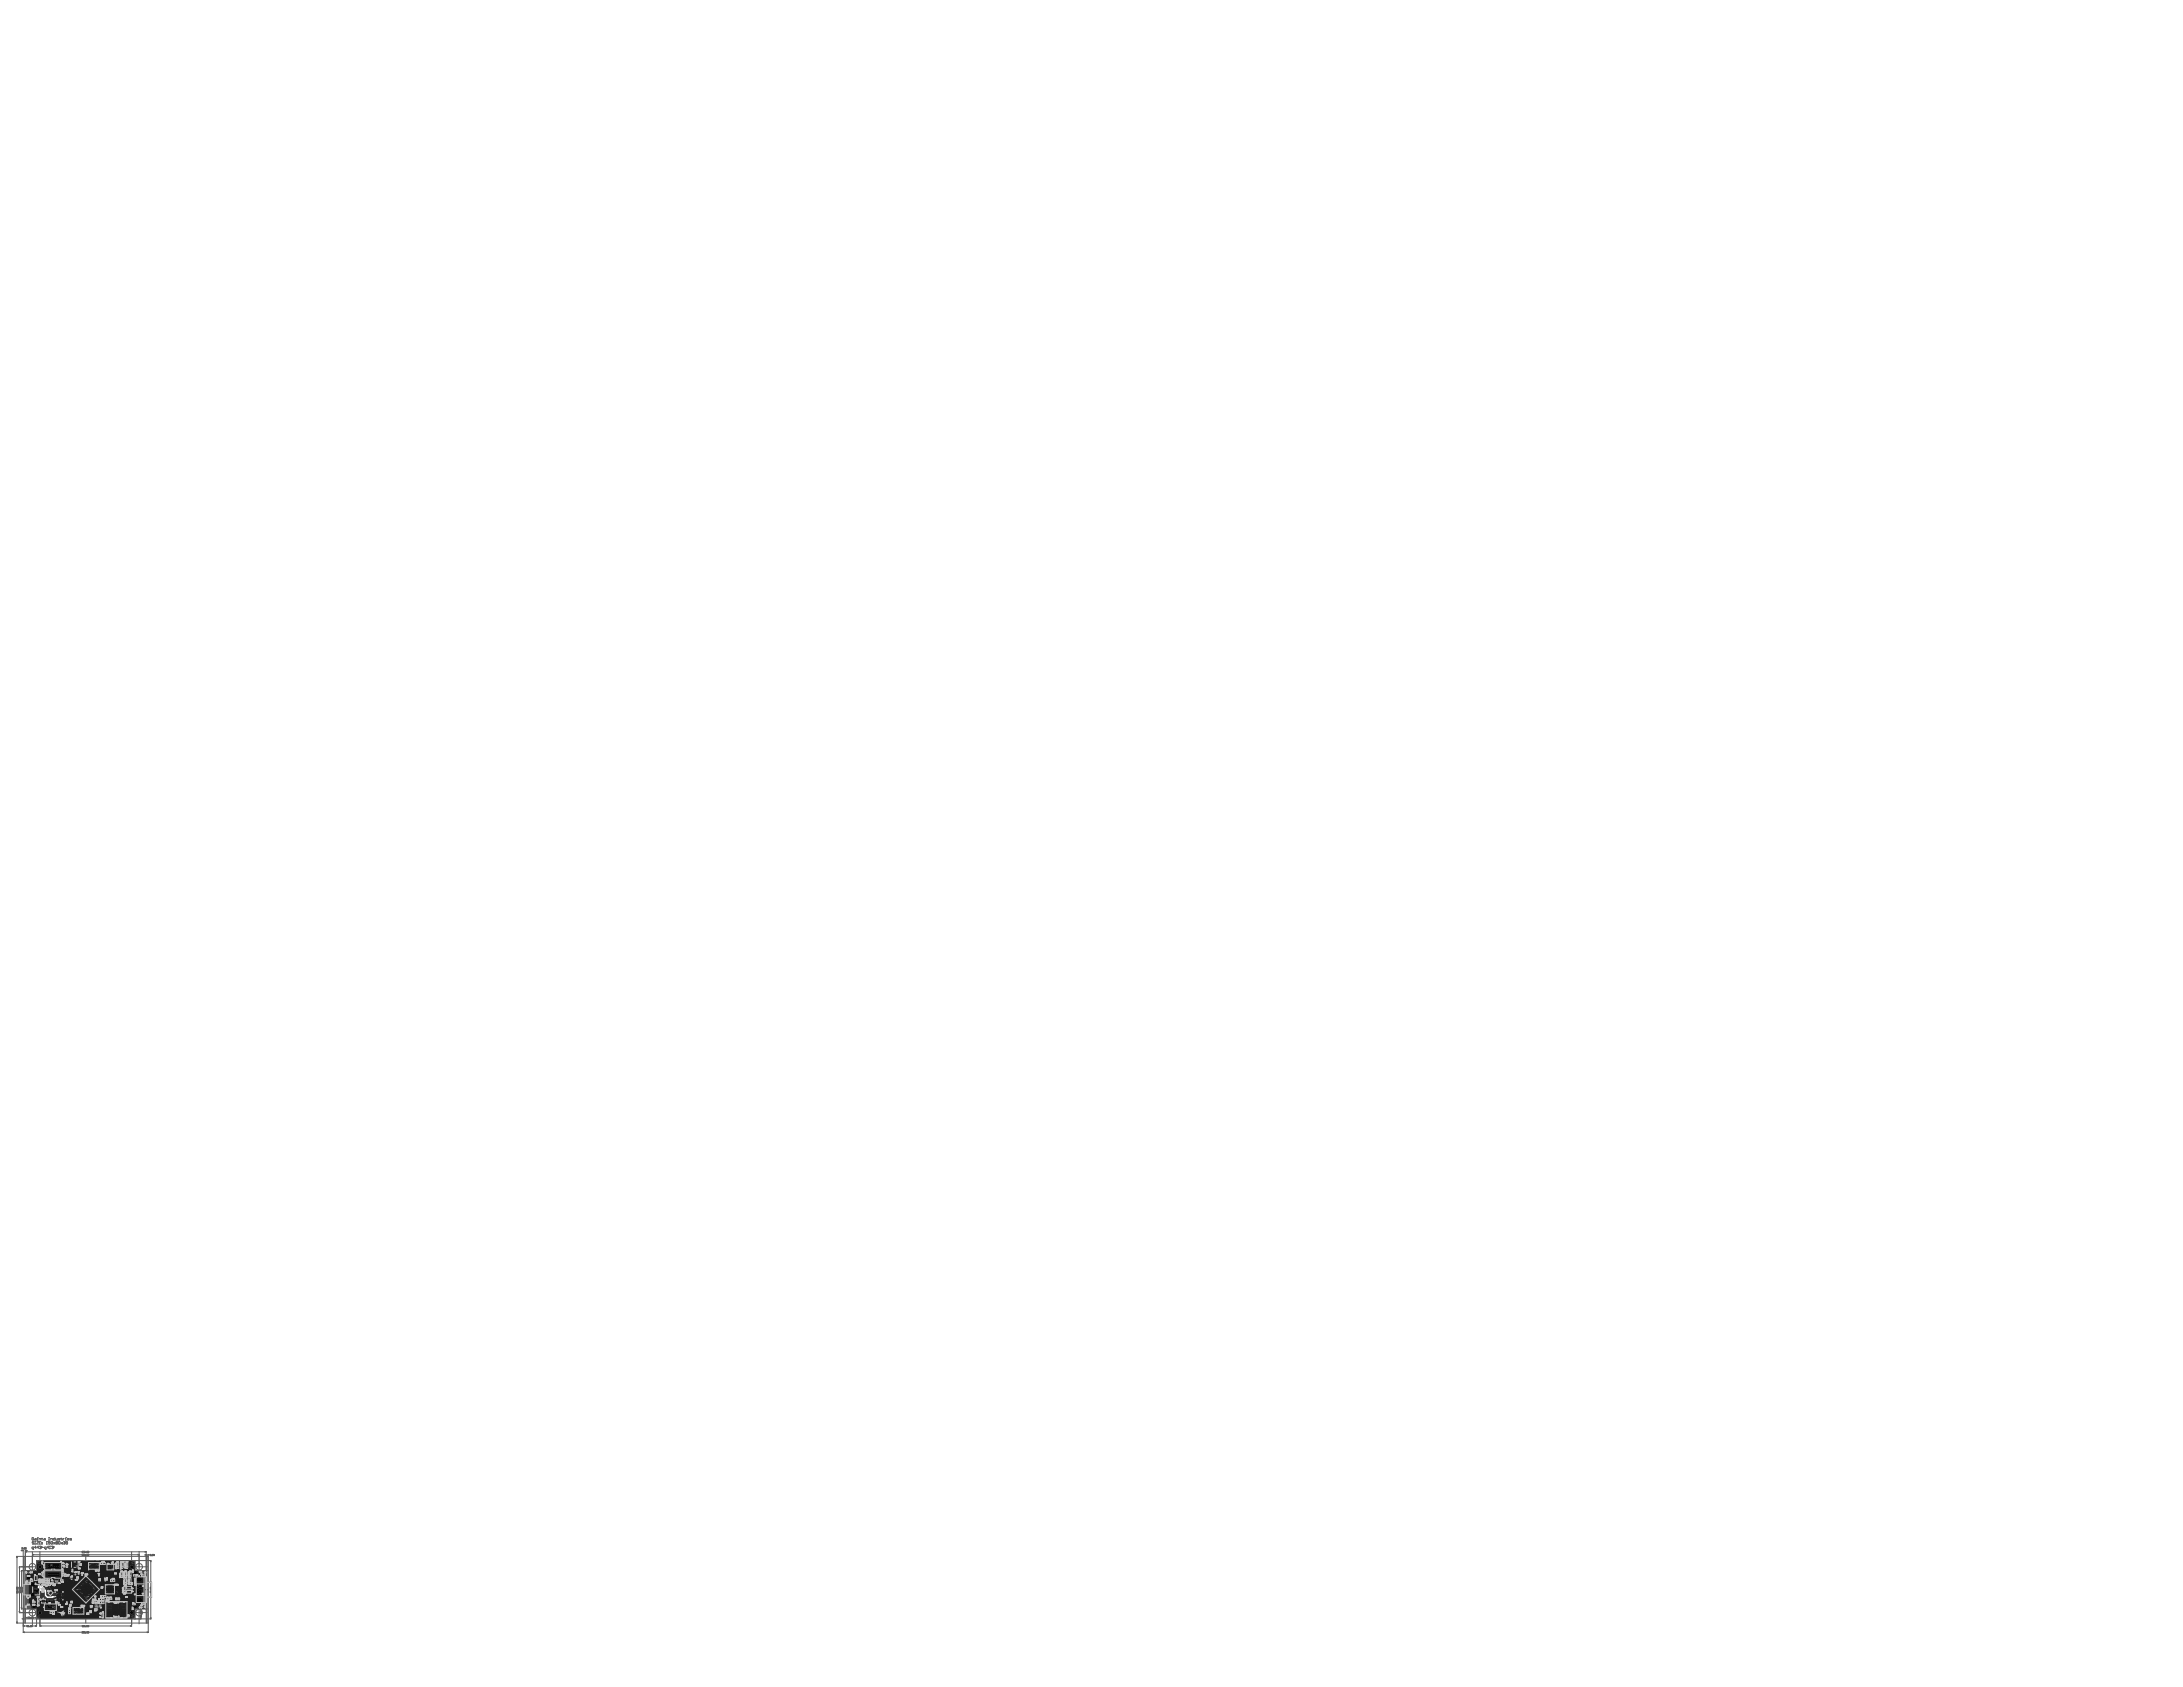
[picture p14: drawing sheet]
<svg xmlns="http://www.w3.org/2000/svg" width="279mm" height="216mm" viewBox="0 0 279 216" stroke-linecap="round" stroke-linejoin="round" font-family="sans-serif">
<g fill="none" stroke="#5a5a5a" stroke-width=".13">
<path d="M2.1 199.2h.8M2.2 199.2v.1M2.2 199.2l-.1 .1M2.2 199.2v3.9M2.7 198.4h.3M2.8 198.1h.1l-.1 .1h.1M2.8 198.4h.2M3 198.2h.1M3 198.4v.7M3 199.2h16v8.5h-16zM3 198.4l-.2 .1M3 199.2v8.5"/>
<path d="M3.2 198.1h-.1l.1 .1h-.1M3.2 199.2v8.5M3.2 198.1h.1v.1zM3.2 198.4v9.3M3.2 198.6l.2 .1M3.2 198.6h7.3M3.2 198.4l.2 .1M3.2 198.4h.3M3.4 198.5l-.2 .1M3.4 198.4h-.2M4.1 198.6v9.4M4.1 199h.2"/>
<path d="M4.1 199h6.4M4.3 196.8h-.2v.3h.2v-.2h-.1M4.3 198.2l-.2-.1v-.1h.2v.3h-.1M4.3 198.9l-.2 .1M4.3 197.3h-.1l-.1 .1 .2 .2h-.2M4.4 197.3h.1M4.4 197.6h.1M4.5 196.9h.1v.2h-.1v-.1h.1M4.5 197.3v.3M4.6 198h-.2l.2-.1v.3M4.7 197.3h.2l-.2 .3h.2M4.7 197.1h.1"/>
<path d="M4.7 196.9l.1 .2M4.8 196.8h.1M4.9 198h-.2l.2-.1v.3M5 197.1v-.2h.2v.2M5 197.5h.1M5.1 197.9h.1l.1 .1M5.1 198.6v9.5M5.2 198h.1M5.2 198v.2l-.1-.1M5.2 197.3h-.2v.3h.2M5.3 198h.1M5.3 198h-.1"/>
<path d="M5.3 196.9h.1M5.3 197.4l.1 .1zM5.3 197.6h.1zM5.4 196.8v.3M5.4 198h.2M5.6 196.9h.2v.2h-.2v-.1h.2M5.7 200h2.2v.9h-2.2zM5.9 198.2l-.2-.1v-.1h.2v.3h-.1M5.9 197.6h.1M6 197.3h.1M6 197.3v.3M6 197.3h-.1"/>
<path d="M6.2 196.8h.1M6.2 197.1h.1M6.2 198h-.2l.2-.1v.3M6.3 196.8v.3M6.3 198.2h.1M6.4 197.9h.1M6.4 197.9v.3M6.4 197.9h-.1M6.4 197.3h-.2v.2l.2-.1v.2h-.2M6.5 197.1v-.2h.2v.2M6.5 197.3h.2v.3h-.2zM6.6 197.9h.2v.1"/>
<path d="M6.7 198h.1M6.8 198v.2l-.2-.1M6.8 198h.1M6.8 197.4l.3 .2M7 196.8v.3h-.2l.1-.2h.1M7.1 197.4l-.3 .2M7.1 196.9l.1 .2h.1v-.2M7.2 197.5v-.2h.2l-.1 .2M7.2 197.5v.1h.2l-.1-.1M7.2 197.5h.1M7.5 197.3h.2l-.1 .3h-.1zM7.7 196.9h-.2l.1 .1v.1h-.1"/>
<path d="M7.8 196.9h.1M7.8 197.4l.2 .2M7.8 196.8l.1 .3M8 197.4l-.2 .2M8 196.9v.2M8.1 197.3h.2v.1M8.2 196.9l-.2 .1M8.2 197.5h.1M8.3 197.5v.1h-.2M8.3 197.4h.1M8.3 197.4v.1M8.4 197.1h.1"/>
<path d="M8.4 196.9v.2M8.4 196.8h.1M8.4 197.3h.3l-.1 .3h-.2zM8.6 197h.2v-.1h-.2v.2h.2M9.2 196.9h-.3l.3 .2h-.3M9.2 199.8h.8v.8h-.8zM9.2 200h.8v.5M10.5 198.7h.1M10.5 199.1h.1M10.5 198.5h.1M10.5 198.9h.1M10.5 198.5v.2"/>
<path d="M10.5 198.9v.2M10.5 198.5v.1M10.6 198.9h.1l-.1 .2h.1M10.7 198.6h-.1l.1-.1v.2M10.8 199v.1l.1-.1M10.8 199h.1M10.8 199v-.1l.1 .1M10.9 198.5h-.1v.1h.1l-.1 .1M11 198.7h.1M11 199v.1M11 199.2v8.5M11.1 198.6h.1v.1z"/>
<path d="M11.1 198.9h.1v.2zM11.3 198.6h.1l-.1 .1zM11.3 198.9h.1l-.1 .2zM11.3 199.9h1.4v1h-1.4zM11.3 200h1.4v.8h-1.4zM11.4 198.6h7.3M11.4 199h6.4M16.8 198.6v9.5M17.3 199.7v1.3h1.7M17.6 198.9l.2 .1M17.8 198.5v9.3M17.8 199h-.2"/>
<path d="M18.5 199h.3M18.5 198.5l.2 .1M18.6 198.9l.2 .1M18.7 198.6v9.1M18.7 198.6l-.2 .1M18.8 199v8.7M18.8 199l-.2 .1M18.9 199v8.7M18.9 199l.2 .1M18.9 199h.3M19.1 198.9l-.2 .1M19.2 198.9h.1"/>
<path d="M19.2 198.9v.2M19.2 198.9v.1M19.3 199.7l.1 .2M19.3 199.7l-.1 .2M19.3 199.7v3.4M19.3 199.7h-14.6v1.3h-2M19.4 199.1h.1M19.6 198.9h-.1v.1h.1l-.1 .1M19.7 199h.1l-.1 .1zM2.1 203.2l.1-.1 .1 .1h-.2zM2.1 203.3h.1l.1 .1h-.2zM2.1 203.6h.1l.1 .1h-.2z"/>
<path d="M2.1 207.6l.1 .1M2.1 207.7h.8M2.2 203.9v3.8M2.2 203.8h-.1h.1M2.2 203.8h.1h-.1M2.2 203.8h.1M2.2 207.6v.1M2.3 203.5h.1M2.4 203.2l.2-.1v.1h-.1zM2.4 203.3h.2v.1h-.1zM2.4 203.8v.1l.1-.1M2.4 203.6v.1l.1-.1"/>
<path d="M2.4 206.2l.1 .2M2.5 200.5h16.4M2.5 206.4h16.4M2.5 203.8h.1v.1M2.5 203.6h.1M2.5 203.8h.1M2.5 203.6h.1v.1M2.5 200.5v.2M2.5 200.5l-.1 .2M2.5 200.5v2.6M2.5 203.9v2.5M2.5 206.2v.2"/>
<path d="M2.6 203.5h.1M2.7 203.3h.1l.1 .1h-.2zM2.7 203.2l.1-.1 .1 .1h-.2zM2.7 203.6l.1 .1M2.7 205.7l.1 .2M2.7 205.9h2v2.2M2.8 201v.2M2.8 201l-.1 .2M2.8 201v2.1M2.8 203.9v2M2.8 203.8v.1l-.1-.1h.2M2.8 203.6h.1"/>
<path d="M2.8 203.6v.1M2.8 207.2h16.5M2.8 205.7v.2M2.8 203.5h.1M3 207.8v1.1M3 203.5h16M3 208.1h.4M3 208.9h.1M3 208.9h7.5M3 208.1h.1M3.1 208.8l-.1 .1M3.1 208l-.1 .1"/>
<path d="M3.2 207l.2 .1M3.2 207h.3M3.4 207h-.2M3.4 208.2h.1M3.5 208h.1M3.5 208v.2M3.5 208l-.1 .1M3.6 207.1h.1M3.6 208.1l.1 .1zM3.6 207h.1M3.6 207v.1M3.7 208l-.1 .1"/>
<path d="M3.7 207h.1M3.7 208.2h.1M3.8 207h.1M3.8 207v.1h-.1M3.9 207.1h.1M3.9 208l.1 .1-.1 .1zM4.1 208v.1v.1h-.1zM4.1 207h-.1l.1 .1h-.1M4.2 207h.1l-.1 .1M4.2 208.1h.5M4.3 207h.4M4.5 207h.2"/>
<path d="M4.5 208l.2 .1M4.7 207l-.2 .1M4.7 208.1h-.2M5.1 208.1h.2M5.1 208.1h5.4M5.3 204.7h.6v.5h-.6zM5.3 208l-.2 .1M5.3 204.7h.5v.4h-.5zM5.5 204.9h.1M5.6 204.9v.1M5.7 205.3h1.5v.8h-1.5zM5.7 201h2.2v1h-2.2z"/>
<path d="M6.3 203.9l.2-.2 .2 .1-.3 .3zM6.4 203.8l.1 .1M6.5 202.3h.4v.3h-.4zM6.6 203.8l-.2 .2M6.6 202.3h.3v.2h-.3zM6.7 200.4h.2M6.7 201.5h.2M6.7 202.4h.1M6.7 202.4v.1M6.8 200.3v.3M6.8 201.4v.2M7 203.7h1.1v1.1h-1.1z"/>
<path d="M7.1 202.3h.3v.3h-.3zM7.1 203.8h.9v.9h-.9zM7.1 202.4h.2v.2h-.2zM7.2 202.5h.1M7.2 202.4v.1M7.5 204.3h.1M7.6 204.2v.1M7.8 200.3h1.2v1.2h-1.2zM8 200.3v1.2M8.3 200.9h.1M8.4 200.8v.1M8.8 200.3v1.2"/>
<path d="M8.9 201.8h.4v.5h-.4zM8.9 202h.4M8.9 202.1h.4M9.1 201.9h.1v.3h-.1zM9.1 202h.1M9.1 202.1h.1M9.1 203.4l1.9-1.9 1.9 1.9-1.9 1.9zM9.1 201.9v.3M9.3 203.4l1.7-1.7 1.7 1.7-1.7 1.8zM9.3 205.7h1.5v.9h-1.5zM9.3 205.7v.9h1.4v-.9M9.4 201.3h.4v.3h-.4v-.5h.4v.3h-.4"/>
<path d="M9.5 200.2h.1M9.5 201.1v.3h.2M9.6 200.2v.1M9.6 201.2v.1M9.6 201.4v.1M9.7 201.1v.4h-.1v-.2h.1M10 206.1h.1M10 206.1v.1M10.5 209h.1M10.5 208.8h.1M10.5 208.8v.2M10.5 208.8v.1"/>
<path d="M10.5 208h.1M10.5 208l.1 .2M10.5 208v.1M10.7 208h.1M10.7 208l-.1 .2M10.7 208l-.1 .1M10.7 208.8h-.1v.1h.1l-.1 .1M10.8 208.1l.1-.1v.2h-.1zM10.8 208.8l.1 .1v.1h-.1zM10.9 208.2h.1M11 203.4v.1M11 209h.1"/>
<path d="M11 208.2h.1M11.1 208.9h.1v.1zM11.1 208l.1 .1v.1h-.1zM11.3 208.9h.1l-.1 .1zM11.3 208l.1 .1-.1 .1h-.1zM11.4 208.1h5.4M11.4 208.9h7.6M12 200.4h.1M12 200.3v.2M12.2 205.4h.3v.3h-.3zM12.3 205.4h.2v.2h-.2zM12.3 205.5h.1"/>
<path d="M12.4 205.5v.1M12.6 205.4h.4v.3h-.4zM12.7 205.4v.2h.2v-.2M12.7 205.5h.2M12.8 205.5v.1M13.2 201.9h.8v.4h-.8zM13.5 202.8h1.2v1.2h-1.2zM13.5 202.1h.1M13.6 202v.1M13.8 205h2.2v2.1h-2.2zM14 203.4h.1M14.1 203.3v.2"/>
<path d="M14.7 202.8v1.2h-1.2M16.7 208l.1 .1M16.8 208.1h-.1M17.4 201.8v3.3h1.4M17.4 201.8h.1M17.4 201.8h1.4M17.8 203.3v.3M18 206.9h.1M18 206.3l.1-.1v.1h-.1zM18 207v.2M18 206.4v.1h.1v-.1M18 205.9l.1 .2"/>
<path d="M18 205.9v.2M18 205.9v.3M18.1 207l-.1 .2M18.1 206.6h.1M18.1 206.7v.1l-.1-.1v.1M18.1 206.9h-.1M18.8 201.8h.1M18.8 202.5h.1M18.8 202.5h.6v1.9h-.6M18.8 205.1h.1M18.8 208.8l.2 .1M19 207.8v1.1"/>
<path d="M19 205.9h-1.7v1.3M19 208.9h-.2M19.2 203.9v-.1l.2 .1M19.2 207l.1 .2M19.3 203.3l.1 .1h-.1zM19.3 203.6l.1 .1h-.1zM19.3 203.1l.1 .1h-.1zM19.3 203.9v3.3M19.4 207l-.1 .2M19.4 203.5h.1"/>
<circle cx="3" cy="207.2" r=".05"/>
<circle cx="4.1" cy="200.5" r=".43"/>
<circle cx="4.1" cy="206.4" r=".43"/>
<circle cx="5.1" cy="206.4" r=".13"/>
<circle cx="5.1" cy="200.5" r=".13"/>
<circle cx="5.1" cy="200.5" r=".3"/>
<circle cx="5.1" cy="206.4" r=".3"/>
<circle cx="7.2" cy="202.4" r=".04"/>
<circle cx="8" cy="203.9" r=".05"/>
<circle cx="8.1" cy="201.4" r=".05"/>
<circle cx="9.9" cy="200.1" r=".05"/>
<circle cx="12.4" cy="205.6" r=".04"/>
<circle cx="16.8" cy="206.4" r=".13"/>
<circle cx="16.8" cy="200.5" r=".13"/>
<circle cx="16.8" cy="200.5" r=".3"/>
<circle cx="16.8" cy="206.4" r=".3"/>
<circle cx="17.8" cy="200.5" r=".43"/>
<circle cx="17.8" cy="206.4" r=".43"/>
</g>
<g fill="#8c8c8c">
<path d="M15.5 200.8l-.1 .2z"/>
<path d="M15.3 200.6v.4z"/>
<path d="M15.2 200.5h.2l.1 .1 .2 .6 .4 .4 .1 .2-.5-.5-.2-.7-.1-.1-.1 .1z"/>
<path d="M15.1 202.1h.4v.1h-.4z"/>
<path d="M14.7 201.3h.4v-.2h.4l-.1 .9h-.2l-.1-.6h-.2v.2h-.2z"/>
</g>
<g fill="none" stroke="#8c8c8c" stroke-width=".13">
<path d="M8.3 199.9h.3v.2h-.3zM10.1 200h.2v.1h-.2zM11 199.8h.2v.1h-.2zM11.2 200h.1v.2h-.1zM11.5 199.9h.1v.3h-.1zM11.7 199.9h.1v.3h-.1zM12.4 199.9h.1v.2h-.1zM13.1 199.9h.2v.1h-.2zM4.6 204.5h.2v.3h-.2zM5.9 201.4h.2v.3h-.2zM5.9 204.8h.5v.2h-.5zM6 205.2h.6v.3h-.6"/>
<path d="M6.1 205.2h-.1M6.3 205.3h.1M6.3 205.5h.1M6.6 200.8h.3v.1h-.3zM6.6 204h.1v.2h-.1zM6.7 203.6h.1v.2h-.1zM6.7 202.7h.3v.2h-.3zM6.8 204.9l.1-.2 .1 .1-.1 .1zM6.9 203.6h.1v.2h-.1zM6.9 205.6h.4v.2h-.4zM7 201.1h.2v.1h-.2zM7 202.4h.2v.4h-.2z"/>
<path d="M7.2 202.1h.3v.2h-.3zM7.2 204.1h.2v-.1h-.2v.2h-.2v-.1h.2M7.3 203.6h.1v.3h-.1zM7.3 200.7h.2v.1h-.2zM7.3 200.9h.2v.1h-.2zM7.3 203.5h.2v.1h-.2zM7.5 202.3h.1v.4h-.1zM7.5 202.7h.1M7.7 203.9h.2v.1h-.2zM7.8 203.5h.3v.2h-.3zM7.9 202.2h.4v.1h-.4zM8.1 200.3h.6v1.2h-.6z"/>
<path d="M8.3 202h.2v.3h-.2zM8.5 202h.2v.3h-.2zM8.7 206.1h.1v.3h-.1zM8.9 205.3h.2v.2h-.2zM9.1 205h.2v.1h-.2zM9.1 201.8h.2v.1h-.2zM9.1 202h.1M9.2 202.2l-.1 .1M9.2 202.8h.4l.1 .2h.4l.2 .2M9.2 203.5l.1-.1 .2 .1-.1 .1zM9.4 202.4h.2v.1h-.2zM9.4 206.3l.2-.2v.1l-.1 .2z"/>
<path d="M9.4 205.8h.1v.3h-.1zM9.6 206.4h.1v.2h-.1zM9.6 202h.4v.1h-.4zM9.6 201.1l.1 .1M9.7 201.3l-.1 .1M9.7 200.3h.2v.3h-.2zM9.7 202.5h.2v.1h-.2zM9.8 202v.1M9.8 205.8h.1v.2h-.1zM9.9 203.1l.1 .1v.1l-.2-.1zM9.9 202.2l.2 .1 .6 .5 .1 .4M10 206.5h.2v.1h-.2z"/>
<path d="M10 203.3h.2v.1h-.2zM10 205.2h.3v.1h-.3zM10.1 203.2h.7v.1h-.7zM10.1 203l.1-.1 .1 .2M10.2 202.8l.2 .1-.1 .1zM10.2 203.1h.1M10.3 206.6h.2v.1h-.2zM10.3 205.6h.2v.2h-.2zM10.3 203.2v.1M10.3 203.2h.1M10.3 204l.2-.1v.1l-.1 .1zM10.3 202.6h.1l.2 .1-.1 .1z"/>
<path d="M10.4 203.6l.1-.1 .1 .1-.2 .1zM10.4 203h.3v.1h-.3zM10.4 201.8l.1-.2 .1 .1-.1 .1zM10.5 202l-.3 .1v.1l.6 .7M10.5 203.2v.1M10.5 202.2v.1h-.2l.8 .7v.1M10.6 203.2v.1M10.6 201.9l.3 .1v.4l-.1 .1M10.6 202.3h.1l.2 .1-.1 .1zM10.7 203.3h.2v.1h-.2zM10.7 201.7l.2 .1M10.7 203.8l.1-.1 .1 .1v.1z"/>
<path d="M10.7 203.5h.1M10.7 203.5l-.3 .4-.9-.1M10.7 203.5l-.5 .5h-.4M10.7 203.5l.1 .1-.1 .2-.1-.1M10.7 202.5h.1v.2h-.1zM10.8 201.2h.1v.2h-.1zM10.8 204.2l.1 .1-.2 .1h-.1M10.8 202.9h.1l.1 .1v.1zM10.8 202.5h.1M10.8 203.6h.1M10.8 202.9h.1M10.8 205.1l.1-.1 .2 .1-.1 .1z"/>
<path d="M10.8 204.7l.2-.2 .1 .1-.2 .1zM10.9 202.5h.1v.2h-.1zM10.9 203.2l.1-.1 .1 .1-.1 .1zM10.9 204.3h.2v.2h-.2zM10.9 203.6l.1-.1 .1 .1v.1zM10.9 204.2h.3v.1h-.3zM10.9 201.8h.1M11 201.8v.7M11 201.7l.1-.1 .1 .2h-.1zM11 203.4l.2-.2 .1 .1-.2 .2zM11.1 202.2l.1 .2h-.1l-.1-.1zM11.1 202.8l.1 .1v.1l-.2-.1z"/>
<path d="M11.1 203.9l-.6 .6-.7-.1M11.1 200.2h.2v.1h-.2zM11.1 203.1h.1M11.1 203.1l.1 .1M11.2 203.1l.1-.1h.1l-.2 .2zM11.2 203.6h.3v.2h-.3zM11.2 204h.1l.2 .1-.1 .1zM11.2 206.2h.1v.2h-.1zM11.3 202.7l.1-.1h.1l-.1 .2zM11.3 203.9h.6l.2 .2h.4M11.3 203.9l-.1 .1-.3-.2 .1-.1 .2 .2h-.1M11.3 203.9v-.1l-.2 .2"/>
<path d="M11.4 204.3h.1v.2h-.1zM11.4 206.1h.1v.2h-.1zM11.4 200.8h.1v.3h-.1zM11.4 200.3h.1v.2h-.1zM11.4 204.1l.1 .2 .1 .3h.3M11.4 203.2l.1 .1M11.5 206h.2v.1h-.2zM11.5 203.2l-.1-.1-.2 .1 .1 .1M11.5 203.4l.1-.2 .1 .1-.1 .2zM11.5 204.1l.1-.2 .2 .2-.2 .1zM11.5 200.6l.1 .2-.2-.1zM11.5 203.3h.1"/>
<path d="M11.5 203.6l.2-.1v.1l-.1 .1zM11.6 204l.1 .1M11.7 203.2l.2-.1h.1l-.2 .2zM12 203.6l.1 .1v.1l-.2-.1zM12 204.9h.2v.1h-.2zM12 203.3l-.1 .2M12 203.4l-.1 .1M12.1 205.2h.1v.2h-.1zM12.1 203.5v-.1l.2 .2h-.1zM12.1 205.6h.3v.2h-.3zM12.2 202.2l-.3 .1v.1l-.8 .7M12.2 200.8h.2v.1h-.2z"/>
<path d="M12.2 204.4h.1v.2h-.1zM12.2 200.1h.1v.2h-.1zM12.2 203.2h-.2l-.2 .2 .1 .2 .2-.2-.2-.1M12.2 203.2h.1M12.3 205.2h.3v.2h-.3zM12.3 202.8h-.4l-.3 .3v.1M12.3 202.6l-.3 .1-.4 .4v.2l-.2 .2-.1-.1 .2-.2M12.3 202.4l-.3 .1-.5 .6v.1M12.5 203.3v-.1l.2 .2-.1 .1zM12.5 201.5h.1v.2h-.1zM12.5 200.3h.1v.2h-.1zM12.6 200.6h.2v.1h-.2z"/>
<path d="M12.6 203.2l.1-.1 .1 .2-.1 .1zM12.7 202.1h.2v.2h-.2zM13.1 200.2h.2v.1h-.2zM13.1 203.2h.2v.1h-.2zM13.2 204.3h.2v.2h-.2zM13.4 204h.1v.2h-.1zM13.4 201.9h.4v.3h-.4zM13.5 202.6h.1v.2h-.1zM13.5 203.1h.2v.1h-.2zM13.5 206.6h.1v.3h-.1zM13.6 203.6h.2v.1h-.2zM13.7 202.6h.1v.2h-.1z"/>
<path d="M13.7 204h.2v.1h-.2zM13.9 204h.3v.1h-.3zM14 203.7h.1v.2h-.1zM14.1 203.4h.2v.1h-.2zM14.1 202.5h.2v.1h-.2zM14.1 201.1h.1v.2h-.1zM14.4 204h.1v.2h-.1zM14.4 202.6h.1v.3h-.1zM14.4 203.6h.3v.1h-.3zM14.5 203h.2v.1h-.2zM14.5 203.8h.2v.1h-.2zM14.5 206.3h.4v.6h-.4z"/>
<path d="M14.6 200.7h.1v.2h-.1zM14.6 202.8h.2v.1h-.2zM14.6 204.5h.3v.2h-.3zM14.7 203.5h.1v.2h-.1zM14.8 203.1h.2v.1h-.2zM15.1 202.9h.3v.2h-.3zM15.2 204.5h.3v.2h-.3z"/>
</g>
<g fill="#8c8c8c">
<path d="M6.3 205.3v.2z" fill-rule="evenodd"/>
<path d="M6 205.2l.1 .3z" fill-rule="evenodd"/>
</g>
<g fill="none" stroke="#8c8c8c" stroke-width=".13">
<path d="M8 200h.1M8.1 200h.1M8.1 200h-.1M8.1 200v.1M8.2 200h.1M8.2 200v.1M10.2 199.8v.1M10.2 199.9h.1M10.2 199.8l.1 .1M10.6 199.8h.1M10.6 199.8l.1 .1M10.7 199.9h-.1"/>
<path d="M10.7 199.8h.1M10.7 199.8h-.1M10.7 199.9h.1M10.8 199.8h.1M10.8 199.9h.1M10.8 199.8v.1M10.9 199.8h.1M10.9 199.8v.1M11.3 199.8h.1M11.3 199.8l.1 .1M11.4 199.8h.1M11.4 199.9h-.1"/>
<path d="M11.4 199.9h.1M11.5 199.8h.1M11.5 199.8v.1M11.5 199.9h.1M11.6 199.9h.1M11.6 199.9h-.1M11.6 199.8h.1M11.6 199.8v.1M11.7 199.9h.1M11.7 199.8h.1M11.7 199.8v.1M11.8 199.9h.1"/>
<path d="M11.8 199.8h.1M11.8 199.8l.1 .1M11.9 199.9h-.1M11.9 199.9h.1M11.9 199.8h.1M11.9 199.8h-.1M11.9 199.8v.1M12 199.9h.1M12 199.8h.1M12 199.8v.1M12.3 199.8h.1M12.4 199.8l-.1 .1"/>
<path d="M12.4 199.8h.1M12.4 199.9h.1M12.4 199.8v.1M12.5 199.9h.1M12.5 199.8h-.1M12.5 199.8h.1M12.5 199.8v.1M12.6 199.8h.1M12.6 199.8h-.1M12.6 199.9h.1M12.6 199.8v.1M12.7 199.8h.1"/>
<path d="M13.1 199.9h.1M13.1 199.8h.1M13.1 199.8v.1M13.2 199.8h.1M13.2 199.9h.1M13.2 199.8v.1M13.3 199.8h-.1M13.3 199.8v.1M13.3 199.8h.1M13.3 199.9h.1M13.4 199.9h.1M13.4 199.8h.1"/>
<path d="M13.4 199.8v.1M4.7 204.4h.1M4.7 204.4v.1M4.7 204.5h.1M4.8 204.5h-.1M4.8 204.4h.1M4.8 204.4v.1M5.9 201.3h.1M5.9 205.3h.1M5.9 205.5h.1M5.9 205.4h.1M5.9 205.2v.1"/>
<path d="M5.9 201.2v.1M5.9 205.2h.1M5.9 205.4v.1M6 205.3h.1M6 205.4h.1M6 205.2h.1M6 205.4v.1M6 205.5h.1M6 205.2v.1M6 201.3h.1M6 204.7h.1M6 204.8h.1"/>
<path d="M6 201.2l.1 .1M6.1 204.7h.1M6.1 201.3h-.1M6.1 204.8h.1M6.1 204.7v.1M6.2 204.7v.1M6.2 204.8h.1M6.2 204.7h.1M6.3 204.7h.1M6.3 204.8h.1M6.3 204.7v.1M6.3 200.9h.1"/>
<path d="M6.3 200.8v.1M6.3 200.8h.1M6.4 200.9h.1M6.4 200.8h.1M6.4 200.8l.1 .1M6.5 200.9h.1M6.5 200.9h-.1M6.5 204.1h.1M6.5 204h.1M6.5 204v.1M6.5 204.2h.1M6.5 203.6h.1"/>
<path d="M6.5 203.7h.1M6.5 203.5l.1 .1M6.5 203.8h.1M6.5 203.7v.1M6.6 204h-.1M6.6 204.2h-.1M6.6 204.1h-.1M6.6 204h.1M6.6 203.7h-.1M6.6 203.8h.1M6.6 204.2h.1M6.6 204v.1"/>
<path d="M6.6 204.1h.1M6.6 203.7h.1M6.6 203.6h.1M6.6 203.7v.1M6.7 203.5h.1M6.7 203.4v.1M6.7 203.4h.1M6.7 205h.1M6.8 203.5h.1M6.8 203.4v.1M6.8 201.1v.1M6.8 203.4h.1"/>
<path d="M6.8 201.2h.1M6.8 201.1h.1M6.8 203h.2l-.1-.1v.1M6.8 205h.1M6.9 203.5h.1M6.9 201.1v.1M6.9 203l-.1-.1v.1M6.9 201.1h.1M6.9 203.4v.1M6.9 205h.1M6.9 203.4h.1M6.9 201.1l.1 .1"/>
<path d="M6.9 204h.1M6.9 204.1h.1M7 205h-.1M7 205h.1M7 203.5h.1M7 205.9h.1M7 202.9h.1M7 204h.1M7 202.9v.1M7.1 204h-.1v.1M7.1 205.9h.1M7.1 204h.1"/>
<path d="M7.1 204v.1M7.1 200.7v.1M7.1 203.6l.1 .1M7.1 203.8h.1M7.1 200.8h.1M7.2 205.9h-.1M7.2 205.9h.1M7.2 203.7h-.1M7.2 200.8h.1M7.2 200.7h.1M7.2 202.1h.1M7.2 203.8h.1"/>
<path d="M7.2 200.7v.1M7.2 203.6v.1M7.2 202h.1M7.2 203.6h.1M7.2 203.7h.1M7.2 203.8h-.1M7.2 202v.1M7.3 202h.1M7.3 202v.1M7.3 202.1h.1M7.3 202.6h.1M7.3 202.5h.1"/>
<path d="M7.3 203.4h.1M7.3 201.1h.1M7.3 202.5v.1M7.3 201h.1M7.3 202.6v.1M7.3 201l.1 .1M7.4 204.1v.1M7.4 204.2h.1M7.4 204.1h.1M7.4 202v.1M7.4 201.1h.1M7.4 202.6h.1"/>
<path d="M7.4 203.4h-.1M7.4 202.6l-.1 .1M7.4 202.5h-.1M7.4 202h.1M7.4 203.4h.1M7.4 202.1h.1M7.4 201v.1M7.5 202v.1M7.5 202.1h.1M7.5 201v.1M7.5 201.1h.1M7.5 201h-.1"/>
<path d="M7.5 201.1h-.1M7.5 203.4h.1M7.5 202.7v.1M7.5 202.7h.1M7.5 204.1h.1M7.5 204.1v.1M7.5 202.7l.2 .1M7.6 204.2h.1M7.6 204.1h.1M7.6 203.4h.1M7.6 202.7v.1M7.6 204.1v.1"/>
<path d="M7.7 202.7l-.1 .1M7.7 203.8h.1M7.8 203.8h.1M7.8 203.4h.1M7.8 203.5h.1M7.9 203.5h.1M7.9 203.8h.1M7.9 203.4h-.1M7.9 203.4v.1M7.9 203.4h.1M8 203.8h-.1M8 202.5h.1"/>
<path d="M8 203.8h.1M8 202.4h.1M8 203.4v.1M8 203.4h.1M8 202.4v.1M8 200l.1 .1M8 203.5h.1M8.1 200.1h.1M8.1 203.4h-.1M8.1 202.5h.1M8.1 203.4h.1M8.1 203.5h.1"/>
<path d="M8.1 202.4h-.1M8.2 202.5h.1M8.2 202.4l-.1 .1M8.2 202.4h.1M8.2 202.4v.1M8.3 201.9v.1M8.4 201.9h.1M8.4 201.9v.1M8.4 201.9l.1 .1M8.5 201.9v.1M8.5 201.9h.1M8.5 202h.1"/>
<path d="M8.6 202h.1M8.6 206.3h.1M8.6 206.1h.1M8.6 206.2h.1M8.6 206.3v.1M8.6 206.4h.1M8.6 201.9h.1M8.6 201.9v.1M8.7 201.9h.1M8.7 201.9v.1M8.8 200.2h.1M8.8 200.2v.1"/>
<path d="M8.8 205.3h.1M8.8 205.5h.1M8.8 205.4h.1M8.8 205.6h.1M8.8 200.3h.1M8.8 205.5v.1M8.9 205.6h.1M8.9 205.5h.1M8.9 205.4h.1M8.9 205.3h.1M8.9 200.1h-.1l.1 .1M8.9 200.3h.1"/>
<path d="M8.9 205.5v.1M8.9 200.2v.1M9 200.2h.1M9 200.2v.1M9 200.1h.1l-.1 .2M9 200.1v.1M9 200.3h.1M9 203.4h.1M9 203.3v.1M9 203.3h.1M9.1 203.4h-.1M9.1 203.4h.1"/>
<path d="M9.1 201.7h.1M9.1 200.2h.1M9.1 200.2v.1M9.1 200.1h.1l-.1 .2M9.1 200.1v.1M9.1 200.3h.1M9.1 203.3v.1M9.1 203.3h.1M9.1 204.8v.1M9.1 204.9h.1M9.1 206.2v.1M9.1 206.2h.1"/>
<path d="M9.1 202.3v.1M9.2 202.3h.1M9.2 202.3v.1M9.2 202.4h.1M9.2 204.8v.1M9.2 206.3h.1M9.2 204.9h.1M9.2 203.4h.1M9.2 203.3v.1M9.2 203.3h.1M9.2 201.6v.1M9.2 202.3l.1 .1v-.1"/>
<path d="M9.2 204.8h.1M9.2 201.7h.1M9.2 204.8l.1 .1M9.3 201.7h-.1M9.3 201.7h.1M9.3 204.9h-.1M9.3 201.6h.1M9.3 204.9h.1M9.3 206.2v.1M9.3 201.6v.1M9.3 202.5v.1M9.3 202.8h.1"/>
<path d="M9.3 202.5h.1M9.3 205.7h.1M9.3 205.7v.1M9.3 202.7h.1M9.3 202.7v.1M9.3 202.5l.1 .1M9.3 206.2h-.1v.1M9.3 206.2l.1 .1M9.4 205.8h.1M9.4 206.2h-.1M9.4 206.3h.1M9.4 206.2h.1"/>
<path d="M9.4 202.8h.1M9.4 202.8v-.1v.1M9.5 202.7h-.1M9.5 205.8h.1M9.5 206.6l-.1 .1M9.5 206.6v.1M9.5 205.7h.1M9.5 202.7h.1M9.5 202.8h.1M9.5 206.7h.1M9.5 202.7v.1M9.5 203.8h.1"/>
<path d="M9.5 203.7v.1M9.5 201.9h.1M9.5 203.7h.1M9.5 201.8l.1 .1M9.5 206.6h.1M9.6 203.8h-.1M9.6 203.7h.1M9.6 201.9h-.1M9.6 205.8h.1M9.6 205.7h.1M9.6 205.7h-.1M9.6 206.7h-.1"/>
<path d="M9.6 206.6h.1M9.6 203.7v.1M9.6 203.8h.1M9.6 206.7h.1M9.6 206.6v.1M9.6 201.9h.1M9.6 201h.1M9.6 205.7v.1M9.6 203.1h.1M9.6 201.8v.1M9.7 201h.1M9.7 203.8h.1"/>
<path d="M9.7 203.1h-.1M9.7 203.7h.1M9.7 206.7h.1M9.7 200.2v.1M9.7 200.2h.1M9.7 206.6v.1M9.7 203.1h.1M9.7 206.6h.1M9.7 203v.1M9.7 206h.1M9.7 205.9h.1M9.7 205.8h.1"/>
<path d="M9.7 205.7l.1 .1M9.7 205.8v.1M9.7 203.7v.1M9.7 200.3h.1M9.7 202.4h.1M9.7 200.2l.1 .1M9.7 203l-.1 .1M9.8 205.8v.1M9.8 205.8h.1M9.8 202.4h.1M9.8 202.5h.1M9.8 205.9h.1"/>
<path d="M9.8 206h.1M9.8 202.4h-.1M9.8 200.2h.1M9.8 203.1h.1M9.8 203v.1M9.8 206h-.1M9.8 202.4v.1M9.8 203h.1M9.8 201.9h.1M9.8 200.2l.1 .1M9.8 200.2v.1M9.8 204h.1"/>
<path d="M9.8 202.4l.1 .1M9.8 203.9l.1 .1M9.8 203.9v.1M9.9 204h.1M9.9 203.9h.1M9.9 203.9h-.1M9.9 203.9v.1M9.9 201.9h.1M9.9 202.9h.1M9.9 202.8v.1M9.9 206.7h.1M9.9 202.8h.1"/>
<path d="M9.9 201.8v.1M9.9 202.1v.1M9.9 202.1h.1M10 202.2h-.1M10 202.9h-.1M10 202.1h.1M10 204.4h.1M10 202.9h.1M10 202.8v.1M10 201.9h.1M10 206.7h.1M10 201.8v.1"/>
<path d="M10 203.1h.1M10 201.8h.1M10 203.9h.1M10 204h.1M10 203.5h.1M10 202.7v.1M10 204.4l-.1-.1v.1M10 202.2h.1M10 205.1h.1M10 202.7h.1M10 203.9v.1M10 204.3v.1"/>
<path d="M10.1 205.1h.1M10.1 206.7h.1M10.1 202.1h.1M10.1 202.7h.1M10.1 204.4h.1M10.1 204.3h-.1M10.1 204.3h.1M10.1 203.5h-.1v.1M10.1 202.1v.1M10.1 202.2h.1M10.1 202.7v.1M10.1 202.9h.1"/>
<path d="M10.1 202.8v.1M10.1 202.8h.1M10.1 203.1h.1M10.1 204.3v.1M10.1 202.8h-.1M10.1 203.5v.1M10.2 203.5v.1M10.2 205.1h.1M10.2 203.7h.1M10.2 203.5h.1M10.2 202.7h.1M10.2 203.7v.1"/>
<path d="M10.2 203.6h.1M10.2 206.7h.1M10.2 203.8h.1M10.2 202.8h.1M10.2 202.7v.1M10.2 204.2h.1M10.2 204.1v.1M10.2 202h.1M10.2 204.1h.1M10.2 202.5v.1M10.2 202.5h.1M10.2 202.6h.1"/>
<path d="M10.2 203.7l.1 .1M10.3 203.7h.1M10.3 203.7h-.1M10.3 202h-.1v.1M10.3 202.5h-.2l.1 .1M10.3 202.6h.1M10.3 202h.1M10.3 203.8h.1M10.3 205.5v.1M10.3 205.5h.1M10.3 202v.1M10.3 204.2h.1"/>
<path d="M10.3 206.7v.1M10.3 202.5h.1M10.3 206.8h.1M10.3 205.6h.1M10.3 204.1v.1M10.3 204.1h.1M10.4 203.7h.1M10.4 205.6h-.1M10.4 202.5h.1M10.4 202.6h-.1M10.4 202h.1M10.4 202.6h.1"/>
<path d="M10.4 203.8h.1M10.4 205.5h.1M10.4 205.5h-.1M10.4 204.1h.1M10.4 202.5v.1M10.4 202.2h-.1M10.4 205.5v.1M10.4 205.6h.1M10.4 203.7v.1M10.4 202v.1M10.4 202.1h.1M10.4 204.2h.1"/>
<path d="M10.4 202.2h.1M10.4 201.5h.1M10.4 201.5v.1M10.4 201.6h.1M10.4 206.7v.1M10.4 203.4h.1M10.4 206.8h.1M10.4 206.7h.1M10.5 203.3l-.1 .1M10.5 203.4h-.1M10.5 205.5l-.1 .1M10.5 206.7l-.1 .1"/>
<path d="M10.5 203.4h.1M10.5 206.8h.1M10.5 202.2h.1M10.5 205.5h.1M10.5 201.5h.1M10.5 206.7h.1M10.5 205.6h.1M10.5 201.6h.1M10.5 202.9h.1M10.5 203.3v.1M10.6 205.5h.1M10.6 206.8h-.1"/>
<path d="M10.6 205.5v.1M10.6 205.6h.1M10.6 201.5h-.1M10.6 201.6h.1M10.6 202.9h.1M10.6 206.7v.1M10.6 206.8h.1M10.6 203.4h.1M10.6 201.5h.1M10.6 204.5h.1M10.6 203.3h.1M10.6 203.3v.1"/>
<path d="M10.6 201.5v.1M10.6 204h.1M10.6 203.9h.1M10.6 202.2h.1M10.6 202.1v.1M10.7 202.2h.1M10.7 202.9h.1M10.7 201.9h.1M10.7 202.1h-.1M10.7 202.1h.1M10.7 201.8v.1M10.7 201.8h.1"/>
<path d="M10.7 204h.1M10.7 204.5h.1M10.7 202.1v.1M10.7 201.7h.1M10.7 203.9h.1M10.7 201.7v.1M10.7 201.1h.1M10.7 201.8l.1 .1M10.7 201h.1M10.8 204h-.1M10.8 201.9h.1M10.8 201h.1"/>
<path d="M10.8 201.7h.1M10.8 201.7v.1M10.8 204.5h.1M10.8 201.1h.1M10.8 200.3h.1M10.8 204h.1M10.8 203.9h.1M10.8 204.8h.1M10.8 202.2h.1M10.8 200.2h.1M10.8 202.1v.1M10.8 201.8h.1"/>
<path d="M10.8 201.8v.1M10.8 200.2v.1M10.8 203.9v.1M10.8 200.1h.1M10.9 200.3h-.1M10.9 200v.1M10.9 201.8h.1M10.9 200.1h.1M10.9 200h.1M10.9 201.8v.1M10.9 201.9h.1M10.9 204.8h-.1"/>
<path d="M10.9 204.8h.1M10.9 201.7h.1M10.9 205.3h.1M10.9 201l-.1 .1M10.9 201.1h.1M10.9 201h.1M10.9 200.2v.1M10.9 204.1h.1M10.9 204.1v.1M10.9 201l.1 .1M10.9 200.3h.1M11 204.8h.1"/>
<path d="M11 204.8h-.1M11 204.1h-.1M11 204.1h.1M11 200.1h.1M11 200.3h.1M11 200v.1M11 200.2h.1M11 200.1h-.1M11 205.2h.1M11 205.2v.1M11 201.1h.1M11 200h.1"/>
<path d="M11 201v.1M11 201h.1M11 205.3h.1M11 200.2v.1M11 202.7h.1M11 202.7v.1M11 204.1v.1M11 202.8h.1M11 200.2l.1 .1M11.1 200.7h.1M11.1 200.6h.1M11.1 200h.1"/>
<path d="M11.1 205.3h.1M11.1 206.5h.1M11.1 204.1v.1M11.1 204.1h.1M11.1 204.2h.1M11.1 200.6v.1M11.1 200l.1 .1M11.1 200.1h.1M11.1 202.2h.1M11.1 204.5h.1M11.1 202.1h.1M11.1 204.4h.1"/>
<path d="M11.1 202.7v.1M11.1 206.4h.1M11.1 204.5l.1 .1M11.1 206.4l.1 .1M11.2 204.1h.1M11.2 202.2h.1M11.2 204.6h.1M11.2 204.4h.1M11.2 202.7v.1M11.2 200.7h.1M11.2 202.7h.1M11.2 202.2h-.1"/>
<path d="M11.2 201.6h.1M11.2 202.8h.1M11.2 206.5h.1M11.2 206.5h-.1M11.2 202.1v.1M11.2 200.6h.1M11.2 201.6v.1M11.2 204.4v.1M11.2 204.5v.1M11.2 204.5h.1M11.2 200.6v.1M11.2 206.4h.1"/>
<path d="M11.2 206.4v.1M11.2 203.6h.1M11.2 203.5v.1M11.2 202.1h.1M11.2 203.5h.1M11.2 201.6l.1 .1M11.3 201.6h-.1M11.3 201.6h.1M11.3 203.6h-.1M11.3 203.5h.1M11.3 200.6h.1M11.3 200.7h.1"/>
<path d="M11.3 200.6h-.1M11.3 201.7h.1M11.3 200.7h-.1M11.3 206.5h.1M11.3 202.2h.1M11.3 203.6h.1M11.3 203.5v.1M11.3 201.6v.1M11.3 202.1h.1M11.3 202.1v.1M11.3 201.2h.1M11.3 201.1h.1"/>
<path d="M11.3 201.1l.1 .1M11.3 200.6v.1M11.4 203.5h-.1M11.4 201.6h.1M11.4 201.6v.1M11.4 200.7h.1M11.4 203.5h.1M11.4 203.6h.1M11.4 200.6v.1M11.4 201.2h.1M11.4 204.7h.1M11.4 204.6h.1"/>
<path d="M11.4 202.9v.1M11.4 202.9h.1M11.4 203.5v.1M11.4 201.1h.1M11.4 203h.1M11.4 201.1v.1M11.4 204.7h.1h-.1M11.4 201.1l.1 .1M11.5 205.9h.1M11.5 201.2h-.1M11.5 202.9v.1M11.5 203h.1"/>
<path d="M11.5 201.2h.1M11.5 201.1h.1M11.5 202.9h.1M11.5 201.1v.1M11.5 202.6h.1M11.5 202.5h.1M11.5 202.5v.1M11.5 206.2h.1M11.5 206.4h.1M11.5 206.3h.1M11.6 201.2h.1M11.6 201.1h.1"/>
<path d="M11.6 200.5v.1M11.6 200.5h.1M11.6 200.2v.1M11.6 200.4h.1M11.6 200.3h.1M11.6 202.5h.1M11.6 202.5v.1M11.6 200.6h.1M11.6 205.9h.1M11.6 206.3h-.1M11.6 202.6h.1M11.6 206.4v.1"/>
<path d="M11.6 200.3v.1M11.6 206.4h.1M11.6 201.1v.1M11.6 204.2v.1M11.6 200.2h.1M11.6 206.3h.1M11.6 206.3v.1M11.6 206.4l-.1 .1M11.6 203.7v.1M11.6 203.8h.1M11.6 203.7h.1M11.6 204.3h.1"/>
<path d="M11.6 204.5h.1M11.7 203.7h.1M11.7 203.8h.1M11.7 204.5v.1M11.7 204.5h-.1M11.7 202.5h-.1M11.7 204.6h.1M11.7 204.5h.1M11.7 204.2h.1M11.7 204.2l-.1 .1M11.7 204.3h.1M11.7 202.6h.1"/>
<path d="M11.7 202.5h.1M11.7 205.9h.1M11.7 203.7v.1M11.7 204.2v.1M11.7 202.5v.1M11.7 203.7v.1zM11.8 204.2h.1M11.8 203.8h.1M11.8 204.5h.1M11.8 203.7h.1M11.8 204.5l-.1 .1M11.8 204.5v.1"/>
<path d="M11.8 204.6h.1M11.8 203h.1M11.8 202.9v.1M11.8 203.7v.1M11.9 204.5h.1M11.9 204.5h-.1M11.9 202.9h.1M11.9 203h.1M11.9 204.1v.1M11.9 204.1h.1M11.9 202.9v.1M11.9 204.2h.1"/>
<path d="M11.9 205.4h.1M11.9 205.2l.1 .1M11.9 205.2h.1M12 203h-.1M12 202.1v.1M12 202.1h.1M12 205.3h.1M12 205.2h.1M12 203h.1M12 204.2h.1M12 205.3h-.1M12 204.1h.1"/>
<path d="M12 204.1v.1M12 205.4h.1M12 202.2h.1M12 205.2v.1M12 203.1h.1M12 202.4v.1M12 203.2h.1M12 203.9h.1M12 202.7h.1M12 202.7v.1M12 203.8h.1M12 205.4h-.1"/>
<path d="M12 204.8h.1M12.1 203.2h-.1M12.1 203.1h.1M12.1 203.2h.1M12.1 203.1v.1M12.1 202.7h.1M12.1 203.9h.1M12.1 202.2h.1M12.1 202.1h.1M12.1 203.3h.1M12.1 203.3v.1M12.1 202.8h.1"/>
<path d="M12.1 202.4h.1M12.1 200h.1M12.1 200.3h.1M12.1 200.2h.1M12.1 200.2v.1M12.1 202.5v.1M12.1 200.1h.1M12.1 203.8h.1M12.1 202.4v.1M12.1 200.3v.1M12.1 203.4h.1M12.1 202.6h.1"/>
<path d="M12.1 202.7v.1M12.1 202.5h.1M12.1 200.4h.1M12.1 202.1v.1M12.2 204.7l-.1 .1M12.2 200h.1M12.2 200.2h.1M12.2 200.3h.1M12.2 200.4h-.1M12.2 200.1h.1M12.2 203.1h.1M12.2 203.2h.1"/>
<path d="M12.2 202.8h.1M12.2 203.9h.1M12.2 202.4h.1M12.2 203.3h.1M12.2 202.7h.1M12.2 203.8v.1M12.2 204.3h.1M12.2 200.3v.1M12.2 200v.1M12.2 200.2v.1M12.2 202.4v.1M12.2 202.5h.1"/>
<path d="M12.2 202.6h.1M12.2 201h.1M12.2 203.8h.1M12.2 205.9h.1M12.2 202.7v.1M12.2 203.4h.1M12.3 204.3h.1M12.3 203.7h.1M12.3 202.5v.1M12.3 202.6h.1M12.3 201h.1M12.3 203.4h.1"/>
<path d="M12.3 203.3h.1M12.3 203.6h.1M12.3 203.6v.1M12.3 205.9h.1M12.3 204.1h.1M12.3 204h.1M12.3 203.6l.1 .1M12.3 205.1v.1M12.4 203.7h.1M12.4 204v.1M12.4 205.2h.1M12.4 204.1h.1"/>
<path d="M12.4 204.3h.1M12.4 205.1v.1M12.4 205.1h.1M12.4 201h.1M12.4 204h.1M12.4 205.9h.1M12.4 203.6h.1M12.4 203.6v.1M12.5 203.7h.1M12.5 205.9h.1M12.5 204.1h.1M12.5 201h.1"/>
<path d="M12.5 204h.1M12.5 205.1h.1M12.5 205.1v.1M12.5 201.4h.1M12.5 205.2h.1M12.5 204v.1M12.6 205.2h-.1M12.6 205.1h.1M12.6 205.2h.1M12.6 203.5h.1M12.6 203.5v.1M12.6 205.1v.1"/>
<path d="M12.6 203.6h.1M12.6 201.4h.1M12.6 200.8h.1M12.6 200.7h.1M12.6 203v.1M12.7 200.7v.1M12.7 203.5h-.1M12.7 203.6h.1M12.7 201.4h.1M12.7 200.8h.1M12.7 202.1h.1M12.7 203.5h.1"/>
<path d="M12.7 200.2v.1M12.7 200.3h.1M12.7 200.4h.1M12.7 200.5h.1M12.7 200.3v.1M12.7 203v.1M12.7 203.5v.1M12.7 202v.1M12.7 203.1h.1M12.7 200.2h.1M12.7 202h.1M12.7 203h.1"/>
<path d="M12.8 202h.1M12.8 200.3l-.1 .1M12.8 200.4h.1M12.8 200.4h-.1M12.8 203.1h.1M12.8 203h.1M12.8 200.7v.1M12.8 202.1h.1M12.8 200.7h-.1v.1M12.9 202h.1M12.9 200.8h.1M12.9 202.1h.1"/>
<path d="M12.9 202v.1M12.9 200.7h.1M12.9 200.7v.1M13.1 200.4h.1M13.1 203.4h.1M13.1 200.3h.1M13.1 203.3v.1M13.1 200.3l.1 .1M13.1 203.3h.1M13.2 200.3h.1M13.2 203.3v.1M13.2 203.4h.1"/>
<path d="M13.2 200.4h.1M13.2 204.5v.1M13.3 200.3l-.1 .1M13.3 200.4h-.1M13.3 203.4h.1M13.3 200.4h.1M13.3 204.5v.1M13.3 204.5h.1M13.3 204.6h.1M13.3 203.3h.1M13.3 204h.1M13.3 204.1v.1"/>
<path d="M13.3 204.1h.1M13.3 203.9l.1 .1M13.3 203.3v.1M13.3 204.2h.1M13.3 200.3h.1M13.3 200.3v.1M13.3 202.6h.1M13.3 202.8v.1M13.3 202.7h.1M13.3 202.8h.1M13.3 202.9h.1M13.4 202.7h-.1"/>
<path d="M13.4 204.2h-.1M13.4 204h-.1M13.4 202.8h-.1M13.4 202.9h.1M13.4 204.6h.1M13.4 204.2h.1M13.4 204.1h.1M13.4 204.5h.1M13.4 204.5h-.1M13.4 204h.1M13.4 204.1v.1M13.4 200.4h.1"/>
<path d="M13.4 202.7h.1M13.4 200.3h.1M13.4 202.8h.1M13.4 204.5v.1M13.4 202.8v.1M13.4 200.3v.1M13.5 203v.1M13.5 203h.1M13.5 206.5v.1M13.5 206.5h.1M13.5 203.1h.1M13.5 203.5v.1"/>
<path d="M13.5 203.6h.1M13.5 203.5h.1M13.5 203l.1 .1M13.5 201.7v.1M13.5 201.7h.1M13.5 206.6h.1M13.5 206.5l.1 .1M13.6 203.5h.1M13.6 203h.1M13.6 206.6h.1M13.6 206.5h-.1M13.6 203.5v.1"/>
<path d="M13.6 203l-.1 .1M13.6 203.1h.1M13.6 206.5h.1M13.6 201.8h.1M13.6 201.7v.1M13.6 201.7h.1M13.6 203.6h.1M13.6 204.2h.1M13.6 206.5v.1M13.6 204.1h.1M13.6 203v.1M13.6 204.1l.1 .1"/>
<path d="M13.6 204.1v.1M13.7 203v.1M13.7 204.1v.1M13.7 204.2h.1M13.7 204.1h.1M13.7 201.8h.1M13.7 203h.1M13.7 206.5h.1M13.7 201.7v.1M13.7 201.7h.1M13.7 206.6h.1M13.7 206.5v.1"/>
<path d="M13.7 203.5v.1M13.7 203.5h.1M13.7 203.1h.1M13.7 203.6h.1M13.8 203h.1M13.8 203l-.1 .1M13.8 204.1h.1M13.8 204.1v.1M13.8 203.5h.1M13.8 203.6h.1M13.8 203.5v.1M13.8 202.7h.1"/>
<path d="M13.8 202.6v.1M13.8 202.8h.1M13.8 202.7v.1M13.8 202.6h.1M13.8 204.2h.1M13.9 202.8h.1M13.9 204.1h.1M13.9 204.2h.1M13.9 202.7h.1M13.9 204.1v.1M13.9 202.6l-.1 .1M13.9 202.7v.1"/>
<path d="M14 204.1v.1M14 204.2h.1M14 204.1h.1M14 202.5h.1M14.1 202.5h.1M14.1 204.2h.1M14.1 202.4h.1M14.1 203.3h.1M14.1 203.3v.1M14.1 202.4v.1M14.1 203.7h.1M14.1 203.7v.1"/>
<path d="M14.1 203.8h.1M14.1 201.4h.1M14.1 201.4v.1M14.1 204.1h.1M14.1 201.5h.1M14.1 204.1l.1 .1M14.1 203.4h.1M14.1 204.1v.1M14.2 203.3l-.1 .1M14.2 203.8v.1M14.2 203.8h.1M14.2 203.7h.1"/>
<path d="M14.2 201.4h-.1M14.2 201.5h-.1M14.2 203.4h.1M14.2 203.7l-.1 .1M14.2 201.5h.1M14.2 202.4h-.1M14.2 202.5h.1M14.2 203.3h.1M14.2 201.4h.1M14.2 203.8l-.1 .1M14.2 203.7v.1M14.2 202.4h.1"/>
<path d="M14.2 202.4l.1 .1M14.2 201.4v.1M14.2 203.3v.1M14.2 202.4v.1M14.2 203.3l.1 .1M14.3 204h.1M14.3 204v.1M14.3 204.1h.1M14.4 204h.1M14.4 204.1h.1M14.4 204.1l-.1 .1M14.4 204v.1"/>
<path d="M14.4 204l-.1 .1M14.4 202.6h.1M14.4 203.2h.1M14.4 203.5h.1M14.4 203.2l.1 .1M14.4 203.4v.1M14.5 203.2h-.1M14.5 203.2h.1M14.5 203.4h.1M14.5 203.5h.1M14.5 203.2v.1M14.5 202.5v.1"/>
<path d="M14.5 202.6h.1M14.5 202.5h.1M14.5 201h.1M14.5 201.1h.1M14.5 203.4v.1M14.6 203.2l-.1 .1M14.6 203.2h-.1M14.6 203.2h.1M14.6 201.1h-.1M14.6 201h.1M14.6 201v.1M14.6 203.4h-.1"/>
<path d="M14.6 203.5h.1M14.6 206.2h.1M14.6 202.5h.1M14.6 202.6h-.1M14.6 206.1v.1M14.6 202.6h.1M14.6 201.1h.1M14.6 206.1h.1M14.6 203.4h.1M14.6 203.2v.1M14.6 203.4v.1M14.6 203.3h.1"/>
<path d="M14.6 202.7h.1M14.6 202.5v.1M14.7 206.1v.1M14.7 206.1h.1M14.7 206.2h.1M14.7 202.7h.1M14.7 202.6v.1M14.7 204.4h.1M14.7 204.4v.1M14.7 204.5h.1M14.7 202.6h.1M14.7 202.6l.1 .1"/>
<path d="M14.8 206.2h.1M14.8 206.1h-.1M14.8 206.1h.1M14.8 204.4h-.1M14.8 202.7h.1M14.8 202.7h-.1M14.8 204.4h.1M14.8 203.9h.1M14.8 203v.1M14.8 204.5h.1M14.8 203.8h.1M14.8 206.1v.1"/>
<path d="M14.8 202.6v.1M14.8 203.8v.1M14.8 204.4v.1M14.8 203h.1M14.8 203.1h.1M14.9 203.9h.1M14.9 203.8h-.1M14.9 204.4h-.1M14.9 204.5h-.1M14.9 203.4h.1M14.9 203.5h.1M14.9 203.6h.1"/>
<path d="M14.9 203.6v.1M14.9 203.1h.1M14.9 202.6h-.1M14.9 202.7h.1M14.9 203.7h.1M14.9 203h.1M14.9 203.8h.1M14.9 202.6h.1M14.9 204.4h.1M14.9 204.4v.1M14.9 202.6v.1M14.9 203.8v.1"/>
<path d="M14.9 203l.1 .1M14.9 203v.1M15 203.8h.1M15 203.9h.1M15 203.8v.1M15.2 202.9h.1M15.2 202.8l.1 .1M15.3 202.9h-.1M15.3 202.9h.1M15.3 204.4h.1M15.3 204.4v.1M15.3 202.8h-.1v.1"/>
<path d="M15.3 204.5h.1M15.3 202.8h.1M15.3 202.8v.1M15.3 202.8l.1 .1M15.4 204.4h.1M15.4 204.4h-.1M15.4 204.5h.1M15.4 204.4v.1M15.4 204.4l.1 .1"/>
<circle cx="7.9" cy="201.5" r=".01"/>
<circle cx="8.2" cy="201.3" r=".03"/>
<circle cx="9" cy="202.3" r=".01"/>
<circle cx="9.5" cy="201.4" r=".01"/>
<circle cx="13.9" cy="201.9" r=".01"/>
</g>
<g fill="#5a5a5a">
<path d="M13.6 203.6h.2l.2-.1-.2 .2z"/>
<path d="M11.3 200h.2l.1 .2h-.3z"/>
<path d="M10.6 202.1l.4-.3-.1 .5z"/>
<path d="M14.1 203.5h.2v-.1v.2l-.2 .2-.1-.1z"/>
<path d="M12.2 203.6l.2-.1-.2 .3z"/>
<path d="M10.7 204.6h.2v.1h-.3z"/>
<path d="M10.9 205.1h.1v.1l-.3 .2 .2-.2z"/>
<path d="M9.3 201.7h.6l.2 .2v.4l.3 .3-.7-.5 .1-.1v.1h.2v-.2h-.4v.2h-.2v-.1l-.1 .1z"/>
<path d="M8.4 203.6l.8-.1 .2 .1z"/>
<path d="M7.6 204.5l.3-.2-.1 .2z"/>
<path d="M10.2 205.7h.2l.1 .1h-.3z"/>
<path d="M8.1 204.9l.7-.6-.5 .6v.1z"/>
<path d="M10 206.2l.2-.1-.1 .1v.1h-.1z"/>
<path d="M10.2 202.5l.1-.1 .1 .2z"/>
<path d="M10.6 204.7l.3-.1v.1z"/>
<path d="M10.1 204.2l.3-.1-.2 .2z"/>
<path d="M9.3 203.4l.4 .1h-.2h-.2z"/>
<path d="M6.8 202.3h.3v.1h-.1v.2h-.2z"/>
<path d="M12.4 205.5h.2v-.1l.2-.1v.4l-.4-.1z"/>
<path d="M11.4 200.3l.1 .1v-.1h.2l.1 .2-.1 .4-.2 .1v-.1h-.1l.1 .2v1.4l-.2 .2 .1 .1v-.1l.1 .3-.5-.5 .1-.1 .2 .1v-.2l-.2-.1-.1 .2-.1-.1 .1-.6 .1 .2 .1-.1-.1-.2 .1-.2v-.9zM11.6 200.4a.05 .05 0 0 0 .1 0 .05 .05 0 0 0-.1 0zM11.6 200.6a.05 .05 0 0 0 .1 0 .05 .05 0 0 0-.1 0zM11.4 200.6l.1 .2 .1-.1zM11 202.1a.05 .05 0 0 0 .1 0 .05 .05 0 0 0-.1 0zM11.1 202.5a.05 .05 0 0 0 .1 0 .05 .05 0 0 0-.1 0zM11.2 202.6a.05 .05 0 0 0 .1 0 .05 .05 0 0 0-.1 0z"/>
<path d="M7.5 201.9h.5l.2 .2-.2 .1v.1l.3 .1h-.4v-.1l-.3-.1zM7.8 202.2a.05 .05 0 0 0 .1 0 .05 .05 0 0 0-.1 0zM7.9 202.2h.1zM7.9 202.3h.1z"/>
<path d="M3.4 201.1h1.3v-1.1a.2 .2 0 0 0 .3 .2 .2 .2 0 0 0 0-.4h6.1h-.1l.1 .1-.2 .2v.4l-.4 .4v.3l-.1 .1 .2 .1 .2-.2v.2h.1l-.1-.5 .3-.4v.9l-.6 .6-.3-.3v-1.1l-.4-.4h-.4l-.2-.1h-.6l-.1-.2-.1 .1v-.1h-.1l-.1 .2h-1.4l-.2 .1a.12 .12 0 0 0-.2 .1 .12 .12 0 0 0 .2 .1 .13 .13 0 0 0-.2 .1 .14 .14 0 0 0 .2 .2l.1-.3a.12 .12 0 0 0 .2-.1 .12 .12 0 0 0-.1-.1h1.4l.2-.1 .8 .1 .2 .1h.2l.1 .2h.2v-.1l.2 .2v.3l-.2-.4h-.2v.1l.4 .3-.1 .6-.9-.9h-.5l-.1-.1h-.4l-.3 .1h.6l.2 .1h.2h.3l.4 .4-.1 .1h.2l.4 .4h.1v.1l-.7-.1-.4-.3 .4 .3 .1-.1h.2l.1-.1h-.5l-.2-.2h-.3l-.1-.1h.2h.1h-.3l-.3-.4-.6-.1-.3 .3h-.2l.2-.1 .3-.3h.2v-.1h-.2l-.3 .3h-.1a.12 .12 0 0 0 .1-.1 .12 .12 0 0 0-.1-.1 .12 .12 0 0 0-.1 .1v.3l-.2-.2a.11 .11 0 0 0 .1-.2 .1 .1 0 0 0-.2 0 .1 .1 0 0 0 0 .2l.3 .3h-.3l-.1-.1v-.2a.1 .1 0 0 0 0-.2 .1 .1 0 0 0-.2 0 .11 .11 0 0 0 .1 .2l-.1 .2 .2 .2h-.2l-.4-.4a.1 .1 0 0 0 0-.2 .1 .1 0 0 0-.1 0 .1 .1 0 0 0 0 .2v.1l.4 .4h1l.1-.1h.3h.3l.3 .3h.4l.2 .3v.5h.1l-.1 .1h-.3l-.2-.2v-.3l-.3-.2h-.8l-.1-.2-.3 .1a.11 .11 0 0 0-.1-.2 .11 .11 0 0 0-.1 .1l-.2 .1a.1 .1 0 0 0-.1 .1 .1 .1 0 0 0 .1 .1 .1 .1 0 0 0 .1-.1l.1-.1a.12 .12 0 0 0 0 .2 .12 .12 0 0 0 .2 0 .12 .12 0 0 0 0-.2h.1v.2h.6l.1 .1h-1.2l-.2-.1a.11 .11 0 0 0-.1-.2 .11 .11 0 0 0-.1 .2 .1 .1 0 0 0 .2 0l.1 .2h-.2l-.2-.2a.11 .11 0 0 0 0-.1 .11 .11 0 0 0-.1 0h-.1v-.1h-.2v.2h.3l.2 .3h1l.2 .3-.2 .1 .1 .1v.1l.3-.1h1.6l.2 .1 .1-.1-.3-.1h.5l.4 .4-.1 .2 .1 .1h.1l-.1 .2h.3l-.2-.3h-.1l.1-.1h.1l.1-.2 .2 .3h.2l-.2-.1-.6-.7 .1-.3 .7 .5-.3 .1v.2l.3-.1 .7 .8v.2h-.4v.2l.1-.1 .1 .1-.2 .1v.1l-.1 .1h.1v.1a.11 .11 0 0 0 .1-.1 .11 .11 0 0 0-.1-.1l.3-.1-.1 .2a.12 .12 0 0 0 .2 0 .12 .12 0 0 0 0-.1l-.1-.2 .3-.1-.1-.2 .1 .1 .2-.2-.2-.1-.1 .1-.2-.3 .2 .2 .2-.1h.2v-.8l-.1-.3 .2 .2-.1-.3 .2 .1v.2l.1-.1 .1 .3 .1-.2-.2-.4v-.2h.2l-.2-.2v-.2l-.3-.3 .2-.1-.2-.1v-.4l.1-.3h-.1v.3h-.1v-.2h.1l-.1-.2h.1l-.2-.2h5a.2 .2 0 0 0-.2 .3 .2 .2 0 0 0 .4 0v-.1v1.1h1.4v.4h-.2l.2 .1v3.7h-.2l.2 .1v.5h-1.4v1a.2 .2 0 0 0-.3-.1 .2 .2 0 0 0 0 .3h.1h-12a.2 .2 0 0 0 .1-.3 .2 .2 0 0 0-.3 0l-.1 .1v-1h-1.3v-3.4h.1h-.1zM13 199.9l.1 .1h.1v-.1zM12.3 200l.2 .1v-.2zM14.3 200a.05 .05 0 0 0 .1 0 .05 .05 0 0 0-.1 0zM16.4 199.8v.3h.2v-.3zM9.9 200v.1h.4v-.1zM12.4 200.2h.1zM7.4 200.2v.1h.1zM6.3 200.2v.1h.1zM6.2 200.2l.1 .1v-.1zM7.3 200.2v.1v-.1zM13 200.2l.1 .1h.1v-.1zM12.8 200.3a.05 .05 0 0 0 .1 0 .05 .05 0 0 0-.1 0zM16.1 200.3a.07 .07 0 0 0 .1 0 .07 .07 0 0 0-.1 0zM12.4 200.3a.05 .05 0 0 0 .1 0 .05 .05 0 0 0-.1 0zM15.5 200.3a.1 .1 0 0 0 .2 0 .1 .1 0 0 0-.2 0zM15.1 200.3a.07 .07 0 0 0 .1 0 .07 .07 0 0 0-.1 0zM7 200.3a.1 .1 0 0 0 .2 0 .1 .1 0 0 0-.2 0zM7.4 200.3v.1l.1-.1zM7.2 200.3l.1 .1v-.1zM6.3 200.3v.1l.1-.1zM6.1 200.3l.2 .1v-.1zM12.7 200.4a.05 .05 0 0 0 .1 0 .05 .05 0 0 0-.1 0zM12.3 200.4a.05 .05 0 0 0 .1 0 .05 .05 0 0 0-.1 0zM12.5 200.3v.1l.2 .1-.1-.2zM8.6 200.3v.1l.2 .1h-.1h.3v-.1zM12.3 200.6a.05 .05 0 0 0 .1 0 .05 .05 0 0 0-.1 0zM16.2 200.6a.07 .07 0 0 0 .1 0 .07 .07 0 0 0-.1 0zM15.6 200.6a.07 .07 0 0 0 .1 0 .07 .07 0 0 0-.1 0zM15 200.6a.07 .07 0 0 0 .1 0 .07 .07 0 0 0-.1 0zM12.5 200.6l.1 .1h.1v-.1zM16.6 200.5a.25 .25 0 0 0 .5 0 .25 .25 0 0 0-.5 0zM4.9 200.5a.25 .25 0 0 0 .5 0 .25 .25 0 0 0-.5 0zM14.5 200.7l.1 .2h.1v-.2zM8.8 200.8v.1l.2-.1zM6.5 200.8v.1h.2v-.1zM8.8 200.9v.1h.2zM7.7 201.2l.1 .2h.2l-.2-.1h.2v-.1zM9.5 201.3h.1zM9.4 201.3h.1zM7.4 201.3v.1h.1zM6.3 201.3v.1h.1zM6.2 201.3l-.1 .1h.2zM7.3 201.3v.1v-.1zM18.2 201.3a.16 .16 0 0 0 .3 0 .16 .16 0 0 0-.3 0zM17.1 201.3a.16 .16 0 0 0 .3 0 .16 .16 0 0 0-.3 0zM3.5 201.3a.16 .16 0 0 0 .3 0 .16 .16 0 0 0-.3 0zM6 201.4h.1zM5.9 201.4h.1zM6.7 201.4a.1 .1 0 0 0 .2 0 .1 .1 0 0 0-.2 0zM6.4 201.4a.1 .1 0 0 0 .2 0 .1 .1 0 0 0-.2 0zM6.3 201.4v.1l.1-.1zM6.1 201.4l.2 .1v-.1zM16 201.5a.07 .07 0 0 0 .1 0 .07 .07 0 0 0-.1 0zM15.6 201.5a.07 .07 0 0 0 .1 0 .07 .07 0 0 0-.1 0zM16.5 201.5a.1 .1 0 0 0 .2 0 .1 .1 0 0 0-.2 0zM10.5 201.6l-.1 .1 .1 .1 .1-.1zM4.6 201.7a.1 .1 0 0 0 .2 0 .1 .1 0 0 0-.2 0zM4.4 201.7a.07 .07 0 0 0 .1 0 .07 .07 0 0 0-.1 0zM4.6 201.8a.1 .1 0 0 0 .2 0 .1 .1 0 0 0-.2 0zM4.3 201.8a.1 .1 0 0 0 .2 0 .1 .1 0 0 0-.2 0zM16 201.9a.1 .1 0 0 0 .2 0 .1 .1 0 0 0-.2 0zM13.9 200.6v.2l.2 .2v.8l-.4 .3 .3 .1v.3l.2 .3v.2l-.3 .2-.1 .3h-.1l.1-.1v-.1l-.2 .1-.7-.1-.2 .1h-.1l.2-.2-.1-.1-.2 .2 .1 .1h-.5v.1v.1h-.1l-.2 .2 .2 .3h.3l.3-.3h.8l.1 .1h.3l.1-.1 .2 .1 .2-.3h.1v.2h.4l1.2-1.2v.2l-1.2 1.2h-.2l.2 .1h-.2v.1h.2l.8-.8h.3v-.1h-.3l.5-.5v-.1h.1v-.1h-.1l.1-.1h.4v-.1h-.4l-.2 .1 .1-.1-.1-.1-.1 .2-.5 .6-.1-.1 .1 .1-.6 .6v-.2l-.4 .1v-.8l-.2-.2h.2l-.3-.1v-.2l.1-.1-.2-.1 .2-.3v-.8zM16.6 201.9a.07 .07 0 0 0 .1 0 .07 .07 0 0 0-.1 0zM15.5 201.9a.07 .07 0 0 0 .1 0 .07 .07 0 0 0-.1 0zM8.9 202v.1h.2v-.1zM17.8 201.8v.3h.2l-.1-.2zM17.5 201.9v.2h.2v-.3zM3.5 202a.16 .16 0 0 0 .3 0 .16 .16 0 0 0-.3 0zM7.3 202.1v.2h.2v-.2zM13 202v.1l.2-.1v.2l.3-.1-.2-.2zM9 202.1l.1 .1zM8.9 202.1l.1 .1zM14.2 202.1a.1 .1 0 0 0 .2 0 .1 .1 0 0 0-.2 0zM7.2 202.1v.1zM13.8 202.2h.1zM6.2 202.2a.07 .07 0 0 0 .1 0 .07 .07 0 0 0-.1 0zM9 202.2h.1zM8.9 202.2h.1zM12.7 202.1v.2h.2v-.2zM6.7 202.3v.3h.4l-.2 .1v.2l.3-.2v-.2h-.1h.1v-.2v-.1zM3.7 202.3a.07 .07 0 0 0 .1 0 .07 .07 0 0 0-.1 0zM3.4 202.3a.1 .1 0 0 0 .2 0 .1 .1 0 0 0-.2 0zM6.6 202.3a.05 .05 0 0 0 .1 0 .05 .05 0 0 0-.1 0zM17.8 202.1v.3l.1-.1 .1-.2zM17.5 202.1v.2l.2 .1v-.3zM14.2 202.4a.1 .1 0 0 0 .2 0 .1 .1 0 0 0-.2 0zM6.2 202.4a.07 .07 0 0 0 .1 0 .07 .07 0 0 0-.1 0zM10.8 202.3l-.1 .1 .1 .1 .1-.1zM6.5 202.4a.05 .05 0 0 0 .1 0 .05 .05 0 0 0-.1 0zM6.6 202.5a.05 .05 0 0 0 .1 0 .05 .05 0 0 0-.1 0zM9.7 202.5v.1h.2v-.1zM4.7 202.6l-.3 .6a.11 .11 0 0 0 .1 .2 .11 .11 0 0 0 .1-.1 .1 .1 0 0 0 0 .1 .1 .1 0 0 0 .2 0 .11 .11 0 0 0-.1-.2l.1-.2h.2l-.1-.1 .1-.2zM6.2 202.6a.07 .07 0 0 0 .1 0 .07 .07 0 0 0-.1 0zM7.4 202.6a.05 .05 0 0 0 .1 0 .05 .05 0 0 0-.1 0zM16.7 202.7a.07 .07 0 0 0 .1 0 .07 .07 0 0 0-.1 0zM14.4 204.9l.1 .3 .1 .1 .3-.1h.5v-.1h1l.9-.9v-1.5l.4-.1v.2l-.2-.1v.3h.2v-.1a.13 .13 0 0 0 .1 .2 .13 .13 0 0 0 .1 0 .13 .13 0 0 0 0-.2v-.3l-.1-.1h-.4l-.2 .1v1.5l-.9 .9h-.9l-.1 .1h-.5l-.1 .1v-.3zM4.2 202.6v.2h.2zM4 202.6v.2h.2v-.2zM14.1 202.8a.05 .05 0 0 0 .1 0 .05 .05 0 0 0-.1 0zM6.7 202.7v.2h.1v-.2zM13.6 202.7v.2l.2-.1v-.1zM6.3 202.8a.1 .1 0 0 0 .2 0 .1 .1 0 0 0-.2 0zM14.4 202.7l.1 .2v-.2zM14.6 202.8v.1h.1v-.1zM13.4 202.7l.1 .2 .1-.2zM11 202.9l.1 .1 .1-.1-.1-.1zM12.2 203.2v.1l.2-.2h1l.1 .1h.1l.1-.1h.2l-1.5-.1zM15.3 202.9l.1 .1zM4.2 202.8v.2l.2-.2zM4 202.8l.2 .2v-.2zM7.3 203.5v.5l-.1-.1v.2l.2-.1v-.4l.3 .2h.4l-.1 .2-.2-.1v.1h.1l-.5 .5-.2 .1 .2 .1-.1 .1h-.2v.2l.2-.1 .2 .1 .4-.1-.1 .2v.1h.5l.6-.6h.3l.3-.2h.5l.4-.3-.2 .3-.8 .7v1l.1 .2 .3-.1v.3h1.2l.1-.2-.4 .1 .5-.1-.3-.1h.3l.1 .2v-.2l.1 .1h.1v-.2h-.1l-.1-.1 .4 .1v-.1l-.4-.1h.1v-.2l.1-.1v-.1h.1l-.1-.1h.2l-.1-.1h.1l-.1-.1h.2v-.1h-.2l-.5 .4 .1-.3-.1-.5 .2-.3h-.2l-.1-.1 .2 .1v-.2l.3 .2v-.1l-.5-.2-.1 .1 .1 .2h-.3l-.1-.1 .2-.2-.1-.1-.1 .1v-.2v.1l-.2-.1 .1-.1-.1-.2h-.1l-.1-.1v.1h-.2l.1-.1-.1-.1-.4 .1-.1-.1 .1-.1 .4-.3h-.1l-.3 .3-1.1 .1-.4 .4h-.4l-.3-.3zM16.6 203a.07 .07 0 0 0 .1 0 .07 .07 0 0 0-.1 0zM15.1 202.9v.2h.2v-.2zM10.5 203v.1h.2v-.1zM14.5 203v.1l.2 .1v-.2zM10.6 203.2v.1l.2-.1zM14.8 203.1v.1h.1v-.1zM6.8 203.2a.05 .05 0 0 0 .1 0 .05 .05 0 0 0-.1 0zM16.7 203.2a.1 .1 0 0 0 .2 0 .1 .1 0 0 0-.2 0zM12.9 203.2a.05 .05 0 0 0 .1 0 .05 .05 0 0 0-.1 0zM10.9 203.1l.1 .2 .1-.1zM4.8 203.2a.1 .1 0 0 0 .2 0 .1 .1 0 0 0-.2 0zM17.5 203.2a.11 .11 0 0 0 .2 0 .11 .11 0 0 0-.2 0zM13.1 203.2v.1h.2v-.1zM9.9 203.1v.1v.1l.1-.1zM10.1 203.2l-.1 .2h.2l-.1-.1h.2v-.1zM9.7 203.3a.05 .05 0 0 0 .1 0 .05 .05 0 0 0-.1 0zM6.8 203.3a.05 .05 0 0 0 .1 0 .05 .05 0 0 0-.1 0zM9.8 203.3a.05 .05 0 0 0 .1 0 .05 .05 0 0 0-.1 0zM16.6 203.3a.07 .07 0 0 0 .1 0 .07 .07 0 0 0-.1 0zM11.1 203.2l.1 .2v-.1zM17.8 203.3a.11 .11 0 0 0 .2 0 .11 .11 0 0 0-.2 0zM6.7 203.4a.05 .05 0 0 0 .1 0 .05 .05 0 0 0-.1 0zM4.9 203.4h.1zM4.8 203.4h.1zM17.6 203.3v.1h.1zM17.5 203.4h.1v-.1zM10.7 203.3v.2l.1-.1v-.1zM11.5 203.3v.1l.1 .1 .1-.1zM11.3 203l-.1 .1 .1 .1v.2l.1 .1 .1-.2zM6.8 203.5a.05 .05 0 0 0 .1 0 .05 .05 0 0 0-.1 0zM4.8 203.5h.1zM4.9 203.5h.1zM8 203.5l.1 .1zM4.4 203.5v.1h.1zM17.6 203.5v.1l.1-.1zM17.5 203.5l.1 .1v-.1zM16.6 203.6a.07 .07 0 0 0 .1 0 .07 .07 0 0 0-.1 0zM10.4 203.5l.1 .2 .1-.1-.1-.1zM8 203.6l.1 .1zM4.5 203.5v.2h.3v-.2zM4.4 203.6l.1 .1v-.1zM17.8 203.6a.11 .11 0 0 0 .2 0 .11 .11 0 0 0-.2 0zM7.8 203.5l.1 .2h.1v-.2zM10.6 203.6l.1 .1h.1l-.1-.1zM16 203.7a.07 .07 0 0 0 .1 0 .07 .07 0 0 0-.1 0zM6.7 203.6v.2l.1-.1v-.1zM11 203.6l.2 .2v-.2l-.1 .1-.1-.2zM16.7 203.7a.1 .1 0 0 0 .2 0 .1 .1 0 0 0-.2 0zM4.8 203.7a.1 .1 0 0 0 .2 0 .1 .1 0 0 0-.2 0zM10.9 203.8l.1 .1 .1-.1-.1-.1zM17.5 203.7a.11 .11 0 0 0 .2 0 .11 .11 0 0 0-.2 0zM6.9 203.7v.1l.1 .1v-.2zM10.7 203.8l.1 .1 .1-.1-.1-.1zM14.5 203.8l-.1 .4h.1v-.2l.1-.1v-.1zM16.6 203.9a.07 .07 0 0 0 .1 0 .07 .07 0 0 0-.1 0zM14 203.9v.2h.2l-.1-.2zM4.8 203.9a.1 .1 0 0 0 .2 0 .1 .1 0 0 0-.2 0zM17.8 203.9a.12 .12 0 0 0 .2 0 .12 .12 0 0 0-.2 0zM11.1 203.9l.1 .1 .1-.1zM10.8 204a.05 .05 0 0 0 .1 0 .05 .05 0 0 0-.1 0zM13.7 203.9v.2h.1v-.2zM4.2 203.9v.2h.2zM4 203.9v.2h.2v-.2zM6.9 204.1v.2l.1-.1h.1v-.1zM13.4 204v.1h.1l.1-.2zM6.6 204v.1h.2l-.1-.1zM10.9 204.1a.05 .05 0 0 0 .1 0 .05 .05 0 0 0-.1 0zM11 204.1a.05 .05 0 0 0 .1 0 .05 .05 0 0 0-.1 0zM17.5 204a.12 .12 0 0 0 .2 0 .12 .12 0 0 0-.2 0zM10.8 204.2a.05 .05 0 0 0 .1 0 .05 .05 0 0 0-.1 0zM13.1 204.2a.07 .07 0 0 0 .1 0 .07 .07 0 0 0-.1 0zM13.8 204.2v.1l2.9 .1 .4-.5v-2.1l.1-.2h-.1l-.1 .1v2.2l-.4 .4zM4.2 204.1v.2l.2-.2zM4 204.1l.2 .2v-.2zM10.7 204.2l.1 .2 .1-.1zM7.2 204.4a.05 .05 0 0 0 .1 0 .05 .05 0 0 0-.1 0zM3.4 204.4a.1 .1 0 0 0 .2 0 .1 .1 0 0 0-.2 0zM13.1 204.4l.1 .1h.1v-.2zM12.2 204.4v.1h.1v-.1zM4.7 204.5l.1 .1zM4.6 204.5l.1 .1zM15.4 204.5l.1 .1zM14.6 204.5l.1 .1zM6.9 204.6a.05 .05 0 0 0 .1 0 .05 .05 0 0 0-.1 0zM12.8 204.6a.1 .1 0 0 0 .2 0 .1 .1 0 0 0-.2 0zM15.4 204.6l.1 .1zM14.6 204.6l.1 .1zM15.2 204.5v.2h.2v-.2zM6.8 204.8l.1 .1 .1-.2zM14.7 204.5v.2h.3l-.1-.2zM17.8 204.5v.3h.2l-.1-.2zM17.5 204.6v.2h.2v-.3zM5.1 204.9a.1 .1 0 0 0 .1 .1 .1 .1 0 0 0 .1-.1l.1-.1a.1 .1 0 0 0-.1-.1 .1 .1 0 0 0-.1 .1zM11.8 204.8a.05 .05 0 0 0 .1 0 .05 .05 0 0 0-.1 0zM4.9 204.8a.1 .1 0 0 0 .2 0 .1 .1 0 0 0-.2 0zM4.6 204.6v.2h.2v-.2zM12.9 204.8a.07 .07 0 0 0 .1 0 .07 .07 0 0 0-.1 0zM12 204.9v.1h.2v-.2zM6.3 204.8v.1zM6.2 204.8v.1zM6.3 204.9v.1zM6.2 204.9v.1zM11.8 205a.05 .05 0 0 0 .1 0 .05 .05 0 0 0-.1 0zM12.8 205a.1 .1 0 0 0 .2 0 .1 .1 0 0 0-.2 0zM17.8 204.8v.3l.1-.1 .1-.2zM17.5 204.8v.2l.2 .1v-.3zM9.1 205l-.1 .1h.2v-.1zM8.6 205.1a.05 .05 0 0 0 .1 0 .05 .05 0 0 0-.1 0zM5.3 205.1a.09 .09 0 0 0 .1 0 .09 .09 0 0 0-.1 0zM4.9 205.1a.1 .1 0 0 0 .2 0 .1 .1 0 0 0-.2 0zM4.7 205.1a.1 .1 0 0 0 .2 0 .1 .1 0 0 0-.2 0zM7.2 205.1a.05 .05 0 0 0 .1 0 .05 .05 0 0 0-.1 0zM12.4 205.2v.2l.2 .1h-.2v.2h.5l-.1-.1 .1-.2h-.3v-.2zM12.8 205.2a.1 .1 0 0 0 .2 0 .1 .1 0 0 0-.2 0zM12.3 205.2v.1zM7.5 205.3a.05 .05 0 0 0 .1 0 .05 .05 0 0 0-.1 0zM6.5 205.3v.1h.1v-.1zM6.4 205.3v.1h.1v-.1zM12.3 205.3v.1zM13.2 205.4v.1h3.7l.2-.1-.1-.1-.1 .1zM6.5 205.4v.1h.1v-.1zM6.4 205.4v.1h.1v-.1zM8.9 205.4v.1l.2 .1v-.2zM12.9 205.5a.05 .05 0 0 0 .1 0 .05 .05 0 0 0-.1 0zM6.5 205.6v.1h.1zM7.2 205.6l.1 .1zM7.1 205.6l.1 .1zM11.7 205.7a.05 .05 0 0 0 .1 0 .05 .05 0 0 0-.1 0zM7.2 205.7l.1 .1zM7.1 205.7l.1 .1zM6.6 205.7a.1 .1 0 0 0 .2 0 .1 .1 0 0 0-.2 0zM18.2 205.6a.16 .16 0 0 0 .3 0 .16 .16 0 0 0-.3 0zM17.1 205.6a.16 .16 0 0 0 .3 0 .16 .16 0 0 0-.3 0zM4.2 205.6a.16 .16 0 0 0 .3 0 .16 .16 0 0 0-.3 0zM3.5 205.6a.16 .16 0 0 0 .3 0 .16 .16 0 0 0-.3 0zM6.5 205.7v.1l.1-.1zM5.5 204.7v.8l.4 .4h.4v-.1h.1v-.2h-.1v-.4l-.2-.2v-.2l-.1-.1zM12.4 205.7v.1zM12 205.2l.2 .7v-.1h.1v-.1l-.1-.1v-.2v-.2zM6.9 205.5v.3l.1 .1 .1-.3zM8.8 206a.1 .1 0 0 0 .2 0 .1 .1 0 0 0-.2 0zM8.9 206.1a.1 .1 0 0 0 .2 0 .1 .1 0 0 0-.2 0zM8.7 206.1v.2h.1v-.2zM6.7 206.3a.1 .1 0 0 0 .2 0 .1 .1 0 0 0-.2 0zM14.7 206.3v.1h.2v-.1zM14.5 206.3v.1h.2v-.1zM14.7 206.4v.1h.2v-.1zM14.5 206.4v.1h.2v-.1zM13.2 206.5a.08 .08 0 0 0 .1 0 .08 .08 0 0 0-.1 0zM13 206.5a.08 .08 0 0 0 .1 0 .08 .08 0 0 0-.1 0zM6.9 206.5a.08 .08 0 0 0 .1 0 .08 .08 0 0 0-.1 0zM10.3 206.6v.1h.2l-.1-.2zM9.6 206.5v.1h.1v-.1zM10.1 206.5v.1h.2zM16.6 206.4a.25 .25 0 0 0 .5 0 .25 .25 0 0 0-.5 0zM4.9 206.4a.25 .25 0 0 0 .5 0 .25 .25 0 0 0-.5 0zM13.6 206.6v.1zM13.5 206.6v.1zM13.2 206.7a.08 .08 0 0 0 .1 0 .08 .08 0 0 0-.1 0zM13 206.7a.08 .08 0 0 0 .1 0 .08 .08 0 0 0-.1 0zM14.5 206.6v.3h.3l.1-.3zM16.1 206.9a.1 .1 0 0 0 .2 0 .1 .1 0 0 0-.2 0zM13.5 206.7v.2l.2 .1-.1-.3zM15.3 206.9a.07 .07 0 0 0 .1 0 .07 .07 0 0 0-.1 0zM14.4 206.9a.07 .07 0 0 0 .1 0 .07 .07 0 0 0-.1 0zM13.2 207a.08 .08 0 0 0 .1 0 .08 .08 0 0 0-.1 0zM13 207a.08 .08 0 0 0 .1 0 .08 .08 0 0 0-.1 0z"/>
<path d="M11 201.7l.5 .5v.3l-.2 .2 .1 .1v-.1l.1 .3-.5-.5 .1-.1 .2 .1v-.2l-.2-.1-.1 .2-.1-.1zM11 202.1a.05 .05 0 0 0 .1 0 .05 .05 0 0 0-.1 0zM11.1 202.5a.05 .05 0 0 0 .1 0 .05 .05 0 0 0-.1 0zM11.2 202.6a.05 .05 0 0 0 .1 0 .05 .05 0 0 0-.1 0z"/>
<path d="M9.4 203.3l.7-.7 .3 .3 .2-.2 .2 .2v-.1l-.5-.5 .2-.2 .5 .3-.3 .1v.2l.3-.1 .7 .8v.2h-.4v.2v-.1l.2 .1-.2 .2 .3-.1 .2-.2h.1l-.1-.2h.1v.1l.2-.2-.2-.1-.1 .1-.2-.3 .1 .1 .1-.1-.1 .1 .1 .1 .2-.1v-.1l.1 .1 .1-.3 .2 .2-.2 .2 .2-.2 .2 .3-.5 .1 .1 .1 .3-.1-.3 .3v-.2h-.2l-.1 .1 .1 .1-.1-.1-.1 .1 .2 .3-.8 .8 .1-.5-.3 .2 .1-.2-.1-.1 .2 .1v-.2l.3 .2v-.1l-.5-.2-.1 .1 .1 .1-.1 .1h-.2v-.1l-.1 .1-.1-.1h.1l.2-.2-.1-.1-.1 .1v-.2v.1l-.2-.1 .1-.1h-.1v-.2h-.4l.1-.1-.1-.1-.4 .1-.1-.1 .1-.1 .4-.3h-.1l-.3 .3zM10.8 202.3l-.1 .1 .1 .1 .1-.1zM11 202.9l.1 .1 .1-.1-.1-.1zM10.2 202.9l.1 .1h-.1l.2 .1-.1-.3zM10.8 202.9l.1 .1h.1l-.1-.1zM10.5 203v.1h.2v-.1zM10.6 203.2v.1l.2-.1zM11.3 203l-.1 .1 .1 .1v.2l.1 .1 .1-.1-.2-.1 .1-.2zM10.9 203.1l.1 .2 .1-.1zM9.9 203.1v.1v.1l.1-.1zM10.3 203.2l.1 .1h.1v-.1zM10.1 203.2l-.1 .2h.2v-.1h-.1h.2v-.1zM9.7 203.3a.05 .05 0 0 0 .1 0 .05 .05 0 0 0-.1 0zM9.8 203.3a.05 .05 0 0 0 .1 0 .05 .05 0 0 0-.1 0zM11.1 203.2l.1 .2v-.1zM10.7 203.3v.2l.1-.1v-.1zM11.5 203.3v.1l.1 .1 .1-.1zM10.4 203.5l.1 .2 .1-.1-.1-.1zM10.6 203.6l.1 .1h.1l-.1-.1zM10.2 203.6a.05 .05 0 0 0 .1 0 .05 .05 0 0 0-.1 0zM11 203.6l.2 .2v-.2l-.1 .1-.1-.2zM10.9 203.8l.1 .1 .1-.1-.1-.1zM10.7 203.8l.1 .1 .1-.1-.1-.1zM11.5 204.1l.1 .1 .2-.2-.2-.1zM11.2 203.9v.1l.1-.1zM10.8 204a.05 .05 0 0 0 .1 0 .05 .05 0 0 0-.1 0zM10.9 204.1a.05 .05 0 0 0 .1 0 .05 .05 0 0 0-.1 0zM11.2 204.1a.05 .05 0 0 0 .1 0 .05 .05 0 0 0-.1 0zM11 204.1a.05 .05 0 0 0 .1 0 .05 .05 0 0 0-.1 0zM11.3 204v.2h.1v-.1zM10.8 204.2a.05 .05 0 0 0 .1 0 .05 .05 0 0 0-.1 0zM10.7 204.2l.1 .2 .1-.1z"/>
<path d="M5.6 204.7h.4l.1 .1v.2l.2 .2v.7h-.4l-.3-.4zM6 204.8v.1zM6 204.9v.1zM6.2 205.3v.1h.1v-.1zM6.1 205.3v.1h.1v-.1zM6.2 205.4v.1h.1v-.1zM6.1 205.4v.1h.1v-.1zM6.2 205.6v.1h.1zM6.1 205.6v.1h.1zM6.2 205.7v.1l.1-.1zM6.1 205.7l.1 .1v-.1z"/>
</g>
<g fill="none" stroke="#545454" stroke-width=".13">
<path d="M11.6 200h.1M11.7 200h.1M7 204.8h-.1M7 204.7h.1M7 204.7v.1M7.3 203.8v.1M7.4 202.2l.1 .1M7.4 202.3h.1M7.6 202.4h-.1M7.6 202.4h.1M7.9 201.2l-.2 .1 .2 .1M8.7 200.3l.2 .1"/>
<path d="M9.8 205.7l.1 .1M10.1 206.6h.1M10.2 205.2v.1M10.3 202.9v.1M10.8 201.3v.1M11.1 201.8h.1M11.3 200.1l-.2 .2M11.5 200.6v.1M11.6 204v.1M12.2 205.7v.2M12.3 200.2v.1M12.7 203.2l-.1 .1"/>
<path d="M13.2 204.4h.1M13.3 202.1h.1M13.5 204h.1M13.5 202.8v.1M13.5 203.7h.1M14.5 204h.1M14.5 203.9v.1M14.8 203.6l-.2 .1"/>
</g>
<g fill="none" stroke="#5a5a5a" stroke-width=".13">
<path d="M11.3 200h.1M12 199.9h.1M12.1 200l-.2-.2h-.7l-.3 .3v.4l-.4 .4v.3l-.1 .1M12.3 200v.1M16.5 200h.1M16.5 199.9h.1M16.5 199.9l.1 .1M16.6 199.9h-.1M16.6 200h.1M16.6 199.9h.1M6 201.6h.3l.1 .3h1l.4 .6h1.5l.3-.2M6.3 200.6v.2l.3 .3h.5"/>
<path d="M6.5 200.6l.3-.5h1.4l.1-.1 .1 .1h.8a.44 .44 0 0 0 .6 .1l.4 .4v1.1l.8 .8v.1l.7 .7v.3l-.3 .3M6.5 201.6l.3 .3h1.2l.3 .2 .1 .3h.9l.1-.1 .5 .1 .5 .4M6.8 200.6v.3l.2 .1h.6l.2-.1h.5l.4 .4h.3l.4 .4h.5l.2 .2v.4l.6 .5M6.8 201.6l.1-.1 1.5 .1 .2 .2v.3l.3 .2h.3l.2-.1 .4 .1M6.8 204.9h.1M6.9 204.9h-.1M6.9 204.1h.1M7 202.5l.2 .1M7 204.1h.1M7.1 200.6v.1l.2 .2M7.1 202.7l-.2 .1M7.1 202.7h.1"/>
<path d="M7.1 204.1l.2 .1M7.2 201.1l1.1-.1 .4 .4h.3l.3 .2v.5h.1M7.2 201.1h.1M7.3 200.6v.2M7.3 201.6l.7 .1 .5 .5 .1 .2h.6l.2-.2 .6 .1 .5 .6M7.3 203.5v.1M7.3 200.6h.1M7.3 203.6v.1M7.4 204.6h.1M7.4 200.9l.4-.1h.6l.4 .4h.3l.2 .2 .4 .1M7.5 200.8h-.1M7.6 200.7h.1"/>
<path d="M7.6 200.7l-.1 .1M7.7 204.6h.1M7.7 202.4l-.1 .1M7.7 204.8h.1M7.8 204.7h-.1M7.8 205.1h.1M7.9 200.6l.5-.1 .2 .2 .5-.1 .9 .9M7.9 200.4h-.1l-.2 .3M7.9 204.3h.1M7.9 204.3v.2l-.2 .1M8 204.2l.1 .1M8 204.2v.1"/>
<path d="M8 204.2h.1M8 204.3h.1M8.1 205h.1M8.1 204.2v.1M8.1 200.5v.1M8.1 204.2h.1M8.2 203.9h.1M8.2 203.9l-.7 .8-.2-.1M8.2 203.9v.1M8.5 204.3h.1M8.5 203.6h.1M8.5 203.6l-.1 .1-1 .9"/>
<path d="M8.5 203.6l.1 .1M8.6 203.6v.1M8.6 203.7h.1M8.6 203.6h.1M8.6 201.2h.1M8.7 203.6h.1M8.7 203.6v.1M8.7 203.7h.1M8.8 203.7h-.1M8.8 204.2l-.7 .7v.2M8.8 204.2h.1M8.9 200.6h-.2"/>
<path d="M8.9 204.2h.1M8.9 204.4h.1M8.9 204.1h.1M8.9 204.4l-.6 .6M9 204.2h.1M9 204.4h-.1M9 204.4h.1M9 204.1h.1M9 204.2h-.1M9.1 204.4h.1M9.1 204.1h.1M9.2 204.1h.1"/>
<path d="M9.3 203.7v.1M9.3 203.8h.1M9.4 203.9h.1M9.5 205.8l.1 .2M9.6 205.7l-.1 .4M9.6 206.1v.1M9.7 205.5h.1M9.7 205.8h.1M9.7 205.3v.1M9.7 205.6h.1M9.7 205.7h.1M9.7 205.4h.1"/>
<path d="M9.7 205.7v.1M9.7 202h.1M9.7 201.3h.1M9.8 205.8h.1M9.8 200.6l.3 .3v.8l.1 .1v.5l.6 .6M9.8 202h-.1M9.8 205.4h.1M9.8 205.3v.1M9.9 203.6l-.3 .1-.1 .1h-.8l-.8 .8-.5 .1-.2 .2M9.9 206.2l.5 .2 .5-.3 .4 .1M9.9 205.3h-.1M9.9 205.4v.1"/>
<path d="M9.9 205.5h.1M9.9 205.3h.1M9.9 205.7l.1 .2-.1 .2M9.9 203.6h.1M9.9 205.4h.1M9.9 205.4h-.1M9.9 206.4h.1M9.9 203.6l-.6 .1h-.9l-.2 .2M9.9 205.2v.1M9.9 205.2h.1M10 200h.1M10 205.1v.1"/>
<path d="M10 205.1h.1M10 203.6h-.2l-.3 .1-1 .1-.4 .4M10 203h-.1l-.3 .3-1.1 .1-.4 .4h-.4l-.2-.2h-.2M10 203.5l-.2-.1-.4 .3h-.7M10 203.9l-1.2 .1-.8 .8h-.2l-.2 .2M10.1 204.1h.1M10.1 204h-.4l-.1 .1h-.8l-1 1M10.1 204h.1M10.1 205v.1M10.1 205.3h.1M10.1 205.3l-.2 .3v.5M10.1 203.7l-.6 .2h-.7l-.8 .8h-.4l-.2 .2"/>
<path d="M10.1 205.1h-.1M10.1 203.3v.1M10.1 204l-1.1 .2M10.1 203.7h.1M10.1 205.1h.1M10.1 205.6h.1M10.1 205h.1M10.2 205h.1M10.2 203.6l-.6 .1-.1 .1h-.7l-.9 .9h-.4l-.2 .2M10.2 203.9l-.1 .1M10.2 205.5l-.1 .1M10.2 205.4v.1"/>
<path d="M10.2 204.9v.1M10.2 203.9l-.1 .2h-.3l-.1 .1-1 .1-.6 .6 .1 .2M10.2 202.8v.2M10.2 202.8h.1M10.3 204.9h-.1M10.3 204.8v.1M10.3 204.8h.1M10.3 203.6l-.3 .3h-1.2l-.8 .9h-.2l-.4 .2M10.3 203.8v.1l-.3 .3-.9 .2M10.3 206.3h-.3l-.1 .1M10.4 204.8h.1M10.4 204.8h-.1"/>
<path d="M10.4 205l-.1 .3-.3 .1v.1M10.4 205h.1M10.4 203.9l-.4 .4h-.6l-.2 .3h-.4l-.6 .6h-.4M10.4 203.7l-.3 .2h-.5l-.1 .2h-.7l-.8 .7-.2 .1M10.4 203.1l.1 .1M10.4 204.9v.1M10.4 204.9h.1M10.4 205.1h.1M10.4 205.2h.1M10.4 205.3h.1M10.4 205.1v.1M10.5 201.8h-.1"/>
<path d="M10.5 205.4h-.4l-.1 .5M10.5 204.9h.1M10.5 204.9h-.1M10.5 205l-.1 .1M10.5 203.8l-.5 .4-.6 .1-.2 .2h-.4l-.6 .6h-.3M10.5 205h.1M10.5 205.3h.1M10.5 205.3v.1M10.5 203.2h.1M10.5 204.4l-.8 .9v.8M10.5 204.4h.1M10.5 204.8v.1"/>
<path d="M10.5 204.8h.1M10.5 204.3h.1M10.5 204.3v.1M10.5 205.4h.2M10.5 205.4h.1M10.5 205.3h-.1M10.5 205.2h.1M10.5 205.1h.1M10.5 205.2v.1M10.5 205.1h-.1M10.5 204l-1 1.2-.1 1M10.5 204h.1"/>
<path d="M10.5 204.1h.1M10.5 205.4h-.3M10.6 206.1h-.1M10.6 206.2h.1M10.6 204.8h.1M10.6 201.2h.1M10.6 205.3l.1 .1M10.6 205.3h.1M10.6 204.1h.1M10.6 204.1l-1 1.1v1M10.6 203.9l-.3 .5-.8 .8v.6M10.6 204.4l-.9 .9 .1 .8"/>
<path d="M10.6 206.4h.1M10.7 205.4h.1M10.7 205.3h.1M10.7 205.2l.1 .1M10.7 205.2h.1M10.7 204l-1.1 1.2v.5M10.7 204.2l-.3 .2v.1l-.8 .7 .1 .8M10.7 201.9h.1M10.8 205.2h-.1M10.8 205.3h-.1M10.8 205.2h.1M10.8 204.6h-.2l-.2 .2"/>
<path d="M10.8 201.2h.1M10.8 205.3h.1M10.8 204.5h-.2l-.8 .8v1.1M10.8 204.5h.1M10.8 202.5h.1M10.8 202.5v.1M10.9 204.6h-.3l-.7 .7v.4M11 204.9l-.2 .1 .1 .2M11 204.2l.1 .2M11 203.8v.1M11.1 206.4h-1M11.1 204.7l-.1 .1h-.3l-.2 .2"/>
<path d="M11.1 204.7h.1M11.1 203.6h.1M11.1 203.6v.1M11.1 203.9h.1M11.1 206.3h-.3l-.3 .1h-.4h-.1M11.1 204.5l-.2 .3h-.3M11.1 204.2l.3 .1M11.2 200h.1M11.2 206.2h.1M11.3 200.3h.1M11.3 203.1v.3M11.3 206.1h-.5l-.5 .2"/>
<path d="M11.3 206.1h.1M11.3 206.1l.1 .1M11.4 205.9h-.2h-.4l-.1 .2-.5 .1M11.4 206h.1M11.4 205.7l-.2 .2-.8 .1-.3 .2M11.4 205.7h.1M11.5 205.6l-.3 .3h-.5l-.5 .2M11.5 205.6h.1M11.5 206h-.6l-.3 .2-.4 .1-.2-.1M11.5 201.5h.1M11.5 201.3h.1M11.5 201.4h.1"/>
<path d="M11.5 201.6h.1M11.5 201.2h.1M11.5 201.4v.1M11.6 203.4h.1M11.6 201.2h.1M11.6 201.7v1.3M11.6 201.2l-.1 .1M11.6 201.4h-.1M11.6 201.5h-.1M11.6 201.4h.1M11.6 201.6h.1M11.6 201.3h.1"/>
<path d="M11.6 201.6h-.1M11.6 201.2h-.1M11.6 201.3l-.1 .1M11.6 205.5l-.4 .3h-.5l-.6 .3M11.6 205.5h.1M11.6 201.6v.1M11.6 200.8h.1M11.6 201.5v.1M11.6 203.3h.1M11.6 205.4l-.5 .4h-.5l-.2 .1h-.2l-.2 .2M11.6 201.9l.1 .1M11.6 202.2l.1 .7-.1 .2"/>
<path d="M11.6 202.1h.1M11.6 202h.1M11.6 201.8h.1M11.6 201.9h.1M11.7 201.8h.1M11.7 202v.1M11.7 202.2h.1M11.7 201.9h.1M11.7 202.2h-.1M11.7 201.9h-.1M11.7 202.1h-.1M11.7 201.8h-.1"/>
<path d="M11.7 202h.1M11.7 202h-.1M11.7 205.3l-.6 .4h-.5l-.2 .2h-.2l-.2 .2M11.7 204.1h.1M11.7 202.1h.1M11.7 201.7h.1M11.7 201.8v.1M11.7 202.1v.1M11.7 202.7h.1M11.7 201l-.1 .2M11.7 202.3h.1M11.7 202.2v.1"/>
<path d="M11.7 204.1h-.1M11.7 201.5h.1M11.7 205.1l-.6 .6h-.5l-.2 .2h-.2l-.2 .2M11.7 202.1l.1 .1h-.1M11.7 202.3v.8M11.8 202v.1M11.8 200.3a.83 .83 0 0 1-.3 .8v1.9M11.8 200.4h.1M11.8 200.9h.1M11.8 201.1l-.1 .1v.6M11.8 201.2l-.1 .8M11.8 201.5v.1"/>
<path d="M11.8 201.6h.1M11.8 201.7h.1M11.8 201.8h.1M11.8 201.8v.1M11.8 201.9h.1M11.8 202.1h.1M11.8 202.1h-.1M11.8 201.9v1.1M11.8 200.5v.1M11.8 200.6h.1M11.8 200.5h.1M11.8 200.7l-.2 1v1l.1 .2"/>
<path d="M11.8 200.4v.1M11.8 200.7h.1M11.8 201.6v.1M11.8 201.7v.1M11.9 200.6h.1M11.9 201h-.1M11.9 200.6h-.1M11.9 200.6v.1M11.9 200.7h-.1M11.9 200.1v.8l-.1 .5 .1 .1v1.5M11.9 200.6l-.1 .9M11.9 203.7h.1"/>
<path d="M11.9 203h.1M11.9 201.3v.1M11.9 200.8h.1M11.9 201.4h.1M11.9 200.3l.2 .2-.1 .6 .2 .3v.6l.2 .1v.2M11.9 200.4l.1 .2v.5l.1 .3v.9M11.9 201.2l.1 1.1M11.9 201.3h.1M12 202.4h.1M12 203v.1M12 200.8h.1M12 202.3v.1"/>
<path d="M12 202.3h.1M12 201.8h.1M12 202h.1M12 201.6h.1M12 201.7h.1M12 201.7v.1M12 201.9h.1M12 202v.1M12 202.1h.1M12 200.6h.1M12 203.3v.1M12 201.8v.1"/>
<path d="M12 201.6v.1M12 200.6l-.1 .5 .2 .4v.8l.1 .1M12 200.7h.1M12 201.3v.2M12 202.1l.1 .3v.7M12 201.5h.1M12 200.1l.1 .1M12 202.4v.8M12 201.5v.1M12 201.9v.1M12 201.2v.1M12 200.4l.1 .8 .2 .1v.6l.2 .3"/>
<path d="M12 200.1l-.1-.2h-.6l-.3 .3v.3l-.4 .4v.5M12.1 201.2h.1M12.1 200.2l-.3-.2-.1 .2h-.4l-.2 .3v.9l-.5 .6M12.1 200.3l-.2-.2-.2 .2h-.3l-.2 .2v.9l-.3 .2v.7M12.1 200.1l-.2-.2h-.6l-.2 .3v.3l-.4 .3v.5M12.1 200.8v.1M12.1 202.6l.1 .1M12.1 202.5h.1M12.1 202.6h.1M12.1 202.7v.5M12.1 202.5v.1M12.1 202.7h.1"/>
<path d="M12.1 201.4l.1 .1M12.1 201.5h.1M12.1 201.6h.1M12.1 201.7h.1M12.1 201.7v.1M12.1 201.9h.1M12.1 202l.2 .3M12.1 201.8h.1M12.1 200.1l-.2-.2h-.6l-.3 .3v.3l-.4 .4v.4M12.2 201.8h.1M12.2 201.8v.1M12.2 201.6h.1"/>
<path d="M12.2 201.7h-.1M12.2 201.5h.1M12.2 201.5h-.1M12.2 201.6h-.1M12.2 202h.1M12.2 202h-.1M12.2 201.1h-.1M12.2 202.5h.1M12.2 202.6h-.1M12.2 202.6h.1M12.2 202.4v.1M12.2 202.7h.1"/>
<path d="M12.2 202.5h-.1M12.2 202.7h-.1M12.2 200.9h.1M12.2 201.9h-.1M12.2 201.5v.1M12.2 201.2l.2 .1M12.2 201.6v.1M12.2 201.7h.1M12.2 201.8h-.1M12.2 201.9h.1M12.2 201.9v.1M12.2 200.4v.6l.3 .3v.6l.1 .2v.3"/>
<path d="M12.3 203.5h.1M12.3 201.7v.1M12.3 201.6h.1M12.3 201.4h.1M12.3 201.5h.1M12.3 201.7h.1M12.3 201.4v.1M12.3 201.6v.1M12.3 201.3v.1M12.3 201.8h.1M12.4 201.7h.1M12.4 201.6h.1"/>
<path d="M12.4 201.5h.1M12.4 201.4h.1M12.4 201.3h-.1M12.4 201.6h-.1M12.4 201.8l-.1 .1 .2 .2v.2M12.4 201.5h-.1M12.4 201.7h-.1M12.4 201.3h.1M12.4 201.5v.1M12.4 201.8h.1M12.6 203.4h.1M12.7 203.4h.1"/>
<path d="M12.7 203.3v.1M12.8 203h-.4l-.2 .3M12.8 203v.1M12.8 203.1h.1M12.8 203.1l.1-.1v.1M12.9 203.4h.1M12.9 203.4l-.1 .1-.4-.1M12.9 203.1h.1M12.9 203v.1M12.9 203h.1M12.9 203l.1 .1M13 203.1h.1"/>
<path d="M13 203.4h.1M13.1 203.4h.1M13.1 203.4h-.1M13.1 202.1h.1M13.2 203.5h.1M13.2 203.5h-.9M13.3 203.5h-.1M13.3 203.4h.1M13.3 203.4v.1M13.3 202l-.2 .1M13.3 202h.1M13.3 203.5h.1"/>
<path d="M13.4 203.5h-.1M13.4 203.5h.1M13.5 204.1l-.1 .1M13.7 203.3l-.1 .1h-.5M13.7 203.4l-.3 .1M13.7 202h.2M13.7 202h.1M13.8 204h.2M13.9 203.1h-.9M13.9 203.6l-.2 .1M13.9 202.1h.1v.4l.3 .3v.8l-.2 .2M14 203.4h-.1"/>
<path d="M14 200.7l.2 .3v.2M14.1 203.2l-.3 .4h-1.3l-.4 .3h-.1l-.1-.2M14.2 203.1l-.2 .2v.3l-.2 .1h-1.2l-.4 .3h-.2l-.1-.1M14.2 203.1h.1M14.2 201.3v.5l-.3 .2M14.2 203.1l-.3 .1v.2l-.1 .1h-1.3l-.3 .4-.2-.1M14.2 202.8v.3M14.3 203.1l-.1 .2-.2 .1v.2l-.2 .3-1.3-.1-.2 .2h-.3l-.2-.2M14.3 203.4l-.1 .1M14.4 203.6h.1M15.9 203.4h-.3l-.8 .8h-.2M16 202.4v.2l-1.2 1.1h-.4"/>
<path d="M16.6 200h-.1M16.6 202.4h-.4l-.1 .2v.2l-1.3 1.2h-.2M17 205.4l-.1 .1h-3.7M17.1 201.7h-.1v2.2l-.4 .4h-2.8M17.6 202.9h.1l.1-.2-.4-.1-.1 .1v1.5l-.9 .9h-1l-.1 .1h-.4l-.3 .1-.1-.4M17.8 202.9l.1-.3-.2-.1h-.3l-.2 .1v1.5l-.8 .9h-1l-.1 .1h-.5l-.2 .1v-.3M17.8 202.9l.1 .1M17.8 202.9h.1"/>
</g>
<path d="M4.8 202.7v.1l-.2 .2-.1 .3M4.9 202.7l-.3 .4 .1 .2" fill="none" stroke="#363636" stroke-width=".13"/>
<path d="M11 205.5v.1M11 205.6h.1M11 205.6h-.7l-.2 .3M11 205.5h.1M11 205.5l.1 .1M11.1 205.5h-.1M11.1 205.5h.1M11.1 205.6h.1M11.2 204.4l-.1 .2 .1 .6-.1 .3" fill="none" stroke="#cfcfcf" stroke-width=".13"/>
<g fill="none" stroke="#9b9b9b" stroke-width=".13">
<path d="M10.2 205.6h.1M10.2 205.5v.1M10.2 205.5h.1M10.3 205.5h.1M10.3 205.5h-.1M10.4 205.5h.1M10.5 205.5h.1M10.6 205.5h-.1M10.6 205.5h.1M10.7 205.5h.1M10.8 205.5h.1M10.8 205.5h-.1"/>
<path d="M10.8 205.4l.1 .1M10.9 205.4h-.1M10.9 205.4v.1M10.9 205.5h-.1M10.9 205.5h.1M10.9 205.4h.1M10.9 205.4l.1 .1M11 205.5h-.1M11 205.5h.1M11 205.4h.1M11.1 204.9l-.1 .5M11.1 204.9h.1"/>
</g>
<path d="M8.6 203.5h.1M8.6 203.5h-.1l-1.1 1-.2 .1M8.7 203.5h.1M8.7 203.5h.4l.2-.1h.1l.2 .1h.1" fill="none" stroke="#c3c3c3" stroke-width=".13"/>
<g fill="#000">
<circle cx="5.1" cy="206.4" r=".14"/>
<circle cx="5.1" cy="200.5" r=".14"/>
<circle cx="16.8" cy="206.4" r=".14"/>
<circle cx="16.8" cy="200.5" r=".14"/>
</g>
<g fill="#545454">
<circle cx="11.5" cy="201" r=".03"/>
<circle cx="10.8" cy="201.4" r=".03"/>
</g>
<circle cx="10.4" cy="201.8" r=".03" fill="#000"/>
<circle cx="11.1" cy="201.8" r=".03" fill="#545454"/>
<circle cx="7.2" cy="204.4" r=".03" fill="#000"/>
<circle cx="6.9" cy="204.3" r=".03" fill="#545454"/>
<g fill="#000">
<circle cx="6.8" cy="202.1" r=".03"/>
<circle cx="12.8" cy="206" r=".03"/>
</g>
<g fill="#545454">
<circle cx="13.5" cy="203.7" r=".02"/>
<circle cx="13.5" cy="203.1" r=".02"/>
<circle cx="14.5" cy="202.8" r=".02"/>
</g>
<g fill="#363636">
<circle cx="4.9" cy="202.7" r=".03"/>
<circle cx="4.8" cy="202.7" r=".03"/>
</g>
<circle cx="12.5" cy="205.3" r=".04" fill="#000"/>
<circle cx="12.6" cy="201.7" r=".03" fill="#545454"/>
<circle cx="12.6" cy="201.5" r=".03" fill="#000"/>
<circle cx="12.9" cy="202.2" r=".03" fill="#545454"/>
<circle cx="12.2" cy="204.6" r=".03" fill="#000"/>
<g fill="#545454">
<circle cx="12.2" cy="204.4" r=".03"/>
<circle cx="9.1" cy="205.1" r=".03"/>
</g>
<circle cx="9.3" cy="205.1" r=".03" fill="#000"/>
<circle cx="7.2" cy="205.1" r=".03" fill="#545454"/>
<circle cx="8.5" cy="205.2" r=".03" fill="#000"/>
<g fill="#545454">
<circle cx="8.6" cy="205.1" r=".03"/>
<circle cx="7.5" cy="205.3" r=".03"/>
</g>
<g fill="#000">
<circle cx="6.9" cy="203.6" r=".03"/>
<circle cx="7.4" cy="204.1" r=".03"/>
<circle cx="13.3" cy="202.4" r=".03"/>
<circle cx="13.7" cy="202.4" r=".03"/>
<circle cx="14.6" cy="202.7" r=".03"/>
<circle cx="14.7" cy="203.9" r=".03"/>
<circle cx="14.8" cy="202.8" r=".03"/>
<circle cx="14.8" cy="203.5" r=".02"/>
</g>
<circle cx="14.3" cy="202.6" r=".03" fill="#545454"/>
<g fill="#000">
<circle cx="12.4" cy="206" r=".04"/>
<circle cx="14.5" cy="203.1" r=".02"/>
</g>
<circle cx="12.2" cy="205.9" r=".04" fill="#545454"/>
<g fill="#000">
<circle cx="12.8" cy="200.6" r=".03"/>
<circle cx="13.4" cy="202.3" r=".04"/>
<circle cx="14.7" cy="200.9" r=".04"/>
</g>
<circle cx="13.4" cy="202.1" r=".04" fill="#545454"/>
<g fill="#000">
<circle cx="10.6" cy="199.9" r=".03"/>
<circle cx="9.8" cy="202.9" r=".03"/>
</g>
<g fill="#545454">
<circle cx="11" cy="199.9" r=".03"/>
<circle cx="10.5" cy="201.6" r=".03"/>
<circle cx="11.1" cy="200.3" r=".02"/>
</g>
<g fill="#000">
<circle cx="10.4" cy="203.1" r=".03"/>
<circle cx="10.5" cy="203.6" r=".03"/>
<circle cx="10.7" cy="203.7" r=".03"/>
<circle cx="10.8" cy="203.6" r=".03"/>
<circle cx="11" cy="203.1" r=".03"/>
<circle cx="11.1" cy="204.1" r=".03"/>
<circle cx="11.1" cy="203.3" r=".03"/>
<circle cx="11.2" cy="203.6" r=".03"/>
<circle cx="11.4" cy="203.2" r=".03"/>
<circle cx="11.4" cy="203.3" r=".03"/>
<circle cx="11.6" cy="203.4" r=".03"/>
<circle cx="11.8" cy="205" r=".03"/>
<circle cx="11.8" cy="204.8" r=".03"/>
<circle cx="12.1" cy="205.3" r=".03"/>
</g>
<g fill="#545454">
<circle cx="3.7" cy="202.3" r=".04"/>
<circle cx="3.5" cy="202.3" r=".04"/>
</g>
<g fill="#000">
<circle cx="9.4" cy="200.1" r=".05"/>
<circle cx="10.6" cy="202" r=".03"/>
<circle cx="13.2" cy="205.5" r=".04"/>
<circle cx="13.8" cy="204.3" r=".04"/>
<circle cx="17" cy="205.4" r=".04"/>
<circle cx="17.1" cy="201.7" r=".04"/>
</g>
<g fill="#545454">
<circle cx="18.5" cy="205.4" r=".04"/>
<circle cx="18.5" cy="201.5" r=".04"/>
</g>
<g fill="#000">
<circle cx="10.2" cy="203" r=".03"/>
<circle cx="10.4" cy="203.4" r=".03"/>
<circle cx="10.5" cy="203.4" r=".03"/>
<circle cx="10.6" cy="203" r=".03"/>
<circle cx="10.6" cy="203.2" r=".03"/>
</g>
<circle cx="10.3" cy="203" r=".03" fill="#545454"/>
<g fill="#000">
<circle cx="10.4" cy="203.3" r=".03"/>
<circle cx="10.8" cy="203" r=".03"/>
</g>
<circle cx="10.8" cy="202.4" r=".03" fill="#545454"/>
<g fill="#000">
<circle cx="7.6" cy="200.7" r=".03"/>
<circle cx="9.7" cy="201.5" r=".03"/>
</g>
<circle cx="6.6" cy="200.9" r=".04" fill="#545454"/>
<g fill="#000">
<circle cx="8.4" cy="202.3" r=".03"/>
<circle cx="8.6" cy="202.3" r=".03"/>
<circle cx="8.9" cy="202.2" r=".03"/>
<circle cx="9.4" cy="202.1" r=".03"/>
<circle cx="9.6" cy="202.3" r=".03"/>
<circle cx="9.8" cy="202.3" r=".03"/>
<circle cx="9.9" cy="202.5" r=".03"/>
<circle cx="10.5" cy="202.9" r=".03"/>
<circle cx="10.8" cy="202.9" r=".03"/>
</g>
<circle cx="9.4" cy="202.5" r=".03" fill="#545454"/>
<g fill="#000">
<circle cx="9.6" cy="202.5" r=".03"/>
<circle cx="9.7" cy="202.6" r=".03"/>
<circle cx="10" cy="201.5" r=".03"/>
<circle cx="12.9" cy="204.6" r=".04"/>
<circle cx="12.9" cy="205.2" r=".04"/>
<circle cx="12.9" cy="205" r=".04"/>
<circle cx="12.9" cy="204.8" r=".04"/>
<circle cx="13.1" cy="204.6" r=".04"/>
<circle cx="13.1" cy="204.8" r=".04"/>
<circle cx="13.2" cy="205.2" r=".04"/>
<circle cx="13.2" cy="205" r=".04"/>
</g>
<g fill="#545454">
<circle cx="13.2" cy="204.4" r=".04"/>
<circle cx="13.2" cy="204.2" r=".04"/>
</g>
<g fill="#000">
<circle cx="13.4" cy="204.4" r=".04"/>
<circle cx="13.4" cy="204.2" r=".04"/>
</g>
<g fill="#545454">
<circle cx="3.5" cy="202.5" r=".04"/>
<circle cx="3.5" cy="204.4" r=".04"/>
</g>
<g fill="#000">
<circle cx="5.9" cy="202.8" r=".04"/>
<circle cx="6.7" cy="203.4" r=".03"/>
<circle cx="6.8" cy="203.3" r=".03"/>
<circle cx="6.8" cy="203.5" r=".03"/>
<circle cx="6.9" cy="203.2" r=".03"/>
</g>
<circle cx="8.5" cy="199.9" r=".03" fill="#545454"/>
<g fill="#000">
<circle cx="8.3" cy="200.4" r=".03"/>
<circle cx="10.4" cy="202.8" r=".03"/>
<circle cx="10.4" cy="202.7" r=".03"/>
</g>
<g fill="#545454">
<circle cx="10.5" cy="202.7" r=".03"/>
<circle cx="7.5" cy="202.3" r=".03"/>
</g>
<g fill="#000">
<circle cx="7" cy="200" r=".04"/>
<circle cx="8.6" cy="201.7" r=".03"/>
<circle cx="10.7" cy="202.8" r=".03"/>
</g>
<circle cx="8.9" cy="202.1" r=".03" fill="#545454"/>
<g fill="#000">
<circle cx="8.1" cy="200.5" r=".03"/>
<circle cx="8.9" cy="201.9" r=".03"/>
<circle cx="10" cy="201.3" r=".03"/>
</g>
<g fill="#545454">
<circle cx="9.5" cy="201.5" r=".03"/>
<circle cx="9.4" cy="201.2" r=".03"/>
</g>
<circle cx="9.4" cy="201.3" r=".03" fill="#000"/>
<circle cx="8.7" cy="200.3" r=".04" fill="#545454"/>
<circle cx="8.7" cy="200.6" r=".04" fill="#000"/>
<g fill="#545454">
<circle cx="7.7" cy="201.3" r=".04"/>
<circle cx="13.1" cy="200.2" r=".04"/>
<circle cx="13.1" cy="200" r=".04"/>
</g>
<g fill="#000">
<circle cx="13.3" cy="200" r=".04"/>
<circle cx="10" cy="203" r=".03"/>
<circle cx="10.4" cy="201.3" r=".03"/>
<circle cx="10.5" cy="201.1" r=".03"/>
<circle cx="10.6" cy="201.3" r=".03"/>
<circle cx="10.6" cy="201.4" r=".03"/>
<circle cx="10.7" cy="201.1" r=".03"/>
<circle cx="10.7" cy="201.3" r=".03"/>
<circle cx="10.8" cy="201.2" r=".03"/>
<circle cx="10.9" cy="202.3" r=".03"/>
<circle cx="12.1" cy="202.3" r=".03"/>
<circle cx="12.1" cy="203.3" r=".03"/>
<circle cx="12.2" cy="203.3" r=".03"/>
<circle cx="12.3" cy="202.3" r=".03"/>
<circle cx="12.4" cy="202.3" r=".03"/>
<circle cx="12.5" cy="202.2" r=".03"/>
<circle cx="12.5" cy="202.3" r=".03"/>
<circle cx="12.6" cy="202.4" r=".03"/>
<circle cx="13.1" cy="202.1" r=".03"/>
<circle cx="13.1" cy="201.9" r=".03"/>
<circle cx="13.3" cy="200.2" r=".04"/>
<circle cx="13.7" cy="202" r=".03"/>
<circle cx="13.8" cy="202.2" r=".03"/>
<circle cx="13.9" cy="203.2" r=".02"/>
<circle cx="13.9" cy="203.1" r=".02"/>
<circle cx="13.9" cy="203.3" r=".02"/>
<circle cx="14" cy="200.7" r=".03"/>
<circle cx="14.1" cy="200.7" r=".03"/>
</g>
<g fill="#545454">
<circle cx="11.6" cy="200" r=".02"/>
<circle cx="11.8" cy="200" r=".02"/>
</g>
<g fill="#000">
<circle cx="12.1" cy="200" r=".02"/>
<circle cx="11.4" cy="203" r=".03"/>
<circle cx="11.6" cy="203" r=".03"/>
<circle cx="11.6" cy="203.1" r=".03"/>
<circle cx="11.7" cy="203.3" r=".03"/>
<circle cx="11.7" cy="202.9" r=".03"/>
<circle cx="11.7" cy="203" r=".03"/>
<circle cx="11.7" cy="203.1" r=".03"/>
<circle cx="11.7" cy="202.7" r=".03"/>
<circle cx="11.8" cy="201.2" r=".02"/>
<circle cx="11.8" cy="203" r=".03"/>
<circle cx="11.9" cy="202.6" r=".03"/>
<circle cx="11.9" cy="203" r=".03"/>
<circle cx="11.9" cy="203.1" r=".03"/>
<circle cx="12" cy="203.2" r=".03"/>
<circle cx="12.1" cy="203.1" r=".03"/>
<circle cx="12.1" cy="203.2" r=".03"/>
<circle cx="12.1" cy="200.4" r=".02"/>
<circle cx="12.2" cy="202.2" r=".03"/>
<circle cx="12.3" cy="202.2" r=".03"/>
<circle cx="12.7" cy="202.3" r=".03"/>
<circle cx="12.7" cy="202.2" r=".03"/>
</g>
<g fill="#545454">
<circle cx="11.8" cy="203.2" r=".03"/>
<circle cx="11.7" cy="203" r=".03"/>
</g>
<g fill="#000">
<circle cx="10.4" cy="200.1" r=".03"/>
<circle cx="11.5" cy="203" r=".03"/>
</g>
<circle cx="10.2" cy="200.1" r=".03" fill="#545454"/>
<circle cx="10" cy="200" r=".05" fill="#000"/>
<g fill="#545454">
<circle cx="9.7" cy="200.3" r=".05"/>
<circle cx="9.9" cy="203.3" r=".03"/>
</g>
<g fill="#000">
<circle cx="7.2" cy="202.9" r=".03"/>
<circle cx="7.4" cy="203.4" r=".03"/>
<circle cx="7.7" cy="202.4" r=".03"/>
<circle cx="8" cy="202.3" r=".03"/>
<circle cx="8" cy="202.2" r=".03"/>
<circle cx="9.8" cy="203.3" r=".03"/>
<circle cx="9.9" cy="203.2" r=".03"/>
<circle cx="9.9" cy="203.3" r=".03"/>
<circle cx="11" cy="203" r=".03"/>
<circle cx="11.1" cy="202.9" r=".03"/>
<circle cx="11.1" cy="202.7" r=".03"/>
<circle cx="11.2" cy="202.4" r=".03"/>
<circle cx="11.2" cy="202.7" r=".03"/>
<circle cx="11.3" cy="202.4" r=".03"/>
<circle cx="11.3" cy="202.8" r=".03"/>
<circle cx="11.3" cy="202.7" r=".03"/>
<circle cx="11.4" cy="202.6" r=".03"/>
<circle cx="11.4" cy="202.9" r=".03"/>
<circle cx="11.4" cy="202.5" r=".03"/>
<circle cx="11.5" cy="202.7" r=".03"/>
<circle cx="11.6" cy="202.8" r=".03"/>
</g>
<circle cx="11.5" cy="202.9" r=".03" fill="#545454"/>
<circle cx="11.4" cy="202.7" r=".03" fill="#000"/>
<circle cx="11.4" cy="202.7" r=".03" fill="#545454"/>
<g fill="#000">
<circle cx="11.1" cy="202.6" r=".03"/>
<circle cx="11.1" cy="202.1" r=".03"/>
<circle cx="11.1" cy="202.5" r=".03"/>
<circle cx="11.2" cy="202.6" r=".03"/>
<circle cx="11.2" cy="202.3" r=".03"/>
</g>
<circle cx="10.9" cy="202.6" r=".03" fill="#787878"/>
<g fill="#000">
<circle cx="12.1" cy="199.9" r=".02"/>
<circle cx="10.7" cy="202.4" r=".03"/>
<circle cx="10.8" cy="202.5" r=".03"/>
<circle cx="10.8" cy="202.7" r=".03"/>
<circle cx="11.1" cy="202.4" r=".03"/>
<circle cx="11.6" cy="200.1" r=".02"/>
<circle cx="11.6" cy="200.4" r=".02"/>
<circle cx="11.6" cy="200.3" r=".02"/>
<circle cx="11.6" cy="200.2" r=".02"/>
<circle cx="11.6" cy="200.6" r=".02"/>
<circle cx="11.7" cy="201.1" r=".02"/>
<circle cx="11.7" cy="200.4" r=".02"/>
<circle cx="11.7" cy="201" r=".02"/>
<circle cx="11.7" cy="200.2" r=".02"/>
<circle cx="11.7" cy="200.1" r=".02"/>
<circle cx="11.7" cy="200.5" r=".02"/>
<circle cx="11.8" cy="200.3" r=".02"/>
<circle cx="11.8" cy="201.1" r=".02"/>
<circle cx="11.8" cy="200.4" r=".02"/>
<circle cx="11.9" cy="201.4" r=".02"/>
<circle cx="11.9" cy="200.6" r=".02"/>
<circle cx="11.9" cy="200.1" r=".02"/>
<circle cx="11.9" cy="200.3" r=".02"/>
<circle cx="11.9" cy="200.4" r=".02"/>
<circle cx="11.9" cy="201.2" r=".02"/>
<circle cx="12" cy="201.3" r=".02"/>
<circle cx="12" cy="200.5" r=".02"/>
<circle cx="12" cy="200.6" r=".02"/>
<circle cx="12" cy="200.4" r=".02"/>
<circle cx="12.1" cy="200.2" r=".02"/>
<circle cx="12.1" cy="200.3" r=".02"/>
<circle cx="12.1" cy="200.1" r=".02"/>
<circle cx="12.1" cy="201.1" r=".02"/>
<circle cx="12.1" cy="201" r=".02"/>
<circle cx="12.1" cy="201.4" r=".02"/>
<circle cx="12.2" cy="200.3" r=".02"/>
<circle cx="12.2" cy="201.2" r=".02"/>
<circle cx="12.2" cy="201.3" r=".02"/>
<circle cx="12.2" cy="200.4" r=".02"/>
<circle cx="12.3" cy="200.5" r=".02"/>
<circle cx="12.3" cy="200.4" r=".02"/>
<circle cx="12.3" cy="200.6" r=".02"/>
<circle cx="12.4" cy="200.5" r=".02"/>
<circle cx="12.4" cy="200.2" r=".02"/>
<circle cx="12.4" cy="200.3" r=".02"/>
<circle cx="12.5" cy="200.4" r=".02"/>
<circle cx="12.5" cy="200.2" r=".02"/>
<circle cx="12.5" cy="200.1" r=".02"/>
<circle cx="12.7" cy="200.5" r=".02"/>
<circle cx="12.7" cy="200.4" r=".02"/>
<circle cx="12.8" cy="200.3" r=".02"/>
<circle cx="12.9" cy="200.4" r=".02"/>
</g>
<g fill="#545454">
<circle cx="11.5" cy="200.3" r=".02"/>
<circle cx="12.3" cy="200.3" r=".02"/>
<circle cx="12.6" cy="200.3" r=".02"/>
</g>
<circle cx="12.3" cy="200" r=".02" fill="#000"/>
<circle cx="12.4" cy="200" r=".02" fill="#545454"/>
<circle cx="11.5" cy="200.5" r=".02" fill="#000"/>
<circle cx="11.5" cy="200.6" r=".02" fill="#545454"/>
<g fill="#000">
<circle cx="11.6" cy="200.8" r=".02"/>
<circle cx="11.7" cy="200.8" r=".02"/>
</g>
<circle cx="11.8" cy="200.8" r=".02" fill="#545454"/>
<circle cx="11.9" cy="200.8" r=".02" fill="#000"/>
<circle cx="12.3" cy="200.8" r=".02" fill="#545454"/>
<circle cx="12.4" cy="200.8" r=".02" fill="#000"/>
<circle cx="12.6" cy="200.6" r=".02" fill="#545454"/>
<g fill="#000">
<circle cx="11.3" cy="203.1" r=".03"/>
<circle cx="11.4" cy="203.6" r=".03"/>
<circle cx="11.4" cy="203.9" r=".03"/>
<circle cx="11.5" cy="203.8" r=".03"/>
<circle cx="11.5" cy="203.6" r=".03"/>
<circle cx="11.6" cy="203.9" r=".03"/>
<circle cx="11.7" cy="203.8" r=".03"/>
<circle cx="11.7" cy="204.1" r=".03"/>
<circle cx="12.6" cy="200.5" r=".02"/>
<circle cx="15.6" cy="201.5" r=".04"/>
<circle cx="15.9" cy="203.4" r=".04"/>
<circle cx="16" cy="202.4" r=".04"/>
<circle cx="16" cy="201.5" r=".04"/>
<circle cx="16.2" cy="200.3" r=".04"/>
<circle cx="16.6" cy="202.4" r=".04"/>
<circle cx="16.6" cy="201.5" r=".04"/>
</g>
<circle cx="11.6" cy="204" r=".03" fill="#545454"/>
<g fill="#000">
<circle cx="11.7" cy="203.5" r=".03"/>
<circle cx="11.8" cy="203.8" r=".03"/>
<circle cx="11.8" cy="203.6" r=".03"/>
<circle cx="11.8" cy="203.5" r=".03"/>
<circle cx="11.9" cy="203.7" r=".03"/>
<circle cx="11.9" cy="203.9" r=".03"/>
<circle cx="11.9" cy="203.6" r=".03"/>
<circle cx="12" cy="203.8" r=".03"/>
<circle cx="12" cy="203.3" r=".03"/>
<circle cx="12" cy="203.5" r=".03"/>
<circle cx="12.1" cy="203.6" r=".03"/>
<circle cx="14.1" cy="203.1" r=".02"/>
<circle cx="14.1" cy="202.8" r=".02"/>
<circle cx="14.2" cy="202.7" r=".03"/>
<circle cx="14.2" cy="203.1" r=".02"/>
<circle cx="14.2" cy="203.2" r=".02"/>
<circle cx="14.2" cy="202.8" r=".02"/>
<circle cx="15.2" cy="200.3" r=".04"/>
<circle cx="15.6" cy="200.3" r=".04"/>
</g>
<circle cx="11.9" cy="203.4" r=".03" fill="#787878"/>
<g fill="#000">
<circle cx="13.9" cy="203.4" r=".02"/>
<circle cx="14.1" cy="203.2" r=".02"/>
<circle cx="14.3" cy="203.1" r=".02"/>
<circle cx="14.3" cy="203.2" r=".02"/>
</g>
<circle cx="12.9" cy="203.2" r=".02" fill="#545454"/>
<g fill="#000">
<circle cx="12.2" cy="203.9" r=".03"/>
<circle cx="13.1" cy="203.2" r=".02"/>
<circle cx="14.4" cy="203.7" r=".02"/>
</g>
<circle cx="12" cy="203.6" r=".03" fill="#545454"/>
<g fill="#000">
<circle cx="12.1" cy="203.7" r=".03"/>
<circle cx="12.1" cy="203.8" r=".03"/>
<circle cx="14" cy="204" r=".03"/>
<circle cx="14.1" cy="203.8" r=".03"/>
<circle cx="14.3" cy="203.4" r=".02"/>
<circle cx="14.4" cy="203.6" r=".03"/>
<circle cx="14.4" cy="204.1" r=".03"/>
<circle cx="14.6" cy="204.2" r=".03"/>
<circle cx="14.6" cy="204" r=".03"/>
<circle cx="14.8" cy="203.2" r=".03"/>
<circle cx="15" cy="203.2" r=".03"/>
</g>
<circle cx="12.1" cy="203.5" r=".03" fill="#545454"/>
<g fill="#000">
<circle cx="11.1" cy="204.2" r=".02"/>
<circle cx="12.2" cy="203.6" r=".03"/>
<circle cx="12.3" cy="203.5" r=".03"/>
<circle cx="12.4" cy="203.4" r=".03"/>
<circle cx="14.1" cy="203.3" r=".02"/>
<circle cx="14.1" cy="204" r=".02"/>
<circle cx="15.2" cy="202.9" r=".03"/>
<circle cx="15.4" cy="203" r=".03"/>
</g>
<g fill="#545454">
<circle cx="14.6" cy="202.9" r=".02"/>
<circle cx="14.6" cy="203.1" r=".02"/>
<circle cx="13.5" cy="204" r=".02"/>
<circle cx="13.7" cy="204" r=".02"/>
</g>
<g fill="#000">
<circle cx="14.1" cy="203.5" r=".02"/>
<circle cx="14.2" cy="203.4" r=".02"/>
<circle cx="14.2" cy="203.3" r=".02"/>
<circle cx="14.2" cy="203.6" r=".02"/>
</g>
<g fill="#545454">
<circle cx="14.5" cy="204" r=".03"/>
<circle cx="14.6" cy="203.7" r=".02"/>
<circle cx="14.1" cy="202.3" r=".04"/>
<circle cx="14.3" cy="202.1" r=".04"/>
<circle cx="14.3" cy="202.4" r=".04"/>
</g>
<g fill="#000">
<circle cx="14.5" cy="202.1" r=".04"/>
<circle cx="14.5" cy="202.4" r=".04"/>
<circle cx="14.7" cy="202.3" r=".04"/>
</g>
<g fill="#545454">
<circle cx="13.7" cy="202.8" r=".02"/>
<circle cx="13.5" cy="202.9" r=".02"/>
</g>
<circle cx="12.7" cy="203.4" r=".03" fill="#000"/>
<circle cx="12.6" cy="203.3" r=".03" fill="#545454"/>
<g fill="#000">
<circle cx="13.1" cy="203.1" r=".02"/>
<circle cx="13.7" cy="203.4" r=".02"/>
<circle cx="13.7" cy="203.3" r=".02"/>
<circle cx="13.9" cy="203.6" r=".02"/>
<circle cx="14.1" cy="203.7" r=".02"/>
</g>
<circle cx="11.8" cy="205.7" r=".03" fill="#545454"/>
<circle cx="9" cy="205.3" r=".03" fill="#000"/>
<circle cx="9" cy="205.5" r=".03" fill="#545454"/>
<circle cx="10.2" cy="205.6" r=".02" fill="#9b9b9b"/>
<g fill="#000">
<circle cx="11.1" cy="205" r=".03"/>
<circle cx="11.1" cy="206.3" r=".03"/>
<circle cx="11.2" cy="206.2" r=".03"/>
<circle cx="11.3" cy="206.1" r=".03"/>
<circle cx="11.4" cy="205.9" r=".03"/>
<circle cx="11.4" cy="206" r=".03"/>
<circle cx="11.4" cy="205.7" r=".03"/>
<circle cx="11.5" cy="205.6" r=".03"/>
<circle cx="11.5" cy="205.9" r=".03"/>
<circle cx="11.6" cy="205.5" r=".03"/>
<circle cx="11.6" cy="205.4" r=".03"/>
<circle cx="11.7" cy="205.3" r=".03"/>
<circle cx="11.7" cy="205.1" r=".03"/>
</g>
<g fill="#545454">
<circle cx="11.7" cy="206" r=".03"/>
<circle cx="11.5" cy="206.3" r=".03"/>
<circle cx="11.3" cy="206.4" r=".03"/>
</g>
<g fill="#000">
<circle cx="11.1" cy="206.4" r=".03"/>
<circle cx="11.2" cy="206.4" r=".03"/>
<circle cx="11.6" cy="206.1" r=".03"/>
<circle cx="11.6" cy="205.7" r=".03"/>
<circle cx="11.7" cy="205.5" r=".03"/>
</g>
<circle cx="11.2" cy="204.4" r=".03" fill="#cfcfcf"/>
<g fill="#000">
<circle cx="11.2" cy="204.1" r=".03"/>
<circle cx="11.3" cy="203.9" r=".03"/>
<circle cx="11.3" cy="204.2" r=".03"/>
<circle cx="11.4" cy="204.4" r=".03"/>
<circle cx="11.8" cy="205.3" r=".03"/>
</g>
<circle cx="11.1" cy="204.9" r=".03" fill="#9b9b9b"/>
<g fill="#000">
<circle cx="10.9" cy="204.6" r=".03"/>
<circle cx="11" cy="204.6" r=".03"/>
<circle cx="11" cy="204.9" r=".03"/>
<circle cx="11.1" cy="204.7" r=".03"/>
<circle cx="11.1" cy="204.3" r=".02"/>
<circle cx="11.1" cy="204.5" r=".03"/>
</g>
<g fill="#545454">
<circle cx="10.2" cy="205.2" r=".03"/>
<circle cx="9.8" cy="205.7" r=".02"/>
<circle cx="8.9" cy="206" r=".04"/>
<circle cx="8.8" cy="206.1" r=".04"/>
<circle cx="9" cy="206.1" r=".04"/>
</g>
<g fill="#000">
<circle cx="8.8" cy="206.4" r=".04"/>
<circle cx="8.9" cy="206.5" r=".04"/>
<circle cx="9" cy="206.4" r=".04"/>
<circle cx="9.9" cy="205.5" r=".02"/>
<circle cx="10.2" cy="206.2" r=".02"/>
<circle cx="10.4" cy="206.2" r=".02"/>
</g>
<circle cx="10.4" cy="206.6" r=".02" fill="#545454"/>
<g fill="#000">
<circle cx="10" cy="205.5" r=".02"/>
<circle cx="10.6" cy="206" r=".02"/>
<circle cx="10.9" cy="204.2" r=".02"/>
<circle cx="10.9" cy="204.1" r=".02"/>
<circle cx="10.9" cy="204.4" r=".03"/>
<circle cx="11" cy="204.2" r=".02"/>
<circle cx="11.1" cy="204.4" r=".03"/>
</g>
<circle cx="10.3" cy="205.7" r=".02" fill="#545454"/>
<g fill="#000">
<circle cx="10.4" cy="206.3" r=".02"/>
<circle cx="10.4" cy="206.1" r=".02"/>
<circle cx="10.5" cy="206.1" r=".02"/>
<circle cx="10.6" cy="204.4" r=".03"/>
<circle cx="10.8" cy="204.6" r=".03"/>
<circle cx="10.8" cy="204.1" r=".03"/>
<circle cx="10.8" cy="204.2" r=".02"/>
<circle cx="10.8" cy="203.9" r=".02"/>
<circle cx="10.8" cy="204" r=".02"/>
<circle cx="10.8" cy="204.5" r=".03"/>
</g>
<circle cx="11.3" cy="204" r=".03" fill="#545454"/>
<g fill="#000">
<circle cx="10.7" cy="203.4" r=".03"/>
<circle cx="10.7" cy="204.2" r=".03"/>
<circle cx="10.8" cy="203.2" r=".03"/>
<circle cx="10.8" cy="203.4" r=".03"/>
<circle cx="10.8" cy="204.6" r=".03"/>
<circle cx="10.9" cy="203.3" r=".03"/>
<circle cx="11" cy="203.3" r=".03"/>
<circle cx="11" cy="203.6" r=".03"/>
<circle cx="11.1" cy="203.5" r=".03"/>
<circle cx="11.1" cy="203.7" r=".03"/>
<circle cx="11.1" cy="203" r=".03"/>
<circle cx="11.1" cy="203.4" r=".03"/>
<circle cx="11.3" cy="203.4" r=".03"/>
<circle cx="11.4" cy="204.1" r=".03"/>
</g>
<g fill="#545454">
<circle cx="10.9" cy="204.7" r=".03"/>
<circle cx="11" cy="204.5" r=".03"/>
</g>
<circle cx="11.1" cy="204.2" r=".03" fill="#787878"/>
<circle cx="10.8" cy="204.2" r=".03" fill="#545454"/>
<g fill="#000">
<circle cx="9.9" cy="206.4" r=".02"/>
<circle cx="10" cy="206.6" r=".02"/>
<circle cx="10" cy="205.9" r=".02"/>
<circle cx="10" cy="206.4" r=".02"/>
<circle cx="10" cy="206.2" r=".02"/>
<circle cx="10.1" cy="205.7" r=".02"/>
<circle cx="10.1" cy="206.4" r=".02"/>
<circle cx="10.1" cy="205.6" r=".02"/>
<circle cx="10.1" cy="206.1" r=".02"/>
<circle cx="10.2" cy="206.4" r=".02"/>
<circle cx="10.2" cy="206.1" r=".02"/>
<circle cx="10.3" cy="206.4" r=".02"/>
<circle cx="10.3" cy="206.1" r=".02"/>
<circle cx="10.3" cy="206.2" r=".02"/>
<circle cx="10.4" cy="206.1" r=".02"/>
<circle cx="10.5" cy="206.2" r=".02"/>
<circle cx="10.5" cy="204" r=".03"/>
<circle cx="10.5" cy="204.3" r=".03"/>
<circle cx="10.6" cy="206.1" r=".02"/>
<circle cx="10.6" cy="204.1" r=".03"/>
<circle cx="10.6" cy="204.2" r=".03"/>
<circle cx="10.7" cy="204" r=".03"/>
<circle cx="10.7" cy="204.3" r=".03"/>
</g>
<circle cx="10.1" cy="205.9" r=".02" fill="#cfcfcf"/>
<g fill="#000">
<circle cx="9.4" cy="206.2" r=".02"/>
<circle cx="9.5" cy="206.1" r=".02"/>
<circle cx="9.6" cy="206" r=".02"/>
<circle cx="9.6" cy="206.4" r=".02"/>
<circle cx="9.6" cy="206.1" r=".02"/>
<circle cx="9.6" cy="206.2" r=".02"/>
<circle cx="9.7" cy="206" r=".02"/>
<circle cx="9.7" cy="206.1" r=".02"/>
<circle cx="9.8" cy="206.1" r=".02"/>
<circle cx="9.8" cy="206.4" r=".02"/>
<circle cx="9.9" cy="206.1" r=".02"/>
<circle cx="9.9" cy="206.2" r=".02"/>
<circle cx="10" cy="206.1" r=".02"/>
<circle cx="10" cy="206.2" r=".02"/>
<circle cx="10.1" cy="206.2" r=".02"/>
</g>
<circle cx="9.8" cy="206.2" r=".02" fill="#545454"/>
<circle cx="10.6" cy="206.4" r=".02" fill="#000"/>
<circle cx="10.2" cy="206.6" r=".02" fill="#545454"/>
<g fill="#000">
<circle cx="9.8" cy="206.6" r=".02"/>
<circle cx="10.3" cy="206.6" r=".02"/>
</g>
<circle cx="9.7" cy="206.6" r=".02" fill="#545454"/>
<g fill="#000">
<circle cx="9.5" cy="206" r=".02"/>
<circle cx="9.8" cy="206.1" r=".02"/>
</g>
<circle cx="9.5" cy="205.9" r=".02" fill="#545454"/>
<circle cx="9.7" cy="205.7" r=".02" fill="#000"/>
<g fill="#545454">
<circle cx="10.6" cy="205.9" r=".02"/>
<circle cx="10.6" cy="206.3" r=".02"/>
</g>
<g fill="#000">
<circle cx="10.4" cy="205.7" r=".02"/>
<circle cx="11" cy="205.1" r=".03"/>
</g>
<circle cx="10.9" cy="205" r=".03" fill="#545454"/>
<g fill="#000">
<circle cx="10.1" cy="204.3" r=".02"/>
<circle cx="10.2" cy="204.4" r=".02"/>
<circle cx="10.4" cy="204" r=".03"/>
</g>
<circle cx="10.5" cy="203.9" r=".03" fill="#545454"/>
<g fill="#000">
<circle cx="10" cy="205.7" r=".02"/>
<circle cx="10" cy="205.6" r=".02"/>
<circle cx="10.2" cy="205.7" r=".02"/>
<circle cx="11" cy="204" r=".03"/>
<circle cx="11" cy="203.9" r=".03"/>
<circle cx="11.1" cy="203.9" r=".03"/>
<circle cx="11.2" cy="203.9" r=".03"/>
</g>
<circle cx="9.5" cy="206.3" r=".02" fill="#545454"/>
<g fill="#000">
<circle cx="8.2" cy="205.1" r=".03"/>
<circle cx="8.3" cy="205" r=".03"/>
<circle cx="10" cy="204.1" r=".03"/>
<circle cx="10" cy="203.8" r=".03"/>
<circle cx="10.1" cy="204" r=".03"/>
<circle cx="10.1" cy="203.9" r=".03"/>
<circle cx="10.2" cy="203.9" r=".03"/>
<circle cx="10.3" cy="203.8" r=".03"/>
<circle cx="10.4" cy="203.7" r=".03"/>
<circle cx="10.4" cy="203.9" r=".03"/>
<circle cx="10.5" cy="203.8" r=".03"/>
<circle cx="10.6" cy="203.9" r=".03"/>
</g>
<circle cx="10.2" cy="203.7" r=".03" fill="#545454"/>
<g fill="#000">
<circle cx="7.6" cy="205" r=".03"/>
<circle cx="7.8" cy="205.1" r=".03"/>
<circle cx="7.8" cy="205.2" r=".03"/>
<circle cx="7.9" cy="205.1" r=".03"/>
<circle cx="10.1" cy="203.7" r=".03"/>
<circle cx="10.2" cy="203.8" r=".03"/>
<circle cx="10.2" cy="203.6" r=".03"/>
<circle cx="10.3" cy="203.6" r=".03"/>
<circle cx="10.5" cy="203.6" r=".03"/>
</g>
<circle cx="9.4" cy="203.6" r=".03" fill="#545454"/>
<g fill="#000">
<circle cx="7.2" cy="204.5" r=".03"/>
<circle cx="7.4" cy="204.4" r=".04"/>
<circle cx="9.9" cy="203.6" r=".03"/>
<circle cx="10" cy="203.6" r=".03"/>
<circle cx="10" cy="203.5" r=".03"/>
<circle cx="10.1" cy="203.6" r=".03"/>
</g>
<circle cx="9.7" cy="203.5" r=".03" fill="#c3c3c3"/>
<g fill="#000">
<circle cx="7.2" cy="204.9" r=".03"/>
<circle cx="7.3" cy="205" r=".03"/>
<circle cx="8.1" cy="205.1" r=".03"/>
<circle cx="10.7" cy="203.9" r=".03"/>
<circle cx="10.8" cy="203.8" r=".03"/>
</g>
<circle cx="7.2" cy="204.6" r=".03" fill="#c3c3c3"/>
<g fill="#000">
<circle cx="7.3" cy="204.9" r=".03"/>
<circle cx="7.3" cy="204.6" r=".03"/>
<circle cx="7.4" cy="204.9" r=".03"/>
<circle cx="7.4" cy="205" r=".03"/>
<circle cx="7.4" cy="204.6" r=".03"/>
<circle cx="7.5" cy="205.1" r=".03"/>
<circle cx="7.7" cy="204.6" r=".03"/>
<circle cx="7.7" cy="205.1" r=".03"/>
<circle cx="7.8" cy="204.9" r=".03"/>
<circle cx="7.8" cy="205" r=".03"/>
<circle cx="8" cy="205" r=".03"/>
<circle cx="8.2" cy="205" r=".03"/>
</g>
<g fill="#545454">
<circle cx="7.9" cy="204" r=".03"/>
<circle cx="7.9" cy="204.6" r=".03"/>
</g>
<g fill="#000">
<circle cx="9.3" cy="203.4" r=".03"/>
<circle cx="9.9" cy="203.5" r=".03"/>
<circle cx="10.2" cy="203.5" r=".03"/>
<circle cx="10.2" cy="203.6" r=".03"/>
</g>
<circle cx="10.2" cy="203.3" r=".03" fill="#787878"/>
<g fill="#000">
<circle cx="10.1" cy="203.3" r=".03"/>
<circle cx="10.2" cy="203.3" r=".03"/>
</g>
<circle cx="9.9" cy="203.4" r=".03" fill="#545454"/>
<circle cx="10.9" cy="202.1" r=".03" fill="#000"/>
<circle cx="11.1" cy="202.3" r=".03" fill="#545454"/>
<circle cx="11" cy="201.7" r=".03" fill="#000"/>
<circle cx="16" cy="203.7" r=".04" fill="#545454"/>
<circle cx="16" cy="203.2" r=".04" fill="#000"/>
<g fill="#545454">
<circle cx="16.8" cy="202.7" r=".04"/>
<circle cx="16.2" cy="202.7" r=".04"/>
</g>
<g fill="#000">
<circle cx="16.2" cy="202.1" r=".04"/>
<circle cx="16.8" cy="202.1" r=".04"/>
</g>
<g fill="#545454">
<circle cx="16.7" cy="201.9" r=".04"/>
<circle cx="15.6" cy="201.9" r=".04"/>
<circle cx="16.1" cy="201.9" r=".04"/>
</g>
<g fill="#000">
<circle cx="15.6" cy="201.2" r=".04"/>
<circle cx="16.1" cy="201.2" r=".04"/>
<circle cx="16.7" cy="201.2" r=".04"/>
</g>
<g fill="#545454">
<circle cx="16.3" cy="200.6" r=".04"/>
<circle cx="15.7" cy="200.6" r=".04"/>
</g>
<g fill="#000">
<circle cx="15.1" cy="200" r=".04"/>
<circle cx="15.7" cy="200" r=".04"/>
<circle cx="16.3" cy="200" r=".04"/>
</g>
<circle cx="15.1" cy="200.6" r=".04" fill="#545454"/>
<g fill="#000">
<circle cx="12.3" cy="205.2" r=".04"/>
<circle cx="14" cy="200.3" r=".05"/>
</g>
<g fill="#545454">
<circle cx="14.6" cy="200.7" r=".05"/>
<circle cx="14.3" cy="200" r=".03"/>
</g>
<g fill="#000">
<circle cx="4.8" cy="203.1" r=".03"/>
<circle cx="4.8" cy="203.8" r=".03"/>
<circle cx="5" cy="204.3" r=".03"/>
<circle cx="6" cy="203.1" r=".03"/>
<circle cx="6.3" cy="203.8" r=".04"/>
<circle cx="6.6" cy="204.1" r=".03"/>
<circle cx="6.6" cy="204" r=".03"/>
<circle cx="6.7" cy="203.9" r=".03"/>
<circle cx="6.8" cy="203.7" r=".03"/>
<circle cx="6.8" cy="203.6" r=".03"/>
<circle cx="6.8" cy="202.7" r=".03"/>
<circle cx="6.8" cy="204.9" r=".03"/>
<circle cx="7" cy="202.5" r=".03"/>
<circle cx="7.1" cy="202.7" r=".03"/>
<circle cx="8.2" cy="202.3" r=".03"/>
<circle cx="8.2" cy="202.2" r=".03"/>
<circle cx="12.4" cy="205.6" r=".04"/>
<circle cx="12.4" cy="205.4" r=".04"/>
<circle cx="12.6" cy="205.4" r=".03"/>
<circle cx="12.6" cy="205.5" r=".03"/>
</g>
<g fill="#545454">
<circle cx="12.1" cy="205.7" r=".03"/>
<circle cx="12.1" cy="205.5" r=".03"/>
<circle cx="12.2" cy="205.4" r=".03"/>
</g>
<g fill="#000">
<circle cx="6.6" cy="202.4" r=".03"/>
<circle cx="6.7" cy="202.3" r=".03"/>
<circle cx="6.7" cy="202.5" r=".03"/>
<circle cx="6.8" cy="202.4" r=".03"/>
<circle cx="6.9" cy="202.5" r=".03"/>
<circle cx="7.3" cy="203.6" r=".03"/>
<circle cx="9.9" cy="202.1" r=".03"/>
<circle cx="10" cy="202" r=".03"/>
<circle cx="12.6" cy="205.6" r=".04"/>
<circle cx="12.7" cy="205.4" r=".03"/>
<circle cx="12.7" cy="205.6" r=".03"/>
<circle cx="12.9" cy="205.4" r=".03"/>
<circle cx="12.9" cy="205.6" r=".03"/>
<circle cx="13" cy="205.5" r=".03"/>
</g>
<circle cx="7.5" cy="202.1" r=".03" fill="#545454"/>
<circle cx="7.2" cy="202.2" r=".03" fill="#000"/>
<g fill="#545454">
<circle cx="7.8" cy="202.2" r=".03"/>
<circle cx="7.8" cy="202.3" r=".03"/>
</g>
<g fill="#000">
<circle cx="7.2" cy="205.8" r=".05"/>
<circle cx="7.3" cy="205.6" r=".05"/>
</g>
<g fill="#545454">
<circle cx="7" cy="205.8" r=".05"/>
<circle cx="7" cy="205.6" r=".05"/>
</g>
<g fill="#000">
<circle cx="6.4" cy="206.3" r=".05"/>
<circle cx="6.6" cy="206.5" r=".05"/>
</g>
<g fill="#545454">
<circle cx="6.8" cy="206.3" r=".05"/>
<circle cx="6.9" cy="206.5" r=".05"/>
</g>
<g fill="#000">
<circle cx="4.8" cy="204.6" r=".05"/>
<circle cx="4.8" cy="205.1" r=".05"/>
<circle cx="4.8" cy="204.8" r=".05"/>
<circle cx="4.8" cy="205.3" r=".05"/>
<circle cx="5" cy="204.6" r=".05"/>
<circle cx="5" cy="205.1" r=".05"/>
<circle cx="5" cy="204.8" r=".05"/>
<circle cx="5" cy="205.3" r=".05"/>
<circle cx="6.1" cy="205.5" r=".05"/>
<circle cx="6.2" cy="205.3" r=".05"/>
<circle cx="6.3" cy="204.9" r=".05"/>
<circle cx="6.5" cy="205.3" r=".05"/>
<circle cx="6.6" cy="205.5" r=".05"/>
</g>
<g fill="#787878">
<circle cx="12" cy="205" r=".03"/>
<circle cx="12" cy="204.9" r=".03"/>
</g>
<g fill="#000">
<circle cx="4.4" cy="201.8" r=".04"/>
<circle cx="4.4" cy="202.2" r=".04"/>
<circle cx="4.4" cy="202.1" r=".04"/>
<circle cx="4.4" cy="201.7" r=".04"/>
<circle cx="4.7" cy="201.7" r=".04"/>
<circle cx="4.7" cy="201.8" r=".04"/>
<circle cx="4.7" cy="202.2" r=".04"/>
<circle cx="4.7" cy="202.1" r=".04"/>
<circle cx="5.7" cy="202.2" r=".04"/>
<circle cx="5.7" cy="202.4" r=".04"/>
<circle cx="5.7" cy="202.6" r=".04"/>
<circle cx="6.3" cy="202.2" r=".04"/>
<circle cx="6.3" cy="202.4" r=".04"/>
<circle cx="6.3" cy="202.6" r=".04"/>
<circle cx="6.4" cy="202.8" r=".04"/>
<circle cx="7" cy="202.4" r=".04"/>
<circle cx="9.6" cy="202" r=".03"/>
<circle cx="9.6" cy="202.1" r=".03"/>
<circle cx="9.7" cy="202.1" r=".03"/>
<circle cx="9.8" cy="202" r=".03"/>
<circle cx="12.1" cy="205" r=".03"/>
<circle cx="12.1" cy="204.9" r=".03"/>
<circle cx="13.5" cy="206.6" r=".04"/>
<circle cx="13.6" cy="206.9" r=".04"/>
<circle cx="14.4" cy="206.9" r=".04"/>
<circle cx="14.5" cy="206.4" r=".04"/>
<circle cx="14.5" cy="206.7" r=".04"/>
<circle cx="14.7" cy="206.3" r=".04"/>
<circle cx="14.7" cy="206.8" r=".04"/>
<circle cx="14.8" cy="206.7" r=".04"/>
<circle cx="14.8" cy="206.4" r=".04"/>
<circle cx="15.4" cy="206.9" r=".04"/>
<circle cx="16.2" cy="206.9" r=".04"/>
<circle cx="16.5" cy="206.9" r=".04"/>
</g>
<g fill="#545454">
<circle cx="7.4" cy="202.6" r=".03"/>
<circle cx="7.5" cy="202.4" r=".03"/>
</g>
<g fill="#000">
<circle cx="6.9" cy="204.1" r=".03"/>
<circle cx="7.2" cy="202.6" r=".04"/>
<circle cx="7.2" cy="202.4" r=".04"/>
<circle cx="7.3" cy="204.2" r=".04"/>
<circle cx="7.6" cy="204" r=".04"/>
<circle cx="7.6" cy="204.2" r=".07"/>
<circle cx="7.8" cy="204.5" r=".04"/>
<circle cx="7.8" cy="204" r=".04"/>
<circle cx="13.7" cy="204.5" r=".03"/>
<circle cx="14.2" cy="204.7" r=".03"/>
<circle cx="14.5" cy="204.9" r=".04"/>
<circle cx="14.6" cy="204.8" r=".04"/>
<circle cx="14.6" cy="204.9" r=".04"/>
<circle cx="14.7" cy="204.5" r=".03"/>
<circle cx="14.9" cy="204.7" r=".03"/>
<circle cx="15.2" cy="204.7" r=".03"/>
<circle cx="15.4" cy="204.5" r=".03"/>
<circle cx="16.4" cy="203" r=".04"/>
<circle cx="16.4" cy="203.9" r=".04"/>
<circle cx="16.4" cy="203.6" r=".04"/>
<circle cx="16.4" cy="203.3" r=".04"/>
<circle cx="16.6" cy="203" r=".04"/>
<circle cx="16.6" cy="203.9" r=".04"/>
<circle cx="16.6" cy="203.6" r=".04"/>
<circle cx="16.6" cy="203.3" r=".04"/>
<circle cx="16.8" cy="203.2" r=".04"/>
<circle cx="16.8" cy="203.7" r=".04"/>
</g>
<circle cx="7.3" cy="203.9" r=".03" fill="#545454"/>
<g fill="#000">
<circle cx="7.9" cy="203.7" r=".03"/>
<circle cx="8" cy="203.7" r=".03"/>
</g>
<circle cx="7.6" cy="204.6" r=".03" fill="#545454"/>
<g fill="#000">
<circle cx="4.9" cy="202.6" r=".03"/>
<circle cx="7.1" cy="204.8" r=".03"/>
<circle cx="7.6" cy="204.8" r=".03"/>
</g>
<circle cx="7" cy="204.7" r=".03" fill="#545454"/>
<g fill="#000">
<circle cx="6.8" cy="203" r=".04"/>
<circle cx="6.9" cy="204.6" r=".03"/>
</g>
<g fill="#545454">
<circle cx="7.2" cy="204" r=".03"/>
<circle cx="6.9" cy="203.8" r=".03"/>
</g>
<g fill="#000">
<circle cx="5.2" cy="204.9" r=".07"/>
<circle cx="5.3" cy="204.8" r=".07"/>
<circle cx="5.3" cy="205.1" r=".07"/>
<circle cx="5.7" cy="204.8" r=".04"/>
<circle cx="5.8" cy="205.1" r=".07"/>
<circle cx="5.9" cy="204.9" r=".07"/>
</g>
<g fill="#545454">
<circle cx="13.1" cy="206.5" r=".05"/>
<circle cx="13.3" cy="206.5" r=".05"/>
</g>
<g fill="#000">
<circle cx="4.2" cy="204.1" r=".19"/>
<circle cx="4.2" cy="202.8" r=".19"/>
<circle cx="13.1" cy="207" r=".05"/>
<circle cx="13.1" cy="206.7" r=".05"/>
<circle cx="13.3" cy="206.7" r=".05"/>
<circle cx="13.3" cy="207" r=".05"/>
<circle cx="17.7" cy="204.8" r=".25"/>
<circle cx="17.7" cy="202.1" r=".25"/>
</g>
<g fill="none" stroke="#000" stroke-width=".16">
<path d="M6.2 205.7h.1M6.3 200.6h.1M6.3 200.3h.1M6.3 201.4h.1M6.3 201.6h.1M6.4 205.7h.1M6.5 201.4h.1M6.5 201.6h.1M6.5 200.6h.1M6.8 201.4h.1M6.8 200.6h.1M6.8 200.3h.1"/>
<path d="M6.8 201.6h.1M7.1 201.6h.1M7.1 201.4h.1M7.1 200.6h.1M7.1 200.3h.1M7.3 201.6h.1M7.3 201.4h.1M7.3 200.6h.1M7.3 200.3h.1"/>
</g>
<path d="M6.5 200.3h.1M6.7 205.7h.1" fill="none" stroke="#545454" stroke-width=".16"/>
<path d="M3.6 202h.1M4.3 205.6h.1M17.2 205.6h.1M17.3 201.3h.1" fill="none" stroke="#000" stroke-width=".27"/>
<path d="M3.6 201.3h.1M3.6 205.6h.1M18.3 201.3h.1M18.3 205.6h.1" fill="none" stroke="#545454" stroke-width=".27"/>
<path d="M17.6 204h.1M17.6 203.7h.1M17.6 203.5h.1M17.6 203.2h.1M17.9 203.9h.1M17.9 203.6h.1M17.9 203.3h.1M17.9 203h.1" fill="none" stroke="#000" stroke-width=".18"/>
<g fill="#000">
<path d="M4.6 203.5h.2v.2h-.2z" fill-rule="evenodd"/>
<path d="M17.5 202.8h.2v.1h-.2z" fill-rule="evenodd"/>
</g>
<path d="M4.9 203.9h.1M4.9 203.7h.1" fill="none" stroke="#363636" stroke-width=".13"/>
<path d="M4.5 203.6h.1" fill="none" stroke="#000" stroke-width=".15"/>
<path d="M4.5 203.3h.1M4.7 203.3h.1" fill="none" stroke="#363636" stroke-width=".15"/>
<path d="M4.9 203h.1M4.9 203.2h.1" fill="none" stroke="#fff" stroke-width=".13"/>
<path d="M4.9 203.5h.1" fill="none" stroke="#000" stroke-width=".13"/>
<g fill="#5a5a5a">
<path d="M11 203.2h.1z" fill-rule="evenodd"/>
<path d="M10.9 203.2h.1z" fill-rule="evenodd"/>
<path d="M10.8 202.9h.1z" fill-rule="evenodd"/>
<path d="M10.9 203h.1z" fill-rule="evenodd"/>
<path d="M11.1 202.9h.1z" fill-rule="evenodd"/>
<path d="M10.8 202.6v.1z" fill-rule="evenodd"/>
<path d="M10.8 202.5v.1z" fill-rule="evenodd"/>
</g>
<path d="M10.9 202.6l.1 .1z" fill-rule="evenodd" fill="#787878"/>
<g fill="#5a5a5a">
<path d="M10.9 202.5h.1z" fill-rule="evenodd"/>
<path d="M11.3 203v.1z" fill-rule="evenodd"/>
<path d="M11.2 203.1h.1z" fill-rule="evenodd"/>
<path d="M10.7 203.2l.1 .1z" fill-rule="evenodd"/>
<path d="M10.6 203.2v.1z" fill-rule="evenodd"/>
<path d="M10.3 203.2l.1 .1z" fill-rule="evenodd"/>
<path d="M10.4 203.2l.1 .1z" fill-rule="evenodd"/>
<path d="M10.9 203.6h.1z" fill-rule="evenodd"/>
<path d="M11 203.6h.1z" fill-rule="evenodd"/>
<path d="M11.1 203.4h.1z" fill-rule="evenodd"/>
<path d="M11.2 203.3v.1z" fill-rule="evenodd"/>
<path d="M11.3 203.2h.1z" fill-rule="evenodd"/>
<path d="M11.3 203.2h.1z" fill-rule="evenodd"/>
<path d="M11.4 203.3h.1z" fill-rule="evenodd"/>
<path d="M11.5 203.4h.1z" fill-rule="evenodd"/>
<path d="M11.6 203.3h.1z" fill-rule="evenodd"/>
<path d="M11.9 203.1v.1z" fill-rule="evenodd"/>
</g>
<path d="M11.8 203.4h.1z" fill-rule="evenodd" fill="#787878"/>
<g fill="#5a5a5a">
<path d="M11.9 203.3h.1z" fill-rule="evenodd"/>
<path d="M12 203.4h.1z" fill-rule="evenodd"/>
<path d="M11.5 203.6h.1z" fill-rule="evenodd"/>
<path d="M11.6 203.6h.1z" fill-rule="evenodd"/>
<path d="M11.4 203.6h.1v.1h-.1z" fill-rule="evenodd"/>
<path d="M11.2 203.6h.1v.1h-.1z" fill-rule="evenodd"/>
<path d="M11.2 203.9h.1z" fill-rule="evenodd"/>
<path d="M11.1 204h.1z" fill-rule="evenodd"/>
<path d="M11 203.8h.1z" fill-rule="evenodd"/>
<path d="M10.6 203.7h.1z" fill-rule="evenodd"/>
<path d="M10.7 203.6h.1z" fill-rule="evenodd"/>
<path d="M10.8 203.8h.1z" fill-rule="evenodd"/>
<path d="M10.6 203h.1v.1h-.1z" fill-rule="evenodd"/>
<path d="M10.4 203h.1v.1h-.1z" fill-rule="evenodd"/>
<path d="M10.1 203h.1z" fill-rule="evenodd"/>
</g>
<path d="M10.2 203.1h.1z" fill-rule="evenodd" fill="#545454"/>
<g fill="#5a5a5a">
<path d="M10.2 203.2l.1 .1z" fill-rule="evenodd"/>
<path d="M10.1 203.2l.1 .1z" fill-rule="evenodd"/>
</g>
<path d="M10.1 203.3l.1 .1z" fill-rule="evenodd" fill="#787878"/>
<g fill="#5a5a5a">
<path d="M10 203.3l.1 .1z" fill-rule="evenodd"/>
<path d="M10.4 203.6h.1z" fill-rule="evenodd"/>
<path d="M11.3 204.1h.1z" fill-rule="evenodd"/>
</g>
<path d="M11.3 204h.1z" fill-rule="evenodd" fill="#545454"/>
<path d="M11.7 204.1h.1z" fill-rule="evenodd" fill="#5a5a5a"/>
<path d="M11.6 203.9v.1z" fill-rule="evenodd" fill="#545454"/>
<path d="M11.6 204.1h.1z" fill-rule="evenodd" fill="#5a5a5a"/>
<path d="M11.5 204.1h.1z" fill-rule="evenodd" fill="#545454"/>
<path d="M11.1 204.2v.1z" fill-rule="evenodd" fill="#787878"/>
<g fill="#5a5a5a">
<path d="M11 204.2v.1z" fill-rule="evenodd"/>
<path d="M10.9 204.4h.1z" fill-rule="evenodd"/>
<path d="M11 204.4h.1z" fill-rule="evenodd"/>
<path d="M10.4 204v.1z" fill-rule="evenodd"/>
</g>
<path d="M10.4 204h.1z" fill-rule="evenodd" fill="#545454"/>
<path d="M9.3 203.5h.1z" fill-rule="evenodd" fill="#5a5a5a"/>
<path d="M9.3 203.5h.1z" fill-rule="evenodd" fill="#545454"/>
<path d="M9.8 203.2h.1z" fill-rule="evenodd" fill="#5a5a5a"/>
<path d="M9.9 203.2h.1z" fill-rule="evenodd" fill="#545454"/>
<path d="M10.4 202.6v.1z" fill-rule="evenodd" fill="#5a5a5a"/>
<path d="M10.4 202.7h.1z" fill-rule="evenodd" fill="#545454"/>
<path d="M10.2 202.8h.1z" fill-rule="evenodd" fill="#5a5a5a"/>
<path d="M10.3 202.9h.1z" fill-rule="evenodd" fill="#545454"/>
<path d="M11.4 202.6h.1z" fill-rule="evenodd" fill="#5a5a5a"/>
<path d="M11.3 202.7h.1z" fill-rule="evenodd" fill="#545454"/>
<path d="M11.1 202.4h.1z" fill-rule="evenodd" fill="#5a5a5a"/>
<path d="M11 202.3h.1z" fill-rule="evenodd" fill="#545454"/>
<path d="M10.7 202.3h.1z" fill-rule="evenodd" fill="#5a5a5a"/>
<path d="M10.7 202.4h.1z" fill-rule="evenodd" fill="#545454"/>
<path d="M12 203.7h.1z" fill-rule="evenodd" fill="#5a5a5a"/>
<path d="M11.9 203.7h.1z" fill-rule="evenodd" fill="#545454"/>
<path d="M12.2 203.6h.1z" fill-rule="evenodd" fill="#5a5a5a"/>
<path d="M12.1 203.5h.1z" fill-rule="evenodd" fill="#545454"/>
<g fill="#5a5a5a">
<path d="M11.4 204.4h.1z" fill-rule="evenodd"/>
<path d="M11.4 204.3h.1z" fill-rule="evenodd"/>
<path d="M10.7 204.4h.1z" fill-rule="evenodd"/>
</g>
<path d="M10.8 204.2v.1z" fill-rule="evenodd" fill="#545454"/>
<path d="M10.9 204.6h.1z" fill-rule="evenodd" fill="#5a5a5a"/>
<g fill="#545454">
<path d="M10.9 204.7h.1z" fill-rule="evenodd"/>
<path d="M7.3 203.8h.1z" fill-rule="evenodd"/>
</g>
<g fill="#5a5a5a">
<path d="M7.3 203.7h.1z" fill-rule="evenodd"/>
<path d="M7.3 203.5l.1 .1z" fill-rule="evenodd"/>
<path d="M7.4 203.5l.1 .1z" fill-rule="evenodd"/>
<path d="M8 203.5h.1v.1h-.1z" fill-rule="evenodd"/>
<path d="M7.8 203.5h.1v.1h-.1z" fill-rule="evenodd"/>
<path d="M7.7 203.9l.1 .1z" fill-rule="evenodd"/>
</g>
<path d="M7.8 203.9l.1 .1z" fill-rule="evenodd" fill="#545454"/>
<path d="M9.2 205l.1 .1z" fill-rule="evenodd" fill="#5a5a5a"/>
<path d="M9.1 205l.1 .1z" fill-rule="evenodd" fill="#545454"/>
<path d="M9 205.3v.1z" fill-rule="evenodd" fill="#5a5a5a"/>
<path d="M8.7 206.3h.1z" fill-rule="evenodd" fill="#5a5a5a"/>
<path d="M8.7 206.2h.1z" fill-rule="evenodd" fill="#545454"/>
<path d="M7.3 204l.1 .1z" fill-rule="evenodd" fill="#5a5a5a"/>
<path d="M7.2 204l.1 .1z" fill-rule="evenodd" fill="#545454"/>
<g fill="#5a5a5a">
<path d="M7.1 204.1l.1 .1z" fill-rule="evenodd"/>
<path d="M7 204.1l.1 .1z" fill-rule="evenodd"/>
<path d="M6.7 204.1v.1z" fill-rule="evenodd"/>
<path d="M6.7 204v.1z" fill-rule="evenodd"/>
<path d="M14.5 203l.1 .1z" fill-rule="evenodd"/>
</g>
<path d="M14.6 203l.1 .1z" fill-rule="evenodd" fill="#545454"/>
<path d="M14.4 202.7h.1z" fill-rule="evenodd" fill="#5a5a5a"/>
<path d="M14.4 202.8h.1z" fill-rule="evenodd" fill="#545454"/>
<path d="M14.7 202.8h.1z" fill-rule="evenodd" fill="#5a5a5a"/>
<g fill="#545454">
<path d="M14.6 202.8h.1z" fill-rule="evenodd"/>
<path d="M14.2 202.5l.1 .1z" fill-rule="evenodd"/>
</g>
<path d="M14.1 202.5l.1 .1z" fill-rule="evenodd" fill="#5a5a5a"/>
<path d="M13.5 202.6v.1z" fill-rule="evenodd" fill="#5a5a5a"/>
<path d="M13.5 202.7v.1z" fill-rule="evenodd" fill="#545454"/>
<path d="M12.7 203.3h.1z" fill-rule="evenodd" fill="#5a5a5a"/>
<path d="M12.6 203.2h.1z" fill-rule="evenodd" fill="#545454"/>
<path d="M12.6 203.4h.1z" fill-rule="evenodd" fill="#5a5a5a"/>
<path d="M12.5 203.3h.1z" fill-rule="evenodd" fill="#545454"/>
<g fill="#5a5a5a">
<path d="M13.2 203.2l.1 .1z" fill-rule="evenodd"/>
<path d="M13.1 203.2l.1 .1z" fill-rule="evenodd"/>
<path d="M13.6 203.1l.1 .1z" fill-rule="evenodd"/>
</g>
<path d="M13.5 203.1l.1 .1z" fill-rule="evenodd" fill="#545454"/>
<path d="M13.7 203.7h.1z" fill-rule="evenodd" fill="#5a5a5a"/>
<path d="M13.6 203.7h.1z" fill-rule="evenodd" fill="#545454"/>
<g fill="#5a5a5a">
<path d="M14 203.8v.1z" fill-rule="evenodd"/>
<path d="M13.8 204h.1z" fill-rule="evenodd"/>
</g>
<path d="M13.7 204h.1z" fill-rule="evenodd" fill="#545454"/>
<path d="M13.3 204.4h.1z" fill-rule="evenodd" fill="#5a5a5a"/>
<path d="M13.2 204.4h.1z" fill-rule="evenodd" fill="#545454"/>
<path d="M13.4 204.1l.1 .1z" fill-rule="evenodd" fill="#5a5a5a"/>
<path d="M13.4 204h.1z" fill-rule="evenodd" fill="#545454"/>
<path d="M14.6 203.8l.1 .1z" fill-rule="evenodd" fill="#5a5a5a"/>
<path d="M14.5 203.8l.1 .1z" fill-rule="evenodd" fill="#545454"/>
<path d="M14.7 203.5h.1z" fill-rule="evenodd" fill="#5a5a5a"/>
<path d="M14.7 203.6l.1 .1z" fill-rule="evenodd" fill="#545454"/>
<g fill="#5a5a5a">
<path d="M14.8 203.1v.1z" fill-rule="evenodd"/>
<path d="M14.9 203.1l.1 .1z" fill-rule="evenodd"/>
<path d="M15.1 203h.1v.1h-.1z" fill-rule="evenodd"/>
<path d="M15.3 203h.1v.1h-.1z" fill-rule="evenodd"/>
</g>
<path d="M14.6 200.7v.1z" fill-rule="evenodd" fill="#545454"/>
<g fill="#5a5a5a">
<path d="M14.6 200.8v.1z" fill-rule="evenodd"/>
<path d="M14.1 201.1l.1 .1z" fill-rule="evenodd"/>
<path d="M14.1 201.2l.1 .1z" fill-rule="evenodd"/>
</g>
<path d="M13.2 202h.1M13.2 202.2h.1M13.8 202h.2M13.8 202.1h.2M13.8 202.2h.2" fill="none" stroke="#5a5a5a" stroke-width=".13"/>
<path d="M13.2 202.1h.1" fill="none" stroke="#545454" stroke-width=".13"/>
<path d="M12.5 201.5l.1 .1z" fill-rule="evenodd" fill="#5a5a5a"/>
<g fill="#545454">
<path d="M12.5 201.6l.1 .1z" fill-rule="evenodd"/>
<path d="M11.7 200h.1z" fill-rule="evenodd"/>
</g>
<path d="M11.7 200.1h.1z" fill-rule="evenodd" fill="#5a5a5a"/>
<path d="M11.4 200.3l.1 .1z" fill-rule="evenodd" fill="#545454"/>
<path d="M11.4 200.4l.1 .1z" fill-rule="evenodd" fill="#5a5a5a"/>
<path d="M12.5 200.3l.1 .1z" fill-rule="evenodd" fill="#545454"/>
<g fill="#5a5a5a">
<path d="M12.5 200.4l.1 .1z" fill-rule="evenodd"/>
<path d="M12.3 200.8l.1 .1z" fill-rule="evenodd"/>
</g>
<g fill="#545454">
<path d="M12.2 200.8l.1 .1z" fill-rule="evenodd"/>
<path d="M12.6 200.6l.1 .1z" fill-rule="evenodd"/>
</g>
<path d="M12.7 200.6l.1 .1z" fill-rule="evenodd" fill="#5a5a5a"/>
<path d="M12.2 200.2l.1 .1z" fill-rule="evenodd" fill="#545454"/>
<g fill="#5a5a5a">
<path d="M12.2 200.1l.1 .1z" fill-rule="evenodd"/>
<path d="M12.5 200v.1z" fill-rule="evenodd"/>
</g>
<path d="M12.5 199.9v.1z" fill-rule="evenodd" fill="#545454"/>
<path d="M13.2 199.9l.1 .1z" fill-rule="evenodd" fill="#5a5a5a"/>
<g fill="#545454">
<path d="M13.1 199.9l.1 .1z" fill-rule="evenodd"/>
<path d="M13.1 200.2l.1 .1z" fill-rule="evenodd"/>
</g>
<path d="M13.2 200.2l.1 .1z" fill-rule="evenodd" fill="#5a5a5a"/>
<path d="M11.2 200.1l.1 .1z" fill-rule="evenodd" fill="#545454"/>
<path d="M11.2 200l.1 .1z" fill-rule="evenodd" fill="#5a5a5a"/>
<path d="M11 199.8l.1 .1z" fill-rule="evenodd" fill="#545454"/>
<path d="M11.1 199.8l.1 .1z" fill-rule="evenodd" fill="#5a5a5a"/>
<path d="M11.1 200.3h.1z" fill-rule="evenodd" fill="#545454"/>
<path d="M11.5 200.8h.1z" fill-rule="evenodd" fill="#5a5a5a"/>
<path d="M11.4 201h.1z" fill-rule="evenodd" fill="#545454"/>
<g fill="#5a5a5a">
<path d="M11.4 200.9h.1z" fill-rule="evenodd"/>
<path d="M11 201.7h.1z" fill-rule="evenodd"/>
</g>
<g fill="#545454">
<path d="M11.1 201.8h.1z" fill-rule="evenodd"/>
<path d="M10.8 201.3l.1 .1z" fill-rule="evenodd"/>
</g>
<g fill="#5a5a5a">
<path d="M10.8 201.2l.1 .1z" fill-rule="evenodd"/>
<path d="M10.5 201.7v.1z" fill-rule="evenodd"/>
</g>
<path d="M10.5 201.6v.1z" fill-rule="evenodd" fill="#545454"/>
<g fill="#5a5a5a">
<path d="M9.9 202.5v.1z" fill-rule="evenodd"/>
<path d="M9.7 202.5l.1 .1z" fill-rule="evenodd"/>
</g>
<path d="M9.4 202.5h.1z" fill-rule="evenodd" fill="#545454"/>
<g fill="#5a5a5a">
<path d="M9.5 202.5h.1z" fill-rule="evenodd"/>
<path d="M9.8 202h.1z" fill-rule="evenodd"/>
<path d="M9.9 202h.1z" fill-rule="evenodd"/>
<path d="M9.7 202h.1z" fill-rule="evenodd"/>
<path d="M9.2 201.8l.1 .1z" fill-rule="evenodd"/>
<path d="M9.1 201.8l.1 .1z" fill-rule="evenodd"/>
<path d="M9 202.2h.1z" fill-rule="evenodd"/>
</g>
<path d="M9 202l.1 .1z" fill-rule="evenodd" fill="#545454"/>
<g fill="#5a5a5a">
<path d="M9.2 202.1h.1z" fill-rule="evenodd"/>
<path d="M8.6 202h.1v.1h-.1z" fill-rule="evenodd"/>
<path d="M8.6 202.2h.1v.1h-.1z" fill-rule="evenodd"/>
<path d="M8.3 202h.1v.1h-.1z" fill-rule="evenodd"/>
<path d="M8.3 202.2h.1v.1h-.1z" fill-rule="evenodd"/>
<path d="M6.7 202.7h.1v.1h-.1z" fill-rule="evenodd"/>
<path d="M6.9 202.7h.1v.1h-.1z" fill-rule="evenodd"/>
<path d="M7.1 202.6h.1v.1h-.1z" fill-rule="evenodd"/>
<path d="M7.1 202.5h.1v.1h-.1z" fill-rule="evenodd"/>
</g>
<path d="M7.4 202.2h.1v.1h-.1z" fill-rule="evenodd" fill="#545454"/>
<g fill="#5a5a5a">
<path d="M7.2 202.2h.1v.1h-.1z" fill-rule="evenodd"/>
<path d="M8.1 202.2h.1v.1h-.1z" fill-rule="evenodd"/>
<path d="M8 202.2h.1v.1h-.1z" fill-rule="evenodd"/>
</g>
<path d="M7.8 201.2h.2M7.8 201.4h.2M8.8 200.4h.1" fill="none" stroke="#545454" stroke-width=".13"/>
<g fill="none" stroke="#5a5a5a" stroke-width=".13">
<path d="M7.8 200.6h.2M7.8 200.7h.2M7.8 200.8h.2M7.8 201h.2M7.8 201.1h.2M7.8 200.4h.2M8.8 200.6h.1M8.8 200.7h.1M8.8 200.8h.1M8.8 201h.1M8.8 201.1h.1M8.8 201.2h.1"/>
<path d="M8.8 201.4h.1"/>
</g>
<path d="M8.3 200h.1v.1h-.1z" fill-rule="evenodd" fill="#5a5a5a"/>
<path d="M8.4 200h.1v.1h-.1z" fill-rule="evenodd" fill="#545454"/>
<g fill="#5a5a5a">
<path d="M7.3 200.9l.1 .1z" fill-rule="evenodd"/>
<path d="M7.4 200.9l.1 .1z" fill-rule="evenodd"/>
<path d="M7.3 200.8h.1z" fill-rule="evenodd"/>
<path d="M7.4 200.8h.1z" fill-rule="evenodd"/>
<path d="M6.7 200.8h.1v.1h-.1z" fill-rule="evenodd"/>
</g>
<path d="M6.6 200.8h.1v.1h-.1z" fill-rule="evenodd" fill="#545454"/>
<g fill="#5a5a5a">
<path d="M7 201.1l.1 .1z" fill-rule="evenodd"/>
<path d="M7.1 201.1l.1 .1z" fill-rule="evenodd"/>
<path d="M6 201.6h.1v.1h-.1z" fill-rule="evenodd"/>
<path d="M6 201.4h.1v.1h-.1z" fill-rule="evenodd"/>
<path d="M4.7 204.7h.1v.1h-.1z" fill-rule="evenodd"/>
<path d="M4.7 204.5h.1v.1h-.1z" fill-rule="evenodd"/>
<path d="M6.8 204.9h.1z" fill-rule="evenodd"/>
</g>
<path d="M6.9 204.8h.1z" fill-rule="evenodd" fill="#545454"/>
<g fill="#5a5a5a">
<path d="M6.2 204.8h.1v.2h-.1z" fill-rule="evenodd"/>
<path d="M6 204.8h.1v.2h-.1z" fill-rule="evenodd"/>
<path d="M6.1 205.3h.2v.2h-.2z" fill-rule="evenodd"/>
<path d="M6.4 205.3h.2v.2h-.2z" fill-rule="evenodd"/>
<path d="M7.1 205.6h.2v.2h-.2z" fill-rule="evenodd"/>
</g>
<path d="M6.9 205.6h.1v.2h-.1z" fill-rule="evenodd" fill="#545454"/>
<path d="M12.2 204.5l.1 .1z" fill-rule="evenodd" fill="#5a5a5a"/>
<path d="M12.2 204.4l.1 .1z" fill-rule="evenodd" fill="#545454"/>
<path d="M12 204.9l.1 .1z" fill-rule="evenodd" fill="#787878"/>
<g fill="#5a5a5a">
<path d="M12.1 204.9l.1 .1z" fill-rule="evenodd"/>
<path d="M10.9 205.1h.1z" fill-rule="evenodd"/>
</g>
<path d="M10.9 205.1h.1z" fill-rule="evenodd" fill="#545454"/>
<path d="M10.1 205.2v.1z" fill-rule="evenodd" fill="#5a5a5a"/>
<path d="M10.2 205.2v.1z" fill-rule="evenodd" fill="#545454"/>
<path d="M10.4 205.7h.1z" fill-rule="evenodd" fill="#5a5a5a"/>
<path d="M10.3 205.7h.1z" fill-rule="evenodd" fill="#545454"/>
<path d="M9.8 205.9l.1 .1z" fill-rule="evenodd" fill="#5a5a5a"/>
<g fill="#545454">
<path d="M9.8 205.8l.1 .1z" fill-rule="evenodd"/>
<path d="M9.4 205.9h.1z" fill-rule="evenodd"/>
</g>
<g fill="#5a5a5a">
<path d="M9.4 206h.1z" fill-rule="evenodd"/>
<path d="M9.5 206.2h.1z" fill-rule="evenodd"/>
</g>
<path d="M9.4 206.3h.1z" fill-rule="evenodd" fill="#545454"/>
<path d="M9.6 206.4v.1z" fill-rule="evenodd" fill="#5a5a5a"/>
<path d="M9.6 206.5v.1z" fill-rule="evenodd" fill="#545454"/>
<path d="M10 206.5l.1 .1z" fill-rule="evenodd" fill="#5a5a5a"/>
<path d="M10.1 206.5l.1 .1z" fill-rule="evenodd" fill="#545454"/>
<path d="M10.3 206.6v.1z" fill-rule="evenodd" fill="#5a5a5a"/>
<path d="M10.4 206.6l.1 .1z" fill-rule="evenodd" fill="#545454"/>
<path d="M11.4 206.1l.1 .1z" fill-rule="evenodd" fill="#5a5a5a"/>
<path d="M11.4 206.3h.1z" fill-rule="evenodd" fill="#545454"/>
<path d="M11.3 206.2v.1z" fill-rule="evenodd" fill="#5a5a5a"/>
<g fill="#545454">
<path d="M11.3 206.3v.1z" fill-rule="evenodd"/>
<path d="M11.6 206v.1z" fill-rule="evenodd"/>
</g>
<g fill="#5a5a5a">
<path d="M11.5 206v.1z" fill-rule="evenodd"/>
<path d="M12.3 205.7h.1v.1h-.1z" fill-rule="evenodd"/>
</g>
<g fill="#545454">
<path d="M12.1 205.7h.1v.1h-.1z" fill-rule="evenodd"/>
<path d="M12.1 205.3v.1z" fill-rule="evenodd"/>
</g>
<g fill="#5a5a5a">
<path d="M12.1 205.2v.1z" fill-rule="evenodd"/>
<path d="M12.5 205.3h.1v.1h-.1z" fill-rule="evenodd"/>
<path d="M12.3 205.3h.1v.1h-.1z" fill-rule="evenodd"/>
<path d="M13.5 206.8h.1v.1h-.1z" fill-rule="evenodd"/>
<path d="M13.5 206.6h.1v.1h-.1z" fill-rule="evenodd"/>
<path d="M14.5 206.3h.3v.2h-.3z" fill-rule="evenodd"/>
<path d="M14.5 206.6h.3v.2h-.3z" fill-rule="evenodd"/>
<path d="M6.9 203.6v.1z" fill-rule="evenodd"/>
</g>
<g fill="#545454">
<path d="M6.9 203.7v.1z" fill-rule="evenodd"/>
<path d="M9.7 200.4h.1v.1h-.1z" fill-rule="evenodd"/>
</g>
<g fill="#5a5a5a">
<path d="M9.7 200.5h.1v.1h-.1z" fill-rule="evenodd"/>
<path d="M9.7 201.2l.1 .1z" fill-rule="evenodd"/>
</g>
<path d="M9.4 201.2h.2z" fill-rule="evenodd" fill="#545454"/>
<g fill="#5a5a5a">
<path d="M9.4 201.3l.2 .1z" fill-rule="evenodd"/>
<path d="M10.1 200v.1z" fill-rule="evenodd"/>
</g>
<g fill="#545454">
<path d="M10.2 200l.1 .1z" fill-rule="evenodd"/>
<path d="M14.6 203.6v.1z" fill-rule="evenodd"/>
</g>
<path d="M14.5 203.6v.1z" fill-rule="evenodd" fill="#5a5a5a"/>
<path d="M14.4 204l.1 .1z" fill-rule="evenodd" fill="#545454"/>
<path d="M14.4 204.1l.1 .1z" fill-rule="evenodd" fill="#5a5a5a"/>
<g fill="#5a5a5a">
<path d="M15.2 204.6h.1v.1h-.1z" fill-rule="evenodd"/>
<path d="M15.4 204.6h.1v.1h-.1z" fill-rule="evenodd"/>
<path d="M14.7 204.6h.1v.1h-.1z" fill-rule="evenodd"/>
<path d="M14.8 204.6h.1v.1h-.1z" fill-rule="evenodd"/>
</g>
<path d="M4.9 200h.1M17 200h.1M4.9 206.9h.1M17 206.9h.1" fill="none" stroke="#5a5a5a" stroke-width=".13"/>
<g fill="#d2d2d2">
<path d="M3.4 201.1h1.3v-1.3h12.5v1.3h1.4v.4h-.2l.2 .1v3.7h-.2l.2 .1v.5h-1.4v1.2h-12.5v-1.2h-1.3v-3.4h.1h-.1zM11 199.9a.05 .05 0 0 0 .1 0 .05 .05 0 0 0-.1 0zM12.3 200h.2zM8.4 199.9a.05 .05 0 0 0 .1 0 .05 .05 0 0 0-.1 0zM12.1 200a.05 .05 0 0 0 .1 0 .05 .05 0 0 0-.1 0zM11.6 200a.05 .05 0 0 0 .1 0 .05 .05 0 0 0-.1 0zM14.3 200a.05 .05 0 0 0 .1 0 .05 .05 0 0 0-.1 0zM13 200a.07 .07 0 0 0 .1 0 .07 .07 0 0 0-.1 0zM16.4 199.8v.3h.2v-.3zM12 200.1a.1 .1 0 0 0 .2 0 .1 .1 0 0 0-.2 0zM9.9 200a.08 .08 0 0 0 .1 0 .08 .08 0 0 0-.1 0zM10.2 200.1a.05 .05 0 0 0 .1 0 .05 .05 0 0 0-.1 0zM11.6 200.2h.2zM12.4 200.2h.1zM13 200.2a.07 .07 0 0 0 .1 0 .07 .07 0 0 0-.1 0zM7.4 200.2v.1h.1zM6.3 200.2v.1h.1zM6.2 200.2l.1 .1v-.1zM7.3 200.2v.1v-.1zM11.1 200.3a.05 .05 0 0 0 .1 0 .05 .05 0 0 0-.1 0zM12.8 200.3a.05 .05 0 0 0 .1 0 .05 .05 0 0 0-.1 0zM12.5 200.3a.05 .05 0 0 0 .1 0 .05 .05 0 0 0-.1 0zM12.3 200.3l-.1 .1 .1-.1zM11.4 200.3a.05 .05 0 0 0 .1 0 .05 .05 0 0 0-.1 0zM11.9 200.3a.05 .05 0 0 0 .1 0 .05 .05 0 0 0-.1 0zM11.7 200.3a.05 .05 0 0 0 .1 0 .05 .05 0 0 0-.1 0zM16.1 200.3a.07 .07 0 0 0 .1 0 .07 .07 0 0 0-.1 0zM12.4 200.3a.05 .05 0 0 0 .1 0 .05 .05 0 0 0-.1 0zM15.5 200.3a.1 .1 0 0 0 .2 0 .1 .1 0 0 0-.2 0zM15.1 200.3a.07 .07 0 0 0 .1 0 .07 .07 0 0 0-.1 0zM8.6 200.3a.07 .07 0 0 0 .1 0 .07 .07 0 0 0-.1 0zM7 200.3a.1 .1 0 0 0 .2 0 .1 .1 0 0 0-.2 0zM6.7 200.3a.1 .1 0 0 0 .2 0 .1 .1 0 0 0-.2 0zM6.4 200.3a.1 .1 0 0 0 .2 0 .1 .1 0 0 0-.2 0zM12 200.3v.1zM9.7 200.3a.08 .08 0 0 0 .1 0 .08 .08 0 0 0-.1 0zM7.4 200.3v.1l.1-.1zM7.2 200.3l.1 .1v-.1zM6.3 200.3v.1l.1-.1zM6.1 200.3l.2 .1v-.1zM11.6 200.4a.05 .05 0 0 0 .1 0 .05 .05 0 0 0-.1 0zM12.7 200.4a.05 .05 0 0 0 .1 0 .05 .05 0 0 0-.1 0zM12.3 200.4a.05 .05 0 0 0 .1 0 .05 .05 0 0 0-.1 0zM11.8 200.4a.05 .05 0 0 0 .1 0 .05 .05 0 0 0-.1 0zM11.9 200.4a.05 .05 0 0 0 .1 0 .05 .05 0 0 0-.1 0zM12.1 200.4a.05 .05 0 0 0 .1 0 .05 .05 0 0 0-.1 0zM12.6 200.5a.05 .05 0 0 0 .1 0 .05 .05 0 0 0-.1 0zM11.9 200.6h.1zM8.1 200.5a.05 .05 0 0 0 .1 0 .05 .05 0 0 0-.1 0zM12.5 200.6a.05 .05 0 0 0 .1 0 .05 .05 0 0 0-.1 0zM12.3 200.6a.05 .05 0 0 0 .1 0 .05 .05 0 0 0-.1 0zM11.6 200.6a.05 .05 0 0 0 .1 0 .05 .05 0 0 0-.1 0zM11.4 200.6a.05 .05 0 0 0 .1 0 .05 .05 0 0 0-.1 0zM7.2 200.6a.15 .15 0 0 0 .3 0 .15 .15 0 0 0-.3 0zM7 200.6a.1 .1 0 0 0 .2 0 .1 .1 0 0 0-.2 0zM6.7 200.6a.1 .1 0 0 0 .2 0 .1 .1 0 0 0-.2 0zM6.4 200.6a.1 .1 0 0 0 .2 0 .1 .1 0 0 0-.2 0zM6.2 200.6a.1 .1 0 0 0 .2 0 .1 .1 0 0 0-.2 0zM16.7 200.5a.17 .17 0 0 0 .3 0 .17 .17 0 0 0-.3 0zM4.9 200.5a.2 .2 0 0 0 .4 0 .2 .2 0 0 0-.4 0zM16.2 200.6a.07 .07 0 0 0 .1 0 .07 .07 0 0 0-.1 0zM15.6 200.6a.07 .07 0 0 0 .1 0 .07 .07 0 0 0-.1 0zM15 200.6a.07 .07 0 0 0 .1 0 .07 .07 0 0 0-.1 0zM13.9 200.7a.05 .05 0 0 0 .1 0 .05 .05 0 0 0-.1 0zM14.5 200.7a.08 .08 0 0 0 .1 0 .08 .08 0 0 0-.1 0zM7.5 200.7a.05 .05 0 0 0 .1 0 .05 .05 0 0 0-.1 0zM12.2 200.8a.05 .05 0 0 0 .1 0 .05 .05 0 0 0-.1 0zM11.7 200.8a.05 .05 0 0 0 .1 0 .05 .05 0 0 0-.1 0zM6.5 200.9a.07 .07 0 0 0 .1 0 .07 .07 0 0 0-.1 0zM12.1 201a.05 .05 0 0 0 .1 0 .05 .05 0 0 0-.1 0zM11.7 201a.05 .05 0 0 0 .1 0 .05 .05 0 0 0-.1 0zM11.4 201a.05 .05 0 0 0 .1 0 .05 .05 0 0 0-.1 0zM11.7 201.1a.05 .05 0 0 0 .1 0 .05 .05 0 0 0-.1 0zM10.8 201.2a.05 .05 0 0 0 .1 0 .05 .05 0 0 0-.1 0zM9.4 201.2a.05 .05 0 0 0 .1 0 .05 .05 0 0 0-.1 0zM11.9 201.2a.05 .05 0 0 0 .1 0 .05 .05 0 0 0-.1 0zM11.7 201.2a.05 .05 0 0 0 .1 0 .05 .05 0 0 0-.1 0zM10.7 201.3a.05 .05 0 0 0 .1 0 .05 .05 0 0 0-.1 0zM10.5 201.3a.05 .05 0 0 0 .1 0 .05 .05 0 0 0-.1 0zM10.4 201.3a.05 .05 0 0 0 .1 0 .05 .05 0 0 0-.1 0zM7.4 201.3v.1h.1zM6.3 201.3v.1h.1zM6.2 201.3l-.1 .1h.2zM7.3 201.3v.1v-.1zM7.6 201.3a.1 .1 0 0 0 .2 0 .1 .1 0 0 0-.2 0zM11.9 201.3a.05 .05 0 0 0 .1 0 .05 .05 0 0 0-.1 0zM18.2 201.3a.16 .16 0 0 0 .3 0 .16 .16 0 0 0-.3 0zM17.1 201.3a.16 .16 0 0 0 .3 0 .16 .16 0 0 0-.3 0zM3.5 201.3a.16 .16 0 0 0 .3 0 .16 .16 0 0 0-.3 0zM12.1 201.4a.05 .05 0 0 0 .1 0 .05 .05 0 0 0-.1 0zM10.6 201.4a.05 .05 0 0 0 .1 0 .05 .05 0 0 0-.1 0zM10.8 201.4a.05 .05 0 0 0 .1 0 .05 .05 0 0 0-.1 0zM7 201.4a.1 .1 0 0 0 .2 0 .1 .1 0 0 0-.2 0zM6.7 201.4a.1 .1 0 0 0 .2 0 .1 .1 0 0 0-.2 0zM6.4 201.4a.1 .1 0 0 0 .2 0 .1 .1 0 0 0-.2 0zM7.4 201.4v.1l.1-.1zM7.2 201.4l.1 .1v-.1zM6.3 201.4v.1l.1-.1zM6.1 201.4l.2 .1v-.1zM9.7 201.5a.05 .05 0 0 0 .1 0 .05 .05 0 0 0-.1 0zM9.4 201.5a.05 .05 0 0 0 .1 0 .05 .05 0 0 0-.1 0zM16 201.5a.07 .07 0 0 0 .1 0 .07 .07 0 0 0-.1 0zM15.6 201.5a.07 .07 0 0 0 .1 0 .07 .07 0 0 0-.1 0zM16.5 201.5a.1 .1 0 0 0 .2 0 .1 .1 0 0 0-.2 0zM4.3 201.6v.4h.5l.4 .4h1.3l.1 .1v-.1l.4 .1 .2-.2 .3 .2v-.1h.2v.1v-.1l.3-.1v.1h1.1l.2 .5 .8 .9h.1v.1l.4 .2v.2h.1l.1 .2 .3 .1-.1 .1 .2 .1v.3l.9 .1 .1-.2-.1-.2 .1-1-.1-.1 .1-.2-1.4-1.4v-.3l-.2-.3h-.6l-.1 .1-1.3 .1-1.1-.1-.1-.1-.2 .1-.1-.1-.1 .1-.2-.1-.1 .1-.2-.1-.1 .1-.1-.1-.1 .1h-.3l-.2-.1h-1.3zM12.6 201.7a.05 .05 0 0 0 .1 0 .05 .05 0 0 0-.1 0zM17 201.7a.1 .1 0 0 0 .2 0 .1 .1 0 0 0-.2 0zM11.1 201.8a.05 .05 0 0 0 .1 0 .05 .05 0 0 0-.1 0zM16 201.9a.1 .1 0 0 0 .2 0 .1 .1 0 0 0-.2 0zM16.6 201.9a.07 .07 0 0 0 .1 0 .07 .07 0 0 0-.1 0zM15.5 201.9a.07 .07 0 0 0 .1 0 .07 .07 0 0 0-.1 0zM13.7 202a.05 .05 0 0 0 .1 0 .05 .05 0 0 0-.1 0zM13 202.1a.05 .05 0 0 0 .1 0 .05 .05 0 0 0-.1 0zM17.8 201.8v.3h.2l-.1-.2zM17.5 201.9v.2h.2v-.3zM3.5 202a.16 .16 0 0 0 .3 0 .16 .16 0 0 0-.3 0zM13.4 202.1a.07 .07 0 0 0 .1 0 .07 .07 0 0 0-.1 0zM11 202.1a.05 .05 0 0 0 .1 0 .05 .05 0 0 0-.1 0zM14.2 202.1a.1 .1 0 0 0 .2 0 .1 .1 0 0 0-.2 0zM12.4 202.2a.05 .05 0 0 0 .1 0 .05 .05 0 0 0-.1 0zM12.8 202.2a.05 .05 0 0 0 .1 0 .05 .05 0 0 0-.1 0zM14.1 202.3a.07 .07 0 0 0 .1 0 .07 .07 0 0 0-.1 0zM11 202.3a.05 .05 0 0 0 .1 0 .05 .05 0 0 0-.1 0zM11.2 202.3a.05 .05 0 0 0 .1 0 .05 .05 0 0 0-.1 0zM12.5 202.3a.05 .05 0 0 0 .1 0 .05 .05 0 0 0-.1 0zM12.3 202.3a.05 .05 0 0 0 .1 0 .05 .05 0 0 0-.1 0zM12.2 202.3a.05 .05 0 0 0 .1 0 .05 .05 0 0 0-.1 0zM12.1 202.3a.05 .05 0 0 0 .1 0 .05 .05 0 0 0-.1 0zM3.7 202.3a.07 .07 0 0 0 .1 0 .07 .07 0 0 0-.1 0zM3.4 202.3a.1 .1 0 0 0 .2 0 .1 .1 0 0 0-.2 0zM17.8 202.1v.3l.1-.1 .1-.2zM17.5 202.1v.2l.2 .1v-.3zM14.2 202.4a.1 .1 0 0 0 .2 0 .1 .1 0 0 0-.2 0zM15.9 202.4a.1 .1 0 0 0 .2 0 .1 .1 0 0 0-.2 0zM12.5 202.4a.05 .05 0 0 0 .1 0 .05 .05 0 0 0-.1 0zM16.5 202.4a.1 .1 0 0 0 .2 0 .1 .1 0 0 0-.2 0zM11.2 202.4a.05 .05 0 0 0 .1 0 .05 .05 0 0 0-.1 0zM11.4 202.5a.05 .05 0 0 0 .1 0 .05 .05 0 0 0-.1 0zM6.8 202.5a.05 .05 0 0 0 .1 0 .05 .05 0 0 0-.1 0zM6.6 202.5a.05 .05 0 0 0 .1 0 .05 .05 0 0 0-.1 0zM14.3 202.6a.05 .05 0 0 0 .1 0 .05 .05 0 0 0-.1 0zM11.3 202.6a.05 .05 0 0 0 .1 0 .05 .05 0 0 0-.1 0zM6.2 202.6a.07 .07 0 0 0 .1 0 .07 .07 0 0 0-.1 0zM7.4 202.6a.05 .05 0 0 0 .1 0 .05 .05 0 0 0-.1 0zM11.7 202.7a.05 .05 0 0 0 .1 0 .05 .05 0 0 0-.1 0zM16.1 202.7a.07 .07 0 0 0 .1 0 .07 .07 0 0 0-.1 0zM4.9 202.7a.05 .05 0 0 0 .1 0 .05 .05 0 0 0-.1 0zM4.7 202.7a.1 .1 0 0 0 .2 0 .1 .1 0 0 0-.2 0zM7 202.7a.05 .05 0 0 0 .1 0 .05 .05 0 0 0-.1 0zM16.7 202.7a.07 .07 0 0 0 .1 0 .07 .07 0 0 0-.1 0zM14.1 202.7a.05 .05 0 0 0 .1 0 .05 .05 0 0 0-.1 0zM11.5 202.7a.05 .05 0 0 0 .1 0 .05 .05 0 0 0-.1 0zM6.7 202.7a.05 .05 0 0 0 .1 0 .05 .05 0 0 0-.1 0zM4.2 202.6v.2h.2zM4 202.6v.2h.2v-.2zM14.2 202.8a.05 .05 0 0 0 .1 0 .05 .05 0 0 0-.1 0zM14.1 202.8a.05 .05 0 0 0 .1 0 .05 .05 0 0 0-.1 0zM13.6 202.8a.05 .05 0 0 0 .1 0 .05 .05 0 0 0-.1 0zM6.3 202.8a.1 .1 0 0 0 .2 0 .1 .1 0 0 0-.2 0zM14.4 202.8a.05 .05 0 0 0 .1 0 .05 .05 0 0 0-.1 0zM14.6 202.9a.05 .05 0 0 0 .1 0 .05 .05 0 0 0-.1 0zM11.6 202.9a.05 .05 0 0 0 .1 0 .05 .05 0 0 0-.1 0zM17.5 202.7v.3h.2v-.3zM15.1 202.9a.05 .05 0 0 0 .1 0 .05 .05 0 0 0-.1 0zM4.2 202.8v.2l.2-.2zM4 202.8l.2 .2v-.2zM4.8 203a.1 .1 0 0 0 .2 0 .1 .1 0 0 0-.2 0zM11.8 203a.05 .05 0 0 0 .1 0 .05 .05 0 0 0-.1 0zM16.6 203a.07 .07 0 0 0 .1 0 .07 .07 0 0 0-.1 0zM14.2 203.1a.05 .05 0 0 0 .1 0 .05 .05 0 0 0-.1 0zM14.1 203.1a.05 .05 0 0 0 .1 0 .05 .05 0 0 0-.1 0zM14 203.1a.05 .05 0 0 0 .1 0 .05 .05 0 0 0-.1 0zM13.8 203.1a.05 .05 0 0 0 .1 0 .05 .05 0 0 0-.1 0zM17.8 203a.12 .12 0 0 0 .2 0 .12 .12 0 0 0-.2 0zM12 203.1a.05 .05 0 0 0 .1 0 .05 .05 0 0 0-.1 0zM14.6 203.1a.05 .05 0 0 0 .1 0 .05 .05 0 0 0-.1 0zM14.2 203.2a.05 .05 0 0 0 .1 0 .05 .05 0 0 0-.1 0zM14.1 203.2a.05 .05 0 0 0 .1 0 .05 .05 0 0 0-.1 0zM14 203.2a.05 .05 0 0 0 .1 0 .05 .05 0 0 0-.1 0zM11.9 203.2a.05 .05 0 0 0 .1 0 .05 .05 0 0 0-.1 0zM12.1 203.2a.05 .05 0 0 0 .1 0 .05 .05 0 0 0-.1 0zM6.8 203.2a.05 .05 0 0 0 .1 0 .05 .05 0 0 0-.1 0zM16.7 203.2a.1 .1 0 0 0 .2 0 .1 .1 0 0 0-.2 0zM12.9 203.2a.05 .05 0 0 0 .1 0 .05 .05 0 0 0-.1 0zM14.7 203.2a.05 .05 0 0 0 .1 0 .05 .05 0 0 0-.1 0zM4.8 203.2a.1 .1 0 0 0 .2 0 .1 .1 0 0 0-.2 0zM17.5 203.2a.11 .11 0 0 0 .2 0 .11 .11 0 0 0-.2 0zM13.1 203.2a.05 .05 0 0 0 .1 0 .05 .05 0 0 0-.1 0zM12.5 203.3a.05 .05 0 0 0 .1 0 .05 .05 0 0 0-.1 0zM13.8 203.3a.05 .05 0 0 0 .1 0 .05 .05 0 0 0-.1 0zM13.7 203.3a.05 .05 0 0 0 .1 0 .05 .05 0 0 0-.1 0zM6.8 203.3a.05 .05 0 0 0 .1 0 .05 .05 0 0 0-.1 0zM16.6 203.3a.07 .07 0 0 0 .1 0 .07 .07 0 0 0-.1 0zM4.6 203.3a.1 .1 0 0 0 .2 0 .1 .1 0 0 0-.2 0zM4.4 203.3a.1 .1 0 0 0 .2 0 .1 .1 0 0 0-.2 0zM17.8 203.3a.11 .11 0 0 0 .2 0 .11 .11 0 0 0-.2 0zM6.7 203.4a.05 .05 0 0 0 .1 0 .05 .05 0 0 0-.1 0zM14.2 203.4a.05 .05 0 0 0 .1 0 .05 .05 0 0 0-.1 0zM13.7 203.4a.05 .05 0 0 0 .1 0 .05 .05 0 0 0-.1 0zM4.9 203.4h.1zM4.8 203.4h.1zM17.6 203.3v.1h.1zM17.5 203.4h.1v-.1zM12.3 203.4a.05 .05 0 0 0 .1 0 .05 .05 0 0 0-.1 0zM15.8 203.4a.07 .07 0 0 0 .1 0 .07 .07 0 0 0-.1 0zM6.8 203.5a.05 .05 0 0 0 .1 0 .05 .05 0 0 0-.1 0zM12.2 203.5a.05 .05 0 0 0 .1 0 .05 .05 0 0 0-.1 0zM9.7 203.5a.05 .05 0 0 0 .1 0 .05 .05 0 0 0-.1 0zM4.8 203.5h.1zM4.9 203.5h.1zM4.4 203.5v.1h.1zM17.6 203.5v.1l.1-.1zM17.5 203.5l.1 .1v-.1zM9.4 203.6a.05 .05 0 0 0 .1 0 .05 .05 0 0 0-.1 0zM16.6 203.6a.07 .07 0 0 0 .1 0 .07 .07 0 0 0-.1 0zM14.3 203.6a.05 .05 0 0 0 .1 0 .05 .05 0 0 0-.1 0zM7.3 203.6a.05 .05 0 0 0 .1 0 .05 .05 0 0 0-.1 0zM4.5 203.5v.2h.3v-.2zM9.8 203.6a.05 .05 0 0 0 .1 0 .05 .05 0 0 0-.1 0zM4.4 203.6l.1 .1v-.1zM14.6 203.7a.05 .05 0 0 0 .1 0 .05 .05 0 0 0-.1 0zM17.8 203.6a.11 .11 0 0 0 .2 0 .11 .11 0 0 0-.2 0zM13.5 203.7a.05 .05 0 0 0 .1 0 .05 .05 0 0 0-.1 0zM7.8 203.7a.05 .05 0 0 0 .1 0 .05 .05 0 0 0-.1 0zM16 203.7a.07 .07 0 0 0 .1 0 .07 .07 0 0 0-.1 0zM6.7 203.7a.05 .05 0 0 0 .1 0 .05 .05 0 0 0-.1 0zM16.7 203.7a.1 .1 0 0 0 .2 0 .1 .1 0 0 0-.2 0zM4.8 203.7a.1 .1 0 0 0 .2 0 .1 .1 0 0 0-.2 0zM17.5 203.7a.11 .11 0 0 0 .2 0 .11 .11 0 0 0-.2 0zM6.9 203.8a.05 .05 0 0 0 .1 0 .05 .05 0 0 0-.1 0zM14 203.8a.05 .05 0 0 0 .1 0 .05 .05 0 0 0-.1 0zM10 203.9a.05 .05 0 0 0 .1 0 .05 .05 0 0 0-.1 0zM16.6 203.9a.07 .07 0 0 0 .1 0 .07 .07 0 0 0-.1 0zM7.3 203.9a.05 .05 0 0 0 .1 0 .05 .05 0 0 0-.1 0zM4.8 203.9a.1 .1 0 0 0 .2 0 .1 .1 0 0 0-.2 0zM10.1 203.9a.05 .05 0 0 0 .1 0 .05 .05 0 0 0-.1 0zM13.5 204a.05 .05 0 0 0 .1 0 .05 .05 0 0 0-.1 0zM14.1 204a.05 .05 0 0 0 .1 0 .05 .05 0 0 0-.1 0zM14.4 204a.1 .1 0 0 0 .2 0 .1 .1 0 0 0-.2 0zM17.8 203.9a.12 .12 0 0 0 .2 0 .12 .12 0 0 0-.2 0zM7.8 204a.05 .05 0 0 0 .1 0 .05 .05 0 0 0-.1 0zM7.2 204a.05 .05 0 0 0 .1 0 .05 .05 0 0 0-.1 0zM10 204a.05 .05 0 0 0 .1 0 .05 .05 0 0 0-.1 0zM4.2 203.9v.2h.2zM4 203.9v.2h.2v-.2zM14.6 204a.05 .05 0 0 0 .1 0 .05 .05 0 0 0-.1 0zM6.6 204a.05 .05 0 0 0 .1 0 .05 .05 0 0 0-.1 0zM17.5 204a.12 .12 0 0 0 .2 0 .12 .12 0 0 0-.2 0zM14.4 204.1a.05 .05 0 0 0 .1 0 .05 .05 0 0 0-.1 0zM14.5 204.2a.05 .05 0 0 0 .1 0 .05 .05 0 0 0-.1 0zM13.1 204.2a.07 .07 0 0 0 .1 0 .07 .07 0 0 0-.1 0zM6.9 204.1v.2l.1-.2zM4.2 204.1v.2l.2-.2zM4 204.1l.2 .2v-.2zM13.8 204.3a.07 .07 0 0 0 .1 0 .07 .07 0 0 0-.1 0zM10.5 204.3a.05 .05 0 0 0 .1 0 .05 .05 0 0 0-.1 0zM7.2 204.4a.05 .05 0 0 0 .1 0 .05 .05 0 0 0-.1 0zM10.6 204.4a.05 .05 0 0 0 .1 0 .05 .05 0 0 0-.1 0zM3.4 204.4a.1 .1 0 0 0 .2 0 .1 .1 0 0 0-.2 0zM12.2 204.4a.05 .05 0 0 0 .1 0 .05 .05 0 0 0-.1 0zM13.1 204.4a.07 .07 0 0 0 .1 0 .07 .07 0 0 0-.1 0zM7.5 204.6h.1h.1zM7.2 204.6h.3zM10.7 204.6a.05 .05 0 0 0 .1 0 .05 .05 0 0 0-.1 0zM7.8 204.6a.05 .05 0 0 0 .1 0 .05 .05 0 0 0-.1 0zM6.9 204.6a.05 .05 0 0 0 .1 0 .05 .05 0 0 0-.1 0zM12.8 204.6a.1 .1 0 0 0 .2 0 .1 .1 0 0 0-.2 0zM15.1 204.7a.05 .05 0 0 0 .1 0 .05 .05 0 0 0-.1 0zM14.9 204.7a.05 .05 0 0 0 .1 0 .05 .05 0 0 0-.1 0zM10.9 204.7a.05 .05 0 0 0 .1 0 .05 .05 0 0 0-.1 0zM17.8 204.5v.3h.2l-.1-.2zM17.5 204.6v.2h.2v-.3zM6.9 204.7a.05 .05 0 0 0 .1 0 .05 .05 0 0 0-.1 0zM5.1 204.9a.1 .1 0 0 0 .1 .1 .1 .1 0 0 0 .1-.1l.1-.1a.1 .1 0 0 0-.1-.1 .1 .1 0 0 0-.1 .1zM4.9 204.8a.1 .1 0 0 0 .2 0 .1 .1 0 0 0-.2 0zM4.7 204.8a.1 .1 0 0 0 .2 0 .1 .1 0 0 0-.2 0zM12.9 204.8a.07 .07 0 0 0 .1 0 .07 .07 0 0 0-.1 0zM14.4 204.9l.1 .1 .2-.1-.1-.1zM11 204.9a.05 .05 0 0 0 .1 0 .05 .05 0 0 0-.1 0zM7.5 204.8a.05 .05 0 0 0 .1 0 .05 .05 0 0 0-.1 0zM5.6 204.8a.07 .07 0 0 0 .1 0 .07 .07 0 0 0-.1 0zM7.2 204.9a.05 .05 0 0 0 .1 0 .05 .05 0 0 0-.1 0zM7.7 204.9a.05 .05 0 0 0 .1 0 .05 .05 0 0 0-.1 0zM7.1 204.8l.1 .2zM8.2 205a.05 .05 0 0 0 .1 0 .05 .05 0 0 0-.1 0zM5.8 204.9a.1 .1 0 0 0 .2 0 .1 .1 0 0 0-.2 0zM7.4 204.8l.1 .2zM7.5 205a.05 .05 0 0 0 .1 0 .05 .05 0 0 0-.1 0zM12.8 205a.1 .1 0 0 0 .2 0 .1 .1 0 0 0-.2 0zM17.8 204.8v.3l.1-.1 .1-.2zM17.5 204.8v.2l.2 .1v-.3zM8.1 205.1a.05 .05 0 0 0 .1 0 .05 .05 0 0 0-.1 0zM8 205.1a.05 .05 0 0 0 .1 0 .05 .05 0 0 0-.1 0zM9 205.1a.05 .05 0 0 0 .1 0 .05 .05 0 0 0-.1 0zM8.6 205.1a.05 .05 0 0 0 .1 0 .05 .05 0 0 0-.1 0zM7.8 205.1a.05 .05 0 0 0 .1 0 .05 .05 0 0 0-.1 0zM7.9 205.1a.05 .05 0 0 0 .1 0 .05 .05 0 0 0-.1 0zM5.7 205.1a.1 .1 0 0 0 .2 0 .1 .1 0 0 0-.2 0zM5.3 205.1a.09 .09 0 0 0 .1 0 .09 .09 0 0 0-.1 0zM4.9 205.1a.1 .1 0 0 0 .2 0 .1 .1 0 0 0-.2 0zM4.7 205.1a.1 .1 0 0 0 .2 0 .1 .1 0 0 0-.2 0zM7.2 205.1a.05 .05 0 0 0 .1 0 .05 .05 0 0 0-.1 0zM10.2 205.2a.05 .05 0 0 0 .1 0 .05 .05 0 0 0-.1 0zM7.8 205.2a.05 .05 0 0 0 .1 0 .05 .05 0 0 0-.1 0zM12.8 205.2a.1 .1 0 0 0 .2 0 .1 .1 0 0 0-.2 0zM11.6 205.3a.05 .05 0 0 0 .1 0 .05 .05 0 0 0-.1 0zM12 205.3a.05 .05 0 0 0 .1 0 .05 .05 0 0 0-.1 0zM7.5 205.3a.05 .05 0 0 0 .1 0 .05 .05 0 0 0-.1 0zM6.2 205.3a.08 .08 0 0 0 .1 0 .08 .08 0 0 0-.1 0zM11.6 205.4a.05 .05 0 0 0 .1 0 .05 .05 0 0 0-.1 0zM16.9 205.4a.1 .1 0 0 0 .2 0 .1 .1 0 0 0-.2 0zM12.5 205.2l.1 .2v-.2zM12.8 205.4a.05 .05 0 0 0 .1 0 .05 .05 0 0 0-.1 0zM12.7 205.4a.05 .05 0 0 0 .1 0 .05 .05 0 0 0-.1 0zM6 205.5a.08 .08 0 0 0 .1 0 .08 .08 0 0 0-.1 0zM13.1 205.5a.1 .1 0 0 0 .2 0 .1 .1 0 0 0-.2 0zM9.8 205.5a.05 .05 0 0 0 .1 0 .05 .05 0 0 0-.1 0zM11.5 205.5a.05 .05 0 0 0 .1 0 .05 .05 0 0 0-.1 0zM10 205.5a.05 .05 0 0 0 .1 0 .05 .05 0 0 0-.1 0zM9 205.5a.05 .05 0 0 0 .1 0 .05 .05 0 0 0-.1 0zM12.9 205.5a.05 .05 0 0 0 .1 0 .05 .05 0 0 0-.1 0zM10.2 205.6a.05 .05 0 0 0 .1 0 .05 .05 0 0 0-.1 0zM12.5 205.6a.07 .07 0 0 0 .1 0 .07 .07 0 0 0-.1 0zM6.9 205.6a.1 .1 0 0 0 .2 0 .1 .1 0 0 0-.2 0zM11.4 205.6a.05 .05 0 0 0 .1 0 .05 .05 0 0 0-.1 0zM10.1 205.6a.05 .05 0 0 0 .1 0 .05 .05 0 0 0-.1 0zM6.5 205.6v.1h.1zM6.4 205.6l-.1 .1h.1zM12.8 205.6a.05 .05 0 0 0 .1 0 .05 .05 0 0 0-.1 0zM12.7 205.6a.05 .05 0 0 0 .1 0 .05 .05 0 0 0-.1 0zM10.3 205.7a.05 .05 0 0 0 .1 0 .05 .05 0 0 0-.1 0zM12.1 205.3v.4h.1v-.3zM11.7 205.7a.05 .05 0 0 0 .1 0 .05 .05 0 0 0-.1 0zM9.9 205.7a.05 .05 0 0 0 .1 0 .05 .05 0 0 0-.1 0zM9.8 205.7a.05 .05 0 0 0 .1 0 .05 .05 0 0 0-.1 0zM11.4 205.7a.05 .05 0 0 0 .1 0 .05 .05 0 0 0-.1 0zM6.6 205.7a.1 .1 0 0 0 .2 0 .1 .1 0 0 0-.2 0zM6.1 205.7a.1 .1 0 0 0 .2 0 .1 .1 0 0 0-.2 0zM18.2 205.6a.16 .16 0 0 0 .3 0 .16 .16 0 0 0-.3 0zM17.1 205.6a.16 .16 0 0 0 .3 0 .16 .16 0 0 0-.3 0zM4.2 205.6a.16 .16 0 0 0 .3 0 .16 .16 0 0 0-.3 0zM3.5 205.6a.16 .16 0 0 0 .3 0 .16 .16 0 0 0-.3 0zM6.5 205.7v.1l.1-.1zM6.3 205.7l.1 .1v-.1zM10 205.8l.1 .1zM6.9 205.8a.1 .1 0 0 0 .2 0 .1 .1 0 0 0-.2 0zM9.4 205.9a.05 .05 0 0 0 .1 0 .05 .05 0 0 0-.1 0zM11.3 205.9a.05 .05 0 0 0 .1 0 .05 .05 0 0 0-.1 0zM12.1 205.9a.1 .1 0 0 0 .2 0 .1 .1 0 0 0-.2 0zM9.5 206h.2zM11.3 206a.05 .05 0 0 0 .1 0 .05 .05 0 0 0-.1 0zM10.1 206l.1 .1zM9.7 206.1l-.1 .2 .2-.1v.1l.3-.1-.1-.2zM8.8 206a.1 .1 0 0 0 .2 0 .1 .1 0 0 0-.2 0zM11.6 206a.05 .05 0 0 0 .1 0 .05 .05 0 0 0-.1 0zM10.3 206.1a.05 .05 0 0 0 .1 0 .05 .05 0 0 0-.1 0zM11.3 206.1a.05 .05 0 0 0 .1 0 .05 .05 0 0 0-.1 0zM9.4 206.2l.1 .1v-.2zM8.9 206.1a.1 .1 0 0 0 .2 0 .1 .1 0 0 0-.2 0zM10.3 206.2a.05 .05 0 0 0 .1 0 .05 .05 0 0 0-.1 0zM8.7 206.1a.07 .07 0 0 0 .1 0 .07 .07 0 0 0-.1 0zM11.2 206.2a.05 .05 0 0 0 .1 0 .05 .05 0 0 0-.1 0zM10.1 206.2l.1 .1zM10.4 206.3a.05 .05 0 0 0 .1 0 .05 .05 0 0 0-.1 0zM11.1 206.3a.05 .05 0 0 0 .1 0 .05 .05 0 0 0-.1 0zM6.7 206.3a.1 .1 0 0 0 .2 0 .1 .1 0 0 0-.2 0zM11.4 206.3a.05 .05 0 0 0 .1 0 .05 .05 0 0 0-.1 0zM9.8 206.4l.5 .1zM11 206.4a.05 .05 0 0 0 .1 0 .05 .05 0 0 0-.1 0zM11.3 206.4a.05 .05 0 0 0 .1 0 .05 .05 0 0 0-.1 0zM13.2 206.5a.08 .08 0 0 0 .1 0 .08 .08 0 0 0-.1 0zM13 206.5a.08 .08 0 0 0 .1 0 .08 .08 0 0 0-.1 0zM6.9 206.5a.08 .08 0 0 0 .1 0 .08 .08 0 0 0-.1 0zM16.7 206.4a.17 .17 0 0 0 .3 0 .17 .17 0 0 0-.3 0zM4.9 206.4a.2 .2 0 0 0 .4 0 .2 .2 0 0 0-.4 0zM9.6 206.6a.05 .05 0 0 0 .1 0 .05 .05 0 0 0-.1 0zM10.4 206.6a.05 .05 0 0 0 .1 0 .05 .05 0 0 0-.1 0zM14.5 206.7a.07 .07 0 0 0 .1 0 .07 .07 0 0 0-.1 0zM14.8 206.7a.07 .07 0 0 0 .1 0 .07 .07 0 0 0-.1 0zM13.2 206.7a.08 .08 0 0 0 .1 0 .08 .08 0 0 0-.1 0zM13 206.7a.08 .08 0 0 0 .1 0 .08 .08 0 0 0-.1 0zM14.6 206.8a.1 .1 0 0 0 .2 0 .1 .1 0 0 0-.2 0zM16.1 206.9a.1 .1 0 0 0 .2 0 .1 .1 0 0 0-.2 0zM13.6 206.9a.07 .07 0 0 0 .1 0 .07 .07 0 0 0-.1 0zM15.3 206.9a.07 .07 0 0 0 .1 0 .07 .07 0 0 0-.1 0zM14.4 206.9a.07 .07 0 0 0 .1 0 .07 .07 0 0 0-.1 0zM13.2 207a.08 .08 0 0 0 .1 0 .08 .08 0 0 0-.1 0zM13 207a.08 .08 0 0 0 .1 0 .08 .08 0 0 0-.1 0z"/>
<path d="M9.4 205.7h1.3v.8h-1.3zM10 205.9a.05 .05 0 0 0 .1 0 .05 .05 0 0 0-.1 0zM9.4 205.9a.05 .05 0 0 0 .1 0 .05 .05 0 0 0-.1 0zM9.6 206a.05 .05 0 0 0 .1 0 .05 .05 0 0 0-.1 0zM9.5 206a.05 .05 0 0 0 .1 0 .05 .05 0 0 0-.1 0zM10.3 206.1a.05 .05 0 0 0 .1 0 .05 .05 0 0 0-.1 0zM10.1 206.1a.05 .05 0 0 0 .1 0 .05 .05 0 0 0-.1 0zM9.9 206.1a.05 .05 0 0 0 .1 0 .05 .05 0 0 0-.1 0zM9.8 206.1a.05 .05 0 0 0 .1 0 .05 .05 0 0 0-.1 0zM9.5 206.1a.05 .05 0 0 0 .1 0 .05 .05 0 0 0-.1 0zM10 206.1a.05 .05 0 0 0 .1 0 .05 .05 0 0 0-.1 0zM9.9 206.1a.05 .05 0 0 0 .1 0 .05 .05 0 0 0-.1 0zM9.8 206.1a.05 .05 0 0 0 .1 0 .05 .05 0 0 0-.1 0zM9.7 206.1a.05 .05 0 0 0 .1 0 .05 .05 0 0 0-.1 0zM10.3 206.2a.05 .05 0 0 0 .1 0 .05 .05 0 0 0-.1 0zM9.6 206.2a.05 .05 0 0 0 .1 0 .05 .05 0 0 0-.1 0zM10.1 206.2l.1 .1zM9.9 206.2a.05 .05 0 0 0 .1 0 .05 .05 0 0 0-.1 0zM9.8 206.2a.05 .05 0 0 0 .1 0 .05 .05 0 0 0-.1 0zM9.7 206.2a.05 .05 0 0 0 .1 0 .05 .05 0 0 0-.1 0zM10.4 206.3a.05 .05 0 0 0 .1 0 .05 .05 0 0 0-.1 0zM9.4 206.2l.1 .1zM10.2 206.4a.05 .05 0 0 0 .1 0 .05 .05 0 0 0-.1 0zM10.1 206.4a.05 .05 0 0 0 .1 0 .05 .05 0 0 0-.1 0zM10 206.4a.05 .05 0 0 0 .1 0 .05 .05 0 0 0-.1 0zM9.8 206.4a.05 .05 0 0 0 .1 0 .05 .05 0 0 0-.1 0z"/>
<path d="M11.3 199.9h.8v.1l.2-.1 .1 .1v-.1v.1l.1-.1h.2v.9h-1.4zM11.6 200a.05 .05 0 0 0 .1 0 .05 .05 0 0 0-.1 0zM12.1 200.1a.05 .05 0 0 0 .1 0 .05 .05 0 0 0-.1 0zM12 200.1a.05 .05 0 0 0 .1 0 .05 .05 0 0 0-.1 0zM12.1 200.2a.05 .05 0 0 0 .1 0 .05 .05 0 0 0-.1 0zM12 200.2a.05 .05 0 0 0 .1 0 .05 .05 0 0 0-.1 0zM11.7 200.2a.05 .05 0 0 0 .1 0 .05 .05 0 0 0-.1 0zM11.6 200.2a.05 .05 0 0 0 .1 0 .05 .05 0 0 0-.1 0zM12 200.3v.1zM12.5 200.3a.05 .05 0 0 0 .1 0 .05 .05 0 0 0-.1 0zM12.2 200.3a.05 .05 0 0 0 .1 0 .05 .05 0 0 0-.1 0zM11.4 200.3a.05 .05 0 0 0 .1 0 .05 .05 0 0 0-.1 0zM11.9 200.3a.05 .05 0 0 0 .1 0 .05 .05 0 0 0-.1 0zM11.7 200.3a.05 .05 0 0 0 .1 0 .05 .05 0 0 0-.1 0zM12.4 200.3a.05 .05 0 0 0 .1 0 .05 .05 0 0 0-.1 0zM11.6 200.4a.05 .05 0 0 0 .1 0 .05 .05 0 0 0-.1 0zM12.2 200.4a.05 .05 0 0 0 .1 0 .05 .05 0 0 0-.1 0zM12.3 200.4a.05 .05 0 0 0 .1 0 .05 .05 0 0 0-.1 0zM11.8 200.4a.05 .05 0 0 0 .1 0 .05 .05 0 0 0-.1 0zM11.9 200.4a.05 .05 0 0 0 .1 0 .05 .05 0 0 0-.1 0zM12.1 200.4a.05 .05 0 0 0 .1 0 .05 .05 0 0 0-.1 0zM12.6 200.5a.05 .05 0 0 0 .1 0 .05 .05 0 0 0-.1 0zM12.5 200.6a.05 .05 0 0 0 .1 0 .05 .05 0 0 0-.1 0zM12.3 200.6a.05 .05 0 0 0 .1 0 .05 .05 0 0 0-.1 0zM11.9 200.6a.05 .05 0 0 0 .1 0 .05 .05 0 0 0-.1 0zM11.6 200.6a.05 .05 0 0 0 .1 0 .05 .05 0 0 0-.1 0zM11.4 200.6a.05 .05 0 0 0 .1 0 .05 .05 0 0 0-.1 0z"/>
<path d="M10.8 201.9l.2-.2 1.7 1.7-.6 .6 .1-.2-.2-.1h.2v-.2l-1.4-1.3zM11 202.1a.05 .05 0 0 0 .1 0 .05 .05 0 0 0-.1 0zM11 202.3a.05 .05 0 0 0 .1 0 .05 .05 0 0 0-.1 0zM11.2 202.3a.05 .05 0 0 0 .1 0 .05 .05 0 0 0-.1 0zM11.2 202.4a.05 .05 0 0 0 .1 0 .05 .05 0 0 0-.1 0zM11.4 202.5a.05 .05 0 0 0 .1 0 .05 .05 0 0 0-.1 0zM11.3 202.6a.05 .05 0 0 0 .1 0 .05 .05 0 0 0-.1 0zM11.7 202.7a.05 .05 0 0 0 .1 0 .05 .05 0 0 0-.1 0zM11.5 202.7a.05 .05 0 0 0 .1 0 .05 .05 0 0 0-.1 0zM11.6 202.9a.05 .05 0 0 0 .1 0 .05 .05 0 0 0-.1 0zM11.8 203a.05 .05 0 0 0 .1 0 .05 .05 0 0 0-.1 0zM12 203.1a.05 .05 0 0 0 .1 0 .05 .05 0 0 0-.1 0zM11.9 203.2a.05 .05 0 0 0 .1 0 .05 .05 0 0 0-.1 0zM12.1 203.2a.05 .05 0 0 0 .1 0 .05 .05 0 0 0-.1 0zM12.3 203.4a.05 .05 0 0 0 .1 0 .05 .05 0 0 0-.1 0zM12.2 203.5a.05 .05 0 0 0 .1 0 .05 .05 0 0 0-.1 0z"/>
<path d="M9.3 203.4l.2-.3 1.7 1.8-.2 .2zM9.7 203.5a.05 .05 0 0 0 .1 0 .05 .05 0 0 0-.1 0zM9.8 203.6a.05 .05 0 0 0 .1 0 .05 .05 0 0 0-.1 0zM10 203.9a.05 .05 0 0 0 .1 0 .05 .05 0 0 0-.1 0zM10.1 203.9a.05 .05 0 0 0 .1 0 .05 .05 0 0 0-.1 0zM10 204a.05 .05 0 0 0 .1 0 .05 .05 0 0 0-.1 0zM10.5 204.3a.05 .05 0 0 0 .1 0 .05 .05 0 0 0-.1 0zM10.6 204.4a.05 .05 0 0 0 .1 0 .05 .05 0 0 0-.1 0zM10.8 204.5a.05 .05 0 0 0 .1 0 .05 .05 0 0 0-.1 0zM10.9 204.6a.05 .05 0 0 0 .1 0 .05 .05 0 0 0-.1 0zM10.7 204.6a.05 .05 0 0 0 .1 0 .05 .05 0 0 0-.1 0zM10.9 204.7a.05 .05 0 0 0 .1 0 .05 .05 0 0 0-.1 0zM11 204.9a.05 .05 0 0 0 .1 0 .05 .05 0 0 0-.1 0z"/>
<path d="M4.3 201.6l.1-.1h1.3l.1 .2h.5h.1h.1h.1h.2h.4h.2h2.5l.2-.2h.4l.3 .3v.4l.1 .1 1.2 1.2v.2h-.1l.1 .1v1.3h-.9v-.3l-.2-.3h-.1v-.1l-.1-.1v-.1h-.1v-.1l-.1 .1v-.1h-.1l.1-.1h-.1v-.1h-.1v-.1l-.1 .1v-.1h-.1l.1-.1h-.2l.1-.1h-.1v-.1h-.1h-.1l.1-.1h-.2l.1-.1-.1 .1-.5-.5-.2-.5h-.4l-.1-.1v.1h-.2v-.1l-.1 .1-.1-.1-.1 .1-.1-.1-.1 .1-.1-.1-.3 .1v-.2l-.1 .2-.1-.1-.6 .1v-.1l-.1 .1h-1.4l-.4-.4h-.5zM10.5 201.6a.05 .05 0 0 0 .1 0 .05 .05 0 0 0-.1 0zM10.4 201.8a.05 .05 0 0 0 .1 0 .05 .05 0 0 0-.1 0zM8.9 201.9a.05 .05 0 0 0 .1 0 .05 .05 0 0 0-.1 0zM9.6 201.9v.2h.2v-.1v-.1l-.1 .1v-.1zM10.6 202a.05 .05 0 0 0 .1 0 .05 .05 0 0 0-.1 0zM8.9 202.1a.05 .05 0 0 0 .1 0 .05 .05 0 0 0-.1 0zM9.3 202.1a.1 .1 0 0 0 .2 0 .1 .1 0 0 0-.2 0zM9.8 202.1a.05 .05 0 0 0 .1 0 .05 .05 0 0 0-.1 0zM6.8 202.1a.05 .05 0 0 0 .1 0 .05 .05 0 0 0-.1 0zM7.4 202.1a.05 .05 0 0 0 .1 0 .05 .05 0 0 0-.1 0zM7.1 202.2a.05 .05 0 0 0 .1 0 .05 .05 0 0 0-.1 0zM8.1 202.2a.05 .05 0 0 0 .1 0 .05 .05 0 0 0-.1 0zM7.9 202.2a.05 .05 0 0 0 .1 0 .05 .05 0 0 0-.1 0zM7.8 202.2a.05 .05 0 0 0 .1 0 .05 .05 0 0 0-.1 0zM6.2 202.2a.07 .07 0 0 0 .1 0 .07 .07 0 0 0-.1 0zM5.7 202.2a.07 .07 0 0 0 .1 0 .07 .07 0 0 0-.1 0zM8.9 202.2a.05 .05 0 0 0 .1 0 .05 .05 0 0 0-.1 0zM9.8 202.3a.05 .05 0 0 0 .1 0 .05 .05 0 0 0-.1 0zM9.5 202.3a.05 .05 0 0 0 .1 0 .05 .05 0 0 0-.1 0zM10.6 202.4a.05 .05 0 0 0 .1 0 .05 .05 0 0 0-.1 0zM10.7 202.4a.05 .05 0 0 0 .1 0 .05 .05 0 0 0-.1 0zM9.4 202.5a.05 .05 0 0 0 .1 0 .05 .05 0 0 0-.1 0zM9.9 202.5a.05 .05 0 0 0 .1 0 .05 .05 0 0 0-.1 0zM9.6 202.5a.05 .05 0 0 0 .1 0 .05 .05 0 0 0-.1 0zM11 202.6a.05 .05 0 0 0 .1 0 .05 .05 0 0 0-.1 0zM10.9 202.6a.05 .05 0 0 0 .1 0 .05 .05 0 0 0-.1 0zM9.7 202.6a.05 .05 0 0 0 .1 0 .05 .05 0 0 0-.1 0zM11.1 202.7a.05 .05 0 0 0 .1 0 .05 .05 0 0 0-.1 0zM10.3 202.7a.05 .05 0 0 0 .1 0 .05 .05 0 0 0-.1 0zM10.8 202.7a.05 .05 0 0 0 .1 0 .05 .05 0 0 0-.1 0zM11.2 202.7a.05 .05 0 0 0 .1 0 .05 .05 0 0 0-.1 0zM10.4 202.7a.05 .05 0 0 0 .1 0 .05 .05 0 0 0-.1 0zM10.6 202.8a.05 .05 0 0 0 .1 0 .05 .05 0 0 0-.1 0zM10.3 202.8a.05 .05 0 0 0 .1 0 .05 .05 0 0 0-.1 0zM9.8 202.9a.05 .05 0 0 0 .1 0 .05 .05 0 0 0-.1 0zM11.3 202.9a.05 .05 0 0 0 .1 0 .05 .05 0 0 0-.1 0zM10.7 202.9a.05 .05 0 0 0 .1 0 .05 .05 0 0 0-.1 0zM11 202.9a.05 .05 0 0 0 .1 0 .05 .05 0 0 0-.1 0zM10.4 202.9a.05 .05 0 0 0 .1 0 .05 .05 0 0 0-.1 0zM10.8 203a.05 .05 0 0 0 .1 0 .05 .05 0 0 0-.1 0zM10.2 203a.05 .05 0 0 0 .1 0 .05 .05 0 0 0-.1 0zM11.1 203a.05 .05 0 0 0 .1 0 .05 .05 0 0 0-.1 0zM11.5 203a.05 .05 0 0 0 .1 0 .05 .05 0 0 0-.1 0zM11.3 203a.05 .05 0 0 0 .1 0 .05 .05 0 0 0-.1 0zM10.7 203a.05 .05 0 0 0 .1 0 .05 .05 0 0 0-.1 0zM10.6 203a.05 .05 0 0 0 .1 0 .05 .05 0 0 0-.1 0zM10.3 203a.05 .05 0 0 0 .1 0 .05 .05 0 0 0-.1 0zM10 203a.05 .05 0 0 0 .1 0 .05 .05 0 0 0-.1 0zM10.3 203.1a.05 .05 0 0 0 .1 0 .05 .05 0 0 0-.1 0zM9.8 203.2a.05 .05 0 0 0 .1 0 .05 .05 0 0 0-.1 0zM11.3 203.2a.05 .05 0 0 0 .1 0 .05 .05 0 0 0-.1 0zM10.7 203.2a.05 .05 0 0 0 .1 0 .05 .05 0 0 0-.1 0zM10.6 203.2a.05 .05 0 0 0 .1 0 .05 .05 0 0 0-.1 0zM11.4 203.3a.05 .05 0 0 0 .1 0 .05 .05 0 0 0-.1 0zM11.1 203.3a.05 .05 0 0 0 .1 0 .05 .05 0 0 0-.1 0zM10.3 203.3a.05 .05 0 0 0 .1 0 .05 .05 0 0 0-.1 0zM10.2 203.3a.05 .05 0 0 0 .1 0 .05 .05 0 0 0-.1 0zM9.9 203.3a.05 .05 0 0 0 .1 0 .05 .05 0 0 0-.1 0zM9.7 203.3a.05 .05 0 0 0 .1 0 .05 .05 0 0 0-.1 0zM11.6 203.3a.05 .05 0 0 0 .1 0 .05 .05 0 0 0-.1 0zM10.9 203.3a.05 .05 0 0 0 .1 0 .05 .05 0 0 0-.1 0zM10.1 203.3a.05 .05 0 0 0 .1 0 .05 .05 0 0 0-.1 0zM11.1 203.4a.05 .05 0 0 0 .1 0 .05 .05 0 0 0-.1 0zM10.8 203.4a.05 .05 0 0 0 .1 0 .05 .05 0 0 0-.1 0zM10.6 203.4a.05 .05 0 0 0 .1 0 .05 .05 0 0 0-.1 0zM10.5 203.4a.05 .05 0 0 0 .1 0 .05 .05 0 0 0-.1 0zM10.3 203.4a.05 .05 0 0 0 .1 0 .05 .05 0 0 0-.1 0zM10.1 203.5a.05 .05 0 0 0 .1 0 .05 .05 0 0 0-.1 0zM11.9 203.5a.05 .05 0 0 0 .1 0 .05 .05 0 0 0-.1 0zM11.8 203.5a.05 .05 0 0 0 .1 0 .05 .05 0 0 0-.1 0zM11.6 203.5a.05 .05 0 0 0 .1 0 .05 .05 0 0 0-.1 0zM11 203.5a.05 .05 0 0 0 .1 0 .05 .05 0 0 0-.1 0zM11.4 203.6a.05 .05 0 0 0 .1 0 .05 .05 0 0 0-.1 0zM10.5 203.6a.05 .05 0 0 0 .1 0 .05 .05 0 0 0-.1 0zM10.2 203.6a.05 .05 0 0 0 .1 0 .05 .05 0 0 0-.1 0zM11.5 203.6a.05 .05 0 0 0 .1 0 .05 .05 0 0 0-.1 0zM11.3 203.6a.05 .05 0 0 0 .1 0 .05 .05 0 0 0-.1 0zM10.7 203.6a.05 .05 0 0 0 .1 0 .05 .05 0 0 0-.1 0zM10.3 203.6a.05 .05 0 0 0 .1 0 .05 .05 0 0 0-.1 0zM11.9 203.6a.05 .05 0 0 0 .1 0 .05 .05 0 0 0-.1 0zM11.8 203.6a.05 .05 0 0 0 .1 0 .05 .05 0 0 0-.1 0zM11.2 203.6a.05 .05 0 0 0 .1 0 .05 .05 0 0 0-.1 0zM10.4 203.6a.05 .05 0 0 0 .1 0 .05 .05 0 0 0-.1 0zM10.6 203.7a.05 .05 0 0 0 .1 0 .05 .05 0 0 0-.1 0zM10.3 203.7a.05 .05 0 0 0 .1 0 .05 .05 0 0 0-.1 0zM11.1 203.7a.05 .05 0 0 0 .1 0 .05 .05 0 0 0-.1 0zM10.4 203.8a.05 .05 0 0 0 .1 0 .05 .05 0 0 0-.1 0zM11.9 203.8a.05 .05 0 0 0 .1 0 .05 .05 0 0 0-.1 0zM11.8 203.8a.05 .05 0 0 0 .1 0 .05 .05 0 0 0-.1 0zM11.6 203.8a.05 .05 0 0 0 .1 0 .05 .05 0 0 0-.1 0zM11.5 203.8a.05 .05 0 0 0 .1 0 .05 .05 0 0 0-.1 0zM10.7 203.8a.05 .05 0 0 0 .1 0 .05 .05 0 0 0-.1 0zM10.8 203.9a.05 .05 0 0 0 .1 0 .05 .05 0 0 0-.1 0zM11.4 203.9a.05 .05 0 0 0 .1 0 .05 .05 0 0 0-.1 0zM10.6 203.9a.05 .05 0 0 0 .1 0 .05 .05 0 0 0-.1 0zM11.3 203.9a.05 .05 0 0 0 .1 0 .05 .05 0 0 0-.1 0zM11.2 203.9a.05 .05 0 0 0 .1 0 .05 .05 0 0 0-.1 0zM11 203.9a.05 .05 0 0 0 .1 0 .05 .05 0 0 0-.1 0zM10.6 203.9a.05 .05 0 0 0 .1 0 .05 .05 0 0 0-.1 0zM10.8 204a.05 .05 0 0 0 .1 0 .05 .05 0 0 0-.1 0zM10.6 204a.05 .05 0 0 0 .1 0 .05 .05 0 0 0-.1 0zM10.9 204.1a.05 .05 0 0 0 .1 0 .05 .05 0 0 0-.1 0zM11.6 204.1a.05 .05 0 0 0 .1 0 .05 .05 0 0 0-.1 0zM11.3 204.1a.05 .05 0 0 0 .1 0 .05 .05 0 0 0-.1 0zM11.2 204.1a.05 .05 0 0 0 .1 0 .05 .05 0 0 0-.1 0zM11 204.1a.05 .05 0 0 0 .1 0 .05 .05 0 0 0-.1 0zM10.7 204.1a.05 .05 0 0 0 .1 0 .05 .05 0 0 0-.1 0zM10.8 204.2a.05 .05 0 0 0 .1 0 .05 .05 0 0 0-.1 0zM11.1 204.2a.05 .05 0 0 0 .1 0 .05 .05 0 0 0-.1 0zM10.9 204.2a.05 .05 0 0 0 .1 0 .05 .05 0 0 0-.1 0zM11 204.2a.05 .05 0 0 0 .1 0 .05 .05 0 0 0-.1 0zM11.1 204.3a.05 .05 0 0 0 .1 0 .05 .05 0 0 0-.1 0zM11.3 204.4a.05 .05 0 0 0 .1 0 .05 .05 0 0 0-.1 0zM11.2 204.4a.05 .05 0 0 0 .1 0 .05 .05 0 0 0-.1 0zM11.1 204.5a.05 .05 0 0 0 .1 0 .05 .05 0 0 0-.1 0zM12 204.9v.2l.1-.2z"/>
</g>
<path d="M16.5 199.9h.1l-.1 .1" fill="none" stroke="#d2d2d2" stroke-width=".13"/>
<g fill="#000">
<circle cx="5.1" cy="206.4" r=".14"/>
<circle cx="5.1" cy="200.5" r=".14"/>
<circle cx="16.8" cy="206.4" r=".14"/>
<circle cx="16.8" cy="200.5" r=".14"/>
</g>
<g fill="#545454">
<circle cx="11.5" cy="201" r=".03"/>
<circle cx="10.8" cy="201.4" r=".03"/>
</g>
<circle cx="10.4" cy="201.8" r=".03" fill="#000"/>
<circle cx="11.1" cy="201.8" r=".03" fill="#545454"/>
<circle cx="7.2" cy="204.4" r=".03" fill="#000"/>
<circle cx="6.9" cy="204.3" r=".03" fill="#545454"/>
<g fill="#000">
<circle cx="6.8" cy="202.1" r=".03"/>
<circle cx="12.8" cy="206" r=".03"/>
</g>
<g fill="#545454">
<circle cx="13.5" cy="203.7" r=".02"/>
<circle cx="13.5" cy="203.1" r=".02"/>
<circle cx="14.5" cy="202.8" r=".02"/>
</g>
<g fill="#363636">
<circle cx="4.9" cy="202.7" r=".03"/>
<circle cx="4.8" cy="202.7" r=".03"/>
</g>
<circle cx="12.5" cy="205.3" r=".04" fill="#000"/>
<circle cx="12.6" cy="201.7" r=".03" fill="#545454"/>
<circle cx="12.6" cy="201.5" r=".03" fill="#000"/>
<circle cx="12.9" cy="202.2" r=".03" fill="#545454"/>
<circle cx="12.2" cy="204.6" r=".03" fill="#000"/>
<g fill="#545454">
<circle cx="12.2" cy="204.4" r=".03"/>
<circle cx="9.1" cy="205.1" r=".03"/>
</g>
<circle cx="9.3" cy="205.1" r=".03" fill="#000"/>
<circle cx="7.2" cy="205.1" r=".03" fill="#545454"/>
<circle cx="8.5" cy="205.2" r=".03" fill="#000"/>
<g fill="#545454">
<circle cx="8.6" cy="205.1" r=".03"/>
<circle cx="7.5" cy="205.3" r=".03"/>
</g>
<g fill="#000">
<circle cx="6.9" cy="203.6" r=".03"/>
<circle cx="7.4" cy="204.1" r=".03"/>
<circle cx="13.3" cy="202.4" r=".03"/>
<circle cx="13.7" cy="202.4" r=".03"/>
<circle cx="14.6" cy="202.7" r=".03"/>
<circle cx="14.7" cy="203.9" r=".03"/>
<circle cx="14.8" cy="202.8" r=".03"/>
<circle cx="14.8" cy="203.5" r=".02"/>
</g>
<circle cx="14.3" cy="202.6" r=".03" fill="#545454"/>
<g fill="#000">
<circle cx="12.4" cy="206" r=".04"/>
<circle cx="14.5" cy="203.1" r=".02"/>
</g>
<circle cx="12.2" cy="205.9" r=".04" fill="#545454"/>
<g fill="#000">
<circle cx="12.8" cy="200.6" r=".03"/>
<circle cx="13.4" cy="202.3" r=".04"/>
<circle cx="14.7" cy="200.9" r=".04"/>
</g>
<circle cx="13.4" cy="202.1" r=".04" fill="#545454"/>
<g fill="#000">
<circle cx="10.6" cy="199.9" r=".03"/>
<circle cx="9.8" cy="202.9" r=".03"/>
</g>
<g fill="#545454">
<circle cx="11" cy="199.9" r=".03"/>
<circle cx="10.5" cy="201.6" r=".03"/>
<circle cx="11.1" cy="200.3" r=".02"/>
</g>
<g fill="#000">
<circle cx="10.4" cy="203.1" r=".03"/>
<circle cx="10.5" cy="203.6" r=".03"/>
<circle cx="10.7" cy="203.7" r=".03"/>
<circle cx="10.8" cy="203.6" r=".03"/>
<circle cx="11" cy="203.1" r=".03"/>
<circle cx="11.1" cy="204.1" r=".03"/>
<circle cx="11.1" cy="203.3" r=".03"/>
<circle cx="11.2" cy="203.6" r=".03"/>
<circle cx="11.4" cy="203.2" r=".03"/>
<circle cx="11.4" cy="203.3" r=".03"/>
<circle cx="11.6" cy="203.4" r=".03"/>
<circle cx="11.8" cy="205" r=".03"/>
<circle cx="11.8" cy="204.8" r=".03"/>
<circle cx="12.1" cy="205.3" r=".03"/>
</g>
<g fill="#545454">
<circle cx="3.7" cy="202.3" r=".04"/>
<circle cx="3.5" cy="202.3" r=".04"/>
</g>
<g fill="#000">
<circle cx="9.4" cy="200.1" r=".05"/>
<circle cx="10.6" cy="202" r=".03"/>
<circle cx="13.2" cy="205.5" r=".04"/>
<circle cx="13.8" cy="204.3" r=".04"/>
<circle cx="17" cy="205.4" r=".04"/>
<circle cx="17.1" cy="201.7" r=".04"/>
</g>
<g fill="#545454">
<circle cx="18.5" cy="205.4" r=".04"/>
<circle cx="18.5" cy="201.5" r=".04"/>
</g>
<g fill="#000">
<circle cx="10.2" cy="203" r=".03"/>
<circle cx="10.4" cy="203.4" r=".03"/>
<circle cx="10.5" cy="203.4" r=".03"/>
<circle cx="10.6" cy="203" r=".03"/>
<circle cx="10.6" cy="203.2" r=".03"/>
</g>
<circle cx="10.3" cy="203" r=".03" fill="#545454"/>
<g fill="#000">
<circle cx="10.4" cy="203.3" r=".03"/>
<circle cx="10.8" cy="203" r=".03"/>
</g>
<circle cx="10.8" cy="202.4" r=".03" fill="#545454"/>
<g fill="#000">
<circle cx="7.6" cy="200.7" r=".03"/>
<circle cx="9.7" cy="201.5" r=".03"/>
</g>
<circle cx="6.6" cy="200.9" r=".04" fill="#545454"/>
<g fill="#000">
<circle cx="8.4" cy="202.3" r=".03"/>
<circle cx="8.6" cy="202.3" r=".03"/>
<circle cx="8.9" cy="202.2" r=".03"/>
<circle cx="9.4" cy="202.1" r=".03"/>
<circle cx="9.6" cy="202.3" r=".03"/>
<circle cx="9.8" cy="202.3" r=".03"/>
<circle cx="9.9" cy="202.5" r=".03"/>
<circle cx="10.5" cy="202.9" r=".03"/>
<circle cx="10.8" cy="202.9" r=".03"/>
</g>
<circle cx="9.4" cy="202.5" r=".03" fill="#545454"/>
<g fill="#000">
<circle cx="9.6" cy="202.5" r=".03"/>
<circle cx="9.7" cy="202.6" r=".03"/>
<circle cx="10" cy="201.5" r=".03"/>
<circle cx="12.9" cy="204.6" r=".04"/>
<circle cx="12.9" cy="205.2" r=".04"/>
<circle cx="12.9" cy="205" r=".04"/>
<circle cx="12.9" cy="204.8" r=".04"/>
<circle cx="13.1" cy="204.6" r=".04"/>
<circle cx="13.1" cy="204.8" r=".04"/>
<circle cx="13.2" cy="205.2" r=".04"/>
<circle cx="13.2" cy="205" r=".04"/>
</g>
<g fill="#545454">
<circle cx="13.2" cy="204.4" r=".04"/>
<circle cx="13.2" cy="204.2" r=".04"/>
</g>
<g fill="#000">
<circle cx="13.4" cy="204.4" r=".04"/>
<circle cx="13.4" cy="204.2" r=".04"/>
</g>
<g fill="#545454">
<circle cx="3.5" cy="202.5" r=".04"/>
<circle cx="3.5" cy="204.4" r=".04"/>
</g>
<g fill="#000">
<circle cx="5.9" cy="202.8" r=".04"/>
<circle cx="6.7" cy="203.4" r=".03"/>
<circle cx="6.8" cy="203.3" r=".03"/>
<circle cx="6.8" cy="203.5" r=".03"/>
<circle cx="6.9" cy="203.2" r=".03"/>
</g>
<circle cx="8.5" cy="199.9" r=".03" fill="#545454"/>
<g fill="#000">
<circle cx="8.3" cy="200.4" r=".03"/>
<circle cx="10.4" cy="202.8" r=".03"/>
<circle cx="10.4" cy="202.7" r=".03"/>
</g>
<g fill="#545454">
<circle cx="10.5" cy="202.7" r=".03"/>
<circle cx="7.5" cy="202.3" r=".03"/>
</g>
<g fill="#000">
<circle cx="7" cy="200" r=".04"/>
<circle cx="8.6" cy="201.7" r=".03"/>
<circle cx="10.7" cy="202.8" r=".03"/>
</g>
<circle cx="8.9" cy="202.1" r=".03" fill="#545454"/>
<g fill="#000">
<circle cx="8.1" cy="200.5" r=".03"/>
<circle cx="8.9" cy="201.9" r=".03"/>
<circle cx="10" cy="201.3" r=".03"/>
</g>
<g fill="#545454">
<circle cx="9.5" cy="201.5" r=".03"/>
<circle cx="9.4" cy="201.2" r=".03"/>
</g>
<circle cx="9.4" cy="201.3" r=".03" fill="#000"/>
<circle cx="8.7" cy="200.3" r=".04" fill="#545454"/>
<circle cx="8.7" cy="200.6" r=".04" fill="#000"/>
<g fill="#545454">
<circle cx="7.7" cy="201.3" r=".04"/>
<circle cx="13.1" cy="200.2" r=".04"/>
<circle cx="13.1" cy="200" r=".04"/>
</g>
<g fill="#000">
<circle cx="13.3" cy="200" r=".04"/>
<circle cx="10" cy="203" r=".03"/>
<circle cx="10.4" cy="201.3" r=".03"/>
<circle cx="10.5" cy="201.1" r=".03"/>
<circle cx="10.6" cy="201.3" r=".03"/>
<circle cx="10.6" cy="201.4" r=".03"/>
<circle cx="10.7" cy="201.1" r=".03"/>
<circle cx="10.7" cy="201.3" r=".03"/>
<circle cx="10.8" cy="201.2" r=".03"/>
<circle cx="10.9" cy="202.3" r=".03"/>
<circle cx="12.1" cy="202.3" r=".03"/>
<circle cx="12.1" cy="203.3" r=".03"/>
<circle cx="12.2" cy="203.3" r=".03"/>
<circle cx="12.3" cy="202.3" r=".03"/>
<circle cx="12.4" cy="202.3" r=".03"/>
<circle cx="12.5" cy="202.2" r=".03"/>
<circle cx="12.5" cy="202.3" r=".03"/>
<circle cx="12.6" cy="202.4" r=".03"/>
<circle cx="13.1" cy="202.1" r=".03"/>
<circle cx="13.1" cy="201.9" r=".03"/>
<circle cx="13.3" cy="200.2" r=".04"/>
<circle cx="13.7" cy="202" r=".03"/>
<circle cx="13.8" cy="202.2" r=".03"/>
<circle cx="13.9" cy="203.2" r=".02"/>
<circle cx="13.9" cy="203.1" r=".02"/>
<circle cx="13.9" cy="203.3" r=".02"/>
<circle cx="14" cy="200.7" r=".03"/>
<circle cx="14.1" cy="200.7" r=".03"/>
</g>
<g fill="#545454">
<circle cx="11.6" cy="200" r=".02"/>
<circle cx="11.8" cy="200" r=".02"/>
</g>
<g fill="#000">
<circle cx="12.1" cy="200" r=".02"/>
<circle cx="11.4" cy="203" r=".03"/>
<circle cx="11.6" cy="203" r=".03"/>
<circle cx="11.6" cy="203.1" r=".03"/>
<circle cx="11.7" cy="203.3" r=".03"/>
<circle cx="11.7" cy="202.9" r=".03"/>
<circle cx="11.7" cy="203" r=".03"/>
<circle cx="11.7" cy="203.1" r=".03"/>
<circle cx="11.7" cy="202.7" r=".03"/>
<circle cx="11.8" cy="201.2" r=".02"/>
<circle cx="11.8" cy="203" r=".03"/>
<circle cx="11.9" cy="202.6" r=".03"/>
<circle cx="11.9" cy="203" r=".03"/>
<circle cx="11.9" cy="203.1" r=".03"/>
<circle cx="12" cy="203.2" r=".03"/>
<circle cx="12.1" cy="203.1" r=".03"/>
<circle cx="12.1" cy="203.2" r=".03"/>
<circle cx="12.1" cy="200.4" r=".02"/>
<circle cx="12.2" cy="202.2" r=".03"/>
<circle cx="12.3" cy="202.2" r=".03"/>
<circle cx="12.7" cy="202.3" r=".03"/>
<circle cx="12.7" cy="202.2" r=".03"/>
</g>
<g fill="#545454">
<circle cx="11.8" cy="203.2" r=".03"/>
<circle cx="11.7" cy="203" r=".03"/>
</g>
<g fill="#000">
<circle cx="10.4" cy="200.1" r=".03"/>
<circle cx="11.5" cy="203" r=".03"/>
</g>
<circle cx="10.2" cy="200.1" r=".03" fill="#545454"/>
<circle cx="10" cy="200" r=".05" fill="#000"/>
<g fill="#545454">
<circle cx="9.7" cy="200.3" r=".05"/>
<circle cx="9.9" cy="203.3" r=".03"/>
</g>
<g fill="#000">
<circle cx="7.2" cy="202.9" r=".03"/>
<circle cx="7.4" cy="203.4" r=".03"/>
<circle cx="7.7" cy="202.4" r=".03"/>
<circle cx="8" cy="202.3" r=".03"/>
<circle cx="8" cy="202.2" r=".03"/>
<circle cx="9.8" cy="203.3" r=".03"/>
<circle cx="9.9" cy="203.2" r=".03"/>
<circle cx="9.9" cy="203.3" r=".03"/>
<circle cx="11" cy="203" r=".03"/>
<circle cx="11.1" cy="202.9" r=".03"/>
<circle cx="11.1" cy="202.7" r=".03"/>
<circle cx="11.2" cy="202.4" r=".03"/>
<circle cx="11.2" cy="202.7" r=".03"/>
<circle cx="11.3" cy="202.4" r=".03"/>
<circle cx="11.3" cy="202.8" r=".03"/>
<circle cx="11.3" cy="202.7" r=".03"/>
<circle cx="11.4" cy="202.6" r=".03"/>
<circle cx="11.4" cy="202.9" r=".03"/>
<circle cx="11.4" cy="202.5" r=".03"/>
<circle cx="11.5" cy="202.7" r=".03"/>
<circle cx="11.6" cy="202.8" r=".03"/>
</g>
<circle cx="11.5" cy="202.9" r=".03" fill="#545454"/>
<circle cx="11.4" cy="202.7" r=".03" fill="#000"/>
<circle cx="11.4" cy="202.7" r=".03" fill="#545454"/>
<g fill="#000">
<circle cx="11.1" cy="202.6" r=".03"/>
<circle cx="11.1" cy="202.1" r=".03"/>
<circle cx="11.1" cy="202.5" r=".03"/>
<circle cx="11.2" cy="202.6" r=".03"/>
<circle cx="11.2" cy="202.3" r=".03"/>
</g>
<circle cx="10.9" cy="202.6" r=".03" fill="#787878"/>
<g fill="#000">
<circle cx="12.1" cy="199.9" r=".02"/>
<circle cx="10.7" cy="202.4" r=".03"/>
<circle cx="10.8" cy="202.5" r=".03"/>
<circle cx="10.8" cy="202.7" r=".03"/>
<circle cx="11.1" cy="202.4" r=".03"/>
<circle cx="11.6" cy="200.1" r=".02"/>
<circle cx="11.6" cy="200.4" r=".02"/>
<circle cx="11.6" cy="200.3" r=".02"/>
<circle cx="11.6" cy="200.2" r=".02"/>
<circle cx="11.6" cy="200.6" r=".02"/>
<circle cx="11.7" cy="201.1" r=".02"/>
<circle cx="11.7" cy="200.4" r=".02"/>
<circle cx="11.7" cy="201" r=".02"/>
<circle cx="11.7" cy="200.2" r=".02"/>
<circle cx="11.7" cy="200.1" r=".02"/>
<circle cx="11.7" cy="200.5" r=".02"/>
<circle cx="11.8" cy="200.3" r=".02"/>
<circle cx="11.8" cy="201.1" r=".02"/>
<circle cx="11.8" cy="200.4" r=".02"/>
<circle cx="11.9" cy="201.4" r=".02"/>
<circle cx="11.9" cy="200.6" r=".02"/>
<circle cx="11.9" cy="200.1" r=".02"/>
<circle cx="11.9" cy="200.3" r=".02"/>
<circle cx="11.9" cy="200.4" r=".02"/>
<circle cx="11.9" cy="201.2" r=".02"/>
<circle cx="12" cy="201.3" r=".02"/>
<circle cx="12" cy="200.5" r=".02"/>
<circle cx="12" cy="200.6" r=".02"/>
<circle cx="12" cy="200.4" r=".02"/>
<circle cx="12.1" cy="200.2" r=".02"/>
<circle cx="12.1" cy="200.3" r=".02"/>
<circle cx="12.1" cy="200.1" r=".02"/>
<circle cx="12.1" cy="201.1" r=".02"/>
<circle cx="12.1" cy="201" r=".02"/>
<circle cx="12.1" cy="201.4" r=".02"/>
<circle cx="12.2" cy="200.3" r=".02"/>
<circle cx="12.2" cy="201.2" r=".02"/>
<circle cx="12.2" cy="201.3" r=".02"/>
<circle cx="12.2" cy="200.4" r=".02"/>
<circle cx="12.3" cy="200.5" r=".02"/>
<circle cx="12.3" cy="200.4" r=".02"/>
<circle cx="12.3" cy="200.6" r=".02"/>
<circle cx="12.4" cy="200.5" r=".02"/>
<circle cx="12.4" cy="200.2" r=".02"/>
<circle cx="12.4" cy="200.3" r=".02"/>
<circle cx="12.5" cy="200.4" r=".02"/>
<circle cx="12.5" cy="200.2" r=".02"/>
<circle cx="12.5" cy="200.1" r=".02"/>
<circle cx="12.7" cy="200.5" r=".02"/>
<circle cx="12.7" cy="200.4" r=".02"/>
<circle cx="12.8" cy="200.3" r=".02"/>
<circle cx="12.9" cy="200.4" r=".02"/>
</g>
<g fill="#545454">
<circle cx="11.5" cy="200.3" r=".02"/>
<circle cx="12.3" cy="200.3" r=".02"/>
<circle cx="12.6" cy="200.3" r=".02"/>
</g>
<circle cx="12.3" cy="200" r=".02" fill="#000"/>
<circle cx="12.4" cy="200" r=".02" fill="#545454"/>
<circle cx="11.5" cy="200.5" r=".02" fill="#000"/>
<circle cx="11.5" cy="200.6" r=".02" fill="#545454"/>
<g fill="#000">
<circle cx="11.6" cy="200.8" r=".02"/>
<circle cx="11.7" cy="200.8" r=".02"/>
</g>
<circle cx="11.8" cy="200.8" r=".02" fill="#545454"/>
<circle cx="11.9" cy="200.8" r=".02" fill="#000"/>
<circle cx="12.3" cy="200.8" r=".02" fill="#545454"/>
<circle cx="12.4" cy="200.8" r=".02" fill="#000"/>
<circle cx="12.6" cy="200.6" r=".02" fill="#545454"/>
<g fill="#000">
<circle cx="11.3" cy="203.1" r=".03"/>
<circle cx="11.4" cy="203.6" r=".03"/>
<circle cx="11.4" cy="203.9" r=".03"/>
<circle cx="11.5" cy="203.8" r=".03"/>
<circle cx="11.5" cy="203.6" r=".03"/>
<circle cx="11.6" cy="203.9" r=".03"/>
<circle cx="11.7" cy="203.8" r=".03"/>
<circle cx="11.7" cy="204.1" r=".03"/>
<circle cx="12.6" cy="200.5" r=".02"/>
<circle cx="15.6" cy="201.5" r=".04"/>
<circle cx="15.9" cy="203.4" r=".04"/>
<circle cx="16" cy="202.4" r=".04"/>
<circle cx="16" cy="201.5" r=".04"/>
<circle cx="16.2" cy="200.3" r=".04"/>
<circle cx="16.6" cy="202.4" r=".04"/>
<circle cx="16.6" cy="201.5" r=".04"/>
</g>
<circle cx="11.6" cy="204" r=".03" fill="#545454"/>
<g fill="#000">
<circle cx="11.7" cy="203.5" r=".03"/>
<circle cx="11.8" cy="203.8" r=".03"/>
<circle cx="11.8" cy="203.6" r=".03"/>
<circle cx="11.8" cy="203.5" r=".03"/>
<circle cx="11.9" cy="203.7" r=".03"/>
<circle cx="11.9" cy="203.9" r=".03"/>
<circle cx="11.9" cy="203.6" r=".03"/>
<circle cx="12" cy="203.8" r=".03"/>
<circle cx="12" cy="203.3" r=".03"/>
<circle cx="12" cy="203.5" r=".03"/>
<circle cx="12.1" cy="203.6" r=".03"/>
<circle cx="14.1" cy="203.1" r=".02"/>
<circle cx="14.1" cy="202.8" r=".02"/>
<circle cx="14.2" cy="202.7" r=".03"/>
<circle cx="14.2" cy="203.1" r=".02"/>
<circle cx="14.2" cy="203.2" r=".02"/>
<circle cx="14.2" cy="202.8" r=".02"/>
<circle cx="15.2" cy="200.3" r=".04"/>
<circle cx="15.6" cy="200.3" r=".04"/>
</g>
<circle cx="11.9" cy="203.4" r=".03" fill="#787878"/>
<g fill="#000">
<circle cx="13.9" cy="203.4" r=".02"/>
<circle cx="14.1" cy="203.2" r=".02"/>
<circle cx="14.3" cy="203.1" r=".02"/>
<circle cx="14.3" cy="203.2" r=".02"/>
</g>
<circle cx="12.9" cy="203.2" r=".02" fill="#545454"/>
<g fill="#000">
<circle cx="12.2" cy="203.9" r=".03"/>
<circle cx="13.1" cy="203.2" r=".02"/>
<circle cx="14.4" cy="203.7" r=".02"/>
</g>
<circle cx="12" cy="203.6" r=".03" fill="#545454"/>
<g fill="#000">
<circle cx="12.1" cy="203.7" r=".03"/>
<circle cx="12.1" cy="203.8" r=".03"/>
<circle cx="14" cy="204" r=".03"/>
<circle cx="14.1" cy="203.8" r=".03"/>
<circle cx="14.3" cy="203.4" r=".02"/>
<circle cx="14.4" cy="203.6" r=".03"/>
<circle cx="14.4" cy="204.1" r=".03"/>
<circle cx="14.6" cy="204.2" r=".03"/>
<circle cx="14.6" cy="204" r=".03"/>
<circle cx="14.8" cy="203.2" r=".03"/>
<circle cx="15" cy="203.2" r=".03"/>
</g>
<circle cx="12.1" cy="203.5" r=".03" fill="#545454"/>
<g fill="#000">
<circle cx="11.1" cy="204.2" r=".02"/>
<circle cx="12.2" cy="203.6" r=".03"/>
<circle cx="12.3" cy="203.5" r=".03"/>
<circle cx="12.4" cy="203.4" r=".03"/>
<circle cx="14.1" cy="203.3" r=".02"/>
<circle cx="14.1" cy="204" r=".02"/>
<circle cx="15.2" cy="202.9" r=".03"/>
<circle cx="15.4" cy="203" r=".03"/>
</g>
<g fill="#545454">
<circle cx="14.6" cy="202.9" r=".02"/>
<circle cx="14.6" cy="203.1" r=".02"/>
<circle cx="13.5" cy="204" r=".02"/>
<circle cx="13.7" cy="204" r=".02"/>
</g>
<g fill="#000">
<circle cx="14.1" cy="203.5" r=".02"/>
<circle cx="14.2" cy="203.4" r=".02"/>
<circle cx="14.2" cy="203.3" r=".02"/>
<circle cx="14.2" cy="203.6" r=".02"/>
</g>
<g fill="#545454">
<circle cx="14.5" cy="204" r=".03"/>
<circle cx="14.6" cy="203.7" r=".02"/>
<circle cx="14.1" cy="202.3" r=".04"/>
<circle cx="14.3" cy="202.1" r=".04"/>
<circle cx="14.3" cy="202.4" r=".04"/>
</g>
<g fill="#000">
<circle cx="14.5" cy="202.1" r=".04"/>
<circle cx="14.5" cy="202.4" r=".04"/>
<circle cx="14.7" cy="202.3" r=".04"/>
</g>
<g fill="#545454">
<circle cx="13.7" cy="202.8" r=".02"/>
<circle cx="13.5" cy="202.9" r=".02"/>
</g>
<circle cx="12.7" cy="203.4" r=".03" fill="#000"/>
<circle cx="12.6" cy="203.3" r=".03" fill="#545454"/>
<g fill="#000">
<circle cx="13.1" cy="203.1" r=".02"/>
<circle cx="13.7" cy="203.4" r=".02"/>
<circle cx="13.7" cy="203.3" r=".02"/>
<circle cx="13.9" cy="203.6" r=".02"/>
<circle cx="14.1" cy="203.7" r=".02"/>
</g>
<circle cx="11.8" cy="205.7" r=".03" fill="#545454"/>
<circle cx="9" cy="205.3" r=".03" fill="#000"/>
<circle cx="9" cy="205.5" r=".03" fill="#545454"/>
<circle cx="10.2" cy="205.6" r=".02" fill="#9b9b9b"/>
<g fill="#000">
<circle cx="11.1" cy="205" r=".03"/>
<circle cx="11.1" cy="206.3" r=".03"/>
<circle cx="11.2" cy="206.2" r=".03"/>
<circle cx="11.3" cy="206.1" r=".03"/>
<circle cx="11.4" cy="205.9" r=".03"/>
<circle cx="11.4" cy="206" r=".03"/>
<circle cx="11.4" cy="205.7" r=".03"/>
<circle cx="11.5" cy="205.6" r=".03"/>
<circle cx="11.5" cy="205.9" r=".03"/>
<circle cx="11.6" cy="205.5" r=".03"/>
<circle cx="11.6" cy="205.4" r=".03"/>
<circle cx="11.7" cy="205.3" r=".03"/>
<circle cx="11.7" cy="205.1" r=".03"/>
</g>
<g fill="#545454">
<circle cx="11.7" cy="206" r=".03"/>
<circle cx="11.5" cy="206.3" r=".03"/>
<circle cx="11.3" cy="206.4" r=".03"/>
</g>
<g fill="#000">
<circle cx="11.1" cy="206.4" r=".03"/>
<circle cx="11.2" cy="206.4" r=".03"/>
<circle cx="11.6" cy="206.1" r=".03"/>
<circle cx="11.6" cy="205.7" r=".03"/>
<circle cx="11.7" cy="205.5" r=".03"/>
</g>
<circle cx="11.2" cy="204.4" r=".03" fill="#cfcfcf"/>
<g fill="#000">
<circle cx="11.2" cy="204.1" r=".03"/>
<circle cx="11.3" cy="203.9" r=".03"/>
<circle cx="11.3" cy="204.2" r=".03"/>
<circle cx="11.4" cy="204.4" r=".03"/>
<circle cx="11.8" cy="205.3" r=".03"/>
</g>
<circle cx="11.1" cy="204.9" r=".03" fill="#9b9b9b"/>
<g fill="#000">
<circle cx="10.9" cy="204.6" r=".03"/>
<circle cx="11" cy="204.6" r=".03"/>
<circle cx="11" cy="204.9" r=".03"/>
<circle cx="11.1" cy="204.7" r=".03"/>
<circle cx="11.1" cy="204.3" r=".02"/>
<circle cx="11.1" cy="204.5" r=".03"/>
</g>
<g fill="#545454">
<circle cx="10.2" cy="205.2" r=".03"/>
<circle cx="9.8" cy="205.7" r=".02"/>
<circle cx="8.9" cy="206" r=".04"/>
<circle cx="8.8" cy="206.1" r=".04"/>
<circle cx="9" cy="206.1" r=".04"/>
</g>
<g fill="#000">
<circle cx="8.8" cy="206.4" r=".04"/>
<circle cx="8.9" cy="206.5" r=".04"/>
<circle cx="9" cy="206.4" r=".04"/>
<circle cx="9.9" cy="205.5" r=".02"/>
<circle cx="10.2" cy="206.2" r=".02"/>
<circle cx="10.4" cy="206.2" r=".02"/>
</g>
<circle cx="10.4" cy="206.6" r=".02" fill="#545454"/>
<g fill="#000">
<circle cx="10" cy="205.5" r=".02"/>
<circle cx="10.6" cy="206" r=".02"/>
<circle cx="10.9" cy="204.2" r=".02"/>
<circle cx="10.9" cy="204.1" r=".02"/>
<circle cx="10.9" cy="204.4" r=".03"/>
<circle cx="11" cy="204.2" r=".02"/>
<circle cx="11.1" cy="204.4" r=".03"/>
</g>
<circle cx="10.3" cy="205.7" r=".02" fill="#545454"/>
<g fill="#000">
<circle cx="10.4" cy="206.3" r=".02"/>
<circle cx="10.4" cy="206.1" r=".02"/>
<circle cx="10.5" cy="206.1" r=".02"/>
<circle cx="10.6" cy="204.4" r=".03"/>
<circle cx="10.8" cy="204.6" r=".03"/>
<circle cx="10.8" cy="204.1" r=".03"/>
<circle cx="10.8" cy="204.2" r=".02"/>
<circle cx="10.8" cy="203.9" r=".02"/>
<circle cx="10.8" cy="204" r=".02"/>
<circle cx="10.8" cy="204.5" r=".03"/>
</g>
<circle cx="11.3" cy="204" r=".03" fill="#545454"/>
<g fill="#000">
<circle cx="10.7" cy="203.4" r=".03"/>
<circle cx="10.7" cy="204.2" r=".03"/>
<circle cx="10.8" cy="203.2" r=".03"/>
<circle cx="10.8" cy="203.4" r=".03"/>
<circle cx="10.8" cy="204.6" r=".03"/>
<circle cx="10.9" cy="203.3" r=".03"/>
<circle cx="11" cy="203.3" r=".03"/>
<circle cx="11" cy="203.6" r=".03"/>
<circle cx="11.1" cy="203.5" r=".03"/>
<circle cx="11.1" cy="203.7" r=".03"/>
<circle cx="11.1" cy="203" r=".03"/>
<circle cx="11.1" cy="203.4" r=".03"/>
<circle cx="11.3" cy="203.4" r=".03"/>
<circle cx="11.4" cy="204.1" r=".03"/>
</g>
<g fill="#545454">
<circle cx="10.9" cy="204.7" r=".03"/>
<circle cx="11" cy="204.5" r=".03"/>
</g>
<circle cx="11.1" cy="204.2" r=".03" fill="#787878"/>
<circle cx="10.8" cy="204.2" r=".03" fill="#545454"/>
<g fill="#000">
<circle cx="9.9" cy="206.4" r=".02"/>
<circle cx="10" cy="206.6" r=".02"/>
<circle cx="10" cy="205.9" r=".02"/>
<circle cx="10" cy="206.4" r=".02"/>
<circle cx="10" cy="206.2" r=".02"/>
<circle cx="10.1" cy="205.7" r=".02"/>
<circle cx="10.1" cy="206.4" r=".02"/>
<circle cx="10.1" cy="205.6" r=".02"/>
<circle cx="10.1" cy="206.1" r=".02"/>
<circle cx="10.2" cy="206.4" r=".02"/>
<circle cx="10.2" cy="206.1" r=".02"/>
<circle cx="10.3" cy="206.4" r=".02"/>
<circle cx="10.3" cy="206.1" r=".02"/>
<circle cx="10.3" cy="206.2" r=".02"/>
<circle cx="10.4" cy="206.1" r=".02"/>
<circle cx="10.5" cy="206.2" r=".02"/>
<circle cx="10.5" cy="204" r=".03"/>
<circle cx="10.5" cy="204.3" r=".03"/>
<circle cx="10.6" cy="206.1" r=".02"/>
<circle cx="10.6" cy="204.1" r=".03"/>
<circle cx="10.6" cy="204.2" r=".03"/>
<circle cx="10.7" cy="204" r=".03"/>
<circle cx="10.7" cy="204.3" r=".03"/>
</g>
<circle cx="10.1" cy="205.9" r=".02" fill="#cfcfcf"/>
<g fill="#000">
<circle cx="9.4" cy="206.2" r=".02"/>
<circle cx="9.5" cy="206.1" r=".02"/>
<circle cx="9.6" cy="206" r=".02"/>
<circle cx="9.6" cy="206.4" r=".02"/>
<circle cx="9.6" cy="206.1" r=".02"/>
<circle cx="9.6" cy="206.2" r=".02"/>
<circle cx="9.7" cy="206" r=".02"/>
<circle cx="9.7" cy="206.1" r=".02"/>
<circle cx="9.8" cy="206.1" r=".02"/>
<circle cx="9.8" cy="206.4" r=".02"/>
<circle cx="9.9" cy="206.1" r=".02"/>
<circle cx="9.9" cy="206.2" r=".02"/>
<circle cx="10" cy="206.1" r=".02"/>
<circle cx="10" cy="206.2" r=".02"/>
<circle cx="10.1" cy="206.2" r=".02"/>
</g>
<circle cx="9.8" cy="206.2" r=".02" fill="#545454"/>
<circle cx="10.6" cy="206.4" r=".02" fill="#000"/>
<circle cx="10.2" cy="206.6" r=".02" fill="#545454"/>
<g fill="#000">
<circle cx="9.8" cy="206.6" r=".02"/>
<circle cx="10.3" cy="206.6" r=".02"/>
</g>
<circle cx="9.7" cy="206.6" r=".02" fill="#545454"/>
<g fill="#000">
<circle cx="9.5" cy="206" r=".02"/>
<circle cx="9.8" cy="206.1" r=".02"/>
</g>
<circle cx="9.5" cy="205.9" r=".02" fill="#545454"/>
<circle cx="9.7" cy="205.7" r=".02" fill="#000"/>
<g fill="#545454">
<circle cx="10.6" cy="205.9" r=".02"/>
<circle cx="10.6" cy="206.3" r=".02"/>
</g>
<g fill="#000">
<circle cx="10.4" cy="205.7" r=".02"/>
<circle cx="11" cy="205.1" r=".03"/>
</g>
<circle cx="10.9" cy="205" r=".03" fill="#545454"/>
<g fill="#000">
<circle cx="10.1" cy="204.3" r=".02"/>
<circle cx="10.2" cy="204.4" r=".02"/>
<circle cx="10.4" cy="204" r=".03"/>
</g>
<circle cx="10.5" cy="203.9" r=".03" fill="#545454"/>
<g fill="#000">
<circle cx="10" cy="205.7" r=".02"/>
<circle cx="10" cy="205.6" r=".02"/>
<circle cx="10.2" cy="205.7" r=".02"/>
<circle cx="11" cy="204" r=".03"/>
<circle cx="11" cy="203.9" r=".03"/>
<circle cx="11.1" cy="203.9" r=".03"/>
<circle cx="11.2" cy="203.9" r=".03"/>
</g>
<circle cx="9.5" cy="206.3" r=".02" fill="#545454"/>
<g fill="#000">
<circle cx="8.2" cy="205.1" r=".03"/>
<circle cx="8.3" cy="205" r=".03"/>
<circle cx="10" cy="204.1" r=".03"/>
<circle cx="10" cy="203.8" r=".03"/>
<circle cx="10.1" cy="204" r=".03"/>
<circle cx="10.1" cy="203.9" r=".03"/>
<circle cx="10.2" cy="203.9" r=".03"/>
<circle cx="10.3" cy="203.8" r=".03"/>
<circle cx="10.4" cy="203.7" r=".03"/>
<circle cx="10.4" cy="203.9" r=".03"/>
<circle cx="10.5" cy="203.8" r=".03"/>
<circle cx="10.6" cy="203.9" r=".03"/>
</g>
<circle cx="10.2" cy="203.7" r=".03" fill="#545454"/>
<g fill="#000">
<circle cx="7.6" cy="205" r=".03"/>
<circle cx="7.8" cy="205.1" r=".03"/>
<circle cx="7.8" cy="205.2" r=".03"/>
<circle cx="7.9" cy="205.1" r=".03"/>
<circle cx="10.1" cy="203.7" r=".03"/>
<circle cx="10.2" cy="203.8" r=".03"/>
<circle cx="10.2" cy="203.6" r=".03"/>
<circle cx="10.3" cy="203.6" r=".03"/>
<circle cx="10.5" cy="203.6" r=".03"/>
</g>
<circle cx="9.4" cy="203.6" r=".03" fill="#545454"/>
<g fill="#000">
<circle cx="7.2" cy="204.5" r=".03"/>
<circle cx="7.4" cy="204.4" r=".04"/>
<circle cx="9.9" cy="203.6" r=".03"/>
<circle cx="10" cy="203.6" r=".03"/>
<circle cx="10" cy="203.5" r=".03"/>
<circle cx="10.1" cy="203.6" r=".03"/>
</g>
<circle cx="9.7" cy="203.5" r=".03" fill="#c3c3c3"/>
<g fill="#000">
<circle cx="7.2" cy="204.9" r=".03"/>
<circle cx="7.3" cy="205" r=".03"/>
<circle cx="8.1" cy="205.1" r=".03"/>
<circle cx="10.7" cy="203.9" r=".03"/>
<circle cx="10.8" cy="203.8" r=".03"/>
</g>
<circle cx="7.2" cy="204.6" r=".03" fill="#c3c3c3"/>
<g fill="#000">
<circle cx="7.3" cy="204.9" r=".03"/>
<circle cx="7.3" cy="204.6" r=".03"/>
<circle cx="7.4" cy="204.9" r=".03"/>
<circle cx="7.4" cy="205" r=".03"/>
<circle cx="7.4" cy="204.6" r=".03"/>
<circle cx="7.5" cy="205.1" r=".03"/>
<circle cx="7.7" cy="204.6" r=".03"/>
<circle cx="7.7" cy="205.1" r=".03"/>
<circle cx="7.8" cy="204.9" r=".03"/>
<circle cx="7.8" cy="205" r=".03"/>
<circle cx="8" cy="205" r=".03"/>
<circle cx="8.2" cy="205" r=".03"/>
</g>
<g fill="#545454">
<circle cx="7.9" cy="204" r=".03"/>
<circle cx="7.9" cy="204.6" r=".03"/>
</g>
<g fill="#000">
<circle cx="9.3" cy="203.4" r=".03"/>
<circle cx="9.9" cy="203.5" r=".03"/>
<circle cx="10.2" cy="203.5" r=".03"/>
<circle cx="10.2" cy="203.6" r=".03"/>
</g>
<circle cx="10.2" cy="203.3" r=".03" fill="#787878"/>
<g fill="#000">
<circle cx="10.1" cy="203.3" r=".03"/>
<circle cx="10.2" cy="203.3" r=".03"/>
</g>
<circle cx="9.9" cy="203.4" r=".03" fill="#545454"/>
<circle cx="10.9" cy="202.1" r=".03" fill="#000"/>
<circle cx="11.1" cy="202.3" r=".03" fill="#545454"/>
<circle cx="11" cy="201.7" r=".03" fill="#000"/>
<circle cx="16" cy="203.7" r=".04" fill="#545454"/>
<circle cx="16" cy="203.2" r=".04" fill="#000"/>
<g fill="#545454">
<circle cx="16.8" cy="202.7" r=".04"/>
<circle cx="16.2" cy="202.7" r=".04"/>
</g>
<g fill="#000">
<circle cx="16.2" cy="202.1" r=".04"/>
<circle cx="16.8" cy="202.1" r=".04"/>
</g>
<g fill="#545454">
<circle cx="16.7" cy="201.9" r=".04"/>
<circle cx="15.6" cy="201.9" r=".04"/>
<circle cx="16.1" cy="201.9" r=".04"/>
</g>
<g fill="#000">
<circle cx="15.6" cy="201.2" r=".04"/>
<circle cx="16.1" cy="201.2" r=".04"/>
<circle cx="16.7" cy="201.2" r=".04"/>
</g>
<g fill="#545454">
<circle cx="16.3" cy="200.6" r=".04"/>
<circle cx="15.7" cy="200.6" r=".04"/>
</g>
<g fill="#000">
<circle cx="15.1" cy="200" r=".04"/>
<circle cx="15.7" cy="200" r=".04"/>
<circle cx="16.3" cy="200" r=".04"/>
</g>
<circle cx="15.1" cy="200.6" r=".04" fill="#545454"/>
<g fill="#000">
<circle cx="12.3" cy="205.2" r=".04"/>
<circle cx="14" cy="200.3" r=".05"/>
</g>
<g fill="#545454">
<circle cx="14.6" cy="200.7" r=".05"/>
<circle cx="14.3" cy="200" r=".03"/>
</g>
<g fill="#000">
<circle cx="4.8" cy="203.1" r=".03"/>
<circle cx="4.8" cy="203.8" r=".03"/>
<circle cx="5" cy="204.3" r=".03"/>
<circle cx="6" cy="203.1" r=".03"/>
<circle cx="6.3" cy="203.8" r=".04"/>
<circle cx="6.6" cy="204.1" r=".03"/>
<circle cx="6.6" cy="204" r=".03"/>
<circle cx="6.7" cy="203.9" r=".03"/>
<circle cx="6.8" cy="203.7" r=".03"/>
<circle cx="6.8" cy="203.6" r=".03"/>
<circle cx="6.8" cy="202.7" r=".03"/>
<circle cx="6.8" cy="204.9" r=".03"/>
<circle cx="7" cy="202.5" r=".03"/>
<circle cx="7.1" cy="202.7" r=".03"/>
<circle cx="8.2" cy="202.3" r=".03"/>
<circle cx="8.2" cy="202.2" r=".03"/>
<circle cx="12.4" cy="205.6" r=".04"/>
<circle cx="12.4" cy="205.4" r=".04"/>
<circle cx="12.6" cy="205.4" r=".03"/>
<circle cx="12.6" cy="205.5" r=".03"/>
</g>
<g fill="#545454">
<circle cx="12.1" cy="205.7" r=".03"/>
<circle cx="12.1" cy="205.5" r=".03"/>
<circle cx="12.2" cy="205.4" r=".03"/>
</g>
<g fill="#000">
<circle cx="6.6" cy="202.4" r=".03"/>
<circle cx="6.7" cy="202.3" r=".03"/>
<circle cx="6.7" cy="202.5" r=".03"/>
<circle cx="6.8" cy="202.4" r=".03"/>
<circle cx="6.9" cy="202.5" r=".03"/>
<circle cx="7.3" cy="203.6" r=".03"/>
<circle cx="9.9" cy="202.1" r=".03"/>
<circle cx="10" cy="202" r=".03"/>
<circle cx="12.6" cy="205.6" r=".04"/>
<circle cx="12.7" cy="205.4" r=".03"/>
<circle cx="12.7" cy="205.6" r=".03"/>
<circle cx="12.9" cy="205.4" r=".03"/>
<circle cx="12.9" cy="205.6" r=".03"/>
<circle cx="13" cy="205.5" r=".03"/>
</g>
<circle cx="7.5" cy="202.1" r=".03" fill="#545454"/>
<circle cx="7.2" cy="202.2" r=".03" fill="#000"/>
<g fill="#545454">
<circle cx="7.8" cy="202.2" r=".03"/>
<circle cx="7.8" cy="202.3" r=".03"/>
</g>
<g fill="#000">
<circle cx="7.2" cy="205.8" r=".05"/>
<circle cx="7.3" cy="205.6" r=".05"/>
</g>
<g fill="#545454">
<circle cx="7" cy="205.8" r=".05"/>
<circle cx="7" cy="205.6" r=".05"/>
</g>
<g fill="#000">
<circle cx="6.4" cy="206.3" r=".05"/>
<circle cx="6.6" cy="206.5" r=".05"/>
</g>
<g fill="#545454">
<circle cx="6.8" cy="206.3" r=".05"/>
<circle cx="6.9" cy="206.5" r=".05"/>
</g>
<g fill="#000">
<circle cx="4.8" cy="204.6" r=".05"/>
<circle cx="4.8" cy="205.1" r=".05"/>
<circle cx="4.8" cy="204.8" r=".05"/>
<circle cx="4.8" cy="205.3" r=".05"/>
<circle cx="5" cy="204.6" r=".05"/>
<circle cx="5" cy="205.1" r=".05"/>
<circle cx="5" cy="204.8" r=".05"/>
<circle cx="5" cy="205.3" r=".05"/>
<circle cx="6.1" cy="205.5" r=".05"/>
<circle cx="6.2" cy="205.3" r=".05"/>
<circle cx="6.3" cy="204.9" r=".05"/>
<circle cx="6.5" cy="205.3" r=".05"/>
<circle cx="6.6" cy="205.5" r=".05"/>
</g>
<g fill="#787878">
<circle cx="12" cy="205" r=".03"/>
<circle cx="12" cy="204.9" r=".03"/>
</g>
<g fill="#000">
<circle cx="4.4" cy="201.8" r=".04"/>
<circle cx="4.4" cy="202.2" r=".04"/>
<circle cx="4.4" cy="202.1" r=".04"/>
<circle cx="4.4" cy="201.7" r=".04"/>
<circle cx="4.7" cy="201.7" r=".04"/>
<circle cx="4.7" cy="201.8" r=".04"/>
<circle cx="4.7" cy="202.2" r=".04"/>
<circle cx="4.7" cy="202.1" r=".04"/>
<circle cx="5.7" cy="202.2" r=".04"/>
<circle cx="5.7" cy="202.4" r=".04"/>
<circle cx="5.7" cy="202.6" r=".04"/>
<circle cx="6.3" cy="202.2" r=".04"/>
<circle cx="6.3" cy="202.4" r=".04"/>
<circle cx="6.3" cy="202.6" r=".04"/>
<circle cx="6.4" cy="202.8" r=".04"/>
<circle cx="7" cy="202.4" r=".04"/>
<circle cx="9.6" cy="202" r=".03"/>
<circle cx="9.6" cy="202.1" r=".03"/>
<circle cx="9.7" cy="202.1" r=".03"/>
<circle cx="9.8" cy="202" r=".03"/>
<circle cx="12.1" cy="205" r=".03"/>
<circle cx="12.1" cy="204.9" r=".03"/>
<circle cx="13.5" cy="206.6" r=".04"/>
<circle cx="13.6" cy="206.9" r=".04"/>
<circle cx="14.4" cy="206.9" r=".04"/>
<circle cx="14.5" cy="206.4" r=".04"/>
<circle cx="14.5" cy="206.7" r=".04"/>
<circle cx="14.7" cy="206.3" r=".04"/>
<circle cx="14.7" cy="206.8" r=".04"/>
<circle cx="14.8" cy="206.7" r=".04"/>
<circle cx="14.8" cy="206.4" r=".04"/>
<circle cx="15.4" cy="206.9" r=".04"/>
<circle cx="16.2" cy="206.9" r=".04"/>
<circle cx="16.5" cy="206.9" r=".04"/>
</g>
<g fill="#545454">
<circle cx="7.4" cy="202.6" r=".03"/>
<circle cx="7.5" cy="202.4" r=".03"/>
</g>
<g fill="#000">
<circle cx="6.9" cy="204.1" r=".03"/>
<circle cx="7.2" cy="202.6" r=".04"/>
<circle cx="7.2" cy="202.4" r=".04"/>
<circle cx="7.3" cy="204.2" r=".04"/>
<circle cx="7.6" cy="204" r=".04"/>
<circle cx="7.6" cy="204.2" r=".07"/>
<circle cx="7.8" cy="204.5" r=".04"/>
<circle cx="7.8" cy="204" r=".04"/>
<circle cx="13.7" cy="204.5" r=".03"/>
<circle cx="14.2" cy="204.7" r=".03"/>
<circle cx="14.5" cy="204.9" r=".04"/>
<circle cx="14.6" cy="204.8" r=".04"/>
<circle cx="14.6" cy="204.9" r=".04"/>
<circle cx="14.7" cy="204.5" r=".03"/>
<circle cx="14.9" cy="204.7" r=".03"/>
<circle cx="15.2" cy="204.7" r=".03"/>
<circle cx="15.4" cy="204.5" r=".03"/>
<circle cx="16.4" cy="203" r=".04"/>
<circle cx="16.4" cy="203.9" r=".04"/>
<circle cx="16.4" cy="203.6" r=".04"/>
<circle cx="16.4" cy="203.3" r=".04"/>
<circle cx="16.6" cy="203" r=".04"/>
<circle cx="16.6" cy="203.9" r=".04"/>
<circle cx="16.6" cy="203.6" r=".04"/>
<circle cx="16.6" cy="203.3" r=".04"/>
<circle cx="16.8" cy="203.2" r=".04"/>
<circle cx="16.8" cy="203.7" r=".04"/>
</g>
<circle cx="7.3" cy="203.9" r=".03" fill="#545454"/>
<g fill="#000">
<circle cx="7.9" cy="203.7" r=".03"/>
<circle cx="8" cy="203.7" r=".03"/>
</g>
<circle cx="7.6" cy="204.6" r=".03" fill="#545454"/>
<g fill="#000">
<circle cx="4.9" cy="202.6" r=".03"/>
<circle cx="7.1" cy="204.8" r=".03"/>
<circle cx="7.6" cy="204.8" r=".03"/>
</g>
<circle cx="7" cy="204.7" r=".03" fill="#545454"/>
<g fill="#000">
<circle cx="6.8" cy="203" r=".04"/>
<circle cx="6.9" cy="204.6" r=".03"/>
</g>
<g fill="#545454">
<circle cx="7.2" cy="204" r=".03"/>
<circle cx="6.9" cy="203.8" r=".03"/>
</g>
<g fill="#000">
<circle cx="5.2" cy="204.9" r=".07"/>
<circle cx="5.3" cy="204.8" r=".07"/>
<circle cx="5.3" cy="205.1" r=".07"/>
<circle cx="5.7" cy="204.8" r=".04"/>
<circle cx="5.8" cy="205.1" r=".07"/>
<circle cx="5.9" cy="204.9" r=".07"/>
</g>
<g fill="#545454">
<circle cx="13.1" cy="206.5" r=".05"/>
<circle cx="13.3" cy="206.5" r=".05"/>
</g>
<g fill="#000">
<circle cx="4.2" cy="204.1" r=".19"/>
<circle cx="4.2" cy="202.8" r=".19"/>
<circle cx="13.1" cy="207" r=".05"/>
<circle cx="13.1" cy="206.7" r=".05"/>
<circle cx="13.3" cy="206.7" r=".05"/>
<circle cx="13.3" cy="207" r=".05"/>
<circle cx="17.7" cy="204.8" r=".25"/>
<circle cx="17.7" cy="202.1" r=".25"/>
</g>
<g fill="none" stroke="#000" stroke-width=".16">
<path d="M6.2 205.7h.1M6.3 200.6h.1M6.3 200.3h.1M6.3 201.4h.1M6.3 201.6h.1M6.4 205.7h.1M6.5 201.4h.1M6.5 201.6h.1M6.5 200.6h.1M6.8 201.4h.1M6.8 200.6h.1M6.8 200.3h.1"/>
<path d="M6.8 201.6h.1M7.1 201.6h.1M7.1 201.4h.1M7.1 200.6h.1M7.1 200.3h.1M7.3 201.6h.1M7.3 201.4h.1M7.3 200.6h.1M7.3 200.3h.1"/>
</g>
<path d="M6.5 200.3h.1M6.7 205.7h.1" fill="none" stroke="#545454" stroke-width=".16"/>
<path d="M3.6 202h.1M4.3 205.6h.1M17.2 205.6h.1M17.3 201.3h.1" fill="none" stroke="#000" stroke-width=".27"/>
<path d="M3.6 201.3h.1M3.6 205.6h.1M18.3 201.3h.1M18.3 205.6h.1" fill="none" stroke="#545454" stroke-width=".27"/>
<path d="M17.6 204h.1M17.6 203.7h.1M17.6 203.5h.1M17.6 203.2h.1M17.9 203.9h.1M17.9 203.6h.1M17.9 203.3h.1M17.9 203h.1" fill="none" stroke="#000" stroke-width=".18"/>
<g fill="#000">
<path d="M4.6 203.5h.2v.2h-.2z" fill-rule="evenodd"/>
<path d="M17.5 202.8h.2v.1h-.2z" fill-rule="evenodd"/>
</g>
<path d="M4.9 203.9h.1M4.9 203.7h.1" fill="none" stroke="#363636" stroke-width=".13"/>
<path d="M4.5 203.6h.1" fill="none" stroke="#000" stroke-width=".15"/>
<path d="M4.5 203.3h.1M4.7 203.3h.1" fill="none" stroke="#363636" stroke-width=".15"/>
<path d="M4.9 203h.1M4.9 203.2h.1" fill="none" stroke="#fff" stroke-width=".13"/>
<path d="M4.9 203.5h.1" fill="none" stroke="#000" stroke-width=".13"/>
<g fill="#545454">
<path d="M3.4 201.1h1.3v-1.3h12.5v1.3h1.4v4.8h-1.4v1.2h-.8v-.5h-2.9v-.1l-.1 .1h-4.5v-.2v.2h-2.3v-.2h-.1l-.1-.1 .1-.1-.2 .1-.7-.8v-.6l.3-.1a.1 .1 0 0 0-.1 .1 .11 .11 0 0 0 .2 .1 .1 .1 0 0 0 0-.2h.9l.1-.3h-.2l-.2-.1h-1.3l-.1-.2v-.6l-.3-.2h-.2a.11 .11 0 0 0 .1-.1 .11 .11 0 0 0-.2 0 .11 .11 0 0 0 0 .1h-.1a.11 .11 0 0 0 .1-.1 .11 .11 0 0 0-.2 0 .11 .11 0 0 0 0 .1h-1zM12.1 199.9a.05 .05 0 0 0 .1 0 .05 .05 0 0 0-.1 0zM10.6 199.9a.05 .05 0 0 0 .1 0 .05 .05 0 0 0-.1 0zM12.1 200a.05 .05 0 0 0 .1 0 .05 .05 0 0 0-.1 0zM12.2 200a.05 .05 0 0 0 .1 0 .05 .05 0 0 0-.1 0zM6.9 200a.1 .1 0 0 0 .2 0 .1 .1 0 0 0-.2 0zM16.2 200a.07 .07 0 0 0 .1 0 .07 .07 0 0 0-.1 0zM15.6 200a.07 .07 0 0 0 .1 0 .07 .07 0 0 0-.1 0zM15 200a.07 .07 0 0 0 .1 0 .07 .07 0 0 0-.1 0zM13.3 200a.07 .07 0 0 0 .1 0 .07 .07 0 0 0-.1 0zM16.4 199.8v.3h.2v-.3zM12 200.1a.1 .1 0 0 0 .2 0 .1 .1 0 0 0-.2 0zM9.9 200a.08 .08 0 0 0 .1 0 .08 .08 0 0 0-.1 0zM11.5 200.1a.05 .05 0 0 0 .1 0 .05 .05 0 0 0-.1 0zM10.3 200.1a.05 .05 0 0 0 .1 0 .05 .05 0 0 0-.1 0zM9.4 200.1a.08 .08 0 0 0 .1 0 .08 .08 0 0 0-.1 0zM11.6 200.2h.1l.1-.1zM12.4 200.2h.1v-.1zM13.3 200.2a.07 .07 0 0 0 .1 0 .07 .07 0 0 0-.1 0zM6.5 200.2v.1h.1zM6.4 200.2l.1 .1v-.1zM12.8 200.3a.05 .05 0 0 0 .1 0 .05 .05 0 0 0-.1 0zM12.1 200.3a.05 .05 0 0 0 .1 0 .05 .05 0 0 0-.1 0zM11.9 200.3a.05 .05 0 0 0 .1 0 .05 .05 0 0 0-.1 0zM11.7 200.3a.05 .05 0 0 0 .1 0 .05 .05 0 0 0-.1 0zM16.1 200.3a.07 .07 0 0 0 .1 0 .07 .07 0 0 0-.1 0zM13.9 200.3a.1 .1 0 0 0 .2 0 .1 .1 0 0 0-.2 0zM12.4 200.3a.05 .05 0 0 0 .1 0 .05 .05 0 0 0-.1 0zM15.5 200.3a.1 .1 0 0 0 .2 0 .1 .1 0 0 0-.2 0zM15.1 200.3a.07 .07 0 0 0 .1 0 .07 .07 0 0 0-.1 0zM11.6 200.4h.1zM7.2 200.3a.15 .15 0 0 0 .3 0 .15 .15 0 0 0-.3 0zM7 200.3a.1 .1 0 0 0 .2 0 .1 .1 0 0 0-.2 0zM6.7 200.3a.1 .1 0 0 0 .2 0 .1 .1 0 0 0-.2 0zM6.2 200.3a.1 .1 0 0 0 .2 0 .1 .1 0 0 0-.2 0zM12 200.3v.1zM6.5 200.3l.1 .1v-.1zM6.4 200.3l.1 .1v-.1zM12.7 200.4a.05 .05 0 0 0 .1 0 .05 .05 0 0 0-.1 0zM12.2 200.4a.05 .05 0 0 0 .1 0 .05 .05 0 0 0-.1 0zM12.3 200.4a.05 .05 0 0 0 .1 0 .05 .05 0 0 0-.1 0zM12.4 200.4h.1zM11.8 200.4a.05 .05 0 0 0 .1 0 .05 .05 0 0 0-.1 0zM12.8 200.4a.05 .05 0 0 0 .1 0 .05 .05 0 0 0-.1 0zM11.9 200.4a.05 .05 0 0 0 .1 0 .05 .05 0 0 0-.1 0zM12.1 200.4a.05 .05 0 0 0 .1 0 .05 .05 0 0 0-.1 0zM8.2 200.4a.05 .05 0 0 0 .1 0 .05 .05 0 0 0-.1 0zM11.7 200.5a.05 .05 0 0 0 .1 0 .05 .05 0 0 0-.1 0zM12.5 200.5a.05 .05 0 0 0 .1 0 .05 .05 0 0 0-.1 0zM12.2 200.5a.05 .05 0 0 0 .1 0 .05 .05 0 0 0-.1 0zM11.4 200.5a.05 .05 0 0 0 .1 0 .05 .05 0 0 0-.1 0zM12.6 200.5a.05 .05 0 0 0 .1 0 .05 .05 0 0 0-.1 0zM11.9 200.5a.05 .05 0 0 0 .1 0 .05 .05 0 0 0-.1 0zM11.9 200.6h.1zM8.1 200.5a.05 .05 0 0 0 .1 0 .05 .05 0 0 0-.1 0zM8.6 200.6a.07 .07 0 0 0 .1 0 .07 .07 0 0 0-.1 0zM12.3 200.6a.05 .05 0 0 0 .1 0 .05 .05 0 0 0-.1 0zM11.6 200.6a.05 .05 0 0 0 .1 0 .05 .05 0 0 0-.1 0zM16.7 200.5a.16 .16 0 0 0 .3 0 .16 .16 0 0 0-.3 0zM5 200.5a.16 .16 0 0 0 .3 0 .16 .16 0 0 0-.3 0zM7.2 200.6a.15 .15 0 0 0 .3 0 .15 .15 0 0 0-.3 0zM7 200.6a.1 .1 0 0 0 .2 0 .1 .1 0 0 0-.2 0zM6.7 200.6a.1 .1 0 0 0 .2 0 .1 .1 0 0 0-.2 0zM6.4 200.6a.1 .1 0 0 0 .2 0 .1 .1 0 0 0-.2 0zM6.2 200.6a.1 .1 0 0 0 .2 0 .1 .1 0 0 0-.2 0zM12.7 200.6a.05 .05 0 0 0 .1 0 .05 .05 0 0 0-.1 0zM14.1 200.7a.05 .05 0 0 0 .1 0 .05 .05 0 0 0-.1 0zM13.9 200.7a.05 .05 0 0 0 .1 0 .05 .05 0 0 0-.1 0zM7.5 200.7a.05 .05 0 0 0 .1 0 .05 .05 0 0 0-.1 0zM11.6 200.8h.1zM12.3 200.8h.2zM11.8 200.8a.05 .05 0 0 0 .1 0 .05 .05 0 0 0-.1 0zM14.6 200.9a.07 .07 0 0 0 .1 0 .07 .07 0 0 0-.1 0zM11.7 201a.05 .05 0 0 0 .1 0 .05 .05 0 0 0-.1 0zM11.7 201.1a.05 .05 0 0 0 .1 0 .05 .05 0 0 0-.1 0zM11.6 201.1a.05 .05 0 0 0 .1 0 .05 .05 0 0 0-.1 0zM12.1 200.9l-.1 .3h-.1h.1l-.1 .2h-.1l.1 .1-.9 .8v.2l1.1-1.1h.1h-.1v-.5zM10.6 201.1a.05 .05 0 0 0 .1 0 .05 .05 0 0 0-.1 0zM10.4 201.1a.05 .05 0 0 0 .1 0 .05 .05 0 0 0-.1 0zM10.8 201.2a.05 .05 0 0 0 .1 0 .05 .05 0 0 0-.1 0zM18.4 201.1v.2h.1zM18.2 201.2v.1h.1v-.2zM3.6 201.1v.2h.2zM3.5 201.2l-.1 .1h.2v-.2zM11.7 201.2a.05 .05 0 0 0 .1 0 .05 .05 0 0 0-.1 0zM16.6 201.2a.07 .07 0 0 0 .1 0 .07 .07 0 0 0-.1 0zM16 201.2a.1 .1 0 0 0 .2 0 .1 .1 0 0 0-.2 0zM15.5 201.2a.07 .07 0 0 0 .1 0 .07 .07 0 0 0-.1 0zM10.7 201.3a.05 .05 0 0 0 .1 0 .05 .05 0 0 0-.1 0zM10 201.3a.05 .05 0 0 0 .1 0 .05 .05 0 0 0-.1 0zM10.5 201.3a.05 .05 0 0 0 .1 0 .05 .05 0 0 0-.1 0zM10.4 201.3a.05 .05 0 0 0 .1 0 .05 .05 0 0 0-.1 0zM12.2 201.3a.05 .05 0 0 0 .1 0 .05 .05 0 0 0-.1 0zM9.4 201.3a.05 .05 0 0 0 .1 0 .05 .05 0 0 0-.1 0zM17.1 201.3a.16 .16 0 0 0 .3 0 .16 .16 0 0 0-.3 0zM18.4 201.3v.1l.1-.1zM18.2 201.3l.1 .1v-.1zM10.6 201.4a.05 .05 0 0 0 .1 0 .05 .05 0 0 0-.1 0zM3.6 201.3v.1l.2-.1zM3.4 201.3l.2 .1v-.1zM7.2 201.4a.15 .15 0 0 0 .3 0 .15 .15 0 0 0-.3 0zM7 201.4a.1 .1 0 0 0 .2 0 .1 .1 0 0 0-.2 0zM6.7 201.4a.1 .1 0 0 0 .2 0 .1 .1 0 0 0-.2 0zM6.4 201.4a.1 .1 0 0 0 .2 0 .1 .1 0 0 0-.2 0zM6.2 201.4a.1 .1 0 0 0 .2 0 .1 .1 0 0 0-.2 0zM9.7 201.5a.05 .05 0 0 0 .1 0 .05 .05 0 0 0-.1 0zM12.5 201.5a.1 .1 0 0 0 .2 0 .1 .1 0 0 0-.2 0zM16 201.5a.07 .07 0 0 0 .1 0 .07 .07 0 0 0-.1 0zM9.9 201.5a.05 .05 0 0 0 .1 0 .05 .05 0 0 0-.1 0zM15.6 201.5a.07 .07 0 0 0 .1 0 .07 .07 0 0 0-.1 0zM16.5 201.5a.1 .1 0 0 0 .2 0 .1 .1 0 0 0-.2 0zM8.5 201.7a.1 .1 0 0 0 .2 0 .1 .1 0 0 0-.2 0zM4.6 201.7a.1 .1 0 0 0 .2 0 .1 .1 0 0 0-.2 0zM4.4 201.7a.07 .07 0 0 0 .1 0 .07 .07 0 0 0-.1 0zM17 201.7a.1 .1 0 0 0 .2 0 .1 .1 0 0 0-.2 0zM7.2 201.6a.15 .15 0 0 0 .3 0 .15 .15 0 0 0-.3 0zM7 201.6a.1 .1 0 0 0 .2 0 .1 .1 0 0 0-.2 0zM6.7 201.6a.1 .1 0 0 0 .2 0 .1 .1 0 0 0-.2 0zM6.4 201.6a.1 .1 0 0 0 .2 0 .1 .1 0 0 0-.2 0zM6.2 201.6a.1 .1 0 0 0 .2 0 .1 .1 0 0 0-.2 0zM10.4 201.8a.05 .05 0 0 0 .1 0 .05 .05 0 0 0-.1 0zM4.6 201.8a.1 .1 0 0 0 .2 0 .1 .1 0 0 0-.2 0zM4.3 201.8a.1 .1 0 0 0 .2 0 .1 .1 0 0 0-.2 0zM8.9 201.9a.05 .05 0 0 0 .1 0 .05 .05 0 0 0-.1 0zM13 201.9a.05 .05 0 0 0 .1 0 .05 .05 0 0 0-.1 0zM9.6 201.9v.2h.2v-.1v-.1l-.1 .1v-.1zM10 202a.05 .05 0 0 0 .1 0 .05 .05 0 0 0-.1 0zM10.6 202a.05 .05 0 0 0 .1 0 .05 .05 0 0 0-.1 0zM13.7 202a.05 .05 0 0 0 .1 0 .05 .05 0 0 0-.1 0zM9.3 202.1a.1 .1 0 0 0 .2 0 .1 .1 0 0 0-.2 0zM3.5 202a.16 .16 0 0 0 .3 0 .16 .16 0 0 0-.3 0zM9.8 202.1a.05 .05 0 0 0 .1 0 .05 .05 0 0 0-.1 0zM4.7 202.1a.07 .07 0 0 0 .1 0 .07 .07 0 0 0-.1 0zM4.3 202.1a.1 .1 0 0 0 .2 0 .1 .1 0 0 0-.2 0zM6.8 202.1a.05 .05 0 0 0 .1 0 .05 .05 0 0 0-.1 0zM10.9 202.1a.05 .05 0 0 0 .1 0 .05 .05 0 0 0-.1 0zM11 202.1a.05 .05 0 0 0 .1 0 .05 .05 0 0 0-.1 0zM14.5 202.1a.07 .07 0 0 0 .1 0 .07 .07 0 0 0-.1 0zM16.1 202.1a.07 .07 0 0 0 .1 0 .07 .07 0 0 0-.1 0zM12.6 202.2a.05 .05 0 0 0 .1 0 .05 .05 0 0 0-.1 0zM16.7 202.1a.07 .07 0 0 0 .1 0 .07 .07 0 0 0-.1 0zM7.1 202.2a.05 .05 0 0 0 .1 0 .05 .05 0 0 0-.1 0zM12.3 202.2a.05 .05 0 0 0 .1 0 .05 .05 0 0 0-.1 0zM12.1 202.2a.05 .05 0 0 0 .1 0 .05 .05 0 0 0-.1 0zM12.4 202.2a.05 .05 0 0 0 .1 0 .05 .05 0 0 0-.1 0zM13.7 202.2a.05 .05 0 0 0 .1 0 .05 .05 0 0 0-.1 0zM8.1 202.2a.05 .05 0 0 0 .1 0 .05 .05 0 0 0-.1 0zM7.9 202.2a.05 .05 0 0 0 .1 0 .05 .05 0 0 0-.1 0zM6.2 202.2a.07 .07 0 0 0 .1 0 .07 .07 0 0 0-.1 0zM5.7 202.2a.07 .07 0 0 0 .1 0 .07 .07 0 0 0-.1 0zM8.9 202.2a.05 .05 0 0 0 .1 0 .05 .05 0 0 0-.1 0zM9.8 202.3a.05 .05 0 0 0 .1 0 .05 .05 0 0 0-.1 0zM4.7 202.2a.07 .07 0 0 0 .1 0 .07 .07 0 0 0-.1 0zM4.3 202.2a.1 .1 0 0 0 .2 0 .1 .1 0 0 0-.2 0zM14.6 202.3a.07 .07 0 0 0 .1 0 .07 .07 0 0 0-.1 0zM10.9 202.3a.05 .05 0 0 0 .1 0 .05 .05 0 0 0-.1 0zM12.5 202.3a.05 .05 0 0 0 .1 0 .05 .05 0 0 0-.1 0zM12.3 202.3a.05 .05 0 0 0 .1 0 .05 .05 0 0 0-.1 0zM12.2 202.3a.05 .05 0 0 0 .1 0 .05 .05 0 0 0-.1 0zM12.1 202.3a.05 .05 0 0 0 .1 0 .05 .05 0 0 0-.1 0zM12.6 202.3a.05 .05 0 0 0 .1 0 .05 .05 0 0 0-.1 0zM8.6 202.3a.05 .05 0 0 0 .1 0 .05 .05 0 0 0-.1 0zM8.3 202.3a.05 .05 0 0 0 .1 0 .05 .05 0 0 0-.1 0zM9.5 202.3a.05 .05 0 0 0 .1 0 .05 .05 0 0 0-.1 0zM13.4 202.3a.07 .07 0 0 0 .1 0 .07 .07 0 0 0-.1 0zM8.1 202.3a.05 .05 0 0 0 .1 0 .05 .05 0 0 0-.1 0zM7.9 202.3a.05 .05 0 0 0 .1 0 .05 .05 0 0 0-.1 0zM6.6 202.3a.05 .05 0 0 0 .1 0 .05 .05 0 0 0-.1 0zM17.5 202.1a.28 .28 0 0 0 .5 0 .28 .28 0 0 0-.5 0zM10.6 202.4a.05 .05 0 0 0 .1 0 .05 .05 0 0 0-.1 0zM11.7 202.6v.1l1.2-.1 .2-.2v-.4h-.1v.4l-.2 .2h-.9l-.1-.1zM14.5 202.4a.07 .07 0 0 0 .1 0 .07 .07 0 0 0-.1 0zM6.7 202.3l.1 .3 .2-.1 .3 .1v-.1h-.1l.1-.2zM15.9 202.4a.1 .1 0 0 0 .2 0 .1 .1 0 0 0-.2 0zM6.2 202.4a.07 .07 0 0 0 .1 0 .07 .07 0 0 0-.1 0zM5.7 202.4a.07 .07 0 0 0 .1 0 .07 .07 0 0 0-.1 0zM12.5 202.4a.05 .05 0 0 0 .1 0 .05 .05 0 0 0-.1 0zM16.5 202.4a.1 .1 0 0 0 .2 0 .1 .1 0 0 0-.2 0zM13.7 202.4a.05 .05 0 0 0 .1 0 .05 .05 0 0 0-.1 0zM11.2 202.4a.05 .05 0 0 0 .1 0 .05 .05 0 0 0-.1 0zM13.2 202.4a.1 .1 0 0 0 .2 0 .1 .1 0 0 0-.2 0zM6.5 202.4a.05 .05 0 0 0 .1 0 .05 .05 0 0 0-.1 0zM7.6 202.4a.1 .1 0 0 0 .2 0 .1 .1 0 0 0-.2 0zM11.4 202.5a.05 .05 0 0 0 .1 0 .05 .05 0 0 0-.1 0zM11.1 202.5a.05 .05 0 0 0 .1 0 .05 .05 0 0 0-.1 0zM10.8 202.5a.05 .05 0 0 0 .1 0 .05 .05 0 0 0-.1 0zM9.9 202.5a.05 .05 0 0 0 .1 0 .05 .05 0 0 0-.1 0zM6.6 202.5a.05 .05 0 0 0 .1 0 .05 .05 0 0 0-.1 0zM11.3 202.6a.05 .05 0 0 0 .1 0 .05 .05 0 0 0-.1 0zM11.2 202.6a.05 .05 0 0 0 .1 0 .05 .05 0 0 0-.1 0zM11 202.6a.05 .05 0 0 0 .1 0 .05 .05 0 0 0-.1 0zM10.9 202.6a.05 .05 0 0 0 .1 0 .05 .05 0 0 0-.1 0zM6.2 202.6a.07 .07 0 0 0 .1 0 .07 .07 0 0 0-.1 0zM5.7 202.6a.07 .07 0 0 0 .1 0 .07 .07 0 0 0-.1 0zM11.4 202.7a.05 .05 0 0 0 .1 0 .05 .05 0 0 0-.1 0zM11.1 202.7a.05 .05 0 0 0 .1 0 .05 .05 0 0 0-.1 0zM10.3 202.7a.05 .05 0 0 0 .1 0 .05 .05 0 0 0-.1 0zM10.8 202.7a.05 .05 0 0 0 .1 0 .05 .05 0 0 0-.1 0zM4.8 202.5v.2h.2zM7 202.7a.05 .05 0 0 0 .1 0 .05 .05 0 0 0-.1 0zM14.5 202.7a.05 .05 0 0 0 .1 0 .05 .05 0 0 0-.1 0zM14.1 202.7a.05 .05 0 0 0 .1 0 .05 .05 0 0 0-.1 0zM11.5 202.7a.05 .05 0 0 0 .1 0 .05 .05 0 0 0-.1 0zM11.2 202.7a.05 .05 0 0 0 .1 0 .05 .05 0 0 0-.1 0zM6.7 202.7a.05 .05 0 0 0 .1 0 .05 .05 0 0 0-.1 0zM14.7 202.8a.05 .05 0 0 0 .1 0 .05 .05 0 0 0-.1 0zM10.6 202.8a.05 .05 0 0 0 .1 0 .05 .05 0 0 0-.1 0zM10.3 202.8a.05 .05 0 0 0 .1 0 .05 .05 0 0 0-.1 0zM14.2 202.8a.05 .05 0 0 0 .1 0 .05 .05 0 0 0-.1 0zM14.1 202.8a.05 .05 0 0 0 .1 0 .05 .05 0 0 0-.1 0zM6.3 202.8a.1 .1 0 0 0 .2 0 .1 .1 0 0 0-.2 0zM5.8 202.8a.07 .07 0 0 0 .1 0 .07 .07 0 0 0-.1 0zM9.8 202.9a.05 .05 0 0 0 .1 0 .05 .05 0 0 0-.1 0zM11.6 202.9a.05 .05 0 0 0 .1 0 .05 .05 0 0 0-.1 0zM11.3 202.9a.05 .05 0 0 0 .1 0 .05 .05 0 0 0-.1 0zM10.7 202.9a.05 .05 0 0 0 .1 0 .05 .05 0 0 0-.1 0zM11 202.9a.05 .05 0 0 0 .1 0 .05 .05 0 0 0-.1 0zM10.4 202.9a.05 .05 0 0 0 .1 0 .05 .05 0 0 0-.1 0zM7.1 202.9a.05 .05 0 0 0 .1 0 .05 .05 0 0 0-.1 0zM17.5 202.7v.3h.2v-.3zM15.1 202.9a.05 .05 0 0 0 .1 0 .05 .05 0 0 0-.1 0zM11.7 203a.05 .05 0 0 0 .1 0 .05 .05 0 0 0-.1 0zM10.8 203a.05 .05 0 0 0 .1 0 .05 .05 0 0 0-.1 0zM10.2 203a.05 .05 0 0 0 .1 0 .05 .05 0 0 0-.1 0zM11.1 203a.05 .05 0 0 0 .1 0 .05 .05 0 0 0-.1 0zM4 202.8a.21 .21 0 0 0 .4 0 .21 .21 0 0 0-.4 0zM15.3 203a.05 .05 0 0 0 .1 0 .05 .05 0 0 0-.1 0zM4.8 203a.1 .1 0 0 0 .2 0 .1 .1 0 0 0-.2 0zM11.8 203a.05 .05 0 0 0 .1 0 .05 .05 0 0 0-.1 0zM11.5 203a.05 .05 0 0 0 .1 0 .05 .05 0 0 0-.1 0zM11.3 203a.05 .05 0 0 0 .1 0 .05 .05 0 0 0-.1 0zM10.7 203a.05 .05 0 0 0 .1 0 .05 .05 0 0 0-.1 0zM10.6 203a.05 .05 0 0 0 .1 0 .05 .05 0 0 0-.1 0zM10 203a.05 .05 0 0 0 .1 0 .05 .05 0 0 0-.1 0zM16.6 203a.07 .07 0 0 0 .1 0 .07 .07 0 0 0-.1 0zM16.3 203a.07 .07 0 0 0 .1 0 .07 .07 0 0 0-.1 0zM6.7 203a.07 .07 0 0 0 .1 0 .07 .07 0 0 0-.1 0zM14.2 203.1a.05 .05 0 0 0 .1 0 .05 .05 0 0 0-.1 0zM14.1 203.1a.05 .05 0 0 0 .1 0 .05 .05 0 0 0-.1 0zM14 203.1a.05 .05 0 0 0 .1 0 .05 .05 0 0 0-.1 0zM13.8 203.1a.05 .05 0 0 0 .1 0 .05 .05 0 0 0-.1 0zM17.8 203a.12 .12 0 0 0 .2 0 .12 .12 0 0 0-.2 0zM5.9 203.1a.05 .05 0 0 0 .1 0 .05 .05 0 0 0-.1 0zM4.7 203.1a.05 .05 0 0 0 .1 0 .05 .05 0 0 0-.1 0zM12 203.1a.05 .05 0 0 0 .1 0 .05 .05 0 0 0-.1 0zM11.7 203.1a.05 .05 0 0 0 .1 0 .05 .05 0 0 0-.1 0zM10.3 203.1a.05 .05 0 0 0 .1 0 .05 .05 0 0 0-.1 0zM13.1 203.1a.05 .05 0 0 0 .1 0 .05 .05 0 0 0-.1 0zM16 203.2a.07 .07 0 0 0 .1 0 .07 .07 0 0 0-.1 0zM14.2 203.2a.05 .05 0 0 0 .1 0 .05 .05 0 0 0-.1 0zM14.1 203.2a.05 .05 0 0 0 .1 0 .05 .05 0 0 0-.1 0zM14 203.2a.05 .05 0 0 0 .1 0 .05 .05 0 0 0-.1 0zM13.8 203.2a.05 .05 0 0 0 .1 0 .05 .05 0 0 0-.1 0zM11.9 203.2a.05 .05 0 0 0 .1 0 .05 .05 0 0 0-.1 0zM9.8 203.2a.05 .05 0 0 0 .1 0 .05 .05 0 0 0-.1 0zM12.1 203.2a.05 .05 0 0 0 .1 0 .05 .05 0 0 0-.1 0zM11.3 203.2a.05 .05 0 0 0 .1 0 .05 .05 0 0 0-.1 0zM10.7 203.2a.05 .05 0 0 0 .1 0 .05 .05 0 0 0-.1 0zM10.6 203.2a.05 .05 0 0 0 .1 0 .05 .05 0 0 0-.1 0zM6.8 203.2a.05 .05 0 0 0 .1 0 .05 .05 0 0 0-.1 0zM16.7 203.2a.1 .1 0 0 0 .2 0 .1 .1 0 0 0-.2 0zM14.9 203.2a.05 .05 0 0 0 .1 0 .05 .05 0 0 0-.1 0zM14.7 203.2a.05 .05 0 0 0 .1 0 .05 .05 0 0 0-.1 0zM4.8 203.2a.1 .1 0 0 0 .2 0 .1 .1 0 0 0-.2 0zM17.5 203.2a.11 .11 0 0 0 .2 0 .11 .11 0 0 0-.2 0zM11.4 203.3a.05 .05 0 0 0 .1 0 .05 .05 0 0 0-.1 0zM11.1 203.3a.05 .05 0 0 0 .1 0 .05 .05 0 0 0-.1 0zM10.3 203.3a.05 .05 0 0 0 .1 0 .05 .05 0 0 0-.1 0zM10.2 203.3a.05 .05 0 0 0 .1 0 .05 .05 0 0 0-.1 0zM10 203.3a.05 .05 0 0 0 .1 0 .05 .05 0 0 0-.1 0zM13.8 203.3a.05 .05 0 0 0 .1 0 .05 .05 0 0 0-.1 0zM13.7 203.3a.05 .05 0 0 0 .1 0 .05 .05 0 0 0-.1 0zM14.1 203.3a.05 .05 0 0 0 .1 0 .05 .05 0 0 0-.1 0zM14 203.3a.05 .05 0 0 0 .1 0 .05 .05 0 0 0-.1 0zM6.8 203.3a.05 .05 0 0 0 .1 0 .05 .05 0 0 0-.1 0zM12.1 203.3a.05 .05 0 0 0 .1 0 .05 .05 0 0 0-.1 0zM11.9 203.3a.05 .05 0 0 0 .1 0 .05 .05 0 0 0-.1 0zM11.6 203.3a.05 .05 0 0 0 .1 0 .05 .05 0 0 0-.1 0zM10.9 203.3a.05 .05 0 0 0 .1 0 .05 .05 0 0 0-.1 0zM9.6 202.5l-.1 .6 .4 .3-.3-.3 .1-.3 .1-.2h-.1l-.1 .1 .1-.2zM10.1 203.3a.05 .05 0 0 0 .1 0 .05 .05 0 0 0-.1 0zM16.6 203.3a.07 .07 0 0 0 .1 0 .07 .07 0 0 0-.1 0zM16.3 203.3a.07 .07 0 0 0 .1 0 .07 .07 0 0 0-.1 0zM17.8 203.3a.11 .11 0 0 0 .2 0 .11 .11 0 0 0-.2 0zM6.7 203.4a.05 .05 0 0 0 .1 0 .05 .05 0 0 0-.1 0zM12.6 203.4a.05 .05 0 0 0 .1 0 .05 .05 0 0 0-.1 0zM14.2 203.4a.05 .05 0 0 0 .1 0 .05 .05 0 0 0-.1 0zM13.7 203.4a.05 .05 0 0 0 .1 0 .05 .05 0 0 0-.1 0zM14.1 203.4a.05 .05 0 0 0 .1 0 .05 .05 0 0 0-.1 0zM13.8 203.4a.05 .05 0 0 0 .1 0 .05 .05 0 0 0-.1 0zM12.1 203.8h.5l.6-.6-.6 .6zM9.3 203.4a.05 .05 0 0 0 .1 0 .05 .05 0 0 0-.1 0zM12.3 203.4a.05 .05 0 0 0 .1 0 .05 .05 0 0 0-.1 0zM11.1 203.4a.05 .05 0 0 0 .1 0 .05 .05 0 0 0-.1 0zM10.8 203.4a.05 .05 0 0 0 .1 0 .05 .05 0 0 0-.1 0zM10.6 203.4a.05 .05 0 0 0 .1 0 .05 .05 0 0 0-.1 0zM10.5 203.4a.05 .05 0 0 0 .1 0 .05 .05 0 0 0-.1 0zM10.3 203.4a.05 .05 0 0 0 .1 0 .05 .05 0 0 0-.1 0zM15.8 203.4a.07 .07 0 0 0 .1 0 .07 .07 0 0 0-.1 0zM7.3 203.4a.05 .05 0 0 0 .1 0 .05 .05 0 0 0-.1 0zM14.8 203.5a.05 .05 0 0 0 .1 0 .05 .05 0 0 0-.1 0zM6.8 203.5a.05 .05 0 0 0 .1 0 .05 .05 0 0 0-.1 0zM12.2 203.5a.05 .05 0 0 0 .1 0 .05 .05 0 0 0-.1 0zM10.1 203.5a.05 .05 0 0 0 .1 0 .05 .05 0 0 0-.1 0zM11.9 203.5a.05 .05 0 0 0 .1 0 .05 .05 0 0 0-.1 0zM11.8 203.5a.05 .05 0 0 0 .1 0 .05 .05 0 0 0-.1 0zM11.6 203.5a.05 .05 0 0 0 .1 0 .05 .05 0 0 0-.1 0zM11 203.5a.05 .05 0 0 0 .1 0 .05 .05 0 0 0-.1 0zM10 203.5a.05 .05 0 0 0 .1 0 .05 .05 0 0 0-.1 0zM9.8 203.5a.05 .05 0 0 0 .1 0 .05 .05 0 0 0-.1 0zM9.7 203.5a.05 .05 0 0 0 .1 0 .05 .05 0 0 0-.1 0zM14 203.5a.05 .05 0 0 0 .1 0 .05 .05 0 0 0-.1 0zM17.5 203.5a.11 .11 0 0 0 .2 0 .11 .11 0 0 0-.2 0zM11.4 203.6a.05 .05 0 0 0 .1 0 .05 .05 0 0 0-.1 0zM10.5 203.6a.05 .05 0 0 0 .1 0 .05 .05 0 0 0-.1 0zM10.2 203.6a.05 .05 0 0 0 .1 0 .05 .05 0 0 0-.1 0zM10 203.6a.05 .05 0 0 0 .1 0 .05 .05 0 0 0-.1 0zM9.9 203.6a.05 .05 0 0 0 .1 0 .05 .05 0 0 0-.1 0zM16.6 203.6a.07 .07 0 0 0 .1 0 .07 .07 0 0 0-.1 0zM16.3 203.6a.07 .07 0 0 0 .1 0 .07 .07 0 0 0-.1 0zM7.8 203.6l.1 .1h.1zM14.3 203.6a.05 .05 0 0 0 .1 0 .05 .05 0 0 0-.1 0zM14.1 203.6a.05 .05 0 0 0 .1 0 .05 .05 0 0 0-.1 0zM13.8 203.6a.05 .05 0 0 0 .1 0 .05 .05 0 0 0-.1 0zM7.3 203.6a.05 .05 0 0 0 .1 0 .05 .05 0 0 0-.1 0zM6.9 203.6a.05 .05 0 0 0 .1 0 .05 .05 0 0 0-.1 0zM12.1 203.6a.05 .05 0 0 0 .1 0 .05 .05 0 0 0-.1 0zM11.5 203.6a.05 .05 0 0 0 .1 0 .05 .05 0 0 0-.1 0zM11.3 203.6a.05 .05 0 0 0 .1 0 .05 .05 0 0 0-.1 0zM10.7 203.6a.05 .05 0 0 0 .1 0 .05 .05 0 0 0-.1 0zM10.3 203.6a.05 .05 0 0 0 .1 0 .05 .05 0 0 0-.1 0zM10.1 203.6a.05 .05 0 0 0 .1 0 .05 .05 0 0 0-.1 0zM10 203.6a.05 .05 0 0 0 .1 0 .05 .05 0 0 0-.1 0zM11.8 203.6a.05 .05 0 0 0 .1 0 .05 .05 0 0 0-.1 0zM11.2 203.6a.05 .05 0 0 0 .1 0 .05 .05 0 0 0-.1 0zM10.4 203.6a.05 .05 0 0 0 .1 0 .05 .05 0 0 0-.1 0zM9.8 203.6a.05 .05 0 0 0 .1 0 .05 .05 0 0 0-.1 0zM17.8 203.6a.11 .11 0 0 0 .2 0 .11 .11 0 0 0-.2 0zM14 203.7a.05 .05 0 0 0 .1 0 .05 .05 0 0 0-.1 0zM12 203.7a.05 .05 0 0 0 .1 0 .05 .05 0 0 0-.1 0zM10.6 203.7a.05 .05 0 0 0 .1 0 .05 .05 0 0 0-.1 0zM10.3 203.7a.05 .05 0 0 0 .1 0 .05 .05 0 0 0-.1 0zM10 203.7a.05 .05 0 0 0 .1 0 .05 .05 0 0 0-.1 0zM11.1 203.7a.05 .05 0 0 0 .1 0 .05 .05 0 0 0-.1 0zM6.7 203.6l.1 .2v-.2zM16.7 203.7a.1 .1 0 0 0 .2 0 .1 .1 0 0 0-.2 0zM10.4 203.8a.05 .05 0 0 0 .1 0 .05 .05 0 0 0-.1 0zM11.9 203.8a.05 .05 0 0 0 .1 0 .05 .05 0 0 0-.1 0zM11.8 203.8a.05 .05 0 0 0 .1 0 .05 .05 0 0 0-.1 0zM11.6 203.8a.05 .05 0 0 0 .1 0 .05 .05 0 0 0-.1 0zM11.5 203.8a.05 .05 0 0 0 .1 0 .05 .05 0 0 0-.1 0zM10.7 203.8a.05 .05 0 0 0 .1 0 .05 .05 0 0 0-.1 0zM10.3 203.8a.05 .05 0 0 0 .1 0 .05 .05 0 0 0-.1 0zM10.1 203.8a.05 .05 0 0 0 .1 0 .05 .05 0 0 0-.1 0zM10 203.8a.05 .05 0 0 0 .1 0 .05 .05 0 0 0-.1 0zM17.5 203.7a.11 .11 0 0 0 .2 0 .11 .11 0 0 0-.2 0zM6.2 203.8a.1 .1 0 0 0 .2 0 .1 .1 0 0 0-.2 0zM14 203.8a.05 .05 0 0 0 .1 0 .05 .05 0 0 0-.1 0zM10.8 203.9a.05 .05 0 0 0 .1 0 .05 .05 0 0 0-.1 0zM10.3 203.9a.05 .05 0 0 0 .1 0 .05 .05 0 0 0-.1 0zM11.4 203.9a.05 .05 0 0 0 .1 0 .05 .05 0 0 0-.1 0zM10.6 203.9a.05 .05 0 0 0 .1 0 .05 .05 0 0 0-.1 0zM10.2 203.9a.05 .05 0 0 0 .1 0 .05 .05 0 0 0-.1 0zM10 203.9a.05 .05 0 0 0 .1 0 .05 .05 0 0 0-.1 0zM16.6 203.9a.07 .07 0 0 0 .1 0 .07 .07 0 0 0-.1 0zM16.3 203.9a.07 .07 0 0 0 .1 0 .07 .07 0 0 0-.1 0zM6.6 203.9a.05 .05 0 0 0 .1 0 .05 .05 0 0 0-.1 0zM14.7 203.9a.05 .05 0 0 0 .1 0 .05 .05 0 0 0-.1 0zM12.1 203.9a.05 .05 0 0 0 .1 0 .05 .05 0 0 0-.1 0zM11.3 203.9a.05 .05 0 0 0 .1 0 .05 .05 0 0 0-.1 0zM11.2 203.9a.05 .05 0 0 0 .1 0 .05 .05 0 0 0-.1 0zM11 203.9a.05 .05 0 0 0 .1 0 .05 .05 0 0 0-.1 0zM10.6 203.9a.05 .05 0 0 0 .1 0 .05 .05 0 0 0-.1 0zM10.1 203.9a.05 .05 0 0 0 .1 0 .05 .05 0 0 0-.1 0zM14.1 204a.05 .05 0 0 0 .1 0 .05 .05 0 0 0-.1 0zM17.8 203.9a.12 .12 0 0 0 .2 0 .12 .12 0 0 0-.2 0zM10.8 204a.05 .05 0 0 0 .1 0 .05 .05 0 0 0-.1 0zM10.6 204a.05 .05 0 0 0 .1 0 .05 .05 0 0 0-.1 0zM10.5 204a.05 .05 0 0 0 .1 0 .05 .05 0 0 0-.1 0zM10.3 204a.05 .05 0 0 0 .1 0 .05 .05 0 0 0-.1 0zM10 204a.05 .05 0 0 0 .1 0 .05 .05 0 0 0-.1 0zM10.6 204.4l-.2 .3v.5l-.4 .3-.1 .2h.2l.1-.2v.1v-.1l.2-.3 .1-.5 .6-.6-.1-.1zM14.6 204a.05 .05 0 0 0 .1 0 .05 .05 0 0 0-.1 0zM7.5 204a.06 .06 0 0 0 .1 0 .06 .06 0 0 0-.1 0zM13.9 204a.05 .05 0 0 0 .1 0 .05 .05 0 0 0-.1 0zM7.7 204a.06 .06 0 0 0 .1 0 .06 .06 0 0 0-.1 0zM7.3 204.1a.1 .1 0 0 0 .2 0 .1 .1 0 0 0-.2 0zM11.6 204.1a.05 .05 0 0 0 .1 0 .05 .05 0 0 0-.1 0zM11.3 204.1a.05 .05 0 0 0 .1 0 .05 .05 0 0 0-.1 0zM11.2 204.1a.05 .05 0 0 0 .1 0 .05 .05 0 0 0-.1 0zM10.7 204.1a.05 .05 0 0 0 .1 0 .05 .05 0 0 0-.1 0zM10.6 204.1a.05 .05 0 0 0 .1 0 .05 .05 0 0 0-.1 0zM17.5 204a.12 .12 0 0 0 .2 0 .12 .12 0 0 0-.2 0zM6.6 204v.2l.1-.2zM9.9 204.1a.05 .05 0 0 0 .1 0 .05 .05 0 0 0-.1 0zM14.4 204.1a.05 .05 0 0 0 .1 0 .05 .05 0 0 0-.1 0zM6.9 204.1a.05 .05 0 0 0 .1 0 .05 .05 0 0 0-.1 0zM11.1 204.2a.05 .05 0 0 0 .1 0 .05 .05 0 0 0-.1 0zM10.6 204.2a.05 .05 0 0 0 .1 0 .05 .05 0 0 0-.1 0zM14.5 204.2a.05 .05 0 0 0 .1 0 .05 .05 0 0 0-.1 0zM7.2 204.2a.06 .06 0 0 0 .1 0 .06 .06 0 0 0-.1 0zM13.3 204.2a.1 .1 0 0 0 .2 0 .1 .1 0 0 0-.2 0zM11 204.2a.05 .05 0 0 0 .1 0 .05 .05 0 0 0-.1 0zM10.6 204.2a.05 .05 0 0 0 .1 0 .05 .05 0 0 0-.1 0zM10.1 204.3a.05 .05 0 0 0 .1 0 .05 .05 0 0 0-.1 0zM7.5 204.2a.1 .1 0 0 0 .2 0 .1 .1 0 0 0-.2 0zM13.8 204.3a.07 .07 0 0 0 .1 0 .07 .07 0 0 0-.1 0zM11.1 204.3a.05 .05 0 0 0 .1 0 .05 .05 0 0 0-.1 0zM10.5 204.3a.05 .05 0 0 0 .1 0 .05 .05 0 0 0-.1 0zM7.2 204.4a.05 .05 0 0 0 .1 0 .05 .05 0 0 0-.1 0zM10.1 204.4a.05 .05 0 0 0 .1 0 .05 .05 0 0 0-.1 0zM11.3 204.4a.05 .05 0 0 0 .1 0 .05 .05 0 0 0-.1 0zM11 204.4a.05 .05 0 0 0 .1 0 .05 .05 0 0 0-.1 0zM10.9 204.4a.05 .05 0 0 0 .1 0 .05 .05 0 0 0-.1 0zM11.2 204.4a.05 .05 0 0 0 .1 0 .05 .05 0 0 0-.1 0zM13.3 204.4a.1 .1 0 0 0 .2 0 .1 .1 0 0 0-.2 0zM7.3 204.4a.06 .06 0 0 0 .1 0 .06 .06 0 0 0-.1 0zM7.7 204.5a.06 .06 0 0 0 .1 0 .06 .06 0 0 0-.1 0zM11.1 204.5a.05 .05 0 0 0 .1 0 .05 .05 0 0 0-.1 0zM10.8 204.5a.05 .05 0 0 0 .1 0 .05 .05 0 0 0-.1 0zM13.6 204.5a.1 .1 0 0 0 .2 0 .1 .1 0 0 0-.2 0zM10.9 204.6a.05 .05 0 0 0 .1 0 .05 .05 0 0 0-.1 0zM10.7 204.6a.05 .05 0 0 0 .1 0 .05 .05 0 0 0-.1 0zM15.3 204.5a.05 .05 0 0 0 .1 0 .05 .05 0 0 0-.1 0zM14.7 204.5a.05 .05 0 0 0 .1 0 .05 .05 0 0 0-.1 0zM12.2 204.6a.05 .05 0 0 0 .1 0 .05 .05 0 0 0-.1 0zM7.6 204.6a.05 .05 0 0 0 .1 0 .05 .05 0 0 0-.1 0zM7.2 204.5v.1h.3h-.2zM13.1 204.6a.07 .07 0 0 0 .1 0 .07 .07 0 0 0-.1 0zM12.8 204.6a.1 .1 0 0 0 .2 0 .1 .1 0 0 0-.2 0zM10.8 204.6a.05 .05 0 0 0 .1 0 .05 .05 0 0 0-.1 0zM15.1 204.7a.05 .05 0 0 0 .1 0 .05 .05 0 0 0-.1 0zM14.9 204.7a.05 .05 0 0 0 .1 0 .05 .05 0 0 0-.1 0zM14.2 204.7a.05 .05 0 0 0 .1 0 .05 .05 0 0 0-.1 0zM11 204.7a.05 .05 0 0 0 .1 0 .05 .05 0 0 0-.1 0zM14.5 204.7l-.1 .3h.3l-.1-.3zM11.8 204.8a.05 .05 0 0 0 .1 0 .05 .05 0 0 0-.1 0zM13.1 204.8a.07 .07 0 0 0 .1 0 .07 .07 0 0 0-.1 0zM12.9 204.8a.07 .07 0 0 0 .1 0 .07 .07 0 0 0-.1 0zM11 204.9a.05 .05 0 0 0 .1 0 .05 .05 0 0 0-.1 0zM7.5 204.8a.05 .05 0 0 0 .1 0 .05 .05 0 0 0-.1 0zM7.2 204.9a.05 .05 0 0 0 .1 0 .05 .05 0 0 0-.1 0zM8.1 204.9l.1 .2 .1-.1zM6.8 204.9a.05 .05 0 0 0 .1 0 .05 .05 0 0 0-.1 0zM7.1 204.8l.1 .2zM6.3 204.9a.08 .08 0 0 0 .1 0 .08 .08 0 0 0-.1 0zM7.4 204.8l.1 .2zM11.8 205a.05 .05 0 0 0 .1 0 .05 .05 0 0 0-.1 0zM7.3 205a.05 .05 0 0 0 .1 0 .05 .05 0 0 0-.1 0zM7.5 205a.05 .05 0 0 0 .1 0 .05 .05 0 0 0-.1 0zM12.1 204.8l.1 .3v-.2zM12 204.9v.2l.1-.2zM17.5 204.8a.28 .28 0 0 0 .5 0 .28 .28 0 0 0-.5 0zM13.1 205a.07 .07 0 0 0 .1 0 .07 .07 0 0 0-.1 0zM12.8 205a.1 .1 0 0 0 .2 0 .1 .1 0 0 0-.2 0zM11.1 205a.05 .05 0 0 0 .1 0 .05 .05 0 0 0-.1 0zM8 204.9l.1 .2zM9.2 205.1a.05 .05 0 0 0 .1 0 .05 .05 0 0 0-.1 0zM7.7 204.9l.1 .2 .1-.1zM7.9 205.1a.05 .05 0 0 0 .1 0 .05 .05 0 0 0-.1 0zM7.4 205.1a.05 .05 0 0 0 .1 0 .05 .05 0 0 0-.1 0zM5.7 205.1a.1 .1 0 0 0 .2 0 .1 .1 0 0 0-.2 0zM10.9 205.1a.05 .05 0 0 0 .1 0 .05 .05 0 0 0-.1 0zM7.6 205.1a.05 .05 0 0 0 .1 0 .05 .05 0 0 0-.1 0zM11.7 205.1a.05 .05 0 0 0 .1 0 .05 .05 0 0 0-.1 0zM8.4 205.2a.1 .1 0 0 0 .2 0 .1 .1 0 0 0-.2 0zM7.8 205.2a.05 .05 0 0 0 .1 0 .05 .05 0 0 0-.1 0zM13.1 205.2a.07 .07 0 0 0 .1 0 .07 .07 0 0 0-.1 0zM12.8 205.2a.1 .1 0 0 0 .2 0 .1 .1 0 0 0-.2 0zM11.7 205.3a.05 .05 0 0 0 .1 0 .05 .05 0 0 0-.1 0zM11.6 205.3a.05 .05 0 0 0 .1 0 .05 .05 0 0 0-.1 0zM12.2 205.2a.1 .1 0 0 0 .2 0 .1 .1 0 0 0-.2 0zM12 205.3a.05 .05 0 0 0 .1 0 .05 .05 0 0 0-.1 0zM6.4 205.3a.08 .08 0 0 0 .1 0 .08 .08 0 0 0-.1 0zM6.2 205.3a.08 .08 0 0 0 .1 0 .08 .08 0 0 0-.1 0zM9 205.3a.05 .05 0 0 0 .1 0 .05 .05 0 0 0-.1 0zM11.6 205.4a.05 .05 0 0 0 .1 0 .05 .05 0 0 0-.1 0zM16.9 205.4a.1 .1 0 0 0 .2 0 .1 .1 0 0 0-.2 0zM12.3 205.4l.1 .1a.1 .1 0 0 0-.1 .1 .1 .1 0 0 0 .1 .1h.5l-.1-.2 .1-.1-.1-.1-.2 .1v-.2h-.1v.3zM6.5 205.5a.08 .08 0 0 0 .1 0 .08 .08 0 0 0-.1 0zM6 205.5a.08 .08 0 0 0 .1 0 .08 .08 0 0 0-.1 0zM13.1 205.5a.1 .1 0 0 0 .2 0 .1 .1 0 0 0-.2 0zM9.8 205.5a.05 .05 0 0 0 .1 0 .05 .05 0 0 0-.1 0zM11.7 205.5a.05 .05 0 0 0 .1 0 .05 .05 0 0 0-.1 0zM11.5 205.5a.05 .05 0 0 0 .1 0 .05 .05 0 0 0-.1 0zM12.9 205.5a.05 .05 0 0 0 .1 0 .05 .05 0 0 0-.1 0zM18.4 205.5v.1h.1zM18.2 205.5v.1h.1v-.1zM11.4 205.6a.05 .05 0 0 0 .1 0 .05 .05 0 0 0-.1 0zM6.7 205.6v.1h.1zM6.6 205.6v.1h.1zM7.2 205.6a.08 .08 0 0 0 .1 0 .08 .08 0 0 0-.1 0zM9.6 205.7a.05 .05 0 0 0 .1 0 .05 .05 0 0 0-.1 0zM10.4 205.7a.05 .05 0 0 0 .1 0 .05 .05 0 0 0-.1 0zM11.5 205.7a.05 .05 0 0 0 .1 0 .05 .05 0 0 0-.1 0zM11.4 205.7a.05 .05 0 0 0 .1 0 .05 .05 0 0 0-.1 0zM6.3 205.7a.1 .1 0 0 0 .2 0 .1 .1 0 0 0-.2 0zM6.1 205.7a.1 .1 0 0 0 .2 0 .1 .1 0 0 0-.2 0zM17.1 205.6a.16 .16 0 0 0 .3 0 .16 .16 0 0 0-.3 0zM6.7 205.7v.1l.1-.1zM6.6 205.7l.1 .1v-.1zM18.4 205.7v.1l.1-.1zM18.2 205.7l.1 .1v-.1zM10 205.8l.1 .1zM7.1 205.8a.1 .1 0 0 0 .2 0 .1 .1 0 0 0-.2 0zM11.3 205.9a.05 .05 0 0 0 .1 0 .05 .05 0 0 0-.1 0zM11.5 205.9a.05 .05 0 0 0 .1 0 .05 .05 0 0 0-.1 0zM12.7 206a.05 .05 0 0 0 .1 0 .05 .05 0 0 0-.1 0zM9.5 206l-.1 .2 .1-.1 .2-.1zM11.3 206a.05 .05 0 0 0 .1 0 .05 .05 0 0 0-.1 0zM12.4 206a.07 .07 0 0 0 .1 0 .07 .07 0 0 0-.1 0zM9.6 206.1v.2l.2-.1v.1h.2l.1-.2v.1l.1 .1v-.2h.2l-.6-.1v.1zM11.3 206.1a.05 .05 0 0 0 .1 0 .05 .05 0 0 0-.1 0zM10.3 206.1l.2 .1v-.1zM10.6 206v.2l.1-.2zM11.5 206.1a.05 .05 0 0 0 .1 0 .05 .05 0 0 0-.1 0zM11.2 206.2a.05 .05 0 0 0 .1 0 .05 .05 0 0 0-.1 0zM10.4 206.3a.05 .05 0 0 0 .1 0 .05 .05 0 0 0-.1 0zM11.1 206.3a.05 .05 0 0 0 .1 0 .05 .05 0 0 0-.1 0zM14.6 206.3a.1 .1 0 0 0 .2 0 .1 .1 0 0 0-.2 0zM10.3 206.4a.05 .05 0 0 0 .1 0 .05 .05 0 0 0-.1 0zM8.9 206.4a.1 .1 0 0 0 .2 0 .1 .1 0 0 0-.2 0zM8.7 206.4a.1 .1 0 0 0 .2 0 .1 .1 0 0 0-.2 0zM9.8 206.4l.5 .1zM11.1 206.4a.05 .05 0 0 0 .1 0 .05 .05 0 0 0-.1 0zM11 206.4a.05 .05 0 0 0 .1 0 .05 .05 0 0 0-.1 0zM9.5 206.4a.05 .05 0 0 0 .1 0 .05 .05 0 0 0-.1 0zM14.8 206.4a.07 .07 0 0 0 .1 0 .07 .07 0 0 0-.1 0zM14.5 206.4a.07 .07 0 0 0 .1 0 .07 .07 0 0 0-.1 0zM16.7 206.4a.16 .16 0 0 0 .3 0 .16 .16 0 0 0-.3 0zM16.4 206.9a.1 .1 0 0 0 .2 0 .1 .1 0 0 0-.2 0z"/>
<path d="M9.4 205.7h1.3v.8h-1.3zM10 205.9a.05 .05 0 0 0 .1 0 .05 .05 0 0 0-.1 0zM10.6 206a.05 .05 0 0 0 .1 0 .05 .05 0 0 0-.1 0zM9.6 206a.05 .05 0 0 0 .1 0 .05 .05 0 0 0-.1 0zM9.5 206a.05 .05 0 0 0 .1 0 .05 .05 0 0 0-.1 0zM9.4 206a.05 .05 0 0 0 .1 0 .05 .05 0 0 0-.1 0zM10.1 206v.2l.1 .1v-.1v-.2zM9.7 206.1a.05 .05 0 0 0 .1 0 .05 .05 0 0 0-.1 0zM10.3 206.1a.05 .05 0 0 0 .1 0 .05 .05 0 0 0-.1 0zM10 206.1a.05 .05 0 0 0 .1 0 .05 .05 0 0 0-.1 0zM9.9 206.1a.05 .05 0 0 0 .1 0 .05 .05 0 0 0-.1 0zM9.8 206.1a.05 .05 0 0 0 .1 0 .05 .05 0 0 0-.1 0zM9.5 206.1a.05 .05 0 0 0 .1 0 .05 .05 0 0 0-.1 0zM10.4 206.1a.05 .05 0 0 0 .1 0 .05 .05 0 0 0-.1 0zM10 206.1a.05 .05 0 0 0 .1 0 .05 .05 0 0 0-.1 0zM9.9 206.1a.05 .05 0 0 0 .1 0 .05 .05 0 0 0-.1 0zM9.8 206.1a.05 .05 0 0 0 .1 0 .05 .05 0 0 0-.1 0zM9.7 206.1a.05 .05 0 0 0 .1 0 .05 .05 0 0 0-.1 0zM10.3 206.2a.05 .05 0 0 0 .1 0 .05 .05 0 0 0-.1 0zM9.4 206.2a.05 .05 0 0 0 .1 0 .05 .05 0 0 0-.1 0zM9.6 206.2a.05 .05 0 0 0 .1 0 .05 .05 0 0 0-.1 0zM10 206.2a.05 .05 0 0 0 .1 0 .05 .05 0 0 0-.1 0zM9.9 206.2a.05 .05 0 0 0 .1 0 .05 .05 0 0 0-.1 0zM9.8 206.2a.05 .05 0 0 0 .1 0 .05 .05 0 0 0-.1 0zM10.4 206.3a.05 .05 0 0 0 .1 0 .05 .05 0 0 0-.1 0zM10.3 206.4a.05 .05 0 0 0 .1 0 .05 .05 0 0 0-.1 0zM10.2 206.4a.05 .05 0 0 0 .1 0 .05 .05 0 0 0-.1 0zM10.1 206.4a.05 .05 0 0 0 .1 0 .05 .05 0 0 0-.1 0zM10 206.4a.05 .05 0 0 0 .1 0 .05 .05 0 0 0-.1 0zM9.8 206.4a.05 .05 0 0 0 .1 0 .05 .05 0 0 0-.1 0zM9.5 206.4a.05 .05 0 0 0 .1 0 .05 .05 0 0 0-.1 0z"/>
<path d="M11.3 199.9h.8v.1l.2-.1v.1v-.1h.4v.9h-1.4zM12.1 200.1a.05 .05 0 0 0 .1 0 .05 .05 0 0 0-.1 0zM12 200.1a.05 .05 0 0 0 .1 0 .05 .05 0 0 0-.1 0zM11.7 200.1a.05 .05 0 0 0 .1 0 .05 .05 0 0 0-.1 0zM11.5 200.1a.05 .05 0 0 0 .1 0 .05 .05 0 0 0-.1 0zM12.1 200.2a.05 .05 0 0 0 .1 0 .05 .05 0 0 0-.1 0zM12 200.2a.05 .05 0 0 0 .1 0 .05 .05 0 0 0-.1 0zM11.7 200.2a.05 .05 0 0 0 .1 0 .05 .05 0 0 0-.1 0zM11.6 200.2a.05 .05 0 0 0 .1 0 .05 .05 0 0 0-.1 0zM12 200.3v.1zM12.1 200.3a.05 .05 0 0 0 .1 0 .05 .05 0 0 0-.1 0zM11.9 200.3a.05 .05 0 0 0 .1 0 .05 .05 0 0 0-.1 0zM11.7 200.3a.05 .05 0 0 0 .1 0 .05 .05 0 0 0-.1 0zM12.4 200.3a.05 .05 0 0 0 .1 0 .05 .05 0 0 0-.1 0zM11.6 200.4a.05 .05 0 0 0 .1 0 .05 .05 0 0 0-.1 0zM12.2 200.4a.05 .05 0 0 0 .1 0 .05 .05 0 0 0-.1 0zM12.3 200.4a.05 .05 0 0 0 .1 0 .05 .05 0 0 0-.1 0zM11.8 200.4a.05 .05 0 0 0 .1 0 .05 .05 0 0 0-.1 0zM11.9 200.4a.05 .05 0 0 0 .1 0 .05 .05 0 0 0-.1 0zM12.4 200.4a.05 .05 0 0 0 .1 0 .05 .05 0 0 0-.1 0zM12.1 200.4a.05 .05 0 0 0 .1 0 .05 .05 0 0 0-.1 0zM11.7 200.5a.05 .05 0 0 0 .1 0 .05 .05 0 0 0-.1 0zM12.5 200.5a.05 .05 0 0 0 .1 0 .05 .05 0 0 0-.1 0zM12.2 200.5a.05 .05 0 0 0 .1 0 .05 .05 0 0 0-.1 0zM11.4 200.5a.05 .05 0 0 0 .1 0 .05 .05 0 0 0-.1 0zM12.6 200.5a.05 .05 0 0 0 .1 0 .05 .05 0 0 0-.1 0zM11.9 200.5a.05 .05 0 0 0 .1 0 .05 .05 0 0 0-.1 0zM12.3 200.6a.05 .05 0 0 0 .1 0 .05 .05 0 0 0-.1 0zM11.9 200.6a.05 .05 0 0 0 .1 0 .05 .05 0 0 0-.1 0zM11.6 200.6a.05 .05 0 0 0 .1 0 .05 .05 0 0 0-.1 0z"/>
</g>
<g fill="#b4b4b4">
<path d="M12.9 206.6h3.5v.5h-3v-.3h-.5z"/>
<path d="M6.8 202.3h.3v.2l-.1-.1-.1 .2h-.1z"/>
<path d="M12.4 205.5h.2v-.1l.2-.1v.4l-.4-.1z"/>
<path d="M3.4 203.5h1.4h.1h.1l.1 .1v.6l.2 .2h1.3l.2 .1h.2l-.1 .3h-1.3v.7l1 1.1h6.3v.2h.4v.3h-8.6v-1.2h-1.3zM4.4 203.5a.1 .1 0 0 0 0 .2 .11 .11 0 0 0 .2-.1l.1 .1v-.2zM4.7 203.5v.1h.1v-.1zM4.7 203.6v.1h.1v-.1zM4.8 203.7l-.1 .1 .2 .2 .1-.1-.2-.1 .2-.1zM4 204.1a.21 .21 0 0 0 .4 0 .21 .21 0 0 0-.4 0zM4.9 204.3a.05 .05 0 0 0 .1 0 .05 .05 0 0 0-.1 0zM3.4 204.4a.1 .1 0 0 0 .2 0 .1 .1 0 0 0-.2 0zM4.9 204.6a.1 .1 0 0 0 .2 0 .1 .1 0 0 0-.2 0zM4.7 204.6a.1 .1 0 0 0 .2 0 .1 .1 0 0 0-.2 0zM4.9 205.3a.1 .1 0 0 0 .2 0 .1 .1 0 0 0-.2 0zM4.7 205.3a.1 .1 0 0 0 .2 0 .1 .1 0 0 0-.2 0zM4.2 205.6a.16 .16 0 0 0 .3 0 .16 .16 0 0 0-.3 0zM3.5 205.6a.16 .16 0 0 0 .3 0 .16 .16 0 0 0-.3 0zM5 206.4a.16 .16 0 0 0 .3 0 .16 .16 0 0 0-.3 0z"/>
</g>
<g fill="none" stroke="#b4b4b4" stroke-width=".13">
<path d="M16.5 200h.1M16.5 199.9v.1M16.5 199.9h.1M16.6 199.9v.1M16.6 200h.1M9.6 202.5l-.1 .1v.5l.4 .2M9.7 202.6l-.1 .1v.4l.2 .2M9.7 202.6h.1M10 205.6h.1M10.4 204.9h.1M10.4 205h.1M10.4 205v.1"/>
<path d="M10.4 205.1h.1M10.4 205.1v.1l-.4 .5M10.4 204.8h.1M10.5 204.9l-.1 .1M10.5 204.8v.1M10.5 204.9h.1M10.5 205h.1M10.5 204.9h-.1M10.5 205h-.1M11 204l-.6 .7v.1M11.6 201.7l-.5 .7M11.6 201.7h.1"/>
<path d="M11.6 201.7l.1 .1M11.7 201.7h.1M11.7 201.7v.1M11.7 201.8h.1M11.7 201.6h.1M11.8 201.6v.1M11.8 201.7h.1M11.8 201.6h.1M11.8 201.5l.1 .1M11.8 201.5v.1M11.9 201.6h.1M11.9 201.5h.1"/>
<path d="M11.9 201.5v.1M12 201.4v.1M12 201.4h.1M12 201.5h.1M12.1 201l-.1 .5M12.6 203.7h.1M12.6 203.7l-.5 .1M12.7 203.7h.1M12.7 203.6v.1M12.7 203.6h.1M12.7 203.6l.1 .1M12.8 203.7h.1"/>
<path d="M12.8 203.5v.1M12.8 203.6h.1M12.8 203.5h.1M12.8 202.6l-1.1 .1M12.8 202.6h.1M12.9 203.5h-.1M12.9 203.5h.1M12.9 202.5v.1M12.9 202.5h.1M12.9 203.5v.1M12.9 202.6h.1M12.9 202.4l.1 .1"/>
<path d="M12.9 202.4v.1M13 202.5h.1M13.1 202.1l-.1 .4M13.1 203.2l-.2 .3"/>
</g>
<g fill="#545454">
<circle cx="11.5" cy="201" r=".03"/>
<circle cx="10.8" cy="201.4" r=".03"/>
</g>
<circle cx="10.4" cy="201.8" r=".03" fill="#000"/>
<circle cx="11.1" cy="201.8" r=".03" fill="#545454"/>
<circle cx="7.2" cy="204.4" r=".03" fill="#000"/>
<circle cx="6.9" cy="204.3" r=".03" fill="#545454"/>
<g fill="#000">
<circle cx="6.8" cy="202.1" r=".03"/>
<circle cx="12.8" cy="206" r=".03"/>
</g>
<g fill="#545454">
<circle cx="13.5" cy="203.7" r=".02"/>
<circle cx="13.5" cy="203.1" r=".02"/>
<circle cx="14.5" cy="202.8" r=".02"/>
</g>
<g fill="#363636">
<circle cx="4.9" cy="202.7" r=".03"/>
<circle cx="4.8" cy="202.7" r=".03"/>
</g>
<circle cx="12.5" cy="205.3" r=".04" fill="#000"/>
<circle cx="12.6" cy="201.7" r=".03" fill="#545454"/>
<circle cx="12.6" cy="201.5" r=".03" fill="#000"/>
<circle cx="12.9" cy="202.2" r=".03" fill="#545454"/>
<circle cx="12.2" cy="204.6" r=".03" fill="#000"/>
<g fill="#545454">
<circle cx="12.2" cy="204.4" r=".03"/>
<circle cx="9.1" cy="205.1" r=".03"/>
</g>
<circle cx="9.3" cy="205.1" r=".03" fill="#000"/>
<circle cx="7.2" cy="205.1" r=".03" fill="#545454"/>
<circle cx="8.5" cy="205.2" r=".03" fill="#000"/>
<g fill="#545454">
<circle cx="8.6" cy="205.1" r=".03"/>
<circle cx="7.5" cy="205.3" r=".03"/>
</g>
<g fill="#000">
<circle cx="6.9" cy="203.6" r=".03"/>
<circle cx="7.4" cy="204.1" r=".03"/>
<circle cx="13.3" cy="202.4" r=".03"/>
<circle cx="13.7" cy="202.4" r=".03"/>
<circle cx="14.6" cy="202.7" r=".03"/>
<circle cx="14.7" cy="203.9" r=".03"/>
<circle cx="14.8" cy="202.8" r=".03"/>
<circle cx="14.8" cy="203.5" r=".02"/>
</g>
<circle cx="14.3" cy="202.6" r=".03" fill="#545454"/>
<g fill="#000">
<circle cx="12.4" cy="206" r=".04"/>
<circle cx="14.5" cy="203.1" r=".02"/>
</g>
<circle cx="12.2" cy="205.9" r=".04" fill="#545454"/>
<g fill="#000">
<circle cx="12.8" cy="200.6" r=".03"/>
<circle cx="13.4" cy="202.3" r=".04"/>
<circle cx="14.7" cy="200.9" r=".04"/>
</g>
<circle cx="13.4" cy="202.1" r=".04" fill="#545454"/>
<g fill="#000">
<circle cx="10.6" cy="199.9" r=".03"/>
<circle cx="9.8" cy="202.9" r=".03"/>
</g>
<g fill="#545454">
<circle cx="11" cy="199.9" r=".03"/>
<circle cx="10.5" cy="201.6" r=".03"/>
<circle cx="11.1" cy="200.3" r=".02"/>
</g>
<g fill="#000">
<circle cx="10.4" cy="203.1" r=".03"/>
<circle cx="10.5" cy="203.6" r=".03"/>
<circle cx="10.7" cy="203.7" r=".03"/>
<circle cx="10.8" cy="203.6" r=".03"/>
<circle cx="11" cy="203.1" r=".03"/>
<circle cx="11.1" cy="204.1" r=".03"/>
<circle cx="11.1" cy="203.3" r=".03"/>
<circle cx="11.2" cy="203.6" r=".03"/>
<circle cx="11.4" cy="203.2" r=".03"/>
<circle cx="11.4" cy="203.3" r=".03"/>
<circle cx="11.6" cy="203.4" r=".03"/>
<circle cx="11.8" cy="205" r=".03"/>
<circle cx="11.8" cy="204.8" r=".03"/>
<circle cx="12.1" cy="205.3" r=".03"/>
</g>
<g fill="#545454">
<circle cx="3.7" cy="202.3" r=".04"/>
<circle cx="3.5" cy="202.3" r=".04"/>
</g>
<g fill="#000">
<circle cx="9.4" cy="200.1" r=".05"/>
<circle cx="10.6" cy="202" r=".03"/>
<circle cx="13.2" cy="205.5" r=".04"/>
<circle cx="13.8" cy="204.3" r=".04"/>
<circle cx="17" cy="205.4" r=".04"/>
<circle cx="17.1" cy="201.7" r=".04"/>
</g>
<g fill="#545454">
<circle cx="18.5" cy="205.4" r=".04"/>
<circle cx="18.5" cy="201.5" r=".04"/>
</g>
<g fill="#000">
<circle cx="10.2" cy="203" r=".03"/>
<circle cx="10.4" cy="203.4" r=".03"/>
<circle cx="10.5" cy="203.4" r=".03"/>
<circle cx="10.6" cy="203" r=".03"/>
<circle cx="10.6" cy="203.2" r=".03"/>
</g>
<circle cx="10.3" cy="203" r=".03" fill="#545454"/>
<g fill="#000">
<circle cx="10.4" cy="203.3" r=".03"/>
<circle cx="10.8" cy="203" r=".03"/>
</g>
<circle cx="10.8" cy="202.4" r=".03" fill="#545454"/>
<g fill="#000">
<circle cx="7.6" cy="200.7" r=".03"/>
<circle cx="9.7" cy="201.5" r=".03"/>
</g>
<circle cx="6.6" cy="200.9" r=".04" fill="#545454"/>
<g fill="#000">
<circle cx="8.4" cy="202.3" r=".03"/>
<circle cx="8.6" cy="202.3" r=".03"/>
<circle cx="8.9" cy="202.2" r=".03"/>
<circle cx="9.4" cy="202.1" r=".03"/>
<circle cx="9.6" cy="202.3" r=".03"/>
<circle cx="9.8" cy="202.3" r=".03"/>
<circle cx="9.9" cy="202.5" r=".03"/>
<circle cx="10.5" cy="202.9" r=".03"/>
<circle cx="10.8" cy="202.9" r=".03"/>
</g>
<circle cx="9.4" cy="202.5" r=".03" fill="#545454"/>
<g fill="#000">
<circle cx="9.6" cy="202.5" r=".03"/>
<circle cx="9.7" cy="202.6" r=".03"/>
<circle cx="10" cy="201.5" r=".03"/>
<circle cx="12.9" cy="204.6" r=".04"/>
<circle cx="12.9" cy="205.2" r=".04"/>
<circle cx="12.9" cy="205" r=".04"/>
<circle cx="12.9" cy="204.8" r=".04"/>
<circle cx="13.1" cy="204.6" r=".04"/>
<circle cx="13.1" cy="204.8" r=".04"/>
<circle cx="13.2" cy="205.2" r=".04"/>
<circle cx="13.2" cy="205" r=".04"/>
</g>
<g fill="#545454">
<circle cx="13.2" cy="204.4" r=".04"/>
<circle cx="13.2" cy="204.2" r=".04"/>
</g>
<g fill="#000">
<circle cx="13.4" cy="204.4" r=".04"/>
<circle cx="13.4" cy="204.2" r=".04"/>
</g>
<g fill="#545454">
<circle cx="3.5" cy="202.5" r=".04"/>
<circle cx="3.5" cy="204.4" r=".04"/>
</g>
<g fill="#000">
<circle cx="5.9" cy="202.8" r=".04"/>
<circle cx="6.7" cy="203.4" r=".03"/>
<circle cx="6.8" cy="203.3" r=".03"/>
<circle cx="6.8" cy="203.5" r=".03"/>
<circle cx="6.9" cy="203.2" r=".03"/>
</g>
<circle cx="8.5" cy="199.9" r=".03" fill="#545454"/>
<g fill="#000">
<circle cx="8.3" cy="200.4" r=".03"/>
<circle cx="10.4" cy="202.8" r=".03"/>
<circle cx="10.4" cy="202.7" r=".03"/>
</g>
<g fill="#545454">
<circle cx="10.5" cy="202.7" r=".03"/>
<circle cx="7.5" cy="202.3" r=".03"/>
</g>
<g fill="#000">
<circle cx="7" cy="200" r=".04"/>
<circle cx="8.6" cy="201.7" r=".03"/>
<circle cx="10.7" cy="202.8" r=".03"/>
</g>
<circle cx="8.9" cy="202.1" r=".03" fill="#545454"/>
<g fill="#000">
<circle cx="8.1" cy="200.5" r=".03"/>
<circle cx="8.9" cy="201.9" r=".03"/>
<circle cx="10" cy="201.3" r=".03"/>
</g>
<g fill="#545454">
<circle cx="9.5" cy="201.5" r=".03"/>
<circle cx="9.4" cy="201.2" r=".03"/>
</g>
<circle cx="9.4" cy="201.3" r=".03" fill="#000"/>
<circle cx="8.7" cy="200.3" r=".04" fill="#545454"/>
<circle cx="8.7" cy="200.6" r=".04" fill="#000"/>
<g fill="#545454">
<circle cx="7.7" cy="201.3" r=".04"/>
<circle cx="13.1" cy="200.2" r=".04"/>
<circle cx="13.1" cy="200" r=".04"/>
</g>
<g fill="#000">
<circle cx="13.3" cy="200" r=".04"/>
<circle cx="10" cy="203" r=".03"/>
<circle cx="10.4" cy="201.3" r=".03"/>
<circle cx="10.5" cy="201.1" r=".03"/>
<circle cx="10.6" cy="201.3" r=".03"/>
<circle cx="10.6" cy="201.4" r=".03"/>
<circle cx="10.7" cy="201.1" r=".03"/>
<circle cx="10.7" cy="201.3" r=".03"/>
<circle cx="10.8" cy="201.2" r=".03"/>
<circle cx="10.9" cy="202.3" r=".03"/>
<circle cx="12.1" cy="202.3" r=".03"/>
<circle cx="12.1" cy="203.3" r=".03"/>
<circle cx="12.2" cy="203.3" r=".03"/>
<circle cx="12.3" cy="202.3" r=".03"/>
<circle cx="12.4" cy="202.3" r=".03"/>
<circle cx="12.5" cy="202.2" r=".03"/>
<circle cx="12.5" cy="202.3" r=".03"/>
<circle cx="12.6" cy="202.4" r=".03"/>
<circle cx="13.1" cy="202.1" r=".03"/>
<circle cx="13.1" cy="201.9" r=".03"/>
<circle cx="13.3" cy="200.2" r=".04"/>
<circle cx="13.7" cy="202" r=".03"/>
<circle cx="13.8" cy="202.2" r=".03"/>
<circle cx="13.9" cy="203.2" r=".02"/>
<circle cx="13.9" cy="203.1" r=".02"/>
<circle cx="13.9" cy="203.3" r=".02"/>
<circle cx="14" cy="200.7" r=".03"/>
<circle cx="14.1" cy="200.7" r=".03"/>
</g>
<g fill="#545454">
<circle cx="11.6" cy="200" r=".02"/>
<circle cx="11.8" cy="200" r=".02"/>
</g>
<g fill="#000">
<circle cx="12.1" cy="200" r=".02"/>
<circle cx="11.4" cy="203" r=".03"/>
<circle cx="11.6" cy="203" r=".03"/>
<circle cx="11.6" cy="203.1" r=".03"/>
<circle cx="11.7" cy="203.3" r=".03"/>
<circle cx="11.7" cy="202.9" r=".03"/>
<circle cx="11.7" cy="203" r=".03"/>
<circle cx="11.7" cy="203.1" r=".03"/>
<circle cx="11.7" cy="202.7" r=".03"/>
<circle cx="11.8" cy="201.2" r=".02"/>
<circle cx="11.8" cy="203" r=".03"/>
<circle cx="11.9" cy="202.6" r=".03"/>
<circle cx="11.9" cy="203" r=".03"/>
<circle cx="11.9" cy="203.1" r=".03"/>
<circle cx="12" cy="203.2" r=".03"/>
<circle cx="12.1" cy="203.1" r=".03"/>
<circle cx="12.1" cy="203.2" r=".03"/>
<circle cx="12.1" cy="200.4" r=".02"/>
<circle cx="12.2" cy="202.2" r=".03"/>
<circle cx="12.3" cy="202.2" r=".03"/>
<circle cx="12.7" cy="202.3" r=".03"/>
<circle cx="12.7" cy="202.2" r=".03"/>
</g>
<g fill="#545454">
<circle cx="11.8" cy="203.2" r=".03"/>
<circle cx="11.7" cy="203" r=".03"/>
</g>
<g fill="#000">
<circle cx="10.4" cy="200.1" r=".03"/>
<circle cx="11.5" cy="203" r=".03"/>
</g>
<circle cx="10.2" cy="200.1" r=".03" fill="#545454"/>
<circle cx="10" cy="200" r=".05" fill="#000"/>
<g fill="#545454">
<circle cx="9.7" cy="200.3" r=".05"/>
<circle cx="9.9" cy="203.3" r=".03"/>
</g>
<g fill="#000">
<circle cx="7.2" cy="202.9" r=".03"/>
<circle cx="7.4" cy="203.4" r=".03"/>
<circle cx="7.7" cy="202.4" r=".03"/>
<circle cx="8" cy="202.3" r=".03"/>
<circle cx="8" cy="202.2" r=".03"/>
<circle cx="9.8" cy="203.3" r=".03"/>
<circle cx="9.9" cy="203.2" r=".03"/>
<circle cx="9.9" cy="203.3" r=".03"/>
<circle cx="11" cy="203" r=".03"/>
<circle cx="11.1" cy="202.9" r=".03"/>
<circle cx="11.1" cy="202.7" r=".03"/>
<circle cx="11.2" cy="202.4" r=".03"/>
<circle cx="11.2" cy="202.7" r=".03"/>
<circle cx="11.3" cy="202.4" r=".03"/>
<circle cx="11.3" cy="202.8" r=".03"/>
<circle cx="11.3" cy="202.7" r=".03"/>
<circle cx="11.4" cy="202.6" r=".03"/>
<circle cx="11.4" cy="202.9" r=".03"/>
<circle cx="11.4" cy="202.5" r=".03"/>
<circle cx="11.5" cy="202.7" r=".03"/>
<circle cx="11.6" cy="202.8" r=".03"/>
</g>
<circle cx="11.5" cy="202.9" r=".03" fill="#545454"/>
<circle cx="11.4" cy="202.7" r=".03" fill="#000"/>
<circle cx="11.4" cy="202.7" r=".03" fill="#545454"/>
<g fill="#000">
<circle cx="11.1" cy="202.6" r=".03"/>
<circle cx="11.1" cy="202.1" r=".03"/>
<circle cx="11.1" cy="202.5" r=".03"/>
<circle cx="11.2" cy="202.6" r=".03"/>
<circle cx="11.2" cy="202.3" r=".03"/>
</g>
<circle cx="10.9" cy="202.6" r=".03" fill="#787878"/>
<g fill="#000">
<circle cx="12.1" cy="199.9" r=".02"/>
<circle cx="10.7" cy="202.4" r=".03"/>
<circle cx="10.8" cy="202.5" r=".03"/>
<circle cx="10.8" cy="202.7" r=".03"/>
<circle cx="11.1" cy="202.4" r=".03"/>
<circle cx="11.6" cy="200.1" r=".02"/>
<circle cx="11.6" cy="200.4" r=".02"/>
<circle cx="11.6" cy="200.3" r=".02"/>
<circle cx="11.6" cy="200.2" r=".02"/>
<circle cx="11.6" cy="200.6" r=".02"/>
<circle cx="11.7" cy="201.1" r=".02"/>
<circle cx="11.7" cy="200.4" r=".02"/>
<circle cx="11.7" cy="201" r=".02"/>
<circle cx="11.7" cy="200.2" r=".02"/>
<circle cx="11.7" cy="200.1" r=".02"/>
<circle cx="11.7" cy="200.5" r=".02"/>
<circle cx="11.8" cy="200.3" r=".02"/>
<circle cx="11.8" cy="201.1" r=".02"/>
<circle cx="11.8" cy="200.4" r=".02"/>
<circle cx="11.9" cy="201.4" r=".02"/>
<circle cx="11.9" cy="200.6" r=".02"/>
<circle cx="11.9" cy="200.1" r=".02"/>
<circle cx="11.9" cy="200.3" r=".02"/>
<circle cx="11.9" cy="200.4" r=".02"/>
<circle cx="11.9" cy="201.2" r=".02"/>
<circle cx="12" cy="201.3" r=".02"/>
<circle cx="12" cy="200.5" r=".02"/>
<circle cx="12" cy="200.6" r=".02"/>
<circle cx="12" cy="200.4" r=".02"/>
<circle cx="12.1" cy="200.2" r=".02"/>
<circle cx="12.1" cy="200.3" r=".02"/>
<circle cx="12.1" cy="200.1" r=".02"/>
<circle cx="12.1" cy="201.1" r=".02"/>
<circle cx="12.1" cy="201" r=".02"/>
<circle cx="12.1" cy="201.4" r=".02"/>
<circle cx="12.2" cy="200.3" r=".02"/>
<circle cx="12.2" cy="201.2" r=".02"/>
<circle cx="12.2" cy="201.3" r=".02"/>
<circle cx="12.2" cy="200.4" r=".02"/>
<circle cx="12.3" cy="200.5" r=".02"/>
<circle cx="12.3" cy="200.4" r=".02"/>
<circle cx="12.3" cy="200.6" r=".02"/>
<circle cx="12.4" cy="200.5" r=".02"/>
<circle cx="12.4" cy="200.2" r=".02"/>
<circle cx="12.4" cy="200.3" r=".02"/>
<circle cx="12.5" cy="200.4" r=".02"/>
<circle cx="12.5" cy="200.2" r=".02"/>
<circle cx="12.5" cy="200.1" r=".02"/>
<circle cx="12.7" cy="200.5" r=".02"/>
<circle cx="12.7" cy="200.4" r=".02"/>
<circle cx="12.8" cy="200.3" r=".02"/>
<circle cx="12.9" cy="200.4" r=".02"/>
</g>
<g fill="#545454">
<circle cx="11.5" cy="200.3" r=".02"/>
<circle cx="12.3" cy="200.3" r=".02"/>
<circle cx="12.6" cy="200.3" r=".02"/>
</g>
<circle cx="12.3" cy="200" r=".02" fill="#000"/>
<circle cx="12.4" cy="200" r=".02" fill="#545454"/>
<circle cx="11.5" cy="200.5" r=".02" fill="#000"/>
<circle cx="11.5" cy="200.6" r=".02" fill="#545454"/>
<g fill="#000">
<circle cx="11.6" cy="200.8" r=".02"/>
<circle cx="11.7" cy="200.8" r=".02"/>
</g>
<circle cx="11.8" cy="200.8" r=".02" fill="#545454"/>
<circle cx="11.9" cy="200.8" r=".02" fill="#000"/>
<circle cx="12.3" cy="200.8" r=".02" fill="#545454"/>
<circle cx="12.4" cy="200.8" r=".02" fill="#000"/>
<circle cx="12.6" cy="200.6" r=".02" fill="#545454"/>
<g fill="#000">
<circle cx="11.3" cy="203.1" r=".03"/>
<circle cx="11.4" cy="203.6" r=".03"/>
<circle cx="11.4" cy="203.9" r=".03"/>
<circle cx="11.5" cy="203.8" r=".03"/>
<circle cx="11.5" cy="203.6" r=".03"/>
<circle cx="11.6" cy="203.9" r=".03"/>
<circle cx="11.7" cy="203.8" r=".03"/>
<circle cx="11.7" cy="204.1" r=".03"/>
<circle cx="12.6" cy="200.5" r=".02"/>
<circle cx="15.6" cy="201.5" r=".04"/>
<circle cx="15.9" cy="203.4" r=".04"/>
<circle cx="16" cy="202.4" r=".04"/>
<circle cx="16" cy="201.5" r=".04"/>
<circle cx="16.2" cy="200.3" r=".04"/>
<circle cx="16.6" cy="202.4" r=".04"/>
<circle cx="16.6" cy="201.5" r=".04"/>
</g>
<circle cx="11.6" cy="204" r=".03" fill="#545454"/>
<g fill="#000">
<circle cx="11.7" cy="203.5" r=".03"/>
<circle cx="11.8" cy="203.8" r=".03"/>
<circle cx="11.8" cy="203.6" r=".03"/>
<circle cx="11.8" cy="203.5" r=".03"/>
<circle cx="11.9" cy="203.7" r=".03"/>
<circle cx="11.9" cy="203.9" r=".03"/>
<circle cx="11.9" cy="203.6" r=".03"/>
<circle cx="12" cy="203.8" r=".03"/>
<circle cx="12" cy="203.3" r=".03"/>
<circle cx="12" cy="203.5" r=".03"/>
<circle cx="12.1" cy="203.6" r=".03"/>
<circle cx="14.1" cy="203.1" r=".02"/>
<circle cx="14.1" cy="202.8" r=".02"/>
<circle cx="14.2" cy="202.7" r=".03"/>
<circle cx="14.2" cy="203.1" r=".02"/>
<circle cx="14.2" cy="203.2" r=".02"/>
<circle cx="14.2" cy="202.8" r=".02"/>
<circle cx="15.2" cy="200.3" r=".04"/>
<circle cx="15.6" cy="200.3" r=".04"/>
</g>
<circle cx="11.9" cy="203.4" r=".03" fill="#787878"/>
<g fill="#000">
<circle cx="13.9" cy="203.4" r=".02"/>
<circle cx="14.1" cy="203.2" r=".02"/>
<circle cx="14.3" cy="203.1" r=".02"/>
<circle cx="14.3" cy="203.2" r=".02"/>
</g>
<circle cx="12.9" cy="203.2" r=".02" fill="#545454"/>
<g fill="#000">
<circle cx="12.2" cy="203.9" r=".03"/>
<circle cx="13.1" cy="203.2" r=".02"/>
<circle cx="14.4" cy="203.7" r=".02"/>
</g>
<circle cx="12" cy="203.6" r=".03" fill="#545454"/>
<g fill="#000">
<circle cx="12.1" cy="203.7" r=".03"/>
<circle cx="12.1" cy="203.8" r=".03"/>
<circle cx="14" cy="204" r=".03"/>
<circle cx="14.1" cy="203.8" r=".03"/>
<circle cx="14.3" cy="203.4" r=".02"/>
<circle cx="14.4" cy="203.6" r=".03"/>
<circle cx="14.4" cy="204.1" r=".03"/>
<circle cx="14.6" cy="204.2" r=".03"/>
<circle cx="14.6" cy="204" r=".03"/>
<circle cx="14.8" cy="203.2" r=".03"/>
<circle cx="15" cy="203.2" r=".03"/>
</g>
<circle cx="12.1" cy="203.5" r=".03" fill="#545454"/>
<g fill="#000">
<circle cx="11.1" cy="204.2" r=".02"/>
<circle cx="12.2" cy="203.6" r=".03"/>
<circle cx="12.3" cy="203.5" r=".03"/>
<circle cx="12.4" cy="203.4" r=".03"/>
<circle cx="14.1" cy="203.3" r=".02"/>
<circle cx="14.1" cy="204" r=".02"/>
<circle cx="15.2" cy="202.9" r=".03"/>
<circle cx="15.4" cy="203" r=".03"/>
</g>
<g fill="#545454">
<circle cx="14.6" cy="202.9" r=".02"/>
<circle cx="14.6" cy="203.1" r=".02"/>
<circle cx="13.5" cy="204" r=".02"/>
<circle cx="13.7" cy="204" r=".02"/>
</g>
<g fill="#000">
<circle cx="14.1" cy="203.5" r=".02"/>
<circle cx="14.2" cy="203.4" r=".02"/>
<circle cx="14.2" cy="203.3" r=".02"/>
<circle cx="14.2" cy="203.6" r=".02"/>
</g>
<g fill="#545454">
<circle cx="14.5" cy="204" r=".03"/>
<circle cx="14.6" cy="203.7" r=".02"/>
<circle cx="14.1" cy="202.3" r=".04"/>
<circle cx="14.3" cy="202.1" r=".04"/>
<circle cx="14.3" cy="202.4" r=".04"/>
</g>
<g fill="#000">
<circle cx="14.5" cy="202.1" r=".04"/>
<circle cx="14.5" cy="202.4" r=".04"/>
<circle cx="14.7" cy="202.3" r=".04"/>
</g>
<g fill="#545454">
<circle cx="13.7" cy="202.8" r=".02"/>
<circle cx="13.5" cy="202.9" r=".02"/>
</g>
<circle cx="12.7" cy="203.4" r=".03" fill="#000"/>
<circle cx="12.6" cy="203.3" r=".03" fill="#545454"/>
<g fill="#000">
<circle cx="13.1" cy="203.1" r=".02"/>
<circle cx="13.7" cy="203.4" r=".02"/>
<circle cx="13.7" cy="203.3" r=".02"/>
<circle cx="13.9" cy="203.6" r=".02"/>
<circle cx="14.1" cy="203.7" r=".02"/>
</g>
<circle cx="11.8" cy="205.7" r=".03" fill="#545454"/>
<circle cx="9" cy="205.3" r=".03" fill="#000"/>
<circle cx="9" cy="205.5" r=".03" fill="#545454"/>
<circle cx="10.2" cy="205.6" r=".02" fill="#9b9b9b"/>
<g fill="#000">
<circle cx="11.1" cy="205" r=".03"/>
<circle cx="11.1" cy="206.3" r=".03"/>
<circle cx="11.2" cy="206.2" r=".03"/>
<circle cx="11.3" cy="206.1" r=".03"/>
<circle cx="11.4" cy="205.9" r=".03"/>
<circle cx="11.4" cy="206" r=".03"/>
<circle cx="11.4" cy="205.7" r=".03"/>
<circle cx="11.5" cy="205.6" r=".03"/>
<circle cx="11.5" cy="205.9" r=".03"/>
<circle cx="11.6" cy="205.5" r=".03"/>
<circle cx="11.6" cy="205.4" r=".03"/>
<circle cx="11.7" cy="205.3" r=".03"/>
<circle cx="11.7" cy="205.1" r=".03"/>
</g>
<g fill="#545454">
<circle cx="11.7" cy="206" r=".03"/>
<circle cx="11.5" cy="206.3" r=".03"/>
<circle cx="11.3" cy="206.4" r=".03"/>
</g>
<g fill="#000">
<circle cx="11.1" cy="206.4" r=".03"/>
<circle cx="11.2" cy="206.4" r=".03"/>
<circle cx="11.6" cy="206.1" r=".03"/>
<circle cx="11.6" cy="205.7" r=".03"/>
<circle cx="11.7" cy="205.5" r=".03"/>
</g>
<circle cx="11.2" cy="204.4" r=".03" fill="#cfcfcf"/>
<g fill="#000">
<circle cx="11.2" cy="204.1" r=".03"/>
<circle cx="11.3" cy="203.9" r=".03"/>
<circle cx="11.3" cy="204.2" r=".03"/>
<circle cx="11.4" cy="204.4" r=".03"/>
<circle cx="11.8" cy="205.3" r=".03"/>
</g>
<circle cx="11.1" cy="204.9" r=".03" fill="#9b9b9b"/>
<g fill="#000">
<circle cx="10.9" cy="204.6" r=".03"/>
<circle cx="11" cy="204.6" r=".03"/>
<circle cx="11" cy="204.9" r=".03"/>
<circle cx="11.1" cy="204.7" r=".03"/>
<circle cx="11.1" cy="204.3" r=".02"/>
<circle cx="11.1" cy="204.5" r=".03"/>
</g>
<g fill="#545454">
<circle cx="10.2" cy="205.2" r=".03"/>
<circle cx="9.8" cy="205.7" r=".02"/>
<circle cx="8.9" cy="206" r=".04"/>
<circle cx="8.8" cy="206.1" r=".04"/>
<circle cx="9" cy="206.1" r=".04"/>
</g>
<g fill="#000">
<circle cx="8.8" cy="206.4" r=".04"/>
<circle cx="8.9" cy="206.5" r=".04"/>
<circle cx="9" cy="206.4" r=".04"/>
<circle cx="9.9" cy="205.5" r=".02"/>
<circle cx="10.2" cy="206.2" r=".02"/>
<circle cx="10.4" cy="206.2" r=".02"/>
</g>
<circle cx="10.4" cy="206.6" r=".02" fill="#545454"/>
<g fill="#000">
<circle cx="10" cy="205.5" r=".02"/>
<circle cx="10.6" cy="206" r=".02"/>
<circle cx="10.9" cy="204.2" r=".02"/>
<circle cx="10.9" cy="204.1" r=".02"/>
<circle cx="10.9" cy="204.4" r=".03"/>
<circle cx="11" cy="204.2" r=".02"/>
<circle cx="11.1" cy="204.4" r=".03"/>
</g>
<circle cx="10.3" cy="205.7" r=".02" fill="#545454"/>
<g fill="#000">
<circle cx="10.4" cy="206.3" r=".02"/>
<circle cx="10.4" cy="206.1" r=".02"/>
<circle cx="10.5" cy="206.1" r=".02"/>
<circle cx="10.6" cy="204.4" r=".03"/>
<circle cx="10.8" cy="204.6" r=".03"/>
<circle cx="10.8" cy="204.1" r=".03"/>
<circle cx="10.8" cy="204.2" r=".02"/>
<circle cx="10.8" cy="203.9" r=".02"/>
<circle cx="10.8" cy="204" r=".02"/>
<circle cx="10.8" cy="204.5" r=".03"/>
</g>
<circle cx="11.3" cy="204" r=".03" fill="#545454"/>
<g fill="#000">
<circle cx="10.7" cy="203.4" r=".03"/>
<circle cx="10.7" cy="204.2" r=".03"/>
<circle cx="10.8" cy="203.2" r=".03"/>
<circle cx="10.8" cy="203.4" r=".03"/>
<circle cx="10.8" cy="204.6" r=".03"/>
<circle cx="10.9" cy="203.3" r=".03"/>
<circle cx="11" cy="203.3" r=".03"/>
<circle cx="11" cy="203.6" r=".03"/>
<circle cx="11.1" cy="203.5" r=".03"/>
<circle cx="11.1" cy="203.7" r=".03"/>
<circle cx="11.1" cy="203" r=".03"/>
<circle cx="11.1" cy="203.4" r=".03"/>
<circle cx="11.3" cy="203.4" r=".03"/>
<circle cx="11.4" cy="204.1" r=".03"/>
</g>
<g fill="#545454">
<circle cx="10.9" cy="204.7" r=".03"/>
<circle cx="11" cy="204.5" r=".03"/>
</g>
<circle cx="11.1" cy="204.2" r=".03" fill="#787878"/>
<circle cx="10.8" cy="204.2" r=".03" fill="#545454"/>
<g fill="#000">
<circle cx="9.9" cy="206.4" r=".02"/>
<circle cx="10" cy="206.6" r=".02"/>
<circle cx="10" cy="205.9" r=".02"/>
<circle cx="10" cy="206.4" r=".02"/>
<circle cx="10" cy="206.2" r=".02"/>
<circle cx="10.1" cy="205.7" r=".02"/>
<circle cx="10.1" cy="206.4" r=".02"/>
<circle cx="10.1" cy="205.6" r=".02"/>
<circle cx="10.1" cy="206.1" r=".02"/>
<circle cx="10.2" cy="206.4" r=".02"/>
<circle cx="10.2" cy="206.1" r=".02"/>
<circle cx="10.3" cy="206.4" r=".02"/>
<circle cx="10.3" cy="206.1" r=".02"/>
<circle cx="10.3" cy="206.2" r=".02"/>
<circle cx="10.4" cy="206.1" r=".02"/>
<circle cx="10.5" cy="206.2" r=".02"/>
<circle cx="10.5" cy="204" r=".03"/>
<circle cx="10.5" cy="204.3" r=".03"/>
<circle cx="10.6" cy="206.1" r=".02"/>
<circle cx="10.6" cy="204.1" r=".03"/>
<circle cx="10.6" cy="204.2" r=".03"/>
<circle cx="10.7" cy="204" r=".03"/>
<circle cx="10.7" cy="204.3" r=".03"/>
</g>
<circle cx="10.1" cy="205.9" r=".02" fill="#cfcfcf"/>
<g fill="#000">
<circle cx="9.4" cy="206.2" r=".02"/>
<circle cx="9.5" cy="206.1" r=".02"/>
<circle cx="9.6" cy="206" r=".02"/>
<circle cx="9.6" cy="206.4" r=".02"/>
<circle cx="9.6" cy="206.1" r=".02"/>
<circle cx="9.6" cy="206.2" r=".02"/>
<circle cx="9.7" cy="206" r=".02"/>
<circle cx="9.7" cy="206.1" r=".02"/>
<circle cx="9.8" cy="206.1" r=".02"/>
<circle cx="9.8" cy="206.4" r=".02"/>
<circle cx="9.9" cy="206.1" r=".02"/>
<circle cx="9.9" cy="206.2" r=".02"/>
<circle cx="10" cy="206.1" r=".02"/>
<circle cx="10" cy="206.2" r=".02"/>
<circle cx="10.1" cy="206.2" r=".02"/>
</g>
<circle cx="9.8" cy="206.2" r=".02" fill="#545454"/>
<circle cx="10.6" cy="206.4" r=".02" fill="#000"/>
<circle cx="10.2" cy="206.6" r=".02" fill="#545454"/>
<g fill="#000">
<circle cx="9.8" cy="206.6" r=".02"/>
<circle cx="10.3" cy="206.6" r=".02"/>
</g>
<circle cx="9.7" cy="206.6" r=".02" fill="#545454"/>
<g fill="#000">
<circle cx="9.5" cy="206" r=".02"/>
<circle cx="9.8" cy="206.1" r=".02"/>
</g>
<circle cx="9.5" cy="205.9" r=".02" fill="#545454"/>
<circle cx="9.7" cy="205.7" r=".02" fill="#000"/>
<g fill="#545454">
<circle cx="10.6" cy="205.9" r=".02"/>
<circle cx="10.6" cy="206.3" r=".02"/>
</g>
<g fill="#000">
<circle cx="10.4" cy="205.7" r=".02"/>
<circle cx="11" cy="205.1" r=".03"/>
</g>
<circle cx="10.9" cy="205" r=".03" fill="#545454"/>
<g fill="#000">
<circle cx="10.1" cy="204.3" r=".02"/>
<circle cx="10.2" cy="204.4" r=".02"/>
<circle cx="10.4" cy="204" r=".03"/>
</g>
<circle cx="10.5" cy="203.9" r=".03" fill="#545454"/>
<g fill="#000">
<circle cx="10" cy="205.7" r=".02"/>
<circle cx="10" cy="205.6" r=".02"/>
<circle cx="10.2" cy="205.7" r=".02"/>
<circle cx="11" cy="204" r=".03"/>
<circle cx="11" cy="203.9" r=".03"/>
<circle cx="11.1" cy="203.9" r=".03"/>
<circle cx="11.2" cy="203.9" r=".03"/>
</g>
<circle cx="9.5" cy="206.3" r=".02" fill="#545454"/>
<g fill="#000">
<circle cx="8.2" cy="205.1" r=".03"/>
<circle cx="8.3" cy="205" r=".03"/>
<circle cx="10" cy="204.1" r=".03"/>
<circle cx="10" cy="203.8" r=".03"/>
<circle cx="10.1" cy="204" r=".03"/>
<circle cx="10.1" cy="203.9" r=".03"/>
<circle cx="10.2" cy="203.9" r=".03"/>
<circle cx="10.3" cy="203.8" r=".03"/>
<circle cx="10.4" cy="203.7" r=".03"/>
<circle cx="10.4" cy="203.9" r=".03"/>
<circle cx="10.5" cy="203.8" r=".03"/>
<circle cx="10.6" cy="203.9" r=".03"/>
</g>
<circle cx="10.2" cy="203.7" r=".03" fill="#545454"/>
<g fill="#000">
<circle cx="7.6" cy="205" r=".03"/>
<circle cx="7.8" cy="205.1" r=".03"/>
<circle cx="7.8" cy="205.2" r=".03"/>
<circle cx="7.9" cy="205.1" r=".03"/>
<circle cx="10.1" cy="203.7" r=".03"/>
<circle cx="10.2" cy="203.8" r=".03"/>
<circle cx="10.2" cy="203.6" r=".03"/>
<circle cx="10.3" cy="203.6" r=".03"/>
<circle cx="10.5" cy="203.6" r=".03"/>
</g>
<circle cx="9.4" cy="203.6" r=".03" fill="#545454"/>
<g fill="#000">
<circle cx="7.2" cy="204.5" r=".03"/>
<circle cx="7.4" cy="204.4" r=".04"/>
<circle cx="9.9" cy="203.6" r=".03"/>
<circle cx="10" cy="203.6" r=".03"/>
<circle cx="10" cy="203.5" r=".03"/>
<circle cx="10.1" cy="203.6" r=".03"/>
</g>
<circle cx="9.7" cy="203.5" r=".03" fill="#c3c3c3"/>
<g fill="#000">
<circle cx="7.2" cy="204.9" r=".03"/>
<circle cx="7.3" cy="205" r=".03"/>
<circle cx="8.1" cy="205.1" r=".03"/>
<circle cx="10.7" cy="203.9" r=".03"/>
<circle cx="10.8" cy="203.8" r=".03"/>
</g>
<circle cx="7.2" cy="204.6" r=".03" fill="#c3c3c3"/>
<g fill="#000">
<circle cx="7.3" cy="204.9" r=".03"/>
<circle cx="7.3" cy="204.6" r=".03"/>
<circle cx="7.4" cy="204.9" r=".03"/>
<circle cx="7.4" cy="205" r=".03"/>
<circle cx="7.4" cy="204.6" r=".03"/>
<circle cx="7.5" cy="205.1" r=".03"/>
<circle cx="7.7" cy="204.6" r=".03"/>
<circle cx="7.7" cy="205.1" r=".03"/>
<circle cx="7.8" cy="204.9" r=".03"/>
<circle cx="7.8" cy="205" r=".03"/>
<circle cx="8" cy="205" r=".03"/>
<circle cx="8.2" cy="205" r=".03"/>
</g>
<g fill="#545454">
<circle cx="7.9" cy="204" r=".03"/>
<circle cx="7.9" cy="204.6" r=".03"/>
</g>
<g fill="#000">
<circle cx="9.3" cy="203.4" r=".03"/>
<circle cx="9.9" cy="203.5" r=".03"/>
<circle cx="10.2" cy="203.5" r=".03"/>
<circle cx="10.2" cy="203.6" r=".03"/>
</g>
<circle cx="10.2" cy="203.3" r=".03" fill="#787878"/>
<g fill="#000">
<circle cx="10.1" cy="203.3" r=".03"/>
<circle cx="10.2" cy="203.3" r=".03"/>
</g>
<circle cx="9.9" cy="203.4" r=".03" fill="#545454"/>
<circle cx="10.9" cy="202.1" r=".03" fill="#000"/>
<circle cx="11.1" cy="202.3" r=".03" fill="#545454"/>
<circle cx="11" cy="201.7" r=".03" fill="#000"/>
<circle cx="16" cy="203.7" r=".04" fill="#545454"/>
<circle cx="16" cy="203.2" r=".04" fill="#000"/>
<g fill="#545454">
<circle cx="16.8" cy="202.7" r=".04"/>
<circle cx="16.2" cy="202.7" r=".04"/>
</g>
<g fill="#000">
<circle cx="16.2" cy="202.1" r=".04"/>
<circle cx="16.8" cy="202.1" r=".04"/>
</g>
<g fill="#545454">
<circle cx="16.7" cy="201.9" r=".04"/>
<circle cx="15.6" cy="201.9" r=".04"/>
<circle cx="16.1" cy="201.9" r=".04"/>
</g>
<g fill="#000">
<circle cx="15.6" cy="201.2" r=".04"/>
<circle cx="16.1" cy="201.2" r=".04"/>
<circle cx="16.7" cy="201.2" r=".04"/>
</g>
<g fill="#545454">
<circle cx="16.3" cy="200.6" r=".04"/>
<circle cx="15.7" cy="200.6" r=".04"/>
</g>
<g fill="#000">
<circle cx="15.1" cy="200" r=".04"/>
<circle cx="15.7" cy="200" r=".04"/>
<circle cx="16.3" cy="200" r=".04"/>
</g>
<circle cx="15.1" cy="200.6" r=".04" fill="#545454"/>
<g fill="#000">
<circle cx="12.3" cy="205.2" r=".04"/>
<circle cx="14" cy="200.3" r=".05"/>
</g>
<g fill="#545454">
<circle cx="14.6" cy="200.7" r=".05"/>
<circle cx="14.3" cy="200" r=".03"/>
</g>
<g fill="#000">
<circle cx="4.8" cy="203.1" r=".03"/>
<circle cx="4.8" cy="203.8" r=".03"/>
<circle cx="5" cy="204.3" r=".03"/>
<circle cx="6" cy="203.1" r=".03"/>
<circle cx="6.3" cy="203.8" r=".04"/>
<circle cx="6.6" cy="204.1" r=".03"/>
<circle cx="6.6" cy="204" r=".03"/>
<circle cx="6.7" cy="203.9" r=".03"/>
<circle cx="6.8" cy="203.7" r=".03"/>
<circle cx="6.8" cy="203.6" r=".03"/>
<circle cx="6.8" cy="202.7" r=".03"/>
<circle cx="6.8" cy="204.9" r=".03"/>
<circle cx="7" cy="202.5" r=".03"/>
<circle cx="7.1" cy="202.7" r=".03"/>
<circle cx="8.2" cy="202.3" r=".03"/>
<circle cx="8.2" cy="202.2" r=".03"/>
<circle cx="12.4" cy="205.6" r=".04"/>
<circle cx="12.4" cy="205.4" r=".04"/>
<circle cx="12.6" cy="205.4" r=".03"/>
<circle cx="12.6" cy="205.5" r=".03"/>
</g>
<g fill="#545454">
<circle cx="12.1" cy="205.7" r=".03"/>
<circle cx="12.1" cy="205.5" r=".03"/>
<circle cx="12.2" cy="205.4" r=".03"/>
</g>
<g fill="#000">
<circle cx="6.6" cy="202.4" r=".03"/>
<circle cx="6.7" cy="202.3" r=".03"/>
<circle cx="6.7" cy="202.5" r=".03"/>
<circle cx="6.8" cy="202.4" r=".03"/>
<circle cx="6.9" cy="202.5" r=".03"/>
<circle cx="7.3" cy="203.6" r=".03"/>
<circle cx="9.9" cy="202.1" r=".03"/>
<circle cx="10" cy="202" r=".03"/>
<circle cx="12.6" cy="205.6" r=".04"/>
<circle cx="12.7" cy="205.4" r=".03"/>
<circle cx="12.7" cy="205.6" r=".03"/>
<circle cx="12.9" cy="205.4" r=".03"/>
<circle cx="12.9" cy="205.6" r=".03"/>
<circle cx="13" cy="205.5" r=".03"/>
</g>
<circle cx="7.5" cy="202.1" r=".03" fill="#545454"/>
<circle cx="7.2" cy="202.2" r=".03" fill="#000"/>
<g fill="#545454">
<circle cx="7.8" cy="202.2" r=".03"/>
<circle cx="7.8" cy="202.3" r=".03"/>
</g>
<g fill="#000">
<circle cx="7.2" cy="205.8" r=".05"/>
<circle cx="7.3" cy="205.6" r=".05"/>
</g>
<g fill="#545454">
<circle cx="7" cy="205.8" r=".05"/>
<circle cx="7" cy="205.6" r=".05"/>
</g>
<g fill="#000">
<circle cx="6.4" cy="206.3" r=".05"/>
<circle cx="6.6" cy="206.5" r=".05"/>
</g>
<g fill="#545454">
<circle cx="6.8" cy="206.3" r=".05"/>
<circle cx="6.9" cy="206.5" r=".05"/>
</g>
<g fill="#000">
<circle cx="4.8" cy="204.6" r=".05"/>
<circle cx="4.8" cy="205.1" r=".05"/>
<circle cx="4.8" cy="204.8" r=".05"/>
<circle cx="4.8" cy="205.3" r=".05"/>
<circle cx="5" cy="204.6" r=".05"/>
<circle cx="5" cy="205.1" r=".05"/>
<circle cx="5" cy="204.8" r=".05"/>
<circle cx="5" cy="205.3" r=".05"/>
<circle cx="6.1" cy="205.5" r=".05"/>
<circle cx="6.2" cy="205.3" r=".05"/>
<circle cx="6.3" cy="204.9" r=".05"/>
<circle cx="6.5" cy="205.3" r=".05"/>
<circle cx="6.6" cy="205.5" r=".05"/>
</g>
<g fill="#787878">
<circle cx="12" cy="205" r=".03"/>
<circle cx="12" cy="204.9" r=".03"/>
</g>
<g fill="#000">
<circle cx="4.4" cy="201.8" r=".04"/>
<circle cx="4.4" cy="202.2" r=".04"/>
<circle cx="4.4" cy="202.1" r=".04"/>
<circle cx="4.4" cy="201.7" r=".04"/>
<circle cx="4.7" cy="201.7" r=".04"/>
<circle cx="4.7" cy="201.8" r=".04"/>
<circle cx="4.7" cy="202.2" r=".04"/>
<circle cx="4.7" cy="202.1" r=".04"/>
<circle cx="5.7" cy="202.2" r=".04"/>
<circle cx="5.7" cy="202.4" r=".04"/>
<circle cx="5.7" cy="202.6" r=".04"/>
<circle cx="6.3" cy="202.2" r=".04"/>
<circle cx="6.3" cy="202.4" r=".04"/>
<circle cx="6.3" cy="202.6" r=".04"/>
<circle cx="6.4" cy="202.8" r=".04"/>
<circle cx="7" cy="202.4" r=".04"/>
<circle cx="9.6" cy="202" r=".03"/>
<circle cx="9.6" cy="202.1" r=".03"/>
<circle cx="9.7" cy="202.1" r=".03"/>
<circle cx="9.8" cy="202" r=".03"/>
<circle cx="12.1" cy="205" r=".03"/>
<circle cx="12.1" cy="204.9" r=".03"/>
<circle cx="13.5" cy="206.6" r=".04"/>
<circle cx="13.6" cy="206.9" r=".04"/>
<circle cx="14.4" cy="206.9" r=".04"/>
<circle cx="14.5" cy="206.4" r=".04"/>
<circle cx="14.5" cy="206.7" r=".04"/>
<circle cx="14.7" cy="206.3" r=".04"/>
<circle cx="14.7" cy="206.8" r=".04"/>
<circle cx="14.8" cy="206.7" r=".04"/>
<circle cx="14.8" cy="206.4" r=".04"/>
<circle cx="15.4" cy="206.9" r=".04"/>
<circle cx="16.2" cy="206.9" r=".04"/>
<circle cx="16.5" cy="206.9" r=".04"/>
</g>
<g fill="#545454">
<circle cx="7.4" cy="202.6" r=".03"/>
<circle cx="7.5" cy="202.4" r=".03"/>
</g>
<g fill="#000">
<circle cx="6.9" cy="204.1" r=".03"/>
<circle cx="7.2" cy="202.6" r=".04"/>
<circle cx="7.2" cy="202.4" r=".04"/>
<circle cx="7.3" cy="204.2" r=".04"/>
<circle cx="7.6" cy="204" r=".04"/>
<circle cx="7.6" cy="204.2" r=".07"/>
<circle cx="7.8" cy="204.5" r=".04"/>
<circle cx="7.8" cy="204" r=".04"/>
<circle cx="13.7" cy="204.5" r=".03"/>
<circle cx="14.2" cy="204.7" r=".03"/>
<circle cx="14.5" cy="204.9" r=".04"/>
<circle cx="14.6" cy="204.8" r=".04"/>
<circle cx="14.6" cy="204.9" r=".04"/>
<circle cx="14.7" cy="204.5" r=".03"/>
<circle cx="14.9" cy="204.7" r=".03"/>
<circle cx="15.2" cy="204.7" r=".03"/>
<circle cx="15.4" cy="204.5" r=".03"/>
<circle cx="16.4" cy="203" r=".04"/>
<circle cx="16.4" cy="203.9" r=".04"/>
<circle cx="16.4" cy="203.6" r=".04"/>
<circle cx="16.4" cy="203.3" r=".04"/>
<circle cx="16.6" cy="203" r=".04"/>
<circle cx="16.6" cy="203.9" r=".04"/>
<circle cx="16.6" cy="203.6" r=".04"/>
<circle cx="16.6" cy="203.3" r=".04"/>
<circle cx="16.8" cy="203.2" r=".04"/>
<circle cx="16.8" cy="203.7" r=".04"/>
</g>
<circle cx="7.3" cy="203.9" r=".03" fill="#545454"/>
<g fill="#000">
<circle cx="7.9" cy="203.7" r=".03"/>
<circle cx="8" cy="203.7" r=".03"/>
</g>
<circle cx="7.6" cy="204.6" r=".03" fill="#545454"/>
<g fill="#000">
<circle cx="4.9" cy="202.6" r=".03"/>
<circle cx="7.1" cy="204.8" r=".03"/>
<circle cx="7.6" cy="204.8" r=".03"/>
</g>
<circle cx="7" cy="204.7" r=".03" fill="#545454"/>
<g fill="#000">
<circle cx="6.8" cy="203" r=".04"/>
<circle cx="6.9" cy="204.6" r=".03"/>
</g>
<g fill="#545454">
<circle cx="7.2" cy="204" r=".03"/>
<circle cx="6.9" cy="203.8" r=".03"/>
</g>
<g fill="#000">
<circle cx="5.2" cy="204.9" r=".07"/>
<circle cx="5.3" cy="204.8" r=".07"/>
<circle cx="5.3" cy="205.1" r=".07"/>
<circle cx="5.7" cy="204.8" r=".04"/>
<circle cx="5.8" cy="205.1" r=".07"/>
<circle cx="5.9" cy="204.9" r=".07"/>
</g>
<g fill="#545454">
<circle cx="13.1" cy="206.5" r=".05"/>
<circle cx="13.3" cy="206.5" r=".05"/>
</g>
<g fill="#000">
<circle cx="4.2" cy="204.1" r=".19"/>
<circle cx="4.2" cy="202.8" r=".19"/>
<circle cx="13.1" cy="207" r=".05"/>
<circle cx="13.1" cy="206.7" r=".05"/>
<circle cx="13.3" cy="206.7" r=".05"/>
<circle cx="13.3" cy="207" r=".05"/>
<circle cx="17.7" cy="204.8" r=".25"/>
<circle cx="17.7" cy="202.1" r=".25"/>
</g>
<g fill="none" stroke="#000" stroke-width=".16">
<path d="M6.2 205.7h.1M6.3 200.6h.1M6.3 200.3h.1M6.3 201.4h.1M6.3 201.6h.1M6.4 205.7h.1M6.5 201.4h.1M6.5 201.6h.1M6.5 200.6h.1M6.8 201.4h.1M6.8 200.6h.1M6.8 200.3h.1"/>
<path d="M6.8 201.6h.1M7.1 201.6h.1M7.1 201.4h.1M7.1 200.6h.1M7.1 200.3h.1M7.3 201.6h.1M7.3 201.4h.1M7.3 200.6h.1M7.3 200.3h.1"/>
</g>
<path d="M3.6 202h.1M4.3 205.6h.1M5.1 200.5h.1M5.1 206.4h.1M16.8 200.5h.1M16.8 206.4h.1M17.2 205.6h.1M17.3 201.3h.1" fill="none" stroke="#000" stroke-width=".27"/>
<path d="M6.5 200.3h.1M6.7 205.7h.1" fill="none" stroke="#545454" stroke-width=".16"/>
<path d="M3.6 201.3h.1M3.6 205.6h.1M18.3 201.3h.1M18.3 205.6h.1" fill="none" stroke="#545454" stroke-width=".27"/>
<path d="M17.6 204h.1M17.6 203.7h.1M17.6 203.5h.1M17.6 203.2h.1M17.9 203.9h.1M17.9 203.6h.1M17.9 203.3h.1M17.9 203h.1" fill="none" stroke="#000" stroke-width=".18"/>
<g fill="#000">
<path d="M4.6 203.5h.2v.2h-.2z" fill-rule="evenodd"/>
<path d="M17.5 202.8h.2v.1h-.2z" fill-rule="evenodd"/>
</g>
<path d="M4.9 203.9h.1M4.9 203.7h.1" fill="none" stroke="#363636" stroke-width=".13"/>
<path d="M4.5 203.6h.1" fill="none" stroke="#000" stroke-width=".15"/>
<path d="M4.5 203.3h.1M4.7 203.3h.1" fill="none" stroke="#363636" stroke-width=".15"/>
<path d="M4.9 203h.1M4.9 203.2h.1" fill="none" stroke="#fff" stroke-width=".13"/>
<path d="M4.9 203.5h.1" fill="none" stroke="#000" stroke-width=".13"/>
<g fill="#969696">
<path d="M3.4 201.1h1.3v-1.3h12.5v1.3h1.4v.4h-.2l.2 .1v3.7h-.2l.2 .1v.5h-1.4v1.2h-12.5v-1.2h-1.3v-3.4h.1h-.1zM11 199.9a.05 .05 0 0 0 .1 0 .05 .05 0 0 0-.1 0zM12.3 200h.2zM8.4 199.9a.05 .05 0 0 0 .1 0 .05 .05 0 0 0-.1 0zM12.1 200a.05 .05 0 0 0 .1 0 .05 .05 0 0 0-.1 0zM11.6 200a.05 .05 0 0 0 .1 0 .05 .05 0 0 0-.1 0zM14.3 200a.05 .05 0 0 0 .1 0 .05 .05 0 0 0-.1 0zM13 200a.07 .07 0 0 0 .1 0 .07 .07 0 0 0-.1 0zM16.4 199.8v.3h.2v-.3zM12 200.1a.1 .1 0 0 0 .2 0 .1 .1 0 0 0-.2 0zM9.9 200a.08 .08 0 0 0 .1 0 .08 .08 0 0 0-.1 0zM10.2 200.1a.05 .05 0 0 0 .1 0 .05 .05 0 0 0-.1 0zM11.6 200.2h.2zM12.4 200.2h.1zM13 200.2a.07 .07 0 0 0 .1 0 .07 .07 0 0 0-.1 0zM7.4 200.2v.1h.1zM6.3 200.2v.1h.1zM6.2 200.2l.1 .1v-.1zM7.3 200.2v.1v-.1zM11.1 200.3a.05 .05 0 0 0 .1 0 .05 .05 0 0 0-.1 0zM12.8 200.3a.05 .05 0 0 0 .1 0 .05 .05 0 0 0-.1 0zM12.5 200.3a.05 .05 0 0 0 .1 0 .05 .05 0 0 0-.1 0zM12.3 200.3l-.1 .1 .1-.1zM11.4 200.3a.05 .05 0 0 0 .1 0 .05 .05 0 0 0-.1 0zM11.9 200.3a.05 .05 0 0 0 .1 0 .05 .05 0 0 0-.1 0zM11.7 200.3a.05 .05 0 0 0 .1 0 .05 .05 0 0 0-.1 0zM16.1 200.3a.07 .07 0 0 0 .1 0 .07 .07 0 0 0-.1 0zM12.4 200.3a.05 .05 0 0 0 .1 0 .05 .05 0 0 0-.1 0zM15.5 200.3a.1 .1 0 0 0 .2 0 .1 .1 0 0 0-.2 0zM15.1 200.3a.07 .07 0 0 0 .1 0 .07 .07 0 0 0-.1 0zM8.6 200.3a.07 .07 0 0 0 .1 0 .07 .07 0 0 0-.1 0zM7 200.3a.1 .1 0 0 0 .2 0 .1 .1 0 0 0-.2 0zM6.7 200.3a.1 .1 0 0 0 .2 0 .1 .1 0 0 0-.2 0zM6.4 200.3a.1 .1 0 0 0 .2 0 .1 .1 0 0 0-.2 0zM12 200.3v.1zM9.7 200.3a.08 .08 0 0 0 .1 0 .08 .08 0 0 0-.1 0zM7.4 200.3v.1l.1-.1zM7.2 200.3l.1 .1v-.1zM6.3 200.3v.1l.1-.1zM6.1 200.3l.2 .1v-.1zM11.6 200.4a.05 .05 0 0 0 .1 0 .05 .05 0 0 0-.1 0zM12.7 200.4a.05 .05 0 0 0 .1 0 .05 .05 0 0 0-.1 0zM12.3 200.4a.05 .05 0 0 0 .1 0 .05 .05 0 0 0-.1 0zM11.8 200.4a.05 .05 0 0 0 .1 0 .05 .05 0 0 0-.1 0zM11.9 200.4a.05 .05 0 0 0 .1 0 .05 .05 0 0 0-.1 0zM12.1 200.4a.05 .05 0 0 0 .1 0 .05 .05 0 0 0-.1 0zM12.6 200.5a.05 .05 0 0 0 .1 0 .05 .05 0 0 0-.1 0zM11.9 200.6h.1zM8.1 200.5a.05 .05 0 0 0 .1 0 .05 .05 0 0 0-.1 0zM12.5 200.6a.05 .05 0 0 0 .1 0 .05 .05 0 0 0-.1 0zM12.3 200.6a.05 .05 0 0 0 .1 0 .05 .05 0 0 0-.1 0zM11.6 200.6a.05 .05 0 0 0 .1 0 .05 .05 0 0 0-.1 0zM11.4 200.6a.05 .05 0 0 0 .1 0 .05 .05 0 0 0-.1 0zM16.7 200.5a.16 .16 0 0 0 .3 0 .16 .16 0 0 0-.3 0zM5 200.5a.16 .16 0 0 0 .3 0 .16 .16 0 0 0-.3 0zM7.2 200.6a.15 .15 0 0 0 .3 0 .15 .15 0 0 0-.3 0zM7 200.6a.1 .1 0 0 0 .2 0 .1 .1 0 0 0-.2 0zM6.7 200.6a.1 .1 0 0 0 .2 0 .1 .1 0 0 0-.2 0zM6.4 200.6a.1 .1 0 0 0 .2 0 .1 .1 0 0 0-.2 0zM6.2 200.6a.1 .1 0 0 0 .2 0 .1 .1 0 0 0-.2 0zM16.2 200.6a.07 .07 0 0 0 .1 0 .07 .07 0 0 0-.1 0zM15.6 200.6a.07 .07 0 0 0 .1 0 .07 .07 0 0 0-.1 0zM15 200.6a.07 .07 0 0 0 .1 0 .07 .07 0 0 0-.1 0zM13.9 200.7a.05 .05 0 0 0 .1 0 .05 .05 0 0 0-.1 0zM14.5 200.7a.08 .08 0 0 0 .1 0 .08 .08 0 0 0-.1 0zM7.5 200.7a.05 .05 0 0 0 .1 0 .05 .05 0 0 0-.1 0zM12.2 200.8a.05 .05 0 0 0 .1 0 .05 .05 0 0 0-.1 0zM11.7 200.8a.05 .05 0 0 0 .1 0 .05 .05 0 0 0-.1 0zM6.5 200.9a.07 .07 0 0 0 .1 0 .07 .07 0 0 0-.1 0zM12.1 201a.05 .05 0 0 0 .1 0 .05 .05 0 0 0-.1 0zM11.7 201a.05 .05 0 0 0 .1 0 .05 .05 0 0 0-.1 0zM11.4 201a.05 .05 0 0 0 .1 0 .05 .05 0 0 0-.1 0zM11.7 201.1a.05 .05 0 0 0 .1 0 .05 .05 0 0 0-.1 0zM10.8 201.2a.05 .05 0 0 0 .1 0 .05 .05 0 0 0-.1 0zM9.4 201.2a.05 .05 0 0 0 .1 0 .05 .05 0 0 0-.1 0zM11.9 201.2a.05 .05 0 0 0 .1 0 .05 .05 0 0 0-.1 0zM11.7 201.2a.05 .05 0 0 0 .1 0 .05 .05 0 0 0-.1 0zM10.7 201.3a.05 .05 0 0 0 .1 0 .05 .05 0 0 0-.1 0zM10.5 201.3a.05 .05 0 0 0 .1 0 .05 .05 0 0 0-.1 0zM10.4 201.3a.05 .05 0 0 0 .1 0 .05 .05 0 0 0-.1 0zM7.4 201.3v.1h.1zM6.3 201.3v.1h.1zM6.2 201.3l-.1 .1h.2zM7.3 201.3v.1v-.1zM7.6 201.3a.1 .1 0 0 0 .2 0 .1 .1 0 0 0-.2 0zM11.9 201.3a.05 .05 0 0 0 .1 0 .05 .05 0 0 0-.1 0zM18.2 201.3a.16 .16 0 0 0 .3 0 .16 .16 0 0 0-.3 0zM17.1 201.3a.16 .16 0 0 0 .3 0 .16 .16 0 0 0-.3 0zM3.5 201.3a.16 .16 0 0 0 .3 0 .16 .16 0 0 0-.3 0zM12.1 201.4a.05 .05 0 0 0 .1 0 .05 .05 0 0 0-.1 0zM10.6 201.4a.05 .05 0 0 0 .1 0 .05 .05 0 0 0-.1 0zM10.8 201.4a.05 .05 0 0 0 .1 0 .05 .05 0 0 0-.1 0zM7 201.4a.1 .1 0 0 0 .2 0 .1 .1 0 0 0-.2 0zM6.7 201.4a.1 .1 0 0 0 .2 0 .1 .1 0 0 0-.2 0zM6.4 201.4a.1 .1 0 0 0 .2 0 .1 .1 0 0 0-.2 0zM7.4 201.4v.1l.1-.1zM7.2 201.4l.1 .1v-.1zM6.3 201.4v.1l.1-.1zM6.1 201.4l.2 .1v-.1zM9.7 201.5a.05 .05 0 0 0 .1 0 .05 .05 0 0 0-.1 0zM9.4 201.5a.05 .05 0 0 0 .1 0 .05 .05 0 0 0-.1 0zM16 201.5a.07 .07 0 0 0 .1 0 .07 .07 0 0 0-.1 0zM9.9 201.5a.05 .05 0 0 0 .1 0 .05 .05 0 0 0-.1 0zM15.6 201.5a.07 .07 0 0 0 .1 0 .07 .07 0 0 0-.1 0zM16.5 201.5a.1 .1 0 0 0 .2 0 .1 .1 0 0 0-.2 0zM12.6 201.7a.05 .05 0 0 0 .1 0 .05 .05 0 0 0-.1 0zM4.6 201.7a.1 .1 0 0 0 .2 0 .1 .1 0 0 0-.2 0zM4.4 201.7a.07 .07 0 0 0 .1 0 .07 .07 0 0 0-.1 0zM17 201.7a.1 .1 0 0 0 .2 0 .1 .1 0 0 0-.2 0zM7.2 201.6a.15 .15 0 0 0 .3 0 .15 .15 0 0 0-.3 0zM7 201.6a.1 .1 0 0 0 .2 0 .1 .1 0 0 0-.2 0zM6.7 201.6a.1 .1 0 0 0 .2 0 .1 .1 0 0 0-.2 0zM6.4 201.6a.1 .1 0 0 0 .2 0 .1 .1 0 0 0-.2 0zM6.2 201.6a.1 .1 0 0 0 .2 0 .1 .1 0 0 0-.2 0zM11.1 201.8a.05 .05 0 0 0 .1 0 .05 .05 0 0 0-.1 0zM4.6 201.8a.1 .1 0 0 0 .2 0 .1 .1 0 0 0-.2 0zM4.3 201.8a.1 .1 0 0 0 .2 0 .1 .1 0 0 0-.2 0zM16 201.9a.1 .1 0 0 0 .2 0 .1 .1 0 0 0-.2 0zM16.6 201.9a.07 .07 0 0 0 .1 0 .07 .07 0 0 0-.1 0zM15.5 201.9a.07 .07 0 0 0 .1 0 .07 .07 0 0 0-.1 0zM13.7 202a.05 .05 0 0 0 .1 0 .05 .05 0 0 0-.1 0zM8.9 202.1a.05 .05 0 0 0 .1 0 .05 .05 0 0 0-.1 0zM13 202.1a.05 .05 0 0 0 .1 0 .05 .05 0 0 0-.1 0zM17.8 201.8v.3h.2l-.1-.2zM17.5 201.9v.2h.2v-.3zM9.3 202.1a.1 .1 0 0 0 .2 0 .1 .1 0 0 0-.2 0zM3.5 202a.16 .16 0 0 0 .3 0 .16 .16 0 0 0-.3 0zM13.4 202.1a.07 .07 0 0 0 .1 0 .07 .07 0 0 0-.1 0zM14.2 202.1a.1 .1 0 0 0 .2 0 .1 .1 0 0 0-.2 0zM7.4 202.1a.05 .05 0 0 0 .1 0 .05 .05 0 0 0-.1 0zM12.4 202.2a.05 .05 0 0 0 .1 0 .05 .05 0 0 0-.1 0zM8.1 202.2a.05 .05 0 0 0 .1 0 .05 .05 0 0 0-.1 0zM7.8 202.2a.05 .05 0 0 0 .1 0 .05 .05 0 0 0-.1 0zM6.2 202.2a.07 .07 0 0 0 .1 0 .07 .07 0 0 0-.1 0zM12.8 202.2a.05 .05 0 0 0 .1 0 .05 .05 0 0 0-.1 0zM14.1 202.3a.07 .07 0 0 0 .1 0 .07 .07 0 0 0-.1 0zM12.5 202.3a.05 .05 0 0 0 .1 0 .05 .05 0 0 0-.1 0zM12.3 202.3a.05 .05 0 0 0 .1 0 .05 .05 0 0 0-.1 0zM12.2 202.3a.05 .05 0 0 0 .1 0 .05 .05 0 0 0-.1 0zM12.1 202.3a.05 .05 0 0 0 .1 0 .05 .05 0 0 0-.1 0zM3.7 202.3a.07 .07 0 0 0 .1 0 .07 .07 0 0 0-.1 0zM3.4 202.3a.1 .1 0 0 0 .2 0 .1 .1 0 0 0-.2 0zM7.4 202.3a.06 .06 0 0 0 .1 0 .06 .06 0 0 0-.1 0zM8.6 202.3a.05 .05 0 0 0 .1 0 .05 .05 0 0 0-.1 0zM8.3 202.3a.05 .05 0 0 0 .1 0 .05 .05 0 0 0-.1 0zM9.5 202.3a.05 .05 0 0 0 .1 0 .05 .05 0 0 0-.1 0zM8.1 202.3a.05 .05 0 0 0 .1 0 .05 .05 0 0 0-.1 0zM6.6 202.3a.05 .05 0 0 0 .1 0 .05 .05 0 0 0-.1 0zM7.8 202.3a.05 .05 0 0 0 .1 0 .05 .05 0 0 0-.1 0zM17.8 202.1v.3l.1-.1 .1-.2zM17.5 202.1v.2l.2 .1v-.3zM6.8 202.4a.05 .05 0 0 0 .1 0 .05 .05 0 0 0-.1 0zM14.2 202.4a.1 .1 0 0 0 .2 0 .1 .1 0 0 0-.2 0zM15.9 202.4a.1 .1 0 0 0 .2 0 .1 .1 0 0 0-.2 0zM6.2 202.4a.07 .07 0 0 0 .1 0 .07 .07 0 0 0-.1 0zM12.5 202.4a.05 .05 0 0 0 .1 0 .05 .05 0 0 0-.1 0zM7 202.4a.07 .07 0 0 0 .1 0 .07 .07 0 0 0-.1 0zM16.5 202.4a.1 .1 0 0 0 .2 0 .1 .1 0 0 0-.2 0zM7.4 202.4a.05 .05 0 0 0 .1 0 .05 .05 0 0 0-.1 0zM6.5 202.4a.05 .05 0 0 0 .1 0 .05 .05 0 0 0-.1 0zM9.4 202.5a.05 .05 0 0 0 .1 0 .05 .05 0 0 0-.1 0zM7.6 202.4a.1 .1 0 0 0 .2 0 .1 .1 0 0 0-.2 0zM6.8 202.5a.05 .05 0 0 0 .1 0 .05 .05 0 0 0-.1 0zM6.6 202.5a.05 .05 0 0 0 .1 0 .05 .05 0 0 0-.1 0zM14.3 202.6a.05 .05 0 0 0 .1 0 .05 .05 0 0 0-.1 0zM6.2 202.6a.07 .07 0 0 0 .1 0 .07 .07 0 0 0-.1 0zM7.4 202.6a.05 .05 0 0 0 .1 0 .05 .05 0 0 0-.1 0zM11.7 202.7a.05 .05 0 0 0 .1 0 .05 .05 0 0 0-.1 0zM16.1 202.7a.07 .07 0 0 0 .1 0 .07 .07 0 0 0-.1 0zM4.9 202.7a.05 .05 0 0 0 .1 0 .05 .05 0 0 0-.1 0zM4.7 202.7a.1 .1 0 0 0 .2 0 .1 .1 0 0 0-.2 0zM7 202.7a.05 .05 0 0 0 .1 0 .05 .05 0 0 0-.1 0zM16.7 202.7a.07 .07 0 0 0 .1 0 .07 .07 0 0 0-.1 0zM14.1 202.7a.05 .05 0 0 0 .1 0 .05 .05 0 0 0-.1 0zM6.7 202.7a.05 .05 0 0 0 .1 0 .05 .05 0 0 0-.1 0zM4.2 202.6v.2h.2zM4 202.6v.2h.2v-.2zM14.2 202.8a.05 .05 0 0 0 .1 0 .05 .05 0 0 0-.1 0zM14.1 202.8a.05 .05 0 0 0 .1 0 .05 .05 0 0 0-.1 0zM13.6 202.8a.05 .05 0 0 0 .1 0 .05 .05 0 0 0-.1 0zM6.3 202.8a.1 .1 0 0 0 .2 0 .1 .1 0 0 0-.2 0zM14.4 202.8a.05 .05 0 0 0 .1 0 .05 .05 0 0 0-.1 0zM14.6 202.9a.05 .05 0 0 0 .1 0 .05 .05 0 0 0-.1 0zM17.5 202.7v.3h.2v-.3zM15.1 202.9a.05 .05 0 0 0 .1 0 .05 .05 0 0 0-.1 0zM4.2 202.8v.2l.2-.2zM4 202.8l.2 .2v-.2zM4.8 203a.1 .1 0 0 0 .2 0 .1 .1 0 0 0-.2 0zM16.6 203a.07 .07 0 0 0 .1 0 .07 .07 0 0 0-.1 0zM14.2 203.1a.05 .05 0 0 0 .1 0 .05 .05 0 0 0-.1 0zM14.1 203.1a.05 .05 0 0 0 .1 0 .05 .05 0 0 0-.1 0zM14 203.1a.05 .05 0 0 0 .1 0 .05 .05 0 0 0-.1 0zM13.8 203.1a.05 .05 0 0 0 .1 0 .05 .05 0 0 0-.1 0zM17.8 203a.12 .12 0 0 0 .2 0 .12 .12 0 0 0-.2 0zM14.6 203.1a.05 .05 0 0 0 .1 0 .05 .05 0 0 0-.1 0zM14.2 203.2a.05 .05 0 0 0 .1 0 .05 .05 0 0 0-.1 0zM14.1 203.2a.05 .05 0 0 0 .1 0 .05 .05 0 0 0-.1 0zM14 203.2a.05 .05 0 0 0 .1 0 .05 .05 0 0 0-.1 0zM6.8 203.2a.05 .05 0 0 0 .1 0 .05 .05 0 0 0-.1 0zM16.7 203.2a.1 .1 0 0 0 .2 0 .1 .1 0 0 0-.2 0zM12.9 203.2a.05 .05 0 0 0 .1 0 .05 .05 0 0 0-.1 0zM14.7 203.2a.05 .05 0 0 0 .1 0 .05 .05 0 0 0-.1 0zM4.8 203.2a.1 .1 0 0 0 .2 0 .1 .1 0 0 0-.2 0zM17.5 203.2a.11 .11 0 0 0 .2 0 .11 .11 0 0 0-.2 0zM13.1 203.2a.05 .05 0 0 0 .1 0 .05 .05 0 0 0-.1 0zM12.5 203.3a.05 .05 0 0 0 .1 0 .05 .05 0 0 0-.1 0zM13.8 203.3a.05 .05 0 0 0 .1 0 .05 .05 0 0 0-.1 0zM13.7 203.3a.05 .05 0 0 0 .1 0 .05 .05 0 0 0-.1 0zM6.8 203.3a.05 .05 0 0 0 .1 0 .05 .05 0 0 0-.1 0zM16.6 203.3a.07 .07 0 0 0 .1 0 .07 .07 0 0 0-.1 0zM4.6 203.3a.1 .1 0 0 0 .2 0 .1 .1 0 0 0-.2 0zM4.4 203.3a.1 .1 0 0 0 .2 0 .1 .1 0 0 0-.2 0zM17.8 203.3a.11 .11 0 0 0 .2 0 .11 .11 0 0 0-.2 0zM6.7 203.4a.05 .05 0 0 0 .1 0 .05 .05 0 0 0-.1 0zM14.2 203.4a.05 .05 0 0 0 .1 0 .05 .05 0 0 0-.1 0zM13.7 203.4a.05 .05 0 0 0 .1 0 .05 .05 0 0 0-.1 0zM4.9 203.4h.1zM4.8 203.4h.1zM17.6 203.3v.1h.1zM17.5 203.4h.1v-.1zM9.6 201.9v1.7l.5 .4 .7 .7 .2-.2 .9 .9h.2v.3h.1v-.3h.2l-.1 .2 .1 .1h.6l.1-1.2-1-.9 .3-.2-.4-.3-.1-.2h-.1l-1.3-1.3-.4-.1-.3 .4zM15.8 203.4a.07 .07 0 0 0 .1 0 .07 .07 0 0 0-.1 0zM6.8 203.5a.05 .05 0 0 0 .1 0 .05 .05 0 0 0-.1 0zM4.8 203.5h.1zM4.9 203.5h.1zM4.4 203.5v.1h.1zM17.6 203.5v.1l.1-.1zM17.5 203.5l.1 .1v-.1zM6.8 203.6l-.1 .1 .1 .1v1.2h.5h.5v.1l.1-.2 .1 .2v-.2v.2l.1-.1 .1 .1v-.2l.1 .1-.1-.1v-1.3h-.2v.1l-.1-.1zM9.4 203.6a.05 .05 0 0 0 .1 0 .05 .05 0 0 0-.1 0zM16.6 203.6a.07 .07 0 0 0 .1 0 .07 .07 0 0 0-.1 0zM14.3 203.6a.05 .05 0 0 0 .1 0 .05 .05 0 0 0-.1 0zM4.5 203.5v.2h.3v-.2zM4.4 203.6l.1 .1v-.1zM14.6 203.7a.05 .05 0 0 0 .1 0 .05 .05 0 0 0-.1 0zM17.8 203.6a.11 .11 0 0 0 .2 0 .11 .11 0 0 0-.2 0zM13.5 203.7a.05 .05 0 0 0 .1 0 .05 .05 0 0 0-.1 0zM16 203.7a.07 .07 0 0 0 .1 0 .07 .07 0 0 0-.1 0zM16.7 203.7a.1 .1 0 0 0 .2 0 .1 .1 0 0 0-.2 0zM4.8 203.7a.1 .1 0 0 0 .2 0 .1 .1 0 0 0-.2 0zM17.5 203.7a.11 .11 0 0 0 .2 0 .11 .11 0 0 0-.2 0zM14 203.8a.05 .05 0 0 0 .1 0 .05 .05 0 0 0-.1 0zM16.6 203.9a.07 .07 0 0 0 .1 0 .07 .07 0 0 0-.1 0zM4.8 203.9a.1 .1 0 0 0 .2 0 .1 .1 0 0 0-.2 0zM13.5 204a.05 .05 0 0 0 .1 0 .05 .05 0 0 0-.1 0zM14.1 204a.05 .05 0 0 0 .1 0 .05 .05 0 0 0-.1 0zM14.4 204a.1 .1 0 0 0 .2 0 .1 .1 0 0 0-.2 0zM17.8 203.9a.12 .12 0 0 0 .2 0 .12 .12 0 0 0-.2 0zM4.2 203.9v.2h.2zM4 203.9v.2h.2v-.2zM14.6 204a.05 .05 0 0 0 .1 0 .05 .05 0 0 0-.1 0zM6.6 204a.05 .05 0 0 0 .1 0 .05 .05 0 0 0-.1 0zM17.5 204a.12 .12 0 0 0 .2 0 .12 .12 0 0 0-.2 0zM14.4 204.1a.05 .05 0 0 0 .1 0 .05 .05 0 0 0-.1 0zM14.5 204.2a.05 .05 0 0 0 .1 0 .05 .05 0 0 0-.1 0zM13.1 204.2a.07 .07 0 0 0 .1 0 .07 .07 0 0 0-.1 0zM4.2 204.1v.2l.2-.2zM4 204.1l.2 .2v-.2zM13.8 204.3a.07 .07 0 0 0 .1 0 .07 .07 0 0 0-.1 0zM3.4 204.4a.1 .1 0 0 0 .2 0 .1 .1 0 0 0-.2 0zM13.1 204.4a.07 .07 0 0 0 .1 0 .07 .07 0 0 0-.1 0zM15.1 204.7a.05 .05 0 0 0 .1 0 .05 .05 0 0 0-.1 0zM14.9 204.7a.05 .05 0 0 0 .1 0 .05 .05 0 0 0-.1 0zM11 204.7a.05 .05 0 0 0 .1 0 .05 .05 0 0 0-.1 0zM10.9 204.7a.05 .05 0 0 0 .1 0 .05 .05 0 0 0-.1 0zM17.8 204.5v.3h.2l-.1-.2zM17.5 204.6v.2h.2v-.3zM5.1 204.9a.1 .1 0 0 0 .1 .1 .1 .1 0 0 0 .1-.1l.1-.1a.1 .1 0 0 0-.1-.1 .1 .1 0 0 0-.1 .1zM4.9 204.8a.1 .1 0 0 0 .2 0 .1 .1 0 0 0-.2 0zM4.7 204.8a.1 .1 0 0 0 .2 0 .1 .1 0 0 0-.2 0zM14.4 204.9l.1 .1 .2-.1-.1-.1zM11 204.9a.05 .05 0 0 0 .1 0 .05 .05 0 0 0-.1 0zM17.8 204.8v.3l.1-.1 .1-.2zM17.5 204.8v.2l.2 .1v-.3zM9 205.1a.05 .05 0 0 0 .1 0 .05 .05 0 0 0-.1 0zM8.6 205.1a.05 .05 0 0 0 .1 0 .05 .05 0 0 0-.1 0zM5.3 205.1a.09 .09 0 0 0 .1 0 .09 .09 0 0 0-.1 0zM4.9 205.1a.1 .1 0 0 0 .2 0 .1 .1 0 0 0-.2 0zM4.7 205.1a.1 .1 0 0 0 .2 0 .1 .1 0 0 0-.2 0zM7.2 205.1a.05 .05 0 0 0 .1 0 .05 .05 0 0 0-.1 0zM10.2 205.2a.05 .05 0 0 0 .1 0 .05 .05 0 0 0-.1 0zM7.8 205.2a.05 .05 0 0 0 .1 0 .05 .05 0 0 0-.1 0zM11.6 205.3a.05 .05 0 0 0 .1 0 .05 .05 0 0 0-.1 0zM7.5 205.3a.05 .05 0 0 0 .1 0 .05 .05 0 0 0-.1 0zM11.6 205.4a.05 .05 0 0 0 .1 0 .05 .05 0 0 0-.1 0zM16.9 205.4a.1 .1 0 0 0 .2 0 .1 .1 0 0 0-.2 0zM13.1 205.5a.1 .1 0 0 0 .2 0 .1 .1 0 0 0-.2 0zM9.8 205.5a.05 .05 0 0 0 .1 0 .05 .05 0 0 0-.1 0zM11.5 205.5a.05 .05 0 0 0 .1 0 .05 .05 0 0 0-.1 0zM10 205.5a.05 .05 0 0 0 .1 0 .05 .05 0 0 0-.1 0zM9 205.5a.05 .05 0 0 0 .1 0 .05 .05 0 0 0-.1 0zM10.2 205.6a.05 .05 0 0 0 .1 0 .05 .05 0 0 0-.1 0zM6.9 205.6a.1 .1 0 0 0 .2 0 .1 .1 0 0 0-.2 0zM11.4 205.6a.05 .05 0 0 0 .1 0 .05 .05 0 0 0-.1 0zM10.1 205.6a.05 .05 0 0 0 .1 0 .05 .05 0 0 0-.1 0zM6.5 205.6v.1h.1zM10.3 205.7a.05 .05 0 0 0 .1 0 .05 .05 0 0 0-.1 0zM11.7 205.7a.05 .05 0 0 0 .1 0 .05 .05 0 0 0-.1 0zM9.9 205.7a.05 .05 0 0 0 .1 0 .05 .05 0 0 0-.1 0zM9.8 205.7a.05 .05 0 0 0 .1 0 .05 .05 0 0 0-.1 0zM11.4 205.7a.05 .05 0 0 0 .1 0 .05 .05 0 0 0-.1 0zM6.6 205.7a.1 .1 0 0 0 .2 0 .1 .1 0 0 0-.2 0zM18.2 205.6a.16 .16 0 0 0 .3 0 .16 .16 0 0 0-.3 0zM17.1 205.6a.16 .16 0 0 0 .3 0 .16 .16 0 0 0-.3 0zM4.2 205.6a.16 .16 0 0 0 .3 0 .16 .16 0 0 0-.3 0zM3.5 205.6a.16 .16 0 0 0 .3 0 .16 .16 0 0 0-.3 0zM6.5 205.7v.1l.1-.1zM5.5 204.7v.8l.4 .4h.4v-.1h.1v-.2h-.1v-.4l-.2-.2v-.2l-.1-.1zM10 205.8l.1 .1zM6.9 205.8a.1 .1 0 0 0 .2 0 .1 .1 0 0 0-.2 0zM9.4 205.9a.05 .05 0 0 0 .1 0 .05 .05 0 0 0-.1 0zM11.3 205.9a.05 .05 0 0 0 .1 0 .05 .05 0 0 0-.1 0zM12.1 205.9a.1 .1 0 0 0 .2 0 .1 .1 0 0 0-.2 0zM9.5 206h.2zM11.3 206a.05 .05 0 0 0 .1 0 .05 .05 0 0 0-.1 0zM10.1 206l.1 .1zM9.7 206.1l-.1 .2 .2-.1v.1l.3-.1-.1-.2zM8.8 206a.1 .1 0 0 0 .2 0 .1 .1 0 0 0-.2 0zM11.6 206a.05 .05 0 0 0 .1 0 .05 .05 0 0 0-.1 0zM10.3 206.1a.05 .05 0 0 0 .1 0 .05 .05 0 0 0-.1 0zM11.3 206.1a.05 .05 0 0 0 .1 0 .05 .05 0 0 0-.1 0zM9.4 206.2l.1 .1v-.2zM8.9 206.1a.1 .1 0 0 0 .2 0 .1 .1 0 0 0-.2 0zM10.3 206.2a.05 .05 0 0 0 .1 0 .05 .05 0 0 0-.1 0zM8.7 206.1a.07 .07 0 0 0 .1 0 .07 .07 0 0 0-.1 0zM11.2 206.2a.05 .05 0 0 0 .1 0 .05 .05 0 0 0-.1 0zM10.1 206.2l.1 .1zM10.4 206.3a.05 .05 0 0 0 .1 0 .05 .05 0 0 0-.1 0zM11.1 206.3a.05 .05 0 0 0 .1 0 .05 .05 0 0 0-.1 0zM6.7 206.3a.1 .1 0 0 0 .2 0 .1 .1 0 0 0-.2 0zM11.4 206.3a.05 .05 0 0 0 .1 0 .05 .05 0 0 0-.1 0zM9.8 206.4l.5 .1zM11 206.4a.05 .05 0 0 0 .1 0 .05 .05 0 0 0-.1 0zM11.3 206.4a.05 .05 0 0 0 .1 0 .05 .05 0 0 0-.1 0zM16.7 206.4a.16 .16 0 0 0 .3 0 .16 .16 0 0 0-.3 0zM13.2 206.5a.08 .08 0 0 0 .1 0 .08 .08 0 0 0-.1 0zM13 206.5a.08 .08 0 0 0 .1 0 .08 .08 0 0 0-.1 0zM6.9 206.5a.08 .08 0 0 0 .1 0 .08 .08 0 0 0-.1 0zM5 206.4a.16 .16 0 0 0 .3 0 .16 .16 0 0 0-.3 0zM9.6 206.6a.05 .05 0 0 0 .1 0 .05 .05 0 0 0-.1 0zM10.4 206.6a.05 .05 0 0 0 .1 0 .05 .05 0 0 0-.1 0zM14.5 206.7a.07 .07 0 0 0 .1 0 .07 .07 0 0 0-.1 0zM14.8 206.7a.07 .07 0 0 0 .1 0 .07 .07 0 0 0-.1 0zM13.2 206.7a.08 .08 0 0 0 .1 0 .08 .08 0 0 0-.1 0zM13 206.7a.08 .08 0 0 0 .1 0 .08 .08 0 0 0-.1 0zM14.6 206.8a.1 .1 0 0 0 .2 0 .1 .1 0 0 0-.2 0zM16.1 206.9a.1 .1 0 0 0 .2 0 .1 .1 0 0 0-.2 0zM13.6 206.9a.07 .07 0 0 0 .1 0 .07 .07 0 0 0-.1 0zM15.3 206.9a.07 .07 0 0 0 .1 0 .07 .07 0 0 0-.1 0zM14.4 206.9a.07 .07 0 0 0 .1 0 .07 .07 0 0 0-.1 0zM13.2 207a.08 .08 0 0 0 .1 0 .08 .08 0 0 0-.1 0zM13 207a.08 .08 0 0 0 .1 0 .08 .08 0 0 0-.1 0z"/>
<path d="M9.4 205.7h1.3v.8h-1.3zM10 205.9a.05 .05 0 0 0 .1 0 .05 .05 0 0 0-.1 0zM9.4 205.9a.05 .05 0 0 0 .1 0 .05 .05 0 0 0-.1 0zM9.6 206a.05 .05 0 0 0 .1 0 .05 .05 0 0 0-.1 0zM9.5 206a.05 .05 0 0 0 .1 0 .05 .05 0 0 0-.1 0zM10.3 206.1a.05 .05 0 0 0 .1 0 .05 .05 0 0 0-.1 0zM10.1 206.1a.05 .05 0 0 0 .1 0 .05 .05 0 0 0-.1 0zM9.9 206.1a.05 .05 0 0 0 .1 0 .05 .05 0 0 0-.1 0zM9.8 206.1a.05 .05 0 0 0 .1 0 .05 .05 0 0 0-.1 0zM9.5 206.1a.05 .05 0 0 0 .1 0 .05 .05 0 0 0-.1 0zM10 206.1a.05 .05 0 0 0 .1 0 .05 .05 0 0 0-.1 0zM9.9 206.1a.05 .05 0 0 0 .1 0 .05 .05 0 0 0-.1 0zM9.8 206.1a.05 .05 0 0 0 .1 0 .05 .05 0 0 0-.1 0zM9.7 206.1a.05 .05 0 0 0 .1 0 .05 .05 0 0 0-.1 0zM10.3 206.2a.05 .05 0 0 0 .1 0 .05 .05 0 0 0-.1 0zM9.6 206.2a.05 .05 0 0 0 .1 0 .05 .05 0 0 0-.1 0zM10.1 206.2l.1 .1zM9.9 206.2a.05 .05 0 0 0 .1 0 .05 .05 0 0 0-.1 0zM9.8 206.2a.05 .05 0 0 0 .1 0 .05 .05 0 0 0-.1 0zM9.7 206.2a.05 .05 0 0 0 .1 0 .05 .05 0 0 0-.1 0zM10.4 206.3a.05 .05 0 0 0 .1 0 .05 .05 0 0 0-.1 0zM9.4 206.2l.1 .1zM10.2 206.4a.05 .05 0 0 0 .1 0 .05 .05 0 0 0-.1 0zM10.1 206.4a.05 .05 0 0 0 .1 0 .05 .05 0 0 0-.1 0zM10 206.4a.05 .05 0 0 0 .1 0 .05 .05 0 0 0-.1 0zM9.8 206.4a.05 .05 0 0 0 .1 0 .05 .05 0 0 0-.1 0z"/>
<path d="M11.3 199.9h.8v.1l.2-.1 .1 .1v-.1v.1l.1-.1h.2v.9h-1.4zM11.6 200a.05 .05 0 0 0 .1 0 .05 .05 0 0 0-.1 0zM12.1 200.1a.05 .05 0 0 0 .1 0 .05 .05 0 0 0-.1 0zM12 200.1a.05 .05 0 0 0 .1 0 .05 .05 0 0 0-.1 0zM12.1 200.2a.05 .05 0 0 0 .1 0 .05 .05 0 0 0-.1 0zM12 200.2a.05 .05 0 0 0 .1 0 .05 .05 0 0 0-.1 0zM11.7 200.2a.05 .05 0 0 0 .1 0 .05 .05 0 0 0-.1 0zM11.6 200.2a.05 .05 0 0 0 .1 0 .05 .05 0 0 0-.1 0zM12 200.3v.1zM12.5 200.3a.05 .05 0 0 0 .1 0 .05 .05 0 0 0-.1 0zM12.2 200.3a.05 .05 0 0 0 .1 0 .05 .05 0 0 0-.1 0zM11.4 200.3a.05 .05 0 0 0 .1 0 .05 .05 0 0 0-.1 0zM11.9 200.3a.05 .05 0 0 0 .1 0 .05 .05 0 0 0-.1 0zM11.7 200.3a.05 .05 0 0 0 .1 0 .05 .05 0 0 0-.1 0zM12.4 200.3a.05 .05 0 0 0 .1 0 .05 .05 0 0 0-.1 0zM11.6 200.4a.05 .05 0 0 0 .1 0 .05 .05 0 0 0-.1 0zM12.2 200.4a.05 .05 0 0 0 .1 0 .05 .05 0 0 0-.1 0zM12.3 200.4a.05 .05 0 0 0 .1 0 .05 .05 0 0 0-.1 0zM11.8 200.4a.05 .05 0 0 0 .1 0 .05 .05 0 0 0-.1 0zM11.9 200.4a.05 .05 0 0 0 .1 0 .05 .05 0 0 0-.1 0zM12.1 200.4a.05 .05 0 0 0 .1 0 .05 .05 0 0 0-.1 0zM12.6 200.5a.05 .05 0 0 0 .1 0 .05 .05 0 0 0-.1 0zM12.5 200.6a.05 .05 0 0 0 .1 0 .05 .05 0 0 0-.1 0zM12.3 200.6a.05 .05 0 0 0 .1 0 .05 .05 0 0 0-.1 0zM11.9 200.6a.05 .05 0 0 0 .1 0 .05 .05 0 0 0-.1 0zM11.6 200.6a.05 .05 0 0 0 .1 0 .05 .05 0 0 0-.1 0zM11.4 200.6a.05 .05 0 0 0 .1 0 .05 .05 0 0 0-.1 0z"/>
<path d="M6.8 203.6h1.1l.1 .1v-.1h.2v1.3l-.1 .1-.1-.1-.1 .1-.1-.1v.1h-.3l-.1-.2v.2h-.6zM6.9 203.8a.05 .05 0 0 0 .1 0 .05 .05 0 0 0-.1 0zM7.3 203.9a.05 .05 0 0 0 .1 0 .05 .05 0 0 0-.1 0zM7.8 204a.05 .05 0 0 0 .1 0 .05 .05 0 0 0-.1 0zM7.2 204a.05 .05 0 0 0 .1 0 .05 .05 0 0 0-.1 0zM7.5 204a.06 .06 0 0 0 .1 0 .06 .06 0 0 0-.1 0zM7.7 204a.06 .06 0 0 0 .1 0 .06 .06 0 0 0-.1 0zM7.3 204.1a.1 .1 0 0 0 .2 0 .1 .1 0 0 0-.2 0zM7.2 204.2a.06 .06 0 0 0 .1 0 .06 .06 0 0 0-.1 0zM6.9 204.1v.2l.1-.2zM7.5 204.2a.1 .1 0 0 0 .2 0 .1 .1 0 0 0-.2 0zM7.3 204.4a.06 .06 0 0 0 .1 0 .06 .06 0 0 0-.1 0zM7.7 204.5a.06 .06 0 0 0 .1 0 .06 .06 0 0 0-.1 0zM7.5 204.6h.1h.1zM7.8 204.6a.05 .05 0 0 0 .1 0 .05 .05 0 0 0-.1 0zM6.9 204.6a.05 .05 0 0 0 .1 0 .05 .05 0 0 0-.1 0zM7.2 204.5v.1h.3h-.2zM6.9 204.7a.05 .05 0 0 0 .1 0 .05 .05 0 0 0-.1 0zM7.2 204.9a.05 .05 0 0 0 .1 0 .05 .05 0 0 0-.1 0zM7.1 204.9a.05 .05 0 0 0 .1 0 .05 .05 0 0 0-.1 0z"/>
<path d="M5.6 204.7h.4l.1 .1v.2l.2 .2v.7h-.4l-.3-.4zM6.2 205.6v.1h.1zM6.1 205.6v.1h.1zM6.2 205.7v.1l.1-.1zM6.1 205.7l.1 .1v-.1z"/>
<path d="M10.4 203.1l.5-.3 .9 .9 .1-.1 .3 .1 .8 .8v1.2h-.2l-.1-.1v.1h-.3l-.1-.1 .1-.2-.5-.1-.1-.2-.8-.6 .2-.2-.7-.7h-.2l-.1-.1 .1-.1zM10.7 202.9a.05 .05 0 0 0 .1 0 .05 .05 0 0 0-.1 0zM10.7 203a.05 .05 0 0 0 .1 0 .05 .05 0 0 0-.1 0zM10.6 203.2a.05 .05 0 0 0 .1 0 .05 .05 0 0 0-.1 0zM10.9 203.3a.05 .05 0 0 0 .1 0 .05 .05 0 0 0-.1 0zM11.1 203.4a.05 .05 0 0 0 .1 0 .05 .05 0 0 0-.1 0zM10.8 203.4a.05 .05 0 0 0 .1 0 .05 .05 0 0 0-.1 0zM10.5 203.4a.05 .05 0 0 0 .1 0 .05 .05 0 0 0-.1 0zM10.3 203.4a.05 .05 0 0 0 .1 0 .05 .05 0 0 0-.1 0zM11 203.5a.05 .05 0 0 0 .1 0 .05 .05 0 0 0-.1 0zM11.4 203.6a.05 .05 0 0 0 .1 0 .05 .05 0 0 0-.1 0zM11.2 203.6a.05 .05 0 0 0 .1 0 .05 .05 0 0 0-.1 0zM12 203.7a.05 .05 0 0 0 .1 0 .05 .05 0 0 0-.1 0zM10.6 203.7a.05 .05 0 0 0 .1 0 .05 .05 0 0 0-.1 0zM12.1 203.8a.05 .05 0 0 0 .1 0 .05 .05 0 0 0-.1 0zM11.9 203.8a.05 .05 0 0 0 .1 0 .05 .05 0 0 0-.1 0zM11.8 203.8a.05 .05 0 0 0 .1 0 .05 .05 0 0 0-.1 0zM11.6 203.8a.05 .05 0 0 0 .1 0 .05 .05 0 0 0-.1 0zM11.5 203.8a.05 .05 0 0 0 .1 0 .05 .05 0 0 0-.1 0zM10.8 203.9a.05 .05 0 0 0 .1 0 .05 .05 0 0 0-.1 0zM11.4 203.9a.05 .05 0 0 0 .1 0 .05 .05 0 0 0-.1 0zM12.1 203.9a.05 .05 0 0 0 .1 0 .05 .05 0 0 0-.1 0zM11.3 203.9a.05 .05 0 0 0 .1 0 .05 .05 0 0 0-.1 0zM11 203.9a.05 .05 0 0 0 .1 0 .05 .05 0 0 0-.1 0zM11.6 204.1a.05 .05 0 0 0 .1 0 .05 .05 0 0 0-.1 0zM11.3 204.1a.05 .05 0 0 0 .1 0 .05 .05 0 0 0-.1 0zM11.2 204.1a.05 .05 0 0 0 .1 0 .05 .05 0 0 0-.1 0zM11 204.1a.05 .05 0 0 0 .1 0 .05 .05 0 0 0-.1 0zM11.1 204.2a.05 .05 0 0 0 .1 0 .05 .05 0 0 0-.1 0zM11.3 204.4a.05 .05 0 0 0 .1 0 .05 .05 0 0 0-.1 0zM11.2 204.4a.05 .05 0 0 0 .1 0 .05 .05 0 0 0-.1 0zM12.2 204.4a.05 .05 0 0 0 .1 0 .05 .05 0 0 0-.1 0zM11.1 204.5a.05 .05 0 0 0 .1 0 .05 .05 0 0 0-.1 0zM12.2 204.6a.05 .05 0 0 0 .1 0 .05 .05 0 0 0-.1 0zM11.8 204.8a.05 .05 0 0 0 .1 0 .05 .05 0 0 0-.1 0zM11.8 205a.05 .05 0 0 0 .1 0 .05 .05 0 0 0-.1 0zM12 204.9v.2l.1-.2zM12.2 205.2a.1 .1 0 0 0 .2 0 .1 .1 0 0 0-.2 0zM12 205.3a.05 .05 0 0 0 .1 0 .05 .05 0 0 0-.1 0zM12.7 205.4a.05 .05 0 0 0 .1 0 .05 .05 0 0 0-.1 0zM12.5 205.5a.1 .1 0 0 0 .2 0 .1 .1 0 0 0-.2 0z"/>
<path d="M9.7 201.9h.1l.3-.3h.3l.5 .5v.1l.1-.1 .1 .1-.1 .1h.1v.1h.1v.1l.1-.1 .1 .1-.1 .1h.2l-.1 .1 .1-.1v.2l.1-.1v.1h.1l-.1 .1h.1v.1h.1v.1l.1-.1v.1h.1l-.1 .1h.1l.1 .1v.1l.1-.1 .1 .1-.2 .2-.2-.1-.1 .1-.7-.7-.2-.2-.2 .1-.4 .3v.3l-.2 .1 .2 .2h.2l.5 .5a.1 .1 0 0 1 .1 .1 .1 .1 0 0 1-.1 .1l-.2 .2-1.1-1 .1-.1h-.1zM10.4 201.8a.05 .05 0 0 0 .1 0 .05 .05 0 0 0-.1 0zM10 202a.05 .05 0 0 0 .1 0 .05 .05 0 0 0-.1 0zM10.6 202a.05 .05 0 0 0 .1 0 .05 .05 0 0 0-.1 0zM9.8 202.3a.05 .05 0 0 0 .1 0 .05 .05 0 0 0-.1 0zM10.9 202.3a.05 .05 0 0 0 .1 0 .05 .05 0 0 0-.1 0zM10.6 202.4a.05 .05 0 0 0 .1 0 .05 .05 0 0 0-.1 0zM11 202.4a.05 .05 0 0 0 .1 0 .05 .05 0 0 0-.1 0zM10.7 202.4a.05 .05 0 0 0 .1 0 .05 .05 0 0 0-.1 0zM11.1 202.5a.05 .05 0 0 0 .1 0 .05 .05 0 0 0-.1 0zM10.8 202.5a.05 .05 0 0 0 .1 0 .05 .05 0 0 0-.1 0zM9.9 202.5a.05 .05 0 0 0 .1 0 .05 .05 0 0 0-.1 0zM11.2 202.6a.05 .05 0 0 0 .1 0 .05 .05 0 0 0-.1 0zM11 202.6a.05 .05 0 0 0 .1 0 .05 .05 0 0 0-.1 0zM10.9 202.6a.05 .05 0 0 0 .1 0 .05 .05 0 0 0-.1 0zM9.7 202.6a.05 .05 0 0 0 .1 0 .05 .05 0 0 0-.1 0zM11.1 202.7a.05 .05 0 0 0 .1 0 .05 .05 0 0 0-.1 0zM10.3 202.7a.05 .05 0 0 0 .1 0 .05 .05 0 0 0-.1 0zM11.3 202.7a.05 .05 0 0 0 .1 0 .05 .05 0 0 0-.1 0zM11.2 202.7a.05 .05 0 0 0 .1 0 .05 .05 0 0 0-.1 0zM10.4 202.7a.05 .05 0 0 0 .1 0 .05 .05 0 0 0-.1 0zM10.3 202.8a.05 .05 0 0 0 .1 0 .05 .05 0 0 0-.1 0zM9.8 202.9a.05 .05 0 0 0 .1 0 .05 .05 0 0 0-.1 0zM11.5 202.9a.05 .05 0 0 0 .1 0 .05 .05 0 0 0-.1 0zM11.3 202.9a.05 .05 0 0 0 .1 0 .05 .05 0 0 0-.1 0zM10.4 202.9a.05 .05 0 0 0 .1 0 .05 .05 0 0 0-.1 0zM10.2 203a.05 .05 0 0 0 .1 0 .05 .05 0 0 0-.1 0zM11.6 203a.05 .05 0 0 0 .1 0 .05 .05 0 0 0-.1 0zM11.5 203a.05 .05 0 0 0 .1 0 .05 .05 0 0 0-.1 0zM11.3 203a.05 .05 0 0 0 .1 0 .05 .05 0 0 0-.1 0zM10.3 203a.05 .05 0 0 0 .1 0 .05 .05 0 0 0-.1 0zM10 203a.05 .05 0 0 0 .1 0 .05 .05 0 0 0-.1 0zM11.7 203.1a.05 .05 0 0 0 .1 0 .05 .05 0 0 0-.1 0zM11.8 203.2a.05 .05 0 0 0 .1 0 .05 .05 0 0 0-.1 0zM9.8 203.2a.05 .05 0 0 0 .1 0 .05 .05 0 0 0-.1 0zM10 203.3a.05 .05 0 0 0 .1 0 .05 .05 0 0 0-.1 0zM9.9 203.3a.05 .05 0 0 0 .1 0 .05 .05 0 0 0-.1 0zM9.7 203.3a.05 .05 0 0 0 .1 0 .05 .05 0 0 0-.1 0zM11.9 203.3a.05 .05 0 0 0 .1 0 .05 .05 0 0 0-.1 0zM11.6 203.3a.05 .05 0 0 0 .1 0 .05 .05 0 0 0-.1 0zM9.8 203.3a.05 .05 0 0 0 .1 0 .05 .05 0 0 0-.1 0zM10.1 203.3a.05 .05 0 0 0 .1 0 .05 .05 0 0 0-.1 0zM9.9 203.4a.05 .05 0 0 0 .1 0 .05 .05 0 0 0-.1 0zM12.1 203.5a.05 .05 0 0 0 .1 0 .05 .05 0 0 0-.1 0zM11.8 203.5a.05 .05 0 0 0 .1 0 .05 .05 0 0 0-.1 0zM10 203.5a.05 .05 0 0 0 .1 0 .05 .05 0 0 0-.1 0zM9.8 203.5a.05 .05 0 0 0 .1 0 .05 .05 0 0 0-.1 0zM10 203.6a.05 .05 0 0 0 .1 0 .05 .05 0 0 0-.1 0zM9.9 203.6a.05 .05 0 0 0 .1 0 .05 .05 0 0 0-.1 0zM10.1 203.6a.05 .05 0 0 0 .1 0 .05 .05 0 0 0-.1 0zM10 203.6a.05 .05 0 0 0 .1 0 .05 .05 0 0 0-.1 0zM9.8 203.6a.05 .05 0 0 0 .1 0 .05 .05 0 0 0-.1 0zM10.3 203.7a.05 .05 0 0 0 .1 0 .05 .05 0 0 0-.1 0zM10.2 203.7a.05 .05 0 0 0 .1 0 .05 .05 0 0 0-.1 0zM10 203.7a.05 .05 0 0 0 .1 0 .05 .05 0 0 0-.1 0zM10.4 203.8a.05 .05 0 0 0 .1 0 .05 .05 0 0 0-.1 0zM10.3 203.8a.05 .05 0 0 0 .1 0 .05 .05 0 0 0-.1 0zM10.1 203.8a.05 .05 0 0 0 .1 0 .05 .05 0 0 0-.1 0zM10 203.8a.05 .05 0 0 0 .1 0 .05 .05 0 0 0-.1 0zM10.3 203.9a.05 .05 0 0 0 .1 0 .05 .05 0 0 0-.1 0zM10.2 203.9a.05 .05 0 0 0 .1 0 .05 .05 0 0 0-.1 0zM10 203.9a.05 .05 0 0 0 .1 0 .05 .05 0 0 0-.1 0zM10.6 203.9a.05 .05 0 0 0 .1 0 .05 .05 0 0 0-.1 0zM10.4 203.9a.05 .05 0 0 0 .1 0 .05 .05 0 0 0-.1 0zM10.1 203.9a.05 .05 0 0 0 .1 0 .05 .05 0 0 0-.1 0zM10.6 204a.05 .05 0 0 0 .1 0 .05 .05 0 0 0-.1 0zM10.5 204a.05 .05 0 0 0 .1 0 .05 .05 0 0 0-.1 0zM10.3 204a.05 .05 0 0 0 .1 0 .05 .05 0 0 0-.1 0zM10.7 204.1a.05 .05 0 0 0 .1 0 .05 .05 0 0 0-.1 0zM10.6 204.1a.05 .05 0 0 0 .1 0 .05 .05 0 0 0-.1 0zM10.8 204.2a.05 .05 0 0 0 .1 0 .05 .05 0 0 0-.1 0zM10.6 204.2a.05 .05 0 0 0 .1 0 .05 .05 0 0 0-.1 0zM10.9 204.2a.05 .05 0 0 0 .1 0 .05 .05 0 0 0-.1 0zM10.7 204.2a.05 .05 0 0 0 .1 0 .05 .05 0 0 0-.1 0zM10.6 204.2a.05 .05 0 0 0 .1 0 .05 .05 0 0 0-.1 0zM10.6 204.3a.05 .05 0 0 0 .1 0 .05 .05 0 0 0-.1 0zM10.5 204.3a.05 .05 0 0 0 .1 0 .05 .05 0 0 0-.1 0zM10.6 204.4a.05 .05 0 0 0 .1 0 .05 .05 0 0 0-.1 0zM10.8 204.5a.05 .05 0 0 0 .1 0 .05 .05 0 0 0-.1 0zM10.7 204.6a.05 .05 0 0 0 .1 0 .05 .05 0 0 0-.1 0z"/>
</g>
<path d="M16.5 200h.1M16.5 199.9h.1M16.6 199.9h.1M16.6 199.9h-.1M16.6 199.9v.1M16.6 200h-.1M16.6 200h.1" fill="none" stroke="#969696" stroke-width=".13"/>
<g fill="#545454">
<circle cx="11.5" cy="201" r=".03"/>
<circle cx="10.8" cy="201.4" r=".03"/>
</g>
<circle cx="10.4" cy="201.8" r=".03" fill="#000"/>
<circle cx="11.1" cy="201.8" r=".03" fill="#545454"/>
<circle cx="7.2" cy="204.4" r=".03" fill="#000"/>
<circle cx="6.9" cy="204.3" r=".03" fill="#545454"/>
<g fill="#000">
<circle cx="6.8" cy="202.1" r=".03"/>
<circle cx="12.8" cy="206" r=".03"/>
</g>
<g fill="#545454">
<circle cx="13.5" cy="203.7" r=".02"/>
<circle cx="13.5" cy="203.1" r=".02"/>
<circle cx="14.5" cy="202.8" r=".02"/>
</g>
<g fill="#363636">
<circle cx="4.9" cy="202.7" r=".03"/>
<circle cx="4.8" cy="202.7" r=".03"/>
</g>
<circle cx="12.5" cy="205.3" r=".04" fill="#000"/>
<circle cx="12.6" cy="201.7" r=".03" fill="#545454"/>
<circle cx="12.6" cy="201.5" r=".03" fill="#000"/>
<circle cx="12.9" cy="202.2" r=".03" fill="#545454"/>
<circle cx="12.2" cy="204.6" r=".03" fill="#000"/>
<g fill="#545454">
<circle cx="12.2" cy="204.4" r=".03"/>
<circle cx="9.1" cy="205.1" r=".03"/>
</g>
<circle cx="9.3" cy="205.1" r=".03" fill="#000"/>
<circle cx="7.2" cy="205.1" r=".03" fill="#545454"/>
<circle cx="8.5" cy="205.2" r=".03" fill="#000"/>
<g fill="#545454">
<circle cx="8.6" cy="205.1" r=".03"/>
<circle cx="7.5" cy="205.3" r=".03"/>
</g>
<g fill="#000">
<circle cx="6.9" cy="203.6" r=".03"/>
<circle cx="7.4" cy="204.1" r=".03"/>
<circle cx="13.3" cy="202.4" r=".03"/>
<circle cx="13.7" cy="202.4" r=".03"/>
<circle cx="14.6" cy="202.7" r=".03"/>
<circle cx="14.7" cy="203.9" r=".03"/>
<circle cx="14.8" cy="202.8" r=".03"/>
<circle cx="14.8" cy="203.5" r=".02"/>
</g>
<circle cx="14.3" cy="202.6" r=".03" fill="#545454"/>
<g fill="#000">
<circle cx="12.4" cy="206" r=".04"/>
<circle cx="14.5" cy="203.1" r=".02"/>
</g>
<circle cx="12.2" cy="205.9" r=".04" fill="#545454"/>
<g fill="#000">
<circle cx="12.8" cy="200.6" r=".03"/>
<circle cx="13.4" cy="202.3" r=".04"/>
<circle cx="14.7" cy="200.9" r=".04"/>
</g>
<circle cx="13.4" cy="202.1" r=".04" fill="#545454"/>
<g fill="#000">
<circle cx="10.6" cy="199.9" r=".03"/>
<circle cx="9.8" cy="202.9" r=".03"/>
</g>
<g fill="#545454">
<circle cx="11" cy="199.9" r=".03"/>
<circle cx="10.5" cy="201.6" r=".03"/>
<circle cx="11.1" cy="200.3" r=".02"/>
</g>
<g fill="#000">
<circle cx="10.4" cy="203.1" r=".03"/>
<circle cx="10.5" cy="203.6" r=".03"/>
<circle cx="10.7" cy="203.7" r=".03"/>
<circle cx="10.8" cy="203.6" r=".03"/>
<circle cx="11" cy="203.1" r=".03"/>
<circle cx="11.1" cy="204.1" r=".03"/>
<circle cx="11.1" cy="203.3" r=".03"/>
<circle cx="11.2" cy="203.6" r=".03"/>
<circle cx="11.4" cy="203.2" r=".03"/>
<circle cx="11.4" cy="203.3" r=".03"/>
<circle cx="11.6" cy="203.4" r=".03"/>
<circle cx="11.8" cy="205" r=".03"/>
<circle cx="11.8" cy="204.8" r=".03"/>
<circle cx="12.1" cy="205.3" r=".03"/>
</g>
<g fill="#545454">
<circle cx="3.7" cy="202.3" r=".04"/>
<circle cx="3.5" cy="202.3" r=".04"/>
</g>
<g fill="#000">
<circle cx="9.4" cy="200.1" r=".05"/>
<circle cx="10.6" cy="202" r=".03"/>
<circle cx="13.2" cy="205.5" r=".04"/>
<circle cx="13.8" cy="204.3" r=".04"/>
<circle cx="17" cy="205.4" r=".04"/>
<circle cx="17.1" cy="201.7" r=".04"/>
</g>
<g fill="#545454">
<circle cx="18.5" cy="205.4" r=".04"/>
<circle cx="18.5" cy="201.5" r=".04"/>
</g>
<g fill="#000">
<circle cx="10.2" cy="203" r=".03"/>
<circle cx="10.4" cy="203.4" r=".03"/>
<circle cx="10.5" cy="203.4" r=".03"/>
<circle cx="10.6" cy="203" r=".03"/>
<circle cx="10.6" cy="203.2" r=".03"/>
</g>
<circle cx="10.3" cy="203" r=".03" fill="#545454"/>
<g fill="#000">
<circle cx="10.4" cy="203.3" r=".03"/>
<circle cx="10.8" cy="203" r=".03"/>
</g>
<circle cx="10.8" cy="202.4" r=".03" fill="#545454"/>
<g fill="#000">
<circle cx="7.6" cy="200.7" r=".03"/>
<circle cx="9.7" cy="201.5" r=".03"/>
</g>
<circle cx="6.6" cy="200.9" r=".04" fill="#545454"/>
<g fill="#000">
<circle cx="8.4" cy="202.3" r=".03"/>
<circle cx="8.6" cy="202.3" r=".03"/>
<circle cx="8.9" cy="202.2" r=".03"/>
<circle cx="9.4" cy="202.1" r=".03"/>
<circle cx="9.6" cy="202.3" r=".03"/>
<circle cx="9.8" cy="202.3" r=".03"/>
<circle cx="9.9" cy="202.5" r=".03"/>
<circle cx="10.5" cy="202.9" r=".03"/>
<circle cx="10.8" cy="202.9" r=".03"/>
</g>
<circle cx="9.4" cy="202.5" r=".03" fill="#545454"/>
<g fill="#000">
<circle cx="9.6" cy="202.5" r=".03"/>
<circle cx="9.7" cy="202.6" r=".03"/>
<circle cx="10" cy="201.5" r=".03"/>
<circle cx="12.9" cy="204.6" r=".04"/>
<circle cx="12.9" cy="205.2" r=".04"/>
<circle cx="12.9" cy="205" r=".04"/>
<circle cx="12.9" cy="204.8" r=".04"/>
<circle cx="13.1" cy="204.6" r=".04"/>
<circle cx="13.1" cy="204.8" r=".04"/>
<circle cx="13.2" cy="205.2" r=".04"/>
<circle cx="13.2" cy="205" r=".04"/>
</g>
<g fill="#545454">
<circle cx="13.2" cy="204.4" r=".04"/>
<circle cx="13.2" cy="204.2" r=".04"/>
</g>
<g fill="#000">
<circle cx="13.4" cy="204.4" r=".04"/>
<circle cx="13.4" cy="204.2" r=".04"/>
</g>
<g fill="#545454">
<circle cx="3.5" cy="202.5" r=".04"/>
<circle cx="3.5" cy="204.4" r=".04"/>
</g>
<g fill="#000">
<circle cx="5.9" cy="202.8" r=".04"/>
<circle cx="6.7" cy="203.4" r=".03"/>
<circle cx="6.8" cy="203.3" r=".03"/>
<circle cx="6.8" cy="203.5" r=".03"/>
<circle cx="6.9" cy="203.2" r=".03"/>
</g>
<circle cx="8.5" cy="199.9" r=".03" fill="#545454"/>
<g fill="#000">
<circle cx="8.3" cy="200.4" r=".03"/>
<circle cx="10.4" cy="202.8" r=".03"/>
<circle cx="10.4" cy="202.7" r=".03"/>
</g>
<g fill="#545454">
<circle cx="10.5" cy="202.7" r=".03"/>
<circle cx="7.5" cy="202.3" r=".03"/>
</g>
<g fill="#000">
<circle cx="7" cy="200" r=".04"/>
<circle cx="8.6" cy="201.7" r=".03"/>
<circle cx="10.7" cy="202.8" r=".03"/>
</g>
<circle cx="8.9" cy="202.1" r=".03" fill="#545454"/>
<g fill="#000">
<circle cx="8.1" cy="200.5" r=".03"/>
<circle cx="8.9" cy="201.9" r=".03"/>
<circle cx="10" cy="201.3" r=".03"/>
</g>
<g fill="#545454">
<circle cx="9.5" cy="201.5" r=".03"/>
<circle cx="9.4" cy="201.2" r=".03"/>
</g>
<circle cx="9.4" cy="201.3" r=".03" fill="#000"/>
<circle cx="8.7" cy="200.3" r=".04" fill="#545454"/>
<circle cx="8.7" cy="200.6" r=".04" fill="#000"/>
<g fill="#545454">
<circle cx="7.7" cy="201.3" r=".04"/>
<circle cx="13.1" cy="200.2" r=".04"/>
<circle cx="13.1" cy="200" r=".04"/>
</g>
<g fill="#000">
<circle cx="13.3" cy="200" r=".04"/>
<circle cx="10" cy="203" r=".03"/>
<circle cx="10.4" cy="201.3" r=".03"/>
<circle cx="10.5" cy="201.1" r=".03"/>
<circle cx="10.6" cy="201.3" r=".03"/>
<circle cx="10.6" cy="201.4" r=".03"/>
<circle cx="10.7" cy="201.1" r=".03"/>
<circle cx="10.7" cy="201.3" r=".03"/>
<circle cx="10.8" cy="201.2" r=".03"/>
<circle cx="10.9" cy="202.3" r=".03"/>
<circle cx="12.1" cy="202.3" r=".03"/>
<circle cx="12.1" cy="203.3" r=".03"/>
<circle cx="12.2" cy="203.3" r=".03"/>
<circle cx="12.3" cy="202.3" r=".03"/>
<circle cx="12.4" cy="202.3" r=".03"/>
<circle cx="12.5" cy="202.2" r=".03"/>
<circle cx="12.5" cy="202.3" r=".03"/>
<circle cx="12.6" cy="202.4" r=".03"/>
<circle cx="13.1" cy="202.1" r=".03"/>
<circle cx="13.1" cy="201.9" r=".03"/>
<circle cx="13.3" cy="200.2" r=".04"/>
<circle cx="13.7" cy="202" r=".03"/>
<circle cx="13.8" cy="202.2" r=".03"/>
<circle cx="13.9" cy="203.2" r=".02"/>
<circle cx="13.9" cy="203.1" r=".02"/>
<circle cx="13.9" cy="203.3" r=".02"/>
<circle cx="14" cy="200.7" r=".03"/>
<circle cx="14.1" cy="200.7" r=".03"/>
</g>
<g fill="#545454">
<circle cx="11.6" cy="200" r=".02"/>
<circle cx="11.8" cy="200" r=".02"/>
</g>
<g fill="#000">
<circle cx="12.1" cy="200" r=".02"/>
<circle cx="11.4" cy="203" r=".03"/>
<circle cx="11.6" cy="203" r=".03"/>
<circle cx="11.6" cy="203.1" r=".03"/>
<circle cx="11.7" cy="203.3" r=".03"/>
<circle cx="11.7" cy="202.9" r=".03"/>
<circle cx="11.7" cy="203" r=".03"/>
<circle cx="11.7" cy="203.1" r=".03"/>
<circle cx="11.7" cy="202.7" r=".03"/>
<circle cx="11.8" cy="201.2" r=".02"/>
<circle cx="11.8" cy="203" r=".03"/>
<circle cx="11.9" cy="202.6" r=".03"/>
<circle cx="11.9" cy="203" r=".03"/>
<circle cx="11.9" cy="203.1" r=".03"/>
<circle cx="12" cy="203.2" r=".03"/>
<circle cx="12.1" cy="203.1" r=".03"/>
<circle cx="12.1" cy="203.2" r=".03"/>
<circle cx="12.1" cy="200.4" r=".02"/>
<circle cx="12.2" cy="202.2" r=".03"/>
<circle cx="12.3" cy="202.2" r=".03"/>
<circle cx="12.7" cy="202.3" r=".03"/>
<circle cx="12.7" cy="202.2" r=".03"/>
</g>
<g fill="#545454">
<circle cx="11.8" cy="203.2" r=".03"/>
<circle cx="11.7" cy="203" r=".03"/>
</g>
<g fill="#000">
<circle cx="10.4" cy="200.1" r=".03"/>
<circle cx="11.5" cy="203" r=".03"/>
</g>
<circle cx="10.2" cy="200.1" r=".03" fill="#545454"/>
<circle cx="10" cy="200" r=".05" fill="#000"/>
<g fill="#545454">
<circle cx="9.7" cy="200.3" r=".05"/>
<circle cx="9.9" cy="203.3" r=".03"/>
</g>
<g fill="#000">
<circle cx="7.2" cy="202.9" r=".03"/>
<circle cx="7.4" cy="203.4" r=".03"/>
<circle cx="7.7" cy="202.4" r=".03"/>
<circle cx="8" cy="202.3" r=".03"/>
<circle cx="8" cy="202.2" r=".03"/>
<circle cx="9.8" cy="203.3" r=".03"/>
<circle cx="9.9" cy="203.2" r=".03"/>
<circle cx="9.9" cy="203.3" r=".03"/>
<circle cx="11" cy="203" r=".03"/>
<circle cx="11.1" cy="202.9" r=".03"/>
<circle cx="11.1" cy="202.7" r=".03"/>
<circle cx="11.2" cy="202.4" r=".03"/>
<circle cx="11.2" cy="202.7" r=".03"/>
<circle cx="11.3" cy="202.4" r=".03"/>
<circle cx="11.3" cy="202.8" r=".03"/>
<circle cx="11.3" cy="202.7" r=".03"/>
<circle cx="11.4" cy="202.6" r=".03"/>
<circle cx="11.4" cy="202.9" r=".03"/>
<circle cx="11.4" cy="202.5" r=".03"/>
<circle cx="11.5" cy="202.7" r=".03"/>
<circle cx="11.6" cy="202.8" r=".03"/>
</g>
<circle cx="11.5" cy="202.9" r=".03" fill="#545454"/>
<circle cx="11.4" cy="202.7" r=".03" fill="#000"/>
<circle cx="11.4" cy="202.7" r=".03" fill="#545454"/>
<g fill="#000">
<circle cx="11.1" cy="202.6" r=".03"/>
<circle cx="11.1" cy="202.1" r=".03"/>
<circle cx="11.1" cy="202.5" r=".03"/>
<circle cx="11.2" cy="202.6" r=".03"/>
<circle cx="11.2" cy="202.3" r=".03"/>
</g>
<circle cx="10.9" cy="202.6" r=".03" fill="#787878"/>
<g fill="#000">
<circle cx="12.1" cy="199.9" r=".02"/>
<circle cx="10.7" cy="202.4" r=".03"/>
<circle cx="10.8" cy="202.5" r=".03"/>
<circle cx="10.8" cy="202.7" r=".03"/>
<circle cx="11.1" cy="202.4" r=".03"/>
<circle cx="11.6" cy="200.1" r=".02"/>
<circle cx="11.6" cy="200.4" r=".02"/>
<circle cx="11.6" cy="200.3" r=".02"/>
<circle cx="11.6" cy="200.2" r=".02"/>
<circle cx="11.6" cy="200.6" r=".02"/>
<circle cx="11.7" cy="201.1" r=".02"/>
<circle cx="11.7" cy="200.4" r=".02"/>
<circle cx="11.7" cy="201" r=".02"/>
<circle cx="11.7" cy="200.2" r=".02"/>
<circle cx="11.7" cy="200.1" r=".02"/>
<circle cx="11.7" cy="200.5" r=".02"/>
<circle cx="11.8" cy="200.3" r=".02"/>
<circle cx="11.8" cy="201.1" r=".02"/>
<circle cx="11.8" cy="200.4" r=".02"/>
<circle cx="11.9" cy="201.4" r=".02"/>
<circle cx="11.9" cy="200.6" r=".02"/>
<circle cx="11.9" cy="200.1" r=".02"/>
<circle cx="11.9" cy="200.3" r=".02"/>
<circle cx="11.9" cy="200.4" r=".02"/>
<circle cx="11.9" cy="201.2" r=".02"/>
<circle cx="12" cy="201.3" r=".02"/>
<circle cx="12" cy="200.5" r=".02"/>
<circle cx="12" cy="200.6" r=".02"/>
<circle cx="12" cy="200.4" r=".02"/>
<circle cx="12.1" cy="200.2" r=".02"/>
<circle cx="12.1" cy="200.3" r=".02"/>
<circle cx="12.1" cy="200.1" r=".02"/>
<circle cx="12.1" cy="201.1" r=".02"/>
<circle cx="12.1" cy="201" r=".02"/>
<circle cx="12.1" cy="201.4" r=".02"/>
<circle cx="12.2" cy="200.3" r=".02"/>
<circle cx="12.2" cy="201.2" r=".02"/>
<circle cx="12.2" cy="201.3" r=".02"/>
<circle cx="12.2" cy="200.4" r=".02"/>
<circle cx="12.3" cy="200.5" r=".02"/>
<circle cx="12.3" cy="200.4" r=".02"/>
<circle cx="12.3" cy="200.6" r=".02"/>
<circle cx="12.4" cy="200.5" r=".02"/>
<circle cx="12.4" cy="200.2" r=".02"/>
<circle cx="12.4" cy="200.3" r=".02"/>
<circle cx="12.5" cy="200.4" r=".02"/>
<circle cx="12.5" cy="200.2" r=".02"/>
<circle cx="12.5" cy="200.1" r=".02"/>
<circle cx="12.7" cy="200.5" r=".02"/>
<circle cx="12.7" cy="200.4" r=".02"/>
<circle cx="12.8" cy="200.3" r=".02"/>
<circle cx="12.9" cy="200.4" r=".02"/>
</g>
<g fill="#545454">
<circle cx="11.5" cy="200.3" r=".02"/>
<circle cx="12.3" cy="200.3" r=".02"/>
<circle cx="12.6" cy="200.3" r=".02"/>
</g>
<circle cx="12.3" cy="200" r=".02" fill="#000"/>
<circle cx="12.4" cy="200" r=".02" fill="#545454"/>
<circle cx="11.5" cy="200.5" r=".02" fill="#000"/>
<circle cx="11.5" cy="200.6" r=".02" fill="#545454"/>
<g fill="#000">
<circle cx="11.6" cy="200.8" r=".02"/>
<circle cx="11.7" cy="200.8" r=".02"/>
</g>
<circle cx="11.8" cy="200.8" r=".02" fill="#545454"/>
<circle cx="11.9" cy="200.8" r=".02" fill="#000"/>
<circle cx="12.3" cy="200.8" r=".02" fill="#545454"/>
<circle cx="12.4" cy="200.8" r=".02" fill="#000"/>
<circle cx="12.6" cy="200.6" r=".02" fill="#545454"/>
<g fill="#000">
<circle cx="11.3" cy="203.1" r=".03"/>
<circle cx="11.4" cy="203.6" r=".03"/>
<circle cx="11.4" cy="203.9" r=".03"/>
<circle cx="11.5" cy="203.8" r=".03"/>
<circle cx="11.5" cy="203.6" r=".03"/>
<circle cx="11.6" cy="203.9" r=".03"/>
<circle cx="11.7" cy="203.8" r=".03"/>
<circle cx="11.7" cy="204.1" r=".03"/>
<circle cx="12.6" cy="200.5" r=".02"/>
<circle cx="15.6" cy="201.5" r=".04"/>
<circle cx="15.9" cy="203.4" r=".04"/>
<circle cx="16" cy="202.4" r=".04"/>
<circle cx="16" cy="201.5" r=".04"/>
<circle cx="16.2" cy="200.3" r=".04"/>
<circle cx="16.6" cy="202.4" r=".04"/>
<circle cx="16.6" cy="201.5" r=".04"/>
</g>
<circle cx="11.6" cy="204" r=".03" fill="#545454"/>
<g fill="#000">
<circle cx="11.7" cy="203.5" r=".03"/>
<circle cx="11.8" cy="203.8" r=".03"/>
<circle cx="11.8" cy="203.6" r=".03"/>
<circle cx="11.8" cy="203.5" r=".03"/>
<circle cx="11.9" cy="203.7" r=".03"/>
<circle cx="11.9" cy="203.9" r=".03"/>
<circle cx="11.9" cy="203.6" r=".03"/>
<circle cx="12" cy="203.8" r=".03"/>
<circle cx="12" cy="203.3" r=".03"/>
<circle cx="12" cy="203.5" r=".03"/>
<circle cx="12.1" cy="203.6" r=".03"/>
<circle cx="14.1" cy="203.1" r=".02"/>
<circle cx="14.1" cy="202.8" r=".02"/>
<circle cx="14.2" cy="202.7" r=".03"/>
<circle cx="14.2" cy="203.1" r=".02"/>
<circle cx="14.2" cy="203.2" r=".02"/>
<circle cx="14.2" cy="202.8" r=".02"/>
<circle cx="15.2" cy="200.3" r=".04"/>
<circle cx="15.6" cy="200.3" r=".04"/>
</g>
<circle cx="11.9" cy="203.4" r=".03" fill="#787878"/>
<g fill="#000">
<circle cx="13.9" cy="203.4" r=".02"/>
<circle cx="14.1" cy="203.2" r=".02"/>
<circle cx="14.3" cy="203.1" r=".02"/>
<circle cx="14.3" cy="203.2" r=".02"/>
</g>
<circle cx="12.9" cy="203.2" r=".02" fill="#545454"/>
<g fill="#000">
<circle cx="12.2" cy="203.9" r=".03"/>
<circle cx="13.1" cy="203.2" r=".02"/>
<circle cx="14.4" cy="203.7" r=".02"/>
</g>
<circle cx="12" cy="203.6" r=".03" fill="#545454"/>
<g fill="#000">
<circle cx="12.1" cy="203.7" r=".03"/>
<circle cx="12.1" cy="203.8" r=".03"/>
<circle cx="14" cy="204" r=".03"/>
<circle cx="14.1" cy="203.8" r=".03"/>
<circle cx="14.3" cy="203.4" r=".02"/>
<circle cx="14.4" cy="203.6" r=".03"/>
<circle cx="14.4" cy="204.1" r=".03"/>
<circle cx="14.6" cy="204.2" r=".03"/>
<circle cx="14.6" cy="204" r=".03"/>
<circle cx="14.8" cy="203.2" r=".03"/>
<circle cx="15" cy="203.2" r=".03"/>
</g>
<circle cx="12.1" cy="203.5" r=".03" fill="#545454"/>
<g fill="#000">
<circle cx="11.1" cy="204.2" r=".02"/>
<circle cx="12.2" cy="203.6" r=".03"/>
<circle cx="12.3" cy="203.5" r=".03"/>
<circle cx="12.4" cy="203.4" r=".03"/>
<circle cx="14.1" cy="203.3" r=".02"/>
<circle cx="14.1" cy="204" r=".02"/>
<circle cx="15.2" cy="202.9" r=".03"/>
<circle cx="15.4" cy="203" r=".03"/>
</g>
<g fill="#545454">
<circle cx="14.6" cy="202.9" r=".02"/>
<circle cx="14.6" cy="203.1" r=".02"/>
<circle cx="13.5" cy="204" r=".02"/>
<circle cx="13.7" cy="204" r=".02"/>
</g>
<g fill="#000">
<circle cx="14.1" cy="203.5" r=".02"/>
<circle cx="14.2" cy="203.4" r=".02"/>
<circle cx="14.2" cy="203.3" r=".02"/>
<circle cx="14.2" cy="203.6" r=".02"/>
</g>
<g fill="#545454">
<circle cx="14.5" cy="204" r=".03"/>
<circle cx="14.6" cy="203.7" r=".02"/>
<circle cx="14.1" cy="202.3" r=".04"/>
<circle cx="14.3" cy="202.1" r=".04"/>
<circle cx="14.3" cy="202.4" r=".04"/>
</g>
<g fill="#000">
<circle cx="14.5" cy="202.1" r=".04"/>
<circle cx="14.5" cy="202.4" r=".04"/>
<circle cx="14.7" cy="202.3" r=".04"/>
</g>
<g fill="#545454">
<circle cx="13.7" cy="202.8" r=".02"/>
<circle cx="13.5" cy="202.9" r=".02"/>
</g>
<circle cx="12.7" cy="203.4" r=".03" fill="#000"/>
<circle cx="12.6" cy="203.3" r=".03" fill="#545454"/>
<g fill="#000">
<circle cx="13.1" cy="203.1" r=".02"/>
<circle cx="13.7" cy="203.4" r=".02"/>
<circle cx="13.7" cy="203.3" r=".02"/>
<circle cx="13.9" cy="203.6" r=".02"/>
<circle cx="14.1" cy="203.7" r=".02"/>
</g>
<circle cx="11.8" cy="205.7" r=".03" fill="#545454"/>
<circle cx="9" cy="205.3" r=".03" fill="#000"/>
<circle cx="9" cy="205.5" r=".03" fill="#545454"/>
<circle cx="10.2" cy="205.6" r=".02" fill="#9b9b9b"/>
<g fill="#000">
<circle cx="11.1" cy="205" r=".03"/>
<circle cx="11.1" cy="206.3" r=".03"/>
<circle cx="11.2" cy="206.2" r=".03"/>
<circle cx="11.3" cy="206.1" r=".03"/>
<circle cx="11.4" cy="205.9" r=".03"/>
<circle cx="11.4" cy="206" r=".03"/>
<circle cx="11.4" cy="205.7" r=".03"/>
<circle cx="11.5" cy="205.6" r=".03"/>
<circle cx="11.5" cy="205.9" r=".03"/>
<circle cx="11.6" cy="205.5" r=".03"/>
<circle cx="11.6" cy="205.4" r=".03"/>
<circle cx="11.7" cy="205.3" r=".03"/>
<circle cx="11.7" cy="205.1" r=".03"/>
</g>
<g fill="#545454">
<circle cx="11.7" cy="206" r=".03"/>
<circle cx="11.5" cy="206.3" r=".03"/>
<circle cx="11.3" cy="206.4" r=".03"/>
</g>
<g fill="#000">
<circle cx="11.1" cy="206.4" r=".03"/>
<circle cx="11.2" cy="206.4" r=".03"/>
<circle cx="11.6" cy="206.1" r=".03"/>
<circle cx="11.6" cy="205.7" r=".03"/>
<circle cx="11.7" cy="205.5" r=".03"/>
</g>
<circle cx="11.2" cy="204.4" r=".03" fill="#cfcfcf"/>
<g fill="#000">
<circle cx="11.2" cy="204.1" r=".03"/>
<circle cx="11.3" cy="203.9" r=".03"/>
<circle cx="11.3" cy="204.2" r=".03"/>
<circle cx="11.4" cy="204.4" r=".03"/>
<circle cx="11.8" cy="205.3" r=".03"/>
</g>
<circle cx="11.1" cy="204.9" r=".03" fill="#9b9b9b"/>
<g fill="#000">
<circle cx="10.9" cy="204.6" r=".03"/>
<circle cx="11" cy="204.6" r=".03"/>
<circle cx="11" cy="204.9" r=".03"/>
<circle cx="11.1" cy="204.7" r=".03"/>
<circle cx="11.1" cy="204.3" r=".02"/>
<circle cx="11.1" cy="204.5" r=".03"/>
</g>
<g fill="#545454">
<circle cx="10.2" cy="205.2" r=".03"/>
<circle cx="9.8" cy="205.7" r=".02"/>
<circle cx="8.9" cy="206" r=".04"/>
<circle cx="8.8" cy="206.1" r=".04"/>
<circle cx="9" cy="206.1" r=".04"/>
</g>
<g fill="#000">
<circle cx="8.8" cy="206.4" r=".04"/>
<circle cx="8.9" cy="206.5" r=".04"/>
<circle cx="9" cy="206.4" r=".04"/>
<circle cx="9.9" cy="205.5" r=".02"/>
<circle cx="10.2" cy="206.2" r=".02"/>
<circle cx="10.4" cy="206.2" r=".02"/>
</g>
<circle cx="10.4" cy="206.6" r=".02" fill="#545454"/>
<g fill="#000">
<circle cx="10" cy="205.5" r=".02"/>
<circle cx="10.6" cy="206" r=".02"/>
<circle cx="10.9" cy="204.2" r=".02"/>
<circle cx="10.9" cy="204.1" r=".02"/>
<circle cx="10.9" cy="204.4" r=".03"/>
<circle cx="11" cy="204.2" r=".02"/>
<circle cx="11.1" cy="204.4" r=".03"/>
</g>
<circle cx="10.3" cy="205.7" r=".02" fill="#545454"/>
<g fill="#000">
<circle cx="10.4" cy="206.3" r=".02"/>
<circle cx="10.4" cy="206.1" r=".02"/>
<circle cx="10.5" cy="206.1" r=".02"/>
<circle cx="10.6" cy="204.4" r=".03"/>
<circle cx="10.8" cy="204.6" r=".03"/>
<circle cx="10.8" cy="204.1" r=".03"/>
<circle cx="10.8" cy="204.2" r=".02"/>
<circle cx="10.8" cy="203.9" r=".02"/>
<circle cx="10.8" cy="204" r=".02"/>
<circle cx="10.8" cy="204.5" r=".03"/>
</g>
<circle cx="11.3" cy="204" r=".03" fill="#545454"/>
<g fill="#000">
<circle cx="10.7" cy="203.4" r=".03"/>
<circle cx="10.7" cy="204.2" r=".03"/>
<circle cx="10.8" cy="203.2" r=".03"/>
<circle cx="10.8" cy="203.4" r=".03"/>
<circle cx="10.8" cy="204.6" r=".03"/>
<circle cx="10.9" cy="203.3" r=".03"/>
<circle cx="11" cy="203.3" r=".03"/>
<circle cx="11" cy="203.6" r=".03"/>
<circle cx="11.1" cy="203.5" r=".03"/>
<circle cx="11.1" cy="203.7" r=".03"/>
<circle cx="11.1" cy="203" r=".03"/>
<circle cx="11.1" cy="203.4" r=".03"/>
<circle cx="11.3" cy="203.4" r=".03"/>
<circle cx="11.4" cy="204.1" r=".03"/>
</g>
<g fill="#545454">
<circle cx="10.9" cy="204.7" r=".03"/>
<circle cx="11" cy="204.5" r=".03"/>
</g>
<circle cx="11.1" cy="204.2" r=".03" fill="#787878"/>
<circle cx="10.8" cy="204.2" r=".03" fill="#545454"/>
<g fill="#000">
<circle cx="9.9" cy="206.4" r=".02"/>
<circle cx="10" cy="206.6" r=".02"/>
<circle cx="10" cy="205.9" r=".02"/>
<circle cx="10" cy="206.4" r=".02"/>
<circle cx="10" cy="206.2" r=".02"/>
<circle cx="10.1" cy="205.7" r=".02"/>
<circle cx="10.1" cy="206.4" r=".02"/>
<circle cx="10.1" cy="205.6" r=".02"/>
<circle cx="10.1" cy="206.1" r=".02"/>
<circle cx="10.2" cy="206.4" r=".02"/>
<circle cx="10.2" cy="206.1" r=".02"/>
<circle cx="10.3" cy="206.4" r=".02"/>
<circle cx="10.3" cy="206.1" r=".02"/>
<circle cx="10.3" cy="206.2" r=".02"/>
<circle cx="10.4" cy="206.1" r=".02"/>
<circle cx="10.5" cy="206.2" r=".02"/>
<circle cx="10.5" cy="204" r=".03"/>
<circle cx="10.5" cy="204.3" r=".03"/>
<circle cx="10.6" cy="206.1" r=".02"/>
<circle cx="10.6" cy="204.1" r=".03"/>
<circle cx="10.6" cy="204.2" r=".03"/>
<circle cx="10.7" cy="204" r=".03"/>
<circle cx="10.7" cy="204.3" r=".03"/>
</g>
<circle cx="10.1" cy="205.9" r=".02" fill="#cfcfcf"/>
<g fill="#000">
<circle cx="9.4" cy="206.2" r=".02"/>
<circle cx="9.5" cy="206.1" r=".02"/>
<circle cx="9.6" cy="206" r=".02"/>
<circle cx="9.6" cy="206.4" r=".02"/>
<circle cx="9.6" cy="206.1" r=".02"/>
<circle cx="9.6" cy="206.2" r=".02"/>
<circle cx="9.7" cy="206" r=".02"/>
<circle cx="9.7" cy="206.1" r=".02"/>
<circle cx="9.8" cy="206.1" r=".02"/>
<circle cx="9.8" cy="206.4" r=".02"/>
<circle cx="9.9" cy="206.1" r=".02"/>
<circle cx="9.9" cy="206.2" r=".02"/>
<circle cx="10" cy="206.1" r=".02"/>
<circle cx="10" cy="206.2" r=".02"/>
<circle cx="10.1" cy="206.2" r=".02"/>
</g>
<circle cx="9.8" cy="206.2" r=".02" fill="#545454"/>
<circle cx="10.6" cy="206.4" r=".02" fill="#000"/>
<circle cx="10.2" cy="206.6" r=".02" fill="#545454"/>
<g fill="#000">
<circle cx="9.8" cy="206.6" r=".02"/>
<circle cx="10.3" cy="206.6" r=".02"/>
</g>
<circle cx="9.7" cy="206.6" r=".02" fill="#545454"/>
<g fill="#000">
<circle cx="9.5" cy="206" r=".02"/>
<circle cx="9.8" cy="206.1" r=".02"/>
</g>
<circle cx="9.5" cy="205.9" r=".02" fill="#545454"/>
<circle cx="9.7" cy="205.7" r=".02" fill="#000"/>
<g fill="#545454">
<circle cx="10.6" cy="205.9" r=".02"/>
<circle cx="10.6" cy="206.3" r=".02"/>
</g>
<g fill="#000">
<circle cx="10.4" cy="205.7" r=".02"/>
<circle cx="11" cy="205.1" r=".03"/>
</g>
<circle cx="10.9" cy="205" r=".03" fill="#545454"/>
<g fill="#000">
<circle cx="10.1" cy="204.3" r=".02"/>
<circle cx="10.2" cy="204.4" r=".02"/>
<circle cx="10.4" cy="204" r=".03"/>
</g>
<circle cx="10.5" cy="203.9" r=".03" fill="#545454"/>
<g fill="#000">
<circle cx="10" cy="205.7" r=".02"/>
<circle cx="10" cy="205.6" r=".02"/>
<circle cx="10.2" cy="205.7" r=".02"/>
<circle cx="11" cy="204" r=".03"/>
<circle cx="11" cy="203.9" r=".03"/>
<circle cx="11.1" cy="203.9" r=".03"/>
<circle cx="11.2" cy="203.9" r=".03"/>
</g>
<circle cx="9.5" cy="206.3" r=".02" fill="#545454"/>
<g fill="#000">
<circle cx="8.2" cy="205.1" r=".03"/>
<circle cx="8.3" cy="205" r=".03"/>
<circle cx="10" cy="204.1" r=".03"/>
<circle cx="10" cy="203.8" r=".03"/>
<circle cx="10.1" cy="204" r=".03"/>
<circle cx="10.1" cy="203.9" r=".03"/>
<circle cx="10.2" cy="203.9" r=".03"/>
<circle cx="10.3" cy="203.8" r=".03"/>
<circle cx="10.4" cy="203.7" r=".03"/>
<circle cx="10.4" cy="203.9" r=".03"/>
<circle cx="10.5" cy="203.8" r=".03"/>
<circle cx="10.6" cy="203.9" r=".03"/>
</g>
<circle cx="10.2" cy="203.7" r=".03" fill="#545454"/>
<g fill="#000">
<circle cx="7.6" cy="205" r=".03"/>
<circle cx="7.8" cy="205.1" r=".03"/>
<circle cx="7.8" cy="205.2" r=".03"/>
<circle cx="7.9" cy="205.1" r=".03"/>
<circle cx="10.1" cy="203.7" r=".03"/>
<circle cx="10.2" cy="203.8" r=".03"/>
<circle cx="10.2" cy="203.6" r=".03"/>
<circle cx="10.3" cy="203.6" r=".03"/>
<circle cx="10.5" cy="203.6" r=".03"/>
</g>
<circle cx="9.4" cy="203.6" r=".03" fill="#545454"/>
<g fill="#000">
<circle cx="7.2" cy="204.5" r=".03"/>
<circle cx="7.4" cy="204.4" r=".04"/>
<circle cx="9.9" cy="203.6" r=".03"/>
<circle cx="10" cy="203.6" r=".03"/>
<circle cx="10" cy="203.5" r=".03"/>
<circle cx="10.1" cy="203.6" r=".03"/>
</g>
<circle cx="9.7" cy="203.5" r=".03" fill="#c3c3c3"/>
<g fill="#000">
<circle cx="7.2" cy="204.9" r=".03"/>
<circle cx="7.3" cy="205" r=".03"/>
<circle cx="8.1" cy="205.1" r=".03"/>
<circle cx="10.7" cy="203.9" r=".03"/>
<circle cx="10.8" cy="203.8" r=".03"/>
</g>
<circle cx="7.2" cy="204.6" r=".03" fill="#c3c3c3"/>
<g fill="#000">
<circle cx="7.3" cy="204.9" r=".03"/>
<circle cx="7.3" cy="204.6" r=".03"/>
<circle cx="7.4" cy="204.9" r=".03"/>
<circle cx="7.4" cy="205" r=".03"/>
<circle cx="7.4" cy="204.6" r=".03"/>
<circle cx="7.5" cy="205.1" r=".03"/>
<circle cx="7.7" cy="204.6" r=".03"/>
<circle cx="7.7" cy="205.1" r=".03"/>
<circle cx="7.8" cy="204.9" r=".03"/>
<circle cx="7.8" cy="205" r=".03"/>
<circle cx="8" cy="205" r=".03"/>
<circle cx="8.2" cy="205" r=".03"/>
</g>
<g fill="#545454">
<circle cx="7.9" cy="204" r=".03"/>
<circle cx="7.9" cy="204.6" r=".03"/>
</g>
<g fill="#000">
<circle cx="9.3" cy="203.4" r=".03"/>
<circle cx="9.9" cy="203.5" r=".03"/>
<circle cx="10.2" cy="203.5" r=".03"/>
<circle cx="10.2" cy="203.6" r=".03"/>
</g>
<circle cx="10.2" cy="203.3" r=".03" fill="#787878"/>
<g fill="#000">
<circle cx="10.1" cy="203.3" r=".03"/>
<circle cx="10.2" cy="203.3" r=".03"/>
</g>
<circle cx="9.9" cy="203.4" r=".03" fill="#545454"/>
<circle cx="10.9" cy="202.1" r=".03" fill="#000"/>
<circle cx="11.1" cy="202.3" r=".03" fill="#545454"/>
<circle cx="11" cy="201.7" r=".03" fill="#000"/>
<circle cx="16" cy="203.7" r=".04" fill="#545454"/>
<circle cx="16" cy="203.2" r=".04" fill="#000"/>
<g fill="#545454">
<circle cx="16.8" cy="202.7" r=".04"/>
<circle cx="16.2" cy="202.7" r=".04"/>
</g>
<g fill="#000">
<circle cx="16.2" cy="202.1" r=".04"/>
<circle cx="16.8" cy="202.1" r=".04"/>
</g>
<g fill="#545454">
<circle cx="16.7" cy="201.9" r=".04"/>
<circle cx="15.6" cy="201.9" r=".04"/>
<circle cx="16.1" cy="201.9" r=".04"/>
</g>
<g fill="#000">
<circle cx="15.6" cy="201.2" r=".04"/>
<circle cx="16.1" cy="201.2" r=".04"/>
<circle cx="16.7" cy="201.2" r=".04"/>
</g>
<g fill="#545454">
<circle cx="16.3" cy="200.6" r=".04"/>
<circle cx="15.7" cy="200.6" r=".04"/>
</g>
<g fill="#000">
<circle cx="15.1" cy="200" r=".04"/>
<circle cx="15.7" cy="200" r=".04"/>
<circle cx="16.3" cy="200" r=".04"/>
</g>
<circle cx="15.1" cy="200.6" r=".04" fill="#545454"/>
<g fill="#000">
<circle cx="12.3" cy="205.2" r=".04"/>
<circle cx="14" cy="200.3" r=".05"/>
</g>
<g fill="#545454">
<circle cx="14.6" cy="200.7" r=".05"/>
<circle cx="14.3" cy="200" r=".03"/>
</g>
<g fill="#000">
<circle cx="4.8" cy="203.1" r=".03"/>
<circle cx="4.8" cy="203.8" r=".03"/>
<circle cx="5" cy="204.3" r=".03"/>
<circle cx="6" cy="203.1" r=".03"/>
<circle cx="6.3" cy="203.8" r=".04"/>
<circle cx="6.6" cy="204.1" r=".03"/>
<circle cx="6.6" cy="204" r=".03"/>
<circle cx="6.7" cy="203.9" r=".03"/>
<circle cx="6.8" cy="203.7" r=".03"/>
<circle cx="6.8" cy="203.6" r=".03"/>
<circle cx="6.8" cy="202.7" r=".03"/>
<circle cx="6.8" cy="204.9" r=".03"/>
<circle cx="7" cy="202.5" r=".03"/>
<circle cx="7.1" cy="202.7" r=".03"/>
<circle cx="8.2" cy="202.3" r=".03"/>
<circle cx="8.2" cy="202.2" r=".03"/>
<circle cx="12.4" cy="205.6" r=".04"/>
<circle cx="12.4" cy="205.4" r=".04"/>
<circle cx="12.6" cy="205.4" r=".03"/>
<circle cx="12.6" cy="205.5" r=".03"/>
</g>
<g fill="#545454">
<circle cx="12.1" cy="205.7" r=".03"/>
<circle cx="12.1" cy="205.5" r=".03"/>
<circle cx="12.2" cy="205.4" r=".03"/>
</g>
<g fill="#000">
<circle cx="6.6" cy="202.4" r=".03"/>
<circle cx="6.7" cy="202.3" r=".03"/>
<circle cx="6.7" cy="202.5" r=".03"/>
<circle cx="6.8" cy="202.4" r=".03"/>
<circle cx="6.9" cy="202.5" r=".03"/>
<circle cx="7.3" cy="203.6" r=".03"/>
<circle cx="9.9" cy="202.1" r=".03"/>
<circle cx="10" cy="202" r=".03"/>
<circle cx="12.6" cy="205.6" r=".04"/>
<circle cx="12.7" cy="205.4" r=".03"/>
<circle cx="12.7" cy="205.6" r=".03"/>
<circle cx="12.9" cy="205.4" r=".03"/>
<circle cx="12.9" cy="205.6" r=".03"/>
<circle cx="13" cy="205.5" r=".03"/>
</g>
<circle cx="7.5" cy="202.1" r=".03" fill="#545454"/>
<circle cx="7.2" cy="202.2" r=".03" fill="#000"/>
<g fill="#545454">
<circle cx="7.8" cy="202.2" r=".03"/>
<circle cx="7.8" cy="202.3" r=".03"/>
</g>
<g fill="#000">
<circle cx="7.2" cy="205.8" r=".05"/>
<circle cx="7.3" cy="205.6" r=".05"/>
</g>
<g fill="#545454">
<circle cx="7" cy="205.8" r=".05"/>
<circle cx="7" cy="205.6" r=".05"/>
</g>
<g fill="#000">
<circle cx="6.4" cy="206.3" r=".05"/>
<circle cx="6.6" cy="206.5" r=".05"/>
</g>
<g fill="#545454">
<circle cx="6.8" cy="206.3" r=".05"/>
<circle cx="6.9" cy="206.5" r=".05"/>
</g>
<g fill="#000">
<circle cx="4.8" cy="204.6" r=".05"/>
<circle cx="4.8" cy="205.1" r=".05"/>
<circle cx="4.8" cy="204.8" r=".05"/>
<circle cx="4.8" cy="205.3" r=".05"/>
<circle cx="5" cy="204.6" r=".05"/>
<circle cx="5" cy="205.1" r=".05"/>
<circle cx="5" cy="204.8" r=".05"/>
<circle cx="5" cy="205.3" r=".05"/>
<circle cx="6.1" cy="205.5" r=".05"/>
<circle cx="6.2" cy="205.3" r=".05"/>
<circle cx="6.3" cy="204.9" r=".05"/>
<circle cx="6.5" cy="205.3" r=".05"/>
<circle cx="6.6" cy="205.5" r=".05"/>
</g>
<g fill="#787878">
<circle cx="12" cy="205" r=".03"/>
<circle cx="12" cy="204.9" r=".03"/>
</g>
<g fill="#000">
<circle cx="4.4" cy="201.8" r=".04"/>
<circle cx="4.4" cy="202.2" r=".04"/>
<circle cx="4.4" cy="202.1" r=".04"/>
<circle cx="4.4" cy="201.7" r=".04"/>
<circle cx="4.7" cy="201.7" r=".04"/>
<circle cx="4.7" cy="201.8" r=".04"/>
<circle cx="4.7" cy="202.2" r=".04"/>
<circle cx="4.7" cy="202.1" r=".04"/>
<circle cx="5.7" cy="202.2" r=".04"/>
<circle cx="5.7" cy="202.4" r=".04"/>
<circle cx="5.7" cy="202.6" r=".04"/>
<circle cx="6.3" cy="202.2" r=".04"/>
<circle cx="6.3" cy="202.4" r=".04"/>
<circle cx="6.3" cy="202.6" r=".04"/>
<circle cx="6.4" cy="202.8" r=".04"/>
<circle cx="7" cy="202.4" r=".04"/>
<circle cx="9.6" cy="202" r=".03"/>
<circle cx="9.6" cy="202.1" r=".03"/>
<circle cx="9.7" cy="202.1" r=".03"/>
<circle cx="9.8" cy="202" r=".03"/>
<circle cx="12.1" cy="205" r=".03"/>
<circle cx="12.1" cy="204.9" r=".03"/>
<circle cx="13.5" cy="206.6" r=".04"/>
<circle cx="13.6" cy="206.9" r=".04"/>
<circle cx="14.4" cy="206.9" r=".04"/>
<circle cx="14.5" cy="206.4" r=".04"/>
<circle cx="14.5" cy="206.7" r=".04"/>
<circle cx="14.7" cy="206.3" r=".04"/>
<circle cx="14.7" cy="206.8" r=".04"/>
<circle cx="14.8" cy="206.7" r=".04"/>
<circle cx="14.8" cy="206.4" r=".04"/>
<circle cx="15.4" cy="206.9" r=".04"/>
<circle cx="16.2" cy="206.9" r=".04"/>
<circle cx="16.5" cy="206.9" r=".04"/>
</g>
<g fill="#545454">
<circle cx="7.4" cy="202.6" r=".03"/>
<circle cx="7.5" cy="202.4" r=".03"/>
</g>
<g fill="#000">
<circle cx="6.9" cy="204.1" r=".03"/>
<circle cx="7.2" cy="202.6" r=".04"/>
<circle cx="7.2" cy="202.4" r=".04"/>
<circle cx="7.3" cy="204.2" r=".04"/>
<circle cx="7.6" cy="204" r=".04"/>
<circle cx="7.6" cy="204.2" r=".07"/>
<circle cx="7.8" cy="204.5" r=".04"/>
<circle cx="7.8" cy="204" r=".04"/>
<circle cx="13.7" cy="204.5" r=".03"/>
<circle cx="14.2" cy="204.7" r=".03"/>
<circle cx="14.5" cy="204.9" r=".04"/>
<circle cx="14.6" cy="204.8" r=".04"/>
<circle cx="14.6" cy="204.9" r=".04"/>
<circle cx="14.7" cy="204.5" r=".03"/>
<circle cx="14.9" cy="204.7" r=".03"/>
<circle cx="15.2" cy="204.7" r=".03"/>
<circle cx="15.4" cy="204.5" r=".03"/>
<circle cx="16.4" cy="203" r=".04"/>
<circle cx="16.4" cy="203.9" r=".04"/>
<circle cx="16.4" cy="203.6" r=".04"/>
<circle cx="16.4" cy="203.3" r=".04"/>
<circle cx="16.6" cy="203" r=".04"/>
<circle cx="16.6" cy="203.9" r=".04"/>
<circle cx="16.6" cy="203.6" r=".04"/>
<circle cx="16.6" cy="203.3" r=".04"/>
<circle cx="16.8" cy="203.2" r=".04"/>
<circle cx="16.8" cy="203.7" r=".04"/>
</g>
<circle cx="7.3" cy="203.9" r=".03" fill="#545454"/>
<g fill="#000">
<circle cx="7.9" cy="203.7" r=".03"/>
<circle cx="8" cy="203.7" r=".03"/>
</g>
<circle cx="7.6" cy="204.6" r=".03" fill="#545454"/>
<g fill="#000">
<circle cx="4.9" cy="202.6" r=".03"/>
<circle cx="7.1" cy="204.8" r=".03"/>
<circle cx="7.6" cy="204.8" r=".03"/>
</g>
<circle cx="7" cy="204.7" r=".03" fill="#545454"/>
<g fill="#000">
<circle cx="6.8" cy="203" r=".04"/>
<circle cx="6.9" cy="204.6" r=".03"/>
</g>
<g fill="#545454">
<circle cx="7.2" cy="204" r=".03"/>
<circle cx="6.9" cy="203.8" r=".03"/>
</g>
<g fill="#000">
<circle cx="5.2" cy="204.9" r=".07"/>
<circle cx="5.3" cy="204.8" r=".07"/>
<circle cx="5.3" cy="205.1" r=".07"/>
<circle cx="5.7" cy="204.8" r=".04"/>
<circle cx="5.8" cy="205.1" r=".07"/>
<circle cx="5.9" cy="204.9" r=".07"/>
</g>
<g fill="#545454">
<circle cx="13.1" cy="206.5" r=".05"/>
<circle cx="13.3" cy="206.5" r=".05"/>
</g>
<g fill="#000">
<circle cx="4.2" cy="204.1" r=".19"/>
<circle cx="4.2" cy="202.8" r=".19"/>
<circle cx="13.1" cy="207" r=".05"/>
<circle cx="13.1" cy="206.7" r=".05"/>
<circle cx="13.3" cy="206.7" r=".05"/>
<circle cx="13.3" cy="207" r=".05"/>
<circle cx="17.7" cy="204.8" r=".25"/>
<circle cx="17.7" cy="202.1" r=".25"/>
</g>
<g fill="none" stroke="#000" stroke-width=".16">
<path d="M6.2 205.7h.1M6.3 200.6h.1M6.3 200.3h.1M6.3 201.4h.1M6.3 201.6h.1M6.4 205.7h.1M6.5 201.4h.1M6.5 201.6h.1M6.5 200.6h.1M6.8 201.4h.1M6.8 200.6h.1M6.8 200.3h.1"/>
<path d="M6.8 201.6h.1M7.1 201.6h.1M7.1 201.4h.1M7.1 200.6h.1M7.1 200.3h.1M7.3 201.6h.1M7.3 201.4h.1M7.3 200.6h.1M7.3 200.3h.1"/>
</g>
<path d="M3.6 202h.1M4.3 205.6h.1M5.1 200.5h.1M5.1 206.4h.1M16.8 200.5h.1M16.8 206.4h.1M17.2 205.6h.1M17.3 201.3h.1" fill="none" stroke="#000" stroke-width=".27"/>
<path d="M6.5 200.3h.1M6.7 205.7h.1" fill="none" stroke="#545454" stroke-width=".16"/>
<path d="M3.6 201.3h.1M3.6 205.6h.1M18.3 201.3h.1M18.3 205.6h.1" fill="none" stroke="#545454" stroke-width=".27"/>
<path d="M17.6 204h.1M17.6 203.7h.1M17.6 203.5h.1M17.6 203.2h.1M17.9 203.9h.1M17.9 203.6h.1M17.9 203.3h.1M17.9 203h.1" fill="none" stroke="#000" stroke-width=".18"/>
<g fill="#000">
<path d="M4.6 203.5h.2v.2h-.2z" fill-rule="evenodd"/>
<path d="M17.5 202.8h.2v.1h-.2z" fill-rule="evenodd"/>
</g>
<path d="M4.9 203.9h.1M4.9 203.7h.1" fill="none" stroke="#363636" stroke-width=".13"/>
<path d="M4.5 203.6h.1" fill="none" stroke="#000" stroke-width=".15"/>
<path d="M4.5 203.3h.1M4.7 203.3h.1" fill="none" stroke="#363636" stroke-width=".15"/>
<path d="M4.9 203h.1M4.9 203.2h.1" fill="none" stroke="#fff" stroke-width=".13"/>
<path d="M4.9 203.5h.1" fill="none" stroke="#000" stroke-width=".13"/>
<g fill="#787878">
<path d="M10.6 205.8l.1-.1v.5l-.2 .1-.1-.2 .1 .1v-.1h.1z"/>
<path d="M11.8 200.4l.3 .1h-.3l-.1 .2z"/>
<path d="M11.9 200.8l.4-.4-.3 .4z"/>
<path d="M11.6 200.9l.1 .2-.1 .1z"/>
<path d="M11.6 200.8l.4-.2-.1 .2h-.1l-.3 .1v.3l-.1-.2z"/>
<path d="M12.9 203.4h.8h.1l.1-.1-.1 .2z"/>
<path d="M10.2 203.4h.4l.1 .1h-.4z"/>
<path d="M10.4 203.6l.2 .1h-.2z"/>
<path d="M6.9 203.4h2.6h-.2h-2.3z"/>
<path d="M10.7 203.4h.2l.2 .3-.4-.2z"/>
<path d="M10.7 205.4l.1 .5-.1 .3-.2 .1-.1-.2 .1 .1v-.1h.1v-.3l.1-.1z"/>
<path d="M11.3 204.2l.3 .3-.2 .2z"/>
<path d="M10.4 203.6l.2 .1h-.3z"/>
<path d="M11.7 200.4l.4 .1h-.3l-.1 .2z"/>
<path d="M11.5 200.8l.4-.2v.2z"/>
<path d="M9.4 205.7h.7l.2 .6-.2-.1 .1 .1h-.2v-.2h-.1l-.1 .2h.5l-.1 .2 .5-.1v.1h-1.3zM10 205.9a.05 .05 0 0 0 .1 0 .05 .05 0 0 0-.1 0zM9.4 205.9a.05 .05 0 0 0 .1 0 .05 .05 0 0 0-.1 0zM9.6 206a.05 .05 0 0 0 .1 0 .05 .05 0 0 0-.1 0zM9.5 206a.05 .05 0 0 0 .1 0 .05 .05 0 0 0-.1 0zM10.1 206.1a.05 .05 0 0 0 .1 0 .05 .05 0 0 0-.1 0zM9.9 206.1a.05 .05 0 0 0 .1 0 .05 .05 0 0 0-.1 0zM9.8 206.1a.05 .05 0 0 0 .1 0 .05 .05 0 0 0-.1 0zM9.5 206.1a.05 .05 0 0 0 .1 0 .05 .05 0 0 0-.1 0zM10 206.1a.05 .05 0 0 0 .1 0 .05 .05 0 0 0-.1 0zM9.7 206.1a.05 .05 0 0 0 .1 0 .05 .05 0 0 0-.1 0zM9.6 206.2a.05 .05 0 0 0 .1 0 .05 .05 0 0 0-.1 0zM9.7 206.2a.05 .05 0 0 0 .1 0 .05 .05 0 0 0-.1 0zM9.4 206.2l.1 .1zM10 206.4a.05 .05 0 0 0 .1 0 .05 .05 0 0 0-.1 0zM9.8 206.4a.05 .05 0 0 0 .1 0 .05 .05 0 0 0-.1 0z"/>
<path d="M10.9 204.6l.4-.1-.1 .3v.9l-.5 .5v-.1l.2-.2v-.8v-.1v-.3zM11 204.7a.05 .05 0 0 0 .1 0 .05 .05 0 0 0-.1 0zM11 204.9a.05 .05 0 0 0 .1 0 .05 .05 0 0 0-.1 0z"/>
<path d="M3.4 201.1h1.3v-1.3h12.5v1.3h1.4v.4h-.2l.2 .1v3.7h-.2l.2 .1v.5h-1.4v1.2h-12.5v-1.2h-1.3v-3.4h.1h-.1zM11 199.9a.05 .05 0 0 0 .1 0 .05 .05 0 0 0-.1 0zM12.3 200h.2zM8.4 199.9a.05 .05 0 0 0 .1 0 .05 .05 0 0 0-.1 0zM12.1 200a.05 .05 0 0 0 .1 0 .05 .05 0 0 0-.1 0zM10.9 200.6v.4l-.1 .2 .2-.1v.5l.2 .1v.1h-.1l.1 .2-.2 .3v.3l.2 .2 .8-.7-.7 .6 .1 .2 .7-.7 .1 .1-.1-.1v-.5l.5-.5v-.5l.2-.2 .1-.2-.4 .3-.1 .2v-.4l.1-.2h-.1l-.3 .2v-.1h-.1h-.2v-.3h-.1l-.1-.1-.1 .3h-.2zM14.3 200a.05 .05 0 0 0 .1 0 .05 .05 0 0 0-.1 0zM13 200a.07 .07 0 0 0 .1 0 .07 .07 0 0 0-.1 0zM16.4 199.8v.3h.2v-.3zM12 200.1a.1 .1 0 0 0 .2 0 .1 .1 0 0 0-.2 0zM9.9 200a.08 .08 0 0 0 .1 0 .08 .08 0 0 0-.1 0zM10.2 200.1a.05 .05 0 0 0 .1 0 .05 .05 0 0 0-.1 0zM13 200.2a.07 .07 0 0 0 .1 0 .07 .07 0 0 0-.1 0zM7.4 200.2v.1h.1zM6.3 200.2v.1h.1zM6.2 200.2l.1 .1v-.1zM7.3 200.2v.1v-.1zM11.1 200.3a.05 .05 0 0 0 .1 0 .05 .05 0 0 0-.1 0zM12.5 200.3a.05 .05 0 0 0 .1 0 .05 .05 0 0 0-.1 0zM11.8 203.5l.1 .1-.1 .1 .1 .1 .1-.2 .2 .1h1.7l.1-.2v-.2l.3-.1-.1-.1v-.1l.3-.1-.1-.1 1-1v-1.4l.2-.1-.2 .1-.3-.1v.1h.2v1.3l-1.1 1.1-.2 .2v.2v-.2l.2-.2v-.1l-.4 .4 .1 .2h-.1h-.8l-.4 .2-.7-.1zM16.1 200.3a.07 .07 0 0 0 .1 0 .07 .07 0 0 0-.1 0zM8.6 200.3a.07 .07 0 0 0 .1 0 .07 .07 0 0 0-.1 0zM7 200.3a.1 .1 0 0 0 .2 0 .1 .1 0 0 0-.2 0zM6.7 200.3a.1 .1 0 0 0 .2 0 .1 .1 0 0 0-.2 0zM6.4 200.3a.1 .1 0 0 0 .2 0 .1 .1 0 0 0-.2 0zM9.7 200.3a.08 .08 0 0 0 .1 0 .08 .08 0 0 0-.1 0zM7.4 200.3v.1l.1-.1zM7.2 200.3l.1 .1v-.1zM6.3 200.3v.1l.1-.1zM6.1 200.3l.2 .1v-.1zM8.1 200.5a.05 .05 0 0 0 .1 0 .05 .05 0 0 0-.1 0zM16.7 200.5a.16 .16 0 0 0 .3 0 .16 .16 0 0 0-.3 0zM5 200.5a.16 .16 0 0 0 .3 0 .16 .16 0 0 0-.3 0zM7.2 200.6a.15 .15 0 0 0 .3 0 .15 .15 0 0 0-.3 0zM7 200.6a.1 .1 0 0 0 .2 0 .1 .1 0 0 0-.2 0zM6.7 200.6a.1 .1 0 0 0 .2 0 .1 .1 0 0 0-.2 0zM6.4 200.6a.1 .1 0 0 0 .2 0 .1 .1 0 0 0-.2 0zM6.2 200.6a.1 .1 0 0 0 .2 0 .1 .1 0 0 0-.2 0zM16.2 200.6a.07 .07 0 0 0 .1 0 .07 .07 0 0 0-.1 0zM15.6 200.6a.07 .07 0 0 0 .1 0 .07 .07 0 0 0-.1 0zM15 200.6a.07 .07 0 0 0 .1 0 .07 .07 0 0 0-.1 0zM13.9 200.7a.05 .05 0 0 0 .1 0 .05 .05 0 0 0-.1 0zM14.5 200.7a.08 .08 0 0 0 .1 0 .08 .08 0 0 0-.1 0zM7.5 200.7a.05 .05 0 0 0 .1 0 .05 .05 0 0 0-.1 0zM6.5 200.9a.07 .07 0 0 0 .1 0 .07 .07 0 0 0-.1 0zM9.4 201.2a.05 .05 0 0 0 .1 0 .05 .05 0 0 0-.1 0zM10.7 201.3a.05 .05 0 0 0 .1 0 .05 .05 0 0 0-.1 0zM10.5 201.3a.05 .05 0 0 0 .1 0 .05 .05 0 0 0-.1 0zM10.4 201.3a.05 .05 0 0 0 .1 0 .05 .05 0 0 0-.1 0zM7.4 201.3v.1h.1zM7.3 201.3v.1v-.1zM7.6 201.3a.1 .1 0 0 0 .2 0 .1 .1 0 0 0-.2 0zM18.2 201.3a.16 .16 0 0 0 .3 0 .16 .16 0 0 0-.3 0zM17.1 201.3a.16 .16 0 0 0 .3 0 .16 .16 0 0 0-.3 0zM3.5 201.3a.16 .16 0 0 0 .3 0 .16 .16 0 0 0-.3 0zM10.6 201.4a.05 .05 0 0 0 .1 0 .05 .05 0 0 0-.1 0zM10.8 201.4a.05 .05 0 0 0 .1 0 .05 .05 0 0 0-.1 0zM6 201.2l.1 1.8h3.6l.5-.5v-.7h-.8l-.1 .2h-2l-.3-.2a.14 .14 0 0 0 .2-.2 .12 .12 0 0 0-.2-.1 .12 .12 0 0 0 .2-.1 .14 .14 0 0 0-.2-.2l-.1-.1h-.7zM7.4 201.4v.1l.1-.1zM7.2 201.4l.1 .1v-.1zM9.7 201.5a.05 .05 0 0 0 .1 0 .05 .05 0 0 0-.1 0zM9.4 201.5a.05 .05 0 0 0 .1 0 .05 .05 0 0 0-.1 0zM16 201.5a.07 .07 0 0 0 .1 0 .07 .07 0 0 0-.1 0zM9.9 201.5a.05 .05 0 0 0 .1 0 .05 .05 0 0 0-.1 0zM15.6 201.5a.07 .07 0 0 0 .1 0 .07 .07 0 0 0-.1 0zM16.5 201.5a.1 .1 0 0 0 .2 0 .1 .1 0 0 0-.2 0zM10.5 201.6a.05 .05 0 0 0 .1 0 .05 .05 0 0 0-.1 0zM12.6 201.7a.05 .05 0 0 0 .1 0 .05 .05 0 0 0-.1 0zM4.6 201.7a.1 .1 0 0 0 .2 0 .1 .1 0 0 0-.2 0zM4.4 201.7a.07 .07 0 0 0 .1 0 .07 .07 0 0 0-.1 0zM17 201.7a.1 .1 0 0 0 .2 0 .1 .1 0 0 0-.2 0zM7.2 201.6a.15 .15 0 0 0 .3 0 .15 .15 0 0 0-.3 0zM4.6 201.8a.1 .1 0 0 0 .2 0 .1 .1 0 0 0-.2 0zM4.3 201.8a.1 .1 0 0 0 .2 0 .1 .1 0 0 0-.2 0zM16 201.9a.1 .1 0 0 0 .2 0 .1 .1 0 0 0-.2 0zM16.6 201.9a.07 .07 0 0 0 .1 0 .07 .07 0 0 0-.1 0zM15.5 201.9a.07 .07 0 0 0 .1 0 .07 .07 0 0 0-.1 0zM10.6 202a.05 .05 0 0 0 .1 0 .05 .05 0 0 0-.1 0zM13.7 202a.05 .05 0 0 0 .1 0 .05 .05 0 0 0-.1 0zM13 202.1a.05 .05 0 0 0 .1 0 .05 .05 0 0 0-.1 0zM17.8 201.8v.3h.2l-.1-.2zM17.5 201.9v.2h.2v-.3zM3.5 202a.16 .16 0 0 0 .3 0 .16 .16 0 0 0-.3 0zM13.4 202.1a.07 .07 0 0 0 .1 0 .07 .07 0 0 0-.1 0zM14.2 202.1a.1 .1 0 0 0 .2 0 .1 .1 0 0 0-.2 0zM12.4 202.2a.05 .05 0 0 0 .1 0 .05 .05 0 0 0-.1 0zM12.8 202.2a.05 .05 0 0 0 .1 0 .05 .05 0 0 0-.1 0zM14.1 202.3a.07 .07 0 0 0 .1 0 .07 .07 0 0 0-.1 0zM10.9 202.3a.05 .05 0 0 0 .1 0 .05 .05 0 0 0-.1 0zM12.5 202.3a.05 .05 0 0 0 .1 0 .05 .05 0 0 0-.1 0zM12.3 202.3a.05 .05 0 0 0 .1 0 .05 .05 0 0 0-.1 0zM12.2 202.3a.05 .05 0 0 0 .1 0 .05 .05 0 0 0-.1 0zM3.7 202.3a.07 .07 0 0 0 .1 0 .07 .07 0 0 0-.1 0zM3.4 202.3a.1 .1 0 0 0 .2 0 .1 .1 0 0 0-.2 0zM17.8 202.1v.3l.1-.1 .1-.2zM17.5 202.1v.2l.2 .1v-.3zM14.2 202.4a.1 .1 0 0 0 .2 0 .1 .1 0 0 0-.2 0zM15.9 202.4a.1 .1 0 0 0 .2 0 .1 .1 0 0 0-.2 0zM12.5 202.4a.05 .05 0 0 0 .1 0 .05 .05 0 0 0-.1 0zM16.5 202.4a.1 .1 0 0 0 .2 0 .1 .1 0 0 0-.2 0zM10.7 202.4a.05 .05 0 0 0 .1 0 .05 .05 0 0 0-.1 0zM10.8 202.5a.05 .05 0 0 0 .1 0 .05 .05 0 0 0-.1 0zM14.3 202.6a.05 .05 0 0 0 .1 0 .05 .05 0 0 0-.1 0zM10.9 202.6a.05 .05 0 0 0 .1 0 .05 .05 0 0 0-.1 0zM11.7 202.7a.05 .05 0 0 0 .1 0 .05 .05 0 0 0-.1 0zM10.8 202.7a.05 .05 0 0 0 .1 0 .05 .05 0 0 0-.1 0zM16.1 202.7a.07 .07 0 0 0 .1 0 .07 .07 0 0 0-.1 0zM4.9 202.7a.05 .05 0 0 0 .1 0 .05 .05 0 0 0-.1 0zM4.7 202.7a.1 .1 0 0 0 .2 0 .1 .1 0 0 0-.2 0zM16.7 202.7a.07 .07 0 0 0 .1 0 .07 .07 0 0 0-.1 0zM10.4 202.7a.05 .05 0 0 0 .1 0 .05 .05 0 0 0-.1 0zM4.2 202.6v.2h.2zM4 202.6v.2h.2v-.2zM10.6 202.8a.05 .05 0 0 0 .1 0 .05 .05 0 0 0-.1 0zM10.3 202.8a.05 .05 0 0 0 .1 0 .05 .05 0 0 0-.1 0zM13.6 202.8a.05 .05 0 0 0 .1 0 .05 .05 0 0 0-.1 0zM14.6 202.9a.05 .05 0 0 0 .1 0 .05 .05 0 0 0-.1 0zM11.6 202.9a.05 .05 0 0 0 .1 0 .05 .05 0 0 0-.1 0zM11.5 202.9a.05 .05 0 0 0 .1 0 .05 .05 0 0 0-.1 0zM10.7 202.9a.05 .05 0 0 0 .1 0 .05 .05 0 0 0-.1 0zM11 202.9a.05 .05 0 0 0 .1 0 .05 .05 0 0 0-.1 0zM10.4 202.9a.05 .05 0 0 0 .1 0 .05 .05 0 0 0-.1 0zM17.5 202.7v.3h.2v-.3zM15.1 202.9a.05 .05 0 0 0 .1 0 .05 .05 0 0 0-.1 0zM10.8 203a.05 .05 0 0 0 .1 0 .05 .05 0 0 0-.1 0zM4.2 202.8v.2l.2-.2zM4 202.8l.2 .2v-.2zM4.8 203a.1 .1 0 0 0 .2 0 .1 .1 0 0 0-.2 0zM11.8 203a.05 .05 0 0 0 .1 0 .05 .05 0 0 0-.1 0zM11.6 203a.05 .05 0 0 0 .1 0 .05 .05 0 0 0-.1 0zM11.5 203a.05 .05 0 0 0 .1 0 .05 .05 0 0 0-.1 0zM10.6 203a.05 .05 0 0 0 .1 0 .05 .05 0 0 0-.1 0zM10.3 203a.05 .05 0 0 0 .1 0 .05 .05 0 0 0-.1 0zM10 203a.05 .05 0 0 0 .1 0 .05 .05 0 0 0-.1 0zM16.6 203a.07 .07 0 0 0 .1 0 .07 .07 0 0 0-.1 0zM14.2 203.1a.05 .05 0 0 0 .1 0 .05 .05 0 0 0-.1 0zM17.8 203a.12 .12 0 0 0 .2 0 .12 .12 0 0 0-.2 0zM12 203.1a.05 .05 0 0 0 .1 0 .05 .05 0 0 0-.1 0zM11.7 203.1a.05 .05 0 0 0 .1 0 .05 .05 0 0 0-.1 0zM14.6 203.1a.05 .05 0 0 0 .1 0 .05 .05 0 0 0-.1 0zM11.9 203.2a.05 .05 0 0 0 .1 0 .05 .05 0 0 0-.1 0zM11.8 203.2a.05 .05 0 0 0 .1 0 .05 .05 0 0 0-.1 0zM12.1 203.2a.05 .05 0 0 0 .1 0 .05 .05 0 0 0-.1 0zM10.7 203.2a.05 .05 0 0 0 .1 0 .05 .05 0 0 0-.1 0zM6.7 203.3l.2 .3-.2 .1 .1 .1v1.2h.5h.5v.1v-.2l.1 .2 .1-.1 .1 .1v-.1l.1 .1v-.2l.1 .1-.1-.1v-1.3h1.2l.2-.2h.3l.2 .1 .2 .3 .5-.1 .2 .2 .4 .1 .3-.2-.5-.1-.3-.4h-.6v-.1l-.3-.1-.8 .2h-1.7l-.5-.1-.1-.1v.2zM16.7 203.2a.1 .1 0 0 0 .2 0 .1 .1 0 0 0-.2 0zM12.9 203.2a.05 .05 0 0 0 .1 0 .05 .05 0 0 0-.1 0zM14.7 203.2a.05 .05 0 0 0 .1 0 .05 .05 0 0 0-.1 0zM4.8 203.2a.1 .1 0 0 0 .2 0 .1 .1 0 0 0-.2 0zM17.5 203.2a.11 .11 0 0 0 .2 0 .11 .11 0 0 0-.2 0zM13.1 203.2a.05 .05 0 0 0 .1 0 .05 .05 0 0 0-.1 0zM11.1 203.3a.05 .05 0 0 0 .1 0 .05 .05 0 0 0-.1 0zM10.3 203.3a.05 .05 0 0 0 .1 0 .05 .05 0 0 0-.1 0zM12.5 203.3a.05 .05 0 0 0 .1 0 .05 .05 0 0 0-.1 0zM11.9 203.3a.05 .05 0 0 0 .1 0 .05 .05 0 0 0-.1 0zM16.6 203.3a.07 .07 0 0 0 .1 0 .07 .07 0 0 0-.1 0zM4.6 203.3a.1 .1 0 0 0 .2 0 .1 .1 0 0 0-.2 0zM4.4 203.3a.1 .1 0 0 0 .2 0 .1 .1 0 0 0-.2 0zM17.8 203.3a.11 .11 0 0 0 .2 0 .11 .11 0 0 0-.2 0zM14.2 203.4a.05 .05 0 0 0 .1 0 .05 .05 0 0 0-.1 0zM4.9 203.4h.1zM4.8 203.4h.1zM17.6 203.3v.1h.1zM17.5 203.4h.1v-.1zM15.8 203.4a.07 .07 0 0 0 .1 0 .07 .07 0 0 0-.1 0zM9.7 203.5a.05 .05 0 0 0 .1 0 .05 .05 0 0 0-.1 0zM4.8 203.5h.1zM4.9 203.5h.1zM4.4 203.5v.1h.1zM17.6 203.5v.1l.1-.1zM17.5 203.5l.1 .1v-.1zM9.9 203.6a.05 .05 0 0 0 .1 0 .05 .05 0 0 0-.1 0zM16.6 203.6a.07 .07 0 0 0 .1 0 .07 .07 0 0 0-.1 0zM14.3 203.6a.05 .05 0 0 0 .1 0 .05 .05 0 0 0-.1 0zM4.5 203.5v.2h.3v-.2zM11.5 203.6a.05 .05 0 0 0 .1 0 .05 .05 0 0 0-.1 0zM11.3 203.6a.05 .05 0 0 0 .1 0 .05 .05 0 0 0-.1 0zM10 203.6a.05 .05 0 0 0 .1 0 .05 .05 0 0 0-.1 0zM9.8 203.6a.05 .05 0 0 0 .1 0 .05 .05 0 0 0-.1 0zM4.4 203.6l.1 .1v-.1zM14.6 203.7a.05 .05 0 0 0 .1 0 .05 .05 0 0 0-.1 0zM17.8 203.6a.11 .11 0 0 0 .2 0 .11 .11 0 0 0-.2 0zM16 203.7a.07 .07 0 0 0 .1 0 .07 .07 0 0 0-.1 0zM10 203.7a.05 .05 0 0 0 .1 0 .05 .05 0 0 0-.1 0zM16.7 203.7a.1 .1 0 0 0 .2 0 .1 .1 0 0 0-.2 0zM4.8 203.7a.1 .1 0 0 0 .2 0 .1 .1 0 0 0-.2 0zM12.1 203.8a.05 .05 0 0 0 .1 0 .05 .05 0 0 0-.1 0zM11.9 203.8a.05 .05 0 0 0 .1 0 .05 .05 0 0 0-.1 0zM11.8 203.8a.05 .05 0 0 0 .1 0 .05 .05 0 0 0-.1 0zM10.7 203.8a.05 .05 0 0 0 .1 0 .05 .05 0 0 0-.1 0zM17.5 203.7a.11 .11 0 0 0 .2 0 .11 .11 0 0 0-.2 0zM14 203.8a.05 .05 0 0 0 .1 0 .05 .05 0 0 0-.1 0zM10.3 203.9a.05 .05 0 0 0 .1 0 .05 .05 0 0 0-.1 0zM10.2 203.9a.05 .05 0 0 0 .1 0 .05 .05 0 0 0-.1 0zM10 203.9a.05 .05 0 0 0 .1 0 .05 .05 0 0 0-.1 0zM16.6 203.9a.07 .07 0 0 0 .1 0 .07 .07 0 0 0-.1 0zM4.8 203.9a.1 .1 0 0 0 .2 0 .1 .1 0 0 0-.2 0zM10.4 203.9a.05 .05 0 0 0 .1 0 .05 .05 0 0 0-.1 0zM10.1 203.9a.05 .05 0 0 0 .1 0 .05 .05 0 0 0-.1 0zM13.5 204a.05 .05 0 0 0 .1 0 .05 .05 0 0 0-.1 0zM10.5 204l-.4 .5v1.1l.1 .4-.1 .1 .2 .1h-.2l.1 .1h-.2l.1-.2-.2-.1-.1 .1h-.1l-.1 .1h.2v.1h.5l-.2 .1h-.3v.1l.9-.1 .6-.6v-1.6l.6 .6v.4l.1 .1h.1l-.1-.2 .1-.2-.1-.2-.7-.7-.3 .1h.1h.1l-.1 .1 .2 .1h-.2l-.2 .2-.1 .7-.1-.7 .2-.1v-.1l.2-.1-.1-.1-.1 .1v-.1h-.1l.1-.1h-.3v-.1zM14.1 204a.05 .05 0 0 0 .1 0 .05 .05 0 0 0-.1 0zM14.4 204a.1 .1 0 0 0 .2 0 .1 .1 0 0 0-.2 0zM17.8 203.9a.12 .12 0 0 0 .2 0 .12 .12 0 0 0-.2 0zM10 204a.05 .05 0 0 0 .1 0 .05 .05 0 0 0-.1 0zM4.2 203.9v.2h.2zM4 203.9v.2h.2v-.2zM14.6 204a.05 .05 0 0 0 .1 0 .05 .05 0 0 0-.1 0zM6.6 204a.05 .05 0 0 0 .1 0 .05 .05 0 0 0-.1 0zM17.5 204a.12 .12 0 0 0 .2 0 .12 .12 0 0 0-.2 0zM14.4 204.1a.05 .05 0 0 0 .1 0 .05 .05 0 0 0-.1 0zM14.5 204.2a.05 .05 0 0 0 .1 0 .05 .05 0 0 0-.1 0zM13.1 204.2a.07 .07 0 0 0 .1 0 .07 .07 0 0 0-.1 0zM4.2 204.1v.2l.2-.2zM4 204.1l.2 .2v-.2zM13.8 204.3a.07 .07 0 0 0 .1 0 .07 .07 0 0 0-.1 0zM3.4 204.4a.1 .1 0 0 0 .2 0 .1 .1 0 0 0-.2 0zM12.2 204.4a.05 .05 0 0 0 .1 0 .05 .05 0 0 0-.1 0zM13.1 204.4a.07 .07 0 0 0 .1 0 .07 .07 0 0 0-.1 0zM10.8 204.5a.05 .05 0 0 0 .1 0 .05 .05 0 0 0-.1 0zM12.8 204.6a.1 .1 0 0 0 .2 0 .1 .1 0 0 0-.2 0zM15.1 204.7a.05 .05 0 0 0 .1 0 .05 .05 0 0 0-.1 0zM14.9 204.7a.05 .05 0 0 0 .1 0 .05 .05 0 0 0-.1 0zM17.8 204.5v.3h.2l-.1-.2zM17.5 204.6v.2h.2v-.3zM5.1 204.9a.1 .1 0 0 0 .1 .1 .1 .1 0 0 0 .1-.1l.1-.1a.1 .1 0 0 0-.1-.1 .1 .1 0 0 0-.1 .1zM11.8 204.8a.05 .05 0 0 0 .1 0 .05 .05 0 0 0-.1 0zM4.9 204.8a.1 .1 0 0 0 .2 0 .1 .1 0 0 0-.2 0zM4.7 204.8a.1 .1 0 0 0 .2 0 .1 .1 0 0 0-.2 0zM12.9 204.8a.07 .07 0 0 0 .1 0 .07 .07 0 0 0-.1 0zM14.4 204.9l.1 .1 .2-.1-.1-.1zM11.8 205a.05 .05 0 0 0 .1 0 .05 .05 0 0 0-.1 0zM12.1 204.8l.1 .3v-.2zM12.8 205a.1 .1 0 0 0 .2 0 .1 .1 0 0 0-.2 0zM17.8 204.8v.3l.1-.1 .1-.2zM17.5 204.8v.2l.2 .1v-.3zM9 205.1a.05 .05 0 0 0 .1 0 .05 .05 0 0 0-.1 0zM8.6 205.1a.05 .05 0 0 0 .1 0 .05 .05 0 0 0-.1 0zM5.3 205.1a.09 .09 0 0 0 .1 0 .09 .09 0 0 0-.1 0zM4.9 205.1a.1 .1 0 0 0 .2 0 .1 .1 0 0 0-.2 0zM4.7 205.1a.1 .1 0 0 0 .2 0 .1 .1 0 0 0-.2 0zM7.2 205.1a.05 .05 0 0 0 .1 0 .05 .05 0 0 0-.1 0zM11.7 205.1a.05 .05 0 0 0 .1 0 .05 .05 0 0 0-.1 0zM7.8 205.2a.05 .05 0 0 0 .1 0 .05 .05 0 0 0-.1 0zM12.8 205.2a.1 .1 0 0 0 .2 0 .1 .1 0 0 0-.2 0zM11.6 205.3a.05 .05 0 0 0 .1 0 .05 .05 0 0 0-.1 0zM7.5 205.3a.05 .05 0 0 0 .1 0 .05 .05 0 0 0-.1 0zM11.6 205.4a.05 .05 0 0 0 .1 0 .05 .05 0 0 0-.1 0zM16.9 205.4a.1 .1 0 0 0 .2 0 .1 .1 0 0 0-.2 0zM12.5 205.2l.1 .2v-.2zM12.8 205.4a.05 .05 0 0 0 .1 0 .05 .05 0 0 0-.1 0zM12.7 205.4a.05 .05 0 0 0 .1 0 .05 .05 0 0 0-.1 0zM13.1 205.5a.1 .1 0 0 0 .2 0 .1 .1 0 0 0-.2 0zM9.8 205.5a.05 .05 0 0 0 .1 0 .05 .05 0 0 0-.1 0zM11.5 205.5a.05 .05 0 0 0 .1 0 .05 .05 0 0 0-.1 0zM10 205.5a.05 .05 0 0 0 .1 0 .05 .05 0 0 0-.1 0zM9 205.5a.05 .05 0 0 0 .1 0 .05 .05 0 0 0-.1 0zM12.9 205.5a.05 .05 0 0 0 .1 0 .05 .05 0 0 0-.1 0zM12.5 205.6a.07 .07 0 0 0 .1 0 .07 .07 0 0 0-.1 0zM6.9 205.6a.1 .1 0 0 0 .2 0 .1 .1 0 0 0-.2 0zM11.4 205.6a.05 .05 0 0 0 .1 0 .05 .05 0 0 0-.1 0zM6.5 205.6v.1h.1zM12.8 205.6a.05 .05 0 0 0 .1 0 .05 .05 0 0 0-.1 0zM12.7 205.6a.05 .05 0 0 0 .1 0 .05 .05 0 0 0-.1 0zM12.1 205.3v.4h.1v-.3zM11.7 205.7a.05 .05 0 0 0 .1 0 .05 .05 0 0 0-.1 0zM9.9 205.7a.05 .05 0 0 0 .1 0 .05 .05 0 0 0-.1 0zM9.8 205.7a.05 .05 0 0 0 .1 0 .05 .05 0 0 0-.1 0zM11.4 205.7a.05 .05 0 0 0 .1 0 .05 .05 0 0 0-.1 0zM6.6 205.7a.1 .1 0 0 0 .2 0 .1 .1 0 0 0-.2 0zM18.2 205.6a.16 .16 0 0 0 .3 0 .16 .16 0 0 0-.3 0zM17.1 205.6a.16 .16 0 0 0 .3 0 .16 .16 0 0 0-.3 0zM4.2 205.6a.16 .16 0 0 0 .3 0 .16 .16 0 0 0-.3 0zM3.5 205.6a.16 .16 0 0 0 .3 0 .16 .16 0 0 0-.3 0zM6.5 205.7v.1l.1-.1zM5.5 204.7v.8l.4 .4h.4v-.1h.1v-.2h-.1v-.4l-.2-.2v-.2l-.1-.1zM10 205.8l.1 .1zM6.9 205.8a.1 .1 0 0 0 .2 0 .1 .1 0 0 0-.2 0zM9.4 205.9a.05 .05 0 0 0 .1 0 .05 .05 0 0 0-.1 0zM11.3 205.9a.05 .05 0 0 0 .1 0 .05 .05 0 0 0-.1 0zM12.1 205.9a.1 .1 0 0 0 .2 0 .1 .1 0 0 0-.2 0zM9.5 206h.2zM11.3 206a.05 .05 0 0 0 .1 0 .05 .05 0 0 0-.1 0zM8.8 206a.1 .1 0 0 0 .2 0 .1 .1 0 0 0-.2 0zM11.6 206a.05 .05 0 0 0 .1 0 .05 .05 0 0 0-.1 0zM11.3 206.1a.05 .05 0 0 0 .1 0 .05 .05 0 0 0-.1 0zM9.4 206.2l.1 .1v-.2zM8.9 206.1a.1 .1 0 0 0 .2 0 .1 .1 0 0 0-.2 0zM8.7 206.1a.07 .07 0 0 0 .1 0 .07 .07 0 0 0-.1 0zM11.2 206.2a.05 .05 0 0 0 .1 0 .05 .05 0 0 0-.1 0zM11.1 206.3a.05 .05 0 0 0 .1 0 .05 .05 0 0 0-.1 0zM6.7 206.3a.1 .1 0 0 0 .2 0 .1 .1 0 0 0-.2 0zM11.4 206.3a.05 .05 0 0 0 .1 0 .05 .05 0 0 0-.1 0zM11 206.4a.05 .05 0 0 0 .1 0 .05 .05 0 0 0-.1 0zM11.3 206.4a.05 .05 0 0 0 .1 0 .05 .05 0 0 0-.1 0zM16.7 206.4a.16 .16 0 0 0 .3 0 .16 .16 0 0 0-.3 0zM13.2 206.5a.08 .08 0 0 0 .1 0 .08 .08 0 0 0-.1 0zM13 206.5a.08 .08 0 0 0 .1 0 .08 .08 0 0 0-.1 0zM6.9 206.5a.08 .08 0 0 0 .1 0 .08 .08 0 0 0-.1 0zM5 206.4a.16 .16 0 0 0 .3 0 .16 .16 0 0 0-.3 0zM9.6 206.6a.05 .05 0 0 0 .1 0 .05 .05 0 0 0-.1 0zM10.4 206.6a.05 .05 0 0 0 .1 0 .05 .05 0 0 0-.1 0zM14.5 206.7a.07 .07 0 0 0 .1 0 .07 .07 0 0 0-.1 0zM14.8 206.7a.07 .07 0 0 0 .1 0 .07 .07 0 0 0-.1 0zM13.2 206.7a.08 .08 0 0 0 .1 0 .08 .08 0 0 0-.1 0zM13 206.7a.08 .08 0 0 0 .1 0 .08 .08 0 0 0-.1 0zM14.6 206.8a.1 .1 0 0 0 .2 0 .1 .1 0 0 0-.2 0zM16.1 206.9a.1 .1 0 0 0 .2 0 .1 .1 0 0 0-.2 0zM13.6 206.9a.07 .07 0 0 0 .1 0 .07 .07 0 0 0-.1 0zM15.3 206.9a.07 .07 0 0 0 .1 0 .07 .07 0 0 0-.1 0zM14.4 206.9a.07 .07 0 0 0 .1 0 .07 .07 0 0 0-.1 0zM13.2 207a.08 .08 0 0 0 .1 0 .08 .08 0 0 0-.1 0zM13 207a.08 .08 0 0 0 .1 0 .08 .08 0 0 0-.1 0z"/>
<path d="M10.9 204.6l.3-.1v-.1h.1v.3l-.3 .4-.1-.1zM11 204.7a.05 .05 0 0 0 .1 0 .05 .05 0 0 0-.1 0zM11 204.9a.05 .05 0 0 0 .1 0 .05 .05 0 0 0-.1 0z"/>
<path d="M9.4 203.2l1.6-1.5 .2 .2-.2 .4v.2l.2 .3 .4-.4h.1l-.4 .3v.2l.5-.4 .9 .9-.3 .1v-.1h-.5l-.1 .1h.1l-.1 .2 .1 .1 .1-.2 .2 .1h.2l-.7 .7-.4-.4-.3 .1h.1h.1v.1h-.1h.1l.1 .2-.2-.1-.2 .2-.1 .4-.1-.3 .1-.1h-.1l.2-.2v.1l.2-.2-.1-.1-.1 .1v-.1l-.1 .1 .1-.2h-.4l-.3 .4-.7-.9 .1-.1h.4l.3 .4 .5-.1 .2 .2 .2 .1 .4-.1 .1-.1-.5-.1-.3-.4h-.6v-.1l-.3-.1zM10.9 202.3a.05 .05 0 0 0 .1 0 .05 .05 0 0 0-.1 0zM10.7 202.4a.05 .05 0 0 0 .1 0 .05 .05 0 0 0-.1 0zM10.8 202.5a.05 .05 0 0 0 .1 0 .05 .05 0 0 0-.1 0zM10.9 202.6a.05 .05 0 0 0 .1 0 .05 .05 0 0 0-.1 0zM11.7 202.7a.05 .05 0 0 0 .1 0 .05 .05 0 0 0-.1 0zM10.8 202.7a.05 .05 0 0 0 .1 0 .05 .05 0 0 0-.1 0zM10.4 202.7a.05 .05 0 0 0 .1 0 .05 .05 0 0 0-.1 0zM10.6 202.8a.05 .05 0 0 0 .1 0 .05 .05 0 0 0-.1 0zM10.3 202.8a.05 .05 0 0 0 .1 0 .05 .05 0 0 0-.1 0zM11.6 202.9a.05 .05 0 0 0 .1 0 .05 .05 0 0 0-.1 0zM11.5 202.9a.05 .05 0 0 0 .1 0 .05 .05 0 0 0-.1 0zM10.7 202.9a.05 .05 0 0 0 .1 0 .05 .05 0 0 0-.1 0zM11 202.9a.05 .05 0 0 0 .1 0 .05 .05 0 0 0-.1 0zM10.4 202.9a.05 .05 0 0 0 .1 0 .05 .05 0 0 0-.1 0zM10.8 203a.05 .05 0 0 0 .1 0 .05 .05 0 0 0-.1 0zM11.8 203a.05 .05 0 0 0 .1 0 .05 .05 0 0 0-.1 0zM11.6 203a.05 .05 0 0 0 .1 0 .05 .05 0 0 0-.1 0zM11.5 203a.05 .05 0 0 0 .1 0 .05 .05 0 0 0-.1 0zM10.6 203a.05 .05 0 0 0 .1 0 .05 .05 0 0 0-.1 0zM10.3 203a.05 .05 0 0 0 .1 0 .05 .05 0 0 0-.1 0zM10 203a.05 .05 0 0 0 .1 0 .05 .05 0 0 0-.1 0zM12 203.1a.05 .05 0 0 0 .1 0 .05 .05 0 0 0-.1 0zM11.7 203.1a.05 .05 0 0 0 .1 0 .05 .05 0 0 0-.1 0zM11.9 203.2a.05 .05 0 0 0 .1 0 .05 .05 0 0 0-.1 0zM11.8 203.2a.05 .05 0 0 0 .1 0 .05 .05 0 0 0-.1 0zM12.1 203.2a.05 .05 0 0 0 .1 0 .05 .05 0 0 0-.1 0zM10.7 203.2a.05 .05 0 0 0 .1 0 .05 .05 0 0 0-.1 0zM11.1 203.3a.05 .05 0 0 0 .1 0 .05 .05 0 0 0-.1 0zM10.3 203.3a.05 .05 0 0 0 .1 0 .05 .05 0 0 0-.1 0zM11.9 203.3a.05 .05 0 0 0 .1 0 .05 .05 0 0 0-.1 0zM9.7 203.5a.05 .05 0 0 0 .1 0 .05 .05 0 0 0-.1 0zM9.9 203.6a.05 .05 0 0 0 .1 0 .05 .05 0 0 0-.1 0zM11.5 203.6a.05 .05 0 0 0 .1 0 .05 .05 0 0 0-.1 0zM11.3 203.6a.05 .05 0 0 0 .1 0 .05 .05 0 0 0-.1 0zM10 203.6a.05 .05 0 0 0 .1 0 .05 .05 0 0 0-.1 0zM9.8 203.6a.05 .05 0 0 0 .1 0 .05 .05 0 0 0-.1 0zM10 203.7a.05 .05 0 0 0 .1 0 .05 .05 0 0 0-.1 0zM12.1 203.8a.05 .05 0 0 0 .1 0 .05 .05 0 0 0-.1 0zM11.9 203.8a.05 .05 0 0 0 .1 0 .05 .05 0 0 0-.1 0zM11.8 203.8a.05 .05 0 0 0 .1 0 .05 .05 0 0 0-.1 0zM10.7 203.8a.05 .05 0 0 0 .1 0 .05 .05 0 0 0-.1 0zM10.3 203.9a.05 .05 0 0 0 .1 0 .05 .05 0 0 0-.1 0zM10.2 203.9a.05 .05 0 0 0 .1 0 .05 .05 0 0 0-.1 0zM10 203.9a.05 .05 0 0 0 .1 0 .05 .05 0 0 0-.1 0zM10.6 203.9a.05 .05 0 0 0 .1 0 .05 .05 0 0 0-.1 0zM10.4 203.9a.05 .05 0 0 0 .1 0 .05 .05 0 0 0-.1 0zM10.1 203.9a.05 .05 0 0 0 .1 0 .05 .05 0 0 0-.1 0zM10 204a.05 .05 0 0 0 .1 0 .05 .05 0 0 0-.1 0zM10.8 204.5a.05 .05 0 0 0 .1 0 .05 .05 0 0 0-.1 0z"/>
<path d="M11.3 199.9h.8v.1l.2-.1 .1 .1v-.1v.1l.1-.1h.2v.5l-.2 .2-.1 .2v-.4l.1-.1-.2 .1 .2-.2-.5 .2 .1-.1h-.2l-.1-.2-.2-.2-.1 .3h-.2zM12.1 200.1a.05 .05 0 0 0 .1 0 .05 .05 0 0 0-.1 0zM12 200.1a.05 .05 0 0 0 .1 0 .05 .05 0 0 0-.1 0zM12.1 200.2a.05 .05 0 0 0 .1 0 .05 .05 0 0 0-.1 0zM12 200.2a.05 .05 0 0 0 .1 0 .05 .05 0 0 0-.1 0zM12.5 200.3a.05 .05 0 0 0 .1 0 .05 .05 0 0 0-.1 0z"/>
<path d="M6.1 201.3l.1-.1h.7l.1 .1v.5l.3 .3h2.1v-.2h.8v.6l-.5 .5h-3.6zM6.5 201.3v.1h.1zM6.4 201.3l.1 .1v-.1zM6.7 201.4a.1 .1 0 0 0 .2 0 .1 .1 0 0 0-.2 0zM6.2 201.4a.1 .1 0 0 0 .2 0 .1 .1 0 0 0-.2 0zM6.5 201.4v.1l.1-.1zM6.4 201.4l.1 .1v-.1zM6.7 201.6a.1 .1 0 0 0 .2 0 .1 .1 0 0 0-.2 0zM6.4 201.6a.1 .1 0 0 0 .2 0 .1 .1 0 0 0-.2 0zM6.2 201.6a.1 .1 0 0 0 .2 0 .1 .1 0 0 0-.2 0zM10 202a.05 .05 0 0 0 .1 0 .05 .05 0 0 0-.1 0zM9.8 202.1a.05 .05 0 0 0 .1 0 .05 .05 0 0 0-.1 0zM9.7 201.9v.2l.1-.1zM6.8 202.1a.05 .05 0 0 0 .1 0 .05 .05 0 0 0-.1 0zM7.4 202.1a.05 .05 0 0 0 .1 0 .05 .05 0 0 0-.1 0zM7.1 202.2a.05 .05 0 0 0 .1 0 .05 .05 0 0 0-.1 0zM7.9 202.2a.05 .05 0 0 0 .1 0 .05 .05 0 0 0-.1 0zM7.8 202.2a.05 .05 0 0 0 .1 0 .05 .05 0 0 0-.1 0zM8.9 202.2a.05 .05 0 0 0 .1 0 .05 .05 0 0 0-.1 0zM9.8 202.3a.05 .05 0 0 0 .1 0 .05 .05 0 0 0-.1 0zM7.4 202.3a.06 .06 0 0 0 .1 0 .06 .06 0 0 0-.1 0zM9.5 202.3a.05 .05 0 0 0 .1 0 .05 .05 0 0 0-.1 0zM7.9 202.3a.05 .05 0 0 0 .1 0 .05 .05 0 0 0-.1 0zM7.8 202.3a.05 .05 0 0 0 .1 0 .05 .05 0 0 0-.1 0zM6.8 202.4a.05 .05 0 0 0 .1 0 .05 .05 0 0 0-.1 0zM7.2 202.4a.07 .07 0 0 0 .1 0 .07 .07 0 0 0-.1 0zM7.4 202.4a.05 .05 0 0 0 .1 0 .05 .05 0 0 0-.1 0zM9.4 202.5a.05 .05 0 0 0 .1 0 .05 .05 0 0 0-.1 0zM7.6 202.4a.1 .1 0 0 0 .2 0 .1 .1 0 0 0-.2 0zM7 202.3v.2l.1-.1zM9.9 202.5a.05 .05 0 0 0 .1 0 .05 .05 0 0 0-.1 0zM9.6 202.5a.05 .05 0 0 0 .1 0 .05 .05 0 0 0-.1 0zM6.8 202.5a.05 .05 0 0 0 .1 0 .05 .05 0 0 0-.1 0zM7.2 202.6a.07 .07 0 0 0 .1 0 .07 .07 0 0 0-.1 0zM9.7 202.6a.05 .05 0 0 0 .1 0 .05 .05 0 0 0-.1 0zM7.4 202.6a.05 .05 0 0 0 .1 0 .05 .05 0 0 0-.1 0zM7 202.7a.05 .05 0 0 0 .1 0 .05 .05 0 0 0-.1 0zM7.1 202.9a.05 .05 0 0 0 .1 0 .05 .05 0 0 0-.1 0z"/>
<path d="M6.8 203.6h1.1l.1 .1v-.1h.2v1.3l-.1 .1-.1-.1-.1 .1-.1-.1v.1h-.3l-.1-.2v.2h-.6zM6.9 203.8a.05 .05 0 0 0 .1 0 .05 .05 0 0 0-.1 0zM7.3 203.9a.05 .05 0 0 0 .1 0 .05 .05 0 0 0-.1 0zM7.8 204a.05 .05 0 0 0 .1 0 .05 .05 0 0 0-.1 0zM7.2 204a.05 .05 0 0 0 .1 0 .05 .05 0 0 0-.1 0zM7.5 204a.06 .06 0 0 0 .1 0 .06 .06 0 0 0-.1 0zM7.7 204a.06 .06 0 0 0 .1 0 .06 .06 0 0 0-.1 0zM7.3 204.1a.1 .1 0 0 0 .2 0 .1 .1 0 0 0-.2 0zM7.2 204.2a.06 .06 0 0 0 .1 0 .06 .06 0 0 0-.1 0zM6.9 204.1v.2l.1-.2zM7.5 204.2a.1 .1 0 0 0 .2 0 .1 .1 0 0 0-.2 0zM7.3 204.4a.06 .06 0 0 0 .1 0 .06 .06 0 0 0-.1 0zM7.7 204.5a.06 .06 0 0 0 .1 0 .06 .06 0 0 0-.1 0zM7.5 204.6h.1h.1zM7.8 204.6a.05 .05 0 0 0 .1 0 .05 .05 0 0 0-.1 0zM6.9 204.6a.05 .05 0 0 0 .1 0 .05 .05 0 0 0-.1 0zM7.2 204.5v.1h.3h-.2zM6.9 204.7a.05 .05 0 0 0 .1 0 .05 .05 0 0 0-.1 0zM7.2 204.9a.05 .05 0 0 0 .1 0 .05 .05 0 0 0-.1 0zM7.1 204.9a.05 .05 0 0 0 .1 0 .05 .05 0 0 0-.1 0z"/>
<path d="M5.6 204.7h.4l.1 .1v.2l.2 .2v.7h-.4l-.3-.4zM6.2 205.6v.1h.1zM6.1 205.6v.1h.1zM6.2 205.7v.1l.1-.1zM6.1 205.7l.1 .1v-.1z"/>
</g>
<g fill="none" stroke="#787878" stroke-width=".13">
<path d="M16.6 200h-.1l.1-.1v.1M6.7 203.4l.3 .1h2.3l.2-.1a.71 .71 0 0 1 .8 .2h.3l.1-.1a.84 .84 0 0 0 .8 .4h.1M6.8 203.5h2.5l.3-.1h.4l.4 .4 .4-.2 .3 .3h.3M6.8 203.3l2.5 .1 .7-.2a.93 .93 0 0 0 .8 .3l.3 .3h.4M6.9 203.2l.6 .1h1.7l.8-.2 .3 .3h.6l.3 .3 .5 .1M9.4 203.5h.1M10.2 205.3v.1M10.2 205.4h.1M10.3 205.5h.1M10.3 205.3h-.1M10.3 205.5l.1 .7M10.3 205.3h.1"/>
<path d="M10.3 205.7h.1M10.3 205.4v.1M10.3 205.4h-.1M10.3 205.4h.1M10.3 205.1l.1 1M10.3 204.8h.1M10.3 204.7h.1M10.3 204.8v.1M10.3 204.9h.1M10.3 205h.1M10.3 205.1h.1M10.3 205.2h.1"/>
<path d="M10.3 204.6h.1M10.4 206.2h.1M10.4 204.6v.1M10.4 204.8h-.1M10.4 204.7h.1M10.4 204.9h.1M10.4 205h-.1M10.4 204.9v.1M10.4 205h.1M10.4 204.7v.1M10.4 204.8h.1M10.4 205v.1"/>
<path d="M10.4 205.1h-.1M10.4 204.8l.1 .1M10.5 204.7h.1M10.5 204.8h.1M10.5 204.9l-.1 .8v.6M10.5 204.7h-.1M10.5 205.3h.1M10.5 205.5h.1M10.5 205.5v.6M10.5 205.2h.1M10.6 205.4h.1M10.6 205.4h-.1h.1"/>
<path d="M10.6 205.2h.1M10.6 205.5h-.1M10.6 205.2l-.1 .1M10.6 205.3h-.1l.1 .1M10.6 205.5h.1M10.6 205.3h.1M10.6 205.4v.1M10.6 204.9h.1M10.6 205h.1M10.6 205.1h.1M10.6 205.1v.1M10.6 205v.1"/>
<path d="M10.6 204.2l-.3 .3v.1M10.6 205.2l-.1 1M10.7 205.1h-.1M10.7 205h.1M10.7 205.1h.1M10.7 204.9h.1M10.7 205.3h.1M10.7 205h-.1M10.7 205.4h.1M10.7 203.5h.1M10.7 205.4v.3l-.2 .1 .1 .3M10.7 205.2h.1"/>
<path d="M10.7 205.2v.1M10.7 205.3v.1M10.8 204.1l-.5 .4v.8M10.8 204h-.2l-.4 .5v1.3l.1 .4M10.8 204.2l-.4 .3 .1 .2M10.9 204.2l-.3 .3v.4M10.9 204.1l-.4 .5v.6M11 204.2l-.3 .3v.7M11 200.6h.1M11 200.6v.1M11 200.6v.9M11 201.5h.1"/>
<path d="M11.1 201.5v.1M11.1 201.5h.1M11.1 204.1l.1-.1 .7 .7v.4l.2 .2M11.1 204.1h.1M11.1 201.5h-.1M11.1 200.6h.1M11.1 200.5h.1M11.1 200.5v.1M11.1 200.5l.1 .1M11.1 202.5v.2M11.1 201.6h.1M11.1 202.1h.1"/>
<path d="M11.1 204.3l-.3 .4v1.2l-.1 .2v.1l-.1 .1h-.7v-.2M11.2 200.5h.1M11.2 200.5h-.1M11.2 202.5h-.1M11.2 200.6h.1M11.2 200.7l-.1 .7 .2 .2v.4l-.2 .2 .1 .3M11.2 200.7h.1M11.2 201.6v.1M11.2 201.6h.1M11.2 201.6h-.1M11.2 200.8v.1M11.2 200.8h.1"/>
<path d="M11.2 200.9v.5M11.2 200.9h.1M11.2 200.7l.1 .1M11.2 201.4h.1M11.2 201.3v.1M11.2 204.1l.1 1.6-.7 .6h-.3l-.1 .1M11.2 201.7v.3l-.1 .1M11.2 201h.1M11.2 201.1h.1M11.2 201.2h.1M11.2 201.2v.1M11.2 201.1h.1l-.1 .1"/>
<path d="M11.2 201.2h.1h-.1M11.2 201.3h.2M11.2 202.4h.1M11.3 200.6v.1M11.3 200.6h.1M11.3 200.7h.1M11.3 201.4h.1M11.3 201.3l-.1 .1M11.3 201.3h.1M11.3 200.5h.1M11.3 200.4h.1M11.3 200.4v.1"/>
<path d="M11.3 201h-.1M11.3 201.3v.1M11.3 200.8h.1M11.3 201.4h-.1M11.3 201.5h.1M11.3 204.2v1.6l-.6 .6h-.4M11.3 202.5v.2M11.3 202.5h.1M11.3 201.1h.1M11.3 201.1h-.1M11.3 201.4v.1M11.4 202.4h.1"/>
<path d="M11.4 201.5h-.1M11.4 201.5h.1M11.4 201.5v.5l-.2 .2v.2M11.4 201.3h.1M11.4 201.3v.8l-.2 .2M11.5 203.8h.1M11.5 202.3h.1M11.6 202.3h.1M11.6 202.4h.1M11.6 200.3l-.3 .1M11.6 200.1h.1M11.6 201.2v.9l-.4 .5"/>
<path d="M11.6 201.2h.1M11.6 201.3h.1M11.6 201.2l.1 .1M11.6 200.2v.3l-.2-.1-.3 .3v.7l.2 .2v.3l-.3 .4 .1 .3M11.6 200.6l-.2 .1-.1 .1M11.6 201.6h.1M11.7 200.9l-.1 .1v1.1l-.3 .3M11.7 200.9h.1M11.7 201.6v.5l-.4 .4-.1 .2M11.7 201.5h.1M11.7 201.6h.1M11.7 201.2h.1"/>
<path d="M11.7 201.3h.1M11.7 202.3h.1M11.7 200.4v.1M11.7 200.9h-.1M11.7 201.6h-.1M11.7 201.5v.1M11.7 201.2v.1M11.7 200.4l-.4 .1v.1M11.7 200.2v.5h-.1l-.3 .3M11.8 200.9h.1M11.9 201l-.2 .2M11.9 201h.1"/>
<path d="M11.9 200.9v.1M11.9 200.9h.1M11.9 200.9l.1 .1M11.9 203.6h.1M12 201h.1M12 201.2h.1M12 201.2l-.2 .2-.1 .7-.4 .4M12.1 201.1h.1M12.1 201.1v.1M12.1 201.2h.1M12.1 200.4h-.2l-.1-.1v-.2l-.1-.1-.8 .6v.4l-.1 .2M12.2 201.1h-.1"/>
<path d="M12.2 201.1h.1M12.2 201v.1M12.2 201h.1M12.2 200.9v.1M12.2 200.9l.1 .1M12.2 200.3h.1M12.3 201.2h.1M12.3 201h.1M12.3 200.4h.1M12.3 201.2l-.5 .4v.5l-.4 .5M12.3 201.1h.1M12.3 201.1l.1 .1"/>
<path d="M12.3 200.9h.1M12.3 200.9v.1M12.3 200.3h.1M12.3 200.6v.3M12.3 200.4v.1l-.4 .4M12.4 201.2h.1M12.4 200.5v.6h-.1M12.4 200.2l-.1 .1-.2 .2-.2 .1-.5 .3v.3l.1 .1v.8l-.3 .3M12.4 200.3l-.7 1.1v.1M12.5 200.2l-.7 .7M12.7 200.5l-.2 .1v.6l-.5 .5v.3l-.6 .5M12.7 200.4l-.2 .3v.5l-.5 .5v.5l-.6 .7"/>
<path d="M12.8 200.3v.2l-.2 .2v.5l-.5 .5v.5l-.6 .5M13.9 203.3h-.9l-.2 .2h-1M14.1 202.8l-.1 .2v.5l-.1 .1h-2.1M14.2 202.7l-.3 .2v.5l-.1 .1-1.9 .1M14.2 202.7h.1M14.3 203.2l-.3 .1v.2l-.1 .2-1.8-.1M15.2 200.3l.1 .1v1.3l-1.2 1.4M15.6 200.3l-.2 .1v1.3l-1.3 1.3 .1 .2"/>
</g>
<g fill="#545454">
<circle cx="11.5" cy="201" r=".03"/>
<circle cx="10.8" cy="201.4" r=".03"/>
</g>
<circle cx="10.4" cy="201.8" r=".03" fill="#000"/>
<circle cx="11.1" cy="201.8" r=".03" fill="#545454"/>
<circle cx="7.2" cy="204.4" r=".03" fill="#000"/>
<circle cx="6.9" cy="204.3" r=".03" fill="#545454"/>
<g fill="#000">
<circle cx="6.8" cy="202.1" r=".03"/>
<circle cx="12.8" cy="206" r=".03"/>
</g>
<g fill="#545454">
<circle cx="13.5" cy="203.7" r=".02"/>
<circle cx="13.5" cy="203.1" r=".02"/>
<circle cx="14.5" cy="202.8" r=".02"/>
</g>
<g fill="#363636">
<circle cx="4.9" cy="202.7" r=".03"/>
<circle cx="4.8" cy="202.7" r=".03"/>
</g>
<circle cx="12.5" cy="205.3" r=".04" fill="#000"/>
<circle cx="12.6" cy="201.7" r=".03" fill="#545454"/>
<circle cx="12.6" cy="201.5" r=".03" fill="#000"/>
<circle cx="12.9" cy="202.2" r=".03" fill="#545454"/>
<circle cx="12.2" cy="204.6" r=".03" fill="#000"/>
<g fill="#545454">
<circle cx="12.2" cy="204.4" r=".03"/>
<circle cx="9.1" cy="205.1" r=".03"/>
</g>
<circle cx="9.3" cy="205.1" r=".03" fill="#000"/>
<circle cx="7.2" cy="205.1" r=".03" fill="#545454"/>
<circle cx="8.5" cy="205.2" r=".03" fill="#000"/>
<g fill="#545454">
<circle cx="8.6" cy="205.1" r=".03"/>
<circle cx="7.5" cy="205.3" r=".03"/>
</g>
<g fill="#000">
<circle cx="6.9" cy="203.6" r=".03"/>
<circle cx="7.4" cy="204.1" r=".03"/>
<circle cx="13.3" cy="202.4" r=".03"/>
<circle cx="13.7" cy="202.4" r=".03"/>
<circle cx="14.6" cy="202.7" r=".03"/>
<circle cx="14.7" cy="203.9" r=".03"/>
<circle cx="14.8" cy="202.8" r=".03"/>
<circle cx="14.8" cy="203.5" r=".02"/>
</g>
<circle cx="14.3" cy="202.6" r=".03" fill="#545454"/>
<g fill="#000">
<circle cx="12.4" cy="206" r=".04"/>
<circle cx="14.5" cy="203.1" r=".02"/>
</g>
<circle cx="12.2" cy="205.9" r=".04" fill="#545454"/>
<g fill="#000">
<circle cx="12.8" cy="200.6" r=".03"/>
<circle cx="13.4" cy="202.3" r=".04"/>
<circle cx="14.7" cy="200.9" r=".04"/>
</g>
<circle cx="13.4" cy="202.1" r=".04" fill="#545454"/>
<g fill="#000">
<circle cx="10.6" cy="199.9" r=".03"/>
<circle cx="9.8" cy="202.9" r=".03"/>
</g>
<g fill="#545454">
<circle cx="11" cy="199.9" r=".03"/>
<circle cx="10.5" cy="201.6" r=".03"/>
<circle cx="11.1" cy="200.3" r=".02"/>
</g>
<g fill="#000">
<circle cx="10.4" cy="203.1" r=".03"/>
<circle cx="10.5" cy="203.6" r=".03"/>
<circle cx="10.7" cy="203.7" r=".03"/>
<circle cx="10.8" cy="203.6" r=".03"/>
<circle cx="11" cy="203.1" r=".03"/>
<circle cx="11.1" cy="204.1" r=".03"/>
<circle cx="11.1" cy="203.3" r=".03"/>
<circle cx="11.2" cy="203.6" r=".03"/>
<circle cx="11.4" cy="203.2" r=".03"/>
<circle cx="11.4" cy="203.3" r=".03"/>
<circle cx="11.6" cy="203.4" r=".03"/>
<circle cx="11.8" cy="205" r=".03"/>
<circle cx="11.8" cy="204.8" r=".03"/>
<circle cx="12.1" cy="205.3" r=".03"/>
</g>
<g fill="#545454">
<circle cx="3.7" cy="202.3" r=".04"/>
<circle cx="3.5" cy="202.3" r=".04"/>
</g>
<g fill="#000">
<circle cx="9.4" cy="200.1" r=".05"/>
<circle cx="10.6" cy="202" r=".03"/>
<circle cx="13.2" cy="205.5" r=".04"/>
<circle cx="13.8" cy="204.3" r=".04"/>
<circle cx="17" cy="205.4" r=".04"/>
<circle cx="17.1" cy="201.7" r=".04"/>
</g>
<g fill="#545454">
<circle cx="18.5" cy="205.4" r=".04"/>
<circle cx="18.5" cy="201.5" r=".04"/>
</g>
<g fill="#000">
<circle cx="10.2" cy="203" r=".03"/>
<circle cx="10.4" cy="203.4" r=".03"/>
<circle cx="10.5" cy="203.4" r=".03"/>
<circle cx="10.6" cy="203" r=".03"/>
<circle cx="10.6" cy="203.2" r=".03"/>
</g>
<circle cx="10.3" cy="203" r=".03" fill="#545454"/>
<g fill="#000">
<circle cx="10.4" cy="203.3" r=".03"/>
<circle cx="10.8" cy="203" r=".03"/>
</g>
<circle cx="10.8" cy="202.4" r=".03" fill="#545454"/>
<g fill="#000">
<circle cx="7.6" cy="200.7" r=".03"/>
<circle cx="9.7" cy="201.5" r=".03"/>
</g>
<circle cx="6.6" cy="200.9" r=".04" fill="#545454"/>
<g fill="#000">
<circle cx="8.4" cy="202.3" r=".03"/>
<circle cx="8.6" cy="202.3" r=".03"/>
<circle cx="8.9" cy="202.2" r=".03"/>
<circle cx="9.4" cy="202.1" r=".03"/>
<circle cx="9.6" cy="202.3" r=".03"/>
<circle cx="9.8" cy="202.3" r=".03"/>
<circle cx="9.9" cy="202.5" r=".03"/>
<circle cx="10.5" cy="202.9" r=".03"/>
<circle cx="10.8" cy="202.9" r=".03"/>
</g>
<circle cx="9.4" cy="202.5" r=".03" fill="#545454"/>
<g fill="#000">
<circle cx="9.6" cy="202.5" r=".03"/>
<circle cx="9.7" cy="202.6" r=".03"/>
<circle cx="10" cy="201.5" r=".03"/>
<circle cx="12.9" cy="204.6" r=".04"/>
<circle cx="12.9" cy="205.2" r=".04"/>
<circle cx="12.9" cy="205" r=".04"/>
<circle cx="12.9" cy="204.8" r=".04"/>
<circle cx="13.1" cy="204.6" r=".04"/>
<circle cx="13.1" cy="204.8" r=".04"/>
<circle cx="13.2" cy="205.2" r=".04"/>
<circle cx="13.2" cy="205" r=".04"/>
</g>
<g fill="#545454">
<circle cx="13.2" cy="204.4" r=".04"/>
<circle cx="13.2" cy="204.2" r=".04"/>
</g>
<g fill="#000">
<circle cx="13.4" cy="204.4" r=".04"/>
<circle cx="13.4" cy="204.2" r=".04"/>
</g>
<g fill="#545454">
<circle cx="3.5" cy="202.5" r=".04"/>
<circle cx="3.5" cy="204.4" r=".04"/>
</g>
<g fill="#000">
<circle cx="5.9" cy="202.8" r=".04"/>
<circle cx="6.7" cy="203.4" r=".03"/>
<circle cx="6.8" cy="203.3" r=".03"/>
<circle cx="6.8" cy="203.5" r=".03"/>
<circle cx="6.9" cy="203.2" r=".03"/>
</g>
<circle cx="8.5" cy="199.9" r=".03" fill="#545454"/>
<g fill="#000">
<circle cx="8.3" cy="200.4" r=".03"/>
<circle cx="10.4" cy="202.8" r=".03"/>
<circle cx="10.4" cy="202.7" r=".03"/>
</g>
<g fill="#545454">
<circle cx="10.5" cy="202.7" r=".03"/>
<circle cx="7.5" cy="202.3" r=".03"/>
</g>
<g fill="#000">
<circle cx="7" cy="200" r=".04"/>
<circle cx="8.6" cy="201.7" r=".03"/>
<circle cx="10.7" cy="202.8" r=".03"/>
</g>
<circle cx="8.9" cy="202.1" r=".03" fill="#545454"/>
<g fill="#000">
<circle cx="8.1" cy="200.5" r=".03"/>
<circle cx="8.9" cy="201.9" r=".03"/>
<circle cx="10" cy="201.3" r=".03"/>
</g>
<g fill="#545454">
<circle cx="9.5" cy="201.5" r=".03"/>
<circle cx="9.4" cy="201.2" r=".03"/>
</g>
<circle cx="9.4" cy="201.3" r=".03" fill="#000"/>
<circle cx="8.7" cy="200.3" r=".04" fill="#545454"/>
<circle cx="8.7" cy="200.6" r=".04" fill="#000"/>
<g fill="#545454">
<circle cx="7.7" cy="201.3" r=".04"/>
<circle cx="13.1" cy="200.2" r=".04"/>
<circle cx="13.1" cy="200" r=".04"/>
</g>
<g fill="#000">
<circle cx="13.3" cy="200" r=".04"/>
<circle cx="10" cy="203" r=".03"/>
<circle cx="10.4" cy="201.3" r=".03"/>
<circle cx="10.5" cy="201.1" r=".03"/>
<circle cx="10.6" cy="201.3" r=".03"/>
<circle cx="10.6" cy="201.4" r=".03"/>
<circle cx="10.7" cy="201.1" r=".03"/>
<circle cx="10.7" cy="201.3" r=".03"/>
<circle cx="10.8" cy="201.2" r=".03"/>
<circle cx="10.9" cy="202.3" r=".03"/>
<circle cx="12.1" cy="202.3" r=".03"/>
<circle cx="12.1" cy="203.3" r=".03"/>
<circle cx="12.2" cy="203.3" r=".03"/>
<circle cx="12.3" cy="202.3" r=".03"/>
<circle cx="12.4" cy="202.3" r=".03"/>
<circle cx="12.5" cy="202.2" r=".03"/>
<circle cx="12.5" cy="202.3" r=".03"/>
<circle cx="12.6" cy="202.4" r=".03"/>
<circle cx="13.1" cy="202.1" r=".03"/>
<circle cx="13.1" cy="201.9" r=".03"/>
<circle cx="13.3" cy="200.2" r=".04"/>
<circle cx="13.7" cy="202" r=".03"/>
<circle cx="13.8" cy="202.2" r=".03"/>
<circle cx="13.9" cy="203.2" r=".02"/>
<circle cx="13.9" cy="203.1" r=".02"/>
<circle cx="13.9" cy="203.3" r=".02"/>
<circle cx="14" cy="200.7" r=".03"/>
<circle cx="14.1" cy="200.7" r=".03"/>
</g>
<g fill="#545454">
<circle cx="11.6" cy="200" r=".02"/>
<circle cx="11.8" cy="200" r=".02"/>
</g>
<g fill="#000">
<circle cx="12.1" cy="200" r=".02"/>
<circle cx="11.4" cy="203" r=".03"/>
<circle cx="11.6" cy="203" r=".03"/>
<circle cx="11.6" cy="203.1" r=".03"/>
<circle cx="11.7" cy="203.3" r=".03"/>
<circle cx="11.7" cy="202.9" r=".03"/>
<circle cx="11.7" cy="203" r=".03"/>
<circle cx="11.7" cy="203.1" r=".03"/>
<circle cx="11.7" cy="202.7" r=".03"/>
<circle cx="11.8" cy="201.2" r=".02"/>
<circle cx="11.8" cy="203" r=".03"/>
<circle cx="11.9" cy="202.6" r=".03"/>
<circle cx="11.9" cy="203" r=".03"/>
<circle cx="11.9" cy="203.1" r=".03"/>
<circle cx="12" cy="203.2" r=".03"/>
<circle cx="12.1" cy="203.1" r=".03"/>
<circle cx="12.1" cy="203.2" r=".03"/>
<circle cx="12.1" cy="200.4" r=".02"/>
<circle cx="12.2" cy="202.2" r=".03"/>
<circle cx="12.3" cy="202.2" r=".03"/>
<circle cx="12.7" cy="202.3" r=".03"/>
<circle cx="12.7" cy="202.2" r=".03"/>
</g>
<g fill="#545454">
<circle cx="11.8" cy="203.2" r=".03"/>
<circle cx="11.7" cy="203" r=".03"/>
</g>
<g fill="#000">
<circle cx="10.4" cy="200.1" r=".03"/>
<circle cx="11.5" cy="203" r=".03"/>
</g>
<circle cx="10.2" cy="200.1" r=".03" fill="#545454"/>
<circle cx="10" cy="200" r=".05" fill="#000"/>
<g fill="#545454">
<circle cx="9.7" cy="200.3" r=".05"/>
<circle cx="9.9" cy="203.3" r=".03"/>
</g>
<g fill="#000">
<circle cx="7.2" cy="202.9" r=".03"/>
<circle cx="7.4" cy="203.4" r=".03"/>
<circle cx="7.7" cy="202.4" r=".03"/>
<circle cx="8" cy="202.3" r=".03"/>
<circle cx="8" cy="202.2" r=".03"/>
<circle cx="9.8" cy="203.3" r=".03"/>
<circle cx="9.9" cy="203.2" r=".03"/>
<circle cx="9.9" cy="203.3" r=".03"/>
<circle cx="11" cy="203" r=".03"/>
<circle cx="11.1" cy="202.9" r=".03"/>
<circle cx="11.1" cy="202.7" r=".03"/>
<circle cx="11.2" cy="202.4" r=".03"/>
<circle cx="11.2" cy="202.7" r=".03"/>
<circle cx="11.3" cy="202.4" r=".03"/>
<circle cx="11.3" cy="202.8" r=".03"/>
<circle cx="11.3" cy="202.7" r=".03"/>
<circle cx="11.4" cy="202.6" r=".03"/>
<circle cx="11.4" cy="202.9" r=".03"/>
<circle cx="11.4" cy="202.5" r=".03"/>
<circle cx="11.5" cy="202.7" r=".03"/>
<circle cx="11.6" cy="202.8" r=".03"/>
</g>
<circle cx="11.5" cy="202.9" r=".03" fill="#545454"/>
<circle cx="11.4" cy="202.7" r=".03" fill="#000"/>
<circle cx="11.4" cy="202.7" r=".03" fill="#545454"/>
<g fill="#000">
<circle cx="11.1" cy="202.6" r=".03"/>
<circle cx="11.1" cy="202.1" r=".03"/>
<circle cx="11.1" cy="202.5" r=".03"/>
<circle cx="11.2" cy="202.6" r=".03"/>
<circle cx="11.2" cy="202.3" r=".03"/>
</g>
<circle cx="10.9" cy="202.6" r=".03" fill="#787878"/>
<g fill="#000">
<circle cx="12.1" cy="199.9" r=".02"/>
<circle cx="10.7" cy="202.4" r=".03"/>
<circle cx="10.8" cy="202.5" r=".03"/>
<circle cx="10.8" cy="202.7" r=".03"/>
<circle cx="11.1" cy="202.4" r=".03"/>
<circle cx="11.6" cy="200.1" r=".02"/>
<circle cx="11.6" cy="200.4" r=".02"/>
<circle cx="11.6" cy="200.3" r=".02"/>
<circle cx="11.6" cy="200.2" r=".02"/>
<circle cx="11.6" cy="200.6" r=".02"/>
<circle cx="11.7" cy="201.1" r=".02"/>
<circle cx="11.7" cy="200.4" r=".02"/>
<circle cx="11.7" cy="201" r=".02"/>
<circle cx="11.7" cy="200.2" r=".02"/>
<circle cx="11.7" cy="200.1" r=".02"/>
<circle cx="11.7" cy="200.5" r=".02"/>
<circle cx="11.8" cy="200.3" r=".02"/>
<circle cx="11.8" cy="201.1" r=".02"/>
<circle cx="11.8" cy="200.4" r=".02"/>
<circle cx="11.9" cy="201.4" r=".02"/>
<circle cx="11.9" cy="200.6" r=".02"/>
<circle cx="11.9" cy="200.1" r=".02"/>
<circle cx="11.9" cy="200.3" r=".02"/>
<circle cx="11.9" cy="200.4" r=".02"/>
<circle cx="11.9" cy="201.2" r=".02"/>
<circle cx="12" cy="201.3" r=".02"/>
<circle cx="12" cy="200.5" r=".02"/>
<circle cx="12" cy="200.6" r=".02"/>
<circle cx="12" cy="200.4" r=".02"/>
<circle cx="12.1" cy="200.2" r=".02"/>
<circle cx="12.1" cy="200.3" r=".02"/>
<circle cx="12.1" cy="200.1" r=".02"/>
<circle cx="12.1" cy="201.1" r=".02"/>
<circle cx="12.1" cy="201" r=".02"/>
<circle cx="12.1" cy="201.4" r=".02"/>
<circle cx="12.2" cy="200.3" r=".02"/>
<circle cx="12.2" cy="201.2" r=".02"/>
<circle cx="12.2" cy="201.3" r=".02"/>
<circle cx="12.2" cy="200.4" r=".02"/>
<circle cx="12.3" cy="200.5" r=".02"/>
<circle cx="12.3" cy="200.4" r=".02"/>
<circle cx="12.3" cy="200.6" r=".02"/>
<circle cx="12.4" cy="200.5" r=".02"/>
<circle cx="12.4" cy="200.2" r=".02"/>
<circle cx="12.4" cy="200.3" r=".02"/>
<circle cx="12.5" cy="200.4" r=".02"/>
<circle cx="12.5" cy="200.2" r=".02"/>
<circle cx="12.5" cy="200.1" r=".02"/>
<circle cx="12.7" cy="200.5" r=".02"/>
<circle cx="12.7" cy="200.4" r=".02"/>
<circle cx="12.8" cy="200.3" r=".02"/>
<circle cx="12.9" cy="200.4" r=".02"/>
</g>
<g fill="#545454">
<circle cx="11.5" cy="200.3" r=".02"/>
<circle cx="12.3" cy="200.3" r=".02"/>
<circle cx="12.6" cy="200.3" r=".02"/>
</g>
<circle cx="12.3" cy="200" r=".02" fill="#000"/>
<circle cx="12.4" cy="200" r=".02" fill="#545454"/>
<circle cx="11.5" cy="200.5" r=".02" fill="#000"/>
<circle cx="11.5" cy="200.6" r=".02" fill="#545454"/>
<g fill="#000">
<circle cx="11.6" cy="200.8" r=".02"/>
<circle cx="11.7" cy="200.8" r=".02"/>
</g>
<circle cx="11.8" cy="200.8" r=".02" fill="#545454"/>
<circle cx="11.9" cy="200.8" r=".02" fill="#000"/>
<circle cx="12.3" cy="200.8" r=".02" fill="#545454"/>
<circle cx="12.4" cy="200.8" r=".02" fill="#000"/>
<circle cx="12.6" cy="200.6" r=".02" fill="#545454"/>
<g fill="#000">
<circle cx="11.3" cy="203.1" r=".03"/>
<circle cx="11.4" cy="203.6" r=".03"/>
<circle cx="11.4" cy="203.9" r=".03"/>
<circle cx="11.5" cy="203.8" r=".03"/>
<circle cx="11.5" cy="203.6" r=".03"/>
<circle cx="11.6" cy="203.9" r=".03"/>
<circle cx="11.7" cy="203.8" r=".03"/>
<circle cx="11.7" cy="204.1" r=".03"/>
<circle cx="12.6" cy="200.5" r=".02"/>
<circle cx="15.6" cy="201.5" r=".04"/>
<circle cx="15.9" cy="203.4" r=".04"/>
<circle cx="16" cy="202.4" r=".04"/>
<circle cx="16" cy="201.5" r=".04"/>
<circle cx="16.2" cy="200.3" r=".04"/>
<circle cx="16.6" cy="202.4" r=".04"/>
<circle cx="16.6" cy="201.5" r=".04"/>
</g>
<circle cx="11.6" cy="204" r=".03" fill="#545454"/>
<g fill="#000">
<circle cx="11.7" cy="203.5" r=".03"/>
<circle cx="11.8" cy="203.8" r=".03"/>
<circle cx="11.8" cy="203.6" r=".03"/>
<circle cx="11.8" cy="203.5" r=".03"/>
<circle cx="11.9" cy="203.7" r=".03"/>
<circle cx="11.9" cy="203.9" r=".03"/>
<circle cx="11.9" cy="203.6" r=".03"/>
<circle cx="12" cy="203.8" r=".03"/>
<circle cx="12" cy="203.3" r=".03"/>
<circle cx="12" cy="203.5" r=".03"/>
<circle cx="12.1" cy="203.6" r=".03"/>
<circle cx="14.1" cy="203.1" r=".02"/>
<circle cx="14.1" cy="202.8" r=".02"/>
<circle cx="14.2" cy="202.7" r=".03"/>
<circle cx="14.2" cy="203.1" r=".02"/>
<circle cx="14.2" cy="203.2" r=".02"/>
<circle cx="14.2" cy="202.8" r=".02"/>
<circle cx="15.2" cy="200.3" r=".04"/>
<circle cx="15.6" cy="200.3" r=".04"/>
</g>
<circle cx="11.9" cy="203.4" r=".03" fill="#787878"/>
<g fill="#000">
<circle cx="13.9" cy="203.4" r=".02"/>
<circle cx="14.1" cy="203.2" r=".02"/>
<circle cx="14.3" cy="203.1" r=".02"/>
<circle cx="14.3" cy="203.2" r=".02"/>
</g>
<circle cx="12.9" cy="203.2" r=".02" fill="#545454"/>
<g fill="#000">
<circle cx="12.2" cy="203.9" r=".03"/>
<circle cx="13.1" cy="203.2" r=".02"/>
<circle cx="14.4" cy="203.7" r=".02"/>
</g>
<circle cx="12" cy="203.6" r=".03" fill="#545454"/>
<g fill="#000">
<circle cx="12.1" cy="203.7" r=".03"/>
<circle cx="12.1" cy="203.8" r=".03"/>
<circle cx="14" cy="204" r=".03"/>
<circle cx="14.1" cy="203.8" r=".03"/>
<circle cx="14.3" cy="203.4" r=".02"/>
<circle cx="14.4" cy="203.6" r=".03"/>
<circle cx="14.4" cy="204.1" r=".03"/>
<circle cx="14.6" cy="204.2" r=".03"/>
<circle cx="14.6" cy="204" r=".03"/>
<circle cx="14.8" cy="203.2" r=".03"/>
<circle cx="15" cy="203.2" r=".03"/>
</g>
<circle cx="12.1" cy="203.5" r=".03" fill="#545454"/>
<g fill="#000">
<circle cx="11.1" cy="204.2" r=".02"/>
<circle cx="12.2" cy="203.6" r=".03"/>
<circle cx="12.3" cy="203.5" r=".03"/>
<circle cx="12.4" cy="203.4" r=".03"/>
<circle cx="14.1" cy="203.3" r=".02"/>
<circle cx="14.1" cy="204" r=".02"/>
<circle cx="15.2" cy="202.9" r=".03"/>
<circle cx="15.4" cy="203" r=".03"/>
</g>
<g fill="#545454">
<circle cx="14.6" cy="202.9" r=".02"/>
<circle cx="14.6" cy="203.1" r=".02"/>
<circle cx="13.5" cy="204" r=".02"/>
<circle cx="13.7" cy="204" r=".02"/>
</g>
<g fill="#000">
<circle cx="14.1" cy="203.5" r=".02"/>
<circle cx="14.2" cy="203.4" r=".02"/>
<circle cx="14.2" cy="203.3" r=".02"/>
<circle cx="14.2" cy="203.6" r=".02"/>
</g>
<g fill="#545454">
<circle cx="14.5" cy="204" r=".03"/>
<circle cx="14.6" cy="203.7" r=".02"/>
<circle cx="14.1" cy="202.3" r=".04"/>
<circle cx="14.3" cy="202.1" r=".04"/>
<circle cx="14.3" cy="202.4" r=".04"/>
</g>
<g fill="#000">
<circle cx="14.5" cy="202.1" r=".04"/>
<circle cx="14.5" cy="202.4" r=".04"/>
<circle cx="14.7" cy="202.3" r=".04"/>
</g>
<g fill="#545454">
<circle cx="13.7" cy="202.8" r=".02"/>
<circle cx="13.5" cy="202.9" r=".02"/>
</g>
<circle cx="12.7" cy="203.4" r=".03" fill="#000"/>
<circle cx="12.6" cy="203.3" r=".03" fill="#545454"/>
<g fill="#000">
<circle cx="13.1" cy="203.1" r=".02"/>
<circle cx="13.7" cy="203.4" r=".02"/>
<circle cx="13.7" cy="203.3" r=".02"/>
<circle cx="13.9" cy="203.6" r=".02"/>
<circle cx="14.1" cy="203.7" r=".02"/>
</g>
<circle cx="11.8" cy="205.7" r=".03" fill="#545454"/>
<circle cx="9" cy="205.3" r=".03" fill="#000"/>
<circle cx="9" cy="205.5" r=".03" fill="#545454"/>
<circle cx="10.2" cy="205.6" r=".02" fill="#9b9b9b"/>
<g fill="#000">
<circle cx="11.1" cy="205" r=".03"/>
<circle cx="11.1" cy="206.3" r=".03"/>
<circle cx="11.2" cy="206.2" r=".03"/>
<circle cx="11.3" cy="206.1" r=".03"/>
<circle cx="11.4" cy="205.9" r=".03"/>
<circle cx="11.4" cy="206" r=".03"/>
<circle cx="11.4" cy="205.7" r=".03"/>
<circle cx="11.5" cy="205.6" r=".03"/>
<circle cx="11.5" cy="205.9" r=".03"/>
<circle cx="11.6" cy="205.5" r=".03"/>
<circle cx="11.6" cy="205.4" r=".03"/>
<circle cx="11.7" cy="205.3" r=".03"/>
<circle cx="11.7" cy="205.1" r=".03"/>
</g>
<g fill="#545454">
<circle cx="11.7" cy="206" r=".03"/>
<circle cx="11.5" cy="206.3" r=".03"/>
<circle cx="11.3" cy="206.4" r=".03"/>
</g>
<g fill="#000">
<circle cx="11.1" cy="206.4" r=".03"/>
<circle cx="11.2" cy="206.4" r=".03"/>
<circle cx="11.6" cy="206.1" r=".03"/>
<circle cx="11.6" cy="205.7" r=".03"/>
<circle cx="11.7" cy="205.5" r=".03"/>
</g>
<circle cx="11.2" cy="204.4" r=".03" fill="#cfcfcf"/>
<g fill="#000">
<circle cx="11.2" cy="204.1" r=".03"/>
<circle cx="11.3" cy="203.9" r=".03"/>
<circle cx="11.3" cy="204.2" r=".03"/>
<circle cx="11.4" cy="204.4" r=".03"/>
<circle cx="11.8" cy="205.3" r=".03"/>
</g>
<circle cx="11.1" cy="204.9" r=".03" fill="#9b9b9b"/>
<g fill="#000">
<circle cx="10.9" cy="204.6" r=".03"/>
<circle cx="11" cy="204.6" r=".03"/>
<circle cx="11" cy="204.9" r=".03"/>
<circle cx="11.1" cy="204.7" r=".03"/>
<circle cx="11.1" cy="204.3" r=".02"/>
<circle cx="11.1" cy="204.5" r=".03"/>
</g>
<g fill="#545454">
<circle cx="10.2" cy="205.2" r=".03"/>
<circle cx="9.8" cy="205.7" r=".02"/>
<circle cx="8.9" cy="206" r=".04"/>
<circle cx="8.8" cy="206.1" r=".04"/>
<circle cx="9" cy="206.1" r=".04"/>
</g>
<g fill="#000">
<circle cx="8.8" cy="206.4" r=".04"/>
<circle cx="8.9" cy="206.5" r=".04"/>
<circle cx="9" cy="206.4" r=".04"/>
<circle cx="9.9" cy="205.5" r=".02"/>
<circle cx="10.2" cy="206.2" r=".02"/>
<circle cx="10.4" cy="206.2" r=".02"/>
</g>
<circle cx="10.4" cy="206.6" r=".02" fill="#545454"/>
<g fill="#000">
<circle cx="10" cy="205.5" r=".02"/>
<circle cx="10.6" cy="206" r=".02"/>
<circle cx="10.9" cy="204.2" r=".02"/>
<circle cx="10.9" cy="204.1" r=".02"/>
<circle cx="10.9" cy="204.4" r=".03"/>
<circle cx="11" cy="204.2" r=".02"/>
<circle cx="11.1" cy="204.4" r=".03"/>
</g>
<circle cx="10.3" cy="205.7" r=".02" fill="#545454"/>
<g fill="#000">
<circle cx="10.4" cy="206.3" r=".02"/>
<circle cx="10.4" cy="206.1" r=".02"/>
<circle cx="10.5" cy="206.1" r=".02"/>
<circle cx="10.6" cy="204.4" r=".03"/>
<circle cx="10.8" cy="204.6" r=".03"/>
<circle cx="10.8" cy="204.1" r=".03"/>
<circle cx="10.8" cy="204.2" r=".02"/>
<circle cx="10.8" cy="203.9" r=".02"/>
<circle cx="10.8" cy="204" r=".02"/>
<circle cx="10.8" cy="204.5" r=".03"/>
</g>
<circle cx="11.3" cy="204" r=".03" fill="#545454"/>
<g fill="#000">
<circle cx="10.7" cy="203.4" r=".03"/>
<circle cx="10.7" cy="204.2" r=".03"/>
<circle cx="10.8" cy="203.2" r=".03"/>
<circle cx="10.8" cy="203.4" r=".03"/>
<circle cx="10.8" cy="204.6" r=".03"/>
<circle cx="10.9" cy="203.3" r=".03"/>
<circle cx="11" cy="203.3" r=".03"/>
<circle cx="11" cy="203.6" r=".03"/>
<circle cx="11.1" cy="203.5" r=".03"/>
<circle cx="11.1" cy="203.7" r=".03"/>
<circle cx="11.1" cy="203" r=".03"/>
<circle cx="11.1" cy="203.4" r=".03"/>
<circle cx="11.3" cy="203.4" r=".03"/>
<circle cx="11.4" cy="204.1" r=".03"/>
</g>
<g fill="#545454">
<circle cx="10.9" cy="204.7" r=".03"/>
<circle cx="11" cy="204.5" r=".03"/>
</g>
<circle cx="11.1" cy="204.2" r=".03" fill="#787878"/>
<circle cx="10.8" cy="204.2" r=".03" fill="#545454"/>
<g fill="#000">
<circle cx="9.9" cy="206.4" r=".02"/>
<circle cx="10" cy="206.6" r=".02"/>
<circle cx="10" cy="205.9" r=".02"/>
<circle cx="10" cy="206.4" r=".02"/>
<circle cx="10" cy="206.2" r=".02"/>
<circle cx="10.1" cy="205.7" r=".02"/>
<circle cx="10.1" cy="206.4" r=".02"/>
<circle cx="10.1" cy="205.6" r=".02"/>
<circle cx="10.1" cy="206.1" r=".02"/>
<circle cx="10.2" cy="206.4" r=".02"/>
<circle cx="10.2" cy="206.1" r=".02"/>
<circle cx="10.3" cy="206.4" r=".02"/>
<circle cx="10.3" cy="206.1" r=".02"/>
<circle cx="10.3" cy="206.2" r=".02"/>
<circle cx="10.4" cy="206.1" r=".02"/>
<circle cx="10.5" cy="206.2" r=".02"/>
<circle cx="10.5" cy="204" r=".03"/>
<circle cx="10.5" cy="204.3" r=".03"/>
<circle cx="10.6" cy="206.1" r=".02"/>
<circle cx="10.6" cy="204.1" r=".03"/>
<circle cx="10.6" cy="204.2" r=".03"/>
<circle cx="10.7" cy="204" r=".03"/>
<circle cx="10.7" cy="204.3" r=".03"/>
</g>
<circle cx="10.1" cy="205.9" r=".02" fill="#cfcfcf"/>
<g fill="#000">
<circle cx="9.4" cy="206.2" r=".02"/>
<circle cx="9.5" cy="206.1" r=".02"/>
<circle cx="9.6" cy="206" r=".02"/>
<circle cx="9.6" cy="206.4" r=".02"/>
<circle cx="9.6" cy="206.1" r=".02"/>
<circle cx="9.6" cy="206.2" r=".02"/>
<circle cx="9.7" cy="206" r=".02"/>
<circle cx="9.7" cy="206.1" r=".02"/>
<circle cx="9.8" cy="206.1" r=".02"/>
<circle cx="9.8" cy="206.4" r=".02"/>
<circle cx="9.9" cy="206.1" r=".02"/>
<circle cx="9.9" cy="206.2" r=".02"/>
<circle cx="10" cy="206.1" r=".02"/>
<circle cx="10" cy="206.2" r=".02"/>
<circle cx="10.1" cy="206.2" r=".02"/>
</g>
<circle cx="9.8" cy="206.2" r=".02" fill="#545454"/>
<circle cx="10.6" cy="206.4" r=".02" fill="#000"/>
<circle cx="10.2" cy="206.6" r=".02" fill="#545454"/>
<g fill="#000">
<circle cx="9.8" cy="206.6" r=".02"/>
<circle cx="10.3" cy="206.6" r=".02"/>
</g>
<circle cx="9.7" cy="206.6" r=".02" fill="#545454"/>
<g fill="#000">
<circle cx="9.5" cy="206" r=".02"/>
<circle cx="9.8" cy="206.1" r=".02"/>
</g>
<circle cx="9.5" cy="205.9" r=".02" fill="#545454"/>
<circle cx="9.7" cy="205.7" r=".02" fill="#000"/>
<g fill="#545454">
<circle cx="10.6" cy="205.9" r=".02"/>
<circle cx="10.6" cy="206.3" r=".02"/>
</g>
<g fill="#000">
<circle cx="10.4" cy="205.7" r=".02"/>
<circle cx="11" cy="205.1" r=".03"/>
</g>
<circle cx="10.9" cy="205" r=".03" fill="#545454"/>
<g fill="#000">
<circle cx="10.1" cy="204.3" r=".02"/>
<circle cx="10.2" cy="204.4" r=".02"/>
<circle cx="10.4" cy="204" r=".03"/>
</g>
<circle cx="10.5" cy="203.9" r=".03" fill="#545454"/>
<g fill="#000">
<circle cx="10" cy="205.7" r=".02"/>
<circle cx="10" cy="205.6" r=".02"/>
<circle cx="10.2" cy="205.7" r=".02"/>
<circle cx="11" cy="204" r=".03"/>
<circle cx="11" cy="203.9" r=".03"/>
<circle cx="11.1" cy="203.9" r=".03"/>
<circle cx="11.2" cy="203.9" r=".03"/>
</g>
<circle cx="9.5" cy="206.3" r=".02" fill="#545454"/>
<g fill="#000">
<circle cx="8.2" cy="205.1" r=".03"/>
<circle cx="8.3" cy="205" r=".03"/>
<circle cx="10" cy="204.1" r=".03"/>
<circle cx="10" cy="203.8" r=".03"/>
<circle cx="10.1" cy="204" r=".03"/>
<circle cx="10.1" cy="203.9" r=".03"/>
<circle cx="10.2" cy="203.9" r=".03"/>
<circle cx="10.3" cy="203.8" r=".03"/>
<circle cx="10.4" cy="203.7" r=".03"/>
<circle cx="10.4" cy="203.9" r=".03"/>
<circle cx="10.5" cy="203.8" r=".03"/>
<circle cx="10.6" cy="203.9" r=".03"/>
</g>
<circle cx="10.2" cy="203.7" r=".03" fill="#545454"/>
<g fill="#000">
<circle cx="7.6" cy="205" r=".03"/>
<circle cx="7.8" cy="205.1" r=".03"/>
<circle cx="7.8" cy="205.2" r=".03"/>
<circle cx="7.9" cy="205.1" r=".03"/>
<circle cx="10.1" cy="203.7" r=".03"/>
<circle cx="10.2" cy="203.8" r=".03"/>
<circle cx="10.2" cy="203.6" r=".03"/>
<circle cx="10.3" cy="203.6" r=".03"/>
<circle cx="10.5" cy="203.6" r=".03"/>
</g>
<circle cx="9.4" cy="203.6" r=".03" fill="#545454"/>
<g fill="#000">
<circle cx="7.2" cy="204.5" r=".03"/>
<circle cx="7.4" cy="204.4" r=".04"/>
<circle cx="9.9" cy="203.6" r=".03"/>
<circle cx="10" cy="203.6" r=".03"/>
<circle cx="10" cy="203.5" r=".03"/>
<circle cx="10.1" cy="203.6" r=".03"/>
</g>
<circle cx="9.7" cy="203.5" r=".03" fill="#c3c3c3"/>
<g fill="#000">
<circle cx="7.2" cy="204.9" r=".03"/>
<circle cx="7.3" cy="205" r=".03"/>
<circle cx="8.1" cy="205.1" r=".03"/>
<circle cx="10.7" cy="203.9" r=".03"/>
<circle cx="10.8" cy="203.8" r=".03"/>
</g>
<circle cx="7.2" cy="204.6" r=".03" fill="#c3c3c3"/>
<g fill="#000">
<circle cx="7.3" cy="204.9" r=".03"/>
<circle cx="7.3" cy="204.6" r=".03"/>
<circle cx="7.4" cy="204.9" r=".03"/>
<circle cx="7.4" cy="205" r=".03"/>
<circle cx="7.4" cy="204.6" r=".03"/>
<circle cx="7.5" cy="205.1" r=".03"/>
<circle cx="7.7" cy="204.6" r=".03"/>
<circle cx="7.7" cy="205.1" r=".03"/>
<circle cx="7.8" cy="204.9" r=".03"/>
<circle cx="7.8" cy="205" r=".03"/>
<circle cx="8" cy="205" r=".03"/>
<circle cx="8.2" cy="205" r=".03"/>
</g>
<g fill="#545454">
<circle cx="7.9" cy="204" r=".03"/>
<circle cx="7.9" cy="204.6" r=".03"/>
</g>
<g fill="#000">
<circle cx="9.3" cy="203.4" r=".03"/>
<circle cx="9.9" cy="203.5" r=".03"/>
<circle cx="10.2" cy="203.5" r=".03"/>
<circle cx="10.2" cy="203.6" r=".03"/>
</g>
<circle cx="10.2" cy="203.3" r=".03" fill="#787878"/>
<g fill="#000">
<circle cx="10.1" cy="203.3" r=".03"/>
<circle cx="10.2" cy="203.3" r=".03"/>
</g>
<circle cx="9.9" cy="203.4" r=".03" fill="#545454"/>
<circle cx="10.9" cy="202.1" r=".03" fill="#000"/>
<circle cx="11.1" cy="202.3" r=".03" fill="#545454"/>
<circle cx="11" cy="201.7" r=".03" fill="#000"/>
<circle cx="16" cy="203.7" r=".04" fill="#545454"/>
<circle cx="16" cy="203.2" r=".04" fill="#000"/>
<g fill="#545454">
<circle cx="16.8" cy="202.7" r=".04"/>
<circle cx="16.2" cy="202.7" r=".04"/>
</g>
<g fill="#000">
<circle cx="16.2" cy="202.1" r=".04"/>
<circle cx="16.8" cy="202.1" r=".04"/>
</g>
<g fill="#545454">
<circle cx="16.7" cy="201.9" r=".04"/>
<circle cx="15.6" cy="201.9" r=".04"/>
<circle cx="16.1" cy="201.9" r=".04"/>
</g>
<g fill="#000">
<circle cx="15.6" cy="201.2" r=".04"/>
<circle cx="16.1" cy="201.2" r=".04"/>
<circle cx="16.7" cy="201.2" r=".04"/>
</g>
<g fill="#545454">
<circle cx="16.3" cy="200.6" r=".04"/>
<circle cx="15.7" cy="200.6" r=".04"/>
</g>
<g fill="#000">
<circle cx="15.1" cy="200" r=".04"/>
<circle cx="15.7" cy="200" r=".04"/>
<circle cx="16.3" cy="200" r=".04"/>
</g>
<circle cx="15.1" cy="200.6" r=".04" fill="#545454"/>
<g fill="#000">
<circle cx="12.3" cy="205.2" r=".04"/>
<circle cx="14" cy="200.3" r=".05"/>
</g>
<g fill="#545454">
<circle cx="14.6" cy="200.7" r=".05"/>
<circle cx="14.3" cy="200" r=".03"/>
</g>
<g fill="#000">
<circle cx="4.8" cy="203.1" r=".03"/>
<circle cx="4.8" cy="203.8" r=".03"/>
<circle cx="5" cy="204.3" r=".03"/>
<circle cx="6" cy="203.1" r=".03"/>
<circle cx="6.3" cy="203.8" r=".04"/>
<circle cx="6.6" cy="204.1" r=".03"/>
<circle cx="6.6" cy="204" r=".03"/>
<circle cx="6.7" cy="203.9" r=".03"/>
<circle cx="6.8" cy="203.7" r=".03"/>
<circle cx="6.8" cy="203.6" r=".03"/>
<circle cx="6.8" cy="202.7" r=".03"/>
<circle cx="6.8" cy="204.9" r=".03"/>
<circle cx="7" cy="202.5" r=".03"/>
<circle cx="7.1" cy="202.7" r=".03"/>
<circle cx="8.2" cy="202.3" r=".03"/>
<circle cx="8.2" cy="202.2" r=".03"/>
<circle cx="12.4" cy="205.6" r=".04"/>
<circle cx="12.4" cy="205.4" r=".04"/>
<circle cx="12.6" cy="205.4" r=".03"/>
<circle cx="12.6" cy="205.5" r=".03"/>
</g>
<g fill="#545454">
<circle cx="12.1" cy="205.7" r=".03"/>
<circle cx="12.1" cy="205.5" r=".03"/>
<circle cx="12.2" cy="205.4" r=".03"/>
</g>
<g fill="#000">
<circle cx="6.6" cy="202.4" r=".03"/>
<circle cx="6.7" cy="202.3" r=".03"/>
<circle cx="6.7" cy="202.5" r=".03"/>
<circle cx="6.8" cy="202.4" r=".03"/>
<circle cx="6.9" cy="202.5" r=".03"/>
<circle cx="7.3" cy="203.6" r=".03"/>
<circle cx="9.9" cy="202.1" r=".03"/>
<circle cx="10" cy="202" r=".03"/>
<circle cx="12.6" cy="205.6" r=".04"/>
<circle cx="12.7" cy="205.4" r=".03"/>
<circle cx="12.7" cy="205.6" r=".03"/>
<circle cx="12.9" cy="205.4" r=".03"/>
<circle cx="12.9" cy="205.6" r=".03"/>
<circle cx="13" cy="205.5" r=".03"/>
</g>
<circle cx="7.5" cy="202.1" r=".03" fill="#545454"/>
<circle cx="7.2" cy="202.2" r=".03" fill="#000"/>
<g fill="#545454">
<circle cx="7.8" cy="202.2" r=".03"/>
<circle cx="7.8" cy="202.3" r=".03"/>
</g>
<g fill="#000">
<circle cx="7.2" cy="205.8" r=".05"/>
<circle cx="7.3" cy="205.6" r=".05"/>
</g>
<g fill="#545454">
<circle cx="7" cy="205.8" r=".05"/>
<circle cx="7" cy="205.6" r=".05"/>
</g>
<g fill="#000">
<circle cx="6.4" cy="206.3" r=".05"/>
<circle cx="6.6" cy="206.5" r=".05"/>
</g>
<g fill="#545454">
<circle cx="6.8" cy="206.3" r=".05"/>
<circle cx="6.9" cy="206.5" r=".05"/>
</g>
<g fill="#000">
<circle cx="4.8" cy="204.6" r=".05"/>
<circle cx="4.8" cy="205.1" r=".05"/>
<circle cx="4.8" cy="204.8" r=".05"/>
<circle cx="4.8" cy="205.3" r=".05"/>
<circle cx="5" cy="204.6" r=".05"/>
<circle cx="5" cy="205.1" r=".05"/>
<circle cx="5" cy="204.8" r=".05"/>
<circle cx="5" cy="205.3" r=".05"/>
<circle cx="6.1" cy="205.5" r=".05"/>
<circle cx="6.2" cy="205.3" r=".05"/>
<circle cx="6.3" cy="204.9" r=".05"/>
<circle cx="6.5" cy="205.3" r=".05"/>
<circle cx="6.6" cy="205.5" r=".05"/>
</g>
<g fill="#787878">
<circle cx="12" cy="205" r=".03"/>
<circle cx="12" cy="204.9" r=".03"/>
</g>
<g fill="#000">
<circle cx="4.4" cy="201.8" r=".04"/>
<circle cx="4.4" cy="202.2" r=".04"/>
<circle cx="4.4" cy="202.1" r=".04"/>
<circle cx="4.4" cy="201.7" r=".04"/>
<circle cx="4.7" cy="201.7" r=".04"/>
<circle cx="4.7" cy="201.8" r=".04"/>
<circle cx="4.7" cy="202.2" r=".04"/>
<circle cx="4.7" cy="202.1" r=".04"/>
<circle cx="5.7" cy="202.2" r=".04"/>
<circle cx="5.7" cy="202.4" r=".04"/>
<circle cx="5.7" cy="202.6" r=".04"/>
<circle cx="6.3" cy="202.2" r=".04"/>
<circle cx="6.3" cy="202.4" r=".04"/>
<circle cx="6.3" cy="202.6" r=".04"/>
<circle cx="6.4" cy="202.8" r=".04"/>
<circle cx="7" cy="202.4" r=".04"/>
<circle cx="9.6" cy="202" r=".03"/>
<circle cx="9.6" cy="202.1" r=".03"/>
<circle cx="9.7" cy="202.1" r=".03"/>
<circle cx="9.8" cy="202" r=".03"/>
<circle cx="12.1" cy="205" r=".03"/>
<circle cx="12.1" cy="204.9" r=".03"/>
<circle cx="13.5" cy="206.6" r=".04"/>
<circle cx="13.6" cy="206.9" r=".04"/>
<circle cx="14.4" cy="206.9" r=".04"/>
<circle cx="14.5" cy="206.4" r=".04"/>
<circle cx="14.5" cy="206.7" r=".04"/>
<circle cx="14.7" cy="206.3" r=".04"/>
<circle cx="14.7" cy="206.8" r=".04"/>
<circle cx="14.8" cy="206.7" r=".04"/>
<circle cx="14.8" cy="206.4" r=".04"/>
<circle cx="15.4" cy="206.9" r=".04"/>
<circle cx="16.2" cy="206.9" r=".04"/>
<circle cx="16.5" cy="206.9" r=".04"/>
</g>
<g fill="#545454">
<circle cx="7.4" cy="202.6" r=".03"/>
<circle cx="7.5" cy="202.4" r=".03"/>
</g>
<g fill="#000">
<circle cx="6.9" cy="204.1" r=".03"/>
<circle cx="7.2" cy="202.6" r=".04"/>
<circle cx="7.2" cy="202.4" r=".04"/>
<circle cx="7.3" cy="204.2" r=".04"/>
<circle cx="7.6" cy="204" r=".04"/>
<circle cx="7.6" cy="204.2" r=".07"/>
<circle cx="7.8" cy="204.5" r=".04"/>
<circle cx="7.8" cy="204" r=".04"/>
<circle cx="13.7" cy="204.5" r=".03"/>
<circle cx="14.2" cy="204.7" r=".03"/>
<circle cx="14.5" cy="204.9" r=".04"/>
<circle cx="14.6" cy="204.8" r=".04"/>
<circle cx="14.6" cy="204.9" r=".04"/>
<circle cx="14.7" cy="204.5" r=".03"/>
<circle cx="14.9" cy="204.7" r=".03"/>
<circle cx="15.2" cy="204.7" r=".03"/>
<circle cx="15.4" cy="204.5" r=".03"/>
<circle cx="16.4" cy="203" r=".04"/>
<circle cx="16.4" cy="203.9" r=".04"/>
<circle cx="16.4" cy="203.6" r=".04"/>
<circle cx="16.4" cy="203.3" r=".04"/>
<circle cx="16.6" cy="203" r=".04"/>
<circle cx="16.6" cy="203.9" r=".04"/>
<circle cx="16.6" cy="203.6" r=".04"/>
<circle cx="16.6" cy="203.3" r=".04"/>
<circle cx="16.8" cy="203.2" r=".04"/>
<circle cx="16.8" cy="203.7" r=".04"/>
</g>
<circle cx="7.3" cy="203.9" r=".03" fill="#545454"/>
<g fill="#000">
<circle cx="7.9" cy="203.7" r=".03"/>
<circle cx="8" cy="203.7" r=".03"/>
</g>
<circle cx="7.6" cy="204.6" r=".03" fill="#545454"/>
<g fill="#000">
<circle cx="4.9" cy="202.6" r=".03"/>
<circle cx="7.1" cy="204.8" r=".03"/>
<circle cx="7.6" cy="204.8" r=".03"/>
</g>
<circle cx="7" cy="204.7" r=".03" fill="#545454"/>
<g fill="#000">
<circle cx="6.8" cy="203" r=".04"/>
<circle cx="6.9" cy="204.6" r=".03"/>
</g>
<g fill="#545454">
<circle cx="7.2" cy="204" r=".03"/>
<circle cx="6.9" cy="203.8" r=".03"/>
</g>
<g fill="#000">
<circle cx="5.2" cy="204.9" r=".07"/>
<circle cx="5.3" cy="204.8" r=".07"/>
<circle cx="5.3" cy="205.1" r=".07"/>
<circle cx="5.7" cy="204.8" r=".04"/>
<circle cx="5.8" cy="205.1" r=".07"/>
<circle cx="5.9" cy="204.9" r=".07"/>
</g>
<g fill="#545454">
<circle cx="13.1" cy="206.5" r=".05"/>
<circle cx="13.3" cy="206.5" r=".05"/>
</g>
<g fill="#000">
<circle cx="4.2" cy="204.1" r=".19"/>
<circle cx="4.2" cy="202.8" r=".19"/>
<circle cx="13.1" cy="207" r=".05"/>
<circle cx="13.1" cy="206.7" r=".05"/>
<circle cx="13.3" cy="206.7" r=".05"/>
<circle cx="13.3" cy="207" r=".05"/>
<circle cx="17.7" cy="204.8" r=".25"/>
<circle cx="17.7" cy="202.1" r=".25"/>
</g>
<g fill="none" stroke="#000" stroke-width=".16">
<path d="M6.2 205.7h.1M6.3 200.6h.1M6.3 200.3h.1M6.3 201.4h.1M6.3 201.6h.1M6.4 205.7h.1M6.5 201.4h.1M6.5 201.6h.1M6.5 200.6h.1M6.8 201.4h.1M6.8 200.6h.1M6.8 200.3h.1"/>
<path d="M6.8 201.6h.1M7.1 201.6h.1M7.1 201.4h.1M7.1 200.6h.1M7.1 200.3h.1M7.3 201.6h.1M7.3 201.4h.1M7.3 200.6h.1M7.3 200.3h.1"/>
</g>
<path d="M3.6 202h.1M4.3 205.6h.1M5.1 200.5h.1M5.1 206.4h.1M16.8 200.5h.1M16.8 206.4h.1M17.2 205.6h.1M17.3 201.3h.1" fill="none" stroke="#000" stroke-width=".27"/>
<path d="M6.5 200.3h.1M6.7 205.7h.1" fill="none" stroke="#545454" stroke-width=".16"/>
<path d="M3.6 201.3h.1M3.6 205.6h.1M18.3 201.3h.1M18.3 205.6h.1" fill="none" stroke="#545454" stroke-width=".27"/>
<path d="M17.6 204h.1M17.6 203.7h.1M17.6 203.5h.1M17.6 203.2h.1M17.9 203.9h.1M17.9 203.6h.1M17.9 203.3h.1M17.9 203h.1" fill="none" stroke="#000" stroke-width=".18"/>
<g fill="#000">
<path d="M4.6 203.5h.2v.2h-.2z" fill-rule="evenodd"/>
<path d="M17.5 202.8h.2v.1h-.2z" fill-rule="evenodd"/>
</g>
<path d="M4.9 203.9h.1M4.9 203.7h.1" fill="none" stroke="#363636" stroke-width=".13"/>
<path d="M4.5 203.6h.1" fill="none" stroke="#000" stroke-width=".15"/>
<path d="M4.5 203.3h.1M4.7 203.3h.1" fill="none" stroke="#363636" stroke-width=".15"/>
<path d="M4.9 203h.1M4.9 203.2h.1" fill="none" stroke="#fff" stroke-width=".13"/>
<path d="M4.9 203.5h.1" fill="none" stroke="#000" stroke-width=".13"/>
<g fill="#545454">
<path d="M9.4 205.7h1.3v.8h-1.3zM10 205.9a.05 .05 0 0 0 .1 0 .05 .05 0 0 0-.1 0zM10.6 206a.05 .05 0 0 0 .1 0 .05 .05 0 0 0-.1 0zM9.6 206a.05 .05 0 0 0 .1 0 .05 .05 0 0 0-.1 0zM9.5 206a.05 .05 0 0 0 .1 0 .05 .05 0 0 0-.1 0zM9.4 206a.05 .05 0 0 0 .1 0 .05 .05 0 0 0-.1 0zM10.1 206v.2l.1 .1v-.1v-.2zM9.7 206.1a.05 .05 0 0 0 .1 0 .05 .05 0 0 0-.1 0zM10.3 206.1a.05 .05 0 0 0 .1 0 .05 .05 0 0 0-.1 0zM10 206.1a.05 .05 0 0 0 .1 0 .05 .05 0 0 0-.1 0zM9.9 206.1a.05 .05 0 0 0 .1 0 .05 .05 0 0 0-.1 0zM9.8 206.1a.05 .05 0 0 0 .1 0 .05 .05 0 0 0-.1 0zM9.5 206.1a.05 .05 0 0 0 .1 0 .05 .05 0 0 0-.1 0zM10.4 206.1a.05 .05 0 0 0 .1 0 .05 .05 0 0 0-.1 0zM10 206.1a.05 .05 0 0 0 .1 0 .05 .05 0 0 0-.1 0zM9.9 206.1a.05 .05 0 0 0 .1 0 .05 .05 0 0 0-.1 0zM9.8 206.1a.05 .05 0 0 0 .1 0 .05 .05 0 0 0-.1 0zM9.7 206.1a.05 .05 0 0 0 .1 0 .05 .05 0 0 0-.1 0zM10.3 206.2a.05 .05 0 0 0 .1 0 .05 .05 0 0 0-.1 0zM9.4 206.2a.05 .05 0 0 0 .1 0 .05 .05 0 0 0-.1 0zM9.6 206.2a.05 .05 0 0 0 .1 0 .05 .05 0 0 0-.1 0zM10 206.2a.05 .05 0 0 0 .1 0 .05 .05 0 0 0-.1 0zM9.9 206.2a.05 .05 0 0 0 .1 0 .05 .05 0 0 0-.1 0zM9.8 206.2a.05 .05 0 0 0 .1 0 .05 .05 0 0 0-.1 0zM10.4 206.3a.05 .05 0 0 0 .1 0 .05 .05 0 0 0-.1 0zM10.3 206.4a.05 .05 0 0 0 .1 0 .05 .05 0 0 0-.1 0zM10.2 206.4a.05 .05 0 0 0 .1 0 .05 .05 0 0 0-.1 0zM10.1 206.4a.05 .05 0 0 0 .1 0 .05 .05 0 0 0-.1 0zM10 206.4a.05 .05 0 0 0 .1 0 .05 .05 0 0 0-.1 0zM9.8 206.4a.05 .05 0 0 0 .1 0 .05 .05 0 0 0-.1 0zM9.5 206.4a.05 .05 0 0 0 .1 0 .05 .05 0 0 0-.1 0z"/>
<path d="M3.4 201.1h1.3v-1.3h12.5v1.3h1.4v4.8h-1.4v1.2h-.8v-.5h-2.9v-.1l-.1 .1h-4.5v-.2v.2h-2.3v-.2h-.1l-.1-.1 .1-.1-.2 .1-.7-.8v-.6l.3-.1a.1 .1 0 0 0-.1 .1 .11 .11 0 0 0 .2 .1 .1 .1 0 0 0 0-.2h.9l.1-.3h-.2l-.2-.1h-1.3l-.1-.2v-.6l-.3-.2h-.2a.11 .11 0 0 0 .1-.1 .11 .11 0 0 0-.2 0 .11 .11 0 0 0 0 .1h-.1a.11 .11 0 0 0 .1-.1 .11 .11 0 0 0-.2 0 .11 .11 0 0 0 0 .1h-1zM12.1 199.9a.05 .05 0 0 0 .1 0 .05 .05 0 0 0-.1 0zM10.6 199.9a.05 .05 0 0 0 .1 0 .05 .05 0 0 0-.1 0zM12.1 200a.05 .05 0 0 0 .1 0 .05 .05 0 0 0-.1 0zM12.2 200a.05 .05 0 0 0 .1 0 .05 .05 0 0 0-.1 0zM6.9 200a.1 .1 0 0 0 .2 0 .1 .1 0 0 0-.2 0zM16.2 200a.07 .07 0 0 0 .1 0 .07 .07 0 0 0-.1 0zM15.6 200a.07 .07 0 0 0 .1 0 .07 .07 0 0 0-.1 0zM15 200a.07 .07 0 0 0 .1 0 .07 .07 0 0 0-.1 0zM13.3 200a.07 .07 0 0 0 .1 0 .07 .07 0 0 0-.1 0zM16.4 199.8v.3h.2v-.3zM12 200.1a.1 .1 0 0 0 .2 0 .1 .1 0 0 0-.2 0zM9.9 200a.08 .08 0 0 0 .1 0 .08 .08 0 0 0-.1 0zM11.5 200.1a.05 .05 0 0 0 .1 0 .05 .05 0 0 0-.1 0zM10.3 200.1a.05 .05 0 0 0 .1 0 .05 .05 0 0 0-.1 0zM9.4 200.1a.08 .08 0 0 0 .1 0 .08 .08 0 0 0-.1 0zM11.6 200.2h.1l.1-.1zM12.4 200.2h.1v-.1zM13.3 200.2a.07 .07 0 0 0 .1 0 .07 .07 0 0 0-.1 0zM6.5 200.2v.1h.1zM6.4 200.2l.1 .1v-.1zM12.8 200.3a.05 .05 0 0 0 .1 0 .05 .05 0 0 0-.1 0zM12.1 200.3a.05 .05 0 0 0 .1 0 .05 .05 0 0 0-.1 0zM11.9 200.3a.05 .05 0 0 0 .1 0 .05 .05 0 0 0-.1 0zM11.7 200.3a.05 .05 0 0 0 .1 0 .05 .05 0 0 0-.1 0zM16.1 200.3a.07 .07 0 0 0 .1 0 .07 .07 0 0 0-.1 0zM13.9 200.3a.1 .1 0 0 0 .2 0 .1 .1 0 0 0-.2 0zM12.4 200.3a.05 .05 0 0 0 .1 0 .05 .05 0 0 0-.1 0zM15.5 200.3a.1 .1 0 0 0 .2 0 .1 .1 0 0 0-.2 0zM15.1 200.3a.07 .07 0 0 0 .1 0 .07 .07 0 0 0-.1 0zM11.6 200.4h.1zM7.2 200.3a.15 .15 0 0 0 .3 0 .15 .15 0 0 0-.3 0zM7 200.3a.1 .1 0 0 0 .2 0 .1 .1 0 0 0-.2 0zM6.7 200.3a.1 .1 0 0 0 .2 0 .1 .1 0 0 0-.2 0zM6.2 200.3a.1 .1 0 0 0 .2 0 .1 .1 0 0 0-.2 0zM12 200.3v.1zM6.5 200.3l.1 .1v-.1zM6.4 200.3l.1 .1v-.1zM12.7 200.4a.05 .05 0 0 0 .1 0 .05 .05 0 0 0-.1 0zM12.2 200.4a.05 .05 0 0 0 .1 0 .05 .05 0 0 0-.1 0zM12.3 200.4a.05 .05 0 0 0 .1 0 .05 .05 0 0 0-.1 0zM12.4 200.4h.1zM11.8 200.4a.05 .05 0 0 0 .1 0 .05 .05 0 0 0-.1 0zM12.8 200.4a.05 .05 0 0 0 .1 0 .05 .05 0 0 0-.1 0zM11.9 200.4a.05 .05 0 0 0 .1 0 .05 .05 0 0 0-.1 0zM12.1 200.4a.05 .05 0 0 0 .1 0 .05 .05 0 0 0-.1 0zM8.2 200.4a.05 .05 0 0 0 .1 0 .05 .05 0 0 0-.1 0zM11.7 200.5a.05 .05 0 0 0 .1 0 .05 .05 0 0 0-.1 0zM12.5 200.5a.05 .05 0 0 0 .1 0 .05 .05 0 0 0-.1 0zM12.2 200.5a.05 .05 0 0 0 .1 0 .05 .05 0 0 0-.1 0zM11.4 200.5a.05 .05 0 0 0 .1 0 .05 .05 0 0 0-.1 0zM12.6 200.5a.05 .05 0 0 0 .1 0 .05 .05 0 0 0-.1 0zM11.9 200.5a.05 .05 0 0 0 .1 0 .05 .05 0 0 0-.1 0zM11.9 200.6h.1zM8.1 200.5a.05 .05 0 0 0 .1 0 .05 .05 0 0 0-.1 0zM8.6 200.6a.07 .07 0 0 0 .1 0 .07 .07 0 0 0-.1 0zM12.3 200.6a.05 .05 0 0 0 .1 0 .05 .05 0 0 0-.1 0zM11.6 200.6a.05 .05 0 0 0 .1 0 .05 .05 0 0 0-.1 0zM16.7 200.5a.16 .16 0 0 0 .3 0 .16 .16 0 0 0-.3 0zM5 200.5a.16 .16 0 0 0 .3 0 .16 .16 0 0 0-.3 0zM7.2 200.6a.15 .15 0 0 0 .3 0 .15 .15 0 0 0-.3 0zM7 200.6a.1 .1 0 0 0 .2 0 .1 .1 0 0 0-.2 0zM6.7 200.6a.1 .1 0 0 0 .2 0 .1 .1 0 0 0-.2 0zM6.4 200.6a.1 .1 0 0 0 .2 0 .1 .1 0 0 0-.2 0zM6.2 200.6a.1 .1 0 0 0 .2 0 .1 .1 0 0 0-.2 0zM12.7 200.6a.05 .05 0 0 0 .1 0 .05 .05 0 0 0-.1 0zM14.1 200.7a.05 .05 0 0 0 .1 0 .05 .05 0 0 0-.1 0zM13.9 200.7a.05 .05 0 0 0 .1 0 .05 .05 0 0 0-.1 0zM7.5 200.7a.05 .05 0 0 0 .1 0 .05 .05 0 0 0-.1 0zM11.6 200.8h.1zM12.3 200.8h.2zM11.8 200.8a.05 .05 0 0 0 .1 0 .05 .05 0 0 0-.1 0zM14.6 200.9a.07 .07 0 0 0 .1 0 .07 .07 0 0 0-.1 0zM11.7 201a.05 .05 0 0 0 .1 0 .05 .05 0 0 0-.1 0zM12.1 200.9v.2v-.2zM11.7 201.1a.05 .05 0 0 0 .1 0 .05 .05 0 0 0-.1 0zM11.6 201.1a.05 .05 0 0 0 .1 0 .05 .05 0 0 0-.1 0zM10.6 201.1a.05 .05 0 0 0 .1 0 .05 .05 0 0 0-.1 0zM10.4 201.1a.05 .05 0 0 0 .1 0 .05 .05 0 0 0-.1 0zM10.8 201.2a.05 .05 0 0 0 .1 0 .05 .05 0 0 0-.1 0zM11.9 201.2a.05 .05 0 0 0 .1 0 .05 .05 0 0 0-.1 0zM18.4 201.1v.2h.1zM18.2 201.2v.1h.1v-.2zM3.6 201.1v.2h.2zM3.5 201.2l-.1 .1h.2v-.2zM11.7 201.2a.05 .05 0 0 0 .1 0 .05 .05 0 0 0-.1 0zM16.6 201.2a.07 .07 0 0 0 .1 0 .07 .07 0 0 0-.1 0zM16 201.2a.1 .1 0 0 0 .2 0 .1 .1 0 0 0-.2 0zM15.5 201.2a.07 .07 0 0 0 .1 0 .07 .07 0 0 0-.1 0zM10.7 201.3a.05 .05 0 0 0 .1 0 .05 .05 0 0 0-.1 0zM10 201.3a.05 .05 0 0 0 .1 0 .05 .05 0 0 0-.1 0zM10.5 201.3a.05 .05 0 0 0 .1 0 .05 .05 0 0 0-.1 0zM10.4 201.3a.05 .05 0 0 0 .1 0 .05 .05 0 0 0-.1 0zM12.2 201.3a.05 .05 0 0 0 .1 0 .05 .05 0 0 0-.1 0zM11.9 201.3a.05 .05 0 0 0 .1 0 .05 .05 0 0 0-.1 0zM9.4 201.3a.05 .05 0 0 0 .1 0 .05 .05 0 0 0-.1 0zM17.1 201.3a.16 .16 0 0 0 .3 0 .16 .16 0 0 0-.3 0zM12.1 201.4a.05 .05 0 0 0 .1 0 .05 .05 0 0 0-.1 0zM11.8 201.4a.05 .05 0 0 0 .1 0 .05 .05 0 0 0-.1 0zM18.4 201.3v.1l.1-.1zM18.2 201.3l.1 .1v-.1zM10.6 201.4a.05 .05 0 0 0 .1 0 .05 .05 0 0 0-.1 0zM3.6 201.3v.1l.2-.1zM3.4 201.3l.2 .1v-.1zM7.2 201.4a.15 .15 0 0 0 .3 0 .15 .15 0 0 0-.3 0zM7 201.4a.1 .1 0 0 0 .2 0 .1 .1 0 0 0-.2 0zM6.7 201.4a.1 .1 0 0 0 .2 0 .1 .1 0 0 0-.2 0zM6.4 201.4a.1 .1 0 0 0 .2 0 .1 .1 0 0 0-.2 0zM6.2 201.4a.1 .1 0 0 0 .2 0 .1 .1 0 0 0-.2 0zM9.7 201.5a.05 .05 0 0 0 .1 0 .05 .05 0 0 0-.1 0zM12.5 201.5a.1 .1 0 0 0 .2 0 .1 .1 0 0 0-.2 0zM16 201.5a.07 .07 0 0 0 .1 0 .07 .07 0 0 0-.1 0zM9.9 201.5a.05 .05 0 0 0 .1 0 .05 .05 0 0 0-.1 0zM15.6 201.5a.07 .07 0 0 0 .1 0 .07 .07 0 0 0-.1 0zM16.5 201.5a.1 .1 0 0 0 .2 0 .1 .1 0 0 0-.2 0zM8.5 201.7a.1 .1 0 0 0 .2 0 .1 .1 0 0 0-.2 0zM4.6 201.7a.1 .1 0 0 0 .2 0 .1 .1 0 0 0-.2 0zM4.4 201.7a.07 .07 0 0 0 .1 0 .07 .07 0 0 0-.1 0zM17 201.7a.1 .1 0 0 0 .2 0 .1 .1 0 0 0-.2 0zM7.2 201.6a.15 .15 0 0 0 .3 0 .15 .15 0 0 0-.3 0zM7 201.6a.1 .1 0 0 0 .2 0 .1 .1 0 0 0-.2 0zM6.7 201.6a.1 .1 0 0 0 .2 0 .1 .1 0 0 0-.2 0zM6.4 201.6a.1 .1 0 0 0 .2 0 .1 .1 0 0 0-.2 0zM6.2 201.6a.1 .1 0 0 0 .2 0 .1 .1 0 0 0-.2 0zM10.4 201.8a.05 .05 0 0 0 .1 0 .05 .05 0 0 0-.1 0zM4.6 201.8a.1 .1 0 0 0 .2 0 .1 .1 0 0 0-.2 0zM4.3 201.8a.1 .1 0 0 0 .2 0 .1 .1 0 0 0-.2 0zM8.9 201.9a.05 .05 0 0 0 .1 0 .05 .05 0 0 0-.1 0zM13 201.9a.05 .05 0 0 0 .1 0 .05 .05 0 0 0-.1 0zM9.6 201.9v.2h.2v-.1v-.1l-.1 .1v-.1zM10 202a.05 .05 0 0 0 .1 0 .05 .05 0 0 0-.1 0zM10.6 202a.05 .05 0 0 0 .1 0 .05 .05 0 0 0-.1 0zM13.7 202a.05 .05 0 0 0 .1 0 .05 .05 0 0 0-.1 0zM13 202.1a.05 .05 0 0 0 .1 0 .05 .05 0 0 0-.1 0zM9.3 202.1a.1 .1 0 0 0 .2 0 .1 .1 0 0 0-.2 0zM3.5 202a.16 .16 0 0 0 .3 0 .16 .16 0 0 0-.3 0zM9.8 202.1a.05 .05 0 0 0 .1 0 .05 .05 0 0 0-.1 0zM4.7 202.1a.07 .07 0 0 0 .1 0 .07 .07 0 0 0-.1 0zM4.3 202.1a.1 .1 0 0 0 .2 0 .1 .1 0 0 0-.2 0zM6.8 202.1a.05 .05 0 0 0 .1 0 .05 .05 0 0 0-.1 0zM10.9 202.1a.05 .05 0 0 0 .1 0 .05 .05 0 0 0-.1 0zM11 202.1a.05 .05 0 0 0 .1 0 .05 .05 0 0 0-.1 0zM14.5 202.1a.07 .07 0 0 0 .1 0 .07 .07 0 0 0-.1 0zM16.1 202.1a.07 .07 0 0 0 .1 0 .07 .07 0 0 0-.1 0zM12.6 202.2a.05 .05 0 0 0 .1 0 .05 .05 0 0 0-.1 0zM16.7 202.1a.07 .07 0 0 0 .1 0 .07 .07 0 0 0-.1 0zM7.1 202.2a.05 .05 0 0 0 .1 0 .05 .05 0 0 0-.1 0zM12.3 202.2a.05 .05 0 0 0 .1 0 .05 .05 0 0 0-.1 0zM12.1 202.2a.05 .05 0 0 0 .1 0 .05 .05 0 0 0-.1 0zM12.4 202.2a.05 .05 0 0 0 .1 0 .05 .05 0 0 0-.1 0zM13.7 202.2a.05 .05 0 0 0 .1 0 .05 .05 0 0 0-.1 0zM8.1 202.2a.05 .05 0 0 0 .1 0 .05 .05 0 0 0-.1 0zM7.9 202.2a.05 .05 0 0 0 .1 0 .05 .05 0 0 0-.1 0zM6.2 202.2a.07 .07 0 0 0 .1 0 .07 .07 0 0 0-.1 0zM5.7 202.2a.07 .07 0 0 0 .1 0 .07 .07 0 0 0-.1 0zM8.9 202.2a.05 .05 0 0 0 .1 0 .05 .05 0 0 0-.1 0zM9.8 202.3a.05 .05 0 0 0 .1 0 .05 .05 0 0 0-.1 0zM4.7 202.2a.07 .07 0 0 0 .1 0 .07 .07 0 0 0-.1 0zM4.3 202.2a.1 .1 0 0 0 .2 0 .1 .1 0 0 0-.2 0zM14.6 202.3a.07 .07 0 0 0 .1 0 .07 .07 0 0 0-.1 0zM10.9 202.3a.05 .05 0 0 0 .1 0 .05 .05 0 0 0-.1 0zM11.2 202.3a.05 .05 0 0 0 .1 0 .05 .05 0 0 0-.1 0zM12.5 202.3a.05 .05 0 0 0 .1 0 .05 .05 0 0 0-.1 0zM12.3 202.3a.05 .05 0 0 0 .1 0 .05 .05 0 0 0-.1 0zM12.2 202.3a.05 .05 0 0 0 .1 0 .05 .05 0 0 0-.1 0zM12.1 202.3a.05 .05 0 0 0 .1 0 .05 .05 0 0 0-.1 0zM12.6 202.3a.05 .05 0 0 0 .1 0 .05 .05 0 0 0-.1 0zM8.6 202.3a.05 .05 0 0 0 .1 0 .05 .05 0 0 0-.1 0zM8.3 202.3a.05 .05 0 0 0 .1 0 .05 .05 0 0 0-.1 0zM9.5 202.3a.05 .05 0 0 0 .1 0 .05 .05 0 0 0-.1 0zM13.4 202.3a.07 .07 0 0 0 .1 0 .07 .07 0 0 0-.1 0zM8.1 202.3a.05 .05 0 0 0 .1 0 .05 .05 0 0 0-.1 0zM7.9 202.3a.05 .05 0 0 0 .1 0 .05 .05 0 0 0-.1 0zM6.6 202.3a.05 .05 0 0 0 .1 0 .05 .05 0 0 0-.1 0zM17.5 202.1a.28 .28 0 0 0 .5 0 .28 .28 0 0 0-.5 0zM11.1 202.4a.05 .05 0 0 0 .1 0 .05 .05 0 0 0-.1 0zM10.6 202.4a.05 .05 0 0 0 .1 0 .05 .05 0 0 0-.1 0zM14.5 202.4a.07 .07 0 0 0 .1 0 .07 .07 0 0 0-.1 0zM6.7 202.3l.1 .3 .2-.1 .3 .1v-.1h-.1l.1-.2zM15.9 202.4a.1 .1 0 0 0 .2 0 .1 .1 0 0 0-.2 0zM6.2 202.4a.07 .07 0 0 0 .1 0 .07 .07 0 0 0-.1 0zM5.7 202.4a.07 .07 0 0 0 .1 0 .07 .07 0 0 0-.1 0zM12.5 202.4a.05 .05 0 0 0 .1 0 .05 .05 0 0 0-.1 0zM16.5 202.4a.1 .1 0 0 0 .2 0 .1 .1 0 0 0-.2 0zM13.7 202.4a.05 .05 0 0 0 .1 0 .05 .05 0 0 0-.1 0zM11.2 202.4a.05 .05 0 0 0 .1 0 .05 .05 0 0 0-.1 0zM13.2 202.4a.1 .1 0 0 0 .2 0 .1 .1 0 0 0-.2 0zM6.5 202.4a.05 .05 0 0 0 .1 0 .05 .05 0 0 0-.1 0zM10.1 203.2v.3l1 .8-.1 .1 .3-.2-.1-.2h.2v-.1l.2 .1-.2 .7v.4l.3 .1 .5-.2-.1-.2v-.8l.1-.1-.3-.3 .1-.3-.3-.1-.1-.1h-.1v-.1v.1l-.3-.3 .1-.2-.2-.2-.1 .1h-.2l-.1 .3-.4 .3zM7.6 202.4a.1 .1 0 0 0 .2 0 .1 .1 0 0 0-.2 0zM11.4 202.5a.05 .05 0 0 0 .1 0 .05 .05 0 0 0-.1 0zM9.9 202.5a.05 .05 0 0 0 .1 0 .05 .05 0 0 0-.1 0zM9.6 202.5a.05 .05 0 0 0 .1 0 .05 .05 0 0 0-.1 0zM6.6 202.5a.05 .05 0 0 0 .1 0 .05 .05 0 0 0-.1 0zM11.8 202.6a.05 .05 0 0 0 .1 0 .05 .05 0 0 0-.1 0zM11.3 202.6a.05 .05 0 0 0 .1 0 .05 .05 0 0 0-.1 0zM9.7 202.6a.05 .05 0 0 0 .1 0 .05 .05 0 0 0-.1 0zM6.2 202.6a.07 .07 0 0 0 .1 0 .07 .07 0 0 0-.1 0zM5.7 202.6a.07 .07 0 0 0 .1 0 .07 .07 0 0 0-.1 0zM11.7 202.7a.05 .05 0 0 0 .1 0 .05 .05 0 0 0-.1 0zM11.4 202.7a.05 .05 0 0 0 .1 0 .05 .05 0 0 0-.1 0zM10.3 202.7a.05 .05 0 0 0 .1 0 .05 .05 0 0 0-.1 0zM4.8 202.5v.2h.2zM7 202.7a.05 .05 0 0 0 .1 0 .05 .05 0 0 0-.1 0zM14.5 202.7a.05 .05 0 0 0 .1 0 .05 .05 0 0 0-.1 0zM14.1 202.7a.05 .05 0 0 0 .1 0 .05 .05 0 0 0-.1 0zM11.5 202.7a.05 .05 0 0 0 .1 0 .05 .05 0 0 0-.1 0zM6.7 202.7a.05 .05 0 0 0 .1 0 .05 .05 0 0 0-.1 0zM14.7 202.8a.05 .05 0 0 0 .1 0 .05 .05 0 0 0-.1 0zM10.3 202.8a.05 .05 0 0 0 .1 0 .05 .05 0 0 0-.1 0zM14.2 202.8a.05 .05 0 0 0 .1 0 .05 .05 0 0 0-.1 0zM14.1 202.8a.05 .05 0 0 0 .1 0 .05 .05 0 0 0-.1 0zM6.3 202.8a.1 .1 0 0 0 .2 0 .1 .1 0 0 0-.2 0zM5.8 202.8a.07 .07 0 0 0 .1 0 .07 .07 0 0 0-.1 0zM9.8 202.9a.05 .05 0 0 0 .1 0 .05 .05 0 0 0-.1 0zM11.6 202.9a.05 .05 0 0 0 .1 0 .05 .05 0 0 0-.1 0zM11.3 202.9a.05 .05 0 0 0 .1 0 .05 .05 0 0 0-.1 0zM10.4 202.9a.05 .05 0 0 0 .1 0 .05 .05 0 0 0-.1 0zM7.1 202.9a.05 .05 0 0 0 .1 0 .05 .05 0 0 0-.1 0zM16.5 202.9v1l1 .1a.14 .14 0 0 0 .1 .2 .14 .14 0 0 0 .1-.2h.2l.2-.1v-.9l-.2-.1-.2 .1v-.3h-.2v.3l-.2-.1zM15.1 202.9a.05 .05 0 0 0 .1 0 .05 .05 0 0 0-.1 0zM11.7 203a.05 .05 0 0 0 .1 0 .05 .05 0 0 0-.1 0zM10.2 203a.05 .05 0 0 0 .1 0 .05 .05 0 0 0-.1 0zM4 202.8a.21 .21 0 0 0 .4 0 .21 .21 0 0 0-.4 0zM15.3 203a.05 .05 0 0 0 .1 0 .05 .05 0 0 0-.1 0zM4.8 203a.1 .1 0 0 0 .2 0 .1 .1 0 0 0-.2 0zM11.8 203a.05 .05 0 0 0 .1 0 .05 .05 0 0 0-.1 0zM10 203a.05 .05 0 0 0 .1 0 .05 .05 0 0 0-.1 0zM16.3 203a.07 .07 0 0 0 .1 0 .07 .07 0 0 0-.1 0zM6.7 203a.07 .07 0 0 0 .1 0 .07 .07 0 0 0-.1 0zM14.2 203.1a.05 .05 0 0 0 .1 0 .05 .05 0 0 0-.1 0zM14.1 203.1a.05 .05 0 0 0 .1 0 .05 .05 0 0 0-.1 0zM14 203.1a.05 .05 0 0 0 .1 0 .05 .05 0 0 0-.1 0zM13.8 203.1a.05 .05 0 0 0 .1 0 .05 .05 0 0 0-.1 0zM5.9 203.1a.05 .05 0 0 0 .1 0 .05 .05 0 0 0-.1 0zM4.7 203.1a.05 .05 0 0 0 .1 0 .05 .05 0 0 0-.1 0zM12 203.1a.05 .05 0 0 0 .1 0 .05 .05 0 0 0-.1 0zM11.7 203.1a.05 .05 0 0 0 .1 0 .05 .05 0 0 0-.1 0zM13.1 203.1a.05 .05 0 0 0 .1 0 .05 .05 0 0 0-.1 0zM16 203.2a.07 .07 0 0 0 .1 0 .07 .07 0 0 0-.1 0zM14.2 203.2a.05 .05 0 0 0 .1 0 .05 .05 0 0 0-.1 0zM14.1 203.2a.05 .05 0 0 0 .1 0 .05 .05 0 0 0-.1 0zM14 203.2a.05 .05 0 0 0 .1 0 .05 .05 0 0 0-.1 0zM13.8 203.2a.05 .05 0 0 0 .1 0 .05 .05 0 0 0-.1 0zM11.9 203.2a.05 .05 0 0 0 .1 0 .05 .05 0 0 0-.1 0zM9.8 203.2a.05 .05 0 0 0 .1 0 .05 .05 0 0 0-.1 0zM12.1 203.2a.05 .05 0 0 0 .1 0 .05 .05 0 0 0-.1 0zM6.8 203.2a.05 .05 0 0 0 .1 0 .05 .05 0 0 0-.1 0zM14.9 203.2a.05 .05 0 0 0 .1 0 .05 .05 0 0 0-.1 0zM14.7 203.2a.05 .05 0 0 0 .1 0 .05 .05 0 0 0-.1 0zM4.8 203.2a.1 .1 0 0 0 .2 0 .1 .1 0 0 0-.2 0zM13.1 203.2a.05 .05 0 0 0 .1 0 .05 .05 0 0 0-.1 0zM9.7 203.3a.05 .05 0 0 0 .1 0 .05 .05 0 0 0-.1 0zM13.8 203.3a.05 .05 0 0 0 .1 0 .05 .05 0 0 0-.1 0zM13.7 203.3a.05 .05 0 0 0 .1 0 .05 .05 0 0 0-.1 0zM14.1 203.3a.05 .05 0 0 0 .1 0 .05 .05 0 0 0-.1 0zM14 203.3a.05 .05 0 0 0 .1 0 .05 .05 0 0 0-.1 0zM6.8 203.3a.05 .05 0 0 0 .1 0 .05 .05 0 0 0-.1 0zM12.1 203.3a.05 .05 0 0 0 .1 0 .05 .05 0 0 0-.1 0zM9.8 203.3a.05 .05 0 0 0 .1 0 .05 .05 0 0 0-.1 0zM16.3 203.3a.07 .07 0 0 0 .1 0 .07 .07 0 0 0-.1 0zM6.7 203.4a.05 .05 0 0 0 .1 0 .05 .05 0 0 0-.1 0zM12.6 203.4a.05 .05 0 0 0 .1 0 .05 .05 0 0 0-.1 0zM14.2 203.4a.05 .05 0 0 0 .1 0 .05 .05 0 0 0-.1 0zM13.7 203.4a.05 .05 0 0 0 .1 0 .05 .05 0 0 0-.1 0zM14.1 203.4a.05 .05 0 0 0 .1 0 .05 .05 0 0 0-.1 0zM13.8 203.4a.05 .05 0 0 0 .1 0 .05 .05 0 0 0-.1 0zM9.3 203.4a.05 .05 0 0 0 .1 0 .05 .05 0 0 0-.1 0zM12.3 203.4a.05 .05 0 0 0 .1 0 .05 .05 0 0 0-.1 0zM15.8 203.4a.07 .07 0 0 0 .1 0 .07 .07 0 0 0-.1 0zM7.3 203.4a.05 .05 0 0 0 .1 0 .05 .05 0 0 0-.1 0zM14.8 203.5a.05 .05 0 0 0 .1 0 .05 .05 0 0 0-.1 0zM6.8 203.5a.05 .05 0 0 0 .1 0 .05 .05 0 0 0-.1 0zM12.2 203.5a.05 .05 0 0 0 .1 0 .05 .05 0 0 0-.1 0zM10 203.5a.05 .05 0 0 0 .1 0 .05 .05 0 0 0-.1 0zM9.8 203.5a.05 .05 0 0 0 .1 0 .05 .05 0 0 0-.1 0zM9.7 203.5a.05 .05 0 0 0 .1 0 .05 .05 0 0 0-.1 0zM14 203.5a.05 .05 0 0 0 .1 0 .05 .05 0 0 0-.1 0zM10 203.6a.05 .05 0 0 0 .1 0 .05 .05 0 0 0-.1 0zM9.9 203.6a.05 .05 0 0 0 .1 0 .05 .05 0 0 0-.1 0zM16.3 203.6a.07 .07 0 0 0 .1 0 .07 .07 0 0 0-.1 0zM7.8 203.6l.1 .1h.1zM14.3 203.6a.05 .05 0 0 0 .1 0 .05 .05 0 0 0-.1 0zM14.1 203.6a.05 .05 0 0 0 .1 0 .05 .05 0 0 0-.1 0zM13.8 203.6a.05 .05 0 0 0 .1 0 .05 .05 0 0 0-.1 0zM7.3 203.6a.05 .05 0 0 0 .1 0 .05 .05 0 0 0-.1 0zM6.9 203.6a.05 .05 0 0 0 .1 0 .05 .05 0 0 0-.1 0zM12.1 203.6a.05 .05 0 0 0 .1 0 .05 .05 0 0 0-.1 0zM10.1 203.6a.05 .05 0 0 0 .1 0 .05 .05 0 0 0-.1 0zM10 203.6a.05 .05 0 0 0 .1 0 .05 .05 0 0 0-.1 0zM9.8 203.6a.05 .05 0 0 0 .1 0 .05 .05 0 0 0-.1 0zM14 203.7a.05 .05 0 0 0 .1 0 .05 .05 0 0 0-.1 0zM10 203.7a.05 .05 0 0 0 .1 0 .05 .05 0 0 0-.1 0zM6.7 203.6l.1 .2v-.2zM10.3 203.8a.05 .05 0 0 0 .1 0 .05 .05 0 0 0-.1 0zM10.1 203.8a.05 .05 0 0 0 .1 0 .05 .05 0 0 0-.1 0zM10 203.8a.05 .05 0 0 0 .1 0 .05 .05 0 0 0-.1 0zM6.2 203.8a.1 .1 0 0 0 .2 0 .1 .1 0 0 0-.2 0zM14 203.8a.05 .05 0 0 0 .1 0 .05 .05 0 0 0-.1 0zM10.3 203.9a.05 .05 0 0 0 .1 0 .05 .05 0 0 0-.1 0zM10.2 203.9a.05 .05 0 0 0 .1 0 .05 .05 0 0 0-.1 0zM10 203.9a.05 .05 0 0 0 .1 0 .05 .05 0 0 0-.1 0zM16.3 203.9a.07 .07 0 0 0 .1 0 .07 .07 0 0 0-.1 0zM6.6 203.9a.05 .05 0 0 0 .1 0 .05 .05 0 0 0-.1 0zM14.7 203.9a.05 .05 0 0 0 .1 0 .05 .05 0 0 0-.1 0zM10.1 203.9a.05 .05 0 0 0 .1 0 .05 .05 0 0 0-.1 0zM14.1 204a.05 .05 0 0 0 .1 0 .05 .05 0 0 0-.1 0zM10.5 204a.05 .05 0 0 0 .1 0 .05 .05 0 0 0-.1 0zM10.3 204a.05 .05 0 0 0 .1 0 .05 .05 0 0 0-.1 0zM10 204a.05 .05 0 0 0 .1 0 .05 .05 0 0 0-.1 0zM14.6 204a.05 .05 0 0 0 .1 0 .05 .05 0 0 0-.1 0zM7.5 204a.06 .06 0 0 0 .1 0 .06 .06 0 0 0-.1 0zM13.9 204a.05 .05 0 0 0 .1 0 .05 .05 0 0 0-.1 0zM7.7 204a.06 .06 0 0 0 .1 0 .06 .06 0 0 0-.1 0zM7.3 204.1a.1 .1 0 0 0 .2 0 .1 .1 0 0 0-.2 0zM11.3 204.1a.05 .05 0 0 0 .1 0 .05 .05 0 0 0-.1 0zM10.6 204.1a.05 .05 0 0 0 .1 0 .05 .05 0 0 0-.1 0zM6.6 204v.2l.1-.2zM9.9 204.1a.05 .05 0 0 0 .1 0 .05 .05 0 0 0-.1 0zM14.4 204.1a.05 .05 0 0 0 .1 0 .05 .05 0 0 0-.1 0zM6.9 204.1a.05 .05 0 0 0 .1 0 .05 .05 0 0 0-.1 0zM10.6 204.2a.05 .05 0 0 0 .1 0 .05 .05 0 0 0-.1 0zM14.5 204.2a.05 .05 0 0 0 .1 0 .05 .05 0 0 0-.1 0zM7.2 204.2a.06 .06 0 0 0 .1 0 .06 .06 0 0 0-.1 0zM13.3 204.2a.1 .1 0 0 0 .2 0 .1 .1 0 0 0-.2 0zM10.6 204.2a.05 .05 0 0 0 .1 0 .05 .05 0 0 0-.1 0zM10.1 204.3a.05 .05 0 0 0 .1 0 .05 .05 0 0 0-.1 0zM7.5 204.2a.1 .1 0 0 0 .2 0 .1 .1 0 0 0-.2 0zM13.8 204.3a.07 .07 0 0 0 .1 0 .07 .07 0 0 0-.1 0zM10.6 204.3a.05 .05 0 0 0 .1 0 .05 .05 0 0 0-.1 0zM10.5 204.3a.05 .05 0 0 0 .1 0 .05 .05 0 0 0-.1 0zM7.2 204.4a.05 .05 0 0 0 .1 0 .05 .05 0 0 0-.1 0zM10.1 204.4a.05 .05 0 0 0 .1 0 .05 .05 0 0 0-.1 0zM11.3 204.4a.05 .05 0 0 0 .1 0 .05 .05 0 0 0-.1 0zM10.9 204.4a.05 .05 0 0 0 .1 0 .05 .05 0 0 0-.1 0zM10.6 204.4a.05 .05 0 0 0 .1 0 .05 .05 0 0 0-.1 0zM11.2 204.4a.05 .05 0 0 0 .1 0 .05 .05 0 0 0-.1 0zM13.3 204.4a.1 .1 0 0 0 .2 0 .1 .1 0 0 0-.2 0zM7.3 204.4a.06 .06 0 0 0 .1 0 .06 .06 0 0 0-.1 0zM7.7 204.5a.06 .06 0 0 0 .1 0 .06 .06 0 0 0-.1 0zM11.1 204.5a.05 .05 0 0 0 .1 0 .05 .05 0 0 0-.1 0zM10.8 204.5a.05 .05 0 0 0 .1 0 .05 .05 0 0 0-.1 0zM13.6 204.5a.1 .1 0 0 0 .2 0 .1 .1 0 0 0-.2 0zM10.9 204.6a.05 .05 0 0 0 .1 0 .05 .05 0 0 0-.1 0zM10.7 204.6a.05 .05 0 0 0 .1 0 .05 .05 0 0 0-.1 0zM15.3 204.5a.05 .05 0 0 0 .1 0 .05 .05 0 0 0-.1 0zM14.7 204.5a.05 .05 0 0 0 .1 0 .05 .05 0 0 0-.1 0zM12.2 204.6a.05 .05 0 0 0 .1 0 .05 .05 0 0 0-.1 0zM7.6 204.6a.05 .05 0 0 0 .1 0 .05 .05 0 0 0-.1 0zM7.2 204.5v.1h.3h-.2zM13.1 204.6a.07 .07 0 0 0 .1 0 .07 .07 0 0 0-.1 0zM12.8 204.6a.1 .1 0 0 0 .2 0 .1 .1 0 0 0-.2 0zM10.8 204.6a.05 .05 0 0 0 .1 0 .05 .05 0 0 0-.1 0zM15.1 204.7a.05 .05 0 0 0 .1 0 .05 .05 0 0 0-.1 0zM14.9 204.7a.05 .05 0 0 0 .1 0 .05 .05 0 0 0-.1 0zM14.2 204.7a.05 .05 0 0 0 .1 0 .05 .05 0 0 0-.1 0zM11 204.7a.05 .05 0 0 0 .1 0 .05 .05 0 0 0-.1 0zM14.5 204.7l-.1 .3h.3l-.1-.3zM13.1 204.8a.07 .07 0 0 0 .1 0 .07 .07 0 0 0-.1 0zM12.9 204.8a.07 .07 0 0 0 .1 0 .07 .07 0 0 0-.1 0zM11 204.9a.05 .05 0 0 0 .1 0 .05 .05 0 0 0-.1 0zM7.5 204.8a.05 .05 0 0 0 .1 0 .05 .05 0 0 0-.1 0zM7.2 204.9a.05 .05 0 0 0 .1 0 .05 .05 0 0 0-.1 0zM8.1 204.9l.1 .2 .1-.1zM6.8 204.9a.05 .05 0 0 0 .1 0 .05 .05 0 0 0-.1 0zM7.1 204.8l.1 .2zM6.3 204.9a.08 .08 0 0 0 .1 0 .08 .08 0 0 0-.1 0zM7.4 204.8l.1 .2zM7.3 205a.05 .05 0 0 0 .1 0 .05 .05 0 0 0-.1 0zM7.5 205a.05 .05 0 0 0 .1 0 .05 .05 0 0 0-.1 0zM17.5 204.8a.28 .28 0 0 0 .5 0 .28 .28 0 0 0-.5 0zM13.1 205a.07 .07 0 0 0 .1 0 .07 .07 0 0 0-.1 0zM12.8 205a.1 .1 0 0 0 .2 0 .1 .1 0 0 0-.2 0zM11.1 205a.05 .05 0 0 0 .1 0 .05 .05 0 0 0-.1 0zM8 204.9l.1 .2zM9.2 205.1a.05 .05 0 0 0 .1 0 .05 .05 0 0 0-.1 0zM7.7 204.9l.1 .2 .1-.1zM7.9 205.1a.05 .05 0 0 0 .1 0 .05 .05 0 0 0-.1 0zM7.4 205.1a.05 .05 0 0 0 .1 0 .05 .05 0 0 0-.1 0zM5.7 205.1a.1 .1 0 0 0 .2 0 .1 .1 0 0 0-.2 0zM10.9 205.1a.05 .05 0 0 0 .1 0 .05 .05 0 0 0-.1 0zM7.6 205.1a.05 .05 0 0 0 .1 0 .05 .05 0 0 0-.1 0zM8.4 205.2a.1 .1 0 0 0 .2 0 .1 .1 0 0 0-.2 0zM7.8 205.2a.05 .05 0 0 0 .1 0 .05 .05 0 0 0-.1 0zM13.1 205.2a.07 .07 0 0 0 .1 0 .07 .07 0 0 0-.1 0zM12.8 205.2a.1 .1 0 0 0 .2 0 .1 .1 0 0 0-.2 0zM11.7 205.3a.05 .05 0 0 0 .1 0 .05 .05 0 0 0-.1 0zM11.6 205.3a.05 .05 0 0 0 .1 0 .05 .05 0 0 0-.1 0zM12.2 205.2a.1 .1 0 0 0 .2 0 .1 .1 0 0 0-.2 0zM12 205.3a.05 .05 0 0 0 .1 0 .05 .05 0 0 0-.1 0zM6.4 205.3a.08 .08 0 0 0 .1 0 .08 .08 0 0 0-.1 0zM6.2 205.3a.08 .08 0 0 0 .1 0 .08 .08 0 0 0-.1 0zM9 205.3a.05 .05 0 0 0 .1 0 .05 .05 0 0 0-.1 0zM11.6 205.4a.05 .05 0 0 0 .1 0 .05 .05 0 0 0-.1 0zM16.9 205.4a.1 .1 0 0 0 .2 0 .1 .1 0 0 0-.2 0zM12.3 205.4l.1 .1a.1 .1 0 0 0-.1 .1 .1 .1 0 0 0 .1 .1h.5l-.1-.2 .1-.1-.1-.1-.2 .1v-.2h-.1v.3zM6.5 205.5a.08 .08 0 0 0 .1 0 .08 .08 0 0 0-.1 0zM6 205.5a.08 .08 0 0 0 .1 0 .08 .08 0 0 0-.1 0zM13.1 205.5a.1 .1 0 0 0 .2 0 .1 .1 0 0 0-.2 0zM9.8 205.5a.05 .05 0 0 0 .1 0 .05 .05 0 0 0-.1 0zM11.7 205.5a.05 .05 0 0 0 .1 0 .05 .05 0 0 0-.1 0zM11.5 205.5a.05 .05 0 0 0 .1 0 .05 .05 0 0 0-.1 0zM10 205.5a.05 .05 0 0 0 .1 0 .05 .05 0 0 0-.1 0zM12.9 205.5a.05 .05 0 0 0 .1 0 .05 .05 0 0 0-.1 0zM10.2 205.6a.05 .05 0 0 0 .1 0 .05 .05 0 0 0-.1 0zM18.4 205.5v.1h.1zM18.2 205.5v.1h.1v-.1zM11.4 205.6a.05 .05 0 0 0 .1 0 .05 .05 0 0 0-.1 0zM6.7 205.6v.1h.1zM6.6 205.6v.1h.1zM7.2 205.6a.08 .08 0 0 0 .1 0 .08 .08 0 0 0-.1 0zM10.1 205.6v.1l.1-.1zM9.9 205.6l.1 .1v-.1zM9.6 205.7a.05 .05 0 0 0 .1 0 .05 .05 0 0 0-.1 0zM10.4 205.7a.05 .05 0 0 0 .1 0 .05 .05 0 0 0-.1 0zM11.5 205.7a.05 .05 0 0 0 .1 0 .05 .05 0 0 0-.1 0zM11.4 205.7a.05 .05 0 0 0 .1 0 .05 .05 0 0 0-.1 0zM6.3 205.7a.1 .1 0 0 0 .2 0 .1 .1 0 0 0-.2 0zM6.1 205.7a.1 .1 0 0 0 .2 0 .1 .1 0 0 0-.2 0zM17.1 205.6a.16 .16 0 0 0 .3 0 .16 .16 0 0 0-.3 0zM6.7 205.7v.1l.1-.1zM6.6 205.7l.1 .1v-.1zM18.4 205.7v.1l.1-.1zM18.2 205.7l.1 .1v-.1zM10 205.8l.1 .1zM7.1 205.8a.1 .1 0 0 0 .2 0 .1 .1 0 0 0-.2 0zM11.3 205.9a.05 .05 0 0 0 .1 0 .05 .05 0 0 0-.1 0zM11.5 205.9a.05 .05 0 0 0 .1 0 .05 .05 0 0 0-.1 0zM12.7 206a.05 .05 0 0 0 .1 0 .05 .05 0 0 0-.1 0zM9.5 206l-.1 .2 .1-.1 .2-.1zM11.3 206a.05 .05 0 0 0 .1 0 .05 .05 0 0 0-.1 0zM12.4 206a.07 .07 0 0 0 .1 0 .07 .07 0 0 0-.1 0zM9.6 206.1v.2l.2-.1v.1h.2l.1-.2v.1l.1 .1v-.2h.2l-.6-.1v.1zM11.3 206.1a.05 .05 0 0 0 .1 0 .05 .05 0 0 0-.1 0zM10.3 206.1l.2 .1v-.1zM10.6 206v.2l.1-.2zM11.5 206.1a.05 .05 0 0 0 .1 0 .05 .05 0 0 0-.1 0zM11.2 206.2a.05 .05 0 0 0 .1 0 .05 .05 0 0 0-.1 0zM10.4 206.3a.05 .05 0 0 0 .1 0 .05 .05 0 0 0-.1 0zM11.1 206.3a.05 .05 0 0 0 .1 0 .05 .05 0 0 0-.1 0zM14.6 206.3a.1 .1 0 0 0 .2 0 .1 .1 0 0 0-.2 0zM10.3 206.4a.05 .05 0 0 0 .1 0 .05 .05 0 0 0-.1 0zM8.9 206.4a.1 .1 0 0 0 .2 0 .1 .1 0 0 0-.2 0zM8.7 206.4a.1 .1 0 0 0 .2 0 .1 .1 0 0 0-.2 0zM9.8 206.4l.5 .1zM11.1 206.4a.05 .05 0 0 0 .1 0 .05 .05 0 0 0-.1 0zM11 206.4a.05 .05 0 0 0 .1 0 .05 .05 0 0 0-.1 0zM9.5 206.4a.05 .05 0 0 0 .1 0 .05 .05 0 0 0-.1 0zM14.8 206.4a.07 .07 0 0 0 .1 0 .07 .07 0 0 0-.1 0zM14.5 206.4a.07 .07 0 0 0 .1 0 .07 .07 0 0 0-.1 0zM16.7 206.4a.16 .16 0 0 0 .3 0 .16 .16 0 0 0-.3 0zM16.4 206.9a.1 .1 0 0 0 .2 0 .1 .1 0 0 0-.2 0z"/>
<path d="M11.3 199.9h.8v.1l.2-.1v.1v-.1h.4v.9h-1.4zM12.1 200.1a.05 .05 0 0 0 .1 0 .05 .05 0 0 0-.1 0zM12 200.1a.05 .05 0 0 0 .1 0 .05 .05 0 0 0-.1 0zM11.7 200.1a.05 .05 0 0 0 .1 0 .05 .05 0 0 0-.1 0zM11.5 200.1a.05 .05 0 0 0 .1 0 .05 .05 0 0 0-.1 0zM12.1 200.2a.05 .05 0 0 0 .1 0 .05 .05 0 0 0-.1 0zM12 200.2a.05 .05 0 0 0 .1 0 .05 .05 0 0 0-.1 0zM11.7 200.2a.05 .05 0 0 0 .1 0 .05 .05 0 0 0-.1 0zM11.6 200.2a.05 .05 0 0 0 .1 0 .05 .05 0 0 0-.1 0zM12 200.3v.1zM12.1 200.3a.05 .05 0 0 0 .1 0 .05 .05 0 0 0-.1 0zM11.9 200.3a.05 .05 0 0 0 .1 0 .05 .05 0 0 0-.1 0zM11.7 200.3a.05 .05 0 0 0 .1 0 .05 .05 0 0 0-.1 0zM12.4 200.3a.05 .05 0 0 0 .1 0 .05 .05 0 0 0-.1 0zM11.6 200.4a.05 .05 0 0 0 .1 0 .05 .05 0 0 0-.1 0zM12.2 200.4a.05 .05 0 0 0 .1 0 .05 .05 0 0 0-.1 0zM12.3 200.4a.05 .05 0 0 0 .1 0 .05 .05 0 0 0-.1 0zM11.8 200.4a.05 .05 0 0 0 .1 0 .05 .05 0 0 0-.1 0zM11.9 200.4a.05 .05 0 0 0 .1 0 .05 .05 0 0 0-.1 0zM12.4 200.4a.05 .05 0 0 0 .1 0 .05 .05 0 0 0-.1 0zM12.1 200.4a.05 .05 0 0 0 .1 0 .05 .05 0 0 0-.1 0zM11.7 200.5a.05 .05 0 0 0 .1 0 .05 .05 0 0 0-.1 0zM12.5 200.5a.05 .05 0 0 0 .1 0 .05 .05 0 0 0-.1 0zM12.2 200.5a.05 .05 0 0 0 .1 0 .05 .05 0 0 0-.1 0zM11.4 200.5a.05 .05 0 0 0 .1 0 .05 .05 0 0 0-.1 0zM12.6 200.5a.05 .05 0 0 0 .1 0 .05 .05 0 0 0-.1 0zM11.9 200.5a.05 .05 0 0 0 .1 0 .05 .05 0 0 0-.1 0zM12.3 200.6a.05 .05 0 0 0 .1 0 .05 .05 0 0 0-.1 0zM11.9 200.6a.05 .05 0 0 0 .1 0 .05 .05 0 0 0-.1 0zM11.6 200.6a.05 .05 0 0 0 .1 0 .05 .05 0 0 0-.1 0z"/>
</g>
<g fill="#5a5a5a">
<path d="M12.9 206.6h3.5v.5h-3v-.3h-.5z"/>
<path d="M3.4 203.5h1.4h.1h.1l.1 .1v.6l.2 .2h1.3l.2 .1h.2l-.1 .3h-1.3v.7l1 1.1h6.3v.2h.4v.3h-8.6v-1.2h-1.3zM4.4 203.5v.2h.3v-.2zM4.7 203.5v.1h.1v-.1zM4.7 203.6v.1h.1v-.1zM4.8 203.7l-.1 .1 .2 .2 .1-.1-.2-.1 .2-.1zM4 204.1a.21 .21 0 0 0 .4 0 .21 .21 0 0 0-.4 0zM4.9 204.3a.05 .05 0 0 0 .1 0 .05 .05 0 0 0-.1 0zM3.4 204.4a.1 .1 0 0 0 .2 0 .1 .1 0 0 0-.2 0zM4.9 204.6a.1 .1 0 0 0 .2 0 .1 .1 0 0 0-.2 0zM4.7 204.6a.1 .1 0 0 0 .2 0 .1 .1 0 0 0-.2 0zM4.9 205.3a.1 .1 0 0 0 .2 0 .1 .1 0 0 0-.2 0zM4.7 205.3a.1 .1 0 0 0 .2 0 .1 .1 0 0 0-.2 0zM4.2 205.6a.16 .16 0 0 0 .3 0 .16 .16 0 0 0-.3 0zM3.5 205.6a.16 .16 0 0 0 .3 0 .16 .16 0 0 0-.3 0zM5 206.4a.16 .16 0 0 0 .3 0 .16 .16 0 0 0-.3 0z"/>
<path d="M16.5 202.9h.8l.1 .1h.2a.12 .12 0 0 0-.1 .2 .12 .12 0 0 0 .1 .1 .12 .12 0 0 0 .1-.2l-.1-.1 .3 .1 .2-.1v.9h-.1a.14 .14 0 0 0-.1-.1 .14 .14 0 0 0-.1 .1h-1.3zM17.9 203.2v.1h.1zM17.8 203.2l.1 .1v-.1zM17.9 203.3v.1l.1-.1zM17.8 203.3l.1 .1v-.1zM17.5 203.5a.11 .11 0 0 0 .2 0 .11 .11 0 0 0-.2 0zM17.9 203.5v.1h.1zM17.8 203.5l.1 .1v-.1zM17.9 203.6v.1l.1-.1zM17.8 203.6l.1 .1v-.1zM17.5 203.7a.11 .11 0 0 0 .2 0 .11 .11 0 0 0-.2 0z"/>
</g>
<path d="M10.2 203.1l.2 .1 .5-.5-.1-.1 .3-.1 .2 .6 .7 .3-.1 .2 .2 .2v1.3h-.7v-.4l.3-.6-.3-.3h-.1v.1h-.1l.1 .2-.2 .2-1.1-1zM11 202.6a.05 .05 0 0 0 .1 0 .05 .05 0 0 0-.1 0zM10.7 202.9a.05 .05 0 0 0 .1 0 .05 .05 0 0 0-.1 0zM11 202.9a.05 .05 0 0 0 .1 0 .05 .05 0 0 0-.1 0zM10.8 203a.05 .05 0 0 0 .1 0 .05 .05 0 0 0-.1 0zM11.1 203a.05 .05 0 0 0 .1 0 .05 .05 0 0 0-.1 0zM10.7 203a.05 .05 0 0 0 .1 0 .05 .05 0 0 0-.1 0zM10.6 203a.05 .05 0 0 0 .1 0 .05 .05 0 0 0-.1 0zM11.3 203.2a.05 .05 0 0 0 .1 0 .05 .05 0 0 0-.1 0zM10.7 203.2a.05 .05 0 0 0 .1 0 .05 .05 0 0 0-.1 0zM10.6 203.2a.05 .05 0 0 0 .1 0 .05 .05 0 0 0-.1 0zM11.4 203.3a.05 .05 0 0 0 .1 0 .05 .05 0 0 0-.1 0zM11.1 203.3a.05 .05 0 0 0 .1 0 .05 .05 0 0 0-.1 0zM10.3 203.3a.05 .05 0 0 0 .1 0 .05 .05 0 0 0-.1 0zM10.2 203.3a.05 .05 0 0 0 .1 0 .05 .05 0 0 0-.1 0zM11.6 203.3a.05 .05 0 0 0 .1 0 .05 .05 0 0 0-.1 0zM10.9 203.3a.05 .05 0 0 0 .1 0 .05 .05 0 0 0-.1 0zM11.1 203.4a.05 .05 0 0 0 .1 0 .05 .05 0 0 0-.1 0zM10.8 203.4a.05 .05 0 0 0 .1 0 .05 .05 0 0 0-.1 0zM10.6 203.4a.05 .05 0 0 0 .1 0 .05 .05 0 0 0-.1 0zM10.5 203.4a.05 .05 0 0 0 .1 0 .05 .05 0 0 0-.1 0zM10.3 203.4a.05 .05 0 0 0 .1 0 .05 .05 0 0 0-.1 0zM11.8 203.5a.05 .05 0 0 0 .1 0 .05 .05 0 0 0-.1 0zM11.6 203.5a.05 .05 0 0 0 .1 0 .05 .05 0 0 0-.1 0zM11 203.5a.05 .05 0 0 0 .1 0 .05 .05 0 0 0-.1 0zM11.4 203.6a.05 .05 0 0 0 .1 0 .05 .05 0 0 0-.1 0zM10.5 203.6a.05 .05 0 0 0 .1 0 .05 .05 0 0 0-.1 0zM11.5 203.6a.05 .05 0 0 0 .1 0 .05 .05 0 0 0-.1 0zM11.3 203.6a.05 .05 0 0 0 .1 0 .05 .05 0 0 0-.1 0zM10.7 203.6a.05 .05 0 0 0 .1 0 .05 .05 0 0 0-.1 0zM11.8 203.6a.05 .05 0 0 0 .1 0 .05 .05 0 0 0-.1 0zM11.2 203.6a.05 .05 0 0 0 .1 0 .05 .05 0 0 0-.1 0zM10.4 203.6a.05 .05 0 0 0 .1 0 .05 .05 0 0 0-.1 0zM10.6 203.7a.05 .05 0 0 0 .1 0 .05 .05 0 0 0-.1 0zM11.1 203.7a.05 .05 0 0 0 .1 0 .05 .05 0 0 0-.1 0zM11.9 203.8a.05 .05 0 0 0 .1 0 .05 .05 0 0 0-.1 0zM11.8 203.8a.05 .05 0 0 0 .1 0 .05 .05 0 0 0-.1 0zM11.6 203.8a.05 .05 0 0 0 .1 0 .05 .05 0 0 0-.1 0zM11.5 203.8a.05 .05 0 0 0 .1 0 .05 .05 0 0 0-.1 0zM10.7 203.8a.05 .05 0 0 0 .1 0 .05 .05 0 0 0-.1 0zM10.8 203.9a.05 .05 0 0 0 .1 0 .05 .05 0 0 0-.1 0zM10.6 203.9a.05 .05 0 0 0 .1 0 .05 .05 0 0 0-.1 0zM11 203.9a.05 .05 0 0 0 .1 0 .05 .05 0 0 0-.1 0zM10.8 204a.05 .05 0 0 0 .1 0 .05 .05 0 0 0-.1 0zM10.9 204.1a.05 .05 0 0 0 .1 0 .05 .05 0 0 0-.1 0zM11 204.1a.05 .05 0 0 0 .1 0 .05 .05 0 0 0-.1 0zM11.1 204.2a.05 .05 0 0 0 .1 0 .05 .05 0 0 0-.1 0zM11.8 204.8a.05 .05 0 0 0 .1 0 .05 .05 0 0 0-.1 0zM11.8 205a.05 .05 0 0 0 .1 0 .05 .05 0 0 0-.1 0z" fill="#787878"/>
<g fill="#5a5a5a">
<path d="M12.4 205.5h.2v-.1l.2-.1v.4l-.4-.1z"/>
<path d="M6.8 202.3h.3v.2l-.1-.1-.1 .2h-.1z"/>
</g>
<path d="M16.5 200h.1M16.5 199.9h.1M16.6 199.9h.1M16.6 199.9v.1M16.6 200h-.1M16.6 200h.1" fill="none" stroke="#5a5a5a" stroke-width=".13"/>
<g fill="#545454">
<circle cx="11.5" cy="201" r=".03"/>
<circle cx="10.8" cy="201.4" r=".03"/>
</g>
<circle cx="10.4" cy="201.8" r=".03" fill="#000"/>
<circle cx="11.1" cy="201.8" r=".03" fill="#545454"/>
<circle cx="7.2" cy="204.4" r=".03" fill="#000"/>
<circle cx="6.9" cy="204.3" r=".03" fill="#545454"/>
<g fill="#000">
<circle cx="6.8" cy="202.1" r=".03"/>
<circle cx="12.8" cy="206" r=".03"/>
</g>
<g fill="#545454">
<circle cx="13.5" cy="203.7" r=".02"/>
<circle cx="13.5" cy="203.1" r=".02"/>
<circle cx="14.5" cy="202.8" r=".02"/>
</g>
<g fill="#363636">
<circle cx="4.9" cy="202.7" r=".03"/>
<circle cx="4.8" cy="202.7" r=".03"/>
</g>
<circle cx="12.5" cy="205.3" r=".04" fill="#000"/>
<circle cx="12.6" cy="201.7" r=".03" fill="#545454"/>
<circle cx="12.6" cy="201.5" r=".03" fill="#000"/>
<circle cx="12.9" cy="202.2" r=".03" fill="#545454"/>
<circle cx="12.2" cy="204.6" r=".03" fill="#000"/>
<g fill="#545454">
<circle cx="12.2" cy="204.4" r=".03"/>
<circle cx="9.1" cy="205.1" r=".03"/>
</g>
<circle cx="9.3" cy="205.1" r=".03" fill="#000"/>
<circle cx="7.2" cy="205.1" r=".03" fill="#545454"/>
<circle cx="8.5" cy="205.2" r=".03" fill="#000"/>
<g fill="#545454">
<circle cx="8.6" cy="205.1" r=".03"/>
<circle cx="7.5" cy="205.3" r=".03"/>
</g>
<g fill="#000">
<circle cx="6.9" cy="203.6" r=".03"/>
<circle cx="7.4" cy="204.1" r=".03"/>
<circle cx="13.3" cy="202.4" r=".03"/>
<circle cx="13.7" cy="202.4" r=".03"/>
<circle cx="14.6" cy="202.7" r=".03"/>
<circle cx="14.7" cy="203.9" r=".03"/>
<circle cx="14.8" cy="202.8" r=".03"/>
<circle cx="14.8" cy="203.5" r=".02"/>
</g>
<circle cx="14.3" cy="202.6" r=".03" fill="#545454"/>
<g fill="#000">
<circle cx="12.4" cy="206" r=".04"/>
<circle cx="14.5" cy="203.1" r=".02"/>
</g>
<circle cx="12.2" cy="205.9" r=".04" fill="#545454"/>
<g fill="#000">
<circle cx="12.8" cy="200.6" r=".03"/>
<circle cx="13.4" cy="202.3" r=".04"/>
<circle cx="14.7" cy="200.9" r=".04"/>
</g>
<circle cx="13.4" cy="202.1" r=".04" fill="#545454"/>
<g fill="#000">
<circle cx="10.6" cy="199.9" r=".03"/>
<circle cx="9.8" cy="202.9" r=".03"/>
</g>
<g fill="#545454">
<circle cx="11" cy="199.9" r=".03"/>
<circle cx="10.5" cy="201.6" r=".03"/>
<circle cx="11.1" cy="200.3" r=".02"/>
</g>
<g fill="#000">
<circle cx="10.4" cy="203.1" r=".03"/>
<circle cx="10.5" cy="203.6" r=".03"/>
<circle cx="10.7" cy="203.7" r=".03"/>
<circle cx="10.8" cy="203.6" r=".03"/>
<circle cx="11" cy="203.1" r=".03"/>
<circle cx="11.1" cy="204.1" r=".03"/>
<circle cx="11.1" cy="203.3" r=".03"/>
<circle cx="11.2" cy="203.6" r=".03"/>
<circle cx="11.4" cy="203.2" r=".03"/>
<circle cx="11.4" cy="203.3" r=".03"/>
<circle cx="11.6" cy="203.4" r=".03"/>
<circle cx="11.8" cy="205" r=".03"/>
<circle cx="11.8" cy="204.8" r=".03"/>
<circle cx="12.1" cy="205.3" r=".03"/>
</g>
<g fill="#545454">
<circle cx="3.7" cy="202.3" r=".04"/>
<circle cx="3.5" cy="202.3" r=".04"/>
</g>
<g fill="#000">
<circle cx="9.4" cy="200.1" r=".05"/>
<circle cx="10.6" cy="202" r=".03"/>
<circle cx="13.2" cy="205.5" r=".04"/>
<circle cx="13.8" cy="204.3" r=".04"/>
<circle cx="17" cy="205.4" r=".04"/>
<circle cx="17.1" cy="201.7" r=".04"/>
</g>
<g fill="#545454">
<circle cx="18.5" cy="205.4" r=".04"/>
<circle cx="18.5" cy="201.5" r=".04"/>
</g>
<g fill="#000">
<circle cx="10.2" cy="203" r=".03"/>
<circle cx="10.4" cy="203.4" r=".03"/>
<circle cx="10.5" cy="203.4" r=".03"/>
<circle cx="10.6" cy="203" r=".03"/>
<circle cx="10.6" cy="203.2" r=".03"/>
</g>
<circle cx="10.3" cy="203" r=".03" fill="#545454"/>
<g fill="#000">
<circle cx="10.4" cy="203.3" r=".03"/>
<circle cx="10.8" cy="203" r=".03"/>
</g>
<circle cx="10.8" cy="202.4" r=".03" fill="#545454"/>
<g fill="#000">
<circle cx="7.6" cy="200.7" r=".03"/>
<circle cx="9.7" cy="201.5" r=".03"/>
</g>
<circle cx="6.6" cy="200.9" r=".04" fill="#545454"/>
<g fill="#000">
<circle cx="8.4" cy="202.3" r=".03"/>
<circle cx="8.6" cy="202.3" r=".03"/>
<circle cx="8.9" cy="202.2" r=".03"/>
<circle cx="9.4" cy="202.1" r=".03"/>
<circle cx="9.6" cy="202.3" r=".03"/>
<circle cx="9.8" cy="202.3" r=".03"/>
<circle cx="9.9" cy="202.5" r=".03"/>
<circle cx="10.5" cy="202.9" r=".03"/>
<circle cx="10.8" cy="202.9" r=".03"/>
</g>
<circle cx="9.4" cy="202.5" r=".03" fill="#545454"/>
<g fill="#000">
<circle cx="9.6" cy="202.5" r=".03"/>
<circle cx="9.7" cy="202.6" r=".03"/>
<circle cx="10" cy="201.5" r=".03"/>
<circle cx="12.9" cy="204.6" r=".04"/>
<circle cx="12.9" cy="205.2" r=".04"/>
<circle cx="12.9" cy="205" r=".04"/>
<circle cx="12.9" cy="204.8" r=".04"/>
<circle cx="13.1" cy="204.6" r=".04"/>
<circle cx="13.1" cy="204.8" r=".04"/>
<circle cx="13.2" cy="205.2" r=".04"/>
<circle cx="13.2" cy="205" r=".04"/>
</g>
<g fill="#545454">
<circle cx="13.2" cy="204.4" r=".04"/>
<circle cx="13.2" cy="204.2" r=".04"/>
</g>
<g fill="#000">
<circle cx="13.4" cy="204.4" r=".04"/>
<circle cx="13.4" cy="204.2" r=".04"/>
</g>
<g fill="#545454">
<circle cx="3.5" cy="202.5" r=".04"/>
<circle cx="3.5" cy="204.4" r=".04"/>
</g>
<g fill="#000">
<circle cx="5.9" cy="202.8" r=".04"/>
<circle cx="6.7" cy="203.4" r=".03"/>
<circle cx="6.8" cy="203.3" r=".03"/>
<circle cx="6.8" cy="203.5" r=".03"/>
<circle cx="6.9" cy="203.2" r=".03"/>
</g>
<circle cx="8.5" cy="199.9" r=".03" fill="#545454"/>
<g fill="#000">
<circle cx="8.3" cy="200.4" r=".03"/>
<circle cx="10.4" cy="202.8" r=".03"/>
<circle cx="10.4" cy="202.7" r=".03"/>
</g>
<g fill="#545454">
<circle cx="10.5" cy="202.7" r=".03"/>
<circle cx="7.5" cy="202.3" r=".03"/>
</g>
<g fill="#000">
<circle cx="7" cy="200" r=".04"/>
<circle cx="8.6" cy="201.7" r=".03"/>
<circle cx="10.7" cy="202.8" r=".03"/>
</g>
<circle cx="8.9" cy="202.1" r=".03" fill="#545454"/>
<g fill="#000">
<circle cx="8.1" cy="200.5" r=".03"/>
<circle cx="8.9" cy="201.9" r=".03"/>
<circle cx="10" cy="201.3" r=".03"/>
</g>
<g fill="#545454">
<circle cx="9.5" cy="201.5" r=".03"/>
<circle cx="9.4" cy="201.2" r=".03"/>
</g>
<circle cx="9.4" cy="201.3" r=".03" fill="#000"/>
<circle cx="8.7" cy="200.3" r=".04" fill="#545454"/>
<circle cx="8.7" cy="200.6" r=".04" fill="#000"/>
<g fill="#545454">
<circle cx="7.7" cy="201.3" r=".04"/>
<circle cx="13.1" cy="200.2" r=".04"/>
<circle cx="13.1" cy="200" r=".04"/>
</g>
<g fill="#000">
<circle cx="13.3" cy="200" r=".04"/>
<circle cx="10" cy="203" r=".03"/>
<circle cx="10.4" cy="201.3" r=".03"/>
<circle cx="10.5" cy="201.1" r=".03"/>
<circle cx="10.6" cy="201.3" r=".03"/>
<circle cx="10.6" cy="201.4" r=".03"/>
<circle cx="10.7" cy="201.1" r=".03"/>
<circle cx="10.7" cy="201.3" r=".03"/>
<circle cx="10.8" cy="201.2" r=".03"/>
<circle cx="10.9" cy="202.3" r=".03"/>
<circle cx="12.1" cy="202.3" r=".03"/>
<circle cx="12.1" cy="203.3" r=".03"/>
<circle cx="12.2" cy="203.3" r=".03"/>
<circle cx="12.3" cy="202.3" r=".03"/>
<circle cx="12.4" cy="202.3" r=".03"/>
<circle cx="12.5" cy="202.2" r=".03"/>
<circle cx="12.5" cy="202.3" r=".03"/>
<circle cx="12.6" cy="202.4" r=".03"/>
<circle cx="13.1" cy="202.1" r=".03"/>
<circle cx="13.1" cy="201.9" r=".03"/>
<circle cx="13.3" cy="200.2" r=".04"/>
<circle cx="13.7" cy="202" r=".03"/>
<circle cx="13.8" cy="202.2" r=".03"/>
<circle cx="13.9" cy="203.2" r=".02"/>
<circle cx="13.9" cy="203.1" r=".02"/>
<circle cx="13.9" cy="203.3" r=".02"/>
<circle cx="14" cy="200.7" r=".03"/>
<circle cx="14.1" cy="200.7" r=".03"/>
</g>
<g fill="#545454">
<circle cx="11.6" cy="200" r=".02"/>
<circle cx="11.8" cy="200" r=".02"/>
</g>
<g fill="#000">
<circle cx="12.1" cy="200" r=".02"/>
<circle cx="11.4" cy="203" r=".03"/>
<circle cx="11.6" cy="203" r=".03"/>
<circle cx="11.6" cy="203.1" r=".03"/>
<circle cx="11.7" cy="203.3" r=".03"/>
<circle cx="11.7" cy="202.9" r=".03"/>
<circle cx="11.7" cy="203" r=".03"/>
<circle cx="11.7" cy="203.1" r=".03"/>
<circle cx="11.7" cy="202.7" r=".03"/>
<circle cx="11.8" cy="201.2" r=".02"/>
<circle cx="11.8" cy="203" r=".03"/>
<circle cx="11.9" cy="202.6" r=".03"/>
<circle cx="11.9" cy="203" r=".03"/>
<circle cx="11.9" cy="203.1" r=".03"/>
<circle cx="12" cy="203.2" r=".03"/>
<circle cx="12.1" cy="203.1" r=".03"/>
<circle cx="12.1" cy="203.2" r=".03"/>
<circle cx="12.1" cy="200.4" r=".02"/>
<circle cx="12.2" cy="202.2" r=".03"/>
<circle cx="12.3" cy="202.2" r=".03"/>
<circle cx="12.7" cy="202.3" r=".03"/>
<circle cx="12.7" cy="202.2" r=".03"/>
</g>
<g fill="#545454">
<circle cx="11.8" cy="203.2" r=".03"/>
<circle cx="11.7" cy="203" r=".03"/>
</g>
<g fill="#000">
<circle cx="10.4" cy="200.1" r=".03"/>
<circle cx="11.5" cy="203" r=".03"/>
</g>
<circle cx="10.2" cy="200.1" r=".03" fill="#545454"/>
<circle cx="10" cy="200" r=".05" fill="#000"/>
<g fill="#545454">
<circle cx="9.7" cy="200.3" r=".05"/>
<circle cx="9.9" cy="203.3" r=".03"/>
</g>
<g fill="#000">
<circle cx="7.2" cy="202.9" r=".03"/>
<circle cx="7.4" cy="203.4" r=".03"/>
<circle cx="7.7" cy="202.4" r=".03"/>
<circle cx="8" cy="202.3" r=".03"/>
<circle cx="8" cy="202.2" r=".03"/>
<circle cx="9.8" cy="203.3" r=".03"/>
<circle cx="9.9" cy="203.2" r=".03"/>
<circle cx="9.9" cy="203.3" r=".03"/>
<circle cx="11" cy="203" r=".03"/>
<circle cx="11.1" cy="202.9" r=".03"/>
<circle cx="11.1" cy="202.7" r=".03"/>
<circle cx="11.2" cy="202.4" r=".03"/>
<circle cx="11.2" cy="202.7" r=".03"/>
<circle cx="11.3" cy="202.4" r=".03"/>
<circle cx="11.3" cy="202.8" r=".03"/>
<circle cx="11.3" cy="202.7" r=".03"/>
<circle cx="11.4" cy="202.6" r=".03"/>
<circle cx="11.4" cy="202.9" r=".03"/>
<circle cx="11.4" cy="202.5" r=".03"/>
<circle cx="11.5" cy="202.7" r=".03"/>
<circle cx="11.6" cy="202.8" r=".03"/>
</g>
<circle cx="11.5" cy="202.9" r=".03" fill="#545454"/>
<circle cx="11.4" cy="202.7" r=".03" fill="#000"/>
<circle cx="11.4" cy="202.7" r=".03" fill="#545454"/>
<g fill="#000">
<circle cx="11.1" cy="202.6" r=".03"/>
<circle cx="11.1" cy="202.1" r=".03"/>
<circle cx="11.1" cy="202.5" r=".03"/>
<circle cx="11.2" cy="202.6" r=".03"/>
<circle cx="11.2" cy="202.3" r=".03"/>
</g>
<circle cx="10.9" cy="202.6" r=".03" fill="#787878"/>
<g fill="#000">
<circle cx="12.1" cy="199.9" r=".02"/>
<circle cx="10.7" cy="202.4" r=".03"/>
<circle cx="10.8" cy="202.5" r=".03"/>
<circle cx="10.8" cy="202.7" r=".03"/>
<circle cx="11.1" cy="202.4" r=".03"/>
<circle cx="11.6" cy="200.1" r=".02"/>
<circle cx="11.6" cy="200.4" r=".02"/>
<circle cx="11.6" cy="200.3" r=".02"/>
<circle cx="11.6" cy="200.2" r=".02"/>
<circle cx="11.6" cy="200.6" r=".02"/>
<circle cx="11.7" cy="201.1" r=".02"/>
<circle cx="11.7" cy="200.4" r=".02"/>
<circle cx="11.7" cy="201" r=".02"/>
<circle cx="11.7" cy="200.2" r=".02"/>
<circle cx="11.7" cy="200.1" r=".02"/>
<circle cx="11.7" cy="200.5" r=".02"/>
<circle cx="11.8" cy="200.3" r=".02"/>
<circle cx="11.8" cy="201.1" r=".02"/>
<circle cx="11.8" cy="200.4" r=".02"/>
<circle cx="11.9" cy="201.4" r=".02"/>
<circle cx="11.9" cy="200.6" r=".02"/>
<circle cx="11.9" cy="200.1" r=".02"/>
<circle cx="11.9" cy="200.3" r=".02"/>
<circle cx="11.9" cy="200.4" r=".02"/>
<circle cx="11.9" cy="201.2" r=".02"/>
<circle cx="12" cy="201.3" r=".02"/>
<circle cx="12" cy="200.5" r=".02"/>
<circle cx="12" cy="200.6" r=".02"/>
<circle cx="12" cy="200.4" r=".02"/>
<circle cx="12.1" cy="200.2" r=".02"/>
<circle cx="12.1" cy="200.3" r=".02"/>
<circle cx="12.1" cy="200.1" r=".02"/>
<circle cx="12.1" cy="201.1" r=".02"/>
<circle cx="12.1" cy="201" r=".02"/>
<circle cx="12.1" cy="201.4" r=".02"/>
<circle cx="12.2" cy="200.3" r=".02"/>
<circle cx="12.2" cy="201.2" r=".02"/>
<circle cx="12.2" cy="201.3" r=".02"/>
<circle cx="12.2" cy="200.4" r=".02"/>
<circle cx="12.3" cy="200.5" r=".02"/>
<circle cx="12.3" cy="200.4" r=".02"/>
<circle cx="12.3" cy="200.6" r=".02"/>
<circle cx="12.4" cy="200.5" r=".02"/>
<circle cx="12.4" cy="200.2" r=".02"/>
<circle cx="12.4" cy="200.3" r=".02"/>
<circle cx="12.5" cy="200.4" r=".02"/>
<circle cx="12.5" cy="200.2" r=".02"/>
<circle cx="12.5" cy="200.1" r=".02"/>
<circle cx="12.7" cy="200.5" r=".02"/>
<circle cx="12.7" cy="200.4" r=".02"/>
<circle cx="12.8" cy="200.3" r=".02"/>
<circle cx="12.9" cy="200.4" r=".02"/>
</g>
<g fill="#545454">
<circle cx="11.5" cy="200.3" r=".02"/>
<circle cx="12.3" cy="200.3" r=".02"/>
<circle cx="12.6" cy="200.3" r=".02"/>
</g>
<circle cx="12.3" cy="200" r=".02" fill="#000"/>
<circle cx="12.4" cy="200" r=".02" fill="#545454"/>
<circle cx="11.5" cy="200.5" r=".02" fill="#000"/>
<circle cx="11.5" cy="200.6" r=".02" fill="#545454"/>
<g fill="#000">
<circle cx="11.6" cy="200.8" r=".02"/>
<circle cx="11.7" cy="200.8" r=".02"/>
</g>
<circle cx="11.8" cy="200.8" r=".02" fill="#545454"/>
<circle cx="11.9" cy="200.8" r=".02" fill="#000"/>
<circle cx="12.3" cy="200.8" r=".02" fill="#545454"/>
<circle cx="12.4" cy="200.8" r=".02" fill="#000"/>
<circle cx="12.6" cy="200.6" r=".02" fill="#545454"/>
<g fill="#000">
<circle cx="11.3" cy="203.1" r=".03"/>
<circle cx="11.4" cy="203.6" r=".03"/>
<circle cx="11.4" cy="203.9" r=".03"/>
<circle cx="11.5" cy="203.8" r=".03"/>
<circle cx="11.5" cy="203.6" r=".03"/>
<circle cx="11.6" cy="203.9" r=".03"/>
<circle cx="11.7" cy="203.8" r=".03"/>
<circle cx="11.7" cy="204.1" r=".03"/>
<circle cx="12.6" cy="200.5" r=".02"/>
<circle cx="15.6" cy="201.5" r=".04"/>
<circle cx="15.9" cy="203.4" r=".04"/>
<circle cx="16" cy="202.4" r=".04"/>
<circle cx="16" cy="201.5" r=".04"/>
<circle cx="16.2" cy="200.3" r=".04"/>
<circle cx="16.6" cy="202.4" r=".04"/>
<circle cx="16.6" cy="201.5" r=".04"/>
</g>
<circle cx="11.6" cy="204" r=".03" fill="#545454"/>
<g fill="#000">
<circle cx="11.7" cy="203.5" r=".03"/>
<circle cx="11.8" cy="203.8" r=".03"/>
<circle cx="11.8" cy="203.6" r=".03"/>
<circle cx="11.8" cy="203.5" r=".03"/>
<circle cx="11.9" cy="203.7" r=".03"/>
<circle cx="11.9" cy="203.9" r=".03"/>
<circle cx="11.9" cy="203.6" r=".03"/>
<circle cx="12" cy="203.8" r=".03"/>
<circle cx="12" cy="203.3" r=".03"/>
<circle cx="12" cy="203.5" r=".03"/>
<circle cx="12.1" cy="203.6" r=".03"/>
<circle cx="14.1" cy="203.1" r=".02"/>
<circle cx="14.1" cy="202.8" r=".02"/>
<circle cx="14.2" cy="202.7" r=".03"/>
<circle cx="14.2" cy="203.1" r=".02"/>
<circle cx="14.2" cy="203.2" r=".02"/>
<circle cx="14.2" cy="202.8" r=".02"/>
<circle cx="15.2" cy="200.3" r=".04"/>
<circle cx="15.6" cy="200.3" r=".04"/>
</g>
<circle cx="11.9" cy="203.4" r=".03" fill="#787878"/>
<g fill="#000">
<circle cx="13.9" cy="203.4" r=".02"/>
<circle cx="14.1" cy="203.2" r=".02"/>
<circle cx="14.3" cy="203.1" r=".02"/>
<circle cx="14.3" cy="203.2" r=".02"/>
</g>
<circle cx="12.9" cy="203.2" r=".02" fill="#545454"/>
<g fill="#000">
<circle cx="12.2" cy="203.9" r=".03"/>
<circle cx="13.1" cy="203.2" r=".02"/>
<circle cx="14.4" cy="203.7" r=".02"/>
</g>
<circle cx="12" cy="203.6" r=".03" fill="#545454"/>
<g fill="#000">
<circle cx="12.1" cy="203.7" r=".03"/>
<circle cx="12.1" cy="203.8" r=".03"/>
<circle cx="14" cy="204" r=".03"/>
<circle cx="14.1" cy="203.8" r=".03"/>
<circle cx="14.3" cy="203.4" r=".02"/>
<circle cx="14.4" cy="203.6" r=".03"/>
<circle cx="14.4" cy="204.1" r=".03"/>
<circle cx="14.6" cy="204.2" r=".03"/>
<circle cx="14.6" cy="204" r=".03"/>
<circle cx="14.8" cy="203.2" r=".03"/>
<circle cx="15" cy="203.2" r=".03"/>
</g>
<circle cx="12.1" cy="203.5" r=".03" fill="#545454"/>
<g fill="#000">
<circle cx="11.1" cy="204.2" r=".02"/>
<circle cx="12.2" cy="203.6" r=".03"/>
<circle cx="12.3" cy="203.5" r=".03"/>
<circle cx="12.4" cy="203.4" r=".03"/>
<circle cx="14.1" cy="203.3" r=".02"/>
<circle cx="14.1" cy="204" r=".02"/>
<circle cx="15.2" cy="202.9" r=".03"/>
<circle cx="15.4" cy="203" r=".03"/>
</g>
<g fill="#545454">
<circle cx="14.6" cy="202.9" r=".02"/>
<circle cx="14.6" cy="203.1" r=".02"/>
<circle cx="13.5" cy="204" r=".02"/>
<circle cx="13.7" cy="204" r=".02"/>
</g>
<g fill="#000">
<circle cx="14.1" cy="203.5" r=".02"/>
<circle cx="14.2" cy="203.4" r=".02"/>
<circle cx="14.2" cy="203.3" r=".02"/>
<circle cx="14.2" cy="203.6" r=".02"/>
</g>
<g fill="#545454">
<circle cx="14.5" cy="204" r=".03"/>
<circle cx="14.6" cy="203.7" r=".02"/>
<circle cx="14.1" cy="202.3" r=".04"/>
<circle cx="14.3" cy="202.1" r=".04"/>
<circle cx="14.3" cy="202.4" r=".04"/>
</g>
<g fill="#000">
<circle cx="14.5" cy="202.1" r=".04"/>
<circle cx="14.5" cy="202.4" r=".04"/>
<circle cx="14.7" cy="202.3" r=".04"/>
</g>
<g fill="#545454">
<circle cx="13.7" cy="202.8" r=".02"/>
<circle cx="13.5" cy="202.9" r=".02"/>
</g>
<circle cx="12.7" cy="203.4" r=".03" fill="#000"/>
<circle cx="12.6" cy="203.3" r=".03" fill="#545454"/>
<g fill="#000">
<circle cx="13.1" cy="203.1" r=".02"/>
<circle cx="13.7" cy="203.4" r=".02"/>
<circle cx="13.7" cy="203.3" r=".02"/>
<circle cx="13.9" cy="203.6" r=".02"/>
<circle cx="14.1" cy="203.7" r=".02"/>
</g>
<circle cx="11.8" cy="205.7" r=".03" fill="#545454"/>
<circle cx="9" cy="205.3" r=".03" fill="#000"/>
<circle cx="9" cy="205.5" r=".03" fill="#545454"/>
<circle cx="10.2" cy="205.6" r=".02" fill="#9b9b9b"/>
<g fill="#000">
<circle cx="11.1" cy="205" r=".03"/>
<circle cx="11.1" cy="206.3" r=".03"/>
<circle cx="11.2" cy="206.2" r=".03"/>
<circle cx="11.3" cy="206.1" r=".03"/>
<circle cx="11.4" cy="205.9" r=".03"/>
<circle cx="11.4" cy="206" r=".03"/>
<circle cx="11.4" cy="205.7" r=".03"/>
<circle cx="11.5" cy="205.6" r=".03"/>
<circle cx="11.5" cy="205.9" r=".03"/>
<circle cx="11.6" cy="205.5" r=".03"/>
<circle cx="11.6" cy="205.4" r=".03"/>
<circle cx="11.7" cy="205.3" r=".03"/>
<circle cx="11.7" cy="205.1" r=".03"/>
</g>
<g fill="#545454">
<circle cx="11.7" cy="206" r=".03"/>
<circle cx="11.5" cy="206.3" r=".03"/>
<circle cx="11.3" cy="206.4" r=".03"/>
</g>
<g fill="#000">
<circle cx="11.1" cy="206.4" r=".03"/>
<circle cx="11.2" cy="206.4" r=".03"/>
<circle cx="11.6" cy="206.1" r=".03"/>
<circle cx="11.6" cy="205.7" r=".03"/>
<circle cx="11.7" cy="205.5" r=".03"/>
</g>
<circle cx="11.2" cy="204.4" r=".03" fill="#cfcfcf"/>
<g fill="#000">
<circle cx="11.2" cy="204.1" r=".03"/>
<circle cx="11.3" cy="203.9" r=".03"/>
<circle cx="11.3" cy="204.2" r=".03"/>
<circle cx="11.4" cy="204.4" r=".03"/>
<circle cx="11.8" cy="205.3" r=".03"/>
</g>
<circle cx="11.1" cy="204.9" r=".03" fill="#9b9b9b"/>
<g fill="#000">
<circle cx="10.9" cy="204.6" r=".03"/>
<circle cx="11" cy="204.6" r=".03"/>
<circle cx="11" cy="204.9" r=".03"/>
<circle cx="11.1" cy="204.7" r=".03"/>
<circle cx="11.1" cy="204.3" r=".02"/>
<circle cx="11.1" cy="204.5" r=".03"/>
</g>
<g fill="#545454">
<circle cx="10.2" cy="205.2" r=".03"/>
<circle cx="9.8" cy="205.7" r=".02"/>
<circle cx="8.9" cy="206" r=".04"/>
<circle cx="8.8" cy="206.1" r=".04"/>
<circle cx="9" cy="206.1" r=".04"/>
</g>
<g fill="#000">
<circle cx="8.8" cy="206.4" r=".04"/>
<circle cx="8.9" cy="206.5" r=".04"/>
<circle cx="9" cy="206.4" r=".04"/>
<circle cx="9.9" cy="205.5" r=".02"/>
<circle cx="10.2" cy="206.2" r=".02"/>
<circle cx="10.4" cy="206.2" r=".02"/>
</g>
<circle cx="10.4" cy="206.6" r=".02" fill="#545454"/>
<g fill="#000">
<circle cx="10" cy="205.5" r=".02"/>
<circle cx="10.6" cy="206" r=".02"/>
<circle cx="10.9" cy="204.2" r=".02"/>
<circle cx="10.9" cy="204.1" r=".02"/>
<circle cx="10.9" cy="204.4" r=".03"/>
<circle cx="11" cy="204.2" r=".02"/>
<circle cx="11.1" cy="204.4" r=".03"/>
</g>
<circle cx="10.3" cy="205.7" r=".02" fill="#545454"/>
<g fill="#000">
<circle cx="10.4" cy="206.3" r=".02"/>
<circle cx="10.4" cy="206.1" r=".02"/>
<circle cx="10.5" cy="206.1" r=".02"/>
<circle cx="10.6" cy="204.4" r=".03"/>
<circle cx="10.8" cy="204.6" r=".03"/>
<circle cx="10.8" cy="204.1" r=".03"/>
<circle cx="10.8" cy="204.2" r=".02"/>
<circle cx="10.8" cy="203.9" r=".02"/>
<circle cx="10.8" cy="204" r=".02"/>
<circle cx="10.8" cy="204.5" r=".03"/>
</g>
<circle cx="11.3" cy="204" r=".03" fill="#545454"/>
<g fill="#000">
<circle cx="10.7" cy="203.4" r=".03"/>
<circle cx="10.7" cy="204.2" r=".03"/>
<circle cx="10.8" cy="203.2" r=".03"/>
<circle cx="10.8" cy="203.4" r=".03"/>
<circle cx="10.8" cy="204.6" r=".03"/>
<circle cx="10.9" cy="203.3" r=".03"/>
<circle cx="11" cy="203.3" r=".03"/>
<circle cx="11" cy="203.6" r=".03"/>
<circle cx="11.1" cy="203.5" r=".03"/>
<circle cx="11.1" cy="203.7" r=".03"/>
<circle cx="11.1" cy="203" r=".03"/>
<circle cx="11.1" cy="203.4" r=".03"/>
<circle cx="11.3" cy="203.4" r=".03"/>
<circle cx="11.4" cy="204.1" r=".03"/>
</g>
<g fill="#545454">
<circle cx="10.9" cy="204.7" r=".03"/>
<circle cx="11" cy="204.5" r=".03"/>
</g>
<circle cx="11.1" cy="204.2" r=".03" fill="#787878"/>
<circle cx="10.8" cy="204.2" r=".03" fill="#545454"/>
<g fill="#000">
<circle cx="9.9" cy="206.4" r=".02"/>
<circle cx="10" cy="206.6" r=".02"/>
<circle cx="10" cy="205.9" r=".02"/>
<circle cx="10" cy="206.4" r=".02"/>
<circle cx="10" cy="206.2" r=".02"/>
<circle cx="10.1" cy="205.7" r=".02"/>
<circle cx="10.1" cy="206.4" r=".02"/>
<circle cx="10.1" cy="205.6" r=".02"/>
<circle cx="10.1" cy="206.1" r=".02"/>
<circle cx="10.2" cy="206.4" r=".02"/>
<circle cx="10.2" cy="206.1" r=".02"/>
<circle cx="10.3" cy="206.4" r=".02"/>
<circle cx="10.3" cy="206.1" r=".02"/>
<circle cx="10.3" cy="206.2" r=".02"/>
<circle cx="10.4" cy="206.1" r=".02"/>
<circle cx="10.5" cy="206.2" r=".02"/>
<circle cx="10.5" cy="204" r=".03"/>
<circle cx="10.5" cy="204.3" r=".03"/>
<circle cx="10.6" cy="206.1" r=".02"/>
<circle cx="10.6" cy="204.1" r=".03"/>
<circle cx="10.6" cy="204.2" r=".03"/>
<circle cx="10.7" cy="204" r=".03"/>
<circle cx="10.7" cy="204.3" r=".03"/>
</g>
<circle cx="10.1" cy="205.9" r=".02" fill="#cfcfcf"/>
<g fill="#000">
<circle cx="9.4" cy="206.2" r=".02"/>
<circle cx="9.5" cy="206.1" r=".02"/>
<circle cx="9.6" cy="206" r=".02"/>
<circle cx="9.6" cy="206.4" r=".02"/>
<circle cx="9.6" cy="206.1" r=".02"/>
<circle cx="9.6" cy="206.2" r=".02"/>
<circle cx="9.7" cy="206" r=".02"/>
<circle cx="9.7" cy="206.1" r=".02"/>
<circle cx="9.8" cy="206.1" r=".02"/>
<circle cx="9.8" cy="206.4" r=".02"/>
<circle cx="9.9" cy="206.1" r=".02"/>
<circle cx="9.9" cy="206.2" r=".02"/>
<circle cx="10" cy="206.1" r=".02"/>
<circle cx="10" cy="206.2" r=".02"/>
<circle cx="10.1" cy="206.2" r=".02"/>
</g>
<circle cx="9.8" cy="206.2" r=".02" fill="#545454"/>
<circle cx="10.6" cy="206.4" r=".02" fill="#000"/>
<circle cx="10.2" cy="206.6" r=".02" fill="#545454"/>
<g fill="#000">
<circle cx="9.8" cy="206.6" r=".02"/>
<circle cx="10.3" cy="206.6" r=".02"/>
</g>
<circle cx="9.7" cy="206.6" r=".02" fill="#545454"/>
<g fill="#000">
<circle cx="9.5" cy="206" r=".02"/>
<circle cx="9.8" cy="206.1" r=".02"/>
</g>
<circle cx="9.5" cy="205.9" r=".02" fill="#545454"/>
<circle cx="9.7" cy="205.7" r=".02" fill="#000"/>
<g fill="#545454">
<circle cx="10.6" cy="205.9" r=".02"/>
<circle cx="10.6" cy="206.3" r=".02"/>
</g>
<g fill="#000">
<circle cx="10.4" cy="205.7" r=".02"/>
<circle cx="11" cy="205.1" r=".03"/>
</g>
<circle cx="10.9" cy="205" r=".03" fill="#545454"/>
<g fill="#000">
<circle cx="10.1" cy="204.3" r=".02"/>
<circle cx="10.2" cy="204.4" r=".02"/>
<circle cx="10.4" cy="204" r=".03"/>
</g>
<circle cx="10.5" cy="203.9" r=".03" fill="#545454"/>
<g fill="#000">
<circle cx="10" cy="205.7" r=".02"/>
<circle cx="10" cy="205.6" r=".02"/>
<circle cx="10.2" cy="205.7" r=".02"/>
<circle cx="11" cy="204" r=".03"/>
<circle cx="11" cy="203.9" r=".03"/>
<circle cx="11.1" cy="203.9" r=".03"/>
<circle cx="11.2" cy="203.9" r=".03"/>
</g>
<circle cx="9.5" cy="206.3" r=".02" fill="#545454"/>
<g fill="#000">
<circle cx="8.2" cy="205.1" r=".03"/>
<circle cx="8.3" cy="205" r=".03"/>
<circle cx="10" cy="204.1" r=".03"/>
<circle cx="10" cy="203.8" r=".03"/>
<circle cx="10.1" cy="204" r=".03"/>
<circle cx="10.1" cy="203.9" r=".03"/>
<circle cx="10.2" cy="203.9" r=".03"/>
<circle cx="10.3" cy="203.8" r=".03"/>
<circle cx="10.4" cy="203.7" r=".03"/>
<circle cx="10.4" cy="203.9" r=".03"/>
<circle cx="10.5" cy="203.8" r=".03"/>
<circle cx="10.6" cy="203.9" r=".03"/>
</g>
<circle cx="10.2" cy="203.7" r=".03" fill="#545454"/>
<g fill="#000">
<circle cx="7.6" cy="205" r=".03"/>
<circle cx="7.8" cy="205.1" r=".03"/>
<circle cx="7.8" cy="205.2" r=".03"/>
<circle cx="7.9" cy="205.1" r=".03"/>
<circle cx="10.1" cy="203.7" r=".03"/>
<circle cx="10.2" cy="203.8" r=".03"/>
<circle cx="10.2" cy="203.6" r=".03"/>
<circle cx="10.3" cy="203.6" r=".03"/>
<circle cx="10.5" cy="203.6" r=".03"/>
</g>
<circle cx="9.4" cy="203.6" r=".03" fill="#545454"/>
<g fill="#000">
<circle cx="7.2" cy="204.5" r=".03"/>
<circle cx="7.4" cy="204.4" r=".04"/>
<circle cx="9.9" cy="203.6" r=".03"/>
<circle cx="10" cy="203.6" r=".03"/>
<circle cx="10" cy="203.5" r=".03"/>
<circle cx="10.1" cy="203.6" r=".03"/>
</g>
<circle cx="9.7" cy="203.5" r=".03" fill="#c3c3c3"/>
<g fill="#000">
<circle cx="7.2" cy="204.9" r=".03"/>
<circle cx="7.3" cy="205" r=".03"/>
<circle cx="8.1" cy="205.1" r=".03"/>
<circle cx="10.7" cy="203.9" r=".03"/>
<circle cx="10.8" cy="203.8" r=".03"/>
</g>
<circle cx="7.2" cy="204.6" r=".03" fill="#c3c3c3"/>
<g fill="#000">
<circle cx="7.3" cy="204.9" r=".03"/>
<circle cx="7.3" cy="204.6" r=".03"/>
<circle cx="7.4" cy="204.9" r=".03"/>
<circle cx="7.4" cy="205" r=".03"/>
<circle cx="7.4" cy="204.6" r=".03"/>
<circle cx="7.5" cy="205.1" r=".03"/>
<circle cx="7.7" cy="204.6" r=".03"/>
<circle cx="7.7" cy="205.1" r=".03"/>
<circle cx="7.8" cy="204.9" r=".03"/>
<circle cx="7.8" cy="205" r=".03"/>
<circle cx="8" cy="205" r=".03"/>
<circle cx="8.2" cy="205" r=".03"/>
</g>
<g fill="#545454">
<circle cx="7.9" cy="204" r=".03"/>
<circle cx="7.9" cy="204.6" r=".03"/>
</g>
<g fill="#000">
<circle cx="9.3" cy="203.4" r=".03"/>
<circle cx="9.9" cy="203.5" r=".03"/>
<circle cx="10.2" cy="203.5" r=".03"/>
<circle cx="10.2" cy="203.6" r=".03"/>
</g>
<circle cx="10.2" cy="203.3" r=".03" fill="#787878"/>
<g fill="#000">
<circle cx="10.1" cy="203.3" r=".03"/>
<circle cx="10.2" cy="203.3" r=".03"/>
</g>
<circle cx="9.9" cy="203.4" r=".03" fill="#545454"/>
<circle cx="10.9" cy="202.1" r=".03" fill="#000"/>
<circle cx="11.1" cy="202.3" r=".03" fill="#545454"/>
<circle cx="11" cy="201.7" r=".03" fill="#000"/>
<circle cx="16" cy="203.7" r=".04" fill="#545454"/>
<circle cx="16" cy="203.2" r=".04" fill="#000"/>
<g fill="#545454">
<circle cx="16.8" cy="202.7" r=".04"/>
<circle cx="16.2" cy="202.7" r=".04"/>
</g>
<g fill="#000">
<circle cx="16.2" cy="202.1" r=".04"/>
<circle cx="16.8" cy="202.1" r=".04"/>
</g>
<g fill="#545454">
<circle cx="16.7" cy="201.9" r=".04"/>
<circle cx="15.6" cy="201.9" r=".04"/>
<circle cx="16.1" cy="201.9" r=".04"/>
</g>
<g fill="#000">
<circle cx="15.6" cy="201.2" r=".04"/>
<circle cx="16.1" cy="201.2" r=".04"/>
<circle cx="16.7" cy="201.2" r=".04"/>
</g>
<g fill="#545454">
<circle cx="16.3" cy="200.6" r=".04"/>
<circle cx="15.7" cy="200.6" r=".04"/>
</g>
<g fill="#000">
<circle cx="15.1" cy="200" r=".04"/>
<circle cx="15.7" cy="200" r=".04"/>
<circle cx="16.3" cy="200" r=".04"/>
</g>
<circle cx="15.1" cy="200.6" r=".04" fill="#545454"/>
<g fill="#000">
<circle cx="12.3" cy="205.2" r=".04"/>
<circle cx="14" cy="200.3" r=".05"/>
</g>
<g fill="#545454">
<circle cx="14.6" cy="200.7" r=".05"/>
<circle cx="14.3" cy="200" r=".03"/>
</g>
<g fill="#000">
<circle cx="4.8" cy="203.1" r=".03"/>
<circle cx="4.8" cy="203.8" r=".03"/>
<circle cx="5" cy="204.3" r=".03"/>
<circle cx="6" cy="203.1" r=".03"/>
<circle cx="6.3" cy="203.8" r=".04"/>
<circle cx="6.6" cy="204.1" r=".03"/>
<circle cx="6.6" cy="204" r=".03"/>
<circle cx="6.7" cy="203.9" r=".03"/>
<circle cx="6.8" cy="203.7" r=".03"/>
<circle cx="6.8" cy="203.6" r=".03"/>
<circle cx="6.8" cy="202.7" r=".03"/>
<circle cx="6.8" cy="204.9" r=".03"/>
<circle cx="7" cy="202.5" r=".03"/>
<circle cx="7.1" cy="202.7" r=".03"/>
<circle cx="8.2" cy="202.3" r=".03"/>
<circle cx="8.2" cy="202.2" r=".03"/>
<circle cx="12.4" cy="205.6" r=".04"/>
<circle cx="12.4" cy="205.4" r=".04"/>
<circle cx="12.6" cy="205.4" r=".03"/>
<circle cx="12.6" cy="205.5" r=".03"/>
</g>
<g fill="#545454">
<circle cx="12.1" cy="205.7" r=".03"/>
<circle cx="12.1" cy="205.5" r=".03"/>
<circle cx="12.2" cy="205.4" r=".03"/>
</g>
<g fill="#000">
<circle cx="6.6" cy="202.4" r=".03"/>
<circle cx="6.7" cy="202.3" r=".03"/>
<circle cx="6.7" cy="202.5" r=".03"/>
<circle cx="6.8" cy="202.4" r=".03"/>
<circle cx="6.9" cy="202.5" r=".03"/>
<circle cx="7.3" cy="203.6" r=".03"/>
<circle cx="9.9" cy="202.1" r=".03"/>
<circle cx="10" cy="202" r=".03"/>
<circle cx="12.6" cy="205.6" r=".04"/>
<circle cx="12.7" cy="205.4" r=".03"/>
<circle cx="12.7" cy="205.6" r=".03"/>
<circle cx="12.9" cy="205.4" r=".03"/>
<circle cx="12.9" cy="205.6" r=".03"/>
<circle cx="13" cy="205.5" r=".03"/>
</g>
<circle cx="7.5" cy="202.1" r=".03" fill="#545454"/>
<circle cx="7.2" cy="202.2" r=".03" fill="#000"/>
<g fill="#545454">
<circle cx="7.8" cy="202.2" r=".03"/>
<circle cx="7.8" cy="202.3" r=".03"/>
</g>
<g fill="#000">
<circle cx="7.2" cy="205.8" r=".05"/>
<circle cx="7.3" cy="205.6" r=".05"/>
</g>
<g fill="#545454">
<circle cx="7" cy="205.8" r=".05"/>
<circle cx="7" cy="205.6" r=".05"/>
</g>
<g fill="#000">
<circle cx="6.4" cy="206.3" r=".05"/>
<circle cx="6.6" cy="206.5" r=".05"/>
</g>
<g fill="#545454">
<circle cx="6.8" cy="206.3" r=".05"/>
<circle cx="6.9" cy="206.5" r=".05"/>
</g>
<g fill="#000">
<circle cx="4.8" cy="204.6" r=".05"/>
<circle cx="4.8" cy="205.1" r=".05"/>
<circle cx="4.8" cy="204.8" r=".05"/>
<circle cx="4.8" cy="205.3" r=".05"/>
<circle cx="5" cy="204.6" r=".05"/>
<circle cx="5" cy="205.1" r=".05"/>
<circle cx="5" cy="204.8" r=".05"/>
<circle cx="5" cy="205.3" r=".05"/>
<circle cx="6.1" cy="205.5" r=".05"/>
<circle cx="6.2" cy="205.3" r=".05"/>
<circle cx="6.3" cy="204.9" r=".05"/>
<circle cx="6.5" cy="205.3" r=".05"/>
<circle cx="6.6" cy="205.5" r=".05"/>
</g>
<g fill="#787878">
<circle cx="12" cy="205" r=".03"/>
<circle cx="12" cy="204.9" r=".03"/>
</g>
<g fill="#000">
<circle cx="4.4" cy="201.8" r=".04"/>
<circle cx="4.4" cy="202.2" r=".04"/>
<circle cx="4.4" cy="202.1" r=".04"/>
<circle cx="4.4" cy="201.7" r=".04"/>
<circle cx="4.7" cy="201.7" r=".04"/>
<circle cx="4.7" cy="201.8" r=".04"/>
<circle cx="4.7" cy="202.2" r=".04"/>
<circle cx="4.7" cy="202.1" r=".04"/>
<circle cx="5.7" cy="202.2" r=".04"/>
<circle cx="5.7" cy="202.4" r=".04"/>
<circle cx="5.7" cy="202.6" r=".04"/>
<circle cx="6.3" cy="202.2" r=".04"/>
<circle cx="6.3" cy="202.4" r=".04"/>
<circle cx="6.3" cy="202.6" r=".04"/>
<circle cx="6.4" cy="202.8" r=".04"/>
<circle cx="7" cy="202.4" r=".04"/>
<circle cx="9.6" cy="202" r=".03"/>
<circle cx="9.6" cy="202.1" r=".03"/>
<circle cx="9.7" cy="202.1" r=".03"/>
<circle cx="9.8" cy="202" r=".03"/>
<circle cx="12.1" cy="205" r=".03"/>
<circle cx="12.1" cy="204.9" r=".03"/>
<circle cx="13.5" cy="206.6" r=".04"/>
<circle cx="13.6" cy="206.9" r=".04"/>
<circle cx="14.4" cy="206.9" r=".04"/>
<circle cx="14.5" cy="206.4" r=".04"/>
<circle cx="14.5" cy="206.7" r=".04"/>
<circle cx="14.7" cy="206.3" r=".04"/>
<circle cx="14.7" cy="206.8" r=".04"/>
<circle cx="14.8" cy="206.7" r=".04"/>
<circle cx="14.8" cy="206.4" r=".04"/>
<circle cx="15.4" cy="206.9" r=".04"/>
<circle cx="16.2" cy="206.9" r=".04"/>
<circle cx="16.5" cy="206.9" r=".04"/>
</g>
<g fill="#545454">
<circle cx="7.4" cy="202.6" r=".03"/>
<circle cx="7.5" cy="202.4" r=".03"/>
</g>
<g fill="#000">
<circle cx="6.9" cy="204.1" r=".03"/>
<circle cx="7.2" cy="202.6" r=".04"/>
<circle cx="7.2" cy="202.4" r=".04"/>
<circle cx="7.3" cy="204.2" r=".04"/>
<circle cx="7.6" cy="204" r=".04"/>
<circle cx="7.6" cy="204.2" r=".07"/>
<circle cx="7.8" cy="204.5" r=".04"/>
<circle cx="7.8" cy="204" r=".04"/>
<circle cx="13.7" cy="204.5" r=".03"/>
<circle cx="14.2" cy="204.7" r=".03"/>
<circle cx="14.5" cy="204.9" r=".04"/>
<circle cx="14.6" cy="204.8" r=".04"/>
<circle cx="14.6" cy="204.9" r=".04"/>
<circle cx="14.7" cy="204.5" r=".03"/>
<circle cx="14.9" cy="204.7" r=".03"/>
<circle cx="15.2" cy="204.7" r=".03"/>
<circle cx="15.4" cy="204.5" r=".03"/>
<circle cx="16.4" cy="203" r=".04"/>
<circle cx="16.4" cy="203.9" r=".04"/>
<circle cx="16.4" cy="203.6" r=".04"/>
<circle cx="16.4" cy="203.3" r=".04"/>
<circle cx="16.6" cy="203" r=".04"/>
<circle cx="16.6" cy="203.9" r=".04"/>
<circle cx="16.6" cy="203.6" r=".04"/>
<circle cx="16.6" cy="203.3" r=".04"/>
<circle cx="16.8" cy="203.2" r=".04"/>
<circle cx="16.8" cy="203.7" r=".04"/>
</g>
<circle cx="7.3" cy="203.9" r=".03" fill="#545454"/>
<g fill="#000">
<circle cx="7.9" cy="203.7" r=".03"/>
<circle cx="8" cy="203.7" r=".03"/>
</g>
<circle cx="7.6" cy="204.6" r=".03" fill="#545454"/>
<g fill="#000">
<circle cx="4.9" cy="202.6" r=".03"/>
<circle cx="7.1" cy="204.8" r=".03"/>
<circle cx="7.6" cy="204.8" r=".03"/>
</g>
<circle cx="7" cy="204.7" r=".03" fill="#545454"/>
<g fill="#000">
<circle cx="6.8" cy="203" r=".04"/>
<circle cx="6.9" cy="204.6" r=".03"/>
</g>
<g fill="#545454">
<circle cx="7.2" cy="204" r=".03"/>
<circle cx="6.9" cy="203.8" r=".03"/>
</g>
<g fill="#000">
<circle cx="5.2" cy="204.9" r=".07"/>
<circle cx="5.3" cy="204.8" r=".07"/>
<circle cx="5.3" cy="205.1" r=".07"/>
<circle cx="5.7" cy="204.8" r=".04"/>
<circle cx="5.8" cy="205.1" r=".07"/>
<circle cx="5.9" cy="204.9" r=".07"/>
</g>
<g fill="#545454">
<circle cx="13.1" cy="206.5" r=".05"/>
<circle cx="13.3" cy="206.5" r=".05"/>
</g>
<g fill="#000">
<circle cx="4.2" cy="204.1" r=".19"/>
<circle cx="4.2" cy="202.8" r=".19"/>
<circle cx="13.1" cy="207" r=".05"/>
<circle cx="13.1" cy="206.7" r=".05"/>
<circle cx="13.3" cy="206.7" r=".05"/>
<circle cx="13.3" cy="207" r=".05"/>
<circle cx="17.7" cy="204.8" r=".25"/>
<circle cx="17.7" cy="202.1" r=".25"/>
</g>
<g fill="none" stroke="#000" stroke-width=".16">
<path d="M6.2 205.7h.1M6.3 200.6h.1M6.3 200.3h.1M6.3 201.4h.1M6.3 201.6h.1M6.4 205.7h.1M6.5 201.4h.1M6.5 201.6h.1M6.5 200.6h.1M6.8 201.4h.1M6.8 200.6h.1M6.8 200.3h.1"/>
<path d="M6.8 201.6h.1M7.1 201.6h.1M7.1 201.4h.1M7.1 200.6h.1M7.1 200.3h.1M7.3 201.6h.1M7.3 201.4h.1M7.3 200.6h.1M7.3 200.3h.1"/>
</g>
<path d="M3.6 202h.1M4.3 205.6h.1M5.1 200.5h.1M5.1 206.4h.1M16.8 200.5h.1M16.8 206.4h.1M17.2 205.6h.1M17.3 201.3h.1" fill="none" stroke="#000" stroke-width=".27"/>
<path d="M6.5 200.3h.1M6.7 205.7h.1" fill="none" stroke="#545454" stroke-width=".16"/>
<path d="M3.6 201.3h.1M3.6 205.6h.1M18.3 201.3h.1M18.3 205.6h.1" fill="none" stroke="#545454" stroke-width=".27"/>
<path d="M17.6 204h.1M17.6 203.7h.1M17.6 203.5h.1M17.6 203.2h.1M17.9 203.9h.1M17.9 203.6h.1M17.9 203.3h.1M17.9 203h.1" fill="none" stroke="#000" stroke-width=".18"/>
<g fill="#000">
<path d="M4.6 203.5h.2v.2h-.2z" fill-rule="evenodd"/>
<path d="M17.5 202.8h.2v.1h-.2z" fill-rule="evenodd"/>
</g>
<path d="M4.9 203.9h.1M4.9 203.7h.1" fill="none" stroke="#363636" stroke-width=".13"/>
<path d="M4.5 203.6h.1" fill="none" stroke="#000" stroke-width=".15"/>
<path d="M4.5 203.3h.1M4.7 203.3h.1" fill="none" stroke="#363636" stroke-width=".15"/>
<path d="M4.9 203h.1M4.9 203.2h.1" fill="none" stroke="#fff" stroke-width=".13"/>
<path d="M4.9 203.5h.1" fill="none" stroke="#000" stroke-width=".13"/>
<g fill="#3c3c3c">
<path d="M3.4 201.1h1.3v-1.3h12.5v1.3h1.4v.4h-.2l.2 .1v3.7h-.2l.2 .1v.5h-1.4v1.2h-12.5v-1.2h-1.3v-3.4h.1h-.1zM11 199.9a.05 .05 0 0 0 .1 0 .05 .05 0 0 0-.1 0zM12.3 200h.2zM8.4 199.9a.05 .05 0 0 0 .1 0 .05 .05 0 0 0-.1 0zM12.1 200a.05 .05 0 0 0 .1 0 .05 .05 0 0 0-.1 0zM11.6 200a.05 .05 0 0 0 .1 0 .05 .05 0 0 0-.1 0zM14.3 200a.05 .05 0 0 0 .1 0 .05 .05 0 0 0-.1 0zM13 200a.07 .07 0 0 0 .1 0 .07 .07 0 0 0-.1 0zM16.4 199.8v.3h.2v-.3zM12 200.1a.1 .1 0 0 0 .2 0 .1 .1 0 0 0-.2 0zM9.9 200a.08 .08 0 0 0 .1 0 .08 .08 0 0 0-.1 0zM10.2 200.1a.05 .05 0 0 0 .1 0 .05 .05 0 0 0-.1 0zM11.6 200.2h.2zM12.4 200.2h.1zM13 200.2a.07 .07 0 0 0 .1 0 .07 .07 0 0 0-.1 0zM7.4 200.2v.1h.1zM6.3 200.2v.1h.1zM6.2 200.2l.1 .1v-.1zM7.3 200.2v.1v-.1zM11.1 200.3a.05 .05 0 0 0 .1 0 .05 .05 0 0 0-.1 0zM12.8 200.3a.05 .05 0 0 0 .1 0 .05 .05 0 0 0-.1 0zM12.5 200.3a.05 .05 0 0 0 .1 0 .05 .05 0 0 0-.1 0zM12.3 200.3l-.1 .1 .1-.1zM11.4 200.3a.05 .05 0 0 0 .1 0 .05 .05 0 0 0-.1 0zM11.9 200.3a.05 .05 0 0 0 .1 0 .05 .05 0 0 0-.1 0zM11.7 200.3a.05 .05 0 0 0 .1 0 .05 .05 0 0 0-.1 0zM16.1 200.3a.07 .07 0 0 0 .1 0 .07 .07 0 0 0-.1 0zM12.4 200.3a.05 .05 0 0 0 .1 0 .05 .05 0 0 0-.1 0zM15.5 200.3a.1 .1 0 0 0 .2 0 .1 .1 0 0 0-.2 0zM15.1 200.3a.07 .07 0 0 0 .1 0 .07 .07 0 0 0-.1 0zM8.6 200.3a.07 .07 0 0 0 .1 0 .07 .07 0 0 0-.1 0zM7 200.3a.1 .1 0 0 0 .2 0 .1 .1 0 0 0-.2 0zM6.7 200.3a.1 .1 0 0 0 .2 0 .1 .1 0 0 0-.2 0zM6.4 200.3a.1 .1 0 0 0 .2 0 .1 .1 0 0 0-.2 0zM12 200.3v.1zM9.7 200.3a.08 .08 0 0 0 .1 0 .08 .08 0 0 0-.1 0zM7.4 200.3v.1l.1-.1zM7.2 200.3l.1 .1v-.1zM6.3 200.3v.1l.1-.1zM6.1 200.3l.2 .1v-.1zM11.6 200.4a.05 .05 0 0 0 .1 0 .05 .05 0 0 0-.1 0zM12.7 200.4a.05 .05 0 0 0 .1 0 .05 .05 0 0 0-.1 0zM12.3 200.4a.05 .05 0 0 0 .1 0 .05 .05 0 0 0-.1 0zM11.8 200.4a.05 .05 0 0 0 .1 0 .05 .05 0 0 0-.1 0zM11.9 200.4a.05 .05 0 0 0 .1 0 .05 .05 0 0 0-.1 0zM12.1 200.4a.05 .05 0 0 0 .1 0 .05 .05 0 0 0-.1 0zM12.6 200.5a.05 .05 0 0 0 .1 0 .05 .05 0 0 0-.1 0zM11.9 200.6h.1zM8.1 200.5a.05 .05 0 0 0 .1 0 .05 .05 0 0 0-.1 0zM12.5 200.6a.05 .05 0 0 0 .1 0 .05 .05 0 0 0-.1 0zM12.3 200.6a.05 .05 0 0 0 .1 0 .05 .05 0 0 0-.1 0zM11.6 200.6a.05 .05 0 0 0 .1 0 .05 .05 0 0 0-.1 0zM11.4 200.6a.05 .05 0 0 0 .1 0 .05 .05 0 0 0-.1 0zM7.2 200.6a.15 .15 0 0 0 .3 0 .15 .15 0 0 0-.3 0zM7 200.6a.1 .1 0 0 0 .2 0 .1 .1 0 0 0-.2 0zM6.7 200.6a.1 .1 0 0 0 .2 0 .1 .1 0 0 0-.2 0zM6.4 200.6a.1 .1 0 0 0 .2 0 .1 .1 0 0 0-.2 0zM6.2 200.6a.1 .1 0 0 0 .2 0 .1 .1 0 0 0-.2 0zM16.7 200.5a.17 .17 0 0 0 .3 0 .17 .17 0 0 0-.3 0zM4.9 200.5a.2 .2 0 0 0 .4 0 .2 .2 0 0 0-.4 0zM16.2 200.6a.07 .07 0 0 0 .1 0 .07 .07 0 0 0-.1 0zM15.6 200.6a.07 .07 0 0 0 .1 0 .07 .07 0 0 0-.1 0zM15 200.6a.07 .07 0 0 0 .1 0 .07 .07 0 0 0-.1 0zM13.9 200.7a.05 .05 0 0 0 .1 0 .05 .05 0 0 0-.1 0zM14.5 200.7a.08 .08 0 0 0 .1 0 .08 .08 0 0 0-.1 0zM7.5 200.7a.05 .05 0 0 0 .1 0 .05 .05 0 0 0-.1 0zM12.2 200.8a.05 .05 0 0 0 .1 0 .05 .05 0 0 0-.1 0zM11.7 200.8a.05 .05 0 0 0 .1 0 .05 .05 0 0 0-.1 0zM6.5 200.9a.07 .07 0 0 0 .1 0 .07 .07 0 0 0-.1 0zM12.1 201a.05 .05 0 0 0 .1 0 .05 .05 0 0 0-.1 0zM11.7 201a.05 .05 0 0 0 .1 0 .05 .05 0 0 0-.1 0zM11.4 201a.05 .05 0 0 0 .1 0 .05 .05 0 0 0-.1 0zM11.7 201.1a.05 .05 0 0 0 .1 0 .05 .05 0 0 0-.1 0zM10.8 201.2a.05 .05 0 0 0 .1 0 .05 .05 0 0 0-.1 0zM9.4 201.2a.05 .05 0 0 0 .1 0 .05 .05 0 0 0-.1 0zM11.9 201.2a.05 .05 0 0 0 .1 0 .05 .05 0 0 0-.1 0zM11.7 201.2a.05 .05 0 0 0 .1 0 .05 .05 0 0 0-.1 0zM10.7 201.3a.05 .05 0 0 0 .1 0 .05 .05 0 0 0-.1 0zM10.5 201.3a.05 .05 0 0 0 .1 0 .05 .05 0 0 0-.1 0zM10.4 201.3a.05 .05 0 0 0 .1 0 .05 .05 0 0 0-.1 0zM7.4 201.3v.1h.1zM6.3 201.3v.1h.1zM6.2 201.3l-.1 .1h.2zM7.3 201.3v.1v-.1zM7.6 201.3a.1 .1 0 0 0 .2 0 .1 .1 0 0 0-.2 0zM11.9 201.3a.05 .05 0 0 0 .1 0 .05 .05 0 0 0-.1 0zM18.2 201.3a.16 .16 0 0 0 .3 0 .16 .16 0 0 0-.3 0zM17.1 201.3a.16 .16 0 0 0 .3 0 .16 .16 0 0 0-.3 0zM3.5 201.3a.16 .16 0 0 0 .3 0 .16 .16 0 0 0-.3 0zM12.1 201.4a.05 .05 0 0 0 .1 0 .05 .05 0 0 0-.1 0zM10.6 201.4a.05 .05 0 0 0 .1 0 .05 .05 0 0 0-.1 0zM10.8 201.4a.05 .05 0 0 0 .1 0 .05 .05 0 0 0-.1 0zM7 201.4a.1 .1 0 0 0 .2 0 .1 .1 0 0 0-.2 0zM6.7 201.4a.1 .1 0 0 0 .2 0 .1 .1 0 0 0-.2 0zM6.4 201.4a.1 .1 0 0 0 .2 0 .1 .1 0 0 0-.2 0zM7.4 201.4v.1l.1-.1zM7.2 201.4l.1 .1v-.1zM6.3 201.4v.1l.1-.1zM6.1 201.4l.2 .1v-.1zM9.7 201.5a.05 .05 0 0 0 .1 0 .05 .05 0 0 0-.1 0zM9.4 201.5a.05 .05 0 0 0 .1 0 .05 .05 0 0 0-.1 0zM16 201.5a.07 .07 0 0 0 .1 0 .07 .07 0 0 0-.1 0zM9.9 201.5a.05 .05 0 0 0 .1 0 .05 .05 0 0 0-.1 0zM15.6 201.5a.07 .07 0 0 0 .1 0 .07 .07 0 0 0-.1 0zM16.5 201.5a.1 .1 0 0 0 .2 0 .1 .1 0 0 0-.2 0zM10.5 201.6a.05 .05 0 0 0 .1 0 .05 .05 0 0 0-.1 0zM12.6 201.7a.05 .05 0 0 0 .1 0 .05 .05 0 0 0-.1 0zM4.6 201.7a.1 .1 0 0 0 .2 0 .1 .1 0 0 0-.2 0zM4.4 201.7a.07 .07 0 0 0 .1 0 .07 .07 0 0 0-.1 0zM17 201.7a.1 .1 0 0 0 .2 0 .1 .1 0 0 0-.2 0zM7.2 201.6a.15 .15 0 0 0 .3 0 .15 .15 0 0 0-.3 0zM7 201.6a.1 .1 0 0 0 .2 0 .1 .1 0 0 0-.2 0zM6.7 201.6a.1 .1 0 0 0 .2 0 .1 .1 0 0 0-.2 0zM6.4 201.6a.1 .1 0 0 0 .2 0 .1 .1 0 0 0-.2 0zM6.2 201.6a.1 .1 0 0 0 .2 0 .1 .1 0 0 0-.2 0zM11.1 201.8a.05 .05 0 0 0 .1 0 .05 .05 0 0 0-.1 0zM4.6 201.8a.1 .1 0 0 0 .2 0 .1 .1 0 0 0-.2 0zM4.3 201.8a.1 .1 0 0 0 .2 0 .1 .1 0 0 0-.2 0zM16 201.9a.1 .1 0 0 0 .2 0 .1 .1 0 0 0-.2 0zM16.6 201.9a.07 .07 0 0 0 .1 0 .07 .07 0 0 0-.1 0zM15.5 201.9a.07 .07 0 0 0 .1 0 .07 .07 0 0 0-.1 0zM9.6 201.9v.2h.2v-.1v-.1l-.1 .1v-.1zM10 202a.05 .05 0 0 0 .1 0 .05 .05 0 0 0-.1 0zM10.6 202a.05 .05 0 0 0 .1 0 .05 .05 0 0 0-.1 0zM13.7 202a.05 .05 0 0 0 .1 0 .05 .05 0 0 0-.1 0zM8.9 202.1a.05 .05 0 0 0 .1 0 .05 .05 0 0 0-.1 0zM13 202.1a.05 .05 0 0 0 .1 0 .05 .05 0 0 0-.1 0zM17.8 201.8v.3h.2l-.1-.2zM17.5 201.9v.2h.2v-.3zM9.3 202.1a.1 .1 0 0 0 .2 0 .1 .1 0 0 0-.2 0zM3.5 202a.16 .16 0 0 0 .3 0 .16 .16 0 0 0-.3 0zM9.8 202.1a.05 .05 0 0 0 .1 0 .05 .05 0 0 0-.1 0zM13.4 202.1a.07 .07 0 0 0 .1 0 .07 .07 0 0 0-.1 0zM11 202.1a.05 .05 0 0 0 .1 0 .05 .05 0 0 0-.1 0zM14.2 202.1a.1 .1 0 0 0 .2 0 .1 .1 0 0 0-.2 0zM7.4 202.1a.05 .05 0 0 0 .1 0 .05 .05 0 0 0-.1 0zM12.4 202.2a.05 .05 0 0 0 .1 0 .05 .05 0 0 0-.1 0zM8.1 202.2a.05 .05 0 0 0 .1 0 .05 .05 0 0 0-.1 0zM7.8 202.2a.05 .05 0 0 0 .1 0 .05 .05 0 0 0-.1 0zM6.2 202.2a.07 .07 0 0 0 .1 0 .07 .07 0 0 0-.1 0zM12.8 202.2a.05 .05 0 0 0 .1 0 .05 .05 0 0 0-.1 0zM9.8 202.3a.05 .05 0 0 0 .1 0 .05 .05 0 0 0-.1 0zM14.1 202.3a.07 .07 0 0 0 .1 0 .07 .07 0 0 0-.1 0zM11 202.3a.05 .05 0 0 0 .1 0 .05 .05 0 0 0-.1 0zM10.9 202.3a.05 .05 0 0 0 .1 0 .05 .05 0 0 0-.1 0zM11.2 202.3a.05 .05 0 0 0 .1 0 .05 .05 0 0 0-.1 0zM12.5 202.3a.05 .05 0 0 0 .1 0 .05 .05 0 0 0-.1 0zM12.3 202.3a.05 .05 0 0 0 .1 0 .05 .05 0 0 0-.1 0zM12.2 202.3a.05 .05 0 0 0 .1 0 .05 .05 0 0 0-.1 0zM12.1 202.3a.05 .05 0 0 0 .1 0 .05 .05 0 0 0-.1 0zM3.7 202.3a.07 .07 0 0 0 .1 0 .07 .07 0 0 0-.1 0zM3.4 202.3a.1 .1 0 0 0 .2 0 .1 .1 0 0 0-.2 0zM7.4 202.3a.06 .06 0 0 0 .1 0 .06 .06 0 0 0-.1 0zM8.6 202.3a.05 .05 0 0 0 .1 0 .05 .05 0 0 0-.1 0zM8.3 202.3a.05 .05 0 0 0 .1 0 .05 .05 0 0 0-.1 0zM9.5 202.3a.05 .05 0 0 0 .1 0 .05 .05 0 0 0-.1 0zM8.1 202.3a.05 .05 0 0 0 .1 0 .05 .05 0 0 0-.1 0zM6.6 202.3a.05 .05 0 0 0 .1 0 .05 .05 0 0 0-.1 0zM7.8 202.3a.05 .05 0 0 0 .1 0 .05 .05 0 0 0-.1 0zM17.8 202.1v.3l.1-.1 .1-.2zM17.5 202.1v.2l.2 .1v-.3zM6.8 202.4a.05 .05 0 0 0 .1 0 .05 .05 0 0 0-.1 0zM14.2 202.4a.1 .1 0 0 0 .2 0 .1 .1 0 0 0-.2 0zM15.9 202.4a.1 .1 0 0 0 .2 0 .1 .1 0 0 0-.2 0zM6.2 202.4a.07 .07 0 0 0 .1 0 .07 .07 0 0 0-.1 0zM12.5 202.4a.05 .05 0 0 0 .1 0 .05 .05 0 0 0-.1 0zM7 202.4a.07 .07 0 0 0 .1 0 .07 .07 0 0 0-.1 0zM16.5 202.4a.1 .1 0 0 0 .2 0 .1 .1 0 0 0-.2 0zM11.2 202.4a.05 .05 0 0 0 .1 0 .05 .05 0 0 0-.1 0zM11 202.4a.05 .05 0 0 0 .1 0 .05 .05 0 0 0-.1 0zM10.7 202.4a.05 .05 0 0 0 .1 0 .05 .05 0 0 0-.1 0zM7.4 202.4a.05 .05 0 0 0 .1 0 .05 .05 0 0 0-.1 0zM6.5 202.4a.05 .05 0 0 0 .1 0 .05 .05 0 0 0-.1 0zM9.4 202.5a.05 .05 0 0 0 .1 0 .05 .05 0 0 0-.1 0zM7.6 202.4a.1 .1 0 0 0 .2 0 .1 .1 0 0 0-.2 0zM11.4 202.5a.05 .05 0 0 0 .1 0 .05 .05 0 0 0-.1 0zM11.1 202.5a.05 .05 0 0 0 .1 0 .05 .05 0 0 0-.1 0zM10.8 202.5a.05 .05 0 0 0 .1 0 .05 .05 0 0 0-.1 0zM9.6 202.5a.05 .05 0 0 0 .1 0 .05 .05 0 0 0-.1 0zM6.8 202.5a.05 .05 0 0 0 .1 0 .05 .05 0 0 0-.1 0zM6.6 202.5a.05 .05 0 0 0 .1 0 .05 .05 0 0 0-.1 0zM14.3 202.6a.05 .05 0 0 0 .1 0 .05 .05 0 0 0-.1 0zM11.3 202.6a.05 .05 0 0 0 .1 0 .05 .05 0 0 0-.1 0zM11.2 202.6a.05 .05 0 0 0 .1 0 .05 .05 0 0 0-.1 0zM11 202.6a.05 .05 0 0 0 .1 0 .05 .05 0 0 0-.1 0zM10.9 202.6a.05 .05 0 0 0 .1 0 .05 .05 0 0 0-.1 0zM9.7 202.6a.05 .05 0 0 0 .1 0 .05 .05 0 0 0-.1 0zM6.2 202.6a.07 .07 0 0 0 .1 0 .07 .07 0 0 0-.1 0zM7.4 202.6a.05 .05 0 0 0 .1 0 .05 .05 0 0 0-.1 0zM11.7 202.7a.05 .05 0 0 0 .1 0 .05 .05 0 0 0-.1 0zM11.1 202.7a.05 .05 0 0 0 .1 0 .05 .05 0 0 0-.1 0zM10.8 202.7a.05 .05 0 0 0 .1 0 .05 .05 0 0 0-.1 0zM16.1 202.7a.07 .07 0 0 0 .1 0 .07 .07 0 0 0-.1 0zM4.9 202.7a.05 .05 0 0 0 .1 0 .05 .05 0 0 0-.1 0zM4.7 202.7a.1 .1 0 0 0 .2 0 .1 .1 0 0 0-.2 0zM7 202.7a.05 .05 0 0 0 .1 0 .05 .05 0 0 0-.1 0zM16.7 202.7a.07 .07 0 0 0 .1 0 .07 .07 0 0 0-.1 0zM14.1 202.7a.05 .05 0 0 0 .1 0 .05 .05 0 0 0-.1 0zM11.5 202.7a.05 .05 0 0 0 .1 0 .05 .05 0 0 0-.1 0zM11.3 202.7a.05 .05 0 0 0 .1 0 .05 .05 0 0 0-.1 0zM11.2 202.7a.05 .05 0 0 0 .1 0 .05 .05 0 0 0-.1 0zM10.4 202.7a.05 .05 0 0 0 .1 0 .05 .05 0 0 0-.1 0zM6.7 202.7a.05 .05 0 0 0 .1 0 .05 .05 0 0 0-.1 0zM4.2 202.6v.2h.2zM4 202.6v.2h.2v-.2zM10.6 202.8a.05 .05 0 0 0 .1 0 .05 .05 0 0 0-.1 0zM10.3 202.8a.05 .05 0 0 0 .1 0 .05 .05 0 0 0-.1 0zM14.2 202.8a.05 .05 0 0 0 .1 0 .05 .05 0 0 0-.1 0zM14.1 202.8a.05 .05 0 0 0 .1 0 .05 .05 0 0 0-.1 0zM13.6 202.8a.05 .05 0 0 0 .1 0 .05 .05 0 0 0-.1 0zM6.3 202.8a.1 .1 0 0 0 .2 0 .1 .1 0 0 0-.2 0zM14.4 202.8a.05 .05 0 0 0 .1 0 .05 .05 0 0 0-.1 0zM14.6 202.9a.05 .05 0 0 0 .1 0 .05 .05 0 0 0-.1 0zM11.6 202.9a.05 .05 0 0 0 .1 0 .05 .05 0 0 0-.1 0zM11.5 202.9a.05 .05 0 0 0 .1 0 .05 .05 0 0 0-.1 0zM11.3 202.9a.05 .05 0 0 0 .1 0 .05 .05 0 0 0-.1 0zM10.7 202.9a.05 .05 0 0 0 .1 0 .05 .05 0 0 0-.1 0zM11 202.9a.05 .05 0 0 0 .1 0 .05 .05 0 0 0-.1 0zM10.4 202.9a.05 .05 0 0 0 .1 0 .05 .05 0 0 0-.1 0zM17.5 202.7v.3h.2v-.3zM15.1 202.9a.05 .05 0 0 0 .1 0 .05 .05 0 0 0-.1 0zM10.8 203a.05 .05 0 0 0 .1 0 .05 .05 0 0 0-.1 0zM4.2 202.8v.2l.2-.2zM4 202.8l.2 .2v-.2zM4.8 203a.1 .1 0 0 0 .2 0 .1 .1 0 0 0-.2 0zM11.8 203a.05 .05 0 0 0 .1 0 .05 .05 0 0 0-.1 0zM11.6 203a.05 .05 0 0 0 .1 0 .05 .05 0 0 0-.1 0zM11.5 203a.05 .05 0 0 0 .1 0 .05 .05 0 0 0-.1 0zM10.6 203a.05 .05 0 0 0 .1 0 .05 .05 0 0 0-.1 0zM10.3 203a.05 .05 0 0 0 .1 0 .05 .05 0 0 0-.1 0zM10 203a.05 .05 0 0 0 .1 0 .05 .05 0 0 0-.1 0zM16.6 203a.07 .07 0 0 0 .1 0 .07 .07 0 0 0-.1 0zM14.2 203.1a.05 .05 0 0 0 .1 0 .05 .05 0 0 0-.1 0zM14.1 203.1a.05 .05 0 0 0 .1 0 .05 .05 0 0 0-.1 0zM14 203.1a.05 .05 0 0 0 .1 0 .05 .05 0 0 0-.1 0zM13.8 203.1a.05 .05 0 0 0 .1 0 .05 .05 0 0 0-.1 0zM17.8 203a.12 .12 0 0 0 .2 0 .12 .12 0 0 0-.2 0zM12 203.1a.05 .05 0 0 0 .1 0 .05 .05 0 0 0-.1 0zM11.7 203.1a.05 .05 0 0 0 .1 0 .05 .05 0 0 0-.1 0zM14.6 203.1a.05 .05 0 0 0 .1 0 .05 .05 0 0 0-.1 0zM14.2 203.2a.05 .05 0 0 0 .1 0 .05 .05 0 0 0-.1 0zM14.1 203.2a.05 .05 0 0 0 .1 0 .05 .05 0 0 0-.1 0zM14 203.2a.05 .05 0 0 0 .1 0 .05 .05 0 0 0-.1 0zM11.9 203.2a.05 .05 0 0 0 .1 0 .05 .05 0 0 0-.1 0zM11.8 203.2a.05 .05 0 0 0 .1 0 .05 .05 0 0 0-.1 0zM12.1 203.2a.05 .05 0 0 0 .1 0 .05 .05 0 0 0-.1 0zM10.7 203.2a.05 .05 0 0 0 .1 0 .05 .05 0 0 0-.1 0zM6.8 203.2a.05 .05 0 0 0 .1 0 .05 .05 0 0 0-.1 0zM16.7 203.2a.1 .1 0 0 0 .2 0 .1 .1 0 0 0-.2 0zM12.9 203.2a.05 .05 0 0 0 .1 0 .05 .05 0 0 0-.1 0zM14.7 203.2a.05 .05 0 0 0 .1 0 .05 .05 0 0 0-.1 0zM4.8 203.2a.1 .1 0 0 0 .2 0 .1 .1 0 0 0-.2 0zM17.5 203.2a.11 .11 0 0 0 .2 0 .11 .11 0 0 0-.2 0zM13.1 203.2a.05 .05 0 0 0 .1 0 .05 .05 0 0 0-.1 0zM11.1 203.3a.05 .05 0 0 0 .1 0 .05 .05 0 0 0-.1 0zM10.3 203.3a.05 .05 0 0 0 .1 0 .05 .05 0 0 0-.1 0zM10.2 203.3a.05 .05 0 0 0 .1 0 .05 .05 0 0 0-.1 0zM10 203.3a.05 .05 0 0 0 .1 0 .05 .05 0 0 0-.1 0zM9.9 203.3a.05 .05 0 0 0 .1 0 .05 .05 0 0 0-.1 0zM9.7 203.3a.05 .05 0 0 0 .1 0 .05 .05 0 0 0-.1 0zM12.5 203.3a.05 .05 0 0 0 .1 0 .05 .05 0 0 0-.1 0zM13.8 203.3a.05 .05 0 0 0 .1 0 .05 .05 0 0 0-.1 0zM13.7 203.3a.05 .05 0 0 0 .1 0 .05 .05 0 0 0-.1 0zM6.8 203.3a.05 .05 0 0 0 .1 0 .05 .05 0 0 0-.1 0zM11.9 203.3a.05 .05 0 0 0 .1 0 .05 .05 0 0 0-.1 0zM9.8 203.3a.05 .05 0 0 0 .1 0 .05 .05 0 0 0-.1 0zM10.1 203.3a.05 .05 0 0 0 .1 0 .05 .05 0 0 0-.1 0zM16.6 203.3a.07 .07 0 0 0 .1 0 .07 .07 0 0 0-.1 0zM4.6 203.3a.1 .1 0 0 0 .2 0 .1 .1 0 0 0-.2 0zM4.4 203.3a.1 .1 0 0 0 .2 0 .1 .1 0 0 0-.2 0zM17.8 203.3a.11 .11 0 0 0 .2 0 .11 .11 0 0 0-.2 0zM6.7 203.4a.05 .05 0 0 0 .1 0 .05 .05 0 0 0-.1 0zM14.2 203.4a.05 .05 0 0 0 .1 0 .05 .05 0 0 0-.1 0zM13.7 203.4a.05 .05 0 0 0 .1 0 .05 .05 0 0 0-.1 0zM4.9 203.4h.1zM4.8 203.4h.1zM17.6 203.3v.1h.1zM17.5 203.4h.1v-.1zM12.3 203.4a.05 .05 0 0 0 .1 0 .05 .05 0 0 0-.1 0zM10.6 203.4a.05 .05 0 0 0 .1 0 .05 .05 0 0 0-.1 0zM9.9 203.4a.05 .05 0 0 0 .1 0 .05 .05 0 0 0-.1 0zM15.8 203.4a.07 .07 0 0 0 .1 0 .07 .07 0 0 0-.1 0zM6.8 203.5a.05 .05 0 0 0 .1 0 .05 .05 0 0 0-.1 0zM12.2 203.5a.05 .05 0 0 0 .1 0 .05 .05 0 0 0-.1 0zM12.1 203.5a.05 .05 0 0 0 .1 0 .05 .05 0 0 0-.1 0zM11.9 203.5a.05 .05 0 0 0 .1 0 .05 .05 0 0 0-.1 0zM11.8 203.5a.05 .05 0 0 0 .1 0 .05 .05 0 0 0-.1 0zM10 203.5a.05 .05 0 0 0 .1 0 .05 .05 0 0 0-.1 0zM9.7 203.5a.05 .05 0 0 0 .1 0 .05 .05 0 0 0-.1 0zM4.8 203.5h.1zM4.9 203.5h.1zM4.4 203.5v.1h.1zM17.6 203.5v.1l.1-.1zM17.5 203.5l.1 .1v-.1zM9.4 203.6a.05 .05 0 0 0 .1 0 .05 .05 0 0 0-.1 0zM10.5 203.6a.05 .05 0 0 0 .1 0 .05 .05 0 0 0-.1 0zM10.2 203.6a.05 .05 0 0 0 .1 0 .05 .05 0 0 0-.1 0zM9.9 203.6a.05 .05 0 0 0 .1 0 .05 .05 0 0 0-.1 0zM16.6 203.6a.07 .07 0 0 0 .1 0 .07 .07 0 0 0-.1 0zM14.3 203.6a.05 .05 0 0 0 .1 0 .05 .05 0 0 0-.1 0zM7.3 203.6a.05 .05 0 0 0 .1 0 .05 .05 0 0 0-.1 0zM4.5 203.5v.2h.3v-.2zM12.1 203.6a.05 .05 0 0 0 .1 0 .05 .05 0 0 0-.1 0zM11.5 203.6a.05 .05 0 0 0 .1 0 .05 .05 0 0 0-.1 0zM11.3 203.6a.05 .05 0 0 0 .1 0 .05 .05 0 0 0-.1 0zM10.7 203.6a.05 .05 0 0 0 .1 0 .05 .05 0 0 0-.1 0zM10.3 203.6a.05 .05 0 0 0 .1 0 .05 .05 0 0 0-.1 0zM10.1 203.6a.05 .05 0 0 0 .1 0 .05 .05 0 0 0-.1 0zM10 203.6a.05 .05 0 0 0 .1 0 .05 .05 0 0 0-.1 0zM11.9 203.6a.05 .05 0 0 0 .1 0 .05 .05 0 0 0-.1 0zM11.8 203.6a.05 .05 0 0 0 .1 0 .05 .05 0 0 0-.1 0zM9.8 203.6a.05 .05 0 0 0 .1 0 .05 .05 0 0 0-.1 0zM4.4 203.6l.1 .1v-.1zM14.6 203.7a.05 .05 0 0 0 .1 0 .05 .05 0 0 0-.1 0zM17.8 203.6a.11 .11 0 0 0 .2 0 .11 .11 0 0 0-.2 0zM13.5 203.7a.05 .05 0 0 0 .1 0 .05 .05 0 0 0-.1 0zM7.8 203.7a.05 .05 0 0 0 .1 0 .05 .05 0 0 0-.1 0zM16 203.7a.07 .07 0 0 0 .1 0 .07 .07 0 0 0-.1 0zM10.3 203.7a.05 .05 0 0 0 .1 0 .05 .05 0 0 0-.1 0zM10.2 203.7a.05 .05 0 0 0 .1 0 .05 .05 0 0 0-.1 0zM10 203.7a.05 .05 0 0 0 .1 0 .05 .05 0 0 0-.1 0zM11.1 203.7a.05 .05 0 0 0 .1 0 .05 .05 0 0 0-.1 0zM6.7 203.7a.05 .05 0 0 0 .1 0 .05 .05 0 0 0-.1 0zM16.7 203.7a.1 .1 0 0 0 .2 0 .1 .1 0 0 0-.2 0zM4.8 203.7a.1 .1 0 0 0 .2 0 .1 .1 0 0 0-.2 0zM10.4 203.8a.05 .05 0 0 0 .1 0 .05 .05 0 0 0-.1 0zM12.1 203.8a.05 .05 0 0 0 .1 0 .05 .05 0 0 0-.1 0zM11.9 203.8a.05 .05 0 0 0 .1 0 .05 .05 0 0 0-.1 0zM11.8 203.8a.05 .05 0 0 0 .1 0 .05 .05 0 0 0-.1 0zM11.6 203.8a.05 .05 0 0 0 .1 0 .05 .05 0 0 0-.1 0zM11.5 203.8a.05 .05 0 0 0 .1 0 .05 .05 0 0 0-.1 0zM10.7 203.8a.05 .05 0 0 0 .1 0 .05 .05 0 0 0-.1 0zM10.3 203.8a.05 .05 0 0 0 .1 0 .05 .05 0 0 0-.1 0zM17.5 203.7a.11 .11 0 0 0 .2 0 .11 .11 0 0 0-.2 0zM6.9 203.8a.05 .05 0 0 0 .1 0 .05 .05 0 0 0-.1 0zM14 203.8a.05 .05 0 0 0 .1 0 .05 .05 0 0 0-.1 0zM10.3 203.9a.05 .05 0 0 0 .1 0 .05 .05 0 0 0-.1 0zM11.4 203.9a.05 .05 0 0 0 .1 0 .05 .05 0 0 0-.1 0zM10.2 203.9a.05 .05 0 0 0 .1 0 .05 .05 0 0 0-.1 0zM10 203.9a.05 .05 0 0 0 .1 0 .05 .05 0 0 0-.1 0zM16.6 203.9a.07 .07 0 0 0 .1 0 .07 .07 0 0 0-.1 0zM7.3 203.9a.05 .05 0 0 0 .1 0 .05 .05 0 0 0-.1 0zM4.8 203.9a.1 .1 0 0 0 .2 0 .1 .1 0 0 0-.2 0zM11.3 203.9a.05 .05 0 0 0 .1 0 .05 .05 0 0 0-.1 0zM11.2 203.9a.05 .05 0 0 0 .1 0 .05 .05 0 0 0-.1 0zM10.6 203.9a.05 .05 0 0 0 .1 0 .05 .05 0 0 0-.1 0zM10.4 203.9a.05 .05 0 0 0 .1 0 .05 .05 0 0 0-.1 0zM10.1 203.9a.05 .05 0 0 0 .1 0 .05 .05 0 0 0-.1 0zM13.5 204a.05 .05 0 0 0 .1 0 .05 .05 0 0 0-.1 0zM14.1 204a.05 .05 0 0 0 .1 0 .05 .05 0 0 0-.1 0zM14.4 204a.1 .1 0 0 0 .2 0 .1 .1 0 0 0-.2 0zM17.8 203.9a.12 .12 0 0 0 .2 0 .12 .12 0 0 0-.2 0zM7.8 204a.05 .05 0 0 0 .1 0 .05 .05 0 0 0-.1 0zM7.2 204a.05 .05 0 0 0 .1 0 .05 .05 0 0 0-.1 0zM10.8 204a.05 .05 0 0 0 .1 0 .05 .05 0 0 0-.1 0zM10.6 204a.05 .05 0 0 0 .1 0 .05 .05 0 0 0-.1 0zM10.5 204a.05 .05 0 0 0 .1 0 .05 .05 0 0 0-.1 0zM10 204a.05 .05 0 0 0 .1 0 .05 .05 0 0 0-.1 0zM4.2 203.9v.2h.2zM4 203.9v.2h.2v-.2zM14.6 204a.05 .05 0 0 0 .1 0 .05 .05 0 0 0-.1 0zM6.6 204a.05 .05 0 0 0 .1 0 .05 .05 0 0 0-.1 0zM10.9 204.1a.05 .05 0 0 0 .1 0 .05 .05 0 0 0-.1 0zM11.2 204.1a.05 .05 0 0 0 .1 0 .05 .05 0 0 0-.1 0zM11 204.1a.05 .05 0 0 0 .1 0 .05 .05 0 0 0-.1 0zM10.7 204.1a.05 .05 0 0 0 .1 0 .05 .05 0 0 0-.1 0zM10.6 204.1a.05 .05 0 0 0 .1 0 .05 .05 0 0 0-.1 0zM17.5 204a.12 .12 0 0 0 .2 0 .12 .12 0 0 0-.2 0zM14.4 204.1a.05 .05 0 0 0 .1 0 .05 .05 0 0 0-.1 0zM10.8 204.2a.05 .05 0 0 0 .1 0 .05 .05 0 0 0-.1 0zM11.1 204.2a.05 .05 0 0 0 .1 0 .05 .05 0 0 0-.1 0zM10.6 204.2a.05 .05 0 0 0 .1 0 .05 .05 0 0 0-.1 0zM14.5 204.2a.05 .05 0 0 0 .1 0 .05 .05 0 0 0-.1 0zM10.9 204.2a.05 .05 0 0 0 .1 0 .05 .05 0 0 0-.1 0zM13.1 204.2a.07 .07 0 0 0 .1 0 .07 .07 0 0 0-.1 0zM10.7 204.2a.05 .05 0 0 0 .1 0 .05 .05 0 0 0-.1 0zM11 204.2a.05 .05 0 0 0 .1 0 .05 .05 0 0 0-.1 0zM10.6 204.2a.05 .05 0 0 0 .1 0 .05 .05 0 0 0-.1 0zM6.9 204.1v.2l.1-.2zM4.2 204.1v.2l.2-.2zM4 204.1l.2 .2v-.2zM13.8 204.3a.07 .07 0 0 0 .1 0 .07 .07 0 0 0-.1 0zM11.1 204.3a.05 .05 0 0 0 .1 0 .05 .05 0 0 0-.1 0zM10.5 204.3a.05 .05 0 0 0 .1 0 .05 .05 0 0 0-.1 0zM7.2 204.4a.05 .05 0 0 0 .1 0 .05 .05 0 0 0-.1 0zM11 204.4a.05 .05 0 0 0 .1 0 .05 .05 0 0 0-.1 0zM10.9 204.4a.05 .05 0 0 0 .1 0 .05 .05 0 0 0-.1 0zM10.6 204.4a.05 .05 0 0 0 .1 0 .05 .05 0 0 0-.1 0zM11.2 204.4a.05 .05 0 0 0 .1 0 .05 .05 0 0 0-.1 0zM3.4 204.4a.1 .1 0 0 0 .2 0 .1 .1 0 0 0-.2 0zM12.2 204.4a.05 .05 0 0 0 .1 0 .05 .05 0 0 0-.1 0zM13.1 204.4a.07 .07 0 0 0 .1 0 .07 .07 0 0 0-.1 0zM11.1 204.5a.05 .05 0 0 0 .1 0 .05 .05 0 0 0-.1 0zM10.8 204.5a.05 .05 0 0 0 .1 0 .05 .05 0 0 0-.1 0zM7.5 204.6h.1h.1zM7.2 204.6h.3zM10.9 204.6a.05 .05 0 0 0 .1 0 .05 .05 0 0 0-.1 0zM10.7 204.6a.05 .05 0 0 0 .1 0 .05 .05 0 0 0-.1 0zM7.8 204.6a.05 .05 0 0 0 .1 0 .05 .05 0 0 0-.1 0zM6.9 204.6a.05 .05 0 0 0 .1 0 .05 .05 0 0 0-.1 0zM12.8 204.6a.1 .1 0 0 0 .2 0 .1 .1 0 0 0-.2 0zM15.1 204.7a.05 .05 0 0 0 .1 0 .05 .05 0 0 0-.1 0zM14.9 204.7a.05 .05 0 0 0 .1 0 .05 .05 0 0 0-.1 0zM11 204.7a.05 .05 0 0 0 .1 0 .05 .05 0 0 0-.1 0zM10.9 204.7a.05 .05 0 0 0 .1 0 .05 .05 0 0 0-.1 0zM17.8 204.5v.3h.2l-.1-.2zM17.5 204.6v.2h.2v-.3zM6.9 204.7a.05 .05 0 0 0 .1 0 .05 .05 0 0 0-.1 0zM5.1 204.9a.1 .1 0 0 0 .1 .1 .1 .1 0 0 0 .1-.1l.1-.1a.1 .1 0 0 0-.1-.1 .1 .1 0 0 0-.1 .1zM11.8 204.8a.05 .05 0 0 0 .1 0 .05 .05 0 0 0-.1 0zM4.9 204.8a.1 .1 0 0 0 .2 0 .1 .1 0 0 0-.2 0zM4.7 204.8a.1 .1 0 0 0 .2 0 .1 .1 0 0 0-.2 0zM12.9 204.8a.07 .07 0 0 0 .1 0 .07 .07 0 0 0-.1 0zM14.4 204.9l.1 .1 .2-.1-.1-.1zM11 204.9a.05 .05 0 0 0 .1 0 .05 .05 0 0 0-.1 0zM7.5 204.8a.05 .05 0 0 0 .1 0 .05 .05 0 0 0-.1 0zM5.6 204.8a.07 .07 0 0 0 .1 0 .07 .07 0 0 0-.1 0zM7.2 204.9a.05 .05 0 0 0 .1 0 .05 .05 0 0 0-.1 0zM7.7 204.9a.05 .05 0 0 0 .1 0 .05 .05 0 0 0-.1 0zM7.1 204.8l.1 .2zM8.2 205a.05 .05 0 0 0 .1 0 .05 .05 0 0 0-.1 0zM5.8 204.9a.1 .1 0 0 0 .2 0 .1 .1 0 0 0-.2 0zM7.4 204.8l.1 .2zM11.8 205a.05 .05 0 0 0 .1 0 .05 .05 0 0 0-.1 0zM7.5 205a.05 .05 0 0 0 .1 0 .05 .05 0 0 0-.1 0zM12.1 204.8l.1 .3v-.2zM12 204.9v.2l.1-.2zM12.8 205a.1 .1 0 0 0 .2 0 .1 .1 0 0 0-.2 0zM17.8 204.8v.3l.1-.1 .1-.2zM17.5 204.8v.2l.2 .1v-.3zM8.1 205.1a.05 .05 0 0 0 .1 0 .05 .05 0 0 0-.1 0zM8 205.1a.05 .05 0 0 0 .1 0 .05 .05 0 0 0-.1 0zM9 205.1a.05 .05 0 0 0 .1 0 .05 .05 0 0 0-.1 0zM8.6 205.1a.05 .05 0 0 0 .1 0 .05 .05 0 0 0-.1 0zM7.8 205.1a.05 .05 0 0 0 .1 0 .05 .05 0 0 0-.1 0zM7.9 205.1a.05 .05 0 0 0 .1 0 .05 .05 0 0 0-.1 0zM5.7 205.1a.1 .1 0 0 0 .2 0 .1 .1 0 0 0-.2 0zM5.3 205.1a.09 .09 0 0 0 .1 0 .09 .09 0 0 0-.1 0zM4.9 205.1a.1 .1 0 0 0 .2 0 .1 .1 0 0 0-.2 0zM4.7 205.1a.1 .1 0 0 0 .2 0 .1 .1 0 0 0-.2 0zM7.2 205.1a.05 .05 0 0 0 .1 0 .05 .05 0 0 0-.1 0zM11.7 205.1a.05 .05 0 0 0 .1 0 .05 .05 0 0 0-.1 0zM10.2 205.2a.05 .05 0 0 0 .1 0 .05 .05 0 0 0-.1 0zM7.8 205.2a.05 .05 0 0 0 .1 0 .05 .05 0 0 0-.1 0zM12.8 205.2a.1 .1 0 0 0 .2 0 .1 .1 0 0 0-.2 0zM11.6 205.3a.05 .05 0 0 0 .1 0 .05 .05 0 0 0-.1 0zM12 205.3a.05 .05 0 0 0 .1 0 .05 .05 0 0 0-.1 0zM7.5 205.3a.05 .05 0 0 0 .1 0 .05 .05 0 0 0-.1 0zM6.2 205.3a.08 .08 0 0 0 .1 0 .08 .08 0 0 0-.1 0zM11.6 205.4a.05 .05 0 0 0 .1 0 .05 .05 0 0 0-.1 0zM16.9 205.4a.1 .1 0 0 0 .2 0 .1 .1 0 0 0-.2 0zM12.5 205.2l.1 .2v-.2zM12.8 205.4a.05 .05 0 0 0 .1 0 .05 .05 0 0 0-.1 0zM12.7 205.4a.05 .05 0 0 0 .1 0 .05 .05 0 0 0-.1 0zM6 205.5a.08 .08 0 0 0 .1 0 .08 .08 0 0 0-.1 0zM13.1 205.5a.1 .1 0 0 0 .2 0 .1 .1 0 0 0-.2 0zM9.8 205.5a.05 .05 0 0 0 .1 0 .05 .05 0 0 0-.1 0zM11.5 205.5a.05 .05 0 0 0 .1 0 .05 .05 0 0 0-.1 0zM10 205.5a.05 .05 0 0 0 .1 0 .05 .05 0 0 0-.1 0zM9 205.5a.05 .05 0 0 0 .1 0 .05 .05 0 0 0-.1 0zM12.9 205.5a.05 .05 0 0 0 .1 0 .05 .05 0 0 0-.1 0zM10.2 205.6a.05 .05 0 0 0 .1 0 .05 .05 0 0 0-.1 0zM12.5 205.6a.07 .07 0 0 0 .1 0 .07 .07 0 0 0-.1 0zM6.9 205.6a.1 .1 0 0 0 .2 0 .1 .1 0 0 0-.2 0zM11.4 205.6a.05 .05 0 0 0 .1 0 .05 .05 0 0 0-.1 0zM10.1 205.6a.05 .05 0 0 0 .1 0 .05 .05 0 0 0-.1 0zM6.5 205.6v.1h.1zM6.4 205.6l-.1 .1h.1zM12.8 205.6a.05 .05 0 0 0 .1 0 .05 .05 0 0 0-.1 0zM12.7 205.6a.05 .05 0 0 0 .1 0 .05 .05 0 0 0-.1 0zM10.3 205.7a.05 .05 0 0 0 .1 0 .05 .05 0 0 0-.1 0zM12.1 205.3v.4h.1v-.3zM11.7 205.7a.05 .05 0 0 0 .1 0 .05 .05 0 0 0-.1 0zM9.9 205.7a.05 .05 0 0 0 .1 0 .05 .05 0 0 0-.1 0zM9.8 205.7a.05 .05 0 0 0 .1 0 .05 .05 0 0 0-.1 0zM11.4 205.7a.05 .05 0 0 0 .1 0 .05 .05 0 0 0-.1 0zM6.6 205.7a.1 .1 0 0 0 .2 0 .1 .1 0 0 0-.2 0zM6.1 205.7a.1 .1 0 0 0 .2 0 .1 .1 0 0 0-.2 0zM18.2 205.6a.16 .16 0 0 0 .3 0 .16 .16 0 0 0-.3 0zM17.1 205.6a.16 .16 0 0 0 .3 0 .16 .16 0 0 0-.3 0zM4.2 205.6a.16 .16 0 0 0 .3 0 .16 .16 0 0 0-.3 0zM3.5 205.6a.16 .16 0 0 0 .3 0 .16 .16 0 0 0-.3 0zM6.5 205.7v.1l.1-.1zM6.3 205.7l.1 .1v-.1zM10 205.8l.1 .1zM6.9 205.8a.1 .1 0 0 0 .2 0 .1 .1 0 0 0-.2 0zM9.4 205.9a.05 .05 0 0 0 .1 0 .05 .05 0 0 0-.1 0zM11.3 205.9a.05 .05 0 0 0 .1 0 .05 .05 0 0 0-.1 0zM12.1 205.9a.1 .1 0 0 0 .2 0 .1 .1 0 0 0-.2 0zM9.5 206h.2zM11.3 206a.05 .05 0 0 0 .1 0 .05 .05 0 0 0-.1 0zM10.1 206l.1 .1zM9.7 206.1l-.1 .2 .2-.1v.1l.3-.1-.1-.2zM8.8 206a.1 .1 0 0 0 .2 0 .1 .1 0 0 0-.2 0zM11.6 206a.05 .05 0 0 0 .1 0 .05 .05 0 0 0-.1 0zM10.3 206.1a.05 .05 0 0 0 .1 0 .05 .05 0 0 0-.1 0zM11.3 206.1a.05 .05 0 0 0 .1 0 .05 .05 0 0 0-.1 0zM9.4 206.2l.1 .1v-.2zM8.9 206.1a.1 .1 0 0 0 .2 0 .1 .1 0 0 0-.2 0zM10.3 206.2a.05 .05 0 0 0 .1 0 .05 .05 0 0 0-.1 0zM8.7 206.1a.07 .07 0 0 0 .1 0 .07 .07 0 0 0-.1 0zM11.2 206.2a.05 .05 0 0 0 .1 0 .05 .05 0 0 0-.1 0zM10.1 206.2l.1 .1zM10.4 206.3a.05 .05 0 0 0 .1 0 .05 .05 0 0 0-.1 0zM11.1 206.3a.05 .05 0 0 0 .1 0 .05 .05 0 0 0-.1 0zM6.7 206.3a.1 .1 0 0 0 .2 0 .1 .1 0 0 0-.2 0zM11.4 206.3a.05 .05 0 0 0 .1 0 .05 .05 0 0 0-.1 0zM9.8 206.4l.5 .1zM11 206.4a.05 .05 0 0 0 .1 0 .05 .05 0 0 0-.1 0zM11.3 206.4a.05 .05 0 0 0 .1 0 .05 .05 0 0 0-.1 0zM13.2 206.5a.08 .08 0 0 0 .1 0 .08 .08 0 0 0-.1 0zM13 206.5a.08 .08 0 0 0 .1 0 .08 .08 0 0 0-.1 0zM6.9 206.5a.08 .08 0 0 0 .1 0 .08 .08 0 0 0-.1 0zM16.7 206.4a.17 .17 0 0 0 .3 0 .17 .17 0 0 0-.3 0zM4.9 206.4a.2 .2 0 0 0 .4 0 .2 .2 0 0 0-.4 0zM9.6 206.6a.05 .05 0 0 0 .1 0 .05 .05 0 0 0-.1 0zM10.4 206.6a.05 .05 0 0 0 .1 0 .05 .05 0 0 0-.1 0zM14.5 206.7a.07 .07 0 0 0 .1 0 .07 .07 0 0 0-.1 0zM14.8 206.7a.07 .07 0 0 0 .1 0 .07 .07 0 0 0-.1 0zM13.2 206.7a.08 .08 0 0 0 .1 0 .08 .08 0 0 0-.1 0zM13 206.7a.08 .08 0 0 0 .1 0 .08 .08 0 0 0-.1 0zM14.6 206.8a.1 .1 0 0 0 .2 0 .1 .1 0 0 0-.2 0zM16.1 206.9a.1 .1 0 0 0 .2 0 .1 .1 0 0 0-.2 0zM13.6 206.9a.07 .07 0 0 0 .1 0 .07 .07 0 0 0-.1 0zM15.3 206.9a.07 .07 0 0 0 .1 0 .07 .07 0 0 0-.1 0zM14.4 206.9a.07 .07 0 0 0 .1 0 .07 .07 0 0 0-.1 0zM13.2 207a.08 .08 0 0 0 .1 0 .08 .08 0 0 0-.1 0zM13 207a.08 .08 0 0 0 .1 0 .08 .08 0 0 0-.1 0z"/>
<path d="M9.4 205.7h1.3v.8h-1.3zM10 205.9a.05 .05 0 0 0 .1 0 .05 .05 0 0 0-.1 0zM9.4 205.9a.05 .05 0 0 0 .1 0 .05 .05 0 0 0-.1 0zM9.6 206a.05 .05 0 0 0 .1 0 .05 .05 0 0 0-.1 0zM9.5 206a.05 .05 0 0 0 .1 0 .05 .05 0 0 0-.1 0zM10.3 206.1a.05 .05 0 0 0 .1 0 .05 .05 0 0 0-.1 0zM10.1 206.1a.05 .05 0 0 0 .1 0 .05 .05 0 0 0-.1 0zM9.9 206.1a.05 .05 0 0 0 .1 0 .05 .05 0 0 0-.1 0zM9.8 206.1a.05 .05 0 0 0 .1 0 .05 .05 0 0 0-.1 0zM9.5 206.1a.05 .05 0 0 0 .1 0 .05 .05 0 0 0-.1 0zM10 206.1a.05 .05 0 0 0 .1 0 .05 .05 0 0 0-.1 0zM9.9 206.1a.05 .05 0 0 0 .1 0 .05 .05 0 0 0-.1 0zM9.8 206.1a.05 .05 0 0 0 .1 0 .05 .05 0 0 0-.1 0zM9.7 206.1a.05 .05 0 0 0 .1 0 .05 .05 0 0 0-.1 0zM10.3 206.2a.05 .05 0 0 0 .1 0 .05 .05 0 0 0-.1 0zM9.6 206.2a.05 .05 0 0 0 .1 0 .05 .05 0 0 0-.1 0zM10.1 206.2l.1 .1zM9.9 206.2a.05 .05 0 0 0 .1 0 .05 .05 0 0 0-.1 0zM9.8 206.2a.05 .05 0 0 0 .1 0 .05 .05 0 0 0-.1 0zM9.7 206.2a.05 .05 0 0 0 .1 0 .05 .05 0 0 0-.1 0zM10.4 206.3a.05 .05 0 0 0 .1 0 .05 .05 0 0 0-.1 0zM9.4 206.2l.1 .1zM10.2 206.4a.05 .05 0 0 0 .1 0 .05 .05 0 0 0-.1 0zM10.1 206.4a.05 .05 0 0 0 .1 0 .05 .05 0 0 0-.1 0zM10 206.4a.05 .05 0 0 0 .1 0 .05 .05 0 0 0-.1 0zM9.8 206.4a.05 .05 0 0 0 .1 0 .05 .05 0 0 0-.1 0z"/>
<path d="M9.3 203.4l1.7-1.7 1.7 1.7-1.7 1.7zM11 202.1a.05 .05 0 0 0 .1 0 .05 .05 0 0 0-.1 0zM11 202.3a.05 .05 0 0 0 .1 0 .05 .05 0 0 0-.1 0zM10.9 202.3a.05 .05 0 0 0 .1 0 .05 .05 0 0 0-.1 0zM11.2 202.3a.05 .05 0 0 0 .1 0 .05 .05 0 0 0-.1 0zM11.2 202.4a.05 .05 0 0 0 .1 0 .05 .05 0 0 0-.1 0zM11 202.4a.05 .05 0 0 0 .1 0 .05 .05 0 0 0-.1 0zM10.7 202.4a.05 .05 0 0 0 .1 0 .05 .05 0 0 0-.1 0zM11.4 202.5a.05 .05 0 0 0 .1 0 .05 .05 0 0 0-.1 0zM11.1 202.5a.05 .05 0 0 0 .1 0 .05 .05 0 0 0-.1 0zM10.8 202.5a.05 .05 0 0 0 .1 0 .05 .05 0 0 0-.1 0zM11.3 202.6a.05 .05 0 0 0 .1 0 .05 .05 0 0 0-.1 0zM11.2 202.6a.05 .05 0 0 0 .1 0 .05 .05 0 0 0-.1 0zM11 202.6a.05 .05 0 0 0 .1 0 .05 .05 0 0 0-.1 0zM10.9 202.6a.05 .05 0 0 0 .1 0 .05 .05 0 0 0-.1 0zM11.7 202.7a.05 .05 0 0 0 .1 0 .05 .05 0 0 0-.1 0zM11.1 202.7a.05 .05 0 0 0 .1 0 .05 .05 0 0 0-.1 0zM10.8 202.7a.05 .05 0 0 0 .1 0 .05 .05 0 0 0-.1 0zM11.5 202.7a.05 .05 0 0 0 .1 0 .05 .05 0 0 0-.1 0zM11.3 202.7a.05 .05 0 0 0 .1 0 .05 .05 0 0 0-.1 0zM11.2 202.7a.05 .05 0 0 0 .1 0 .05 .05 0 0 0-.1 0zM10.4 202.7a.05 .05 0 0 0 .1 0 .05 .05 0 0 0-.1 0zM10.6 202.8a.05 .05 0 0 0 .1 0 .05 .05 0 0 0-.1 0zM10.3 202.8a.05 .05 0 0 0 .1 0 .05 .05 0 0 0-.1 0zM11.6 202.9a.05 .05 0 0 0 .1 0 .05 .05 0 0 0-.1 0zM11.5 202.9a.05 .05 0 0 0 .1 0 .05 .05 0 0 0-.1 0zM11.3 202.9a.05 .05 0 0 0 .1 0 .05 .05 0 0 0-.1 0zM10.7 202.9a.05 .05 0 0 0 .1 0 .05 .05 0 0 0-.1 0zM11 202.9a.05 .05 0 0 0 .1 0 .05 .05 0 0 0-.1 0zM10.4 202.9a.05 .05 0 0 0 .1 0 .05 .05 0 0 0-.1 0zM10.8 203a.05 .05 0 0 0 .1 0 .05 .05 0 0 0-.1 0zM11.8 203a.05 .05 0 0 0 .1 0 .05 .05 0 0 0-.1 0zM11.6 203a.05 .05 0 0 0 .1 0 .05 .05 0 0 0-.1 0zM11.5 203a.05 .05 0 0 0 .1 0 .05 .05 0 0 0-.1 0zM10.6 203a.05 .05 0 0 0 .1 0 .05 .05 0 0 0-.1 0zM10.3 203a.05 .05 0 0 0 .1 0 .05 .05 0 0 0-.1 0zM10 203a.05 .05 0 0 0 .1 0 .05 .05 0 0 0-.1 0zM12 203.1a.05 .05 0 0 0 .1 0 .05 .05 0 0 0-.1 0zM11.7 203.1a.05 .05 0 0 0 .1 0 .05 .05 0 0 0-.1 0zM11.9 203.2a.05 .05 0 0 0 .1 0 .05 .05 0 0 0-.1 0zM11.8 203.2a.05 .05 0 0 0 .1 0 .05 .05 0 0 0-.1 0zM12.1 203.2a.05 .05 0 0 0 .1 0 .05 .05 0 0 0-.1 0zM10.7 203.2a.05 .05 0 0 0 .1 0 .05 .05 0 0 0-.1 0zM11.1 203.3a.05 .05 0 0 0 .1 0 .05 .05 0 0 0-.1 0zM10.3 203.3a.05 .05 0 0 0 .1 0 .05 .05 0 0 0-.1 0zM10.2 203.3a.05 .05 0 0 0 .1 0 .05 .05 0 0 0-.1 0zM10 203.3a.05 .05 0 0 0 .1 0 .05 .05 0 0 0-.1 0zM9.9 203.3a.05 .05 0 0 0 .1 0 .05 .05 0 0 0-.1 0zM9.7 203.3a.05 .05 0 0 0 .1 0 .05 .05 0 0 0-.1 0zM11.9 203.3a.05 .05 0 0 0 .1 0 .05 .05 0 0 0-.1 0zM9.8 203.3a.05 .05 0 0 0 .1 0 .05 .05 0 0 0-.1 0zM10.1 203.3a.05 .05 0 0 0 .1 0 .05 .05 0 0 0-.1 0zM12.3 203.4a.05 .05 0 0 0 .1 0 .05 .05 0 0 0-.1 0zM10.6 203.4a.05 .05 0 0 0 .1 0 .05 .05 0 0 0-.1 0zM9.9 203.4a.05 .05 0 0 0 .1 0 .05 .05 0 0 0-.1 0zM12.2 203.5a.05 .05 0 0 0 .1 0 .05 .05 0 0 0-.1 0zM12.1 203.5a.05 .05 0 0 0 .1 0 .05 .05 0 0 0-.1 0zM11.9 203.5a.05 .05 0 0 0 .1 0 .05 .05 0 0 0-.1 0zM11.8 203.5a.05 .05 0 0 0 .1 0 .05 .05 0 0 0-.1 0zM10 203.5a.05 .05 0 0 0 .1 0 .05 .05 0 0 0-.1 0zM9.7 203.5a.05 .05 0 0 0 .1 0 .05 .05 0 0 0-.1 0zM10.5 203.6a.05 .05 0 0 0 .1 0 .05 .05 0 0 0-.1 0zM10.2 203.6a.05 .05 0 0 0 .1 0 .05 .05 0 0 0-.1 0zM9.9 203.6a.05 .05 0 0 0 .1 0 .05 .05 0 0 0-.1 0zM12.1 203.6a.05 .05 0 0 0 .1 0 .05 .05 0 0 0-.1 0zM11.5 203.6a.05 .05 0 0 0 .1 0 .05 .05 0 0 0-.1 0zM11.3 203.6a.05 .05 0 0 0 .1 0 .05 .05 0 0 0-.1 0zM10.7 203.6a.05 .05 0 0 0 .1 0 .05 .05 0 0 0-.1 0zM10.3 203.6a.05 .05 0 0 0 .1 0 .05 .05 0 0 0-.1 0zM10.1 203.6a.05 .05 0 0 0 .1 0 .05 .05 0 0 0-.1 0zM10 203.6a.05 .05 0 0 0 .1 0 .05 .05 0 0 0-.1 0zM11.9 203.6a.05 .05 0 0 0 .1 0 .05 .05 0 0 0-.1 0zM11.8 203.6a.05 .05 0 0 0 .1 0 .05 .05 0 0 0-.1 0zM9.8 203.6a.05 .05 0 0 0 .1 0 .05 .05 0 0 0-.1 0zM10.3 203.7a.05 .05 0 0 0 .1 0 .05 .05 0 0 0-.1 0zM10.2 203.7a.05 .05 0 0 0 .1 0 .05 .05 0 0 0-.1 0zM10 203.7a.05 .05 0 0 0 .1 0 .05 .05 0 0 0-.1 0zM11.1 203.7a.05 .05 0 0 0 .1 0 .05 .05 0 0 0-.1 0zM10.4 203.8a.05 .05 0 0 0 .1 0 .05 .05 0 0 0-.1 0zM12.1 203.8a.05 .05 0 0 0 .1 0 .05 .05 0 0 0-.1 0zM11.9 203.8a.05 .05 0 0 0 .1 0 .05 .05 0 0 0-.1 0zM11.8 203.8a.05 .05 0 0 0 .1 0 .05 .05 0 0 0-.1 0zM11.6 203.8a.05 .05 0 0 0 .1 0 .05 .05 0 0 0-.1 0zM11.5 203.8a.05 .05 0 0 0 .1 0 .05 .05 0 0 0-.1 0zM10.7 203.8a.05 .05 0 0 0 .1 0 .05 .05 0 0 0-.1 0zM10.3 203.8a.05 .05 0 0 0 .1 0 .05 .05 0 0 0-.1 0zM10.3 203.9a.05 .05 0 0 0 .1 0 .05 .05 0 0 0-.1 0zM11.4 203.9a.05 .05 0 0 0 .1 0 .05 .05 0 0 0-.1 0zM10.2 203.9a.05 .05 0 0 0 .1 0 .05 .05 0 0 0-.1 0zM10 203.9a.05 .05 0 0 0 .1 0 .05 .05 0 0 0-.1 0zM11.3 203.9a.05 .05 0 0 0 .1 0 .05 .05 0 0 0-.1 0zM11.2 203.9a.05 .05 0 0 0 .1 0 .05 .05 0 0 0-.1 0zM10.6 203.9a.05 .05 0 0 0 .1 0 .05 .05 0 0 0-.1 0zM10.4 203.9a.05 .05 0 0 0 .1 0 .05 .05 0 0 0-.1 0zM10.1 203.9a.05 .05 0 0 0 .1 0 .05 .05 0 0 0-.1 0zM10.8 204a.05 .05 0 0 0 .1 0 .05 .05 0 0 0-.1 0zM10.6 204a.05 .05 0 0 0 .1 0 .05 .05 0 0 0-.1 0zM10.5 204a.05 .05 0 0 0 .1 0 .05 .05 0 0 0-.1 0zM10 204a.05 .05 0 0 0 .1 0 .05 .05 0 0 0-.1 0zM10.9 204.1a.05 .05 0 0 0 .1 0 .05 .05 0 0 0-.1 0zM11.2 204.1a.05 .05 0 0 0 .1 0 .05 .05 0 0 0-.1 0zM11 204.1a.05 .05 0 0 0 .1 0 .05 .05 0 0 0-.1 0zM10.7 204.1a.05 .05 0 0 0 .1 0 .05 .05 0 0 0-.1 0zM10.6 204.1a.05 .05 0 0 0 .1 0 .05 .05 0 0 0-.1 0zM10.8 204.2a.05 .05 0 0 0 .1 0 .05 .05 0 0 0-.1 0zM11.1 204.2a.05 .05 0 0 0 .1 0 .05 .05 0 0 0-.1 0zM10.6 204.2a.05 .05 0 0 0 .1 0 .05 .05 0 0 0-.1 0zM10.9 204.2a.05 .05 0 0 0 .1 0 .05 .05 0 0 0-.1 0zM10.7 204.2a.05 .05 0 0 0 .1 0 .05 .05 0 0 0-.1 0zM11 204.2a.05 .05 0 0 0 .1 0 .05 .05 0 0 0-.1 0zM10.6 204.2a.05 .05 0 0 0 .1 0 .05 .05 0 0 0-.1 0zM11.1 204.3a.05 .05 0 0 0 .1 0 .05 .05 0 0 0-.1 0zM10.5 204.3a.05 .05 0 0 0 .1 0 .05 .05 0 0 0-.1 0zM11 204.4a.05 .05 0 0 0 .1 0 .05 .05 0 0 0-.1 0zM10.9 204.4a.05 .05 0 0 0 .1 0 .05 .05 0 0 0-.1 0zM10.6 204.4a.05 .05 0 0 0 .1 0 .05 .05 0 0 0-.1 0zM11.2 204.4a.05 .05 0 0 0 .1 0 .05 .05 0 0 0-.1 0zM11.1 204.5a.05 .05 0 0 0 .1 0 .05 .05 0 0 0-.1 0zM10.8 204.5a.05 .05 0 0 0 .1 0 .05 .05 0 0 0-.1 0zM10.9 204.6a.05 .05 0 0 0 .1 0 .05 .05 0 0 0-.1 0zM10.7 204.6a.05 .05 0 0 0 .1 0 .05 .05 0 0 0-.1 0zM11 204.7a.05 .05 0 0 0 .1 0 .05 .05 0 0 0-.1 0zM10.9 204.7a.05 .05 0 0 0 .1 0 .05 .05 0 0 0-.1 0zM11 204.9a.05 .05 0 0 0 .1 0 .05 .05 0 0 0-.1 0z"/>
<path d="M11.3 199.9h.8v.1l.2-.1 .1 .1v-.1v.1l.1-.1h.2v.9h-1.4zM11.6 200a.05 .05 0 0 0 .1 0 .05 .05 0 0 0-.1 0zM12.1 200.1a.05 .05 0 0 0 .1 0 .05 .05 0 0 0-.1 0zM12 200.1a.05 .05 0 0 0 .1 0 .05 .05 0 0 0-.1 0zM12.1 200.2a.05 .05 0 0 0 .1 0 .05 .05 0 0 0-.1 0zM12 200.2a.05 .05 0 0 0 .1 0 .05 .05 0 0 0-.1 0zM11.7 200.2a.05 .05 0 0 0 .1 0 .05 .05 0 0 0-.1 0zM11.6 200.2a.05 .05 0 0 0 .1 0 .05 .05 0 0 0-.1 0zM12 200.3v.1zM12.5 200.3a.05 .05 0 0 0 .1 0 .05 .05 0 0 0-.1 0zM12.2 200.3a.05 .05 0 0 0 .1 0 .05 .05 0 0 0-.1 0zM11.4 200.3a.05 .05 0 0 0 .1 0 .05 .05 0 0 0-.1 0zM11.9 200.3a.05 .05 0 0 0 .1 0 .05 .05 0 0 0-.1 0zM11.7 200.3a.05 .05 0 0 0 .1 0 .05 .05 0 0 0-.1 0zM12.4 200.3a.05 .05 0 0 0 .1 0 .05 .05 0 0 0-.1 0zM11.6 200.4a.05 .05 0 0 0 .1 0 .05 .05 0 0 0-.1 0zM12.2 200.4a.05 .05 0 0 0 .1 0 .05 .05 0 0 0-.1 0zM12.3 200.4a.05 .05 0 0 0 .1 0 .05 .05 0 0 0-.1 0zM11.8 200.4a.05 .05 0 0 0 .1 0 .05 .05 0 0 0-.1 0zM11.9 200.4a.05 .05 0 0 0 .1 0 .05 .05 0 0 0-.1 0zM12.1 200.4a.05 .05 0 0 0 .1 0 .05 .05 0 0 0-.1 0zM12.6 200.5a.05 .05 0 0 0 .1 0 .05 .05 0 0 0-.1 0zM12.5 200.6a.05 .05 0 0 0 .1 0 .05 .05 0 0 0-.1 0zM12.3 200.6a.05 .05 0 0 0 .1 0 .05 .05 0 0 0-.1 0zM11.9 200.6a.05 .05 0 0 0 .1 0 .05 .05 0 0 0-.1 0zM11.6 200.6a.05 .05 0 0 0 .1 0 .05 .05 0 0 0-.1 0zM11.4 200.6a.05 .05 0 0 0 .1 0 .05 .05 0 0 0-.1 0z"/>
</g>
<path d="M16.5 199.9h.1M16.6 199.9h.1M16.6 199.9l-.1 .1h.1" fill="none" stroke="#3c3c3c" stroke-width=".13"/>
<g fill="#000">
<circle cx="5.1" cy="206.4" r=".14"/>
<circle cx="5.1" cy="200.5" r=".14"/>
<circle cx="16.8" cy="206.4" r=".14"/>
<circle cx="16.8" cy="200.5" r=".14"/>
</g>
<g fill="#545454">
<circle cx="11.5" cy="201" r=".03"/>
<circle cx="10.8" cy="201.4" r=".03"/>
</g>
<circle cx="10.4" cy="201.8" r=".03" fill="#000"/>
<circle cx="11.1" cy="201.8" r=".03" fill="#545454"/>
<circle cx="7.2" cy="204.4" r=".03" fill="#000"/>
<circle cx="6.9" cy="204.3" r=".03" fill="#545454"/>
<g fill="#000">
<circle cx="6.8" cy="202.1" r=".03"/>
<circle cx="12.8" cy="206" r=".03"/>
</g>
<g fill="#545454">
<circle cx="13.5" cy="203.7" r=".02"/>
<circle cx="13.5" cy="203.1" r=".02"/>
<circle cx="14.5" cy="202.8" r=".02"/>
</g>
<g fill="#363636">
<circle cx="4.9" cy="202.7" r=".03"/>
<circle cx="4.8" cy="202.7" r=".03"/>
</g>
<circle cx="12.5" cy="205.3" r=".04" fill="#000"/>
<circle cx="12.6" cy="201.7" r=".03" fill="#545454"/>
<circle cx="12.6" cy="201.5" r=".03" fill="#000"/>
<circle cx="12.9" cy="202.2" r=".03" fill="#545454"/>
<circle cx="12.2" cy="204.6" r=".03" fill="#000"/>
<g fill="#545454">
<circle cx="12.2" cy="204.4" r=".03"/>
<circle cx="9.1" cy="205.1" r=".03"/>
</g>
<circle cx="9.3" cy="205.1" r=".03" fill="#000"/>
<circle cx="7.2" cy="205.1" r=".03" fill="#545454"/>
<circle cx="8.5" cy="205.2" r=".03" fill="#000"/>
<g fill="#545454">
<circle cx="8.6" cy="205.1" r=".03"/>
<circle cx="7.5" cy="205.3" r=".03"/>
</g>
<g fill="#000">
<circle cx="6.9" cy="203.6" r=".03"/>
<circle cx="7.4" cy="204.1" r=".03"/>
<circle cx="13.3" cy="202.4" r=".03"/>
<circle cx="13.7" cy="202.4" r=".03"/>
<circle cx="14.6" cy="202.7" r=".03"/>
<circle cx="14.7" cy="203.9" r=".03"/>
<circle cx="14.8" cy="202.8" r=".03"/>
<circle cx="14.8" cy="203.5" r=".02"/>
</g>
<circle cx="14.3" cy="202.6" r=".03" fill="#545454"/>
<g fill="#000">
<circle cx="12.4" cy="206" r=".04"/>
<circle cx="14.5" cy="203.1" r=".02"/>
</g>
<circle cx="12.2" cy="205.9" r=".04" fill="#545454"/>
<g fill="#000">
<circle cx="12.8" cy="200.6" r=".03"/>
<circle cx="13.4" cy="202.3" r=".04"/>
<circle cx="14.7" cy="200.9" r=".04"/>
</g>
<circle cx="13.4" cy="202.1" r=".04" fill="#545454"/>
<g fill="#000">
<circle cx="10.6" cy="199.9" r=".03"/>
<circle cx="9.8" cy="202.9" r=".03"/>
</g>
<g fill="#545454">
<circle cx="11" cy="199.9" r=".03"/>
<circle cx="10.5" cy="201.6" r=".03"/>
<circle cx="11.1" cy="200.3" r=".02"/>
</g>
<g fill="#000">
<circle cx="10.4" cy="203.1" r=".03"/>
<circle cx="10.5" cy="203.6" r=".03"/>
<circle cx="10.7" cy="203.7" r=".03"/>
<circle cx="10.8" cy="203.6" r=".03"/>
<circle cx="11" cy="203.1" r=".03"/>
<circle cx="11.1" cy="204.1" r=".03"/>
<circle cx="11.1" cy="203.3" r=".03"/>
<circle cx="11.2" cy="203.6" r=".03"/>
<circle cx="11.4" cy="203.2" r=".03"/>
<circle cx="11.4" cy="203.3" r=".03"/>
<circle cx="11.6" cy="203.4" r=".03"/>
<circle cx="11.8" cy="205" r=".03"/>
<circle cx="11.8" cy="204.8" r=".03"/>
<circle cx="12.1" cy="205.3" r=".03"/>
</g>
<g fill="#545454">
<circle cx="3.7" cy="202.3" r=".04"/>
<circle cx="3.5" cy="202.3" r=".04"/>
</g>
<g fill="#000">
<circle cx="9.4" cy="200.1" r=".05"/>
<circle cx="10.6" cy="202" r=".03"/>
<circle cx="13.2" cy="205.5" r=".04"/>
<circle cx="13.8" cy="204.3" r=".04"/>
<circle cx="17" cy="205.4" r=".04"/>
<circle cx="17.1" cy="201.7" r=".04"/>
</g>
<g fill="#545454">
<circle cx="18.5" cy="205.4" r=".04"/>
<circle cx="18.5" cy="201.5" r=".04"/>
</g>
<g fill="#000">
<circle cx="10.2" cy="203" r=".03"/>
<circle cx="10.4" cy="203.4" r=".03"/>
<circle cx="10.5" cy="203.4" r=".03"/>
<circle cx="10.6" cy="203" r=".03"/>
<circle cx="10.6" cy="203.2" r=".03"/>
</g>
<circle cx="10.3" cy="203" r=".03" fill="#545454"/>
<g fill="#000">
<circle cx="10.4" cy="203.3" r=".03"/>
<circle cx="10.8" cy="203" r=".03"/>
</g>
<circle cx="10.8" cy="202.4" r=".03" fill="#545454"/>
<g fill="#000">
<circle cx="7.6" cy="200.7" r=".03"/>
<circle cx="9.7" cy="201.5" r=".03"/>
</g>
<circle cx="6.6" cy="200.9" r=".04" fill="#545454"/>
<g fill="#000">
<circle cx="8.4" cy="202.3" r=".03"/>
<circle cx="8.6" cy="202.3" r=".03"/>
<circle cx="8.9" cy="202.2" r=".03"/>
<circle cx="9.4" cy="202.1" r=".03"/>
<circle cx="9.6" cy="202.3" r=".03"/>
<circle cx="9.8" cy="202.3" r=".03"/>
<circle cx="9.9" cy="202.5" r=".03"/>
<circle cx="10.5" cy="202.9" r=".03"/>
<circle cx="10.8" cy="202.9" r=".03"/>
</g>
<circle cx="9.4" cy="202.5" r=".03" fill="#545454"/>
<g fill="#000">
<circle cx="9.6" cy="202.5" r=".03"/>
<circle cx="9.7" cy="202.6" r=".03"/>
<circle cx="10" cy="201.5" r=".03"/>
<circle cx="12.9" cy="204.6" r=".04"/>
<circle cx="12.9" cy="205.2" r=".04"/>
<circle cx="12.9" cy="205" r=".04"/>
<circle cx="12.9" cy="204.8" r=".04"/>
<circle cx="13.1" cy="204.6" r=".04"/>
<circle cx="13.1" cy="204.8" r=".04"/>
<circle cx="13.2" cy="205.2" r=".04"/>
<circle cx="13.2" cy="205" r=".04"/>
</g>
<g fill="#545454">
<circle cx="13.2" cy="204.4" r=".04"/>
<circle cx="13.2" cy="204.2" r=".04"/>
</g>
<g fill="#000">
<circle cx="13.4" cy="204.4" r=".04"/>
<circle cx="13.4" cy="204.2" r=".04"/>
</g>
<g fill="#545454">
<circle cx="3.5" cy="202.5" r=".04"/>
<circle cx="3.5" cy="204.4" r=".04"/>
</g>
<g fill="#000">
<circle cx="5.9" cy="202.8" r=".04"/>
<circle cx="6.7" cy="203.4" r=".03"/>
<circle cx="6.8" cy="203.3" r=".03"/>
<circle cx="6.8" cy="203.5" r=".03"/>
<circle cx="6.9" cy="203.2" r=".03"/>
</g>
<circle cx="8.5" cy="199.9" r=".03" fill="#545454"/>
<g fill="#000">
<circle cx="8.3" cy="200.4" r=".03"/>
<circle cx="10.4" cy="202.8" r=".03"/>
<circle cx="10.4" cy="202.7" r=".03"/>
</g>
<g fill="#545454">
<circle cx="10.5" cy="202.7" r=".03"/>
<circle cx="7.5" cy="202.3" r=".03"/>
</g>
<g fill="#000">
<circle cx="7" cy="200" r=".04"/>
<circle cx="8.6" cy="201.7" r=".03"/>
<circle cx="10.7" cy="202.8" r=".03"/>
</g>
<circle cx="8.9" cy="202.1" r=".03" fill="#545454"/>
<g fill="#000">
<circle cx="8.1" cy="200.5" r=".03"/>
<circle cx="8.9" cy="201.9" r=".03"/>
<circle cx="10" cy="201.3" r=".03"/>
</g>
<g fill="#545454">
<circle cx="9.5" cy="201.5" r=".03"/>
<circle cx="9.4" cy="201.2" r=".03"/>
</g>
<circle cx="9.4" cy="201.3" r=".03" fill="#000"/>
<circle cx="8.7" cy="200.3" r=".04" fill="#545454"/>
<circle cx="8.7" cy="200.6" r=".04" fill="#000"/>
<g fill="#545454">
<circle cx="7.7" cy="201.3" r=".04"/>
<circle cx="13.1" cy="200.2" r=".04"/>
<circle cx="13.1" cy="200" r=".04"/>
</g>
<g fill="#000">
<circle cx="13.3" cy="200" r=".04"/>
<circle cx="10" cy="203" r=".03"/>
<circle cx="10.4" cy="201.3" r=".03"/>
<circle cx="10.5" cy="201.1" r=".03"/>
<circle cx="10.6" cy="201.3" r=".03"/>
<circle cx="10.6" cy="201.4" r=".03"/>
<circle cx="10.7" cy="201.1" r=".03"/>
<circle cx="10.7" cy="201.3" r=".03"/>
<circle cx="10.8" cy="201.2" r=".03"/>
<circle cx="10.9" cy="202.3" r=".03"/>
<circle cx="12.1" cy="202.3" r=".03"/>
<circle cx="12.1" cy="203.3" r=".03"/>
<circle cx="12.2" cy="203.3" r=".03"/>
<circle cx="12.3" cy="202.3" r=".03"/>
<circle cx="12.4" cy="202.3" r=".03"/>
<circle cx="12.5" cy="202.2" r=".03"/>
<circle cx="12.5" cy="202.3" r=".03"/>
<circle cx="12.6" cy="202.4" r=".03"/>
<circle cx="13.1" cy="202.1" r=".03"/>
<circle cx="13.1" cy="201.9" r=".03"/>
<circle cx="13.3" cy="200.2" r=".04"/>
<circle cx="13.7" cy="202" r=".03"/>
<circle cx="13.8" cy="202.2" r=".03"/>
<circle cx="13.9" cy="203.2" r=".02"/>
<circle cx="13.9" cy="203.1" r=".02"/>
<circle cx="13.9" cy="203.3" r=".02"/>
<circle cx="14" cy="200.7" r=".03"/>
<circle cx="14.1" cy="200.7" r=".03"/>
</g>
<g fill="#545454">
<circle cx="11.6" cy="200" r=".02"/>
<circle cx="11.8" cy="200" r=".02"/>
</g>
<g fill="#000">
<circle cx="12.1" cy="200" r=".02"/>
<circle cx="11.4" cy="203" r=".03"/>
<circle cx="11.6" cy="203" r=".03"/>
<circle cx="11.6" cy="203.1" r=".03"/>
<circle cx="11.7" cy="203.3" r=".03"/>
<circle cx="11.7" cy="202.9" r=".03"/>
<circle cx="11.7" cy="203" r=".03"/>
<circle cx="11.7" cy="203.1" r=".03"/>
<circle cx="11.7" cy="202.7" r=".03"/>
<circle cx="11.8" cy="201.2" r=".02"/>
<circle cx="11.8" cy="203" r=".03"/>
<circle cx="11.9" cy="202.6" r=".03"/>
<circle cx="11.9" cy="203" r=".03"/>
<circle cx="11.9" cy="203.1" r=".03"/>
<circle cx="12" cy="203.2" r=".03"/>
<circle cx="12.1" cy="203.1" r=".03"/>
<circle cx="12.1" cy="203.2" r=".03"/>
<circle cx="12.1" cy="200.4" r=".02"/>
<circle cx="12.2" cy="202.2" r=".03"/>
<circle cx="12.3" cy="202.2" r=".03"/>
<circle cx="12.7" cy="202.3" r=".03"/>
<circle cx="12.7" cy="202.2" r=".03"/>
</g>
<g fill="#545454">
<circle cx="11.8" cy="203.2" r=".03"/>
<circle cx="11.7" cy="203" r=".03"/>
</g>
<g fill="#000">
<circle cx="10.4" cy="200.1" r=".03"/>
<circle cx="11.5" cy="203" r=".03"/>
</g>
<circle cx="10.2" cy="200.1" r=".03" fill="#545454"/>
<circle cx="10" cy="200" r=".05" fill="#000"/>
<g fill="#545454">
<circle cx="9.7" cy="200.3" r=".05"/>
<circle cx="9.9" cy="203.3" r=".03"/>
</g>
<g fill="#000">
<circle cx="7.2" cy="202.9" r=".03"/>
<circle cx="7.4" cy="203.4" r=".03"/>
<circle cx="7.7" cy="202.4" r=".03"/>
<circle cx="8" cy="202.3" r=".03"/>
<circle cx="8" cy="202.2" r=".03"/>
<circle cx="9.8" cy="203.3" r=".03"/>
<circle cx="9.9" cy="203.2" r=".03"/>
<circle cx="9.9" cy="203.3" r=".03"/>
<circle cx="11" cy="203" r=".03"/>
<circle cx="11.1" cy="202.9" r=".03"/>
<circle cx="11.1" cy="202.7" r=".03"/>
<circle cx="11.2" cy="202.4" r=".03"/>
<circle cx="11.2" cy="202.7" r=".03"/>
<circle cx="11.3" cy="202.4" r=".03"/>
<circle cx="11.3" cy="202.8" r=".03"/>
<circle cx="11.3" cy="202.7" r=".03"/>
<circle cx="11.4" cy="202.6" r=".03"/>
<circle cx="11.4" cy="202.9" r=".03"/>
<circle cx="11.4" cy="202.5" r=".03"/>
<circle cx="11.5" cy="202.7" r=".03"/>
<circle cx="11.6" cy="202.8" r=".03"/>
</g>
<circle cx="11.5" cy="202.9" r=".03" fill="#545454"/>
<circle cx="11.4" cy="202.7" r=".03" fill="#000"/>
<circle cx="11.4" cy="202.7" r=".03" fill="#545454"/>
<g fill="#000">
<circle cx="11.1" cy="202.6" r=".03"/>
<circle cx="11.1" cy="202.1" r=".03"/>
<circle cx="11.1" cy="202.5" r=".03"/>
<circle cx="11.2" cy="202.6" r=".03"/>
<circle cx="11.2" cy="202.3" r=".03"/>
</g>
<circle cx="10.9" cy="202.6" r=".03" fill="#787878"/>
<g fill="#000">
<circle cx="12.1" cy="199.9" r=".02"/>
<circle cx="10.7" cy="202.4" r=".03"/>
<circle cx="10.8" cy="202.5" r=".03"/>
<circle cx="10.8" cy="202.7" r=".03"/>
<circle cx="11.1" cy="202.4" r=".03"/>
<circle cx="11.6" cy="200.1" r=".02"/>
<circle cx="11.6" cy="200.4" r=".02"/>
<circle cx="11.6" cy="200.3" r=".02"/>
<circle cx="11.6" cy="200.2" r=".02"/>
<circle cx="11.6" cy="200.6" r=".02"/>
<circle cx="11.7" cy="201.1" r=".02"/>
<circle cx="11.7" cy="200.4" r=".02"/>
<circle cx="11.7" cy="201" r=".02"/>
<circle cx="11.7" cy="200.2" r=".02"/>
<circle cx="11.7" cy="200.1" r=".02"/>
<circle cx="11.7" cy="200.5" r=".02"/>
<circle cx="11.8" cy="200.3" r=".02"/>
<circle cx="11.8" cy="201.1" r=".02"/>
<circle cx="11.8" cy="200.4" r=".02"/>
<circle cx="11.9" cy="201.4" r=".02"/>
<circle cx="11.9" cy="200.6" r=".02"/>
<circle cx="11.9" cy="200.1" r=".02"/>
<circle cx="11.9" cy="200.3" r=".02"/>
<circle cx="11.9" cy="200.4" r=".02"/>
<circle cx="11.9" cy="201.2" r=".02"/>
<circle cx="12" cy="201.3" r=".02"/>
<circle cx="12" cy="200.5" r=".02"/>
<circle cx="12" cy="200.6" r=".02"/>
<circle cx="12" cy="200.4" r=".02"/>
<circle cx="12.1" cy="200.2" r=".02"/>
<circle cx="12.1" cy="200.3" r=".02"/>
<circle cx="12.1" cy="200.1" r=".02"/>
<circle cx="12.1" cy="201.1" r=".02"/>
<circle cx="12.1" cy="201" r=".02"/>
<circle cx="12.1" cy="201.4" r=".02"/>
<circle cx="12.2" cy="200.3" r=".02"/>
<circle cx="12.2" cy="201.2" r=".02"/>
<circle cx="12.2" cy="201.3" r=".02"/>
<circle cx="12.2" cy="200.4" r=".02"/>
<circle cx="12.3" cy="200.5" r=".02"/>
<circle cx="12.3" cy="200.4" r=".02"/>
<circle cx="12.3" cy="200.6" r=".02"/>
<circle cx="12.4" cy="200.5" r=".02"/>
<circle cx="12.4" cy="200.2" r=".02"/>
<circle cx="12.4" cy="200.3" r=".02"/>
<circle cx="12.5" cy="200.4" r=".02"/>
<circle cx="12.5" cy="200.2" r=".02"/>
<circle cx="12.5" cy="200.1" r=".02"/>
<circle cx="12.7" cy="200.5" r=".02"/>
<circle cx="12.7" cy="200.4" r=".02"/>
<circle cx="12.8" cy="200.3" r=".02"/>
<circle cx="12.9" cy="200.4" r=".02"/>
</g>
<g fill="#545454">
<circle cx="11.5" cy="200.3" r=".02"/>
<circle cx="12.3" cy="200.3" r=".02"/>
<circle cx="12.6" cy="200.3" r=".02"/>
</g>
<circle cx="12.3" cy="200" r=".02" fill="#000"/>
<circle cx="12.4" cy="200" r=".02" fill="#545454"/>
<circle cx="11.5" cy="200.5" r=".02" fill="#000"/>
<circle cx="11.5" cy="200.6" r=".02" fill="#545454"/>
<g fill="#000">
<circle cx="11.6" cy="200.8" r=".02"/>
<circle cx="11.7" cy="200.8" r=".02"/>
</g>
<circle cx="11.8" cy="200.8" r=".02" fill="#545454"/>
<circle cx="11.9" cy="200.8" r=".02" fill="#000"/>
<circle cx="12.3" cy="200.8" r=".02" fill="#545454"/>
<circle cx="12.4" cy="200.8" r=".02" fill="#000"/>
<circle cx="12.6" cy="200.6" r=".02" fill="#545454"/>
<g fill="#000">
<circle cx="11.3" cy="203.1" r=".03"/>
<circle cx="11.4" cy="203.6" r=".03"/>
<circle cx="11.4" cy="203.9" r=".03"/>
<circle cx="11.5" cy="203.8" r=".03"/>
<circle cx="11.5" cy="203.6" r=".03"/>
<circle cx="11.6" cy="203.9" r=".03"/>
<circle cx="11.7" cy="203.8" r=".03"/>
<circle cx="11.7" cy="204.1" r=".03"/>
<circle cx="12.6" cy="200.5" r=".02"/>
<circle cx="15.6" cy="201.5" r=".04"/>
<circle cx="15.9" cy="203.4" r=".04"/>
<circle cx="16" cy="202.4" r=".04"/>
<circle cx="16" cy="201.5" r=".04"/>
<circle cx="16.2" cy="200.3" r=".04"/>
<circle cx="16.6" cy="202.4" r=".04"/>
<circle cx="16.6" cy="201.5" r=".04"/>
</g>
<circle cx="11.6" cy="204" r=".03" fill="#545454"/>
<g fill="#000">
<circle cx="11.7" cy="203.5" r=".03"/>
<circle cx="11.8" cy="203.8" r=".03"/>
<circle cx="11.8" cy="203.6" r=".03"/>
<circle cx="11.8" cy="203.5" r=".03"/>
<circle cx="11.9" cy="203.7" r=".03"/>
<circle cx="11.9" cy="203.9" r=".03"/>
<circle cx="11.9" cy="203.6" r=".03"/>
<circle cx="12" cy="203.8" r=".03"/>
<circle cx="12" cy="203.3" r=".03"/>
<circle cx="12" cy="203.5" r=".03"/>
<circle cx="12.1" cy="203.6" r=".03"/>
<circle cx="14.1" cy="203.1" r=".02"/>
<circle cx="14.1" cy="202.8" r=".02"/>
<circle cx="14.2" cy="202.7" r=".03"/>
<circle cx="14.2" cy="203.1" r=".02"/>
<circle cx="14.2" cy="203.2" r=".02"/>
<circle cx="14.2" cy="202.8" r=".02"/>
<circle cx="15.2" cy="200.3" r=".04"/>
<circle cx="15.6" cy="200.3" r=".04"/>
</g>
<circle cx="11.9" cy="203.4" r=".03" fill="#787878"/>
<g fill="#000">
<circle cx="13.9" cy="203.4" r=".02"/>
<circle cx="14.1" cy="203.2" r=".02"/>
<circle cx="14.3" cy="203.1" r=".02"/>
<circle cx="14.3" cy="203.2" r=".02"/>
</g>
<circle cx="12.9" cy="203.2" r=".02" fill="#545454"/>
<g fill="#000">
<circle cx="12.2" cy="203.9" r=".03"/>
<circle cx="13.1" cy="203.2" r=".02"/>
<circle cx="14.4" cy="203.7" r=".02"/>
</g>
<circle cx="12" cy="203.6" r=".03" fill="#545454"/>
<g fill="#000">
<circle cx="12.1" cy="203.7" r=".03"/>
<circle cx="12.1" cy="203.8" r=".03"/>
<circle cx="14" cy="204" r=".03"/>
<circle cx="14.1" cy="203.8" r=".03"/>
<circle cx="14.3" cy="203.4" r=".02"/>
<circle cx="14.4" cy="203.6" r=".03"/>
<circle cx="14.4" cy="204.1" r=".03"/>
<circle cx="14.6" cy="204.2" r=".03"/>
<circle cx="14.6" cy="204" r=".03"/>
<circle cx="14.8" cy="203.2" r=".03"/>
<circle cx="15" cy="203.2" r=".03"/>
</g>
<circle cx="12.1" cy="203.5" r=".03" fill="#545454"/>
<g fill="#000">
<circle cx="11.1" cy="204.2" r=".02"/>
<circle cx="12.2" cy="203.6" r=".03"/>
<circle cx="12.3" cy="203.5" r=".03"/>
<circle cx="12.4" cy="203.4" r=".03"/>
<circle cx="14.1" cy="203.3" r=".02"/>
<circle cx="14.1" cy="204" r=".02"/>
<circle cx="15.2" cy="202.9" r=".03"/>
<circle cx="15.4" cy="203" r=".03"/>
</g>
<g fill="#545454">
<circle cx="14.6" cy="202.9" r=".02"/>
<circle cx="14.6" cy="203.1" r=".02"/>
<circle cx="13.5" cy="204" r=".02"/>
<circle cx="13.7" cy="204" r=".02"/>
</g>
<g fill="#000">
<circle cx="14.1" cy="203.5" r=".02"/>
<circle cx="14.2" cy="203.4" r=".02"/>
<circle cx="14.2" cy="203.3" r=".02"/>
<circle cx="14.2" cy="203.6" r=".02"/>
</g>
<g fill="#545454">
<circle cx="14.5" cy="204" r=".03"/>
<circle cx="14.6" cy="203.7" r=".02"/>
<circle cx="14.1" cy="202.3" r=".04"/>
<circle cx="14.3" cy="202.1" r=".04"/>
<circle cx="14.3" cy="202.4" r=".04"/>
</g>
<g fill="#000">
<circle cx="14.5" cy="202.1" r=".04"/>
<circle cx="14.5" cy="202.4" r=".04"/>
<circle cx="14.7" cy="202.3" r=".04"/>
</g>
<g fill="#545454">
<circle cx="13.7" cy="202.8" r=".02"/>
<circle cx="13.5" cy="202.9" r=".02"/>
</g>
<circle cx="12.7" cy="203.4" r=".03" fill="#000"/>
<circle cx="12.6" cy="203.3" r=".03" fill="#545454"/>
<g fill="#000">
<circle cx="13.1" cy="203.1" r=".02"/>
<circle cx="13.7" cy="203.4" r=".02"/>
<circle cx="13.7" cy="203.3" r=".02"/>
<circle cx="13.9" cy="203.6" r=".02"/>
<circle cx="14.1" cy="203.7" r=".02"/>
</g>
<circle cx="11.8" cy="205.7" r=".03" fill="#545454"/>
<circle cx="9" cy="205.3" r=".03" fill="#000"/>
<circle cx="9" cy="205.5" r=".03" fill="#545454"/>
<circle cx="10.2" cy="205.6" r=".02" fill="#9b9b9b"/>
<g fill="#000">
<circle cx="11.1" cy="205" r=".03"/>
<circle cx="11.1" cy="206.3" r=".03"/>
<circle cx="11.2" cy="206.2" r=".03"/>
<circle cx="11.3" cy="206.1" r=".03"/>
<circle cx="11.4" cy="205.9" r=".03"/>
<circle cx="11.4" cy="206" r=".03"/>
<circle cx="11.4" cy="205.7" r=".03"/>
<circle cx="11.5" cy="205.6" r=".03"/>
<circle cx="11.5" cy="205.9" r=".03"/>
<circle cx="11.6" cy="205.5" r=".03"/>
<circle cx="11.6" cy="205.4" r=".03"/>
<circle cx="11.7" cy="205.3" r=".03"/>
<circle cx="11.7" cy="205.1" r=".03"/>
</g>
<g fill="#545454">
<circle cx="11.7" cy="206" r=".03"/>
<circle cx="11.5" cy="206.3" r=".03"/>
<circle cx="11.3" cy="206.4" r=".03"/>
</g>
<g fill="#000">
<circle cx="11.1" cy="206.4" r=".03"/>
<circle cx="11.2" cy="206.4" r=".03"/>
<circle cx="11.6" cy="206.1" r=".03"/>
<circle cx="11.6" cy="205.7" r=".03"/>
<circle cx="11.7" cy="205.5" r=".03"/>
</g>
<circle cx="11.2" cy="204.4" r=".03" fill="#cfcfcf"/>
<g fill="#000">
<circle cx="11.2" cy="204.1" r=".03"/>
<circle cx="11.3" cy="203.9" r=".03"/>
<circle cx="11.3" cy="204.2" r=".03"/>
<circle cx="11.4" cy="204.4" r=".03"/>
<circle cx="11.8" cy="205.3" r=".03"/>
</g>
<circle cx="11.1" cy="204.9" r=".03" fill="#9b9b9b"/>
<g fill="#000">
<circle cx="10.9" cy="204.6" r=".03"/>
<circle cx="11" cy="204.6" r=".03"/>
<circle cx="11" cy="204.9" r=".03"/>
<circle cx="11.1" cy="204.7" r=".03"/>
<circle cx="11.1" cy="204.3" r=".02"/>
<circle cx="11.1" cy="204.5" r=".03"/>
</g>
<g fill="#545454">
<circle cx="10.2" cy="205.2" r=".03"/>
<circle cx="9.8" cy="205.7" r=".02"/>
<circle cx="8.9" cy="206" r=".04"/>
<circle cx="8.8" cy="206.1" r=".04"/>
<circle cx="9" cy="206.1" r=".04"/>
</g>
<g fill="#000">
<circle cx="8.8" cy="206.4" r=".04"/>
<circle cx="8.9" cy="206.5" r=".04"/>
<circle cx="9" cy="206.4" r=".04"/>
<circle cx="9.9" cy="205.5" r=".02"/>
<circle cx="10.2" cy="206.2" r=".02"/>
<circle cx="10.4" cy="206.2" r=".02"/>
</g>
<circle cx="10.4" cy="206.6" r=".02" fill="#545454"/>
<g fill="#000">
<circle cx="10" cy="205.5" r=".02"/>
<circle cx="10.6" cy="206" r=".02"/>
<circle cx="10.9" cy="204.2" r=".02"/>
<circle cx="10.9" cy="204.1" r=".02"/>
<circle cx="10.9" cy="204.4" r=".03"/>
<circle cx="11" cy="204.2" r=".02"/>
<circle cx="11.1" cy="204.4" r=".03"/>
</g>
<circle cx="10.3" cy="205.7" r=".02" fill="#545454"/>
<g fill="#000">
<circle cx="10.4" cy="206.3" r=".02"/>
<circle cx="10.4" cy="206.1" r=".02"/>
<circle cx="10.5" cy="206.1" r=".02"/>
<circle cx="10.6" cy="204.4" r=".03"/>
<circle cx="10.8" cy="204.6" r=".03"/>
<circle cx="10.8" cy="204.1" r=".03"/>
<circle cx="10.8" cy="204.2" r=".02"/>
<circle cx="10.8" cy="203.9" r=".02"/>
<circle cx="10.8" cy="204" r=".02"/>
<circle cx="10.8" cy="204.5" r=".03"/>
</g>
<circle cx="11.3" cy="204" r=".03" fill="#545454"/>
<g fill="#000">
<circle cx="10.7" cy="203.4" r=".03"/>
<circle cx="10.7" cy="204.2" r=".03"/>
<circle cx="10.8" cy="203.2" r=".03"/>
<circle cx="10.8" cy="203.4" r=".03"/>
<circle cx="10.8" cy="204.6" r=".03"/>
<circle cx="10.9" cy="203.3" r=".03"/>
<circle cx="11" cy="203.3" r=".03"/>
<circle cx="11" cy="203.6" r=".03"/>
<circle cx="11.1" cy="203.5" r=".03"/>
<circle cx="11.1" cy="203.7" r=".03"/>
<circle cx="11.1" cy="203" r=".03"/>
<circle cx="11.1" cy="203.4" r=".03"/>
<circle cx="11.3" cy="203.4" r=".03"/>
<circle cx="11.4" cy="204.1" r=".03"/>
</g>
<g fill="#545454">
<circle cx="10.9" cy="204.7" r=".03"/>
<circle cx="11" cy="204.5" r=".03"/>
</g>
<circle cx="11.1" cy="204.2" r=".03" fill="#787878"/>
<circle cx="10.8" cy="204.2" r=".03" fill="#545454"/>
<g fill="#000">
<circle cx="9.9" cy="206.4" r=".02"/>
<circle cx="10" cy="206.6" r=".02"/>
<circle cx="10" cy="205.9" r=".02"/>
<circle cx="10" cy="206.4" r=".02"/>
<circle cx="10" cy="206.2" r=".02"/>
<circle cx="10.1" cy="205.7" r=".02"/>
<circle cx="10.1" cy="206.4" r=".02"/>
<circle cx="10.1" cy="205.6" r=".02"/>
<circle cx="10.1" cy="206.1" r=".02"/>
<circle cx="10.2" cy="206.4" r=".02"/>
<circle cx="10.2" cy="206.1" r=".02"/>
<circle cx="10.3" cy="206.4" r=".02"/>
<circle cx="10.3" cy="206.1" r=".02"/>
<circle cx="10.3" cy="206.2" r=".02"/>
<circle cx="10.4" cy="206.1" r=".02"/>
<circle cx="10.5" cy="206.2" r=".02"/>
<circle cx="10.5" cy="204" r=".03"/>
<circle cx="10.5" cy="204.3" r=".03"/>
<circle cx="10.6" cy="206.1" r=".02"/>
<circle cx="10.6" cy="204.1" r=".03"/>
<circle cx="10.6" cy="204.2" r=".03"/>
<circle cx="10.7" cy="204" r=".03"/>
<circle cx="10.7" cy="204.3" r=".03"/>
</g>
<circle cx="10.1" cy="205.9" r=".02" fill="#cfcfcf"/>
<g fill="#000">
<circle cx="9.4" cy="206.2" r=".02"/>
<circle cx="9.5" cy="206.1" r=".02"/>
<circle cx="9.6" cy="206" r=".02"/>
<circle cx="9.6" cy="206.4" r=".02"/>
<circle cx="9.6" cy="206.1" r=".02"/>
<circle cx="9.6" cy="206.2" r=".02"/>
<circle cx="9.7" cy="206" r=".02"/>
<circle cx="9.7" cy="206.1" r=".02"/>
<circle cx="9.8" cy="206.1" r=".02"/>
<circle cx="9.8" cy="206.4" r=".02"/>
<circle cx="9.9" cy="206.1" r=".02"/>
<circle cx="9.9" cy="206.2" r=".02"/>
<circle cx="10" cy="206.1" r=".02"/>
<circle cx="10" cy="206.2" r=".02"/>
<circle cx="10.1" cy="206.2" r=".02"/>
</g>
<circle cx="9.8" cy="206.2" r=".02" fill="#545454"/>
<circle cx="10.6" cy="206.4" r=".02" fill="#000"/>
<circle cx="10.2" cy="206.6" r=".02" fill="#545454"/>
<g fill="#000">
<circle cx="9.8" cy="206.6" r=".02"/>
<circle cx="10.3" cy="206.6" r=".02"/>
</g>
<circle cx="9.7" cy="206.6" r=".02" fill="#545454"/>
<g fill="#000">
<circle cx="9.5" cy="206" r=".02"/>
<circle cx="9.8" cy="206.1" r=".02"/>
</g>
<circle cx="9.5" cy="205.9" r=".02" fill="#545454"/>
<circle cx="9.7" cy="205.7" r=".02" fill="#000"/>
<g fill="#545454">
<circle cx="10.6" cy="205.9" r=".02"/>
<circle cx="10.6" cy="206.3" r=".02"/>
</g>
<g fill="#000">
<circle cx="10.4" cy="205.7" r=".02"/>
<circle cx="11" cy="205.1" r=".03"/>
</g>
<circle cx="10.9" cy="205" r=".03" fill="#545454"/>
<g fill="#000">
<circle cx="10.1" cy="204.3" r=".02"/>
<circle cx="10.2" cy="204.4" r=".02"/>
<circle cx="10.4" cy="204" r=".03"/>
</g>
<circle cx="10.5" cy="203.9" r=".03" fill="#545454"/>
<g fill="#000">
<circle cx="10" cy="205.7" r=".02"/>
<circle cx="10" cy="205.6" r=".02"/>
<circle cx="10.2" cy="205.7" r=".02"/>
<circle cx="11" cy="204" r=".03"/>
<circle cx="11" cy="203.9" r=".03"/>
<circle cx="11.1" cy="203.9" r=".03"/>
<circle cx="11.2" cy="203.9" r=".03"/>
</g>
<circle cx="9.5" cy="206.3" r=".02" fill="#545454"/>
<g fill="#000">
<circle cx="8.2" cy="205.1" r=".03"/>
<circle cx="8.3" cy="205" r=".03"/>
<circle cx="10" cy="204.1" r=".03"/>
<circle cx="10" cy="203.8" r=".03"/>
<circle cx="10.1" cy="204" r=".03"/>
<circle cx="10.1" cy="203.9" r=".03"/>
<circle cx="10.2" cy="203.9" r=".03"/>
<circle cx="10.3" cy="203.8" r=".03"/>
<circle cx="10.4" cy="203.7" r=".03"/>
<circle cx="10.4" cy="203.9" r=".03"/>
<circle cx="10.5" cy="203.8" r=".03"/>
<circle cx="10.6" cy="203.9" r=".03"/>
</g>
<circle cx="10.2" cy="203.7" r=".03" fill="#545454"/>
<g fill="#000">
<circle cx="7.6" cy="205" r=".03"/>
<circle cx="7.8" cy="205.1" r=".03"/>
<circle cx="7.8" cy="205.2" r=".03"/>
<circle cx="7.9" cy="205.1" r=".03"/>
<circle cx="10.1" cy="203.7" r=".03"/>
<circle cx="10.2" cy="203.8" r=".03"/>
<circle cx="10.2" cy="203.6" r=".03"/>
<circle cx="10.3" cy="203.6" r=".03"/>
<circle cx="10.5" cy="203.6" r=".03"/>
</g>
<circle cx="9.4" cy="203.6" r=".03" fill="#545454"/>
<g fill="#000">
<circle cx="7.2" cy="204.5" r=".03"/>
<circle cx="7.4" cy="204.4" r=".04"/>
<circle cx="9.9" cy="203.6" r=".03"/>
<circle cx="10" cy="203.6" r=".03"/>
<circle cx="10" cy="203.5" r=".03"/>
<circle cx="10.1" cy="203.6" r=".03"/>
</g>
<circle cx="9.7" cy="203.5" r=".03" fill="#c3c3c3"/>
<g fill="#000">
<circle cx="7.2" cy="204.9" r=".03"/>
<circle cx="7.3" cy="205" r=".03"/>
<circle cx="8.1" cy="205.1" r=".03"/>
<circle cx="10.7" cy="203.9" r=".03"/>
<circle cx="10.8" cy="203.8" r=".03"/>
</g>
<circle cx="7.2" cy="204.6" r=".03" fill="#c3c3c3"/>
<g fill="#000">
<circle cx="7.3" cy="204.9" r=".03"/>
<circle cx="7.3" cy="204.6" r=".03"/>
<circle cx="7.4" cy="204.9" r=".03"/>
<circle cx="7.4" cy="205" r=".03"/>
<circle cx="7.4" cy="204.6" r=".03"/>
<circle cx="7.5" cy="205.1" r=".03"/>
<circle cx="7.7" cy="204.6" r=".03"/>
<circle cx="7.7" cy="205.1" r=".03"/>
<circle cx="7.8" cy="204.9" r=".03"/>
<circle cx="7.8" cy="205" r=".03"/>
<circle cx="8" cy="205" r=".03"/>
<circle cx="8.2" cy="205" r=".03"/>
</g>
<g fill="#545454">
<circle cx="7.9" cy="204" r=".03"/>
<circle cx="7.9" cy="204.6" r=".03"/>
</g>
<g fill="#000">
<circle cx="9.3" cy="203.4" r=".03"/>
<circle cx="9.9" cy="203.5" r=".03"/>
<circle cx="10.2" cy="203.5" r=".03"/>
<circle cx="10.2" cy="203.6" r=".03"/>
</g>
<circle cx="10.2" cy="203.3" r=".03" fill="#787878"/>
<g fill="#000">
<circle cx="10.1" cy="203.3" r=".03"/>
<circle cx="10.2" cy="203.3" r=".03"/>
</g>
<circle cx="9.9" cy="203.4" r=".03" fill="#545454"/>
<circle cx="10.9" cy="202.1" r=".03" fill="#000"/>
<circle cx="11.1" cy="202.3" r=".03" fill="#545454"/>
<circle cx="11" cy="201.7" r=".03" fill="#000"/>
<circle cx="16" cy="203.7" r=".04" fill="#545454"/>
<circle cx="16" cy="203.2" r=".04" fill="#000"/>
<g fill="#545454">
<circle cx="16.8" cy="202.7" r=".04"/>
<circle cx="16.2" cy="202.7" r=".04"/>
</g>
<g fill="#000">
<circle cx="16.2" cy="202.1" r=".04"/>
<circle cx="16.8" cy="202.1" r=".04"/>
</g>
<g fill="#545454">
<circle cx="16.7" cy="201.9" r=".04"/>
<circle cx="15.6" cy="201.9" r=".04"/>
<circle cx="16.1" cy="201.9" r=".04"/>
</g>
<g fill="#000">
<circle cx="15.6" cy="201.2" r=".04"/>
<circle cx="16.1" cy="201.2" r=".04"/>
<circle cx="16.7" cy="201.2" r=".04"/>
</g>
<g fill="#545454">
<circle cx="16.3" cy="200.6" r=".04"/>
<circle cx="15.7" cy="200.6" r=".04"/>
</g>
<g fill="#000">
<circle cx="15.1" cy="200" r=".04"/>
<circle cx="15.7" cy="200" r=".04"/>
<circle cx="16.3" cy="200" r=".04"/>
</g>
<circle cx="15.1" cy="200.6" r=".04" fill="#545454"/>
<g fill="#000">
<circle cx="12.3" cy="205.2" r=".04"/>
<circle cx="14" cy="200.3" r=".05"/>
</g>
<g fill="#545454">
<circle cx="14.6" cy="200.7" r=".05"/>
<circle cx="14.3" cy="200" r=".03"/>
</g>
<g fill="#000">
<circle cx="4.8" cy="203.1" r=".03"/>
<circle cx="4.8" cy="203.8" r=".03"/>
<circle cx="5" cy="204.3" r=".03"/>
<circle cx="6" cy="203.1" r=".03"/>
<circle cx="6.3" cy="203.8" r=".04"/>
<circle cx="6.6" cy="204.1" r=".03"/>
<circle cx="6.6" cy="204" r=".03"/>
<circle cx="6.7" cy="203.9" r=".03"/>
<circle cx="6.8" cy="203.7" r=".03"/>
<circle cx="6.8" cy="203.6" r=".03"/>
<circle cx="6.8" cy="202.7" r=".03"/>
<circle cx="6.8" cy="204.9" r=".03"/>
<circle cx="7" cy="202.5" r=".03"/>
<circle cx="7.1" cy="202.7" r=".03"/>
<circle cx="8.2" cy="202.3" r=".03"/>
<circle cx="8.2" cy="202.2" r=".03"/>
<circle cx="12.4" cy="205.6" r=".04"/>
<circle cx="12.4" cy="205.4" r=".04"/>
<circle cx="12.6" cy="205.4" r=".03"/>
<circle cx="12.6" cy="205.5" r=".03"/>
</g>
<g fill="#545454">
<circle cx="12.1" cy="205.7" r=".03"/>
<circle cx="12.1" cy="205.5" r=".03"/>
<circle cx="12.2" cy="205.4" r=".03"/>
</g>
<g fill="#000">
<circle cx="6.6" cy="202.4" r=".03"/>
<circle cx="6.7" cy="202.3" r=".03"/>
<circle cx="6.7" cy="202.5" r=".03"/>
<circle cx="6.8" cy="202.4" r=".03"/>
<circle cx="6.9" cy="202.5" r=".03"/>
<circle cx="7.3" cy="203.6" r=".03"/>
<circle cx="9.9" cy="202.1" r=".03"/>
<circle cx="10" cy="202" r=".03"/>
<circle cx="12.6" cy="205.6" r=".04"/>
<circle cx="12.7" cy="205.4" r=".03"/>
<circle cx="12.7" cy="205.6" r=".03"/>
<circle cx="12.9" cy="205.4" r=".03"/>
<circle cx="12.9" cy="205.6" r=".03"/>
<circle cx="13" cy="205.5" r=".03"/>
</g>
<circle cx="7.5" cy="202.1" r=".03" fill="#545454"/>
<circle cx="7.2" cy="202.2" r=".03" fill="#000"/>
<g fill="#545454">
<circle cx="7.8" cy="202.2" r=".03"/>
<circle cx="7.8" cy="202.3" r=".03"/>
</g>
<g fill="#000">
<circle cx="7.2" cy="205.8" r=".05"/>
<circle cx="7.3" cy="205.6" r=".05"/>
</g>
<g fill="#545454">
<circle cx="7" cy="205.8" r=".05"/>
<circle cx="7" cy="205.6" r=".05"/>
</g>
<g fill="#000">
<circle cx="6.4" cy="206.3" r=".05"/>
<circle cx="6.6" cy="206.5" r=".05"/>
</g>
<g fill="#545454">
<circle cx="6.8" cy="206.3" r=".05"/>
<circle cx="6.9" cy="206.5" r=".05"/>
</g>
<g fill="#000">
<circle cx="4.8" cy="204.6" r=".05"/>
<circle cx="4.8" cy="205.1" r=".05"/>
<circle cx="4.8" cy="204.8" r=".05"/>
<circle cx="4.8" cy="205.3" r=".05"/>
<circle cx="5" cy="204.6" r=".05"/>
<circle cx="5" cy="205.1" r=".05"/>
<circle cx="5" cy="204.8" r=".05"/>
<circle cx="5" cy="205.3" r=".05"/>
<circle cx="6.1" cy="205.5" r=".05"/>
<circle cx="6.2" cy="205.3" r=".05"/>
<circle cx="6.3" cy="204.9" r=".05"/>
<circle cx="6.5" cy="205.3" r=".05"/>
<circle cx="6.6" cy="205.5" r=".05"/>
</g>
<g fill="#787878">
<circle cx="12" cy="205" r=".03"/>
<circle cx="12" cy="204.9" r=".03"/>
</g>
<g fill="#000">
<circle cx="4.4" cy="201.8" r=".04"/>
<circle cx="4.4" cy="202.2" r=".04"/>
<circle cx="4.4" cy="202.1" r=".04"/>
<circle cx="4.4" cy="201.7" r=".04"/>
<circle cx="4.7" cy="201.7" r=".04"/>
<circle cx="4.7" cy="201.8" r=".04"/>
<circle cx="4.7" cy="202.2" r=".04"/>
<circle cx="4.7" cy="202.1" r=".04"/>
<circle cx="5.7" cy="202.2" r=".04"/>
<circle cx="5.7" cy="202.4" r=".04"/>
<circle cx="5.7" cy="202.6" r=".04"/>
<circle cx="6.3" cy="202.2" r=".04"/>
<circle cx="6.3" cy="202.4" r=".04"/>
<circle cx="6.3" cy="202.6" r=".04"/>
<circle cx="6.4" cy="202.8" r=".04"/>
<circle cx="7" cy="202.4" r=".04"/>
<circle cx="9.6" cy="202" r=".03"/>
<circle cx="9.6" cy="202.1" r=".03"/>
<circle cx="9.7" cy="202.1" r=".03"/>
<circle cx="9.8" cy="202" r=".03"/>
<circle cx="12.1" cy="205" r=".03"/>
<circle cx="12.1" cy="204.9" r=".03"/>
<circle cx="13.5" cy="206.6" r=".04"/>
<circle cx="13.6" cy="206.9" r=".04"/>
<circle cx="14.4" cy="206.9" r=".04"/>
<circle cx="14.5" cy="206.4" r=".04"/>
<circle cx="14.5" cy="206.7" r=".04"/>
<circle cx="14.7" cy="206.3" r=".04"/>
<circle cx="14.7" cy="206.8" r=".04"/>
<circle cx="14.8" cy="206.7" r=".04"/>
<circle cx="14.8" cy="206.4" r=".04"/>
<circle cx="15.4" cy="206.9" r=".04"/>
<circle cx="16.2" cy="206.9" r=".04"/>
<circle cx="16.5" cy="206.9" r=".04"/>
</g>
<g fill="#545454">
<circle cx="7.4" cy="202.6" r=".03"/>
<circle cx="7.5" cy="202.4" r=".03"/>
</g>
<g fill="#000">
<circle cx="6.9" cy="204.1" r=".03"/>
<circle cx="7.2" cy="202.6" r=".04"/>
<circle cx="7.2" cy="202.4" r=".04"/>
<circle cx="7.3" cy="204.2" r=".04"/>
<circle cx="7.6" cy="204" r=".04"/>
<circle cx="7.6" cy="204.2" r=".07"/>
<circle cx="7.8" cy="204.5" r=".04"/>
<circle cx="7.8" cy="204" r=".04"/>
<circle cx="13.7" cy="204.5" r=".03"/>
<circle cx="14.2" cy="204.7" r=".03"/>
<circle cx="14.5" cy="204.9" r=".04"/>
<circle cx="14.6" cy="204.8" r=".04"/>
<circle cx="14.6" cy="204.9" r=".04"/>
<circle cx="14.7" cy="204.5" r=".03"/>
<circle cx="14.9" cy="204.7" r=".03"/>
<circle cx="15.2" cy="204.7" r=".03"/>
<circle cx="15.4" cy="204.5" r=".03"/>
<circle cx="16.4" cy="203" r=".04"/>
<circle cx="16.4" cy="203.9" r=".04"/>
<circle cx="16.4" cy="203.6" r=".04"/>
<circle cx="16.4" cy="203.3" r=".04"/>
<circle cx="16.6" cy="203" r=".04"/>
<circle cx="16.6" cy="203.9" r=".04"/>
<circle cx="16.6" cy="203.6" r=".04"/>
<circle cx="16.6" cy="203.3" r=".04"/>
<circle cx="16.8" cy="203.2" r=".04"/>
<circle cx="16.8" cy="203.7" r=".04"/>
</g>
<circle cx="7.3" cy="203.9" r=".03" fill="#545454"/>
<g fill="#000">
<circle cx="7.9" cy="203.7" r=".03"/>
<circle cx="8" cy="203.7" r=".03"/>
</g>
<circle cx="7.6" cy="204.6" r=".03" fill="#545454"/>
<g fill="#000">
<circle cx="4.9" cy="202.6" r=".03"/>
<circle cx="7.1" cy="204.8" r=".03"/>
<circle cx="7.6" cy="204.8" r=".03"/>
</g>
<circle cx="7" cy="204.7" r=".03" fill="#545454"/>
<g fill="#000">
<circle cx="6.8" cy="203" r=".04"/>
<circle cx="6.9" cy="204.6" r=".03"/>
</g>
<g fill="#545454">
<circle cx="7.2" cy="204" r=".03"/>
<circle cx="6.9" cy="203.8" r=".03"/>
</g>
<g fill="#000">
<circle cx="5.2" cy="204.9" r=".07"/>
<circle cx="5.3" cy="204.8" r=".07"/>
<circle cx="5.3" cy="205.1" r=".07"/>
<circle cx="5.7" cy="204.8" r=".04"/>
<circle cx="5.8" cy="205.1" r=".07"/>
<circle cx="5.9" cy="204.9" r=".07"/>
</g>
<g fill="#545454">
<circle cx="13.1" cy="206.5" r=".05"/>
<circle cx="13.3" cy="206.5" r=".05"/>
</g>
<g fill="#000">
<circle cx="4.2" cy="204.1" r=".19"/>
<circle cx="4.2" cy="202.8" r=".19"/>
<circle cx="13.1" cy="207" r=".05"/>
<circle cx="13.1" cy="206.7" r=".05"/>
<circle cx="13.3" cy="206.7" r=".05"/>
<circle cx="13.3" cy="207" r=".05"/>
<circle cx="17.7" cy="204.8" r=".25"/>
<circle cx="17.7" cy="202.1" r=".25"/>
</g>
<g fill="none" stroke="#000" stroke-width=".16">
<path d="M6.2 205.7h.1M6.3 200.6h.1M6.3 200.3h.1M6.3 201.4h.1M6.3 201.6h.1M6.4 205.7h.1M6.5 201.4h.1M6.5 201.6h.1M6.5 200.6h.1M6.8 201.4h.1M6.8 200.6h.1M6.8 200.3h.1"/>
<path d="M6.8 201.6h.1M7.1 201.6h.1M7.1 201.4h.1M7.1 200.6h.1M7.1 200.3h.1M7.3 201.6h.1M7.3 201.4h.1M7.3 200.6h.1M7.3 200.3h.1"/>
</g>
<path d="M6.5 200.3h.1M6.7 205.7h.1" fill="none" stroke="#545454" stroke-width=".16"/>
<path d="M3.6 202h.1M4.3 205.6h.1M17.2 205.6h.1M17.3 201.3h.1" fill="none" stroke="#000" stroke-width=".27"/>
<path d="M3.6 201.3h.1M3.6 205.6h.1M18.3 201.3h.1M18.3 205.6h.1" fill="none" stroke="#545454" stroke-width=".27"/>
<path d="M17.6 204h.1M17.6 203.7h.1M17.6 203.5h.1M17.6 203.2h.1M17.9 203.9h.1M17.9 203.6h.1M17.9 203.3h.1M17.9 203h.1" fill="none" stroke="#000" stroke-width=".18"/>
<g fill="#000">
<path d="M4.6 203.5h.2v.2h-.2z" fill-rule="evenodd"/>
<path d="M17.5 202.8h.2v.1h-.2z" fill-rule="evenodd"/>
</g>
<path d="M4.9 203.9h.1M4.9 203.7h.1" fill="none" stroke="#363636" stroke-width=".13"/>
<path d="M4.5 203.6h.1" fill="none" stroke="#000" stroke-width=".15"/>
<path d="M4.5 203.3h.1M4.7 203.3h.1" fill="none" stroke="#363636" stroke-width=".15"/>
<path d="M4.9 203h.1M4.9 203.2h.1" fill="none" stroke="#fff" stroke-width=".13"/>
<path d="M4.9 203.5h.1" fill="none" stroke="#000" stroke-width=".13"/>
<g fill="#1e1e1e">
<path d="M11.4 201.1l.3-.1 .1 .2h.1v.2l.2-.1v.1v-.4h.1v.2l.1-.3 .1 .2h.4l.2 .1v.2l-.3 .3v-.2h-.1v.2l-.1 .1h-.6l-.2 .3-.1-.5-.2-.3z"/>
<path d="M9.8 201.5h.3l.5 .5-.6-.5v.1h-.2z"/>
<path d="M14.8 203.2h.5h-.5z"/>
<path d="M14.7 203.8l.1 .1v.3l-.2 .1v-.1l-.1-.1h.2z"/>
<path d="M12.1 202.2l.1-.1 .2 .1-.1 .2-.1-.2v.2z"/>
<path d="M7.3 203.3h.1v.3z"/>
<path d="M7.9 203.6l.2 .1v.1h-.2z"/>
<path d="M7.4 203.9h.5l-.1 .1-.2-.1v.3l.4 .1-.1 .3h-.2l.2-.1v-.2h-.3l-.1-.4h-.1z"/>
<path d="M12.6 205.4l.2-.1-.1 .1 .1 .3-.3-.1 .1-.1 .1 .1z"/>
<path d="M9.4 200.3l.2 .1v1l-.2 .1h.2l.1 .2h-.2l-.2-.2v-.9h.1zM9.4 201.2a.05 .05 0 0 0 .1 0 .05 .05 0 0 0-.1 0zM9.4 201.3h.1zM9.4 201.4h.1z"/>
<path d="M7.4 200.2l2 .1h-.2v1.3l.3 .2h.5l.4 .4-.2 .2-.3-.3h.1v-.2h-.2l-.1 .1-.1-.1-.1 .1-.2-.1v-.1l-.2-.2h-.3v-.1l-.8-.8h-.5l.1 .1h.4l.1 .1h-.5l-.2-.2v-.2l.3 .1h.4l.1-.1v-.1l-.5 .1-.4-.2h.2zM8.5 200.3v.2h.2v-.2zM8.6 200.5l.1 .1zM8.5 200.5l.1 .1z"/>
<path d="M8.3 201.1l.4 .4-.1 .2-.3-.1zM8.5 201.6v.1z"/>
<path d="M3.4 201.1h1.3v-1.1a.2 .2 0 0 0 .3 .2 .2 .2 0 0 0 0-.4h12a.2 .2 0 0 0-.2 .3 .2 .2 0 0 0 .4 0v-.1v1.1h1.4v.4h-.2v.2h.2v3.5h-.2v.2h.2v.5h-1.4v1a.2 .2 0 0 0-.3-.1 .2 .2 0 0 0 0 .3h.1h-12a.2 .2 0 0 0 .1-.3 .2 .2 0 0 0-.3 0l-.1 .1v-1h-.7v-.4l-.3-.4v-.6l.5 .5 .1 .5a.16 .16 0 0 0-.1 .2 .16 .16 0 0 0 .2 0 .16 .16 0 0 0 0-.2l-.1-.6-.5-.5v-.2h-.1v-1.5l.2-.1 .1-.2v-.3l-.2-.2a.17 .17 0 0 0-.2-.1 .17 .17 0 0 0-.1 .2 .17 .17 0 0 0 .3 0l.1 .2-.1 .3h-.1l.2-.1-.1-.2-.4-.1zM9.3 199.8v.2h.1v-.2zM9.2 199.8v.2h.1v-.2zM8.4 199.9a.05 .05 0 0 0 .1 0 .05 .05 0 0 0-.1 0zM16.3 200h.1zM15.7 200h.1zM15.6 200h.1zM15.1 200h.1zM15 200h.1zM16.5 199.8v.3h.1v-.3zM13.4 200v.1h.1v-.1zM13.2 200v.1h.1v-.1zM16.2 200.1v.1zM15.7 200.1h.1zM15.6 200.1l.1 .1zM15.1 200.1h.1zM15 200.1l.1 .1zM9.7 199.9l.1 .3 .2-.1v-.2zM4.1 201.5v.9h.1l-.4 .4v1.3l.1 .3 .5 .5-.1 .2h.2l-.1-.3-.4-.5-.1-.2v-1.3l.1-.1v.1h.2v-.2h-.1l.2-.3-.1-.8 .3-.3h.7l.9-.9 .2 .1v-.1h.1l-.1-.1h1l-.1 .1a.12 .12 0 0 0-.2-.1 .12 .12 0 0 0 0 .2l-.1-.1a.1 .1 0 0 0-.1-.1 .1 .1 0 0 0-.1 .1 .1 .1 0 0 0 .1 .1l.2 .1a.12 .12 0 0 0 0 .1 .12 .12 0 0 0 .2 0l.4 .4h.5l.2 .2-.1 .5 .9 .1v.2h-.2v.1l.2-.1 .4 .4h.4l.1 .2h-.2l-.1-.1-.1 .1 .1-.1h-.2l-.1-.1v.1l-1.9-.1h-.1l.1-.2-.3 .1-.2-.3h-.1l.3 .3-.1 .1-.2-.3v.2h-.3l-.1 .2 .1 .1h.1l.1 .2h.1v-.2l.1-.1h.1l-.2 .2v.1h.2l.1-.3 .2 .2-.2 .3-.1 .8h-.1h-.1l-.1-.1-.3-.1-.1 .2 .1 .1h.1v.1l-.2-.2-.1 .1 .1-.1h-.1v-.4l-.7-.7-.8-.1-.1 .3 .2 .2-.1 .1 .2 .2h-.1h.1v.3h-.2v.1h.1l-.1 .1v.1l.2 .1-.1 .5 .1-.1 .1 .1 .4 .1v.8l.4 .4h.4v-.1h.1l-.1-.6-.2-.2v-.2h.2l.1-.1 .1 .1-.1 .1h.4l.1-.2 .1 .1v-.1h.1v.1v.2l.2-.1 .2 .1-.1 .1h.2v-.2l.2 .3v-.3l.2 .2v-.2v.2h.2v-.2l.1 .1 .1-.1 .8 .1 .4-.1-.3 .3-.1-.1 .1 .1-.1 .1v1l.1 .4h1.8l.1-.2-.1-.2 .2-.2v-.1h.1l-.1-.1 .2-.2h.1l-.1-.1 .3-.6h.3l-.1-.2-.2-.1v-.1l.2 .2h.3l.4 .4v.1l-.1 .1-.1-.2v.2h-.1v.5h.1l.1 .1h.2l-.4-.2 .1-.2 .2 .3h.1l-.2-.2h.3a.15 .15 0 0 0 .1-.2 .15 .15 0 0 0-.2-.1l.2-.1 .2 .2h.1l-.3-.3-.1-.3-.1 .1v.1l-.5-.4h-.3l-.2-.3h.1h.3l-.1 .1h.2v-.1h.5l.2 .2-.1-.1-.1 .1v.2l.5 .1 .4-.2v-.2l.2-.3h-.1l-.5 .7h-.2v-.4l-.3-.2h-.8l.1-.2 2 .1 .1-.1 .2 .2h-.4l-.1 .2h-.2v.2h.2l-.5 .4v1.2l.3 .2h.6v-.1h-.6h.6v-.1l-.7 .1-.1-.2v-1l.5-.5h.2v-.2h-.2l.1-.1h.7l.2-.2v-.3h.1v.4l-.2 .4h.1v1.8l.2 .3h.9l-.1-.1h-.5h.6v-.1h-.8l-.2-.1v-1.7l.1-.1-.1-.3 .1-.1v-.7l-.1-.2h.3l.6-.6v-.3l.2-.1v-.1h-.2v-.2h.2l.3-.5h.3l-.1-.2h-.1l-.3 .3v.2l-.1 .1h-.3v-.3l.1-.1h.2v-.1l-.2-.1-.2 .2v-.5l.3-.2v-.5h.2v-.2h-.1l-.2 .2v.5l-.2 .2v.4l-.2-.1h-.1v.2h.2v1.1l-.4 .4h-.5h.3l.1-.2-.5 .1v-.3h-.4l-.3-.2h-1.5l.1-.1-.1-.3h.2l.6-.6v-.4l-.5-.4v-.8h-1.7l-.1-.1v.1h-.3l-.3 .3v.5l.4 .4-.2 .3v-.2h-.2v.4l-.3-.3-.4 .1v-1v.2h.3v-.3h-.4l-.2-.2v-.1h-.2v.1h-.2h-2.8l-1.1 1h-.6zM13.4 200.1v.1h.1v-.1zM13.2 200.1v.1h.1v-.1zM10.2 200.1v.1h.2v-.1zM12.9 200v.2l.2 .1v-.4zM13.9 200.2v.1h.1v-.1zM13.7 200.2v.1h.1v-.1zM6.4 200.3a.1 .1 0 0 0 .2 0 .1 .1 0 0 0-.2 0zM6.3 200.3v.1l.1-.1zM15.6 200.2l-.1 .2h.2v-.2zM15 200.2v.2h.2v-.2zM14.3 199.9v.2h.1v.1h-.1v.3h.2v-.5zM13.9 200.4v.1h.1v-.1zM13.7 200.4v.1h.1v-.1zM6.7 200.6a.1 .1 0 0 0 .2 0 .1 .1 0 0 0-.2 0zM6.4 200.6a.1 .1 0 0 0 .2 0 .1 .1 0 0 0-.2 0zM6.2 200.6a.1 .1 0 0 0 .2 0 .1 .1 0 0 0-.2 0zM16.2 200.6a.1 .1 0 0 0 .2 0 .1 .1 0 0 0-.2 0zM15.6 200.6a.1 .1 0 0 0 .2 0 .1 .1 0 0 0-.2 0zM15 200.6a.1 .1 0 0 0 .2 0 .1 .1 0 0 0-.2 0zM16.6 200.5a.25 .25 0 0 0 .5 0 .25 .25 0 0 0-.5 0zM4.9 200.5a.25 .25 0 0 0 .5 0 .25 .25 0 0 0-.5 0zM14.3 200.6v.3h.2l.1-.3zM13.7 200.6v.3h.3v-.3zM10.2 200.8v.1h.1zM10.1 200.8v.1v-.1zM6.5 200.9a.07 .07 0 0 0 .1 0 .07 .07 0 0 0-.1 0zM10.2 200.9v.1l.1-.1zM10 200.9l.1 .1v-.1zM16.1 201.2l.1 .1zM16 201.2l.1 .1zM15.6 201.2l.1 .1zM15.5 201.2v.1zM16.7 201.2l.1 .1zM16.6 201.2l.1 .1zM7.4 201.3v.1h.1zM6.3 201.3v.1h.1zM6.2 201.3l-.1 .1h.2zM7.3 201.3v.1v-.1zM7.6 201.3a.1 .1 0 0 0 .2 0 .1 .1 0 0 0-.2 0zM16.1 201.3h.1zM16 201.3l.1 .1zM16.7 201.3l.1 .1zM16.6 201.3l.1 .1zM15.6 201.3v.1zM15.5 201.3v.1zM18.2 201.3a.16 .16 0 0 0 .3 0 .16 .16 0 0 0-.3 0zM3.5 201.3a.16 .16 0 0 0 .3 0 .16 .16 0 0 0-.3 0zM7 201.4a.1 .1 0 0 0 .2 0 .1 .1 0 0 0-.2 0zM6.7 201.4a.1 .1 0 0 0 .2 0 .1 .1 0 0 0-.2 0zM6.4 201.4a.1 .1 0 0 0 .2 0 .1 .1 0 0 0-.2 0zM7.4 201.4v.1l.1-.1zM7.2 201.4l.1 .1v-.1zM6.3 201.4v.1l.1-.1zM6.1 201.4l.2 .1v-.1zM14.8 201.4v.1h.1zM14.7 201.5h.1v-.1zM5.1 201.5v.2h.1zM5 201.6l.1 .1v-.2zM4.4 201.6v.3h.3v-.3l-.1 .1zM14.8 201.6v.1l.1-.1zM14.7 201.6l.1 .1v-.1zM17.2 201.1l-.1 .2 .2 .1v.3h1v-.2l-.9 .1v-.4zM17.1 201.5l-.1 .2h.2v-.2zM7.2 201.6a.15 .15 0 0 0 .3 0 .15 .15 0 0 0-.3 0zM7 201.6a.1 .1 0 0 0 .2 0 .1 .1 0 0 0-.2 0zM6.7 201.6a.1 .1 0 0 0 .2 0 .1 .1 0 0 0-.2 0zM6.4 201.6a.1 .1 0 0 0 .2 0 .1 .1 0 0 0-.2 0zM6.2 201.6a.1 .1 0 0 0 .2 0 .1 .1 0 0 0-.2 0zM5.1 201.7v.1l.1-.1zM5 201.7l.1 .1v-.1zM8.9 201.9h.1zM16 201.8a.1 .1 0 0 0 .2 0 .1 .1 0 0 0-.2 0zM16.6 201.7v.2h.1l.1-.2zM15.5 201.7v.2h.1l.1-.2zM8.9 201.9l.1 .1zM13 202.1a.05 .05 0 0 0 .1 0 .05 .05 0 0 0-.1 0zM17.8 201.8v.3h.2l-.1-.2zM17.5 201.9v.2h.2v-.3zM4.6 202v.1h.1v-.1zM4.4 202v.1h.2v-.1zM16.7 202.1h.1zM16.6 202.1h.1zM5.8 202.1v.1zM13.6 202v.2h.1l.1-.2zM7.4 202.1a.05 .05 0 0 0 .1 0 .05 .05 0 0 0-.1 0zM12.7 202.2v.1l.2-.1zM16.1 202.2h.1zM16 202.2h.1zM8.1 202.2a.05 .05 0 0 0 .1 0 .05 .05 0 0 0-.1 0zM14.6 202.1v.1h.1v-.1zM14.5 202.1v.1h.1v-.1zM16.7 202.2h.1zM16.6 202.2h.1zM8 202.2h.1zM5.8 202.2v.1zM13.4 202.1v.2h.1v-.2zM4.6 202.2v.1h.1v-.1zM4.4 202.2v.1h.2v-.1zM5.8 202.1v.2h.3h-.3v.2h.3h-.3v.2h.3h-.1v.2h.1v.3l.4 .3h.4v-.1h-.2v-.1l.2 .1v-.2h-.1l-.2-.2v-.3l-.1-.2-.2-.4h-.2v.1v-.1zM8 202.3h.1zM7.8 202.1v.3l.2-.1v-.1zM8.6 202.3a.05 .05 0 0 0 .1 0 .05 .05 0 0 0-.1 0zM8.3 202.3a.05 .05 0 0 0 .1 0 .05 .05 0 0 0-.1 0zM14.6 202.3v.1h.1v-.1zM14.5 202.3v.1h.1v-.1zM5.8 202.3v.1zM8.1 202.3a.05 .05 0 0 0 .1 0 .05 .05 0 0 0-.1 0zM17.8 202.1v.3l.1-.1 .1-.2zM17.5 202.1v.2l.2 .1v-.3zM14.2 202.1l-.1 .2 .2 .1v-.3zM5.8 202.4v.1zM16.6 202.3l-.1 .2h.2v-.2zM5.8 202.5v.1zM14.3 202.6a.05 .05 0 0 0 .1 0 .05 .05 0 0 0-.1 0zM5.8 202.6v.1zM16 202.7a.11 .11 0 0 0 .2 0 .11 .11 0 0 0-.2 0zM16.6 202.7a.11 .11 0 0 0 .2 0 .11 .11 0 0 0-.2 0zM4.2 202.6v.2h.2zM5.9 202.7v.1zM5.9 202.8v.1zM17.5 202.7v.3h.2v-.3zM4.2 202.8v.2l.2-.2zM4 202.8l.2 .2v-.2zM17.8 203a.12 .12 0 0 0 .2 0 .12 .12 0 0 0-.2 0zM16.4 203v.2h.1v-.2zM16.2 203v.2h.1v-.2zM15.8 203.2h.1zM17.5 203.2a.11 .11 0 0 0 .2 0 .11 .11 0 0 0-.2 0zM16.4 203.2v.1h.1v-.1zM16.2 203.2v.1h.1v-.1zM16.6 203v.3v.1l.2-.1 .1-.1-.1-.2zM4.6 203.3a.1 .1 0 0 0 .2 0 .1 .1 0 0 0-.2 0zM4.4 203.3a.1 .1 0 0 0 .2 0 .1 .1 0 0 0-.2 0zM17.8 203.3a.11 .11 0 0 0 .2 0 .11 .11 0 0 0-.2 0zM4.8 203.4h.1zM17.6 203.3v.1h.1zM17.5 203.4h.1v-.1zM15.9 203.3l-.1 .1 .2 .1v-.2zM4.8 203.5h.1zM4.9 203.5h.1zM4.4 203.5v.1h.1zM17.6 203.5v.1l.1-.1zM17.5 203.5l.1 .1v-.1zM4.5 203.5v.2h.3v-.2zM4.4 203.6l.1 .1v-.1zM16.4 203.6v.1h.1v-.1zM16.2 203.6v.1h.1v-.1zM17.8 203.6a.11 .11 0 0 0 .2 0 .11 .11 0 0 0-.2 0zM15.9 203.7a.11 .11 0 0 0 .2 0 .11 .11 0 0 0-.2 0zM17.5 203.7a.11 .11 0 0 0 .2 0 .11 .11 0 0 0-.2 0zM16.4 203.7v.2h.1v-.2zM16.2 203.7v.2h.1v-.2zM16.6 203.5v.4h.2v-.3zM15.5 205.1v.4h.6v-.2l.2-.1h.4l.7-.7 .4-.1 .1-.1v-.3a.13 .13 0 0 0 .1-.1 .13 .13 0 0 0-.2-.1 .13 .13 0 0 0 0 .2h-.1a.13 .13 0 0 0-.1-.1 .13 .13 0 0 0-.1 .2 .13 .13 0 0 0 .2 0h.1l-.1 .2-.4 .1-.7 .7h-.4zM4.2 203.9v.2h.2zM4 203.9v.2h.2v-.2zM4.2 204.1v.2l.2-.2zM4 204.1l.2 .2v-.2zM13.4 204.2v.1h.1v-.1zM13.3 204.2v.1h.1v-.1zM13.4 204.3v.1h.1v-.1zM13.3 204.3v.1h.1v-.1zM13 204.2v.2l.2 .1v-.3zM16.2 204.5v.1h.1zM16.1 204.5l.1 .1v-.1zM4.8 204.5l.1 .1zM14.2 204.5l.1 .1zM4.9 204.6l.1 .1zM4.8 204.6l.1 .1zM14.2 204.6l.1 .1zM16.2 204.6v.1l.1-.1zM16.1 204.6l.1 .1v-.1zM13.2 204.6v.1h.1v-.1zM13.1 204.6v.1h.1v-.1zM17.8 204.5v.3h.2l-.1-.2zM17.5 204.6v.2h.2v-.3zM13.2 204.7v.1h.1v-.1zM13.1 204.7v.1h.1v-.1zM5.1 204.9v.1h.1a.1 .1 0 0 0 .1 .1 .11 .11 0 0 0 .2-.1v-.2a.13 .13 0 0 0-.2-.1 .13 .13 0 0 0-.1 .1zM4.7 204.7l.1 .2 .3-.1-.1-.1zM13.7 205.1v.4h.6v-.2l.3-.1 .1-.3h-.3v.2zM12.1 204.8l.1 .3v-.2zM17.8 204.8v.3l.1-.1 .1-.2zM17.5 204.8v.2l.2 .1v-.3zM13.2 205v.1h.1v-.1zM13.1 205v.1h.1v-.1zM9 205l.1 .1 .1 .1v-.2zM8.5 205v.2h.1l.1-.2zM4.7 205l.1 .2 .3-.1-.1-.1zM7.2 205v.2h.1l.1-.2zM13.2 205.1v.1h.1v-.1zM13.1 205.1v.1h.1v-.1zM17.2 205.2v.3a.16 .16 0 0 0-.1 .2 .16 .16 0 0 0 .2 0 .16 .16 0 0 0 0-.2v-.2l1 .1v-.2zM4.9 205.2l.1 .1zM4.8 205.2l.1 .1zM12 205.3a.05 .05 0 0 0 .1 0 .05 .05 0 0 0-.1 0zM7.4 205.1l.1 .2 .1-.2zM4.9 205.3l.1 .1zM4.8 205.3l.1 .1zM17 205.2l-.1 .2h.1h.1v-.2zM9 205.4v.2l.1-.1v-.1zM15.5 205.5v.1l.6-.1zM13.7 205.5l.1 .1 .6-.1zM6.9 205.6a.1 .1 0 0 0 .2 0 .1 .1 0 0 0-.2 0zM6.5 205.6v.1h.1zM12.1 205.3v.4h.1l.1-.1v-.2zM15.5 205.6v.1h.6zM13.7 205.6l.1 .1h.6zM11.6 205.6v.1h.2zM6.6 205.7a.1 .1 0 0 0 .2 0 .1 .1 0 0 0-.2 0zM18.2 205.6a.16 .16 0 0 0 .3 0 .16 .16 0 0 0-.3 0zM6.5 205.7v.1l.1-.1zM7.9 205.7v.1h.1zM7.8 205.8h.1v-.1zM6.9 205.8a.1 .1 0 0 0 .2 0 .1 .1 0 0 0-.2 0zM15.5 205.8l-.1 .1h.7v-.1zM13.7 205.8v.1h.7l-.1-.1zM7.9 205.9v.1l.1-.1zM7.8 205.9l.1 .1v-.1zM12.2 205.8l-.1 .2h.2v-.1zM15.4 206v.1h.7v-.1zM13.7 206v.1h.7v-.1zM11.6 206a.05 .05 0 0 0 .1 0 .05 .05 0 0 0-.1 0zM8.8 206l-.1 .2h.4l-.2-.3zM15.4 206.1l.1 .2 .6-.1v-.1zM13.7 206.1v.2l.7-.1v-.1zM6.5 206.2v.1h.1v-.1zM6.4 206.2v.1h.1v-.1zM11.5 206.2v.2l.1-.2zM11.2 206.4v.1h.1v-.1zM8.9 206.3v.1h.1v-.1zM8.8 206.3v.1h.1v-.1zM13 206.4l.1 .2 .2-.1v-.1zM15.5 206.3v.1h.6zM6.5 206.4v.1h.1v-.1zM6.4 206.4v.1h.1v-.1zM8.9 206.4v.1h.1v-.1zM8.8 206.4v.1h.1v-.1zM6.8 206.2l-.1 .3h.3l-.1-.2zM15.5 206.5v.1l.6-.1zM16.6 206.4a.25 .25 0 0 0 .5 0 .25 .25 0 0 0-.5 0zM4.9 206.4a.25 .25 0 0 0 .5 0 .25 .25 0 0 0-.5 0zM13.7 206.6l.1 .1 .6-.1zM14.5 206.7a.07 .07 0 0 0 .1 0 .07 .07 0 0 0-.1 0zM14.8 206.7a.07 .07 0 0 0 .1 0 .07 .07 0 0 0-.1 0zM13 206.7l.1 .1 .2-.1v-.1zM13.7 206.7l.1 .1h.6zM15.3 206.9l.1 .1 1.1-.1v-.1zM14.6 206.8a.1 .1 0 0 0 .2 0 .1 .1 0 0 0-.2 0zM13.6 206.8v.2h.9l-.1-.1zM13.1 206.8a.1 .1 0 0 0-.1 .1 .1 .1 0 0 0 .1 .1h.1a.1 .1 0 0 0 .1-.1 .1 .1 0 0 0 0-.1z"/>
<path d="M5.6 204.7l.5 .1v.2l.2 .2v.7h-.4l-.3-.4zM5.8 204.8v.1h.1v-.1zM5.7 204.8v.1h.1v-.1zM5.8 204.9v.1h.1v-.1zM5.7 204.9v.1h.1v-.1zM6.2 205.6v.1h.1zM6.1 205.6v.1h.1zM6.2 205.7v.1l.1-.1zM6.1 205.7l.1 .1v-.1z"/>
<path d="M6.8 202.3h.3l-.2 .3h-.1zM6.8 202.3l.1 .1zM6.8 202.5h.1z"/>
</g>
<path d="M3.4 202.2h.4v.2l-.2 .1 .1 2.7 .3 .3v.4h-.6v-1.5h.1v-.2h-.1v-1.5h.1zM3.5 202.5l.1 .1zM3.5 202.6l.1 .1zM3.5 204.2l.1 .1zM3.5 204.3l.1 .1zM3.6 205.5v.1h.2zM3.5 205.5l-.1 .1h.2v-.1zM3.6 205.7v.1l.2-.1zM3.4 205.7l.2 .1v-.1z" fill="#545454"/>
<g fill="none" stroke="#1e1e1e" stroke-width=".13">
<path d="M12.1 200v.1M12.3 200v.1M16.6 199.9v.1M16.6 199.9h-.1M3.6 202h.2l.2 .1v.4l-.3 .1M3.7 204.3v.1l.6 .6v.6M6 202.4l.3 .1 .2 .2v.4l.3 .2M6 202.2l.4 .2v.1l.2 .2v.4l.1 .1h.2M6 202.6l.1 .1 .4 .1v.3l.2 .3M6.1 202.8v.3l.4 .4h.3M6.4 202.5v.1M6.5 203.7h.3l.1 .2h.2"/>
<path d="M6.8 200.3l.1 .1h.3v.3h.2l.2 .2h.5l.2 .3v.5l.1 .1h.7v.2l.4 .4a.76 .76 0 0 1 .8 .4l.1-.1M6.9 204.1l.2 .1M6.9 204h.1M6.9 204.6h.2M6.9 204.6h.1M7 202.5h.1M7 202.4h.1M7.1 200.3l.6 .2h.4M7.1 204h-.6M7.1 204.3h.1l-.1 .1M7.1 204.1l.2 .1-.2 .1M7.1 202.5v.2"/>
<path d="M7.2 204.7l-.1 .1M7.2 204.5h-.1M7.2 204.5h.1M7.2 204.7v.2M7.3 203.7h.1M7.3 204.7v.2M7.3 204.6v.1M7.3 203.6v.2M7.4 204.7v.2M7.4 204.7v.3M7.4 204.6l.1 .1M7.5 200.8v.1"/>
<path d="M7.5 204.7l.1 .3M7.5 200.1l.1 .1M7.6 204.7v.1M7.6 200.7h.4l.8 .8v.2M7.6 203.2l.1 .6M7.6 203.1v.1M7.6 203.1h.1M7.6 204.7l.1 .3 .1 .2M7.7 203.1v.1M7.7 204.6v.1M7.7 203.1l.1 .1M7.7 203.1h.1"/>
<path d="M7.7 202.4l-.4 .1M7.7 203.2h.1M7.7 204.7v.3l.1 .1M7.7 203.4h.1M7.7 203l.1 .1M7.8 203l.1 .1M7.8 203h-.1M7.8 203.4h-.1M7.8 203.2h-.1M7.8 203.2h.1M7.8 204.7h.1M7.8 204.7v.2"/>
<path d="M7.8 203h.1M7.8 203.1h.1M7.8 204.7l.1 .4M7.8 205.1h.1M7.8 203.6h.1M7.8 203.5h.1M7.8 203.6v.2M7.8 203.3l.1 .1M7.8 203.3h.1M7.8 203.3l.2 .1M7.8 203.4l.1 .1M7.8 203.4h.1"/>
<path d="M7.9 203.5v.1M7.9 202.9v.1M7.9 202.9h.1M7.9 203.4h.1M7.9 204.7v.1l.2 .1v.2M7.9 203.8v-.1v.1M7.9 203.4h-.1M7.9 203.1h.1M7.9 203.5h-.1M7.9 203.3l.1 .1M7.9 203.3h.1M7.9 202.9l.1 .1 1.3-.1 .4 .4"/>
<path d="M7.9 203.5h.1M7.9 203.2v.1M7.9 203.2h.1M7.9 203.5l.3 .1M7.9 204.7l.3 .4M7.9 203.2l.1 .1M7.9 205h.1M7.9 204.7l.4 .3M8 203.2h.1M8 203.2h-.1M8 202.8h.1M8 202.8h-.2l-.3 .3 .1 .7"/>
<path d="M8 203.2l.1 .1M8 203.4h.1M8 202.8l1.2-.1 .5 .4M8 203.1v.1M8 203.7l-.1 .1M8 203.7h.1M8 202.9l-.2-.1-.3 .3 .1 .7M8 202.9h.1M8 203h.1M8 203.3h.1M8 204.5h.2M8 204.6l.1 .1"/>
<path d="M8 204h.3M8 204h.5M8 204.4h1M8 204.5l.3-.1v.2h.1M8 204.5h.1M8 204.8h.1M8 204.7v.1M8.1 202.8l-.1 .1h-.2l-.2 .2v.7M8.1 203.2h.1M8.1 203.3h.1M8.1 202.8l.1 .1M8.1 202.8h.1"/>
<path d="M8.1 203.6h.1M8.1 205h.1M8.1 203.6v.2l-.1 .1M8.1 203h.1M8.1 203l-.4 .3v.5M8.1 204.5v.1M8.1 203.9h.1M8.1 204.7h-.1M8.1 203.1l-.3 .2v.5M8.1 203.1h.1M8.1 202.9h.1M8.1 204.6h.1"/>
<path d="M8.1 204.8h.1M8.1 204.7h.1M8.2 202.9h.1M8.2 203.5l-.3-.1h.2l-.1-.1 .2-.1h.9l.2 .3M8.2 203.5h-.3M8.2 203.5h.1M8.2 203.6h.1M8.2 203.1h-.1M8.2 204.6h.1M8.2 203h.1M8.2 203.1h.1M8.2 205.1h.1"/>
<path d="M8.2 202.8v.1M8.2 204.7h.1M8.2 204.6h-.1M8.2 203.4l.1-.1v-.1h.8a.36 .36 0 0 0 .5 .3M8.2 203.4h.1M8.2 204.8v-.1l.1 .2h.2M8.2 204.8h.1M8.2 202.8h.1M8.2 204.6v.1M8.2 204.5h.1M8.2 203.8h.1M8.2 204.5l.2 .2"/>
<path d="M8.3 203.1h-.1M8.3 203.1h.1M8.3 202.8h-.1M8.3 202.8h.1M8.3 204.7l.1 .1M8.3 203.7l-.1 .1M8.3 203.6h.1M8.3 203h.1M8.3 203.8l-.1 .1h.1M8.3 203.8h.1M8.3 203.9h-.3M8.3 203.6v.1"/>
<path d="M8.3 203.9h.1M8.3 203.7h.1M8.3 204.8h.1M8.3 202.8v.1M8.3 204.4h-.3M8.3 204.4h.1M8.3 202.9h.1M8.3 204.5h.1M8.3 204.4h.1l-.1 .1M8.3 204.6h.1M8.3 203.4h-.1l.1 .1h-.1l.1 .1M8.3 203.6h-.1h.1"/>
<path d="M8.3 203.4h.1M8.3 204.5v.1M8.3 203.8h.2M8.4 202.8h.1M8.4 202.8h-.1M8.4 203.1h.1M8.4 204.7h.1M8.4 203.9h-.1M8.4 203.2h-.1M8.4 203h.1M8.4 203.6l.1 .1M8.4 203.6h.1"/>
<path d="M8.4 204.8h.1M8.4 203.4h.1M8.4 203.5h.1M8.4 203.4v.1M8.4 203.3h.6l.3 .3 .2 .1 .1-.1M8.4 203.3h.1M8.4 204.6v.1M8.4 204.5h-.1M8.4 204.5h.1M8.4 204.8v.1M8.4 204.9h.1M8.4 204.6l.1 .1"/>
<path d="M8.5 204.7v.1M8.5 204.8h.1M8.5 203.8h.1M8.5 204.9h.1M8.5 202.8v.1M8.5 203.7h-.2l.2 .1M8.5 203.9h-.1M8.5 203.7h.1M8.5 203.8v.1M8.5 202.9h.1M8.5 203.6h.1M8.5 203.6l.1 .1"/>
<path d="M8.5 204.3h-.5M8.5 204.3h.1M8.5 204.8v.1M8.5 203h.1M8.5 203.1h.1M8.5 204.3v.1M8.5 203.4h.1M8.5 204.7h.1M8.5 203.9h.1M8.5 204.4h.1M8.5 203.5l-.1 .1M8.5 203.4h-.1"/>
<path d="M8.5 203.3v.1M8.5 203.5h.1M8.5 202.8h.1M8.5 203.6l.1-.3h.4l.2 .3 .3 .1 .1-.1M8.5 204h.1M8.5 204.5h.1M8.5 204.5v.2M8.6 204.9h.1M8.6 204.5v.2M8.6 203.1h.1M8.6 203.9h-.2l.1 .1M8.6 203.9h.1"/>
<path d="M8.6 203.7h.1M8.6 204.3h.1M8.6 204.8v.1M8.6 203h.1M8.6 204.7h.1M8.6 203.1h-.1M8.6 203.8h-.1M8.6 203.7h-.1M8.6 203.8h.1M8.6 203.7v.1M8.6 204.3v.1M8.6 204.4h.1"/>
<path d="M8.6 204.8h.1M8.6 204h.1M8.6 202.8h.1M8.6 203.4h.4l.3 .4h.2l.1-.2M8.6 203.5h.1M8.6 203.4h.1M8.6 203.6h.1M8.6 203.4l.1 .1M8.6 204.5h.1M8.6 202.8v.1M8.6 202.9h.1M8.6 204.2h-.6"/>
<path d="M8.6 204.1v.1M8.6 204.5l.1 .2h.7l.1-.1M8.6 204.7v.1M8.7 202.8l-.1 .1M8.7 204.7h.1M8.7 204.7l-.1 .1M8.7 204.3l-.1 .1M8.7 204.1h-.7M8.7 204.1h.1M8.7 204.3h.1M8.7 204.3v.1h.8M8.7 202.8l.6 .1 .3 .3"/>
<path d="M8.7 202.8h.1M8.7 203.1h.1M8.7 204.2l-.7 .1M8.7 204.5h-.2l-.1 .1M8.7 204.5h.1M8.7 204.9h.1M8.7 203h-.1M8.7 203h.1M8.7 204.2h.1M8.7 204.7v.1M8.7 204.5v.1M8.7 204.9h-.3"/>
<path d="M8.7 204.3h-.7M8.7 204.8h.1M8.7 204.6h.1M8.7 204.4h.1M8.7 204.3v.1M8.7 204h-.7M8.7 203.6l-.1 .1M8.7 203.8h-.1M8.7 203.5h.1M8.7 203.7h.1M8.7 203.8v.1M8.7 203.9h.1"/>
<path d="M8.7 203.8h.1M8.7 203.6h.1M8.7 204h.1M8.7 203.5h-.1M8.7 203.5v.1M8.7 203.9v.1M8.8 203h.1M8.8 204.3l-.1 .1M8.8 204.3h.1M8.8 204.7h.1M8.8 204.5h.1M8.8 204.9h-.1"/>
<path d="M8.8 203.5h.1M8.8 203.6h.1M8.8 203.7h.1M8.8 203.7l-.1 .3-.7 .1M8.8 201.6l.3 .1 .2 .1v.2h.1l.2 .1h.3l.4 .4M8.8 203.4h.1M8.8 203.4v.1M8.8 204.2h.1M8.8 204.7v.1M8.8 204.8h.1M8.8 204.9h.1M8.8 204.1h.1"/>
<path d="M8.8 204.1h-.2M8.8 203.6v.1M8.8 204.3v.1M8.8 203.4h.1l.4 .4h.3l.2-.2M8.8 204.4h.1M8.8 203.9h.2l-.2 .1M8.8 203.8h.1M8.8 204h.1M8.8 202.8h-.8v.1M8.8 203.1h.1M8.8 204v.1h-.1M8.8 203.8h.2"/>
<path d="M8.8 203.9h.1M8.8 202.8h.1M8.8 204.5v.1v-.1M8.8 204.7l.1 .1M8.8 204.5l.1 .1M8.9 204.2h.1M8.9 202.8h.1M8.9 204.8h.1M8.9 204.6h.1M8.9 204.4l-.1-.1v.1M8.9 204.4h.1M8.9 204.9h.1"/>
<path d="M8.9 203.1h.1M8.9 203h.1M8.9 204.7v.1M8.9 203.1h-.1M8.9 204.7h.1M8.9 204.5v.1M8.9 204.5h.1M8.9 204.4v-.1v.1M8.9 203.7h.1M8.9 203.5h.1M8.9 204h.1M8.9 204l-.1 .2"/>
<path d="M8.9 204.1v.1M8.9 203.5h-.1M8.9 203.6h.1M8.9 203.6h-.1M8.9 203.5v.1M8.9 204.1h.1M8.9 204l.2 .1M9 204.1h.1M9 204.9h.1M9 203h.1M9 204.4v.1M9 204.1v.1"/>
<path d="M9 204.2h.1M9 202.8h.1M9 203.7h.1M9 203.7v.1M9 203.1h.1M9 203.7v-.1l.4 .3 .2-.1 .1-.1M9 204.5v.1M9 203.8h-.2M9 204.6h.1M9 204.7l-.1 .1M9 204.7h.1M9 204.7v.1"/>
<path d="M9 204.8h.1M9 204.4v-.1v.1M9 204.4h.1M9 203.9h-.2M9 203.8v.1M9.1 202.8h-.1M9.1 202.8h.1M9.1 204.7h.1M9.1 204.7h-.1M9.1 204.4v-.1v.1M9.1 204.4h-.1M9.1 204.6h.1"/>
<path d="M9.1 203.1h.1M9.1 204v.1M9.1 203h.1M9.1 204.9h.1M9.1 204.2h.1M9.1 204.7v.1M9.1 204.8h.1M9.1 203.8v.2M9.1 204.5v.1M9.1 203.8h.1M9.1 204.4v.1M9.1 204.4h.1"/>
<path d="M9.1 203.8v.3M9.1 204.1h.1M9.1 204.2v.2M9.2 204.7h.1M9.2 204.9h.1M9.2 204.9h-.1M9.2 203h.1M9.2 202.8l.6 .4M9.2 204.7v.1M9.2 204.1h.1M9.2 204.2v.2M9.2 203.2h-1.1"/>
<path d="M9.2 203.2h.1M9.2 204.5v.1M9.2 204.8h.1M9.2 203.8h.1M9.2 203.8v.3M9.2 204.4h.1M9.2 204.4v.1M9.2 203.1v.1M9.2 203.8v.2M9.2 204.2h.1M9.2 204.1v.1M9.2 204.4v.2"/>
<path d="M9.2 203.1h-.1M9.2 204.6h.1M9.2 204.2h-.1M9.2 204h.1M9.2 203.1h.1M9.2 204.1l.1 .1M9.2 202.9h.1M9.2 203.3h.1M9.2 203.9v.1M9.3 203.9h.1M9.3 203.9h-.1M9.3 203h.1"/>
<path d="M9.3 204.2v.2M9.3 204.4l-.1 .1M9.3 204.4h.1M9.3 204.9h.1M9.3 206.3h.1M9.3 204.1h.1M9.3 204.1v.1M9.3 201v.6l.2 .2h.5l.5 .5M9.3 203.1l-.1 .1M9.3 203.1h.1M9.3 204.4v.1M9.3 204.1l.1 .1"/>
<path d="M9.3 203.9v.1M9.3 204h.1M9.3 206.1v.1M9.3 206.1h.1M9.3 203.2h-.1M9.3 203.2h.1M9.3 203.2l-.1 .1M9.3 204.5v.1M9.3 203.1v.1M9.3 206v.1M9.3 206.2h.1M9.3 204.3v.1"/>
<path d="M9.3 204.6h.1M9.3 206.2l.2 .3M9.3 206h.1M9.3 204.3h.1M9.3 200.5v.4M9.3 204l.1 .1M9.3 204.7l-.1 .1M9.3 204.7h.1M9.3 203.3h.2M9.3 203.3h.1M9.3 203.4h.1M9.3 203.4h.3"/>
<path d="M9.3 204.2h.1M9.3 204.7v.1M9.3 203h-.1M9.3 203.2v.1M9.3 205.8h.1M9.3 205.5h.1M9.3 205.4v.1M9.3 205.9h.1M9.3 205.4h.1M9.3 205.6l.1 .1M9.3 203v.1M9.3 204.4v.2"/>
<path d="M9.3 205.7h.1M9.3 205.6h.1M9.3 203.5h.1M9.4 203.2v.1h.2M9.4 203.2h-.1M9.4 204.4v.2M9.4 204.8h-.1M9.4 203.1h.1M9.4 203.1h-.1M9.4 204l.1 .1M9.4 204h.1M9.4 204.6h.1"/>
<path d="M9.4 204.7h.1M9.4 204.7v.1M9.4 204.2h.1M9.4 204.4h.1M9.4 203.1l.2 .2M9.4 205.5h.1M9.4 205.4h.1M9.4 205.5h-.1M9.4 205.8h.1M9.4 205.6h-.1M9.4 205.7h-.1M9.4 205.9h.1"/>
<path d="M9.4 205.8h-.1M9.4 205.7h.1M9.4 205.8v.1M9.4 204.8l-.8 .1M9.4 204.8h.1M9.4 205.6v.2M9.4 205.6h.1M9.4 204.1v.1M9.4 204.1h.1M9.4 202.1h.1M9.4 204.5v.1M9.4 203.4h.1"/>
<path d="M9.4 202.1l.1 .1h.4l.5 .4M9.4 204.4v.1M9.4 204.3l.1 .1M9.4 204.3h.1M9.4 205.5v.1M9.4 205.4v.1M9.4 204.2l.2 .1M9.4 204.2l.1 .1M9.4 206.2l.2 .1M9.4 206h.1M9.4 203.9v.1M9.5 203.2h.1"/>
<path d="M9.5 204.1h-.1M9.5 204.1h.1M9.5 203.9h-.1M9.5 205.6v.2M9.5 203.9h.1M9.5 204.8h.1M9.5 205.6h.1M9.5 203.3h.1M9.5 205.3h.1M9.5 204.3h.1M9.5 204.2l.1 .1M9.5 204.2h.1"/>
<path d="M9.5 204.8v.1M9.5 204v.1M9.5 204.6h.1M9.5 206.1h.1M9.5 206.1l.1 .2M9.5 204.7v.1M9.5 204.7h.1M9.5 206.4h.1M9.5 205.5h.1M9.5 203.1h.1M9.5 205.4h-.1M9.5 205.4h.1"/>
<path d="M9.5 204.1l.1 .1M9.6 202.3h.3l.4 .4M9.6 205.2v.1M9.6 205.3h.1M9.6 203.6h.1M9.6 204.1h-.1M9.6 204.1h.1M9.6 205.6h.1M9.6 204.5l-.1 .1M9.6 204.5h.1M9.6 205.2h.1M9.6 206.3v.1"/>
<path d="M9.6 205.5v.1M9.6 205.4h.1M9.6 204.3h.1M9.6 204.1l.1 .1M9.6 204.6v.1M9.6 204.6h.1M9.6 204.6l.1 .1M9.6 204.7h.1M9.6 204.4h.1M9.6 204.4v.1M9.6 205.8l.1-.1v.1M9.6 206h.1"/>
<path d="M9.6 204l.1 .2M9.6 204h.1M9.6 204.2h.1M9.6 204l.1 .1M9.6 205.5h.1M9.6 205.3h-.1M9.6 203.5h.1M9.6 205.4v.1M9.6 205.3v.1M9.6 206.2l.1 .2M9.7 206.3h.1M9.7 205.2h.1"/>
<path d="M9.7 204.2h.1M9.7 204.6h.1M9.7 204.6v.1M9.7 204.4h.1M9.7 205.2h.1l-.1 .1M9.7 205.3h.1M9.7 205.4v.2l-.2 .1 .1 .2M9.7 204v.1M9.7 204.5v.1M9.7 205.3v.1M9.7 206h.1M9.7 206.1v.2"/>
<path d="M9.7 204h.1M9.7 201.5l.4-.1 .7 .7M9.7 203.6h-.1M9.7 203.4l-.4 .1M9.7 203.7h.1M9.7 204.1h.1M9.7 204.3h.1M9.7 204.3v.1M9.7 203.8l-.1 .1h-.3M9.7 203.8h.1M9.7 202.9h.1M9.7 204.5l.1 .1"/>
<path d="M9.7 204.5h.1M9.7 205.4h.1M9.7 205l-.3 .3v.1h.1M9.7 205h.1M9.8 204h-.1M9.8 204.5h-.1M9.8 204.5h.1M9.8 205h.1M9.8 202h.1M9.8 204.3h.1M9.8 205.3h-.1M9.8 205.3h.1"/>
<path d="M9.8 206.1v.3M9.8 206v.1M9.8 206.5v.1M9.8 203.8l-.1 .1h-.2M9.8 203.3h.1M9.8 203l-.6-.3h-1.4l-.4 .4 .1 .7M9.8 203.3l.1 .3M9.8 203.8h.1M9.8 204.9v.1M9.8 204.2v.1M9.8 204.2h.1M9.8 204.9h.1"/>
<path d="M9.8 204.2l.1 .1M9.8 202.9l.1 .1M9.8 204.4v.1M9.8 204.4h.1M9.8 206.4l.1 .1M9.8 205.6l.1 .2M9.8 202.3h.1M9.9 202.3l.3 .3M9.9 204.9h.1M9.9 205.2h.1M9.9 204.2h.1M9.9 203.9h.1"/>
<path d="M9.9 204.4h.1M9.9 204.9l-.1 .1M9.9 203.2h.1M9.9 203.7l-.2 .1M9.9 203.6h.1M9.9 203.1l-.7-.4h-1.4l-.3 .4v.7M9.9 203.9l-.1 .1M9.9 203.3h.1M9.9 206.2v.2M9.9 206.1v.2M9.9 204.2v.1M9.9 204h.1"/>
<path d="M9.9 205.1l-.2 .1M9.9 205.4l-.1 .5M9.9 205.4h.1M9.9 205v.1M9.9 205.1h.1M9.9 205.2l-.2 .2v.5M9.9 205.5v.2M9.9 205h.1M9.9 204.8v.1M9.9 205.3v.1M9.9 204.8h.1M9.9 205.1l.1 .1"/>
<path d="M9.9 206.4l.1 .1M9.9 205.3h.1M9.9 205.3v.2M9.9 203h.1M9.9 203.9l-.5 .7h-.5v-.1M9.9 203.8l-.3 .2-.2 .2v.2M9.9 202.9l-.6-.3h-1.6l-.4 .4v.8M9.9 205.5h.1M10 205.5h.1M10 206.5h.1M10 206.2v.2M10 206.1v.2"/>
<path d="M10 205.9l-.1 .2M10 206v.1M10 205h-.1M10 205.8h.1M10 205.7v.1M10 205.7h.1M10 205h.1M10 204.8h-.1M10 204.8h.1M10 205.1v.1M10 205.1h.1M10 205.3v.2"/>
<path d="M10 205.2h.1M10 204.9h.1M10 204.9v.1M10 201.5l.8 .7M10 205.3h.1M10 206.4v.1M10 205.9h.1M10 204.7v.1M10 204.7h.1M10 204l-.1 .3-.5 .4M10 203.9l-.6 .5M10 203l-.2-.3h-.2l-.3-.2-1.6 .1-.4 .4v.8"/>
<path d="M10 203.6h.1M10 203.1l-.8-.5-1.5 .1-.3 .3v.8M10 203h.1M10 202.8l-.1-.1h-.3l-.3-.2h-1.6l-.5 .5v.8M10 203.4v.1M10 205l.1 .1M10 205.6v.2M10 206.1v.3M10 205.5v.2M10.1 204.3h.1M10.1 204.7h.1M10.1 205.5h-.1"/>
<path d="M10.1 204.9h-.1M10.1 205.3v.2M10.1 205.3h.1M10.1 206.4v.1M10.1 205.1h.1M10.1 203.9h.1M10.1 204.1l-.2 .3M10.1 204h.1M10.1 203.7h.1M10.1 203.9l-.2 .3M10.1 203.5h.1M10.1 203.3h.1"/>
<path d="M10.1 203.8v.1M10.1 205.5h.1M10.1 204.6v.1M10.1 205.6v.2M10.1 205h.1M10.1 205.7h.1M10.1 204.6h.1M10.1 206.4h.1M10.1 206v.1M10.1 206.2v.1M10.1 204.9h.1M10.1 204.9v.2"/>
<path d="M10.1 204.8v.1M10.1 204.8h.1M10.2 204.6h.1M10.2 203.9h.1M10.2 203.5h.1M10.2 204.2l-.1 .1M10.2 203.6h.1M10.2 203.8v.1M10.2 204.8h.1M10.2 206.2v.1M10.2 206.3h.1M10.2 205.7h.1"/>
<path d="M10.2 205.7v.1M10.2 206v.1M10.2 206.4h.1M10.2 204.3v.1M10.2 204.7v.1M10.2 204.9h.1M10.2 205h.1M10.2 205v.1M10.2 205.3h.1M10.2 205.3v.1M10.2 205.4h.1M10.2 205.1h.1"/>
<path d="M10.2 204.7h.1M10.2 202.9v.1M10.2 203.3h.1M10.2 204.1l-.6 .7-.3 .1M10.2 205h.1h-.1M10.2 205.4l.1 .1v.1M10.2 205.3h.1h-.1M10.3 204.7h.1M10.3 205.1l.1 .1M10.3 205.1h.1M10.3 205.6h.1M10.3 204.8l-.2 .7"/>
<path d="M10.3 204.8h.1M10.3 205.2h.1M10.3 205.6v.3M10.3 204.9h.1M10.3 206.6h.1M10.3 206.2v.2M10.3 206.5v.1M10.3 205.2l-.1 .1M10.3 204.2h.1M10.3 204h.1M10.3 204.2l-.1 .1M10.3 204.3l-1 1v.7"/>
<path d="M10.3 203.3h.2M10.3 203.6h.1M10.3 203.4l-.1 .2M10.3 203.7v.1M10.3 205.4h-.1M10.3 205.4h.1M10.3 204.4l-1 1M10.3 204.4h.1M10.3 205h-.1M10.3 204.9v.1M10.3 204.7v.1M10.3 204.6v.1"/>
<path d="M10.4 205.2h-.1M10.4 205.2h.1M10.4 204.7h.1M10.4 205.6h.1M10.4 204.6h.1M10.4 206.2v.1M10.4 204.9h.1M10.4 205h.1M10.4 205.1h.1M10.4 204.9v.1M10.4 204.8l-.2 .1M10.4 204.8h.1"/>
<path d="M10.4 204.6h-.1M10.4 206.4h.1M10.4 205.8v-.1l.1 .1M10.4 206v.1M10.4 204.5h.1M10.4 203.4h.1M10.4 204h.1M10.4 203.7h.1M10.4 203.9h.1M10.4 203.1v.1M10.4 203.3v.2M10.4 204v.1"/>
<path d="M10.4 204.2l-.1 .2M10.4 204.4h.1M10.4 203.3l.1 .1M10.4 202.7h.1M10.4 202.8h.1M10.4 204.4l-.2 .2M10.4 205.3h.1M10.4 205.4h.1M10.4 205.4v.1M10.4 205.5h.1M10.4 205.2v.7M10.4 205.4h.1h-.1"/>
<path d="M10.4 205.5h.1h-.1M10.4 205.3v.1M10.4 206.3v.1M10.4 201.3v.4l.4 .4M10.4 205.6l.1 .1M10.4 205.2l.1 .1h-.1M10.4 204.2l-1.1 1.1v1l.1 .1M10.4 204.2h.1M10.5 204.6h.1M10.5 204.6h-.1M10.5 203.6h.1M10.5 203.8h.1"/>
<path d="M10.5 204.5l-.5 .4M10.5 204.3l-.9 .9M10.5 202.9h.1M10.5 206v.1M10.5 205.7h.1M10.5 204.7h.1M10.5 204.7l-.1 .1M10.5 205.1l-.1 .1M10.5 205.1h.1M10.5 206.2v.1M10.5 205.6h-.1M10.5 205.3h.1"/>
<path d="M10.5 205.5v.1M10.5 205.3h-.1M10.5 204.6l-.1 .1M10.5 204.6v.1M10.5 205v.1M10.5 205h.1M10.5 205.1h-.1M10.5 204.8h.1M10.5 204.9h-.1M10.5 204.7v.1M10.5 204.9h.1M10.5 204.8v.1"/>
<path d="M10.5 205.6v.1M10.5 205.6h.1M10.5 203.6l.1 .1M10.5 203.3v.2M10.5 203.9v.1M10.5 204.2v.1M10.5 204.4v.2M10.5 204.1h-.2l-1.1 1.2v1l.2 .2M10.5 205.2h.1M10.5 205.4h.1M10.5 205.4v.1M10.5 205.5h.1"/>
<path d="M10.5 205.5h.2M10.5 205.3h.2M10.6 206h.1M10.6 206.4h.1M10.6 205.2l.1 .1h-.2M10.6 205.4h.1h-.1M10.6 205.5h.1h-.2M10.6 205.6v.1v.1M10.6 205.6h-.1M10.6 205.2h-.1M10.6 205.3l-.1 .1M10.6 205.4h-.1"/>
<path d="M10.6 201.3v.4l.2 .3M10.6 204.8v.3l-.2 .1M10.6 204.8h.1M10.6 204.7h.1M10.6 205.6v.1M10.6 205.7l-.1 .2M10.6 202h.1M10.6 206.1l-.1 .3M10.6 202l.1 .1M10.6 203.2h.1M10.6 203.4h.1M10.6 203.1v.2"/>
<path d="M10.6 203.9h.1M10.6 204v.1M10.6 204.2h.1M10.6 204.3v.1M10.6 204.5l-.1 .1M10.6 202.2l-.6-.6h-.2l-.2-.1v-1.1l-.2-.2-3.2-.1-1 1h-.7l-.4 .4v.8M10.6 202.4h.4M10.6 204.6l-.1 .1M10.6 202.8h.1M10.6 201.4v.3l.3 .4M10.6 206.5l.1 .1h.1M10.6 206.4l.3 .1"/>
<path d="M10.6 205.8l.2 .1M10.6 205.9h.1M10.7 203.7h.1M10.7 203.9h.1M10.7 204.3h.1M10.7 204.6l-.1 .2M10.7 203l-.2 .2M10.7 204h.1M10.7 202.1h.1M10.7 203.3v.2M10.7 203.6v.1M10.7 203.8v.1"/>
<path d="M10.7 204.1v.1M10.7 204.3v.1M10.7 202.3l-.7-.6h-.3l-.1-.1v-1.2l-.2-.2-3.2-.1-1 1.1h-.7l-.3 .3 .1 .8-.5 .5v1.3l.1 .3 .5 .5v.1M10.7 203.2h.1M10.7 204.7l-.1 .1v.4M10.7 202.9h.1M10.7 205.7h.1M10.7 205.6h-.1M10.7 205.3h.1M10.7 205.5v.1M10.7 205.3h-.1M10.7 201.3v.4l.2 .2"/>
<path d="M10.7 205.4h.1M10.7 205.4v.1M10.7 205.5h.1M10.7 205.6h.1M10.7 205.3h.2M10.7 205.5h.2M10.7 205.9h.1M10.8 205.6h-.1M10.8 205.5h.1M10.8 205.4h.1M10.8 205.6h.1M10.8 205.3l-.1 .1"/>
<path d="M10.8 205.4h-.1M10.8 205.9h.1M10.8 204.1h.1M10.8 203.4h.1M10.8 204.8l-.1 .3 .2 .2v.4M10.8 203v.1M10.8 203.2v.1M10.8 203.6h.1M10.8 203.7v.2M10.8 204.1v.1M10.8 204.5v.1M10.8 204.6l-.2 .2v.3l.2 .2"/>
<path d="M10.8 205.7h-.1M10.8 205.8h.1M10.8 205.3h-.1M10.8 206l-.1 .1h.1M10.8 206h.1M10.8 205.6v.1M10.8 205.7h.1M10.8 205.8v.1M10.8 205.3h.1M10.8 205.9l-.1 .1h.1M10.8 206.1h.1M10.8 201.2a.67 .67 0 0 0 .2 .8"/>
<path d="M10.8 205.8h-.1h.1M10.8 205.7v.1M10.8 206.4h.1M10.8 206.3h.1M10.8 206.3v.1M10.8 206.4v.1M10.8 206.2h.1M10.8 206.5h.1M10.8 200.1h.1M10.8 203h.1M10.8 202.7h.1M10.8 204.5h.1"/>
<path d="M10.8 204.2h.1M10.8 203.2h.1M10.8 203.5h.1M10.8 204.9v.2l.2 .2v.8l-.1 .2M10.8 204.7l-.1 .4 .3 .2v.4M10.8 202.3h.1M10.8 202.9v.1M10.8 203.3v.2M10.8 203.8v.1M10.8 204v.1M10.8 204.4v.1M10.8 204.6h.1"/>
<path d="M10.8 202.5h.1M10.9 206.6h.1M10.9 206.2h.1M10.9 205.3h.1M10.9 205.3h-.1M10.9 206.3h-.1M10.9 206.2v.1M10.9 206v.1M10.9 200l-.4 .3v.4l.4 .4v.4l.4 .2-.2 .3M10.9 200h.1M10.9 206h-.1M10.9 205.5h.1"/>
<path d="M10.9 205.9h.1M10.9 206h.1M10.9 205.4h.1M10.9 205.5h-.2M10.9 205.7v.1M10.9 205.7h.1M10.9 206.1l-.2 .2 .1-.2M10.9 200.1h.1M10.9 200v.1M10.9 206.6v.1M10.9 205.6h-.1M10.9 205.9l-.1 .1"/>
<path d="M10.9 205.5v.1M10.9 205.8h.1M10.9 205.8v.1M10.9 205.9h-.1M10.9 205.8h-.1M10.9 206.5v.1M10.9 206.5h.1M10.9 206.3h.1M10.9 206.4h.1M10.9 206.4v.1M10.9 206.7h.1M10.9 201.6h.1"/>
<path d="M10.9 204.4h.1M10.9 204.1h.1M10.9 203.3h.1M10.9 202.1h.1M10.9 203.7l-.1 .1M10.9 204.8l-.1 .3 .3 .2-.1 1.2h.1v.2h-.5v-.2M10.9 203.3h.2M10.9 203.6h.2M10.9 203.1h.2M10.9 202.1v.1M10.9 203.3v.1M10.9 204v.1"/>
<path d="M10.9 204.2h.1M10.9 204.3v.1M10.9 204.6h.1M10.9 205.9l.1 .1M10.9 201.6l.3 .2-.1 .3M10.9 206.5l.1 .1M10.9 206.3v.1M11 206l-.2 .2M11 200v.1M11 206.6v.1v-.1M11 205.9h-.1M11 205.8h.1"/>
<path d="M11 205.9h.1M11 200.1h.1M11 205.8v.1M11 206h-.1M11 205.7v.1M11 206h.1M11 204.2h.1M11 203.1h.1M11 204.9h.1M11 204.6h.1M11 203.3h.1M11 203.6h.1"/>
<path d="M11 204h.1M11 203.9h.1M11 201.7v.1M11 202.9v.1M11 203.2v.1M11 203.8v.1M11 204v.1M11 205v.1M11 205.1h.1M11 203.5h.1M11 204.4h.1M11 201.7h.1"/>
<path d="M11 200h.1M11 206.6h.1M11.1 200v.1M11.1 200.1h.1M11.1 203.7h.1M11.1 203.9h.1M11.1 203.5h.1M11.1 202.1v.1M11.1 202.4v.1M11.1 202.6v.1M11.1 202.8v.2M11.1 203.4v.1"/>
<path d="M11.1 204.1v.1M11.1 204.6v.1M11.1 204.9h.1M11.1 204.9v.1M11.1 200h.1M11.1 200.2h.1M11.1 205h.1M11.1 200.1h.3M11.1 203.3h.1M11.1 202.7h.1M11.1 202.3h.1M11.1 202.5h.1"/>
<path d="M11.1 202.4h.1M11.1 203.4h.1M11.1 204.7l.1 .4-.1 1.2M11.1 203.9v.1M11.1 204.9v1.5M11.1 202.6h.1M11.1 204.6l-.1 .1M11.1 203.8l.2 .1M11.1 202.3v.1M11.1 202.9v.1M11.1 203.2v.1M11.1 203.3v.1"/>
<path d="M11.1 203.6v.1M11.1 204.2h.1M11.1 204.3v.1M11.1 204.5h.1M11.2 205.8h.1M11.2 201.7h.1M11.2 201.9h.1M11.2 202.5h.1M11.2 203.9h.1M11.2 203.4h.1M11.2 203.6h.2M11.2 203.6h.1"/>
<path d="M11.2 203l.1 .1M11.2 204.6l.1 .2v1.3M11.2 202.3v.1M11.2 202.4v.1M11.2 203.9v.1M11.2 204.1v.1M11.2 204.8v1.4M11.2 203.1h.2M11.2 202.7h.1M11.3 201.2h.1M11.3 201.3l.3 .3v.5l-.2 .2M11.3 201.1h.1"/>
<path d="M11.3 201.1v.1M11.3 201h.1M11.3 201.3h.1M11.3 203.6h.1M11.3 203.4h.1M11.3 202.7h.1M11.3 202.4h.1M11.3 204.6l.1 .1v1.1M11.3 203.2l.1 .1M11.3 204.7v1.2l.1 .1M11.3 202.6h.1M11.3 203.3v.2"/>
<path d="M11.3 204.2h.1M11.3 204.4l.2 .3v.9M11.3 203h.1M11.3 202.9h.1M11.3 202.8h.1M11.4 201.2h-.1M11.4 201.1h.1M11.4 201v.1M11.4 201.2h.1M11.4 201.3h.1M11.4 201.1h-.1M11.4 201.3h-.1"/>
<path d="M11.4 203.6v.1M11.4 204.1v.1M11.4 204.4v.2M11.4 203.9h.1M11.4 204.6v1.1M11.4 202.5h.1M11.4 205.8v.1M11.4 200.7l-.1-.2-.1-.3h-.5l-.1 .1v.4l.4 .4a.65 .65 0 0 0 .4 .6v.2l-.2 .2M11.4 200.1l-.1-.1h-.6l-.2 .2v.5l.4 .4v.5a.29 .29 0 0 1 .1 .5M11.4 200.7l-.2-.1v-.4h-.4l-.1 .1v.3l.4 .4a.63 .63 0 0 0 .3 .7v.3l-.2 .2M11.4 200.6l.1-.1v.1M11.4 200.8l-.2-.2-.1-.3h-.3l-.1 .3 .4 .4a.62 .62 0 0 0 .3 .7v.3l-.1 .1"/>
<path d="M11.4 203.6h.1M11.4 202.7h.1M11.4 204.4l.2 .2v.9M11.4 203.8h.1M11.4 202.3h.1M11.4 202.6v.1M11.4 203.2v.1M11.4 203.5v.1M11.5 200.8h-.1M11.5 201h-.2M11.5 200.7l-.2 .2-.1-.5h-.4l-.1 .2 .4 .4a.61 .61 0 0 0 .4 .7v.3l-.2 .3M11.5 200.1l-.7-.1-.3 .2v.5l.4 .4v.5"/>
<path d="M11.5 200.9v.1M11.5 201h.1M11.5 203.7h.1M11.5 203.6h.1M11.5 203.9h.1M11.5 204.3l.2 .2v.8M11.5 203v.1M11.5 203.3l.1 .1M11.5 203.6v.1M11.5 203.4h.2M11.5 204.5l.1 .1M11.5 200.9l.1 .1"/>
<path d="M11.5 200.9h.1M11.6 200.1h-.1M11.6 200.2v.1M11.6 200.7l-.2 .2h-.1l-.2-.5-.3 .1v.1l.4 .4v.4l.3 .3v.4l-.1 .1M11.6 200.7v.1M11.6 200.1h-.8l-.2 .2v.4l.4 .4v.4l.3 .2-.2 .4M11.6 200.6l-.1 .2M11.6 203h.1M11.6 202.7h.1M11.6 202.7v.1M11.6 203.1v.1M11.6 204.2l.4 .5h.3l.5 .6h.2l.2 .2"/>
<path d="M11.6 202.8h.1M11.6 204.4l.1 .1v.6M11.6 203.3h.1M11.6 203.5h.1M11.6 204.6v.8M11.6 204.6h.1M11.6 200.9h.1M11.6 200.9l.1 .1M11.7 201h-.1M11.7 200.9h.1M11.7 202.7l-.1 .1M11.7 202.9v.1"/>
<path d="M11.7 204v.1M11.7 203.1h.1M11.7 203.8v.1M11.7 200.1h.1M11.7 200.7l-.1 .2h-.3l-.3-.3h-.1l.3 .4v.3l.4 .3v.5l-.2 .3M11.7 200.2v.2M11.7 200.7v.1M11.7 200.6h-.1M11.7 200.1l-.1 .1M11.7 201h.1M11.7 202.7h.1M11.7 202.6h.2l-.1 .1"/>
<path d="M11.7 203.8h.1M11.7 203h.1M11.8 200.1h.1M11.8 200.7l-.1 .2M11.8 200.1h-.1M11.8 200.1l-.1 .1M11.8 203h.1M11.8 203.8h.1M11.8 203.7h.1M11.8 203.9h.1M11.8 203v.1M11.8 203.4v.1"/>
<path d="M11.8 203.6h.1M11.9 200.1l-.1 .2M11.9 200.2v.2M11.9 200.7v.1M11.9 200.7l-.2 .3M11.9 200.4h-.1M11.9 200.6h.1M11.9 200.1h.1M11.9 203.1h.1M11.9 203.5h.1M11.9 203.6h.1M11.9 203.8h.1"/>
<path d="M11.9 203h.1M11.9 201v.1M11.9 201.1h.1M11.9 201h.1M11.9 200.7l-.1 .5M11.9 200.1v.3M11.9 200.2v.1M11.9 200.7l-.1 .4M11.9 200.7h.1M11.9 201.1v.1M12 201.1h.1M12 203.2h.1"/>
<path d="M12 203.7h.1M12 203l.5-.5h1.5l.1 .1-.1 .4M12 203.2v.1M12 203.3v.1M12 200.8h.1M12 200.9h.1M12 200.9v.4M12 200.1v.3M12 200.7l-.1 .3M12 200.7v.2M12.1 203.1h.1M12.1 203.6h.1"/>
<path d="M12.1 203.8h.1M12.1 203.1v.1M12.1 200.1h-.1M12.1 200.1h.1M12.1 201h.1M12.1 200.6l-.1 .6 .1 .2M12.1 200.1v.1M12.1 200.3h.1M12.1 200.2v.1M12.1 200.7v.3M12.1 202.3v.1l-.4 .5M12.1 203.7l.2 .1"/>
<path d="M12.1 203.9h.1M12.1 203h.1M12.1 203.2v.1M12.1 200.4v.3M12.1 200.2h.1M12.2 202.9l-.1 .1M12.2 200.2h.1M12.2 200.7v.5M12.2 203.9h.1M12.2 200.1v.3M12.2 200.9h.1M12.2 202.9h.1"/>
<path d="M12.2 201.2h.1M12.2 203.8l.1 .2h.8M12.2 203.6l.2 .3 1-.1M12.2 203.3h.1M12.2 203.5h.1M12.2 203.1h.1M12.3 203.8h.1M12.3 202.3l-.4 .4M12.3 202.3h.1M12.3 203.6h.1v.2l.6-.1M12.3 203.7l.1 .2h.1M12.3 203.4h.1"/>
<path d="M12.3 203.1h.1M12.3 200.5v.1M12.3 200.1v.3M12.3 200.7l-.1 .2 .2 .2h.5l.1 .1v.2l-.4 .5h-.7l-.5 .5M12.3 203.2h.1M12.3 202.9h.1M12.3 203v.1M12.3 203.9h.1M12.3 203h.1M12.4 203.6v.2h.1M12.4 202.9h.1M12.4 200.7h.1"/>
<path d="M12.4 200.2v.3M12.4 200.7v.1M12.4 200.7l-.1 .2 .2 .1M12.4 200.6h-.1M12.4 200.1v.1M12.4 202.8h.1M12.4 202.8v.1M12.4 202.9l-.2 .1M12.4 202.3l-.6 .5M12.4 200.5h.1M12.4 203.9h.1M12.4 200.2h.1"/>
<path d="M12.4 203.8h.1M12.4 203.5h.1M12.4 203h.1M12.4 203.4l.2 .1M12.4 203.6v.1M12.4 203.7h.1M12.4 203.5l.1 .1M12.4 200.7v.2l.1 .1 .3-.1 .3 .3v.3l-.5 .5h-.6l-.5 .5M12.4 200.6l.2 .3h.2l.3 .3v.3l-.5 .5h-.6l-.4 .4M12.4 200.2v.1M12.4 200.1l.1 .1M12.4 203.1h.1"/>
<path d="M12.4 203.2h.1M12.5 203.1h.1M12.5 203.1h-.1M12.5 202.8h-.1M12.5 201h.1M12.5 202.2v.1l-.5 .5M12.5 202.7v.1M12.5 202.7h.1M12.5 203.1l-.1 .1M12.5 203.5h.1M12.5 200.2h.1M12.5 200.1h.1"/>
<path d="M12.5 202.8h.1M12.5 202.9h.1M12.5 203.5h.2M12.5 203h.1M12.5 203v.1M12.5 203.9h.1M12.5 203.2l-.1 .1M12.5 202.8v.1M12.5 203.6h.1M12.5 200.7l.1 .2 .3-.1 .3 .3v.4l-.6 .5h-.5l-.5 .6M12.5 200.6l.1-.1v.1M12.5 200.1l.2 .1v.3"/>
<path d="M12.5 202.3l-.6 .6M12.5 203.8h.1M12.6 201h.1M12.6 205.4l-.1 .1M12.6 203.9h.1M12.6 203.5h.1M12.6 203h.1M12.6 203.6h.1M12.6 203.2l-.2 .1h-.2M12.6 203.2h.1M12.6 203.8h.1M12.6 202.9h.1"/>
<path d="M12.6 202.9v.1M12.6 202.8h-.1M12.6 202.8h.1M12.6 202.7h.1M12.6 205.5h-.1M12.6 202.8l-.3 .2M12.6 202.4l-.5 .5M12.6 203.1l.1 .1M12.6 200.7h.3l.3 .4v.4l-.5 .6h-.5l-.2 .4h-.2l-.3 .2M12.6 200.1l.1 .1v.2M12.6 200.7v.1h.2M12.6 200.1l.2 .2"/>
<path d="M12.6 203.1h.1M12.6 202.9l.1 .1M12.7 203h.1M12.7 203h-.1M12.7 203.6h-.1M12.7 203.6h.1M12.7 203.8h.1M12.7 201h.1M12.7 203.1h.1M12.7 203.5h.1M12.7 203.2h.1M12.7 203.4h-.1"/>
<path d="M12.7 203.3h-.3M12.7 202.8h.1M12.7 203.3h.1M12.7 205.5l-.2 .1M12.7 203l.1 .1M12.7 203.1v.1M12.7 203.9h.1M12.7 202.8l-.3 .3-.2 .1M12.7 203h.5l.1 .1h.3M12.8 203.6h.1M12.8 203.9h.1M12.8 203.9h-.1"/>
<path d="M12.8 203.2l-.1 .2-.1 .1M12.8 203.2h.1M12.8 202.8h.1M12.8 201h.1M12.8 203.5h.1M12.8 203.1h.1M12.8 202.9l-.3 .3M12.8 202.9h.1M12.8 203.8h.1M12.8 203.2v.1M12.8 200.8h.1M12.8 203.3h.1"/>
<path d="M12.8 200.8l.4 .3v.4l-.6 .6h-.5l-.2 .4h-.2M12.8 201l.3 .2v.2l-.5 .5h-.6l-.5 .5M12.8 202.8v.1M12.8 203.1l-.1 .2M12.8 202.9v.1M12.8 203.1l.1 .1v-.1M12.9 203.8h-.1M12.9 203.6h.1M12.9 203.9h.1M12.9 202.8h.1M12.9 203.2v.1M12.9 202.9h.1"/>
<path d="M12.9 203.8h.1M12.9 203.3h.1M12.9 202.9v.1M12.9 203.5h.1M12.9 203.5l-.1-.1v.1M12.9 203h.1M12.9 203.1h.1M12.9 203.7h-.4M12.9 203.4v.1M12.9 203.4h.1M12.9 203.7h.1M12.9 203.4l.1 .1"/>
<path d="M12.9 203.6v.1M13 203.9h.1M13 203.5h.1M13 203.3h.1M13 203.8h-.1M13 203.8h.1M13 202.9h.1M13 203.6h.1M13 203.1h.1M13 202.8h.1M13 202.8v.1M13 203.7h.1"/>
<path d="M13 203.5v-.1l.1 .1M13 203.1v.1l.2-.1v.1h.5M13 203.7v.1M13 202.9v.1M13 203h.1M13 203.2h.1M13.1 203.6h.1M13.1 203.8h.1M13.1 203.3h.1M13.1 203.7h-.1M13.1 203.7h.1M13.1 202.9v.1"/>
<path d="M13.1 202.9h.1M13.1 202.8h-.1M13.1 202.8h.1M13.1 203.3v.1M13.1 204h.1M13.1 203.4h.1M13.1 203.2h.5M13.1 203.4v.1M13.1 203.5h.1M13.2 203.3h.5M13.2 203.4h.1M13.2 203.4h-.1"/>
<path d="M13.2 202.9h.1M13.2 202.9h-.1M13.2 202.8h.1M13.2 203.8h.1M13.2 203.6h.1M13.2 203.7h.1M13.2 204h.1M13.2 203.5h-.3v.1M13.2 202.9v.1M13.2 203.3l-.1 .1M13.2 203.5h.1M13.2 203h.1"/>
<path d="M13.2 203.3h.1M13.2 203.5v.1M13.3 203.7h.1M13.3 203.5h-.1M13.3 203.5h.1M13.3 202.9h.1M13.3 202.9v.2M13.3 202.8h.1M13.3 204h.1M13.3 203.1h.1M13.3 203.8h-.1M13.3 203.8h.1"/>
<path d="M13.3 203.4h-.1M13.3 203.6v.1M13.3 203.6h.1M13.3 203.4v.1M13.3 203.4h.1M13.3 203.3h.1M13.3 203.9h.1M13.3 202.9l.1 .2v-.1M13.4 203.5h.2M13.4 203.3l-.1 .1M13.4 203.3v.1M13.4 203.4h.1"/>
<path d="M13.4 203.5h.1M13.4 203.5v.1M13.4 203.6h.1M13.4 202.9l.1 .1M13.4 203.7v.1M13.4 203.8h.1M13.4 202.9h.1M13.4 203.7h.1M13.4 203h.1M13.4 202.8l-.7-.1v.1M13.4 202.8h.1M13.4 203.9h.1"/>
<path d="M13.4 203l.1 .1M13.5 203.2h-.1M13.5 203.7h-.1M13.5 203.7h.1M13.5 202.7h.1M13.5 202.7l-.1 .1M13.5 203h.1M13.5 203h.2M13.5 203.9l-.2 .1M13.5 203.9h.1M13.5 203.4h-.2l-.1 .1M13.5 203.1h.1"/>
<path d="M13.5 203.4h.1M13.5 203.6h.1M13.5 203.4h.2v.1M13.6 202.7h.1M13.6 203.7l-.2 .2h-.4M13.6 203.3h.1M13.6 203.5l.1 .1M13.6 203.1h.1M13.6 202.7l.2 .1-.1 .1M13.6 203.5h-.2M13.6 203.8l-.2 .1-.3 .1h-.8v-.2M13.6 203.6h-.2l-.1 .2"/>
<path d="M13.6 203.3l-.2 .1M13.6 203l-.1 .1M13.6 202.9h.1M13.6 202.8h-.2M13.6 202.8h.1M13.6 203.5h.1M13.6 202.8v.1M13.6 202.9l.2 .1M13.6 206.9h.8M13.6 206.9h.1M13.7 202.7h.1M13.7 202.7v.1"/>
<path d="M13.7 203.2h.1M13.7 203.7h-.2M13.7 202.7h-1.1l-.4 .4h-.1M13.7 202.9h.1M13.7 202.9v.1M13.7 203.4h.1M13.7 203.4l.1 .1M13.7 203.3h.1M13.8 202.7h.1M13.8 202.7h-.1M13.8 203.2h.1M13.8 203.6h-.3l-.1 .1h.1"/>
<path d="M13.8 203h.1M13.8 203.6h.1M13.8 203.7h.1M13.8 203.2l.1 .1M13.8 203.1v.1M13.8 202.7h.1v.3M13.8 204.3l-.5 .6-.3-.1v-.3l-.2-.2h-1.1M13.9 203.3h.1M13.9 203.6h.1M13.9 204.6v.1l-.5 .4v1.2l.3 .2h.3M13.9 203.1h.1M13.9 203.2h.1"/>
<path d="M13.9 204.6h.1M13.9 202.6h-1.3l-.1 .1M13.9 202.6v.1M13.9 203.5h.1M13.9 203.7l-.1 .1-.3 .1M13.9 203.3v.2M13.9 203.6l-.1 .1M13.9 202.7l.1 .4M13.9 202.9h.1M14 202.9l-.1-.3h-1.4l-.4 .4M14 202.8h.1M14 202.6h-.1h-1.4l-.3 .3"/>
<path d="M14 203.5h.1M14 203.7l-.1 .3h-1.7l-.2-.1M14 203.2l.1 .1M14 202.6v.3M14 202.6v.1M14 202.7h.1M14 202.9h.1M14.1 203.1h.1M14.1 203.2h.1M14.1 203.8h.1M14.1 203.5h.1M14.1 203.3h.1"/>
<path d="M14.1 203.3h-.1M14.1 203.8l-.1 .1M14.1 202.8h.1M14.1 204h.1M14.1 203.6h.1M14.1 203.8l.2-.1v.4l.1 .1h.2M14.1 203v.1M14.1 203.1v.1M14.1 203.3l.1 .2M14.1 203.2l.1 .1M14.1 202.8v.1M14.1 203.9v.1"/>
<path d="M14.1 203.5l-.1 .1M14.2 202.7l.1 .1M14.2 203.3h.1M14.2 202.8h.1M14.2 203.8l-.1 .3h-1.9l-.1-.2M14.2 203.1v.1M14.2 203v.1M14.2 202.8v.1M14.2 203.2v.1M14.3 203.1h.1M14.3 203.2h.1M14.3 202.8h.1"/>
<path d="M14.3 203.8l.1 .3 .2-.1M14.3 203v.1M14.3 203.6h.1M14.3 203.9l.1 .2M14.3 203.7h.1M14.3 202.8v.1M14.3 203.1v.1M14.3 203.3v.1M14.4 204.1h.1M14.4 200v.4M14.4 203.8h.4l.1 .1v.3l-.1 .1h-.8l-.1 .3M14.4 203.6h.6l.1 .1v.6l-.1 .3"/>
<path d="M14.5 204.9v.2l-.1 .1-.4-.1M14.6 203.8h.1M14.6 203.6h.1M14.6 203.6l.4-.1 .2 .1-.1 1M14.6 203.8l.2-.1 .1 .2v.3l-.1 .1M14.6 204.9l-.1 .3-.5 .1M14.8 203.5h-.1M14.8 204.3h-.8v.4l-.5 .5v1.1l.1 .1h.4M14.8 203.2l-.4 .1M14.8 203.5h.1M14.8 203.7h.1M14.8 204.3h.1"/>
<path d="M14.9 204.3h.1M14.9 203.8v.1M14.9 203.5h.1M14.9 204h.1M14.9 204.1h.1M15 204.7v1.8l.2 .2 .6 .1M15.1 204.7v1.8a.65 .65 0 0 0 .7 .1M15.2 202.9l-.1 .1h-.5M15.2 203.6v.1M15.6 201.5l.1 .1v1.2l-.3 .3-1 .1-.1 .3M16.1 201.5l-.2 .2v1.1l-.6 .5h-.6l-.3 .2M16.3 200.3l-.3 .1v.5l-.2 .2v1.7l-.5 .5h-.7"/>
<path d="M16.4 206.9h-1M16.7 201.5h-.2l-.1 .2v.2l-.2 .1-.3 .1v.7l-.5 .6-.8 .1M17.2 205.3v.3M17.2 205.3h.1M17.3 201.3v.3h1M17.6 204h.1l.1 .2-.1 .2h-.4l-.6 .7h-.9M17.9 203.9l-.1 .1 .1 .3-.2 .1h-.3l-.7 .8-.9 .1M18.3 205.3h-1.1"/>
</g>
<g fill="none" stroke="#545454" stroke-width=".13">
<path d="M11.8 200h.1M12.4 200h.1M12.4 200v.1M6.9 203.8l.2 .1M7 204.2l-.1 .1M7 204.2h.1M7.1 204.6l-.1 .1M7.2 204h-.1M7.3 203.9h.1M7.3 202.4h.2M7.3 202.5l.1 .1M7.4 203.8l-.1 .1"/>
<path d="M7.5 202.3h.1M7.5 202.3l-.2 .1M7.6 204.6v.1M7.9 204.6h.1M7.9 204h.1M7.9 204v.2h.1M9.4 203.6h.1M9.4 206.3h.1M9.5 203.5l-.1 .1M9.5 203.5h.1M9.5 205.9h.1M9.6 206.5l.1 .1v-.1"/>
<path d="M9.8 206.2v.1M9.8 205.7v.1M9.9 203.4h.1M9.9 203.3h.1M9.9 203.4v.1M10.2 206.6h.1M10.2 206.5v.1M10.2 203.7v.1M10.3 205.8h.1M10.3 203h.1M10.3 205.7v.1M10.4 206.5v.1"/>
<path d="M10.4 203.9h.1M10.4 206.6h.1M10.5 203.9h.1M10.5 202.7h.1M10.5 203.9v.1M10.5 206.5l-.1 .1M10.6 206.3h.1M10.6 205.9h.1M10.8 202.4h.1M10.8 204.2v.1M10.9 205h.1M10.9 204.9v.1"/>
<path d="M10.9 204.5h.2M10.9 204.6v.1M11 204.5h.1M11 202.3l.1 .1M11.1 201.9h.1M11.1 201.8v.1M11.3 204v.1M11.4 202.7h.1M11.4 200.2l.1 .1v-.1M11.5 200.6h.1M11.5 200.6v.1M11.5 202.8h.1"/>
<path d="M11.5 202.8l.1 .1M11.6 200.1v-.1l.1 .1M11.6 203.9v.1M11.7 203h.1M11.8 200.7v.1M11.8 200l.1 .1M11.8 203.2h.1M11.9 200.1h.1M11.9 203.6h.1M12 203.6h.1M12.1 203.5h.1M12.1 205.5l.2 .1"/>
<path d="M12.2 205.4l.1 .1M12.3 205.6l-.2 .1M12.3 200.2v.1M12.3 200.7v.1M12.5 200.2l.1 .1v-.1M12.6 200.6h.1M12.6 200.6l-.1 .1M12.6 203.3h.1M12.6 203.3h-.1M13.5 203.1h.1M13.5 202.9h.1M13.5 204h.1"/>
<path d="M13.6 203.7h-.1M13.6 203.7h.1M13.6 203.9l-.1 .1M13.7 202.8v.1M13.7 204h.1M13.7 203.9v.1M14.4 203.9h.1M14.4 202.9h.1M14.6 203.9l-.1 .1-.1-.1M14.6 203.1h.1M14.6 203.7h.1M14.6 202.9h.1"/>
</g>
<path d="M10.2 205.8h.1M10.2 205.7h.1M10.2 205.6v.3M11.1 204.8v.1" fill="none" stroke="#9b9b9b" stroke-width=".13"/>
<path d="M4.9 203.2l.3-.2h.2l.1 .2-.3-.1-.1 .1v.2l.4 .2M4.9 203l.1 .1 .1-.2h.3l.1 .3h-.3l-.1 .2 .1 .1 .3-.1M5.6 203.6h.2v.6l.3 .2h1M5.6 203.4l.2 .2v.6l.3 .2 1-.1" fill="none" stroke="#fff" stroke-width=".13"/>
<path d="M4.8 202.7l.1 .1h.5l.6 .6v.6l.2 .3h.5l.2-.2h.2M4.9 203.7l.2 .1v.6h.2v-.4h.2v.4l.3 .3 .2-.2 .2 .2 .2-.1h.1l.1 .2h.1l.2-.3h.2M4.9 203.9h.2l.1 .6 .1-.1v-.4h.2v.4l.3 .3 .2-.1 .1 .2h.2l.2-.2 .1 .2a.26 .26 0 0 0 .3-.3h.2M4.9 202.7v.1h.5l.6 .6v.6l.2 .2h.5l.2-.2h.2M6.4 204.6h.1" fill="none" stroke="#363636" stroke-width=".13"/>
<path d="M10.2 203.3v.1M10.9 202.6h.1M11.1 204.2v.1M11.9 203.4h.1M11.9 203.3v.1" fill="none" stroke="#787878" stroke-width=".13"/>
<path d="M10.1 205.9h.1M11.2 204.3v.1" fill="none" stroke="#cfcfcf" stroke-width=".13"/>
<path d="M7.2 204.6l.1 .1M9.7 203.5h.1" fill="none" stroke="#c3c3c3" stroke-width=".13"/>
<g fill="#000">
<circle cx="5.1" cy="206.4" r=".14"/>
<circle cx="5.1" cy="200.5" r=".14"/>
<circle cx="16.8" cy="206.4" r=".14"/>
<circle cx="16.8" cy="200.5" r=".14"/>
</g>
<g fill="#545454">
<circle cx="11.5" cy="201" r=".03"/>
<circle cx="10.8" cy="201.4" r=".03"/>
</g>
<circle cx="10.4" cy="201.8" r=".03" fill="#000"/>
<circle cx="11.1" cy="201.8" r=".03" fill="#545454"/>
<circle cx="7.2" cy="204.4" r=".03" fill="#000"/>
<circle cx="6.9" cy="204.3" r=".03" fill="#545454"/>
<g fill="#000">
<circle cx="6.8" cy="202.1" r=".03"/>
<circle cx="12.8" cy="206" r=".03"/>
</g>
<g fill="#545454">
<circle cx="13.5" cy="203.7" r=".02"/>
<circle cx="13.5" cy="203.1" r=".02"/>
<circle cx="14.5" cy="202.8" r=".02"/>
</g>
<g fill="#363636">
<circle cx="4.9" cy="202.7" r=".03"/>
<circle cx="4.8" cy="202.7" r=".03"/>
</g>
<circle cx="12.5" cy="205.3" r=".04" fill="#000"/>
<circle cx="12.6" cy="201.7" r=".03" fill="#545454"/>
<circle cx="12.6" cy="201.5" r=".03" fill="#000"/>
<circle cx="12.9" cy="202.2" r=".03" fill="#545454"/>
<circle cx="12.2" cy="204.6" r=".03" fill="#000"/>
<g fill="#545454">
<circle cx="12.2" cy="204.4" r=".03"/>
<circle cx="9.1" cy="205.1" r=".03"/>
</g>
<circle cx="9.3" cy="205.1" r=".03" fill="#000"/>
<circle cx="7.2" cy="205.1" r=".03" fill="#545454"/>
<circle cx="8.5" cy="205.2" r=".03" fill="#000"/>
<g fill="#545454">
<circle cx="8.6" cy="205.1" r=".03"/>
<circle cx="7.5" cy="205.3" r=".03"/>
</g>
<g fill="#000">
<circle cx="6.9" cy="203.6" r=".03"/>
<circle cx="7.4" cy="204.1" r=".03"/>
<circle cx="13.3" cy="202.4" r=".03"/>
<circle cx="13.7" cy="202.4" r=".03"/>
<circle cx="14.6" cy="202.7" r=".03"/>
<circle cx="14.7" cy="203.9" r=".03"/>
<circle cx="14.8" cy="202.8" r=".03"/>
<circle cx="14.8" cy="203.5" r=".02"/>
</g>
<circle cx="14.3" cy="202.6" r=".03" fill="#545454"/>
<g fill="#000">
<circle cx="12.4" cy="206" r=".04"/>
<circle cx="14.5" cy="203.1" r=".02"/>
</g>
<circle cx="12.2" cy="205.9" r=".04" fill="#545454"/>
<g fill="#000">
<circle cx="12.8" cy="200.6" r=".03"/>
<circle cx="13.4" cy="202.3" r=".04"/>
<circle cx="14.7" cy="200.9" r=".04"/>
</g>
<circle cx="13.4" cy="202.1" r=".04" fill="#545454"/>
<g fill="#000">
<circle cx="10.6" cy="199.9" r=".03"/>
<circle cx="9.8" cy="202.9" r=".03"/>
</g>
<g fill="#545454">
<circle cx="11" cy="199.9" r=".03"/>
<circle cx="10.5" cy="201.6" r=".03"/>
<circle cx="11.1" cy="200.3" r=".02"/>
</g>
<g fill="#000">
<circle cx="10.4" cy="203.1" r=".03"/>
<circle cx="10.5" cy="203.6" r=".03"/>
<circle cx="10.7" cy="203.7" r=".03"/>
<circle cx="10.8" cy="203.6" r=".03"/>
<circle cx="11" cy="203.1" r=".03"/>
<circle cx="11.1" cy="204.1" r=".03"/>
<circle cx="11.1" cy="203.3" r=".03"/>
<circle cx="11.2" cy="203.6" r=".03"/>
<circle cx="11.4" cy="203.2" r=".03"/>
<circle cx="11.4" cy="203.3" r=".03"/>
<circle cx="11.6" cy="203.4" r=".03"/>
<circle cx="11.8" cy="205" r=".03"/>
<circle cx="11.8" cy="204.8" r=".03"/>
<circle cx="12.1" cy="205.3" r=".03"/>
</g>
<g fill="#545454">
<circle cx="3.7" cy="202.3" r=".04"/>
<circle cx="3.5" cy="202.3" r=".04"/>
</g>
<g fill="#000">
<circle cx="9.4" cy="200.1" r=".05"/>
<circle cx="10.6" cy="202" r=".03"/>
<circle cx="13.2" cy="205.5" r=".04"/>
<circle cx="13.8" cy="204.3" r=".04"/>
<circle cx="17" cy="205.4" r=".04"/>
<circle cx="17.1" cy="201.7" r=".04"/>
</g>
<g fill="#545454">
<circle cx="18.5" cy="205.4" r=".04"/>
<circle cx="18.5" cy="201.5" r=".04"/>
</g>
<g fill="#000">
<circle cx="10.2" cy="203" r=".03"/>
<circle cx="10.4" cy="203.4" r=".03"/>
<circle cx="10.5" cy="203.4" r=".03"/>
<circle cx="10.6" cy="203" r=".03"/>
<circle cx="10.6" cy="203.2" r=".03"/>
</g>
<circle cx="10.3" cy="203" r=".03" fill="#545454"/>
<g fill="#000">
<circle cx="10.4" cy="203.3" r=".03"/>
<circle cx="10.8" cy="203" r=".03"/>
</g>
<circle cx="10.8" cy="202.4" r=".03" fill="#545454"/>
<g fill="#000">
<circle cx="7.6" cy="200.7" r=".03"/>
<circle cx="9.7" cy="201.5" r=".03"/>
</g>
<circle cx="6.6" cy="200.9" r=".04" fill="#545454"/>
<g fill="#000">
<circle cx="8.4" cy="202.3" r=".03"/>
<circle cx="8.6" cy="202.3" r=".03"/>
<circle cx="8.9" cy="202.2" r=".03"/>
<circle cx="9.4" cy="202.1" r=".03"/>
<circle cx="9.6" cy="202.3" r=".03"/>
<circle cx="9.8" cy="202.3" r=".03"/>
<circle cx="9.9" cy="202.5" r=".03"/>
<circle cx="10.5" cy="202.9" r=".03"/>
<circle cx="10.8" cy="202.9" r=".03"/>
</g>
<circle cx="9.4" cy="202.5" r=".03" fill="#545454"/>
<g fill="#000">
<circle cx="9.6" cy="202.5" r=".03"/>
<circle cx="9.7" cy="202.6" r=".03"/>
<circle cx="10" cy="201.5" r=".03"/>
<circle cx="12.9" cy="204.6" r=".04"/>
<circle cx="12.9" cy="205.2" r=".04"/>
<circle cx="12.9" cy="205" r=".04"/>
<circle cx="12.9" cy="204.8" r=".04"/>
<circle cx="13.1" cy="204.6" r=".04"/>
<circle cx="13.1" cy="204.8" r=".04"/>
<circle cx="13.2" cy="205.2" r=".04"/>
<circle cx="13.2" cy="205" r=".04"/>
</g>
<g fill="#545454">
<circle cx="13.2" cy="204.4" r=".04"/>
<circle cx="13.2" cy="204.2" r=".04"/>
</g>
<g fill="#000">
<circle cx="13.4" cy="204.4" r=".04"/>
<circle cx="13.4" cy="204.2" r=".04"/>
</g>
<g fill="#545454">
<circle cx="3.5" cy="202.5" r=".04"/>
<circle cx="3.5" cy="204.4" r=".04"/>
</g>
<g fill="#000">
<circle cx="5.9" cy="202.8" r=".04"/>
<circle cx="6.7" cy="203.4" r=".03"/>
<circle cx="6.8" cy="203.3" r=".03"/>
<circle cx="6.8" cy="203.5" r=".03"/>
<circle cx="6.9" cy="203.2" r=".03"/>
</g>
<circle cx="8.5" cy="199.9" r=".03" fill="#545454"/>
<g fill="#000">
<circle cx="8.3" cy="200.4" r=".03"/>
<circle cx="10.4" cy="202.8" r=".03"/>
<circle cx="10.4" cy="202.7" r=".03"/>
</g>
<g fill="#545454">
<circle cx="10.5" cy="202.7" r=".03"/>
<circle cx="7.5" cy="202.3" r=".03"/>
</g>
<g fill="#000">
<circle cx="7" cy="200" r=".04"/>
<circle cx="8.6" cy="201.7" r=".03"/>
<circle cx="10.7" cy="202.8" r=".03"/>
</g>
<circle cx="8.9" cy="202.1" r=".03" fill="#545454"/>
<g fill="#000">
<circle cx="8.1" cy="200.5" r=".03"/>
<circle cx="8.9" cy="201.9" r=".03"/>
<circle cx="10" cy="201.3" r=".03"/>
</g>
<g fill="#545454">
<circle cx="9.5" cy="201.5" r=".03"/>
<circle cx="9.4" cy="201.2" r=".03"/>
</g>
<circle cx="9.4" cy="201.3" r=".03" fill="#000"/>
<circle cx="8.7" cy="200.3" r=".04" fill="#545454"/>
<circle cx="8.7" cy="200.6" r=".04" fill="#000"/>
<g fill="#545454">
<circle cx="7.7" cy="201.3" r=".04"/>
<circle cx="13.1" cy="200.2" r=".04"/>
<circle cx="13.1" cy="200" r=".04"/>
</g>
<g fill="#000">
<circle cx="13.3" cy="200" r=".04"/>
<circle cx="10" cy="203" r=".03"/>
<circle cx="10.4" cy="201.3" r=".03"/>
<circle cx="10.5" cy="201.1" r=".03"/>
<circle cx="10.6" cy="201.3" r=".03"/>
<circle cx="10.6" cy="201.4" r=".03"/>
<circle cx="10.7" cy="201.1" r=".03"/>
<circle cx="10.7" cy="201.3" r=".03"/>
<circle cx="10.8" cy="201.2" r=".03"/>
<circle cx="10.9" cy="202.3" r=".03"/>
<circle cx="12.1" cy="202.3" r=".03"/>
<circle cx="12.1" cy="203.3" r=".03"/>
<circle cx="12.2" cy="203.3" r=".03"/>
<circle cx="12.3" cy="202.3" r=".03"/>
<circle cx="12.4" cy="202.3" r=".03"/>
<circle cx="12.5" cy="202.2" r=".03"/>
<circle cx="12.5" cy="202.3" r=".03"/>
<circle cx="12.6" cy="202.4" r=".03"/>
<circle cx="13.1" cy="202.1" r=".03"/>
<circle cx="13.1" cy="201.9" r=".03"/>
<circle cx="13.3" cy="200.2" r=".04"/>
<circle cx="13.7" cy="202" r=".03"/>
<circle cx="13.8" cy="202.2" r=".03"/>
<circle cx="13.9" cy="203.2" r=".02"/>
<circle cx="13.9" cy="203.1" r=".02"/>
<circle cx="13.9" cy="203.3" r=".02"/>
<circle cx="14" cy="200.7" r=".03"/>
<circle cx="14.1" cy="200.7" r=".03"/>
</g>
<g fill="#545454">
<circle cx="11.6" cy="200" r=".02"/>
<circle cx="11.8" cy="200" r=".02"/>
</g>
<g fill="#000">
<circle cx="12.1" cy="200" r=".02"/>
<circle cx="11.4" cy="203" r=".03"/>
<circle cx="11.6" cy="203" r=".03"/>
<circle cx="11.6" cy="203.1" r=".03"/>
<circle cx="11.7" cy="203.3" r=".03"/>
<circle cx="11.7" cy="202.9" r=".03"/>
<circle cx="11.7" cy="203" r=".03"/>
<circle cx="11.7" cy="203.1" r=".03"/>
<circle cx="11.7" cy="202.7" r=".03"/>
<circle cx="11.8" cy="201.2" r=".02"/>
<circle cx="11.8" cy="203" r=".03"/>
<circle cx="11.9" cy="202.6" r=".03"/>
<circle cx="11.9" cy="203" r=".03"/>
<circle cx="11.9" cy="203.1" r=".03"/>
<circle cx="12" cy="203.2" r=".03"/>
<circle cx="12.1" cy="203.1" r=".03"/>
<circle cx="12.1" cy="203.2" r=".03"/>
<circle cx="12.1" cy="200.4" r=".02"/>
<circle cx="12.2" cy="202.2" r=".03"/>
<circle cx="12.3" cy="202.2" r=".03"/>
<circle cx="12.7" cy="202.3" r=".03"/>
<circle cx="12.7" cy="202.2" r=".03"/>
</g>
<g fill="#545454">
<circle cx="11.8" cy="203.2" r=".03"/>
<circle cx="11.7" cy="203" r=".03"/>
</g>
<g fill="#000">
<circle cx="10.4" cy="200.1" r=".03"/>
<circle cx="11.5" cy="203" r=".03"/>
</g>
<circle cx="10.2" cy="200.1" r=".03" fill="#545454"/>
<circle cx="10" cy="200" r=".05" fill="#000"/>
<g fill="#545454">
<circle cx="9.7" cy="200.3" r=".05"/>
<circle cx="9.9" cy="203.3" r=".03"/>
</g>
<g fill="#000">
<circle cx="7.2" cy="202.9" r=".03"/>
<circle cx="7.4" cy="203.4" r=".03"/>
<circle cx="7.7" cy="202.4" r=".03"/>
<circle cx="8" cy="202.3" r=".03"/>
<circle cx="8" cy="202.2" r=".03"/>
<circle cx="9.8" cy="203.3" r=".03"/>
<circle cx="9.9" cy="203.2" r=".03"/>
<circle cx="9.9" cy="203.3" r=".03"/>
<circle cx="11" cy="203" r=".03"/>
<circle cx="11.1" cy="202.9" r=".03"/>
<circle cx="11.1" cy="202.7" r=".03"/>
<circle cx="11.2" cy="202.4" r=".03"/>
<circle cx="11.2" cy="202.7" r=".03"/>
<circle cx="11.3" cy="202.4" r=".03"/>
<circle cx="11.3" cy="202.8" r=".03"/>
<circle cx="11.3" cy="202.7" r=".03"/>
<circle cx="11.4" cy="202.6" r=".03"/>
<circle cx="11.4" cy="202.9" r=".03"/>
<circle cx="11.4" cy="202.5" r=".03"/>
<circle cx="11.5" cy="202.7" r=".03"/>
<circle cx="11.6" cy="202.8" r=".03"/>
</g>
<circle cx="11.5" cy="202.9" r=".03" fill="#545454"/>
<circle cx="11.4" cy="202.7" r=".03" fill="#000"/>
<circle cx="11.4" cy="202.7" r=".03" fill="#545454"/>
<g fill="#000">
<circle cx="11.1" cy="202.6" r=".03"/>
<circle cx="11.1" cy="202.1" r=".03"/>
<circle cx="11.1" cy="202.5" r=".03"/>
<circle cx="11.2" cy="202.6" r=".03"/>
<circle cx="11.2" cy="202.3" r=".03"/>
</g>
<circle cx="10.9" cy="202.6" r=".03" fill="#787878"/>
<g fill="#000">
<circle cx="12.1" cy="199.9" r=".02"/>
<circle cx="10.7" cy="202.4" r=".03"/>
<circle cx="10.8" cy="202.5" r=".03"/>
<circle cx="10.8" cy="202.7" r=".03"/>
<circle cx="11.1" cy="202.4" r=".03"/>
<circle cx="11.6" cy="200.1" r=".02"/>
<circle cx="11.6" cy="200.4" r=".02"/>
<circle cx="11.6" cy="200.3" r=".02"/>
<circle cx="11.6" cy="200.2" r=".02"/>
<circle cx="11.6" cy="200.6" r=".02"/>
<circle cx="11.7" cy="201.1" r=".02"/>
<circle cx="11.7" cy="200.4" r=".02"/>
<circle cx="11.7" cy="201" r=".02"/>
<circle cx="11.7" cy="200.2" r=".02"/>
<circle cx="11.7" cy="200.1" r=".02"/>
<circle cx="11.7" cy="200.5" r=".02"/>
<circle cx="11.8" cy="200.3" r=".02"/>
<circle cx="11.8" cy="201.1" r=".02"/>
<circle cx="11.8" cy="200.4" r=".02"/>
<circle cx="11.9" cy="201.4" r=".02"/>
<circle cx="11.9" cy="200.6" r=".02"/>
<circle cx="11.9" cy="200.1" r=".02"/>
<circle cx="11.9" cy="200.3" r=".02"/>
<circle cx="11.9" cy="200.4" r=".02"/>
<circle cx="11.9" cy="201.2" r=".02"/>
<circle cx="12" cy="201.3" r=".02"/>
<circle cx="12" cy="200.5" r=".02"/>
<circle cx="12" cy="200.6" r=".02"/>
<circle cx="12" cy="200.4" r=".02"/>
<circle cx="12.1" cy="200.2" r=".02"/>
<circle cx="12.1" cy="200.3" r=".02"/>
<circle cx="12.1" cy="200.1" r=".02"/>
<circle cx="12.1" cy="201.1" r=".02"/>
<circle cx="12.1" cy="201" r=".02"/>
<circle cx="12.1" cy="201.4" r=".02"/>
<circle cx="12.2" cy="200.3" r=".02"/>
<circle cx="12.2" cy="201.2" r=".02"/>
<circle cx="12.2" cy="201.3" r=".02"/>
<circle cx="12.2" cy="200.4" r=".02"/>
<circle cx="12.3" cy="200.5" r=".02"/>
<circle cx="12.3" cy="200.4" r=".02"/>
<circle cx="12.3" cy="200.6" r=".02"/>
<circle cx="12.4" cy="200.5" r=".02"/>
<circle cx="12.4" cy="200.2" r=".02"/>
<circle cx="12.4" cy="200.3" r=".02"/>
<circle cx="12.5" cy="200.4" r=".02"/>
<circle cx="12.5" cy="200.2" r=".02"/>
<circle cx="12.5" cy="200.1" r=".02"/>
<circle cx="12.7" cy="200.5" r=".02"/>
<circle cx="12.7" cy="200.4" r=".02"/>
<circle cx="12.8" cy="200.3" r=".02"/>
<circle cx="12.9" cy="200.4" r=".02"/>
</g>
<g fill="#545454">
<circle cx="11.5" cy="200.3" r=".02"/>
<circle cx="12.3" cy="200.3" r=".02"/>
<circle cx="12.6" cy="200.3" r=".02"/>
</g>
<circle cx="12.3" cy="200" r=".02" fill="#000"/>
<circle cx="12.4" cy="200" r=".02" fill="#545454"/>
<circle cx="11.5" cy="200.5" r=".02" fill="#000"/>
<circle cx="11.5" cy="200.6" r=".02" fill="#545454"/>
<g fill="#000">
<circle cx="11.6" cy="200.8" r=".02"/>
<circle cx="11.7" cy="200.8" r=".02"/>
</g>
<circle cx="11.8" cy="200.8" r=".02" fill="#545454"/>
<circle cx="11.9" cy="200.8" r=".02" fill="#000"/>
<circle cx="12.3" cy="200.8" r=".02" fill="#545454"/>
<circle cx="12.4" cy="200.8" r=".02" fill="#000"/>
<circle cx="12.6" cy="200.6" r=".02" fill="#545454"/>
<g fill="#000">
<circle cx="11.3" cy="203.1" r=".03"/>
<circle cx="11.4" cy="203.6" r=".03"/>
<circle cx="11.4" cy="203.9" r=".03"/>
<circle cx="11.5" cy="203.8" r=".03"/>
<circle cx="11.5" cy="203.6" r=".03"/>
<circle cx="11.6" cy="203.9" r=".03"/>
<circle cx="11.7" cy="203.8" r=".03"/>
<circle cx="11.7" cy="204.1" r=".03"/>
<circle cx="12.6" cy="200.5" r=".02"/>
<circle cx="15.6" cy="201.5" r=".04"/>
<circle cx="15.9" cy="203.4" r=".04"/>
<circle cx="16" cy="202.4" r=".04"/>
<circle cx="16" cy="201.5" r=".04"/>
<circle cx="16.2" cy="200.3" r=".04"/>
<circle cx="16.6" cy="202.4" r=".04"/>
<circle cx="16.6" cy="201.5" r=".04"/>
</g>
<circle cx="11.6" cy="204" r=".03" fill="#545454"/>
<g fill="#000">
<circle cx="11.7" cy="203.5" r=".03"/>
<circle cx="11.8" cy="203.8" r=".03"/>
<circle cx="11.8" cy="203.6" r=".03"/>
<circle cx="11.8" cy="203.5" r=".03"/>
<circle cx="11.9" cy="203.7" r=".03"/>
<circle cx="11.9" cy="203.9" r=".03"/>
<circle cx="11.9" cy="203.6" r=".03"/>
<circle cx="12" cy="203.8" r=".03"/>
<circle cx="12" cy="203.3" r=".03"/>
<circle cx="12" cy="203.5" r=".03"/>
<circle cx="12.1" cy="203.6" r=".03"/>
<circle cx="14.1" cy="203.1" r=".02"/>
<circle cx="14.1" cy="202.8" r=".02"/>
<circle cx="14.2" cy="202.7" r=".03"/>
<circle cx="14.2" cy="203.1" r=".02"/>
<circle cx="14.2" cy="203.2" r=".02"/>
<circle cx="14.2" cy="202.8" r=".02"/>
<circle cx="15.2" cy="200.3" r=".04"/>
<circle cx="15.6" cy="200.3" r=".04"/>
</g>
<circle cx="11.9" cy="203.4" r=".03" fill="#787878"/>
<g fill="#000">
<circle cx="13.9" cy="203.4" r=".02"/>
<circle cx="14.1" cy="203.2" r=".02"/>
<circle cx="14.3" cy="203.1" r=".02"/>
<circle cx="14.3" cy="203.2" r=".02"/>
</g>
<circle cx="12.9" cy="203.2" r=".02" fill="#545454"/>
<g fill="#000">
<circle cx="12.2" cy="203.9" r=".03"/>
<circle cx="13.1" cy="203.2" r=".02"/>
<circle cx="14.4" cy="203.7" r=".02"/>
</g>
<circle cx="12" cy="203.6" r=".03" fill="#545454"/>
<g fill="#000">
<circle cx="12.1" cy="203.7" r=".03"/>
<circle cx="12.1" cy="203.8" r=".03"/>
<circle cx="14" cy="204" r=".03"/>
<circle cx="14.1" cy="203.8" r=".03"/>
<circle cx="14.3" cy="203.4" r=".02"/>
<circle cx="14.4" cy="203.6" r=".03"/>
<circle cx="14.4" cy="204.1" r=".03"/>
<circle cx="14.6" cy="204.2" r=".03"/>
<circle cx="14.6" cy="204" r=".03"/>
<circle cx="14.8" cy="203.2" r=".03"/>
<circle cx="15" cy="203.2" r=".03"/>
</g>
<circle cx="12.1" cy="203.5" r=".03" fill="#545454"/>
<g fill="#000">
<circle cx="11.1" cy="204.2" r=".02"/>
<circle cx="12.2" cy="203.6" r=".03"/>
<circle cx="12.3" cy="203.5" r=".03"/>
<circle cx="12.4" cy="203.4" r=".03"/>
<circle cx="14.1" cy="203.3" r=".02"/>
<circle cx="14.1" cy="204" r=".02"/>
<circle cx="15.2" cy="202.9" r=".03"/>
<circle cx="15.4" cy="203" r=".03"/>
</g>
<g fill="#545454">
<circle cx="14.6" cy="202.9" r=".02"/>
<circle cx="14.6" cy="203.1" r=".02"/>
<circle cx="13.5" cy="204" r=".02"/>
<circle cx="13.7" cy="204" r=".02"/>
</g>
<g fill="#000">
<circle cx="14.1" cy="203.5" r=".02"/>
<circle cx="14.2" cy="203.4" r=".02"/>
<circle cx="14.2" cy="203.3" r=".02"/>
<circle cx="14.2" cy="203.6" r=".02"/>
</g>
<g fill="#545454">
<circle cx="14.5" cy="204" r=".03"/>
<circle cx="14.6" cy="203.7" r=".02"/>
<circle cx="14.1" cy="202.3" r=".04"/>
<circle cx="14.3" cy="202.1" r=".04"/>
<circle cx="14.3" cy="202.4" r=".04"/>
</g>
<g fill="#000">
<circle cx="14.5" cy="202.1" r=".04"/>
<circle cx="14.5" cy="202.4" r=".04"/>
<circle cx="14.7" cy="202.3" r=".04"/>
</g>
<g fill="#545454">
<circle cx="13.7" cy="202.8" r=".02"/>
<circle cx="13.5" cy="202.9" r=".02"/>
</g>
<circle cx="12.7" cy="203.4" r=".03" fill="#000"/>
<circle cx="12.6" cy="203.3" r=".03" fill="#545454"/>
<g fill="#000">
<circle cx="13.1" cy="203.1" r=".02"/>
<circle cx="13.7" cy="203.4" r=".02"/>
<circle cx="13.7" cy="203.3" r=".02"/>
<circle cx="13.9" cy="203.6" r=".02"/>
<circle cx="14.1" cy="203.7" r=".02"/>
</g>
<circle cx="11.8" cy="205.7" r=".03" fill="#545454"/>
<circle cx="9" cy="205.3" r=".03" fill="#000"/>
<circle cx="9" cy="205.5" r=".03" fill="#545454"/>
<circle cx="10.2" cy="205.6" r=".02" fill="#9b9b9b"/>
<g fill="#000">
<circle cx="11.1" cy="205" r=".03"/>
<circle cx="11.1" cy="206.3" r=".03"/>
<circle cx="11.2" cy="206.2" r=".03"/>
<circle cx="11.3" cy="206.1" r=".03"/>
<circle cx="11.4" cy="205.9" r=".03"/>
<circle cx="11.4" cy="206" r=".03"/>
<circle cx="11.4" cy="205.7" r=".03"/>
<circle cx="11.5" cy="205.6" r=".03"/>
<circle cx="11.5" cy="205.9" r=".03"/>
<circle cx="11.6" cy="205.5" r=".03"/>
<circle cx="11.6" cy="205.4" r=".03"/>
<circle cx="11.7" cy="205.3" r=".03"/>
<circle cx="11.7" cy="205.1" r=".03"/>
</g>
<g fill="#545454">
<circle cx="11.7" cy="206" r=".03"/>
<circle cx="11.5" cy="206.3" r=".03"/>
<circle cx="11.3" cy="206.4" r=".03"/>
</g>
<g fill="#000">
<circle cx="11.1" cy="206.4" r=".03"/>
<circle cx="11.2" cy="206.4" r=".03"/>
<circle cx="11.6" cy="206.1" r=".03"/>
<circle cx="11.6" cy="205.7" r=".03"/>
<circle cx="11.7" cy="205.5" r=".03"/>
</g>
<circle cx="11.2" cy="204.4" r=".03" fill="#cfcfcf"/>
<g fill="#000">
<circle cx="11.2" cy="204.1" r=".03"/>
<circle cx="11.3" cy="203.9" r=".03"/>
<circle cx="11.3" cy="204.2" r=".03"/>
<circle cx="11.4" cy="204.4" r=".03"/>
<circle cx="11.8" cy="205.3" r=".03"/>
</g>
<circle cx="11.1" cy="204.9" r=".03" fill="#9b9b9b"/>
<g fill="#000">
<circle cx="10.9" cy="204.6" r=".03"/>
<circle cx="11" cy="204.6" r=".03"/>
<circle cx="11" cy="204.9" r=".03"/>
<circle cx="11.1" cy="204.7" r=".03"/>
<circle cx="11.1" cy="204.3" r=".02"/>
<circle cx="11.1" cy="204.5" r=".03"/>
</g>
<g fill="#545454">
<circle cx="10.2" cy="205.2" r=".03"/>
<circle cx="9.8" cy="205.7" r=".02"/>
<circle cx="8.9" cy="206" r=".04"/>
<circle cx="8.8" cy="206.1" r=".04"/>
<circle cx="9" cy="206.1" r=".04"/>
</g>
<g fill="#000">
<circle cx="8.8" cy="206.4" r=".04"/>
<circle cx="8.9" cy="206.5" r=".04"/>
<circle cx="9" cy="206.4" r=".04"/>
<circle cx="9.9" cy="205.5" r=".02"/>
<circle cx="10.2" cy="206.2" r=".02"/>
<circle cx="10.4" cy="206.2" r=".02"/>
</g>
<circle cx="10.4" cy="206.6" r=".02" fill="#545454"/>
<g fill="#000">
<circle cx="10" cy="205.5" r=".02"/>
<circle cx="10.6" cy="206" r=".02"/>
<circle cx="10.9" cy="204.2" r=".02"/>
<circle cx="10.9" cy="204.1" r=".02"/>
<circle cx="10.9" cy="204.4" r=".03"/>
<circle cx="11" cy="204.2" r=".02"/>
<circle cx="11.1" cy="204.4" r=".03"/>
</g>
<circle cx="10.3" cy="205.7" r=".02" fill="#545454"/>
<g fill="#000">
<circle cx="10.4" cy="206.3" r=".02"/>
<circle cx="10.4" cy="206.1" r=".02"/>
<circle cx="10.5" cy="206.1" r=".02"/>
<circle cx="10.6" cy="204.4" r=".03"/>
<circle cx="10.8" cy="204.6" r=".03"/>
<circle cx="10.8" cy="204.1" r=".03"/>
<circle cx="10.8" cy="204.2" r=".02"/>
<circle cx="10.8" cy="203.9" r=".02"/>
<circle cx="10.8" cy="204" r=".02"/>
<circle cx="10.8" cy="204.5" r=".03"/>
</g>
<circle cx="11.3" cy="204" r=".03" fill="#545454"/>
<g fill="#000">
<circle cx="10.7" cy="203.4" r=".03"/>
<circle cx="10.7" cy="204.2" r=".03"/>
<circle cx="10.8" cy="203.2" r=".03"/>
<circle cx="10.8" cy="203.4" r=".03"/>
<circle cx="10.8" cy="204.6" r=".03"/>
<circle cx="10.9" cy="203.3" r=".03"/>
<circle cx="11" cy="203.3" r=".03"/>
<circle cx="11" cy="203.6" r=".03"/>
<circle cx="11.1" cy="203.5" r=".03"/>
<circle cx="11.1" cy="203.7" r=".03"/>
<circle cx="11.1" cy="203" r=".03"/>
<circle cx="11.1" cy="203.4" r=".03"/>
<circle cx="11.3" cy="203.4" r=".03"/>
<circle cx="11.4" cy="204.1" r=".03"/>
</g>
<g fill="#545454">
<circle cx="10.9" cy="204.7" r=".03"/>
<circle cx="11" cy="204.5" r=".03"/>
</g>
<circle cx="11.1" cy="204.2" r=".03" fill="#787878"/>
<circle cx="10.8" cy="204.2" r=".03" fill="#545454"/>
<g fill="#000">
<circle cx="9.9" cy="206.4" r=".02"/>
<circle cx="10" cy="206.6" r=".02"/>
<circle cx="10" cy="205.9" r=".02"/>
<circle cx="10" cy="206.4" r=".02"/>
<circle cx="10" cy="206.2" r=".02"/>
<circle cx="10.1" cy="205.7" r=".02"/>
<circle cx="10.1" cy="206.4" r=".02"/>
<circle cx="10.1" cy="205.6" r=".02"/>
<circle cx="10.1" cy="206.1" r=".02"/>
<circle cx="10.2" cy="206.4" r=".02"/>
<circle cx="10.2" cy="206.1" r=".02"/>
<circle cx="10.3" cy="206.4" r=".02"/>
<circle cx="10.3" cy="206.1" r=".02"/>
<circle cx="10.3" cy="206.2" r=".02"/>
<circle cx="10.4" cy="206.1" r=".02"/>
<circle cx="10.5" cy="206.2" r=".02"/>
<circle cx="10.5" cy="204" r=".03"/>
<circle cx="10.5" cy="204.3" r=".03"/>
<circle cx="10.6" cy="206.1" r=".02"/>
<circle cx="10.6" cy="204.1" r=".03"/>
<circle cx="10.6" cy="204.2" r=".03"/>
<circle cx="10.7" cy="204" r=".03"/>
<circle cx="10.7" cy="204.3" r=".03"/>
</g>
<circle cx="10.1" cy="205.9" r=".02" fill="#cfcfcf"/>
<g fill="#000">
<circle cx="9.4" cy="206.2" r=".02"/>
<circle cx="9.5" cy="206.1" r=".02"/>
<circle cx="9.6" cy="206" r=".02"/>
<circle cx="9.6" cy="206.4" r=".02"/>
<circle cx="9.6" cy="206.1" r=".02"/>
<circle cx="9.6" cy="206.2" r=".02"/>
<circle cx="9.7" cy="206" r=".02"/>
<circle cx="9.7" cy="206.1" r=".02"/>
<circle cx="9.8" cy="206.1" r=".02"/>
<circle cx="9.8" cy="206.4" r=".02"/>
<circle cx="9.9" cy="206.1" r=".02"/>
<circle cx="9.9" cy="206.2" r=".02"/>
<circle cx="10" cy="206.1" r=".02"/>
<circle cx="10" cy="206.2" r=".02"/>
<circle cx="10.1" cy="206.2" r=".02"/>
</g>
<circle cx="9.8" cy="206.2" r=".02" fill="#545454"/>
<circle cx="10.6" cy="206.4" r=".02" fill="#000"/>
<circle cx="10.2" cy="206.6" r=".02" fill="#545454"/>
<g fill="#000">
<circle cx="9.8" cy="206.6" r=".02"/>
<circle cx="10.3" cy="206.6" r=".02"/>
</g>
<circle cx="9.7" cy="206.6" r=".02" fill="#545454"/>
<g fill="#000">
<circle cx="9.5" cy="206" r=".02"/>
<circle cx="9.8" cy="206.1" r=".02"/>
</g>
<circle cx="9.5" cy="205.9" r=".02" fill="#545454"/>
<circle cx="9.7" cy="205.7" r=".02" fill="#000"/>
<g fill="#545454">
<circle cx="10.6" cy="205.9" r=".02"/>
<circle cx="10.6" cy="206.3" r=".02"/>
</g>
<g fill="#000">
<circle cx="10.4" cy="205.7" r=".02"/>
<circle cx="11" cy="205.1" r=".03"/>
</g>
<circle cx="10.9" cy="205" r=".03" fill="#545454"/>
<g fill="#000">
<circle cx="10.1" cy="204.3" r=".02"/>
<circle cx="10.2" cy="204.4" r=".02"/>
<circle cx="10.4" cy="204" r=".03"/>
</g>
<circle cx="10.5" cy="203.9" r=".03" fill="#545454"/>
<g fill="#000">
<circle cx="10" cy="205.7" r=".02"/>
<circle cx="10" cy="205.6" r=".02"/>
<circle cx="10.2" cy="205.7" r=".02"/>
<circle cx="11" cy="204" r=".03"/>
<circle cx="11" cy="203.9" r=".03"/>
<circle cx="11.1" cy="203.9" r=".03"/>
<circle cx="11.2" cy="203.9" r=".03"/>
</g>
<circle cx="9.5" cy="206.3" r=".02" fill="#545454"/>
<g fill="#000">
<circle cx="8.2" cy="205.1" r=".03"/>
<circle cx="8.3" cy="205" r=".03"/>
<circle cx="10" cy="204.1" r=".03"/>
<circle cx="10" cy="203.8" r=".03"/>
<circle cx="10.1" cy="204" r=".03"/>
<circle cx="10.1" cy="203.9" r=".03"/>
<circle cx="10.2" cy="203.9" r=".03"/>
<circle cx="10.3" cy="203.8" r=".03"/>
<circle cx="10.4" cy="203.7" r=".03"/>
<circle cx="10.4" cy="203.9" r=".03"/>
<circle cx="10.5" cy="203.8" r=".03"/>
<circle cx="10.6" cy="203.9" r=".03"/>
</g>
<circle cx="10.2" cy="203.7" r=".03" fill="#545454"/>
<g fill="#000">
<circle cx="7.6" cy="205" r=".03"/>
<circle cx="7.8" cy="205.1" r=".03"/>
<circle cx="7.8" cy="205.2" r=".03"/>
<circle cx="7.9" cy="205.1" r=".03"/>
<circle cx="10.1" cy="203.7" r=".03"/>
<circle cx="10.2" cy="203.8" r=".03"/>
<circle cx="10.2" cy="203.6" r=".03"/>
<circle cx="10.3" cy="203.6" r=".03"/>
<circle cx="10.5" cy="203.6" r=".03"/>
</g>
<circle cx="9.4" cy="203.6" r=".03" fill="#545454"/>
<g fill="#000">
<circle cx="7.2" cy="204.5" r=".03"/>
<circle cx="7.4" cy="204.4" r=".04"/>
<circle cx="9.9" cy="203.6" r=".03"/>
<circle cx="10" cy="203.6" r=".03"/>
<circle cx="10" cy="203.5" r=".03"/>
<circle cx="10.1" cy="203.6" r=".03"/>
</g>
<circle cx="9.7" cy="203.5" r=".03" fill="#c3c3c3"/>
<g fill="#000">
<circle cx="7.2" cy="204.9" r=".03"/>
<circle cx="7.3" cy="205" r=".03"/>
<circle cx="8.1" cy="205.1" r=".03"/>
<circle cx="10.7" cy="203.9" r=".03"/>
<circle cx="10.8" cy="203.8" r=".03"/>
</g>
<circle cx="7.2" cy="204.6" r=".03" fill="#c3c3c3"/>
<g fill="#000">
<circle cx="7.3" cy="204.9" r=".03"/>
<circle cx="7.3" cy="204.6" r=".03"/>
<circle cx="7.4" cy="204.9" r=".03"/>
<circle cx="7.4" cy="205" r=".03"/>
<circle cx="7.4" cy="204.6" r=".03"/>
<circle cx="7.5" cy="205.1" r=".03"/>
<circle cx="7.7" cy="204.6" r=".03"/>
<circle cx="7.7" cy="205.1" r=".03"/>
<circle cx="7.8" cy="204.9" r=".03"/>
<circle cx="7.8" cy="205" r=".03"/>
<circle cx="8" cy="205" r=".03"/>
<circle cx="8.2" cy="205" r=".03"/>
</g>
<g fill="#545454">
<circle cx="7.9" cy="204" r=".03"/>
<circle cx="7.9" cy="204.6" r=".03"/>
</g>
<g fill="#000">
<circle cx="9.3" cy="203.4" r=".03"/>
<circle cx="9.9" cy="203.5" r=".03"/>
<circle cx="10.2" cy="203.5" r=".03"/>
<circle cx="10.2" cy="203.6" r=".03"/>
</g>
<circle cx="10.2" cy="203.3" r=".03" fill="#787878"/>
<g fill="#000">
<circle cx="10.1" cy="203.3" r=".03"/>
<circle cx="10.2" cy="203.3" r=".03"/>
</g>
<circle cx="9.9" cy="203.4" r=".03" fill="#545454"/>
<circle cx="10.9" cy="202.1" r=".03" fill="#000"/>
<circle cx="11.1" cy="202.3" r=".03" fill="#545454"/>
<circle cx="11" cy="201.7" r=".03" fill="#000"/>
<circle cx="16" cy="203.7" r=".04" fill="#545454"/>
<circle cx="16" cy="203.2" r=".04" fill="#000"/>
<g fill="#545454">
<circle cx="16.8" cy="202.7" r=".04"/>
<circle cx="16.2" cy="202.7" r=".04"/>
</g>
<g fill="#000">
<circle cx="16.2" cy="202.1" r=".04"/>
<circle cx="16.8" cy="202.1" r=".04"/>
</g>
<g fill="#545454">
<circle cx="16.7" cy="201.9" r=".04"/>
<circle cx="15.6" cy="201.9" r=".04"/>
<circle cx="16.1" cy="201.9" r=".04"/>
</g>
<g fill="#000">
<circle cx="15.6" cy="201.2" r=".04"/>
<circle cx="16.1" cy="201.2" r=".04"/>
<circle cx="16.7" cy="201.2" r=".04"/>
</g>
<g fill="#545454">
<circle cx="16.3" cy="200.6" r=".04"/>
<circle cx="15.7" cy="200.6" r=".04"/>
</g>
<g fill="#000">
<circle cx="15.1" cy="200" r=".04"/>
<circle cx="15.7" cy="200" r=".04"/>
<circle cx="16.3" cy="200" r=".04"/>
</g>
<circle cx="15.1" cy="200.6" r=".04" fill="#545454"/>
<g fill="#000">
<circle cx="12.3" cy="205.2" r=".04"/>
<circle cx="14" cy="200.3" r=".05"/>
</g>
<g fill="#545454">
<circle cx="14.6" cy="200.7" r=".05"/>
<circle cx="14.3" cy="200" r=".03"/>
</g>
<g fill="#000">
<circle cx="4.8" cy="203.1" r=".03"/>
<circle cx="4.8" cy="203.8" r=".03"/>
<circle cx="5" cy="204.3" r=".03"/>
<circle cx="6" cy="203.1" r=".03"/>
<circle cx="6.3" cy="203.8" r=".04"/>
<circle cx="6.6" cy="204.1" r=".03"/>
<circle cx="6.6" cy="204" r=".03"/>
<circle cx="6.7" cy="203.9" r=".03"/>
<circle cx="6.8" cy="203.7" r=".03"/>
<circle cx="6.8" cy="203.6" r=".03"/>
<circle cx="6.8" cy="202.7" r=".03"/>
<circle cx="6.8" cy="204.9" r=".03"/>
<circle cx="7" cy="202.5" r=".03"/>
<circle cx="7.1" cy="202.7" r=".03"/>
<circle cx="8.2" cy="202.3" r=".03"/>
<circle cx="8.2" cy="202.2" r=".03"/>
<circle cx="12.4" cy="205.6" r=".04"/>
<circle cx="12.4" cy="205.4" r=".04"/>
<circle cx="12.6" cy="205.4" r=".03"/>
<circle cx="12.6" cy="205.5" r=".03"/>
</g>
<g fill="#545454">
<circle cx="12.1" cy="205.7" r=".03"/>
<circle cx="12.1" cy="205.5" r=".03"/>
<circle cx="12.2" cy="205.4" r=".03"/>
</g>
<g fill="#000">
<circle cx="6.6" cy="202.4" r=".03"/>
<circle cx="6.7" cy="202.3" r=".03"/>
<circle cx="6.7" cy="202.5" r=".03"/>
<circle cx="6.8" cy="202.4" r=".03"/>
<circle cx="6.9" cy="202.5" r=".03"/>
<circle cx="7.3" cy="203.6" r=".03"/>
<circle cx="9.9" cy="202.1" r=".03"/>
<circle cx="10" cy="202" r=".03"/>
<circle cx="12.6" cy="205.6" r=".04"/>
<circle cx="12.7" cy="205.4" r=".03"/>
<circle cx="12.7" cy="205.6" r=".03"/>
<circle cx="12.9" cy="205.4" r=".03"/>
<circle cx="12.9" cy="205.6" r=".03"/>
<circle cx="13" cy="205.5" r=".03"/>
</g>
<circle cx="7.5" cy="202.1" r=".03" fill="#545454"/>
<circle cx="7.2" cy="202.2" r=".03" fill="#000"/>
<g fill="#545454">
<circle cx="7.8" cy="202.2" r=".03"/>
<circle cx="7.8" cy="202.3" r=".03"/>
</g>
<g fill="#000">
<circle cx="7.2" cy="205.8" r=".05"/>
<circle cx="7.3" cy="205.6" r=".05"/>
</g>
<g fill="#545454">
<circle cx="7" cy="205.8" r=".05"/>
<circle cx="7" cy="205.6" r=".05"/>
</g>
<g fill="#000">
<circle cx="6.4" cy="206.3" r=".05"/>
<circle cx="6.6" cy="206.5" r=".05"/>
</g>
<g fill="#545454">
<circle cx="6.8" cy="206.3" r=".05"/>
<circle cx="6.9" cy="206.5" r=".05"/>
</g>
<g fill="#000">
<circle cx="4.8" cy="204.6" r=".05"/>
<circle cx="4.8" cy="205.1" r=".05"/>
<circle cx="4.8" cy="204.8" r=".05"/>
<circle cx="4.8" cy="205.3" r=".05"/>
<circle cx="5" cy="204.6" r=".05"/>
<circle cx="5" cy="205.1" r=".05"/>
<circle cx="5" cy="204.8" r=".05"/>
<circle cx="5" cy="205.3" r=".05"/>
<circle cx="6.1" cy="205.5" r=".05"/>
<circle cx="6.2" cy="205.3" r=".05"/>
<circle cx="6.3" cy="204.9" r=".05"/>
<circle cx="6.5" cy="205.3" r=".05"/>
<circle cx="6.6" cy="205.5" r=".05"/>
</g>
<g fill="#787878">
<circle cx="12" cy="205" r=".03"/>
<circle cx="12" cy="204.9" r=".03"/>
</g>
<g fill="#000">
<circle cx="4.4" cy="201.8" r=".04"/>
<circle cx="4.4" cy="202.2" r=".04"/>
<circle cx="4.4" cy="202.1" r=".04"/>
<circle cx="4.4" cy="201.7" r=".04"/>
<circle cx="4.7" cy="201.7" r=".04"/>
<circle cx="4.7" cy="201.8" r=".04"/>
<circle cx="4.7" cy="202.2" r=".04"/>
<circle cx="4.7" cy="202.1" r=".04"/>
<circle cx="5.7" cy="202.2" r=".04"/>
<circle cx="5.7" cy="202.4" r=".04"/>
<circle cx="5.7" cy="202.6" r=".04"/>
<circle cx="6.3" cy="202.2" r=".04"/>
<circle cx="6.3" cy="202.4" r=".04"/>
<circle cx="6.3" cy="202.6" r=".04"/>
<circle cx="6.4" cy="202.8" r=".04"/>
<circle cx="7" cy="202.4" r=".04"/>
<circle cx="9.6" cy="202" r=".03"/>
<circle cx="9.6" cy="202.1" r=".03"/>
<circle cx="9.7" cy="202.1" r=".03"/>
<circle cx="9.8" cy="202" r=".03"/>
<circle cx="12.1" cy="205" r=".03"/>
<circle cx="12.1" cy="204.9" r=".03"/>
<circle cx="13.5" cy="206.6" r=".04"/>
<circle cx="13.6" cy="206.9" r=".04"/>
<circle cx="14.4" cy="206.9" r=".04"/>
<circle cx="14.5" cy="206.4" r=".04"/>
<circle cx="14.5" cy="206.7" r=".04"/>
<circle cx="14.7" cy="206.3" r=".04"/>
<circle cx="14.7" cy="206.8" r=".04"/>
<circle cx="14.8" cy="206.7" r=".04"/>
<circle cx="14.8" cy="206.4" r=".04"/>
<circle cx="15.4" cy="206.9" r=".04"/>
<circle cx="16.2" cy="206.9" r=".04"/>
<circle cx="16.5" cy="206.9" r=".04"/>
</g>
<g fill="#545454">
<circle cx="7.4" cy="202.6" r=".03"/>
<circle cx="7.5" cy="202.4" r=".03"/>
</g>
<g fill="#000">
<circle cx="6.9" cy="204.1" r=".03"/>
<circle cx="7.2" cy="202.6" r=".04"/>
<circle cx="7.2" cy="202.4" r=".04"/>
<circle cx="7.3" cy="204.2" r=".04"/>
<circle cx="7.6" cy="204" r=".04"/>
<circle cx="7.6" cy="204.2" r=".07"/>
<circle cx="7.8" cy="204.5" r=".04"/>
<circle cx="7.8" cy="204" r=".04"/>
<circle cx="13.7" cy="204.5" r=".03"/>
<circle cx="14.2" cy="204.7" r=".03"/>
<circle cx="14.5" cy="204.9" r=".04"/>
<circle cx="14.6" cy="204.8" r=".04"/>
<circle cx="14.6" cy="204.9" r=".04"/>
<circle cx="14.7" cy="204.5" r=".03"/>
<circle cx="14.9" cy="204.7" r=".03"/>
<circle cx="15.2" cy="204.7" r=".03"/>
<circle cx="15.4" cy="204.5" r=".03"/>
<circle cx="16.4" cy="203" r=".04"/>
<circle cx="16.4" cy="203.9" r=".04"/>
<circle cx="16.4" cy="203.6" r=".04"/>
<circle cx="16.4" cy="203.3" r=".04"/>
<circle cx="16.6" cy="203" r=".04"/>
<circle cx="16.6" cy="203.9" r=".04"/>
<circle cx="16.6" cy="203.6" r=".04"/>
<circle cx="16.6" cy="203.3" r=".04"/>
<circle cx="16.8" cy="203.2" r=".04"/>
<circle cx="16.8" cy="203.7" r=".04"/>
</g>
<circle cx="7.3" cy="203.9" r=".03" fill="#545454"/>
<g fill="#000">
<circle cx="7.9" cy="203.7" r=".03"/>
<circle cx="8" cy="203.7" r=".03"/>
</g>
<circle cx="7.6" cy="204.6" r=".03" fill="#545454"/>
<g fill="#000">
<circle cx="4.9" cy="202.6" r=".03"/>
<circle cx="7.1" cy="204.8" r=".03"/>
<circle cx="7.6" cy="204.8" r=".03"/>
</g>
<circle cx="7" cy="204.7" r=".03" fill="#545454"/>
<g fill="#000">
<circle cx="6.8" cy="203" r=".04"/>
<circle cx="6.9" cy="204.6" r=".03"/>
</g>
<g fill="#545454">
<circle cx="7.2" cy="204" r=".03"/>
<circle cx="6.9" cy="203.8" r=".03"/>
</g>
<g fill="#000">
<circle cx="5.2" cy="204.9" r=".07"/>
<circle cx="5.3" cy="204.8" r=".07"/>
<circle cx="5.3" cy="205.1" r=".07"/>
<circle cx="5.7" cy="204.8" r=".04"/>
<circle cx="5.8" cy="205.1" r=".07"/>
<circle cx="5.9" cy="204.9" r=".07"/>
</g>
<g fill="#545454">
<circle cx="13.1" cy="206.5" r=".05"/>
<circle cx="13.3" cy="206.5" r=".05"/>
</g>
<g fill="#000">
<circle cx="4.2" cy="204.1" r=".19"/>
<circle cx="4.2" cy="202.8" r=".19"/>
<circle cx="13.1" cy="207" r=".05"/>
<circle cx="13.1" cy="206.7" r=".05"/>
<circle cx="13.3" cy="206.7" r=".05"/>
<circle cx="13.3" cy="207" r=".05"/>
<circle cx="17.7" cy="204.8" r=".25"/>
<circle cx="17.7" cy="202.1" r=".25"/>
</g>
<g fill="none" stroke="#000" stroke-width=".16">
<path d="M6.2 205.7h.1M6.3 200.6h.1M6.3 200.3h.1M6.3 201.4h.1M6.3 201.6h.1M6.4 205.7h.1M6.5 201.4h.1M6.5 201.6h.1M6.5 200.6h.1M6.8 201.4h.1M6.8 200.6h.1M6.8 200.3h.1"/>
<path d="M6.8 201.6h.1M7.1 201.6h.1M7.1 201.4h.1M7.1 200.6h.1M7.1 200.3h.1M7.3 201.6h.1M7.3 201.4h.1M7.3 200.6h.1M7.3 200.3h.1"/>
</g>
<path d="M6.5 200.3h.1M6.7 205.7h.1" fill="none" stroke="#545454" stroke-width=".16"/>
<path d="M3.6 202h.1M4.3 205.6h.1M17.2 205.6h.1M17.3 201.3h.1" fill="none" stroke="#000" stroke-width=".27"/>
<path d="M3.6 201.3h.1M3.6 205.6h.1M18.3 201.3h.1M18.3 205.6h.1" fill="none" stroke="#545454" stroke-width=".27"/>
<path d="M17.6 204h.1M17.6 203.7h.1M17.6 203.5h.1M17.6 203.2h.1M17.9 203.9h.1M17.9 203.6h.1M17.9 203.3h.1M17.9 203h.1" fill="none" stroke="#000" stroke-width=".18"/>
<g fill="#000">
<path d="M4.6 203.5h.2v.2h-.2z" fill-rule="evenodd"/>
<path d="M17.5 202.8h.2v.1h-.2z" fill-rule="evenodd"/>
</g>
<path d="M4.9 203.9h.1M4.9 203.7h.1" fill="none" stroke="#363636" stroke-width=".13"/>
<path d="M4.5 203.6h.1" fill="none" stroke="#000" stroke-width=".15"/>
<path d="M4.5 203.3h.1M4.7 203.3h.1" fill="none" stroke="#363636" stroke-width=".15"/>
<path d="M4.9 203h.1M4.9 203.2h.1" fill="none" stroke="#fff" stroke-width=".13"/>
<path d="M4.9 203.5h.1" fill="none" stroke="#000" stroke-width=".13"/>
<path d="M12.6 201.6l.1 .1z" fill-rule="evenodd" fill="#545454"/>
<g fill="#1e1e1e">
<path d="M12.6 201.5l.1 .1z" fill-rule="evenodd"/>
<path d="M3.7 204.2h.1v.2h-.1z" fill-rule="evenodd"/>
</g>
<path d="M3.4 204.2h.2v.2h-.2z" fill-rule="evenodd" fill="#545454"/>
<path d="M5.1 201.7h.1M7.9 205.9h.1M10.1 200.9h.1M14.8 201.6h.1M16.2 204.6h.1" fill="none" stroke="#1e1e1e" stroke-width=".18"/>
<g fill="#1e1e1e">
<path d="M7 202.7v.1z" fill-rule="evenodd"/>
<path d="M6.8 202.7h.1v.1h-.1z" fill-rule="evenodd"/>
</g>
<path d="M12.9 203.2l.1 .1z" fill-rule="evenodd" fill="#545454"/>
<g fill="#1e1e1e">
<path d="M13.1 203.2v.1z" fill-rule="evenodd"/>
<path d="M13.7 202v.1z" fill-rule="evenodd"/>
<path d="M13.7 202.1v.1z" fill-rule="evenodd"/>
<path d="M13.5 202.2v.1z" fill-rule="evenodd"/>
</g>
<g fill="#545454">
<path d="M13.5 202.1v.1z" fill-rule="evenodd"/>
<path d="M14.2 202.2h.1v.1h-.1z" fill-rule="evenodd"/>
</g>
<g fill="#1e1e1e">
<path d="M14.5 202.2h.1v.1h-.1z" fill-rule="evenodd"/>
<path d="M18.2 205.2h.1v.1h-.1z" fill-rule="evenodd"/>
</g>
<path d="M18.4 205.2h.1v.1h-.1z" fill-rule="evenodd" fill="#545454"/>
<g fill="#1e1e1e">
<path d="M17.2 205.2h.1v.1h-.1z" fill-rule="evenodd"/>
<path d="M17 205.2h.1v.1h-.1z" fill-rule="evenodd"/>
<path d="M18.2 201.6h.1v.1h-.1z" fill-rule="evenodd"/>
</g>
<path d="M18.4 201.6h.1v.1h-.1z" fill-rule="evenodd" fill="#545454"/>
<g fill="#1e1e1e">
<path d="M17.3 201.6h.1v.1h-.1z" fill-rule="evenodd"/>
<path d="M17.1 201.6h.1v.1h-.1z" fill-rule="evenodd"/>
<path d="M16.4 206.8l.1 .1z" fill-rule="evenodd"/>
<path d="M16.3 206.8l.1 .1z" fill-rule="evenodd"/>
<path d="M13.1 206.6h.1v.2h-.1z" fill-rule="evenodd"/>
</g>
<path d="M13.1 206.4h.1v.2h-.1z" fill-rule="evenodd" fill="#545454"/>
<g fill="#1e1e1e">
<path d="M13.1 206.9h.1v.1h-.1z" fill-rule="evenodd"/>
<path d="M13.8 204.5h.1v.2h-.1z" fill-rule="evenodd"/>
<path d="M13.6 204.5h.1v.2h-.1z" fill-rule="evenodd"/>
<path d="M14.2 204.5h.1v.2h-.1z" fill-rule="evenodd"/>
<path d="M14 204.5h.1v.2h-.1z" fill-rule="evenodd"/>
<path d="M14.9 204.5l.1 .1z" fill-rule="evenodd"/>
<path d="M14.9 204.6l.1 .1z" fill-rule="evenodd"/>
<path d="M15.1 204.5l.1 .1z" fill-rule="evenodd"/>
<path d="M15.1 204.6l.1 .1z" fill-rule="evenodd"/>
<path d="M11.8 205h.1z" fill-rule="evenodd"/>
</g>
<g fill="#787878">
<path d="M11.9 205h.1z" fill-rule="evenodd"/>
<path d="M11.9 204.8l.1 .1z" fill-rule="evenodd"/>
</g>
<g fill="#1e1e1e">
<path d="M11.8 204.8l.1 .1z" fill-rule="evenodd"/>
<path d="M12.2 204.5v.1z" fill-rule="evenodd"/>
</g>
<g fill="#545454">
<path d="M12.2 204.4v.1z" fill-rule="evenodd"/>
<path d="M13 204.2h.2v.2h-.2z" fill-rule="evenodd"/>
</g>
<g fill="#1e1e1e">
<path d="M13.3 204.2h.2v.2h-.2z" fill-rule="evenodd"/>
<path d="M12.8 204.6h.2v.2h-.2z" fill-rule="evenodd"/>
<path d="M13.1 204.6h.2v.2h-.2z" fill-rule="evenodd"/>
<path d="M12.8 205h.2v.2h-.2z" fill-rule="evenodd"/>
<path d="M13.1 205h.2v.2h-.2z" fill-rule="evenodd"/>
</g>
<path d="M11.7 205.7h.1z" fill-rule="evenodd" fill="#545454"/>
<path d="M12.3 205.9h.1v.1h-.1z" fill-rule="evenodd" fill="#1e1e1e"/>
<path d="M12.1 205.9h.1v.1h-.1z" fill-rule="evenodd" fill="#545454"/>
<path d="M11.5 206.1v.1z" fill-rule="evenodd" fill="#1e1e1e"/>
<path d="M11.1 206.4l.1 .1z" fill-rule="evenodd" fill="#1e1e1e"/>
<path d="M11.3 206.4v.1z" fill-rule="evenodd" fill="#545454"/>
<g fill="none" stroke="#1e1e1e" stroke-width=".13">
<path d="M9.4 205.8h.1M9.4 205.9h.1M9.4 206h.1M9.4 206.4h.1M9.4 206.5h.1M9.5 205.8h.1M9.5 206h.1M9.5 206.4h.1M9.5 206.5h.1M9.6 205.8h.1M9.6 205.9h.1M9.6 206h.1"/>
<path d="M9.6 206.3h.1M9.6 206.4h.1M9.7 205.8h.1M9.7 205.9h.1M9.7 206h.1M9.7 206.3h.1M9.7 206.4h.1M9.8 205.9h.1M9.8 206h.1M9.8 206.4h.1M9.8 206.5h.1M9.9 205.8h.1"/>
<path d="M9.9 205.9h.1M9.9 206h.1M9.9 206.3h.1M9.9 206.4h.1M9.9 206.5h.1M10 205.8h.1M10 205.9h.1M10 206h.1M10 206.3h.1M10 206.4h.1M10 206.5h.1M10.1 205.8h.1"/>
<path d="M10.1 206h.1M10.1 206.3h.1M10.1 206.4h.1M10.1 206.5h.1M10.2 205.8h.1M10.2 206h.1M10.2 206.3h.1M10.2 206.4h.1M10.3 205.9h.1M10.3 206h.1M10.3 206.3h.1M10.3 206.4h.1"/>
<path d="M10.3 206.5h.1M10.4 205.8h.1M10.4 205.9h.1M10.4 206h.1M10.4 206.3h.1M10.4 206.4h.1M10.5 205.8h.1M10.5 205.9h.1M10.5 206h.1M10.5 206.3h.1M10.5 206.4h.1M10.6 205.8h.1"/>
<path d="M10.6 206h.1M10.6 206.4h.1M10.6 206.5h.1M10.6 205.9h.1"/>
</g>
<g fill="none" stroke="#545454" stroke-width=".13">
<path d="M9.4 206.3h.1M9.5 205.9h.1M9.5 206.3h.1M9.6 206.5h.1M9.7 206.5h.1M9.8 205.8h.1M9.8 206.3h.1M10.2 206.5h.1M10.3 205.8h.1M10.4 206.5h.1M10.5 206.5h.1M10.6 205.9h.1"/>
<path d="M10.6 206.3h.1"/>
</g>
<path d="M10.2 205.9h.1" fill="none" stroke="#9b9b9b" stroke-width=".13"/>
<path d="M10.1 205.9h.1" fill="none" stroke="#cfcfcf" stroke-width=".13"/>
<path d="M9.2 205.1h.1z" fill-rule="evenodd" fill="#1e1e1e"/>
<g fill="#545454">
<path d="M9.1 205.1h.1z" fill-rule="evenodd"/>
<path d="M9 205.5h.1z" fill-rule="evenodd"/>
</g>
<g fill="#1e1e1e">
<path d="M9 205.3l.1 .1z" fill-rule="evenodd"/>
<path d="M8.5 205.1l.1 .1z" fill-rule="evenodd"/>
</g>
<path d="M8.5 205l.1 .1z" fill-rule="evenodd" fill="#545454"/>
<path d="M7.3 205v.1z" fill-rule="evenodd" fill="#1e1e1e"/>
<path d="M7.3 205.1v.1z" fill-rule="evenodd" fill="#545454"/>
<path d="M7.5 205.2v.1z" fill-rule="evenodd" fill="#545454"/>
<g fill="#1e1e1e">
<path d="M5.7 204.8h.2v.2h-.2z" fill-rule="evenodd"/>
<path d="M5.2 204.8h.2v.2h-.2z" fill-rule="evenodd"/>
<path d="M10.5 201.4v.1z" fill-rule="evenodd"/>
</g>
<g fill="#1e1e1e">
<path d="M10 201.3h.1z" fill-rule="evenodd"/>
<path d="M10 201.4h.1z" fill-rule="evenodd"/>
<path d="M9.5 201.3l.1 .1z" fill-rule="evenodd"/>
</g>
<path d="M9.5 201.5h.1z" fill-rule="evenodd" fill="#545454"/>
<g fill="#1e1e1e">
<path d="M9.7 201.4h.1z" fill-rule="evenodd"/>
<path d="M8.5 200.5h.1v.1h-.1z" fill-rule="evenodd"/>
</g>
<path d="M8.5 200.3h.1v.1h-.1z" fill-rule="evenodd" fill="#545454"/>
<g fill="#1e1e1e">
<path d="M8.1 200.5h.1z" fill-rule="evenodd"/>
<path d="M8.2 200.5h.1z" fill-rule="evenodd"/>
<path d="M8.3 201.6h.1v.1h-.1z" fill-rule="evenodd"/>
<path d="M8.4 201.6h.1v.1h-.1z" fill-rule="evenodd"/>
<path d="M8.6 201.6l.1 .1z" fill-rule="evenodd"/>
<path d="M8.7 201.6l.1 .1z" fill-rule="evenodd"/>
<path d="M9.2 202h.1z" fill-rule="evenodd"/>
</g>
<path d="M9 202l.1 .1z" fill-rule="evenodd" fill="#545454"/>
<g fill="#1e1e1e">
<path d="M9 201.9h.1z" fill-rule="evenodd"/>
<path d="M6.6 202.4h.1v.1h-.1z" fill-rule="evenodd"/>
<path d="M6.8 202.4h.1v.1h-.1z" fill-rule="evenodd"/>
<path d="M14.4 200v.1z" fill-rule="evenodd"/>
</g>
<g fill="#545454">
<path d="M14.3 200v.1z" fill-rule="evenodd"/>
<path d="M14.3 200.7h.2v.2h-.2z" fill-rule="evenodd"/>
</g>
<g fill="#1e1e1e">
<path d="M13.7 200.7h.3v.2h-.3z" fill-rule="evenodd"/>
<path d="M13.7 200.3h.3v.2h-.3z" fill-rule="evenodd"/>
<path d="M14.3 200.3h.2v.2h-.2z" fill-rule="evenodd"/>
</g>
<path d="M13 200h.1v.2h-.1z" fill-rule="evenodd" fill="#545454"/>
<g fill="#1e1e1e">
<path d="M13.3 200h.1v.2h-.1z" fill-rule="evenodd"/>
<path d="M6.5 206.3h.1v.1h-.1z" fill-rule="evenodd"/>
</g>
<path d="M6.8 206.3h.1v.1h-.1z" fill-rule="evenodd" fill="#545454"/>
<path d="M10.3 200.1l.1 .1z" fill-rule="evenodd" fill="#1e1e1e"/>
<path d="M10.2 200.1l.1 .1z" fill-rule="evenodd" fill="#545454"/>
<g fill="#1e1e1e">
<path d="M9.2 200.8l.1 .1z" fill-rule="evenodd"/>
<path d="M9.2 201h.1z" fill-rule="evenodd"/>
<path d="M9.2 200.3h.2v.3h-.2z" fill-rule="evenodd"/>
</g>
<path d="M9.7 200.3h.3v.3h-.3z" fill-rule="evenodd" fill="#545454"/>
<path d="M9.2 199.9h.2v.2h-.2z" fill-rule="evenodd" fill="#1e1e1e"/>
<path d="M9.7 199.9h.3v.2h-.3z" fill="#1e1e1e"/>
<g fill="none" stroke="#545454" stroke-width=".13">
<path d="M9.5 203.5h.1M9.9 203.4h.1M9.9 203.5h.1M10 203.3h.1M10.2 203.8h.1M10.3 203h.1M10.4 203.9h.1M10.5 204h.1M10.5 202.7h.1M10.8 204.3h.1M10.8 202.4h.1M10.9 204.5h.1"/>
<path d="M10.9 204.6h.1M10.9 204.9h.1M11 202.3h.1M11.1 201.9h.1M11.1 202.4h.1M11.1 204.5h.1M11.3 204.1h.1M11.4 202.7h.1M11.4 200.2h.1M11.5 200.2h.1M11.5 200.7h.1M11.5 202.8h.1"/>
<path d="M11.6 200.1h.1M11.6 202.9h.1M11.6 203.9h.1M11.7 200.1h.1M11.7 203h.1M11.8 200.7h.1M11.9 200.1h.1M11.9 203.2h.1M11.9 203.6h.1M12.1 203.5h.1M12.3 200.2h.1M12.3 200.7h.1"/>
<path d="M12.4 200.1h.1M12.5 203.3h.1M12.5 200.2h.1M12.5 200.7h.1M12.6 200.2h.1M13.6 203.9h.1M13.6 203.7h.1M13.6 203.1h.1M13.6 202.9h.1M13.7 203.9h.1M13.7 202.9h.1M14.4 203.9h.1"/>
<path d="M14.4 202.9h.1M14.6 203.9h.1M14.6 203.7h.1M14.6 203.1h.1M14.6 202.9h.1"/>
</g>
<g fill="none" stroke="#1e1e1e" stroke-width=".13">
<path d="M9.4 203.4h.1M9.5 203.3h.1M9.6 203.3h.1M9.6 203.4h.1M9.6 203.6h.1M9.6 203.2h.1M9.6 203.5h.1M9.7 203.1h.1M9.7 203.3h.1M9.7 203.4h.1M9.7 203.6h.1M9.7 203.7h.1"/>
<path d="M9.8 203h.1M9.8 203.2h.1M9.8 203.3h.1M9.8 203.6h.1M9.8 203.8h.1M9.9 203h.1M9.9 203.1h.1M9.9 203.3h.1M9.9 203.6h.1M9.9 203.7h.1M9.9 203.9h.1M9.9 202.9h.1"/>
<path d="M9.9 203.2h.1M9.9 203.8h.1M10 202.8h.1M10 203h.1M10 203.1h.1M10 203.4h.1M10 203.6h.1M10 203.7h.1M10 203.9h.1M10 204h.1M10.1 202.7h.1M10.1 202.9h.1"/>
<path d="M10.1 203h.1M10.1 203.2h.1M10.1 203.3h.1M10.1 203.5h.1M10.1 203.6h.1M10.1 203.8h.1M10.1 203.9h.1M10.1 204.1h.1M10.2 202.7h.1M10.2 202.8h.1M10.2 203h.1M10.2 203.1h.1"/>
<path d="M10.2 203.3h.1M10.2 203.6h.1M10.2 203.7h.1M10.2 203.9h.1M10.2 204h.1M10.2 204.2h.1M10.2 202.6h.1M10.2 202.9h.1M10.2 203.2h.1M10.2 203.5h.1M10.2 204.1h.1M10.3 202.5h.1"/>
<path d="M10.3 202.7h.1M10.3 202.8h.1M10.3 203.1h.1M10.3 203.3h.1M10.3 203.4h.1M10.3 203.6h.1M10.3 203.7h.1M10.3 203.9h.1M10.3 204h.1M10.3 204.2h.1M10.3 204.3h.1M10.4 202.4h.1"/>
<path d="M10.4 202.6h.1M10.4 202.7h.1M10.4 202.9h.1M10.4 203h.1M10.4 203.2h.1M10.4 203.3h.1M10.4 203.5h.1M10.4 203.6h.1M10.4 203.8h.1M10.4 204.1h.1M10.4 204.2h.1M10.4 204.4h.1"/>
<path d="M10.5 202.4h.1M10.5 202.5h.1M10.5 202.7h.1M10.5 202.8h.1M10.5 203h.1M10.5 203.1h.1M10.5 203.3h.1M10.5 203.4h.1M10.5 203.6h.1M10.5 203.7h.1M10.5 203.9h.1M10.5 204.2h.1"/>
<path d="M10.5 204.3h.1M10.5 204.5h.1M10.5 202.3h.1M10.5 202.6h.1M10.5 202.9h.1M10.5 203.2h.1M10.5 203.5h.1M10.5 203.8h.1M10.5 204.1h.1M10.5 204.4h.1M10.5 204.6h.1M10.6 202.2h.1"/>
<path d="M10.6 202.4h.1M10.6 202.5h.1M10.6 202.7h.1M10.6 202.8h.1M10.6 203h.1M10.6 203.1h.1M10.6 203.3h.1M10.6 203.4h.1M10.6 203.6h.1M10.6 203.7h.1M10.6 203.9h.1M10.6 204h.1"/>
<path d="M10.6 204.2h.1M10.6 204.3h.1M10.6 204.5h.1M10.6 204.6h.1M10.7 202.1h.1M10.7 202.3h.1M10.7 202.4h.1M10.7 202.6h.1M10.7 202.7h.1M10.7 202.9h.1M10.7 203h.1M10.7 203.2h.1"/>
<path d="M10.7 203.3h.1M10.7 203.5h.1M10.7 203.6h.1M10.7 203.8h.1M10.7 203.9h.1M10.7 204.1h.1M10.7 204.2h.1M10.7 204.4h.1M10.7 204.6h.1M10.7 204.7h.1M10.8 202.1h.1M10.8 202.2h.1"/>
<path d="M10.8 202.4h.1M10.8 202.5h.1M10.8 202.7h.1M10.8 202.8h.1M10.8 203h.1M10.8 203.1h.1M10.8 203.3h.1M10.8 203.4h.1M10.8 203.6h.1M10.8 203.7h.1M10.8 203.9h.1M10.8 204h.1"/>
<path d="M10.8 204.2h.1M10.8 204.5h.1M10.8 204.6h.1M10.8 204.8h.1M10.8 202h.1M10.8 202.3h.1M10.8 202.6h.1M10.8 202.9h.1M10.8 203.2h.1M10.8 203.5h.1M10.8 203.8h.1M10.8 204.1h.1"/>
<path d="M10.8 204.4h.1M10.8 204.7h.1M10.8 204.9h.1M10.9 201.9h.1M10.9 202.1h.1M10.9 202.2h.1M10.9 202.4h.1M10.9 202.5h.1M10.9 202.7h.1M10.9 202.8h.1M10.9 203h.1M10.9 203.1h.1"/>
<path d="M10.9 203.3h.1M10.9 203.4h.1M10.9 203.6h.1M10.9 203.7h.1M10.9 203.9h.1M10.9 204h.1M10.9 204.2h.1M10.9 204.3h.1M10.9 204.8h.1M11 201.8h.1M11 202h.1M11 202.1h.1"/>
<path d="M11 202.4h.1M11 202.7h.1M11 202.9h.1M11 203h.1M11 203.2h.1M11 203.3h.1M11 203.5h.1M11 203.6h.1M11 203.8h.1M11 203.9h.1M11 204.1h.1M11 204.2h.1"/>
<path d="M11 204.4h.1M11 204.6h.1M11 204.7h.1M11 204.9h.1M11 205h.1M11.1 202.1h.1M11.1 202.2h.1M11.1 202.5h.1M11.1 202.7h.1M11.1 202.8h.1M11.1 203h.1M11.1 203.1h.1"/>
<path d="M11.1 203.3h.1M11.1 203.4h.1M11.1 203.6h.1M11.1 203.7h.1M11.1 203.9h.1M11.1 204h.1M11.1 204.2h.1M11.1 204.6h.1M11.1 204.9h.1M11.1 202h.1M11.1 202.3h.1M11.1 202.4h.1"/>
<path d="M11.1 202.6h.1M11.1 202.9h.1M11.1 203.2h.1M11.1 203.5h.1M11.1 203.8h.1M11.1 204.1h.1M11.1 204.4h.1M11.1 204.7h.1M11.2 202.1h.1M11.2 202.2h.1M11.2 202.4h.1M11.2 202.5h.1"/>
<path d="M11.2 202.7h.1M11.2 202.8h.1M11.2 203h.1M11.2 203.1h.1M11.2 203.3h.1M11.2 203.4h.1M11.2 203.6h.1M11.2 203.7h.1M11.2 203.9h.1M11.2 204h.1M11.2 204.2h.1M11.2 204.5h.1"/>
<path d="M11.2 204.6h.1M11.2 204.8h.1M11.3 202.1h.1M11.3 202.3h.1M11.3 202.4h.1M11.3 202.6h.1M11.3 202.7h.1M11.3 202.9h.1M11.3 203h.1M11.3 203.2h.1M11.3 203.3h.1M11.3 203.5h.1"/>
<path d="M11.3 203.6h.1M11.3 203.8h.1M11.3 203.9h.1M11.3 204.2h.1M11.3 204.4h.1M11.3 204.6h.1M11.3 204.7h.1M11.4 202.2h.1M11.4 202.4h.1M11.4 202.5h.1M11.4 202.8h.1M11.4 203h.1"/>
<path d="M11.4 203.1h.1M11.4 203.3h.1M11.4 203.4h.1M11.4 203.6h.1M11.4 203.7h.1M11.4 203.9h.1M11.4 204h.1M11.4 204.2h.1M11.4 204.3h.1M11.4 204.5h.1M11.4 204.6h.1M11.4 200.1h.1"/>
<path d="M11.4 200.6h.1M11.4 200.7h.1M11.4 202.3h.1M11.4 202.6h.1M11.4 202.7h.1M11.4 202.9h.1M11.4 203.2h.1M11.4 203.5h.1M11.4 203.8h.1M11.4 204.1h.1M11.4 204.4h.1M11.5 200.1h.1"/>
<path d="M11.5 200.6h.1M11.5 200.7h.1M11.5 202.4h.1M11.5 202.5h.1M11.5 202.7h.1M11.5 203h.1M11.5 203.1h.1M11.5 203.3h.1M11.5 203.4h.1M11.5 203.6h.1M11.5 203.7h.1M11.5 203.9h.1"/>
<path d="M11.5 204h.1M11.5 204.2h.1M11.5 204.3h.1M11.5 204.5h.1M11.6 200.1h.1M11.6 200.2h.1M11.6 200.6h.1M11.6 200.7h.1M11.6 202.4h.1M11.6 202.6h.1M11.6 202.7h.1M11.6 203h.1"/>
<path d="M11.6 203.2h.1M11.6 203.3h.1M11.6 203.5h.1M11.6 203.6h.1M11.6 203.8h.1M11.6 204.1h.1M11.6 204.2h.1M11.6 204.4h.1M11.7 202.5h.1M11.7 202.7h.1M11.7 202.8h.1M11.7 203h.1"/>
<path d="M11.7 203.1h.1M11.7 203.3h.1M11.7 203.4h.1M11.7 203.6h.1M11.7 203.7h.1M11.7 203.9h.1M11.7 204h.1M11.7 204.2h.1M11.7 204.3h.1M11.7 200.1h.1M11.7 200.2h.1M11.7 200.6h.1"/>
<path d="M11.7 200.7h.1M11.7 202.6h.1M11.7 202.9h.1M11.7 203.2h.1M11.7 203.5h.1M11.7 203.8h.1M11.7 204.1h.1M11.8 200.1h.1M11.8 200.2h.1M11.8 200.6h.1M11.8 200.7h.1M11.8 202.7h.1"/>
<path d="M11.8 202.8h.1M11.8 203h.1M11.8 203.1h.1M11.8 203.3h.1M11.8 203.4h.1M11.8 203.6h.1M11.8 203.7h.1M11.8 203.9h.1M11.8 204h.1M11.8 204.2h.1M11.9 200.1h.1M11.9 200.2h.1"/>
<path d="M11.9 200.6h.1M11.9 200.7h.1M11.9 202.7h.1M11.9 202.9h.1M11.9 203h.1M11.9 203.5h.1M11.9 203.8h.1M11.9 203.9h.1M11.9 204.1h.1M12 202.8h.1M12 203h.1M12 203.1h.1"/>
<path d="M12 203.3h.1M12 203.4h.1M12 203.6h.1M12 203.7h.1M12 203.9h.1M12 204h.1M12 200.1h.1M12 200.2h.1M12 200.6h.1M12 200.7h.1M12.1 202.9h.1M12.1 203h.1"/>
<path d="M12.1 203.2h.1M12.1 203.3h.1M12.1 203.6h.1M12.1 203.8h.1M12.1 203.9h.1M12.1 200.1h.1M12.1 200.2h.1M12.1 200.6h.1M12.1 200.7h.1M12.1 203.1h.1M12.1 203.4h.1M12.1 203.7h.1"/>
<path d="M12.2 200.1h.1M12.2 200.2h.1M12.2 200.6h.1M12.2 200.7h.1M12.2 203h.1M12.2 203.2h.1M12.2 203.3h.1M12.2 203.5h.1M12.2 203.6h.1M12.2 203.8h.1M12.3 203.1h.1M12.3 203.3h.1"/>
<path d="M12.3 203.4h.1M12.3 203.6h.1M12.3 203.7h.1M12.3 200.1h.1M12.3 200.6h.1M12.3 200.7h.1M12.4 203.2h.1M12.4 203.3h.1M12.4 203.5h.1M12.4 203.6h.1M12.4 200.1h.1M12.4 200.2h.1"/>
<path d="M12.4 200.6h.1M12.4 200.7h.1M12.4 203.4h.1M12.5 203.5h.1M12.5 200.1h.1M12.5 200.6h.1M12.5 200.7h.1M12.6 203.4h.1M12.6 200.1h.1M12.6 200.6h.1M12.6 200.7h.1M13.6 203.8h.1"/>
<path d="M13.6 203.6h.1M13.6 203.5h.1M13.6 203.3h.1M13.6 203.2h.1M13.6 203h.1M13.7 203.8h.1M13.7 203.7h.1M13.7 203.6h.1M13.7 203.5h.1M13.7 203.3h.1M13.7 203.2h.1M13.7 203.1h.1"/>
<path d="M13.7 203h.1M13.8 203.9h.1M13.8 203.8h.1M13.8 203.7h.1M13.8 203.6h.1M13.8 203.5h.1M13.8 203.3h.1M13.8 203.2h.1M13.8 203.1h.1M13.8 203h.1M13.8 202.9h.1M13.9 203.9h.1"/>
<path d="M13.9 203.8h.1M13.9 203.7h.1M13.9 203.6h.1M13.9 203.5h.1M13.9 203.3h.1M13.9 203.2h.1M13.9 203.1h.1M13.9 203h.1M13.9 202.9h.1M14 203.9h.1M14 203.8h.1M14 203.7h.1"/>
<path d="M14 203.6h.1M14 203.5h.1M14 203.3h.1M14 203.2h.1M14 203.1h.1M14 203h.1M14 202.9h.1M14.1 203.9h.1M14.1 203.8h.1M14.1 203.7h.1M14.1 203.6h.1M14.1 203.5h.1"/>
<path d="M14.1 203.3h.1M14.1 203.2h.1M14.1 203.1h.1M14.1 203h.1M14.1 202.9h.1M14.2 203.9h.1M14.2 203.8h.1M14.2 203.7h.1M14.2 203.6h.1M14.2 203.5h.1M14.2 203.3h.1M14.2 203.2h.1"/>
<path d="M14.2 203.1h.1M14.2 203h.1M14.2 202.9h.1M14.3 203.9h.1M14.3 203.8h.1M14.3 203.7h.1M14.3 203.6h.1M14.3 203.5h.1M14.3 203.3h.1M14.3 203.2h.1M14.3 203.1h.1M14.3 203h.1"/>
<path d="M14.3 202.9h.1M14.4 203.7h.1M14.4 203.6h.1M14.4 203.5h.1M14.4 203.3h.1M14.4 203.2h.1M14.4 203.1h.1M14.4 203h.1M14.4 203.8h.1M14.6 203.6h.1M14.6 203.5h.1M14.6 203.3h.1"/>
<path d="M14.6 203.2h.1M14.6 203h.1M14.6 203.8h.1"/>
</g>
<path d="M10.2 203.4h.1M11 202.6h.1M11.1 204.3h.1M11.9 203.3h.1" fill="none" stroke="#787878" stroke-width=".13"/>
<path d="M11.2 204.3h.1" fill="none" stroke="#cfcfcf" stroke-width=".13"/>
<path d="M9.8 203.5h.1" fill="none" stroke="#c3c3c3" stroke-width=".13"/>
<path d="M11.1 204.8h.1" fill="none" stroke="#9b9b9b" stroke-width=".13"/>
<g fill="#fff">
<path d="M5.5 203.6h.1z" fill-rule="evenodd"/>
<path d="M5.5 203.4l.1 .1z" fill-rule="evenodd"/>
</g>
<path d="M12.3 205.4h.1v.2h-.1z" fill-rule="evenodd" fill="#1e1e1e"/>
<path d="M12.2 205.4l.1 .1z" fill-rule="evenodd" fill="#545454"/>
<path d="M12.2 205.5h.1z" fill-rule="evenodd" fill="#1e1e1e"/>
<g fill="#545454">
<path d="M12.2 205.5l.1 .1z" fill-rule="evenodd"/>
<path d="M12.2 205.6h.1z" fill-rule="evenodd"/>
</g>
<g fill="#1e1e1e">
<path d="M12.4 205.4l.1 .1z" fill-rule="evenodd"/>
<path d="M12.4 205.5h.1z" fill-rule="evenodd"/>
<path d="M12.4 205.5l.1 .1z" fill-rule="evenodd"/>
<path d="M12.4 205.6h.1z" fill-rule="evenodd"/>
<path d="M7.9 202.2h.1v.1h-.1z" fill-rule="evenodd"/>
</g>
<path d="M7.8 202.2h.1v.1h-.1z" fill-rule="evenodd" fill="#545454"/>
<g fill="#1e1e1e">
<path d="M4.8 204.7h.2v.1h-.2z" fill-rule="evenodd"/>
<path d="M4.8 204.5h.2v.1h-.2z" fill-rule="evenodd"/>
<path d="M4.8 205h.2v.1h-.2z" fill-rule="evenodd"/>
<path d="M4.8 205.2h.2v.2h-.2z" fill-rule="evenodd"/>
<path d="M7.2 202.4h.1v.2h-.1z" fill-rule="evenodd"/>
</g>
<path d="M7.3 202.5l.1 .1z" fill-rule="evenodd" fill="#545454"/>
<path d="M7.3 202.5h.1z" fill-rule="evenodd" fill="#1e1e1e"/>
<g fill="#545454">
<path d="M7.3 202.4l.1 .1z" fill-rule="evenodd"/>
<path d="M7.3 202.4h.1z" fill-rule="evenodd"/>
</g>
<g fill="#1e1e1e">
<path d="M7.1 202.5l.1 .1z" fill-rule="evenodd"/>
<path d="M7.1 202.5h.1z" fill-rule="evenodd"/>
<path d="M7.1 202.4l.1 .1z" fill-rule="evenodd"/>
<path d="M7.1 202.4h.1z" fill-rule="evenodd"/>
<path d="M5.9 202.8h.1v.1h-.1z" fill-rule="evenodd"/>
<path d="M6.3 202.8h.1v.1h-.1z" fill-rule="evenodd"/>
<path d="M6.1 202.8h.1v.1h-.1z" fill-rule="evenodd"/>
<path d="M5.8 202.5h.1v.2h-.1z" fill-rule="evenodd"/>
<path d="M6.2 202.5v.2z" fill-rule="evenodd"/>
<path d="M5.9 202.5h.2v.2h-.2z" fill-rule="evenodd"/>
<path d="M5.8 202.3h.1v.1h-.1z" fill-rule="evenodd"/>
<path d="M6.2 202.3v.1z" fill-rule="evenodd"/>
<path d="M5.9 202.3h.2v.1h-.2z" fill-rule="evenodd"/>
<path d="M5.8 202.1h.1v.1h-.1z" fill-rule="evenodd"/>
<path d="M6.2 202.1v.1z" fill-rule="evenodd"/>
<path d="M5.9 202.1h.2v.1h-.2z" fill-rule="evenodd"/>
</g>
<g fill="none" stroke="#1e1e1e" stroke-width=".13">
<path d="M7 203.9h.1M7 204h.1M7 204.1h.1M7 204.2h.1M7 204.3h.1M7 204.4h.1M7 204.5h.1M7 204.6h.1M7.2 203.7v.1M7.2 204.7v.1M7.3 203.7v.1M7.3 204.7v.1"/>
<path d="M7.4 204.7v.1M7.4 203.7v.1M7.5 203.7v.1M7.5 204.7v.1M7.6 203.7v.1M7.6 204.7v.1M7.7 203.7v.1M7.7 204.7v.1M7.8 203.7v.1M7.8 204.7v.1M7.9 203.7v.1M7.9 204.7v.1"/>
<path d="M8 203.9h.1M8 204h.1M8 204.1h.1M8 204.2h.1M8 204.3h.1M8 204.4h.1M8 204.5h.1M8 204.6h.1"/>
</g>
<path d="M7 203.9h.1M7 204h.1M7 204.2h.1M7 204.6h.1M7.4 203.7v.1M7.6 204.7v.1M8 204.2h.1M8 204.6h.1" fill="none" stroke="#545454" stroke-width=".13"/>
<path d="M7 204.3h.1M7 204.4h.1" fill="none" stroke="#fff" stroke-width=".13"/>
<path d="M7 204.5h.1" fill="none" stroke="#363636" stroke-width=".13"/>
<path d="M7.3 204.7v.1" fill="none" stroke="#c3c3c3" stroke-width=".13"/>
<path d="M7.3 204.1l.1-.1h.3l.2 .1v.3l-.2 .1h-.3l-.1-.1z" fill-rule="evenodd" fill="#1e1e1e"/>
<g fill="#1e1e1e">
<path d="M7.7 204.4h.2l-.2 .1z"/>
<path d="M7.7 204l.2 .1h-.2z"/>
<path d="M7.3 204h.1v.1h-.1z"/>
<path d="M7.3 204.4h.1v.1z"/>
</g>
<path d="M7 204h.1M7 204.1h.1" fill="none" stroke="#363636" stroke-width=".13"/>
<g fill="#1e1e1e">
<path d="M6.5 203.9l.1-.1h.1l-.1 .1z" fill-rule="evenodd"/>
<path d="M6.4 204l.1-.1 .1 .1-.2 .1z" fill-rule="evenodd"/>
<path d="M6.2 203.9l.1-.1 .1 .1-.1 .1z" fill-rule="evenodd"/>
<path d="M6.4 203.7l.1-.1 .1 .1-.1 .1z" fill-rule="evenodd"/>
<path d="M12.8 205.4h.1v.2h-.1z" fill-rule="evenodd"/>
<path d="M12.7 205.4h.1v.2h-.1z" fill-rule="evenodd"/>
<path d="M15 200.2h.2l-.1 .2h-.1z" fill-rule="evenodd"/>
</g>
<path d="M15 200.5h.1l.1 .1h-.2z" fill-rule="evenodd" fill="#545454"/>
<g fill="#1e1e1e">
<path d="M15 200h.1l.1 .1h-.2z" fill-rule="evenodd"/>
<path d="M15.6 200.2h.1v.2h-.1z" fill-rule="evenodd"/>
</g>
<path d="M15.6 200.5h.1v.1h-.1z" fill-rule="evenodd" fill="#545454"/>
<g fill="#1e1e1e">
<path d="M15.6 200h.1v.1h-.1z" fill-rule="evenodd"/>
<path d="M15.5 201.5h.1v.1h-.1z" fill-rule="evenodd"/>
</g>
<path d="M15.5 201.7h.1v.1h-.1z" fill-rule="evenodd" fill="#545454"/>
<g fill="#1e1e1e">
<path d="M15.5 201.3l.1-.1v.1h-.1z" fill-rule="evenodd"/>
<path d="M16 201.5h.2l-.1 .1h-.1z" fill-rule="evenodd"/>
</g>
<path d="M16.1 201.7h.1l-.1 .1h-.1z" fill-rule="evenodd" fill="#545454"/>
<g fill="#1e1e1e">
<path d="M16 201.2h.1l.1 .1h-.1z" fill-rule="evenodd"/>
<path d="M16.6 201.5h.1v.1h-.1z" fill-rule="evenodd"/>
</g>
<path d="M16.6 201.7h.1v.1h-.1z" fill-rule="evenodd" fill="#545454"/>
<g fill="#1e1e1e">
<path d="M16.6 201.3l.1-.1v.1h-.1z" fill-rule="evenodd"/>
<path d="M16.6 203h.2v.3h-.2z" fill-rule="evenodd"/>
<path d="M16.2 203h.2v.3h-.2z" fill-rule="evenodd"/>
<path d="M16.6 203.6h.2v.3h-.2z" fill-rule="evenodd"/>
<path d="M16.2 203.6h.2v.3h-.2z" fill-rule="evenodd"/>
<path d="M15.9 203.3h.1v.2h-.1z" fill-rule="evenodd"/>
</g>
<path d="M15.9 203.6h.1v.1h-.1z" fill-rule="evenodd" fill="#545454"/>
<g fill="#1e1e1e">
<path d="M15.9 203.1h.1v.1h-.1z" fill-rule="evenodd"/>
<path d="M16.6 202.3h.1v.2h-.1z" fill-rule="evenodd"/>
</g>
<path d="M16.6 202.6h.1v.1h-.1z" fill-rule="evenodd" fill="#545454"/>
<g fill="#1e1e1e">
<path d="M16.6 202.1h.1v.1h-.1z" fill-rule="evenodd"/>
<path d="M16 202.3h.2l-.1 .2-.1-.1z" fill-rule="evenodd"/>
</g>
<path d="M16.1 202.6h.1l-.1 .1h-.1z" fill-rule="evenodd" fill="#545454"/>
<path d="M16 202.1h.1l.1 .1h-.1z" fill-rule="evenodd" fill="#1e1e1e"/>
<path d="M13.8 205.3h.5M13.8 205.1h.5" fill="none" stroke="#1e1e1e" stroke-width=".13"/>
<path d="M16.2 200.2h.1v.2h-.1z" fill-rule="evenodd" fill="#1e1e1e"/>
<path d="M16.2 200.5h.1v.1h-.1z" fill-rule="evenodd" fill="#545454"/>
<path d="M16.2 200h.1v.1h-.1z" fill-rule="evenodd" fill="#1e1e1e"/>
<g fill="#fff">
<path d="M5.4 203.4l.1 .1z" fill-rule="evenodd"/>
<path d="M5.4 203.6h.1z" fill-rule="evenodd"/>
</g>
<path d="M4.9 200h.1M17 200h.1M4.9 206.9h.1M17 206.9h.1" fill="none" stroke="#1e1e1e" stroke-width=".13"/>
<path d="M3.4 202.5h.1v.2h-.1z" fill-rule="evenodd" fill="#545454"/>
<g fill="#1e1e1e">
<path d="M3.6 202.5h.2v.2h-.2z" fill-rule="evenodd"/>
<path d="M4.4 205h.1v.1h-.1z" fill-rule="evenodd"/>
<path d="M4.2 205h.1v.1h-.1z" fill-rule="evenodd"/>
<path d="M4.1 202.2h.1v.2h-.1z" fill-rule="evenodd"/>
<path d="M3.9 202.2h.1v.2h-.1z" fill-rule="evenodd"/>
</g>
<g fill="none" stroke="#1e1e1e" stroke-width=".13">
<path d="M13.8 205.4h.5M13.8 205.5h.5M13.8 205.7h.5M13.8 205.8h.5M13.8 206h.5M13.8 206.1h.5M13.8 206.2h.5M13.8 206.4h.5M13.8 206.5h.5M13.8 206.6h.5M13.8 206.8h.5M13.8 206.9h.5"/>
<path d="M15.5 205.4h.5M15.5 205.5h.5M15.5 205.7h.5M15.5 205.8h.5M15.5 206h.5M15.5 206.1h.5M15.5 206.2h.5M15.5 206.4h.5M15.5 206.5h.5M15.5 206.6h.5M15.5 206.8h.5M15.5 206.9h.5"/>
<path d="M15.5 205.1h.5M15.5 205.3h.5"/>
</g>
<g fill="#1e1e1e">
<path d="M9.8 202l.1 .1z" fill-rule="evenodd"/>
<path d="M10 202v.1z" fill-rule="evenodd"/>
</g>
<path d="M12.8 202.2v.1z" fill-rule="evenodd" fill="#545454"/>
<g fill="#1e1e1e">
<path d="M12.7 202.2v.1z" fill-rule="evenodd"/>
<path d="M4.4 202h.3v.2h-.3z" fill-rule="evenodd"/>
<path d="M4.4 201.7h.3v.2h-.3z" fill-rule="evenodd"/>
<path d="M8.8 206.3h.2v.2h-.2z" fill-rule="evenodd"/>
</g>
<path d="M8.8 206h.2v.2h-.2z" fill-rule="evenodd" fill="#545454"/>
<g fill="#c0c0c0">
<path d="M7.2 206.3h.6l.3-.2h.1l-.1 .2h.2v.1l.1 .2h-.2v.2l-.2-.2v.2h-.1l-.2-.3z"/>
<path d="M10.6 205.7h.1v.1z"/>
<path d="M14.6 202.8h.1v.1z"/>
<path d="M10.9 201.8l.1-.1 .1 .1z"/>
<path d="M11.3 200.7l.1 .1h-.1z"/>
</g>
<g fill="none" stroke="#c0c0c0" stroke-width=".13">
<path d="M5.7 200h2.2v.9h-.9v-.1l-1.3 .1zM9.2 199.9v.7M9.2 199.9h.1M9.5 199.9h.2M10 199.9v.7M11.3 200h1.4v.8h-1.4zM12.9 200h.6v.2h-.6M14.3 200h.2v.1h-.2zM3.4 202.5h.4v.2h-.4zM3.4 204.2h.5v.2h-.5zM3.8 202.5v.2M3.8 204.2v.2"/>
<path d="M3.9 202.2h.3v.2h-.3zM3.9 202.8h-.8v1.3h.8M4.2 204.9h.3v.2h-.3zM4.2 203.1v.7M4.4 201.7h.3v.6h-.3zM4.5 202.8h.6v1.3h-.6M4.8 205h.2v.4h-.2zM4.8 204.5h.2v.4h-.2zM5.3 205v.2h.5v-.2M5.3 204.8v-.1h.5v.1M5.4 203.5h.2v.1h-.2zM5.4 203.4h.2v.1h-.2z"/>
<path d="M5.7 205.3h1.5v.8h-1.5zM5.7 201h2.2v1h-.9v-.1l-1.3 .1zM6.1 202.1v.2M6.1 202.3v.2M6.1 202.5v.2M6.2 203.9l.3-.3 .3 .2-.4 .4zM6.2 202.7v.2M6.3 202.1h-.6v.2h.6M6.3 202.5h-.6v.2h.6M6.3 202.3h-.6v.2h.6M6.4 202.7h-.5v.2h.5M6.6 202.3h.3"/>
<path d="M6.6 202.5h.3M6.6 206.4h.1M6.6 206.3h.1M6.8 202.6h.3v.2h-.3zM7 206.2h.1M7 206.2h-.6v.3h.6M7.1 204.7v.1M7.1 202.3h.3M7.1 202.6h.3M7.1 203.7v.1M7.2 205h.1v.2h-.1zM7.5 205.1h.1v.2h-.1z"/>
<path d="M7.7 202.2h.4v.1h-.4zM8 203.7l.1 .1M8.1 204.7l-.1 .1M8.1 200.4h.2v.1h-.2zM8.2 201.6h.3v.1h-.3zM8.5 200.3h.2v.3h-.2zM8.5 205h.1v.2h-.1zM8.6 201.6h.2v.1h-.2zM8.8 206h.1M8.8 206v.5h.2v-.5M8.8 206.2v.1M9 206.2v.1"/>
<path d="M9 205.3h.1v.2h-.1zM9.1 205h.2v.1h-.2zM9.1 201.9h.1M9.2 200.6h.1M9.2 202.1h-.1M9.2 200.8h.1v.2h-.1zM9.3 203.4l1.7-1.7 1.7 1.7-1.7 1.8zM9.3 205.7h1.4v.9h-1.4zM9.5 200.6h.2M9.6 201.3h.1M9.7 201.5h-.1M9.8 202h.2v.1h-.2z"/>
<path d="M10 201.2h.1v.3h-.1zM10.2 200.1h.2v.1h-.2zM10.5 201.4h.1v.2h-.1zM10.6 205.7l.1 .1M10.9 201.8h.2M11.1 206.4h.2v.1h-.2zM11.3 200.7l.1 .1M11.5 206.1h.1v.2h-.1zM11.6 205.6h.2v.1h-.2zM11.8 204.9h.2v.2h-.2zM11.8 204.8h.2v.1h-.2zM12.1 205.9h.3v.1h-.3z"/>
<path d="M12.1 204.4h.2v.2h-.2zM12.2 205.6h.3M12.2 205.4h.3M12.6 201.5h.1v.2h-.1zM12.7 202.2h.2v.1h-.2zM12.7 205.6h.2M12.7 205.4h.2M12.8 205h.5v.2h-.5M12.8 205.2h.1M12.8 204.6h.5v.2h-.5M12.8 204.8h.1M12.9 200.2h.1"/>
<path d="M12.9 203.2h.2v.1h-.2zM13 204.2h.5v.3h-.5M13 204.5h.1M13 205.2h.1M13 205h.1M13 204.8h.1M13 204.6h.1M13.1 206.4h.2v.6h-.2zM13.2 200.2h.1M13.2 200h.1M13.2 204.4h.1M13.3 204.3h.1"/>
<path d="M13.4 202.1h.1v.2h-.1zM13.5 202.8h1.2v1.2h-1.2zM13.5 205h2.8v2.1h-2.8zM13.6 204.5h.3v.2h-.3zM13.6 202h.1v.2h-.1zM13.7 200.2h.8l.1 .7h-.9zM13.8 205h.1M13.9 205h.1M14 205h.1M14 204.5h.3v.2h-.3zM14.1 202.1h.6v.3h-.6M14.1 207v.1"/>
<path d="M14.1 202.4h.1M14.1 207h.2M14.1 207h.1M14.3 207h.1M14.3 207v.1M14.4 202.3h.1M14.4 202.2h.1M14.6 202.8l.1 .1M14.9 204.5h.1v.2h-.1zM15 200.4h.2M15 200.6v-.6h.2v.6M15.1 204.5h.1v.2h-.1z"/>
<path d="M15.5 201.7h.2M15.5 201.9v-.7h.2v.7M15.5 207v.1M15.5 207h.2M15.5 207h.1M15.6 200.4h.2M15.6 200.6v-.6h.2v.6M15.7 207h.1M15.7 207v.1M15.8 205h.1M15.8 203.5h.2M15.8 203.7v-.6h.2v.6"/>
<path d="M15.9 205h.1M16 201.7h.2M16 202.5h.2M16 201.9v-.7h.2v.7M16 202.7v-.7h.2v.7M16.2 200.4h.2M16.2 200.6v-.6h.2v.6M16.2 203h.6v.4h-.6zM16.2 203.5h.6v.4h-.6zM16.3 206.8h.2v.1h-.2zM16.6 201.7h.2M16.6 202.5h.2"/>
<path d="M16.6 201.9v-.7h.2v.7M16.6 202.7v-.6h.2v.6M17 205.2h.3v.2h-.3zM17.1 201.5h.3v.2h-.3zM17.4 204.2h1M17.4 202.9h.1M17.4 202.7h1M17.4 201.8h1.4v3.3h-1.4zM17.4 202.8l.1 .1M17.5 202.9h-.1M17.5 202.9h.1M18.1 201.5h.5v.2h-.5z"/>
<path d="M18.1 205.2h.5v.2h-.5zM18.2 201.5v.2M18.2 205.2v.2M18.4 201.8v3.3M18.8 204.4h.5M18.8 202.5h.5M19.4 202.6v1.7"/>
</g>
<g fill="#c0c0c0">
<path d="M3.3 204.3h.1z" fill-rule="evenodd"/>
<path d="M3.3 204.2l.1 .2z" fill-rule="evenodd"/>
<path d="M3.9 204.2v.2z" fill-rule="evenodd"/>
<path d="M14.4 202.2v.1z" fill-rule="evenodd"/>
<path d="M14.1 202.1l.1 .3z" fill-rule="evenodd"/>
<path d="M18.6 205.3h.1z" fill-rule="evenodd"/>
<path d="M18.6 205.2v.1z" fill-rule="evenodd"/>
<path d="M18.1 205.2v.1z" fill-rule="evenodd"/>
<path d="M18.6 201.6h.1z" fill-rule="evenodd"/>
<path d="M18.6 201.6v.1z" fill-rule="evenodd"/>
<path d="M18.1 201.6v.1z" fill-rule="evenodd"/>
<path d="M13.2 204.2l.1 .2z" fill-rule="evenodd"/>
<path d="M13 204.2v.3z" fill-rule="evenodd"/>
<path d="M13 204.6v.2z" fill-rule="evenodd"/>
<path d="M12.7 204.6l.1 .2z" fill-rule="evenodd"/>
<path d="M13 205v.2z" fill-rule="evenodd"/>
<path d="M12.7 205l.1 .2z" fill-rule="evenodd"/>
<path d="M13.2 200v.2z" fill-rule="evenodd"/>
<path d="M12.9 200v.2z" fill-rule="evenodd"/>
<path d="M6.9 206.2l.1 .3z" fill-rule="evenodd"/>
<path d="M6.7 206.3v.1z" fill-rule="evenodd"/>
<path d="M6.4 202.7v.2z" fill-rule="evenodd"/>
<path d="M6.3 202.5v.2z" fill-rule="evenodd"/>
<path d="M6.3 202.3v.2z" fill-rule="evenodd"/>
<path d="M6.3 202.1v.2z" fill-rule="evenodd"/>
<path d="M15 200.6h.2v.2h-.2z" fill-rule="evenodd"/>
<path d="M15.6 200.6h.2v.2h-.2z" fill-rule="evenodd"/>
<path d="M15.5 201.9h.2v.1h-.2z" fill-rule="evenodd"/>
<path d="M16 201.9h.2v.1h-.2z" fill-rule="evenodd"/>
<path d="M16.6 201.9h.2v.1h-.2z" fill-rule="evenodd"/>
<path d="M15.8 203.7h.2v.2h-.2z" fill-rule="evenodd"/>
<path d="M16.6 202.7h.2v.2h-.2z" fill-rule="evenodd"/>
<path d="M16 202.7h.2v.1h-.2z" fill-rule="evenodd"/>
<path d="M16.2 200.6h.2v.2h-.2z" fill-rule="evenodd"/>
<path d="M3.9 202.5v.2z" fill-rule="evenodd"/>
<path d="M3.3 202.5v.2z" fill-rule="evenodd"/>
<path d="M3.3 202.6h.1z" fill-rule="evenodd"/>
<path d="M8.8 205.9l.2 .1z" fill-rule="evenodd"/>
<path d="M8.8 206.2h.2z" fill-rule="evenodd"/>
</g>
<g fill="none" stroke="#c0c0c0" stroke-width=".13">
<path d="M5.4 199.9v.1M5.4 200h.1M5.4 199.9h.1M5.5 200h-.1M5.5 200h.1M5.5 199.9h.1M5.5 199.9v.1M5.5 199.8h-.1h.1l-.1 .1h.1M7.8 199.8v.1M7.9 199.9h.1M8 200h.1l-.1 .1zM8.1 200l.1 .1"/>
<path d="M10.1 199.8v.1M10.1 199.8h.1M10.1 199.9h.1M10.1 199.9l.1-.1v.1M10.2 199.9h.1M13 199.9h.1M13.1 199.8h.1M13.1 199.8h-.1M13.1 199.9h.1M13.1 199.8v.1M13.2 199.9h.1M13.2 199.8v.1"/>
<path d="M13.2 199.8h.1M13.3 199.9h.1M13.3 199.9h-.1M13.3 199.8h.1M13.3 199.8v.1M14.4 199.9h.1M14.4 199.9v.1M14.4 199.9l.1 .1M14.5 200h.1M14.5 199.9h.1M14.8 200v.1h.1v-.1M15 199.8v.1"/>
<path d="M15 199.9h.1M15 199.8h.1M15.1 199.9v-.1v.1M15.1 199.9h.1M15.1 199.8l.1 .1M15.4 199.9l.1 .1M15.4 199.9h.1M15.5 199.9v.1M15.5 199.9h.1M15.6 199.9h.1M15.6 199.8h.1M15.7 199.9v-.1v.1"/>
<path d="M15.7 199.9h.1M15.8 199.8l-.1 .1M15.8 199.8v.1M15.8 199.9h.1M15.9 199.9h.1M16.1 199.8v.1M16.1 199.9h.1M16.1 199.8h.1M16.2 199.9h.1M16.2 199.8h.1M16.2 199.8h-.1M16.2 199.9v-.1l.1 .1"/>
<path d="M16.3 199.9h.1M16.4 199.9h.1M3.3 202.3v.1l.1-.1M3.3 205.7h.1M3.3 205.6h.1M3.3 205.6v.1M3.3 205.8h.1M3.3 201.2h.1M3.3 201.3h.1M3.3 201.4h.1M3.4 201.3h-.1M3.4 205.7v.1"/>
<path d="M3.4 205.6h-.1M3.4 205.6h.1M3.4 201.2h.1M3.4 202.3v.1M3.4 202.3h.1M3.4 201.3h.1M3.4 205.7h.1M3.4 205.6v.1M3.4 201.3v.1M3.4 201.2v.1M3.4 202.4h.1M3.5 202.4h-.1"/>
<path d="M3.5 202.3h.1M3.5 202.4h.1M3.5 201.7h.1M3.5 205.4h.1M3.5 204.5v.1l.1-.1M3.5 205.3v.1M3.5 201.6v.1M3.5 201.6h.1M3.5 205.3h.1M3.6 201.6h.1M3.6 205.3h.1M3.6 205.4h.1"/>
<path d="M3.6 201.7h.1M3.6 201.6v.1M3.6 204.5v.1M3.6 204.5h.1M3.7 204.5h.1M3.7 204.5v.1M3.7 201.6v.1l-.1-.1v.1M3.7 205.3v.1l-.1-.1v.1M3.7 201.7h.1M3.8 205.3v.1M3.8 205.3h-.1M3.8 201.7h.1"/>
<path d="M3.8 201.6l-.1 .1M3.8 201.7h-.1M3.8 201.6h.1M3.8 201.2v.1M3.8 201.2h.1M3.9 201.2h-.1M3.9 201.3h.1M3.9 201.2h.1M3.9 202.1h.1M4 202.1h.1M4 202.1h-.1M4.1 201.2v.1l-.1-.1v.1"/>
<path d="M4.1 202.1h.1M4.1 202.1h-.1M4.1 201.2h.1M4.1 205.3l.1 .1M4.2 201.2l-.1 .1h.1M4.2 205.4h.1M4.2 201.2h.1M4.2 205.3h.1M4.2 204.8h.1M4.2 204.8v.1M4.3 204.8h.1M4.3 204.9h.1"/>
<path d="M4.3 204.8v.1M4.4 205.3v.1l-.1-.1v.1M4.4 205.4h.1M4.4 201.5h.1M4.4 205.3v.1M4.4 205.3h.1M4.4 201.5l.1 .1M4.4 205.3l.1 .1M4.4 201.5v.1M4.5 201.5h.1M4.5 201.5h-.1M4.5 205.4h.1"/>
<path d="M4.5 205.4h-.1M4.5 205.3l-.1 .1M4.5 201.6h.1M4.5 201.5v.1M4.5 202.6l.1 .1M4.6 202.6l-.1 .1M4.6 202.6v.1M4.8 204.4h.1M4.8 204.3v.1M4.8 205.5h.1M4.8 204.3h.1M4.8 205.4v.1"/>
<path d="M4.8 205.4h.1M4.9 205.4v.1M4.9 204.4h.1M4.9 204.3v.1M4.9 204.3h.1M4.9 205.4h.1M4.9 202.2v-.1l.1 .1v-.1v.1M4.9 202.4v-.1l.1 .1v-.1v.1M5 204.3v.1M5 204.4h-.1h.1M5 204.4h.1M5 201.5h.1"/>
<path d="M5 202.6v-.1v.1v-.1v.1M5 205.5h.1M5 201.4v.1M5 201.4h.1M5 204.3h.1M5 205.4v.1M5.1 201.4v.1M5.1 202.1h.1M5.1 202.3h.1M5.1 202.2h.1M5.1 202.4h.1M5.1 202.1v.1"/>
<path d="M5.1 204.7h.1M5.1 202.5h.1M5.1 202.6h.1M5.1 201.4h.1M5.1 201.5h.1M5.1 202.5v.1M5.2 202.1h.1M5.2 202.3h.1M5.2 204.7h.1M5.2 202.5h.1M5.2 201.4h.1M5.2 201.5h.1"/>
<path d="M5.2 202.1v.1h.1M5.2 202.3v.1h.2M5.2 202.1v.1M5.2 202.3v.1M5.3 202.6l-.1-.1v.1h.1M5.3 202.2h.1M5.3 202.3h.1M5.3 202.1h.1M5.3 202.5h.1M5.4 202.3h.1M5.4 202.5v.1M5.4 202.1h.1"/>
<path d="M5.4 202.2h-.1M5.4 201.7h.1M5.4 201.6h.1M5.4 201.5v.1M5.4 202.3l-.1 .1M5.4 201.2v.1M5.4 201.3h.1M5.4 202.1v.1M5.4 202.2h.1M5.4 203.3h.1M5.4 203.7h.1M5.4 200.1l.1 .1"/>
<path d="M5.4 200l.1 .1M5.4 203.7v.1M5.4 200.1h.1M5.4 201.2h.1M5.4 203.8h.1M5.4 203.2v.1M5.4 200.1v.1M5.4 200v.1M5.4 202.8l.1 .1M5.4 202.8v.1l-.1-.1v.1M5.5 202.6h.1M5.5 202.1v.1"/>
<path d="M5.5 202.8h.1M5.5 202.3h.1M5.5 202.4h.1M5.5 202.5h.1M5.5 202.1h-.1M5.5 202.9h.1M5.5 203.7v.1M5.5 203.3h.1M5.5 203.7h.1M5.5 202.5v.1M5.5 202.2h.1M5.5 202.1h.1"/>
<path d="M5.5 203.2v.1M5.5 201.4v.1M5.5 204.5v.1M5.5 201.2h.1M5.5 202.3v.1M5.5 201.2v.1M5.5 201.3h.1M5.5 202.2l.1-.1v.1M5.5 202.8v.1M5.5 202.6l.1-.1v.1M5.5 202.4l.1-.1v.1M5.5 201.7h.1"/>
<path d="M5.5 201.8h.1M5.5 201.7v.1M5.5 201.4h-.1l.1 .1M5.5 201.1h.1M5.5 201h.1l-.1 .1M5.6 202.8v.1M5.6 202.9h.1M5.6 202.8h.1M5.6 200.2h.1l-.1 .1M5.6 200.3h.1M5.6 204.5h.1M5.6 204.5v.1"/>
<path d="M5.6 203.3h.1M5.6 200.5v.2M5.6 201.8v.2M5.6 203.7h.1M5.6 203.2h.1M5.6 203.2v.1M5.6 202.6h.1M5.6 202.4h.1M5.6 200.7h.1M5.6 202.5h.1M5.6 202h.1M5.6 202.3h.1"/>
<path d="M5.6 203.7v.1M5.6 200.6v.1M5.6 201.9v.1M5.7 202.6h-.1M5.7 202.3h.1M5.7 202.4h-.1M5.7 202.5h.1M5.7 202.4h.1M5.7 202.2h.1M5.7 202.8v.1M5.7 202.9h.1M5.7 202.8h.1"/>
<path d="M5.8 202.9h-.1M5.8 202.8v.1M5.9 203h.1M5.9 202.9h.1M5.9 203l.1-.1v.1M6 203h.1M6 202.9h.1M6.1 202.9h-.1M6.1 202.9v.1M6.1 203.6h.1M6.2 203.6h.1M6.2 203.6v.1"/>
<path d="M6.3 203.6h.1M6.3 205.1v.1M6.3 205.1h.1M6.3 205.2h.1M6.4 202.7h.1M6.4 205.2v-.1l-.1 .1M6.4 205.1h.1M6.4 205.2h.1M6.4 202.6v.1M6.4 205.1l.1 .1M6.5 205.2h-.1M6.5 205.1h-.1"/>
<path d="M6.5 205.2h.1M6.5 202.6h.1M6.5 202.7h.1M6.5 202.6v.1M6.6 202.7h.1M6.6 202.2l.1 .1M6.6 202.6l-.1 .1M6.6 202.6h.1M6.6 202.6v.1M6.6 202.3h.1M6.6 202.2h.1M6.7 202.2h.1"/>
<path d="M6.7 202.3h.1M6.7 206.6h.1M6.7 206.5v.1M6.7 206.5h.1M6.8 206.6h.1M6.8 206.5h.1M6.8 202.9h.1M6.8 206.5v.1M6.8 202.8h.1M6.8 202.8v.1M6.9 206.5h.1M6.9 202.9h.1"/>
<path d="M6.9 202.8v.1M6.9 206.6h.1M6.9 206.5v.1M6.9 202.8l.1 .1M7 206.5h.1M7 206.6h.1M7 202.9h.1M7 202.8h.1M7 202.8v.1M7.1 203.4v.2M7.1 203.4h.1M7.1 202.9h-.1"/>
<path d="M7.1 202.9h.1M7.1 203.4v.1M7.1 203.6h.1M7.1 205.1h.1M7.1 205h.1M7.1 205.2h.1M7.1 203.5h.1M7.1 203.5v.1M7.1 205.1v.1M7.1 204.9v.1M7.1 204.9h.1M7.2 204.9h.1"/>
<path d="M7.2 205.2h-.1M7.2 205.1v.1M7.2 205.2h.1M7.2 205h.1M7.2 205l-.1 .1M7.2 203.4v.2M7.2 203.4h.1M7.2 203.4v.1M7.2 203.6h.1M7.2 203.5h.1M7.2 203.5v.1M7.3 203.5v.1"/>
<path d="M7.3 203.5h.1M7.3 203.6h.1M7.3 203.4h.1M7.3 203.4v.1M7.4 203.4v.1M7.4 203.6h-.1M7.4 203.5h.1M7.4 203.5v.1M7.5 205.4h.1M7.5 205.3v.1M7.5 205.3h.1M7.5 202.7h.1"/>
<path d="M7.5 202.6h.1M7.5 202.6v.1M7.6 202.7h-.1M7.6 202.6h.1M7.6 205.3h-.1M7.6 205.3v.1M7.6 202.7v-.1v.1M7.6 205.3h.1M7.7 205.4h.1M7.7 205.3h.1M7.7 202.6v.1M7.8 205.7h.1"/>
<path d="M7.8 205.6v.1M7.8 205.6h.1M7.8 202.4h.1M7.8 202.4l.1 .1M7.9 202.4h-.1M7.9 202.5h.1M7.9 202.4h.1M7.9 205.6h.1M7.9 205.6v.1M7.9 205.6v.1l.1-.1M7.9 202.4l.1 .1M7.9 201l.1 .1"/>
<path d="M8 205.6v.1M8 201.6h.1M8 205.6h.1M8 202.4h.1M8 201.3l.1 .1zM8 201l-.1 .1M8 205.7h.1M8 201.1h.1M8 201h.1M8 200.3v.1M8 200.4h.1M8 200.3h.1"/>
<path d="M8 202.4l.1 .1M8.1 201.6l-.1 .1h.1M8.1 201.6h.1M8.1 201.6v.1M8.1 201h.1M8.1 200.4h.1M8.1 200.3h.1M8.1 200.3h-.1M8.1 200.8h-.1v.1v-.1M8.1 201.1h.1M8.1 202.5h.1M8.1 201v.1"/>
<path d="M8.1 202.4h.1M8.2 200.1h.1M8.2 201.4h.1M8.2 200.3l-.1 .1M8.2 201.3v.1M8.2 200.4h.1M8.2 200.3h.1M8.2 200.3l.1 .1M8.3 200.4h-.1M8.3 200.4h.1M8.3 201.5h.1M8.3 201.5h.2"/>
<path d="M8.4 201.5h.1M8.4 201.5h-.1M8.4 205.3h.1M8.4 205.2h.1M8.4 205.2v.1M8.5 201.5h-.1M8.5 201.5h.1M8.5 200.2h.1M8.5 205.3h.1M8.5 205.2v.1M8.6 200.2h.1M8.6 205.2v.1"/>
<path d="M8.6 201.5h.1M8.6 201.6h.1M8.7 201.5h.1M8.7 201.6h.1M8.7 201.5h-.1M8.7 200.2h.1M8.7 201.5v.1M8.8 205.8h.1M8.8 205.8v.1M8.8 205.9h.1M8.8 201.5h.1M8.8 201.5v.1"/>
<path d="M8.9 205.8h.1M8.9 205.6h.1M8.9 205.5v.1M8.9 205.5h.1M8.9 205.4h.1M8.9 205.3h.1M8.9 205.8v.1M8.9 205.9h.1M9 205.5h.1M9 205.6h-.1M9 205.4h.1M9 205.9h.1"/>
<path d="M9 205.8h.1M9 205.4h-.1M9 205.6h.1M9 205.3h-.1M9 205.5v.1M9 205.8v.1M9.1 205.8h-.1M9.1 205.8v.1M9.1 205h.1M9.1 204.9v.1M9.1 204.9h.1M9.1 201.7v.1l.1-.1"/>
<path d="M9.2 204.9h-.1M9.2 201.7h.1M9.2 201.7v.1M9.2 204.9v.1M9.2 204.9h.1M9.2 201.8h.1M9.2 201.1l.1 .1M9.2 201.1v.1M9.2 205h.1M9.3 204.9h.1M9.3 201.1h-.1M9.3 205h-.1"/>
<path d="M9.3 201.1h.1M9.3 205h.1M9.3 201.7h.1M9.3 201.8h.1M9.3 201.7v.1M9.3 201.1v.1M9.6 201.1v.1v-.1M9.6 202.2h.1M9.6 202.1v.1M9.6 201.1l.1 .1M9.7 202.1h.1M9.7 202.2h.1"/>
<path d="M9.7 201.2h.1M9.7 202.1v.1M9.8 202.2h.1M9.8 201.2h-.1M9.8 201.1l-.1 .1M9.8 201.2h.1M9.8 202.2h-.1M9.8 202.1v.1M9.8 201.8v.1M9.8 201.9h.1M9.8 201.8h.1M9.9 201.9h.1"/>
<path d="M9.9 201.8h.1M9.9 201.8h-.1M9.9 202.2h.1M9.9 202.1v.1h-.1zM10 201.2h.1M10 201.1v.1M10 201.1h.1M10 201.8h.1M10 201.9v-.1v.1M10 201.9h.1M10 200.7h.1M10 200.7v.1"/>
<path d="M10 200.8h.1M10.1 201.9h.1M10.1 200.7h.1M10.1 201.1v.1M10.1 200.8h.1M10.1 200.7v.1M10.1 200.7l.1 .1v-.1M10.1 201.1l.1 .1M10.1 201.1h.1M10.2 200.7v.1M10.2 200.3h.1M10.2 200.7h.1"/>
<path d="M10.2 200.8h.1M10.3 200.3h.1M10.3 200.7h.1M10.3 200.8h.1M10.3 200.8h-.1M10.3 200.7v.1M10.4 200.3h.1M10.4 205.4v.1v.1zM10.4 200.3h-.1M10.4 201.3h.1M10.4 201.3l.1 .1M10.4 201.3v.1"/>
<path d="M10.5 201.3h-.1M10.5 201.4h.1M10.5 201.3h.1M10.5 201.3v.1M10.5 205.4v.2M10.5 205.4h.1M10.6 205.4v.1M10.6 205.6h-.1M10.6 205.6h.1M10.6 205.5h.1M10.6 205.5v.1M10.6 201.4h.1"/>
<path d="M10.7 201.3h.1M10.7 201.3v.1M10.7 205.5h-.1l.1-.1v.2M10.8 205.6h.1M10.8 205.5v.1M10.8 205.5h.1M10.9 201.4l.1 .1-.1 .1zM11.1 201.4v.2M11.1 201.4h.1M11.1 201.6h.1M11.1 201.4v.1M11.1 201.5h.1"/>
<path d="M11.1 201.5v.1M11.1 206.6h.1M11.1 206.5v.1M11.1 206.5h.1M11.2 206.6h-.1M11.2 206.5h.1M11.2 201.4l-.1 .1M11.2 206.6h.1M11.2 201.4h.1M11.2 201.5l-.1 .1h.1M11.2 201.4v.1M11.2 201.5h.1"/>
<path d="M11.3 206.5h.1M11.3 206.6h.1M11.3 206.5v.1M11.4 206.5v.1M11.4 206.5h.1M11.6 205.5h.1M11.6 205.5v.1M11.6 205.6h.1M11.6 206.2h.1M11.6 206.3h.1M11.6 206.4h.1M11.6 206.1h.1"/>
<path d="M11.7 206.3h.1M11.7 206.4h.1M11.7 206.2h-.1M11.7 206.1v.1M11.7 206.2h.1M11.7 206.1h-.1M11.7 205.5v.1M11.7 205.5h.1M11.7 205.6h.1M11.8 205.5h.1M11.8 205.6h.1M11.8 205.1v.1"/>
<path d="M11.8 205.1h.1M11.8 205.2h.1M11.8 204.7h.1M11.8 205.5v.1M11.9 204.7h.1M11.9 204.7h-.1M11.9 205.2h-.1M11.9 205.1h.1M11.9 205.2h.1M11.9 205.1v.1M12 205.1h.1M12 205.2h.1"/>
<path d="M12 204.7h.1M12 205.1v.1M12.1 204.8h.1M12.1 204.8v.1M12.1 206.1h.1M12.1 204.3h.1M12.1 206.1v.1M12.1 206.2h.1M12.2 204.8h-.1M12.2 204.8l-.1 .1M12.2 206.1h.1M12.2 204.3h.1"/>
<path d="M12.2 206.1v.1M12.2 204.8h.1M12.2 204.8v.1M12.2 204.8l.2 .1-.1-.1v.1M12.2 205.1l-.1-.1v.2l.1-.1M12.2 205.1h.1M12.3 204.8h.1M12.3 204.8h-.1M12.3 205.2v-.2l.1 .2M12.3 206.1h.1M12.3 201.1h-.1M12.3 204.3h.1"/>
<path d="M12.3 205.1h.1M12.3 200.9h-.1v.2M12.3 200.9v.1M12.3 201.1h.1M12.3 201h.1M12.3 201v.1M12.3 206.1v.1M12.3 206.1l.1 .1M12.4 205.1h.1M12.4 205.1v.1M12.4 200.9h-.1v.2h.1M12.4 200.9h.1"/>
<path d="M12.4 205.2h.1M12.4 205v.1M12.4 201h.1M12.4 201v.1M12.4 205h.1M12.5 205.1h.1M12.5 205.2h-.1M12.5 204.9h.1M12.5 205v.1M12.5 205.1v.1M12.6 204.8l-.1 .1M12.6 204.8v.1"/>
<path d="M12.6 201.4h.1M12.6 201h-.1v-.1v.2M12.6 201.1h.1M12.6 204.6h.1M12.6 204.7h.1M12.6 204.8h.1M12.6 205h.1M12.6 205.1h.1M12.6 205.2h.1M12.6 204.6v.1M12.6 204.9h.1M12.6 205.1v.1"/>
<path d="M12.6 204.7v.1M12.6 201h.1M12.7 204.7h.1M12.7 201.4h.1M12.7 204.8v.1M12.7 205.1h-.1M12.7 204.6h.1M12.7 204.6v.1M12.7 205h.1M12.7 204.9h-.1M12.7 200.9l-.1 .1M12.7 202.1h.1"/>
<path d="M12.7 204.9h.1M12.7 200.9h.1M12.7 205.1h.1M12.7 205.2h.1M12.7 204.7v.1M12.7 204.8h.1M12.7 205.1v.1M12.7 206.9h.1M12.7 206.5h.1M12.7 201l-.1 .1h.1M12.7 201h.1M12.8 206.5h.1"/>
<path d="M12.8 206.9v.1M12.8 202.1h.1M12.8 207h.1M12.8 206.9h.1M12.8 206.4v.1M12.8 206.4h.1M12.8 206.4l.1 .1M12.9 202.1h.1M12.9 206.5h.1M12.9 206.5h-.1M12.9 204.2v.1M12.9 204.3h.1"/>
<path d="M12.9 204.4h.1M12.9 202.1h-.1M12.9 206.9h.1M12.9 204.2h.1M12.9 204.3v.1M12.9 206.9l-.1 .1M12.9 205.7v.1h.1M12.9 206.4h.1M12.9 206.4v.1M12.9 205.7h.1M13 206.5h.1M13 206.5h-.1"/>
<path d="M13 203.1h.1M13 205.7l-.1 .1M13 205.7h.1M13.1 203.1h.1M13.1 203.1h-.1M13.1 206.3h.1M13.2 203.1h-.1M13.2 203.1h.1M13.2 206.3h.1M13.2 206.3h-.1M13.4 202h.1M13.4 202v.1"/>
<path d="M13.4 202.1h.1M13.5 202v.1M13.6 204.8v-.1v.2M13.6 204.8h.1M13.6 201.9h.1M13.6 204.9h.1M13.6 204.8v.1M13.7 201.9v.1M13.7 201.9h.1M13.7 201.9l-.1 .1M13.7 204.9v-.2l.1 .2M13.7 204.4h.1"/>
<path d="M13.7 204.8h.1M13.7 202h.1M13.7 204.4v.1M13.7 200.1v.1M13.8 201.9h-.1M13.8 200.1h.1M13.8 200.2h-.1M13.8 201.9h.1M13.8 200.2v-.1l.1 .1M13.8 204.5h.1M13.8 204.9h.1M13.8 204.7l.1 .1"/>
<path d="M13.9 204.4h-.1M13.9 204.4v.1M13.9 200.1h.1M13.9 204.8h.1M13.9 204.9h.1M13.9 200.1v.1M13.9 204.8v.1M14 204.4h.1M14.1 204.4v.1M14.1 204.4h.1M14.1 204.4l-.1 .1M14.2 204.5h.1"/>
<path d="M14.2 204.4h.1M14.2 204.4v.1M14.3 204.5h-.1M14.3 204.4h.1M14.3 204.4v.1M14.4 202h.1M14.4 202.1h.1M14.5 202h-.1M14.5 202v.1M14.5 202h.1M14.5 206.8h.1M14.5 202.1h.1"/>
<path d="M14.5 205.1h.1M14.6 206.8v.1M14.6 202.1h-.1M14.6 202h.1M14.6 202v.1M14.6 205.1v.1M14.6 202.1h.1M14.6 206.9h.1M14.7 206.9h.1M14.7 205.1l.1 .1M14.7 201.3v.1M14.7 201.4h.1"/>
<path d="M14.7 201.3h.1M14.7 205.2h.1M14.7 206.9v.1M14.8 205.1l-.1 .1M14.8 206.9h.1M14.8 205.2l.1-.1h-.1v.1M14.8 204.5h.1M14.8 204.6h.1M14.8 204.7h.1M14.8 204.5v.1M14.8 200.2v.1M14.8 200.5h.1"/>
<path d="M14.8 200.6v.1h.1v-.1M14.8 200.7h.1M14.8 200.3h.1M14.8 200.5v.1M14.8 200.2h.1M14.8 200.1h.1M14.8 206.9v.1M14.8 200.6h.1M14.9 201.3v.1M14.9 202.8l-.1-.1v.2M14.9 202.8h.1M14.9 204.6h.1"/>
<path d="M14.9 206.9h.1M14.9 206.9h-.1M14.9 200.1v.1l-.1-.1M14.9 200.7h.1M14.9 200.1h-.1M14.9 200.2h.1M14.9 200.7h-.1M14.9 200.2h-.1M14.9 202.8v.1M14.9 204.7h.1M14.9 200v.1M14.9 200.6v.1"/>
<path d="M14.9 204.6h-.1M14.9 201.3l-.1 .1v-.1v.1M14.9 201.3h.1M14.9 204.5h.1M14.9 204.5v.1M14.9 201.4h.1M14.9 202.7l.1 .1v.1zM14.9 200.6h.1M14.9 200.5h.1M14.9 200.3h.1M14.9 205.1h.1h-.1l.1 .1M14.9 200.5v.1"/>
<path d="M14.9 200.3h-.1l.1 .1h-.1h.1M14.9 200.2v.1M15 206.9h.1M15 206.9h-.1M15 202.9h.1M15 202.8h.1M15.1 202.8h-.1M15.1 202.8h.1M15.1 202.7l-.1 .1M15.1 202.8l-.1 .1M15.2 206.8v.1zM15.2 205.1h.1"/>
<path d="M15.2 204.5v.1M15.2 204.6h.1M15.2 204.7h.1M15.2 204.5h.1M15.2 206.9h.1M15.3 204.6h.1M15.3 204.5h.1M15.3 204.6h-.1M15.3 204.7h.1M15.3 205.1h-.1v.1M15.3 201.3h.1M15.3 201.9h.1"/>
<path d="M15.3 201.5h.1M15.3 201.7v.1M15.3 201.8v.1M15.3 201.7h.1M15.3 201.5v.1M15.3 201.8h.1M15.3 201.6h.1M15.3 201.4h.1M15.4 201.5h-.1M15.4 201.8l-.1 .1M15.4 201.5h.1M15.4 201.8h.1"/>
<path d="M15.4 201.6v.1M15.4 201.7h.1M15.4 200.2h.1M15.4 200.3h.1M15.4 200.7h.1M15.4 200.1h.1M15.4 200.7v.1h.1M15.4 200.6v.1M15.4 201.8v.1M15.4 201.3v.1h-.1M15.4 201.5v.1M15.4 201.6h-.1l.1 .1"/>
<path d="M15.4 201.9h.1M15.4 201.7l-.1 .1M15.4 200.6h.1M15.5 200.1v.1M15.5 200.7h.1M15.5 200.8h.1M15.5 201.1h.1M15.5 200v.1M15.5 200.5v.1M15.5 200.3h.1M15.5 200.3h-.1M15.5 200.6v.1"/>
<path d="M15.5 200.5l-.1 .1h.1M15.5 200.4h-.1h.1l-.1 .1h.1M15.5 200l-.1 .1h.1M15.6 201.1h.1M15.7 201.1h.1M15.7 203.4v.1M15.7 203.7h.1M15.7 203.5h.1M15.7 203.5v.1M15.7 203.6h.1M15.7 203.4h.1M15.7 203.3v.1"/>
<path d="M15.7 203.8v.1h.1M15.7 203.3h.1M15.7 203.8h.1M15.7 203.2v.1M15.7 203.8v.1M15.8 203.3h.1M15.8 203.6h-.1M15.8 203.5h.1M15.8 203.6h.1M15.8 203.5v.1M15.8 203.4h.1M15.8 203.1v.2h-.1l.1-.1"/>
<path d="M15.8 203.3v.1M15.8 203.8h-.1M15.8 203.7h-.1M15.8 203.4l-.1 .1M15.8 201.3v.1h.1v-.1M15.8 201.8l.1 .1M15.8 201.2h.1M15.8 201.6h.1M15.8 201.9v.1M15.8 202h.1M15.8 201.2v.1M15.8 202.2h.1"/>
<path d="M15.8 201.6v.1M15.8 201.3h.1M15.8 203.9h.1M15.8 204h.1M15.8 202.5h.1M15.8 202.4h.1M15.8 201.2h.2M15.8 201.3h.2M15.8 202.7v.1h.1M15.8 202.4v.1M15.8 201.5h.1M15.8 202.3v.1"/>
<path d="M15.8 202.7h.1M15.9 202.3h-.1M15.9 202.4h.1M15.9 202.7h.1M15.9 204h.1M15.9 203.9h.1M15.9 202.7v.1M15.9 202.5h.1M15.9 201.4h.1M15.9 201.6h-.1M15.9 201.5h-.1M15.9 201.6h.1"/>
<path d="M15.9 201.5h.1M15.9 204v-.1l.1 .1M15.9 202.6h.1M15.9 202.9v.1M15.9 202.9h.1M15.9 203h.1M15.9 202.3h.1M15.9 201.2h.1M15.9 201.7h-.1M15.9 201.6v.1M15.9 201.3h.1M15.9 201.7h-.1l.1 .1h-.1h.1"/>
<path d="M15.9 201.8l-.1 .1M15.9 201.2v.1M15.9 202.1l-.1 .2M15.9 202.6h-.1l.1 .1M15.9 202.4v.1M15.9 202.3v.1M16 202.9h.1M16 203h-.1M16 202.9v.1M16 200v.1h.1v-.1M16 200.5l.1 .1M16 203v-.1v.1"/>
<path d="M16 200.6v.1h.1M16 200.1h.1M16 201.1h.1M16 200.6h.1M16 203.9h.1M16 200.3h.1M16 203.9v.1M16 200.2v.1M16 200v.1M16 200.6v.1M16.1 203.9h.1M16.1 204.3v.1"/>
<path d="M16.1 204.4h.1M16.1 200.2h-.1M16.1 200.1h.1M16.1 200.2h.1M16.1 201.1h.1M16.1 202.9h.1M16.1 203h.1M16.1 204.3h.1M16.1 200.2v.1M16.1 200.3h.1M16.1 204h.1M16.1 200.4h-.1h.1l-.1 .1h.1"/>
<path d="M16.1 200.6l-.1 .1M16.1 200.5l-.1 .1M16.1 202.9v.1M16.2 204.3l-.1 .1M16.2 204.3v.1l.1-.1M16.2 201.1h.1M16.2 204.4h.1M16.2 204.3v.1M16.3 204.3h.1M16.3 204.4h.1M16.3 204.3v.1M16.3 206.7h.1"/>
<path d="M16.3 206.7v.1M16.3 206.8h.1M16.4 206.7h.1M16.4 206.8h.1M16.4 201.3v.1h.1v-.1M16.4 201.6h.1M16.4 201.9v.1M16.4 202h.1M16.4 201.8l.1 .1M16.4 206.7v.1M16.4 202.6h.1M16.4 202.1v.1h.1v-.1"/>
<path d="M16.4 201.6v.1M16.4 202.2h.1M16.4 202.7v.1h.1M16.4 201.2h.1M16.4 201.3h.1M16.4 202.7h.1M16.4 201.5h.1M16.4 202.3v.1M16.4 202.4h.1M16.4 202.3h.1M16.5 202.7h.1M16.5 206.7v.1"/>
<path d="M16.5 206.8h-.1M16.5 201.4h.1M16.5 202.1l-.1 .1M16.5 202.6h.1M16.5 202.7v.1M16.5 206.7h.1M16.5 201.6h-.1M16.5 201.5h-.1M16.5 201.6h.1M16.5 201.5h.1M16.5 202.3h.1M16.5 202.3h-.1"/>
<path d="M16.5 202.2h.1M16.5 206.8h.1M16.5 202.4h.1M16.5 201.7h-.1M16.5 201.6v.1M16.5 202.3v.1M16.5 201.2l-.1 .1M16.5 201.7h-.1l.1 .1h-.1h.1M16.5 201.8l-.1 .1M16.5 202.5h-.1h.1l-.1 .1h.1M16.6 201.1h.1M16.7 201.1h.1"/>
<path d="M16.8 201.1h.1M16.8 201.1h-.1M16.8 202.6h.1M16.8 202.8h.1M16.8 202.5v.1M16.8 202.6v.1M16.8 202.5h.1M16.9 202.8h.1M16.9 202.6h.1M16.9 202.5h.1M16.9 202.5h-.1M16.9 203.3h.1"/>
<path d="M16.9 203.7h.1M16.9 203.6v.1M16.9 202.7h.1M16.9 203.6h.1M16.9 203.2h.1M16.9 203.2v.1M16.9 202.5v.1M16.9 202.7h-.1h.1M16.9 206h.1M16.9 205.8h.1l-.1 .1h.1M16.9 205.9v.1M16.9 205.9h.1"/>
<path d="M16.9 201.1h.2h-.2h.2M16.9 201.2l.1 .1M16.9 200.9v.1M17 201h.1M17 201.2h-.1M17 201.3h.1M17 200.9h.1M17 203.7h.1M17 203.3h.1M17 201.2h.1M17 203.6v.1M17 203.2h.1"/>
<path d="M17 203.2v.1M17 200.9v.1M17 205.1v.1M17 205.1h.1M17 206h.1M17 205.9h.1M17 205.9v.1M17 205.7h-.1M17.1 201.2l-.1 .1M17.1 200.9v.1M17.1 201.2h.1M17.1 205.1v.1"/>
<path d="M17.1 205.1h.1M17.1 201h.1M17.2 204v.1l.1-.1v.1M17.2 202.5v.2h.2M17.2 201.9v.1h.2M17.2 202.9h.1M17.2 202.9h.2M17.3 202h.1M17.3 202.5v.1M17.3 202.7h.1M17.3 202.2v.1M17.4 202.5v.1h-.2"/>
<path d="M17.4 201.9v.2h-.2M17.4 202.3h-.2l.2 .1-.2 .1h.2M17.4 202.2h-.2l.2 .1M17.4 202.8v.1M17.4 201.6h.1M17.5 201.6h.1M17.5 201.5l-.1 .1M17.5 201.5h.1M17.5 201.5v.1M17.6 201.5h.1M17.6 201.6h.1M17.7 201.7l.1 .1"/>
<path d="M17.8 201.7l-.1 .1M17.8 201.7h.1M17.8 201.1v.1M17.8 205.7v.1M17.8 201.1h.1M17.8 201.2h.1M17.8 205.7h.1M17.8 205.8h.1M17.9 201.7h.1M17.9 201.7v.1M17.9 201.2h.1M17.9 201.1h.1"/>
<path d="M17.9 201.1h-.1M17.9 205.7h.1M17.9 205.8h.1M17.9 205.7h-.1M18 205.4v.1v-.1M18 201.4v.1l.1-.1M18 201.1v.1l-.1-.1v.1M18 205.7v.1v-.1v.1M18 205.4h.1M18 205.4l.1 .1M18.1 205.4h.1M18.1 205.8h.1"/>
<path d="M18.1 205.7h.1M18.1 205.5h.1M18.1 201.4v.1M18.1 201.4h.1M18.1 205.4v.1M18.1 201.5h.1M18.2 205.7h.1M18.2 205.8h-.1M18.2 205.7v.1M18.2 205.4h.1M18.2 201.2h-.1v-.1v.1M18.2 205.5h.1"/>
<path d="M18.2 201.5h.1M18.2 202.9l.1 .1M18.3 203.9l-.1 .1 .1-.1v.1M18.3 202.9v.1M18.3 202.9h.1M18.5 205.7h.1M18.5 205.6h.1M18.5 205.8h.1M18.5 205.6v.1M18.6 205.7h.1M18.6 205.6h.1M18.6 201.3h.1"/>
<path d="M18.6 201.2h.1M18.6 201.4h.1M18.6 205.7v.1M18.6 205.6v.1M18.6 201.3v.1M18.6 201.2v.1M18.8 202.4v.1M18.8 204.4v.1M19.3 202.5l.1 .1M19.4 204.3l-.1 .1"/>
<circle cx="10" cy="199.8" r=".01"/>
<circle cx="5.6" cy="205.7" r=".03"/>
<circle cx="6.5" cy="203.5" r=".02"/>
<circle cx="7.1" cy="202.3" r=".01"/>
<circle cx="8" cy="203.7" r=".01"/>
<circle cx="9" cy="201.8" r=".01"/>
<circle cx="9.5" cy="201.3" r=".01"/>
<circle cx="10.7" cy="205.7" r=".01"/>
<circle cx="10.9" cy="201.7" r=".01"/>
<circle cx="11.3" cy="200.9" r=".01"/>
<circle cx="12.5" cy="205.6" r=".01"/>
<circle cx="14.6" cy="200.2" r=".03"/>
<circle cx="14.6" cy="202.7" r=".01"/>
<circle cx="16.2" cy="207" r=".03"/>
</g>
</svg>
